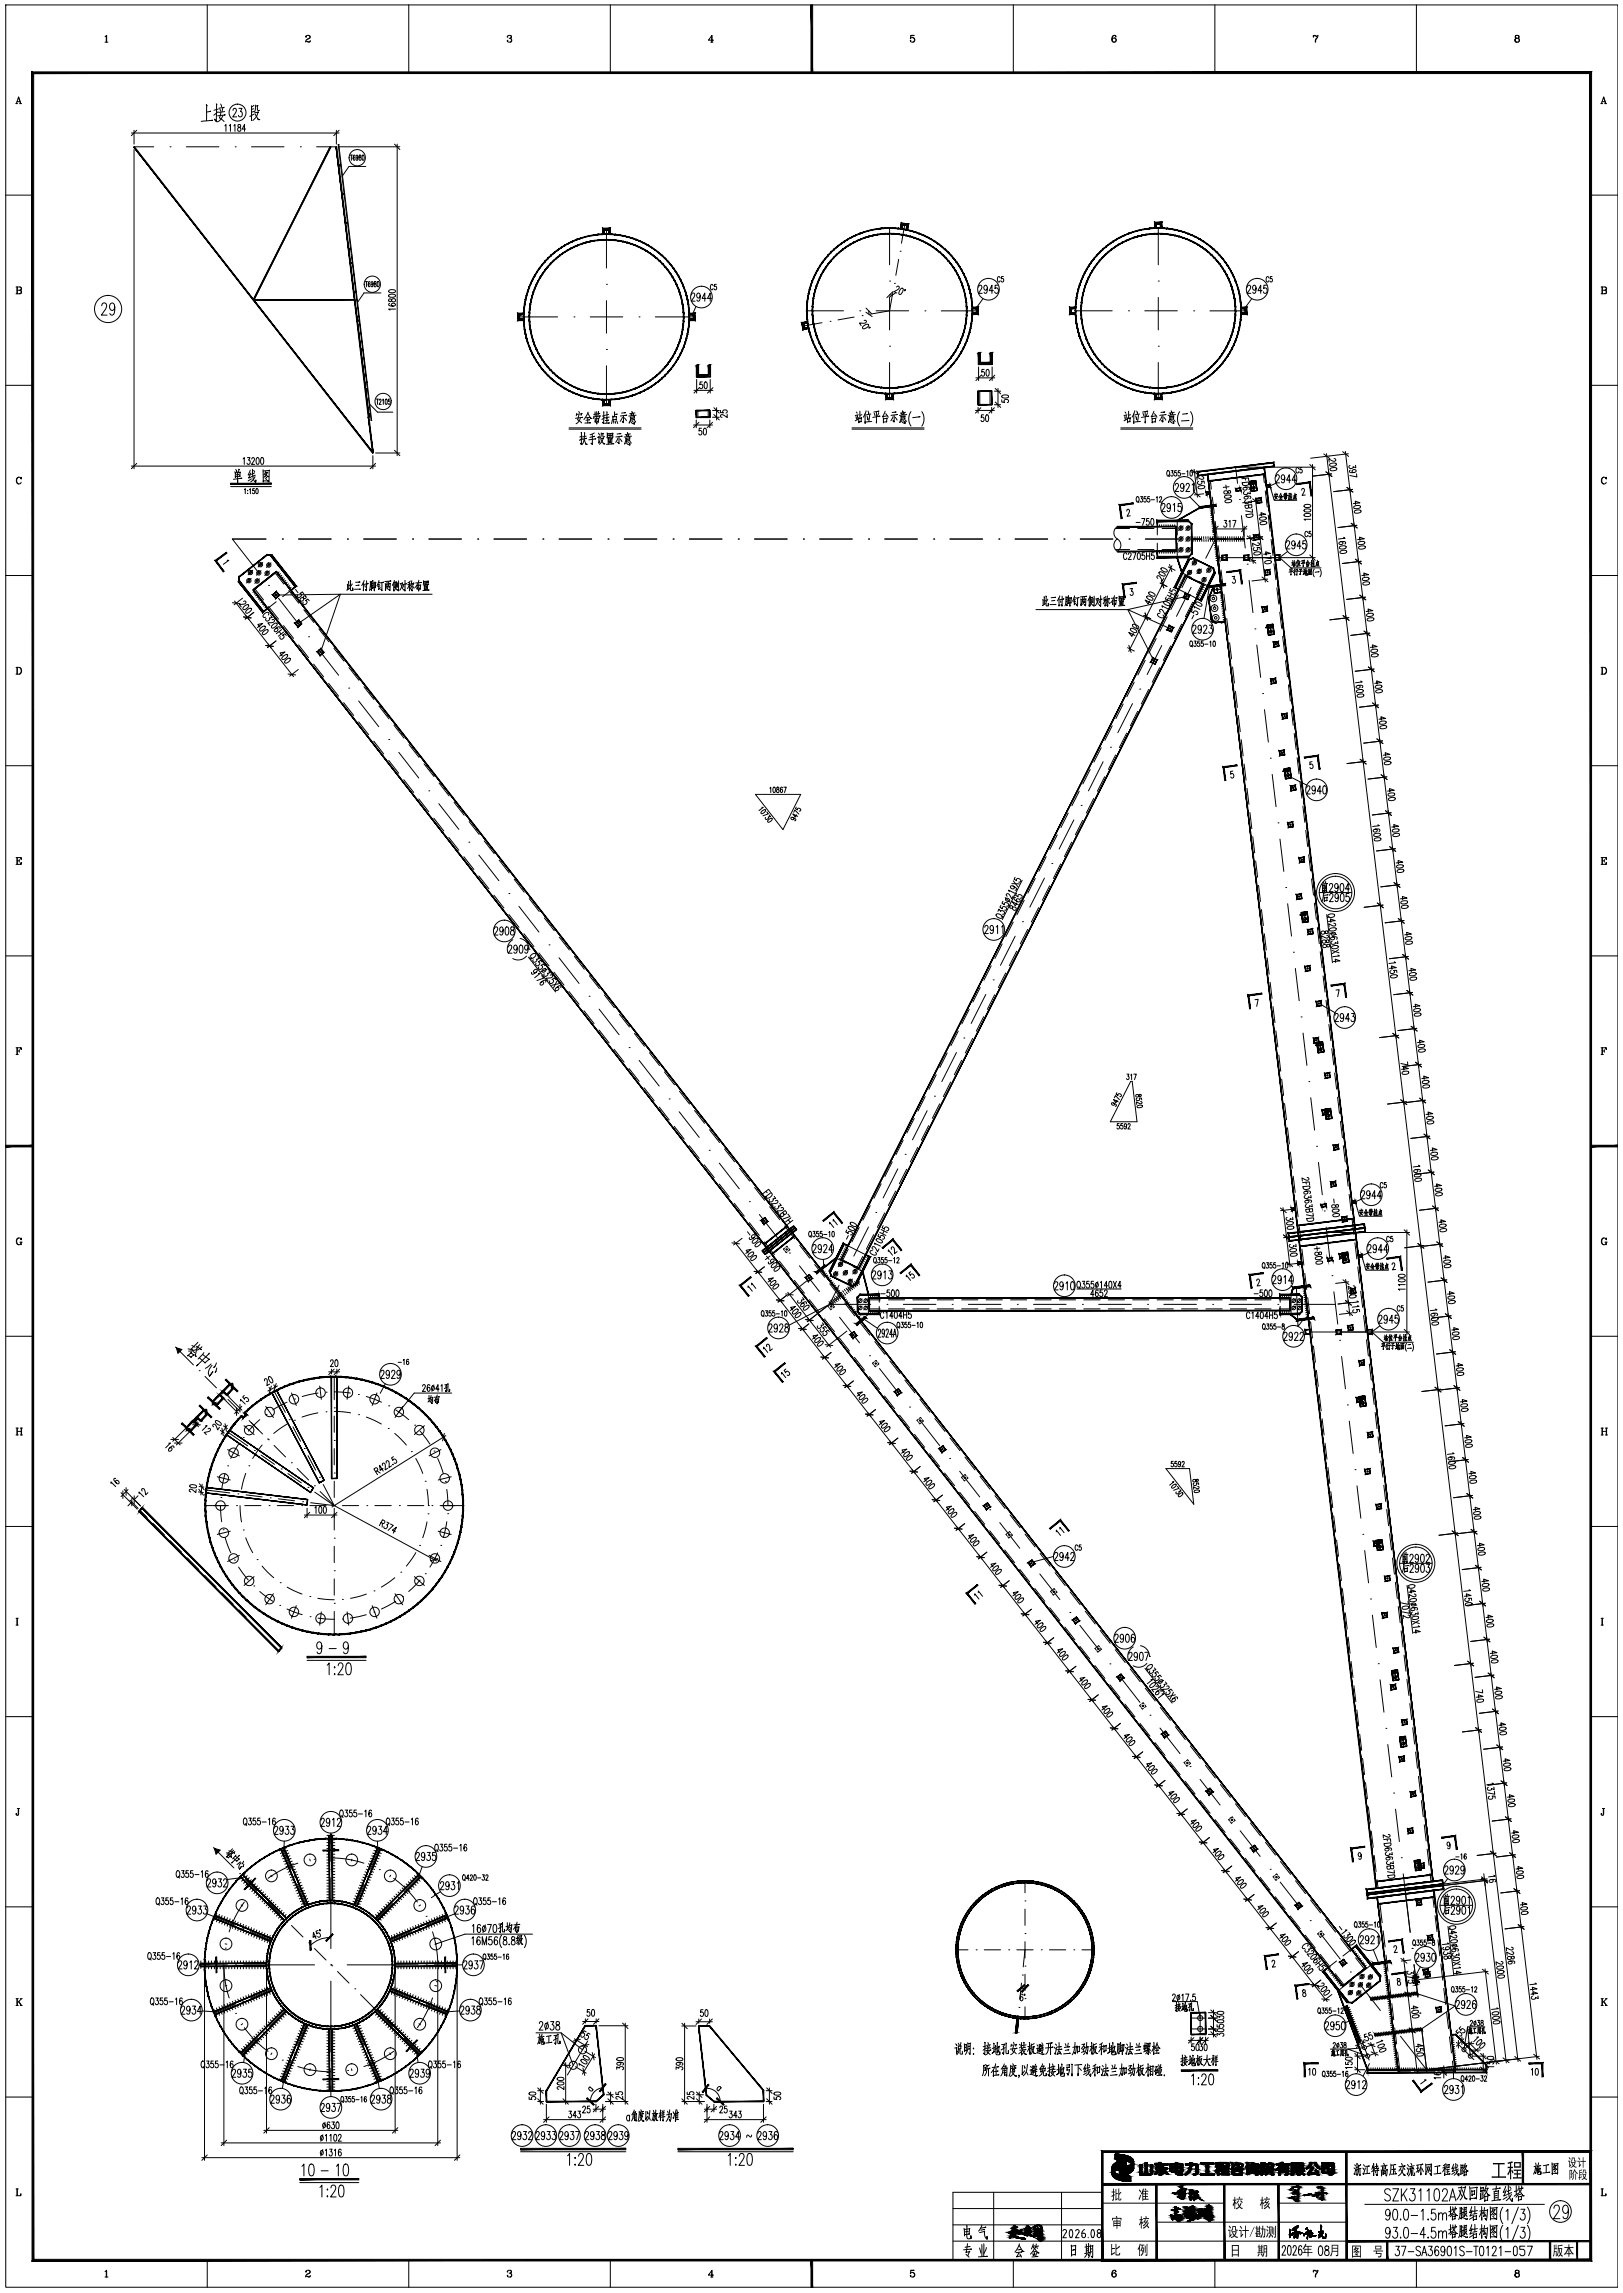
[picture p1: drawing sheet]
<svg xmlns="http://www.w3.org/2000/svg" width="598mm" height="845mm" viewBox="0 0 598 845" stroke-linecap="round" stroke-linejoin="round" font-family="sans-serif">
<!-- layer: 0 -->
<g fill="#000" stroke="#000" stroke-width=".37">
<path d="M515.1 763.2h.6l-.6 .5zM535.6 763.2h.6l.1 .5zM411 793.8h.5zM413.3 795.9h1.7zM414.9 798.9h2.8zM414.6 795.6h.4zM416.5 796.8h1.1l-.3 .3zM425.7 797.7h4.6zM426.9 797h.8zM427.7 798.9h.8zM433 797.2h.8zM434.8 797.6h.9z"/>
<path d="M435 798.5h.8zM436.9 797.8h4.4zM442.7 797.4h4.5zM448 798.4h1.7zM448.1 796.9h.5zM448.9 796.9h.8zM449.2 796.8h.5zM450.6 798.5h2.2zM450.6 798.5h2.1zM454.6 799.4h.3zM454.6 798h.4zM457.4 798.1h.6z"/>
<path d="M459 798.7h1.1zM459.3 798.7h.8zM459.7 797.8h.6zM460.5 798.2h.3zM462.2 799.2h.5zM466.4 797.2h2.5zM470.2 799.7h.2zM476.9 799.7h.6zM479.5 797.4h.8zM481.3 799.1h.4zM485.9 799.1h.4zM485.9 799.1l.4 .1z"/>
<path d="M382.1 819.9h1zM382.3 819.9h.6zM382.4 819.9h.5zM412.4 802h.4zM412.7 802.2h3.8zM414.7 801.7h.9zM414.9 801.7h.5zM415.9 803.8h.2zM423.5 800.9h1.1zM423.7 800.9h.9zM425.5 801.1h.4zM430 801.1l.3 .1z"/>
<path d="M431.4 816.2h.3zM431.4 816.1h.2zM431.5 800.2h4.3zM431.5 816.6h.3zM432 817.9h.2zM432.3 814.2h.9zM432.2 816.8h.2zM432.6 816.5h1zM432.9 813.2h.2zM433 816.4h2.3zM433 813.4h.3zM432.9 813.2h.1z"/>
<path d="M433 817.1h.3zM433.1 814h.8zM433 815.8h.2zM433 816.8h.2zM433.3 816.3h1.9zM433.1 817.4h.2zM433.1 813.5h.2zM433.3 817.3h.7zM433.4 813.9h1.2zM433.5 816.3h1.6zM433.5 815.1h.3zM433.3 817.5h.2z"/>
<path d="M433.6 815.1h.2zM433.6 801.3h2.2zM433.7 813.8h.8zM433.8 818.1h.2zM433.9 801.3h1.9zM433.9 816.9h.3zM434 818.4h.4zM434 813.7h.3zM434.1 818.4h.2zM434.4 818h.4zM436.6 815.8h.2zM436.6 815.7h.2z"/>
<path d="M436.7 815.6h.2zM436.7 815.5h.2zM436.7 801.3h.3zM436.8 814.9h.2zM436.9 814.8h.1zM436.9 814.7h.2zM436.9 814.5h.2zM436.9 814.4h.2zM437.2 815.8h.2zM437 813.7h.2zM437 813.9h.2zM437 813.4h.2z"/>
<path d="M437 813.6h.2zM437.3 815.2h.2zM437.4 817.4h.2zM437.5 814.8h.2zM437.7 814.9h.5zM437.8 818.4h.5zM437.6 816.9h.2zM437.6 817h.2zM437.9 814.8h.3zM437.7 816.9h.2zM437.7 816.7h.2zM437.7 814.5h.2z"/>
<path d="M437.8 814.5h.2zM437.8 816.5h.2zM438 816.6h.1zM438.1 814.1h.2zM437.9 814.8h.2zM438 814.3h.2zM438.1 814.2h.2zM438.1 815.8h.2zM438.2 814h.2zM438.3 817.2h.2zM438.7 817.9h.5zM438.9 815.9h.6z"/>
<path d="M438.8 813.3h.2zM439 813h.7zM438.8 817.5h.2zM439 815.4h.1zM439.2 816h.2zM439.3 818h.4zM439.3 816h.1zM439.4 815.5h.2zM439.4 815.3h.2zM439.5 815.1h.2zM439.6 814.3h.2zM439.6 813.6h.2z"/>
<path d="M439.6 814h.2zM439.9 815.8h.8zM439.7 816h.2zM439.8 816.4h.2zM439.8 816.3h.2zM440.2 817h.2zM440 817.3h.2zM440.3 816.8h.2zM440.5 816.4h.2zM440.6 816.1h.2zM442.4 801.4h5zM448.5 801.4h.6z"/>
<path d="M459.4 801.2l.2 .1zM459.4 801.2h.3zM460.1 800.5h.7zM460.2 800.5h.6zM461.2 800.7h1.5zM466.2 801.3h.2zM468.1 801.2h1.3zM468.6 801.4h.2zM473.7 801.1h1zM473.9 801.1h.8zM475.3 810h.2zM475.5 806.8h.2z"/>
<path d="M475.6 806.7h.1zM475.7 806.6h.1zM475.8 806.5h.2zM476.6 809.3h.5zM476.7 809.5h.3zM476.6 808.2h.3zM477 807.4h.4zM476.8 807.8h.2zM476.8 809.3h.2zM476.8 807.7h.3zM476.9 807.5h.2zM477.7 807.7h.2z"/>
<path d="M477.7 811.2h.2zM477.9 801.3h1zM477.8 811.2h.1zM477.8 807.4h.2zM477.8 807.3h.2zM478 807.2h.2zM478 807.1h.2zM480.2 801.4h.4zM481.9 801.3h.6zM482.2 808.5h1zM482.8 800.7h2.9zM482.8 808.5h.3z"/>
<path d="M483.8 809.2h.3zM483.9 809h.7zM485 808h.2zM486 807.9h.2zM486.4 805.6h.2zM486.6 808.3h1.2zM487 810.6h.2zM487.6 808.1h1.2zM487.7 808.1h1.1zM487.8 800.8h2.1zM488.6 808.3h.2zM490.2 801h1.1z"/>
<path d="M490.5 800.9h.9zM372.9 821.1h.6zM373.8 824.4h1.5zM374.4 824.5h1.2zM374.3 820.5h.2zM374.4 821.8h.2zM374.8 824.6h1.6zM375.2 824.7h1.7zM375.2 821.9h.2zM376.2 821.6h.3zM376.7 824.9h1zM377.6 822.7h.2z"/>
<path d="M377.8 823.7h.2zM377.8 821.3h.2zM378.3 823.7h.2zM378.7 821h1zM379.7 822.4h.2zM379.7 822.2h.2zM381.1 823.1h.2zM381.7 820.1h.8zM382.7 825.2h.1zM383.1 825.6h.6zM382.9 823.5h.2zM383 822.3h.2z"/>
<path d="M383.3 825.7h.4zM383.5 825.8h.2zM383.7 824.6h.2zM383.7 824.5h.2z"/>
<path d="M298.8 1.8l.6 25v-25zM298.8 1.8l.6 25h-.6z"/>
<path d="M11.8 26.5l.6 806v-805.4zM11.8 26.5l.6 806-.6 .6zM12.4 832.5l-.6 .6 574-.6zM11.8 833.1l574-.6 .6 .6zM585.8 27.1v805.4l.6 .6zM586.4 26.5v806.6l-.6-806zM12.4 27.1h573.4l.6-.6zM11.8 26.5h574.6l-574 .6z"/>
<path d="M121.7 54l-28.2 56.6 28.5-56.4zM121.7 54l-28.2 56.6-.3-.2z"/>
<path d="M224.2 84.8v1.4h.2zM224.4 84.6v1.6l-.2-1.4zM222.7 84.8h1.5l.2-.2zM222.5 84.6h1.9l-1.7 .2zM222.5 84.6l.2 1.6v-1.4zM222.5 84.6l.2 1.6h-.2z"/>
<path d="M224.6 84.3v2h.2zM224.8 84.1v2.2l-.2-2zM222.3 84.3h2.3l.2-.2zM222.1 84.1h2.7l-2.5 .2zM222.1 84.1l.2 2.2v-2zM222.1 84.1l.2 2.2h-.2z"/>
<path d="M334 83.2l-.2 1.4h.2zM334 83.2l.3-.2-.3 1.6zM332.6 82.9l1.7 .1zM332.4 82.6l1.9 .4-1.7-.1zM332.4 82.6l-.1 1.7zM332.4 82.6l-.1 1.7h-.2z"/>
<path d="M334.5 82.8l-.4 2h.3zM334.5 82.8l.3-.2-.4 2.2zM332.3 82.4l2.2 .4 .3-.2zM332.1 82.1l2.7 .5-2.5-.2zM332.1 82.1l-.2 2.2 .4-1.9zM332.1 82.1l-.2 2.2-.2-.1z"/>
<path d="M427.5 82.5v1.5h.2zM427.5 82.5l.2-.2v1.7zM426 82.5l1.7-.2zM425.8 82.3h1.9l-1.7 .2zM425.8 82.3l.2 1.7v-1.5zM425.8 82.3l.2 1.7h-.2z"/>
<path d="M427.9 82.1v2h.2zM427.9 82.1l.2-.3v2.3zM425.6 82.1h2.3l.2-.3zM425.4 81.8h2.7l-2.5 .3zM425.4 81.8l.2 2.2v-1.9zM425.4 81.8l.2 2.2h-.2z"/>
<path d="M93.4 110.7h37.3v-.3zM93.4 110.4h37.3l-37.3 .3z"/>
<path d="M191.5 116h1.4v-.2zM191.3 115.8h1.6l-1.4 .2zM191.3 115.8l.2 1.7zM191.3 115.8l.2 1.7-.2 .2zM191.5 117.5l-.2 .2 1.6-.2zM191.3 117.7l1.6-.2v.2z"/>
<path d="M191 115.6h2v-.2zM190.8 115.4h2.2l-2 .2zM190.8 115.4l.2 2.5v-2.3zM190.8 115.4l.2 2.5-.2 .2zM191 117.9l-.2 .2 2.2-.2zM190.8 118.1l2.2-.2v.2z"/>
<path d="M252 116.8v1.5h-.3zM251.8 116.8l-.1 1.5 .3-1.5zM252 115.2v1.6h-.2zM251.7 115.2l.1 1.6 .2-1.6zM251.8 113.7l.2 1.5h-.3zM251.6 113.7l.1 1.5 .1-1.5zM251.6 112.2l.2 1.5h-.2zM251.4 112.2l.2 1.5v-1.5zM251.3 110.6l.3 1.6h-.2zM251.1 110.7l.3 1.5-.1-1.6zM251 109.1l.3 1.5-.2 .1zM250.7 109.2l.4 1.5-.1-1.6zM250.5 107.7l.5 1.4-.3 .1zM250.3 107.7l.4 1.5-.2-1.5zM250 106.2l.5 1.5h-.2zM249.7 106.3l.6 1.4-.3-1.5zM249.4 104.8l.6 1.4-.3 .1zM249.1 104.9l.6 1.4-.3-1.5zM248.7 103.4l.7 1.4-.3 .1zM248.5 103.5l.6 1.4-.4-1.5zM247.9 102.1l.8 1.3-.2 .1zM247.7 102.2l.8 1.3-.6-1.4zM247.1 100.7l.8 1.4-.2 .1zM246.9 100.9l.8 1.3-.6-1.5zM246.2 99.5l.9 1.2-.2 .2zM246 99.6l.9 1.3-.7-1.4zM245.2 98.3l1 1.2-.2 .1zM245 98.5l1 1.1-.8-1.3zM244.2 97.1l1 1.2-.2 .2zM244.2 97.1l-.2 .2 1 1.2zM243.1 96l1.1 1.1-.2 .2zM242.9 96.2l1.1 1.1-.9-1.3zM241.9 95l1.2 1-.2 .2zM241.9 95l-.1 .2 1.1 1zM240.7 94l1.2 1-.1 .2zM240.7 94l-.1 .2 1.2 1zM239.5 93.1l1.2 .9-.1 .2zM239.5 93.1l-.2 .2 1.3 .9zM238.2 92.3l1.3 .8-.2 .2zM238.2 92.3l-.2 .2 1.3 .8zM236.8 91.5l1.4 .8-.2 .2zM236.8 91.5l-.1 .3 1.3 .7zM235.4 90.9l1.4 .6-.1 .3zM235.4 90.9l-.1 .2 1.4 .7zM234 90.2l1.4 .7-.1 .2zM234 90.2l-.1 .3 1.4 .6zM232.6 89.7l1.4 .5-.1 .3zM232.6 89.7l-.1 .3 1.4 .5zM231.1 89.3l1.5 .4-.1 .3zM231.1 89.3l-.1 .2 1.5 .5zM229.6 88.9l1.5 .4-.1 .2zM229.6 88.9l-.1 .2 1.5 .4zM228.1 88.6l1.5 .3-.1 .2zM228.1 88.6l-.1 .3 1.5 .2zM226.5 88.4l1.6 .2-.1 .3zM226.5 88.4v.2l1.5 .3zM225 88.3l1.5 .1v.2zM225 88.3v.2l1.5 .1zM223.5 88.2l1.5 .1v.2zM223.5 88.2v.3h1.5zM221.9 88.3l1.6-.1v.3zM221.9 88.3v.2h1.6zM220.4 88.4l1.5-.1v.2zM220.4 88.4v.2l1.5-.1zM218.8 88.6l1.6-.2v.2zM218.8 88.6l.1 .3 1.5-.3zM217.3 88.9l1.5-.3 .1 .3zM217.3 88.9l.1 .2 1.5-.2zM215.8 89.3l1.5-.4 .1 .2zM215.8 89.3l.1 .2 1.5-.4zM214.3 89.7l1.5-.4 .1 .2zM214.3 89.7l.1 .3 1.5-.5zM212.9 90.2l1.4-.5 .1 .3zM212.9 90.2l.1 .3 1.4-.5zM211.5 90.9l1.4-.7 .1 .3zM211.5 90.9l.1 .2 1.4-.6zM210.1 91.5l1.4-.6 .1 .2zM210.1 91.5l.1 .3 1.4-.7zM208.7 92.3l1.4-.8 .1 .3zM208.7 92.3l.2 .2 1.3-.7zM207.4 93.1l1.3-.8 .2 .2zM207.4 93.1l.2 .2 1.3-.8zM206.2 94l1.2-.9 .2 .2zM206.2 94l.1 .2 1.3-.9zM205 95l1.2-1 .1 .2zM205 95l.1 .2 1.2-1zM203.8 96l1.2-1 .1 .2zM203.8 96l.2 .2 1.1-1zM202.7 97.1l1.1-1.1 .2 .2zM202.7 97.1l.2 .2 1.1-1.1zM202.7 97.1l.2 .2-1.2 1zM201.7 98.3l.2 .2 1-1.2zM201.7 98.3l.2 .2-1.2 1zM200.7 99.5l.2 .1 1-1.1zM200.7 99.5l.2 .1-1.1 1.1zM200.9 99.6l-1.1 1.1 .2 .2zM199.8 100.7l.2 .2-1 1.2zM200 100.9l-1 1.2 .2 .1zM199 102.1l.2 .1-1 1.2zM199.2 102.2l-1 1.2 .2 .1zM198.2 103.4l.2 .1-.9 1.3zM198.4 103.5l-.9 1.3 .3 .1zM197.5 104.8l.3 .1-.9 1.3zM197.8 104.9l-.9 1.3 .2 .1zM196.9 106.2l.2 .1-.7 1.4zM197.1 106.3l-.7 1.4h.2zM196.4 107.7h.2l-.7 1.4zM196.6 107.7l-.7 1.4 .3 .1zM195.9 109.1l.3 .1-.6 1.4zM196.2 109.2l-.6 1.4 .2 .1zM195.6 110.6l.2 .1-.5 1.5zM195.8 110.7l-.5 1.5h.2zM195.3 112.2h.2l-.4 1.5zM195.5 112.2l-.4 1.5h.2zM195.1 113.7h.2l-.4 1.5zM195.3 113.7l-.4 1.5h.3zM194.9 115.2h.3l-.3 1.6zM195.2 115.2l-.3 1.6h.2zM194.9 116.8h.2l-.2 1.5zM195.1 116.8l-.2 1.5h.3zM194.9 118.3h.3l-.1 1.6zM195.2 118.3l-.1 1.6 .2-.1zM195.1 119.9l.2-.1v1.6zM195.3 119.8v1.6h.2zM195.3 121.4h.2l.1 1.5zM195.5 121.4l.1 1.5h.2zM195.6 122.9h.2l.1 1.5zM195.8 122.9l.1 1.5 .3-.1zM195.9 124.4l.3-.1 .2 1.6zM196.2 124.3l.2 1.6 .2-.1zM196.4 125.9l.2-.1 .3 1.6zM196.6 125.8l.3 1.6 .2-.2zM196.9 127.4l.2-.2 .4 1.6zM197.1 127.2l.4 1.6 .3-.1zM197.5 128.8l.3-.1 .4 1.4zM197.8 128.7l.4 1.4 .2-.1zM198.2 130.1l.2-.1 .6 1.5zM198.4 130l.6 1.5 .2-.1zM199 131.5l.2-.1 .6 1.4zM199.2 131.4l.6 1.4 .2-.1zM199.8 132.8l.2-.1 .7 1.4zM200 132.7l.7 1.4 .2-.2zM200.7 134.1l.2-.2 .8 1.4zM200.9 133.9l.8 1.4 .2-.2zM201.7 135.3l.2-.2 .8 1.3zM201.9 135.1l.8 1.3 .2-.2zM202.7 136.4l.2-.2 .9 1.3zM202.9 136.2l.9 1.3 .2-.2zM204 137.3l1 1.2-1.2-1zM204 137.3l1 1.2 .1-.1zM205.1 138.4l1.1 1.1-1.2-1zM205.1 138.4l1.1 1.1 .1-.2zM206.3 139.3l1.1 1.1-1.2-.9zM206.3 139.3l1.1 1.1 .2-.2zM207.6 140.2l1.1 1-1.3-.8zM207.6 140.2l1.1 1 .2-.2zM208.9 141l1.2 1-1.4-.8zM208.9 141l1.2 1 .1-.2zM210.2 141.8l1.3 .9-1.4-.7zM210.2 141.8l1.3 .9 .1-.2zM211.6 142.5l1.3 .8-1.4-.6zM211.6 142.5l1.3 .8 .1-.2zM213 143.1l1.3 .7-1.4-.5zM213 143.1l1.3 .7 .1-.2zM214.4 143.6l1.4 .7-1.5-.5zM214.4 143.6l1.4 .7 .1-.2zM215.9 144.1l1.4 .6-1.5-.4zM215.9 144.1l1.4 .6 .1-.3zM217.4 144.4l1.4 .6-1.5-.3zM217.4 144.4l1.4 .6 .1-.3zM218.9 144.7l1.5 .5-1.6-.2zM218.9 144.7l1.5 .5v-.3zM220.4 144.9l1.5 .4-1.5-.1zM220.4 144.9l1.5 .4v-.3zM221.9 145l1.6 .3h-1.6zM221.9 145l1.6 .3v-.2zM223.5 145.1l1.5 .2h-1.5zM223.5 145.1l1.5 .2v-.3zM225 145l1.5 .2-1.5 .1zM225 145l1.5 .2v-.3zM226.5 144.9l1.6 .1-1.6 .2zM226.5 144.9l1.6 .1-.1-.3zM228 144.7h1.6l-1.5 .3zM228 144.7h1.6l-.1-.3zM229.5 144.4l1.6-.1-1.5 .4zM229.5 144.4l1.6-.1-.1-.2zM231 144.1l1.6-.3-1.5 .5zM231 144.1l1.6-.3-.1-.2zM232.5 143.6l1.5-.3-1.4 .5zM232.5 143.6l1.5-.3-.1-.2zM233.9 143.1l1.5-.4-1.4 .6zM233.9 143.1l1.5-.4-.1-.2zM235.3 142.5l1.5-.5-1.4 .7zM235.3 142.5l1.5-.5-.1-.2zM236.7 141.8l1.5-.6-1.4 .8zM236.7 141.8l1.5-.6-.2-.2zM238 141l1.5-.6-1.3 .8zM238 141l1.5-.6-.2-.2zM239.3 140.2l1.4-.7-1.2 .9zM239.3 140.2l1.4-.7-.1-.2zM240.6 139.3l1.3-.8-1.2 1zM240.6 139.3l1.3-.8-.1-.1zM241.8 138.4l1.3-.9-1.2 1zM241.8 138.4l1.3-.9-.2-.2zM242.9 137.3l1.3-.9-1.1 1.1zM242.9 137.3l1.3-.9-.2-.2zM244 136.2l1.2-.9-1 1.1zM245 135.1l-1 1.1 1.2-.9zM245 135.1l1.2-1-1 1.2zM246 133.9l-1 1.2 1.2-1zM247.1 132.8l-.9 1.3-.2-.2zM246.9 132.7l-.9 1.2 1.1-1.1zM247.9 131.5l-.8 1.3-.2-.1zM247.7 131.4l-.8 1.3 1-1.2zM248.7 130.1l-.8 1.4-.2-.1zM248.5 130l-.8 1.4 1-1.3zM249.4 128.8l-.7 1.3-.2-.1zM249.1 128.7l-.6 1.3 .9-1.2zM250 127.4l-.6 1.4-.3-.1zM249.7 127.2l-.6 1.5 .9-1.3zM250.5 125.9l-.5 1.5-.3-.2zM250.3 125.8l-.6 1.4 .8-1.3zM251 124.4l-.5 1.5-.2-.1zM250.7 124.3l-.4 1.5 .7-1.4zM251.3 122.9l-.3 1.5-.3-.1zM251.1 122.9l-.4 1.4 .6-1.4zM251.6 121.4l-.3 1.5h-.2zM251.4 121.4l-.3 1.5 .5-1.5zM251.8 119.9l-.2 1.5h-.2zM251.6 119.8l-.2 1.6 .4-1.5zM252 118.3l-.2 1.6-.2-.1zM251.7 118.3l-.1 1.5 .4-1.5z"/>
<path d="M253.9 115.4v.2l2.2-.2zM253.9 115.6l2.2-.2-.2 .2zM256.1 115.4l-.2 .2 .2 2.5zM255.9 115.6l.2 2.5-.2-.2zM253.9 118.1h2.2l-.2-.2zM253.9 117.9h2l-2 .2z"/>
<path d="M254 115.8v.2l1.6-.2zM254 116l1.6-.2zM255.4 116l.2 1.7v-1.9zM255.4 116l.2 1.7-.2-.2zM254 117.7h1.6l-.2-.2zM254 117.5h1.4l-1.4 .2z"/>
<path d="M254.1 116.8l-.1 1.6h-.2zM253.8 116.8v1.6l.3-1.6zM254 115.2l.1 1.6h-.3zM253.8 115.2v1.6l.2-1.6zM253.9 113.6l.1 1.6h-.2zM253.7 113.6l.1 1.6 .1-1.6zM253.7 112l.2 1.6h-.2zM253.4 112l.3 1.6v-1.6zM253.4 110.4l.3 1.6h-.3zM253.2 110.5l.2 1.5v-1.6zM253 108.9l.4 1.5-.2 .1zM252.8 108.9l.4 1.6-.2-1.6zM252.6 107.3l.4 1.6h-.2zM252.3 107.4l.5 1.5-.2-1.6zM252.1 105.8l.5 1.5-.3 .1zM251.8 105.9l.5 1.5-.2-1.6zM251.4 104.3l.7 1.5-.3 .1zM251.2 104.4l.6 1.5-.4-1.6zM250.7 102.9l.7 1.4-.2 .1zM250.5 103l.7 1.4-.5-1.5zM250 101.5l.7 1.4-.2 .1zM249.8 101.6l.7 1.4-.5-1.5zM249.1 100.1l.9 1.4-.2 .1zM248.9 100.2l.9 1.4-.7-1.5zM248.2 98.8l.9 1.3-.2 .1zM248 98.9l.9 1.3-.7-1.4zM247.2 97.5l1 1.3-.2 .1zM247.1 97.7l.9 1.2-.8-1.4zM246.2 96.3l1 1.2-.1 .2zM246 96.4l1.1 1.3-.9-1.4zM245.1 95.1l1.1 1.2-.2 .1zM245.1 95.1l-.2 .2 1.1 1.1zM243.9 94l1.2 1.1-.2 .2zM243.9 94l-.1 .2 1.1 1.1zM242.7 93l1.2 1-.1 .2zM242.7 93l-.1 .2 1.2 1zM241.4 92l1.3 1-.1 .2zM241.4 92l-.1 .2 1.3 1zM240.1 91.1l1.3 .9-.1 .2zM240.1 91.1l-.1 .2 1.3 .9zM238.8 90.2l1.3 .9-.1 .2zM238.8 90.2l-.2 .3 1.4 .8zM237.4 89.5l1.4 .7-.2 .3zM237.4 89.5l-.2 .2 1.4 .8zM235.9 88.8l1.5 .7-.2 .2zM235.9 88.8l-.1 .2 1.4 .7zM234.4 88.2l1.5 .6-.1 .2zM234.4 88.2l-.1 .2 1.5 .6zM232.9 87.6l1.5 .6-.1 .2zM232.9 87.6l-.1 .3 1.5 .5zM231.4 87.2l1.5 .4-.1 .3zM231.4 87.2l-.1 .2 1.5 .5zM229.8 86.8l1.6 .4-.1 .2zM229.8 86.8v.3l1.5 .3zM228.2 86.5l1.6 .3v.3zM228.2 86.5v.3l1.6 .3zM226.7 86.3l1.5 .2v.3zM226.7 86.3l-.1 .3 1.6 .2zM225 86.2l1.7 .1-.1 .3zM225 86.2v.2l1.6 .2zM223.5 86.1l1.5 .1v.2zM223.5 86.1v.3h1.5zM221.8 86.2l1.7-.1v.3zM221.8 86.2l.1 .2h1.6zM220.2 86.3l1.6-.1 .1 .2zM220.2 86.3l.1 .3 1.6-.2zM218.7 86.5l1.5-.2 .1 .3zM218.7 86.5v.3l1.6-.2zM217.1 86.8l1.6-.3v.3zM217.1 86.8v.3l1.6-.3zM215.5 87.2l1.6-.4v.3zM215.5 87.2l.1 .2 1.5-.3zM214 87.6l1.5-.4 .1 .2zM214 87.6l.1 .3 1.5-.5zM212.5 88.2l1.5-.6 .1 .3zM212.5 88.2l.1 .2 1.5-.5zM211 88.8l1.5-.6 .1 .2zM211 88.8l.1 .2 1.5-.6zM209.5 89.5l1.5-.7 .1 .2zM209.5 89.5l.2 .2 1.4-.7zM208.1 90.2l1.4-.7 .2 .2zM208.1 90.2l.2 .3 1.4-.8zM206.8 91.1l1.3-.9 .2 .3zM206.8 91.1l.1 .2 1.4-.8zM205.4 92l1.4-.9 .1 .2zM205.4 92l.2 .2 1.3-.9zM204.2 93l1.2-1 .2 .2zM204.2 93l.1 .2 1.3-1zM202.9 94l1.3-1 .1 .2zM202.9 94l.2 .2 1.2-1zM201.8 95.1l1.1-1.1 .2 .2zM201.8 95.1l.2 .2 1.1-1.1zM201.8 95.1l.2 .2-1.3 1zM200.7 96.3l.2 .1 1.1-1.1zM200.7 96.3l.2 .1-1.3 1.1zM199.6 97.5l.2 .2 1.1-1.3zM199.6 97.5l.2 .2-1.1 1.1zM198.7 98.8l.2 .1 .9-1.2zM198.7 98.8l.2 .1-1.1 1.2zM198.9 98.9l-1.1 1.2 .2 .1zM197.8 100.1l.2 .1-1.1 1.3zM198 100.2l-1.1 1.3 .2 .1zM196.9 101.5l.2 .1-.9 1.3zM197.1 101.6l-.9 1.3 .2 .1zM196.2 102.9l.2 .1-.9 1.3zM196.4 103l-.9 1.3 .2 .1zM195.5 104.3l.2 .1-.8 1.4zM195.7 104.4l-.8 1.4 .2 .1zM194.9 105.8l.2 .1-.8 1.4zM195.1 105.9l-.8 1.4 .3 .1zM194.3 107.3l.3 .1-.7 1.5zM194.6 107.4l-.7 1.5h.2zM193.9 108.9h.2l-.6 1.5zM194.1 108.9l-.6 1.5 .2 .1zM193.5 110.4l.2 .1-.5 1.5zM193.7 110.5l-.5 1.5h.2zM193.2 112h.2l-.4 1.6zM193.4 112l-.4 1.6h.2zM193 113.6h.2l-.3 1.6zM193.2 113.6l-.3 1.6h.2zM192.9 115.2h.2l-.3 1.6zM193.1 115.2l-.3 1.6h.3zM192.8 116.8h.3l-.2 1.6zM193.1 116.8l-.2 1.6h.2zM192.9 118.4h.2l-.1 1.6zM193.1 118.4l-.1 1.6 .2-.1zM193 120l.2-.1v1.7zM193.2 119.9v1.7l.2-.1zM193.2 121.6l.2-.1 .1 1.6zM193.4 121.5l.1 1.6h.2zM193.5 123.1h.2l.2 1.6zM193.7 123.1l.2 1.6 .2-.1zM193.9 124.7l.2-.1 .2 1.6zM194.1 124.6l.2 1.6h.3zM194.3 126.2h.3l.3 1.6zM194.6 126.2l.3 1.6 .2-.1zM194.9 127.8l.2-.1 .4 1.5zM195.1 127.7l.4 1.5 .2-.1zM195.5 129.2l.2-.1 .5 1.6zM195.7 129.1l.5 1.6 .2-.1zM196.2 130.7l.2-.1 .5 1.5zM196.4 130.6l.5 1.5 .2-.1zM196.9 132.1l.2-.1 .7 1.4zM197.1 132l.7 1.4 .2-.1zM197.8 133.4l.2-.1 .7 1.5zM198 133.3l.7 1.5 .2-.2zM198.7 134.8l.2-.2 .7 1.5zM198.9 134.6l.7 1.5 .2-.2zM199.6 136.1l.2-.2 .9 1.4zM199.8 135.9l.9 1.4 .2-.2zM200.7 137.3l.2-.2 .9 1.3zM200.9 137.1l.9 1.3 .2-.1zM202 138.3l.9 1.2-1.1-1.1zM202 138.3l.9 1.2 .2-.1zM203.1 139.4l1.1 1.2-1.3-1.1zM203.1 139.4l1.1 1.2 .1-.2zM204.3 140.4l1.1 1.2-1.2-1zM204.3 140.4l1.1 1.2 .2-.3zM205.6 141.3l1.2 1.2-1.4-.9zM205.6 141.3l1.2 1.2 .1-.2zM206.9 142.3l1.2 1-1.3-.8zM206.9 142.3l1.2 1 .2-.2zM208.3 143.1l1.2 1-1.4-.8zM208.3 143.1l1.2 1 .2-.3zM209.7 143.8l1.3 1-1.5-.7zM209.7 143.8l1.3 1 .1-.3zM211.1 144.5l1.4 .9-1.5-.6zM211.1 144.5l1.4 .9 .1-.3zM212.6 145.1l1.4 .8-1.5-.5zM212.6 145.1l1.4 .8 .1-.2zM214.1 145.7l1.4 .7-1.5-.5zM214.1 145.7l1.4 .7 .1-.3zM215.6 146.1l1.5 .6-1.6-.3zM215.6 146.1l1.5 .6v-.2zM217.1 146.5l1.6 .5-1.6-.3zM217.1 146.5l1.6 .5v-.2zM218.7 146.8l1.5 .4-1.5-.2zM218.7 146.8l1.5 .4 .1-.2zM220.3 147l1.5 .4-1.6-.2zM220.3 147l1.5 .4 .1-.3zM221.9 147.1l1.6 .3h-1.7zM221.9 147.1l1.6 .3v-.2zM223.5 147.2l1.5 .2h-1.5zM223.5 147.2l1.5 .2v-.3zM225 147.1l1.7 .1-1.7 .2zM225 147.1l1.7 .1-.1-.2zM226.6 147h1.6l-1.5 .2zM226.6 147h1.6v-.2zM228.2 146.8l1.6-.1-1.6 .3zM228.2 146.8l1.6-.1v-.2zM229.8 146.5l1.6-.1-1.6 .3zM229.8 146.5l1.6-.1-.1-.3zM231.3 146.1l1.6-.2-1.5 .5zM231.3 146.1l1.6-.2-.1-.2zM232.8 145.7l1.6-.3-1.5 .5zM232.8 145.7l1.6-.3-.1-.3zM234.3 145.1l1.6-.3-1.5 .6zM234.3 145.1l1.6-.3-.1-.3zM235.8 144.5l1.6-.4-1.5 .7zM235.8 144.5l1.6-.4-.2-.3zM237.2 143.8l1.6-.5-1.4 .8zM237.2 143.8l1.6-.5-.2-.2zM238.6 143.1l1.5-.6-1.3 .8zM238.6 143.1l1.5-.6-.1-.2zM240 142.3l1.4-.7-1.3 .9zM240 142.3l1.4-.7-.1-.3zM241.3 141.3l1.4-.7-1.3 1zM241.3 141.3l1.4-.7-.1-.2zM242.6 140.4l1.3-.9-1.2 1.1zM242.6 140.4l1.3-.9-.1-.1zM243.8 139.4l1.3-1-1.2 1.1zM243.8 139.4l1.3-1-.2-.1zM244.9 138.3l1.3-1-1.1 1.1zM246 137.1l-1.1 1.2 1.3-1zM246 137.1l1.2-1-1 1.2zM247.1 135.9l-1.1 1.2 1.2-1zM247.1 135.9l1.1-1.1-1 1.3zM248 134.6l-.9 1.3 1.1-1.1zM249.1 133.4l-.9 1.4-.2-.2zM248.9 133.3l-.9 1.3 1.1-1.2zM250 132.1l-.9 1.3-.2-.1zM249.8 132l-.9 1.3 1.1-1.2zM250.7 130.7l-.7 1.4-.2-.1zM250.5 130.6l-.7 1.4 .9-1.3zM251.4 129.2l-.7 1.5-.2-.1zM251.2 129.1l-.7 1.5 .9-1.4zM252.1 127.8l-.7 1.4-.2-.1zM251.8 127.7l-.6 1.4 .9-1.3zM252.6 126.2l-.5 1.6-.3-.1zM252.3 126.2l-.5 1.5 .8-1.5zM253 124.7l-.4 1.5h-.3zM252.8 124.6l-.5 1.6 .7-1.5zM253.4 123.1l-.4 1.6-.2-.1zM253.2 123.1l-.4 1.5 .6-1.5zM253.7 121.6l-.3 1.5h-.2zM253.4 121.5l-.2 1.6 .5-1.5zM253.9 120l-.2 1.6-.3-.1zM253.7 119.9l-.3 1.6 .5-1.5zM254 118.4l-.1 1.6-.2-.1zM253.8 118.4l-.1 1.5 .3-1.5z"/>
<path d="M296.1 119.3l1.5-.2-.1-.2zM295.9 119.2l1.6-.3-1.4 .4zM295.9 119.2l.5 1.6-.3-1.5zM295.9 119.2l.5 1.6-.2 .2zM296.4 120.8l-.2 .2 1.6-.5zM296.2 121l1.6-.5 .1 .3z"/>
<path d="M295.6 119l2-.3v-.3zM295.3 118.8l2.3-.4-2 .6zM295.3 118.8l.7 2.4-.4-2.2zM295.3 118.8l.7 2.4-.2 .3zM296 121.2l-.2 .3 2.1-.6zM295.8 121.5l2.1-.6v.3z"/>
<path d="M356.3 114.5v1.6h-.3zM356 114.5v1.6l.3-1.6zM356.3 113v1.5h-.3zM356 113v1.5l.3-1.5zM356.1 111.5l.2 1.5h-.3zM355.9 111.5l.1 1.5 .1-1.5zM355.9 109.9l.2 1.6h-.2zM355.7 110l.2 1.5v-1.6zM355.6 108.4l.3 1.5-.2 .1zM355.4 108.5l.3 1.5-.1-1.6zM355.3 106.9l.3 1.5-.2 .1zM355 107l.4 1.5-.1-1.6zM354.8 105.4l.5 1.5-.3 .1zM354.6 105.5l.4 1.5-.2-1.6zM354.3 104l.5 1.4-.2 .1zM354 104l.6 1.5-.3-1.5zM353.7 102.5l.6 1.5h-.3zM353.4 102.7l.6 1.3-.3-1.5zM353 101.1l.7 1.4-.3 .2zM352.8 101.3l.6 1.4-.4-1.6zM352.2 99.8l.8 1.3-.2 .2zM352 99.9l.8 1.4-.6-1.5zM351.4 98.5l.8 1.3-.2 .1zM351.2 98.7l.8 1.2-.6-1.4zM350.5 97.3l.9 1.2-.2 .2zM350.3 97.4l.9 1.3-.7-1.4zM349.5 96l1 1.3-.2 .1zM349.3 96.2l1 1.2-.8-1.4zM348.5 94.9l1 1.1-.2 .2zM348.3 95.1l1 1.1-.8-1.3zM347.4 93.8l1.1 1.1-.2 .2zM347.4 93.8l-.2 .2 1.1 1.1zM346.2 92.8l1.2 1-.2 .2zM346.2 92.8l-.1 .2 1.1 1zM345 91.8l1.2 1-.1 .2zM345 91.8l-.1 .2 1.2 1zM343.8 90.9l1.2 .9-.1 .2zM343.8 90.9l-.2 .2 1.3 .9zM342.5 90.1l1.3 .8-.2 .2zM342.5 90.1l-.2 .2 1.3 .8zM341.1 89.3l1.4 .8-.2 .2zM341.1 89.3l-.1 .2 1.3 .8zM339.7 88.6l1.4 .7-.1 .2zM339.7 88.6l-.1 .3 1.4 .6zM338.3 88l1.4 .6-.1 .3zM338.3 88l-.1 .2 1.4 .7zM336.9 87.5l1.4 .5-.1 .2zM336.9 87.5l-.1 .2 1.4 .5zM335.4 87l1.5 .5-.1 .2zM335.4 87l-.1 .3 1.5 .4zM333.9 86.6l1.5 .4-.1 .3zM333.9 86.6l-.1 .3 1.5 .4zM332.4 86.4l1.5 .2-.1 .3zM332.4 86.4l-.1 .2 1.5 .3zM330.8 86.1l1.6 .3-.1 .2zM330.8 86.1v.3l1.5 .2zM329.3 86l1.5 .1v.3zM329.3 86v.3l1.5 .1zM327.7 86h1.6v.3zM327.7 86v.2l1.6 .1zM326.2 86h1.5v.2zM326.2 86v.3l1.5-.1zM324.7 86.1l1.5-.1v.3zM324.7 86.1v.3l1.5-.1zM323.1 86.4l1.6-.3v.3zM323.1 86.4l.1 .2 1.5-.2zM321.6 86.6l1.5-.2 .1 .2zM321.6 86.6l.1 .3 1.5-.3zM320.1 87l1.5-.4 .1 .3zM320.1 87l.1 .3 1.5-.4zM318.6 87.5l1.5-.5 .1 .3zM318.6 87.5l.1 .2 1.5-.4zM317.2 88l1.4-.5 .1 .2zM317.2 88l.1 .2 1.4-.5zM315.8 88.6l1.4-.6 .1 .2zM315.8 88.6v.3l1.5-.7zM314.4 89.3l1.4-.7v.3zM314.4 89.3l.1 .2 1.3-.6zM313 90.1l1.4-.8 .1 .2zM313 90.1l.2 .2 1.3-.8zM311.7 90.9l1.3-.8 .2 .2zM311.7 90.9l.1 .2 1.4-.8zM310.5 91.8l1.2-.9 .1 .2zM310.5 91.8l.1 .2 1.2-.9zM309.3 92.8l1.2-1 .1 .2zM309.3 92.8l.1 .2 1.2-1zM308.1 93.8l1.2-1 .1 .2zM308.1 93.8l.2 .2 1.1-1zM308.1 93.8l.2 .2-1.3 .9zM307 94.9l.2 .2 1.1-1.1zM307 94.9l.2 .2-1.2 .9zM306 96l.2 .2 1-1.1zM306 96l.2 .2-1.2 1.1zM305 97.3l.2 .1 1-1.2zM305 97.3l.2 .1-1.1 1.1zM305.2 97.4l-1.1 1.1 .2 .2zM304.1 98.5l.2 .2-1 1.1zM304.3 98.7l-1 1.1 .2 .1zM303.3 99.8l.2 .1-1 1.2zM303.5 99.9l-1 1.2 .2 .2zM302.5 101.1l.2 .2-.9 1.2zM302.7 101.3l-.9 1.2 .2 .2zM301.8 102.5l.2 .2-.8 1.3zM302 102.7l-.8 1.3h.3zM301.2 104h.3l-.8 1.4zM301.5 104l-.8 1.4 .2 .1zM300.7 105.4l.2 .1-.7 1.4zM300.9 105.5l-.7 1.4 .3 .1zM300.2 106.9l.3 .1-.7 1.4zM300.5 107l-.7 1.4 .3 .1zM299.8 108.4l.3 .1-.5 1.4zM300.1 108.5l-.5 1.4 .2 .1zM299.6 109.9l.2 .1-.4 1.5zM299.8 110l-.4 1.5h.2zM299.4 111.5h.2l-.4 1.5zM299.6 111.5l-.4 1.5h.3zM299.2 113h.3l-.3 1.5zM299.5 113l-.3 1.5h.2zM299.2 114.5h.2l-.2 1.6zM299.4 114.5l-.2 1.6h.3zM299.2 116.1h.3l-.1 1.5zM299.5 116.1l-.1 1.5h.2zM299.4 117.6h.2v1.6zM299.6 117.6v1.6l.2-.1zM299.6 119.2l.2-.1v1.6zM299.8 119.1v1.6l.3-.1zM299.8 120.7l.3-.1 .1 1.6zM300.1 120.6l.1 1.6 .3-.1zM300.2 122.2l.3-.1 .2 1.5zM300.5 122.1l.2 1.5h.2zM300.7 123.6h.2l.3 1.5zM300.9 123.6l.3 1.5 .3-.1zM301.2 125.1l.3-.1 .3 1.5zM301.5 125l.3 1.5 .2-.1zM301.8 126.5l.2-.1 .5 1.5zM302 126.4l.5 1.5 .2-.1zM302.5 127.9l.2-.1 .6 1.5zM302.7 127.8l.6 1.5 .2-.2zM303.3 129.3l.2-.2 .6 1.5zM303.5 129.1l.6 1.5 .2-.2zM304.1 130.6l.2-.2 .7 1.4zM304.3 130.4l.7 1.4 .2-.1zM305 131.8l.2-.1 .8 1.3zM305.2 131.7l.8 1.3 .2-.1zM306 133l.2-.1 .8 1.3zM306.2 132.9l.8 1.3 .2-.2zM307 134.2l.2-.2 .9 1.3zM307.2 134l.9 1.3 .2-.2zM308.3 135.1l1 1.2-1.2-1zM308.3 135.1l1 1.2 .1-.2zM309.4 136.1l1.1 1.2-1.2-1zM309.4 136.1l1.1 1.2 .1-.2zM310.6 137.1l1.1 1.1-1.2-.9zM310.6 137.1l1.1 1.1 .1-.2zM311.8 138l1.2 1-1.3-.8zM311.8 138l1.2 1 .2-.2zM313.2 138.8l1.2 1-1.4-.8zM313.2 138.8l1.2 1 .1-.3zM314.5 139.5l1.3 1-1.4-.7zM314.5 139.5l1.3 1v-.3zM315.8 140.2l1.4 .9-1.4-.6zM315.8 140.2l1.4 .9 .1-.3zM317.3 140.8l1.3 .8-1.4-.5zM317.3 140.8l1.3 .8 .1-.2zM318.7 141.4l1.4 .7-1.5-.5zM318.7 141.4l1.4 .7 .1-.3zM320.2 141.8l1.4 .6-1.5-.3zM320.2 141.8l1.4 .6 .1-.2zM321.7 142.2l1.4 .5-1.5-.3zM321.7 142.2l1.4 .5 .1-.2zM323.2 142.5l1.5 .4-1.6-.2zM323.2 142.5l1.5 .4v-.2zM324.7 142.7l1.5 .4-1.5-.2zM324.7 142.7l1.5 .4v-.3zM326.2 142.8l1.5 .3h-1.5zM326.2 142.8l1.5 .3v-.3zM327.7 142.8l1.6 .3h-1.6zM327.7 142.8l1.6 .3v-.3zM329.3 142.8l1.5 .1-1.5 .2zM329.3 142.8l1.5 .1v-.2zM330.8 142.7h1.6l-1.6 .2zM330.8 142.7h1.6l-.1-.2zM332.3 142.5l1.6-.1-1.5 .3zM332.3 142.5l1.6-.1-.1-.2zM333.8 142.2l1.6-.1-1.5 .3zM333.8 142.2l1.6-.1-.1-.3zM335.3 141.8l1.6-.2-1.5 .5zM335.3 141.8l1.6-.2-.1-.2zM336.8 141.4l1.5-.3-1.4 .5zM336.8 141.4l1.5-.3-.1-.3zM338.2 140.8l1.5-.3-1.4 .6zM338.2 140.8l1.5-.3-.1-.3zM339.6 140.2l1.5-.4-1.4 .7zM339.6 140.2l1.5-.4-.1-.3zM341 139.5l1.5-.5-1.4 .8zM341 139.5l1.5-.5-.2-.2zM342.3 138.8l1.5-.6-1.3 .8zM342.3 138.8l1.5-.6-.2-.2zM343.6 138l1.4-.7-1.2 .9zM343.6 138l1.4-.7-.1-.2zM344.9 137.1l1.3-.8-1.2 1zM344.9 137.1l1.3-.8-.1-.2zM346.1 136.1l1.3-.8-1.2 1zM346.1 136.1l1.3-.8-.2-.2zM347.2 135.1l1.3-.9-1.1 1.1zM347.2 135.1l1.3-.9-.2-.2zM348.3 134l1.2-1-1 1.2zM349.3 132.9l-1 1.1 1.2-1zM349.3 132.9l1.2-1.1-1 1.2zM350.3 131.7l-1 1.2 1.2-1.1zM350.3 131.7l1.1-1.1-.9 1.2zM351.2 130.4l-.9 1.3 1.1-1.1zM352.2 129.3l-.8 1.3-.2-.2zM352 129.1l-.8 1.3 1-1.1zM353 127.9l-.8 1.4-.2-.2zM352.8 127.8l-.8 1.3 1-1.2zM353.7 126.5l-.7 1.4-.2-.1zM353.4 126.4l-.6 1.4 .9-1.3zM354.3 125.1l-.6 1.4-.3-.1zM354 125l-.6 1.4 .9-1.3zM354.8 123.6l-.5 1.5-.3-.1zM354.6 123.6l-.6 1.4 .8-1.4zM355.3 122.2l-.5 1.4h-.2zM355 122.1l-.4 1.5 .7-1.4zM355.6 120.7l-.3 1.5-.3-.1zM355.4 120.6l-.4 1.5 .6-1.4zM355.9 119.2l-.3 1.5-.2-.1zM355.7 119.1l-.3 1.5 .5-1.4zM356.1 117.6l-.2 1.6-.2-.1zM355.9 117.6l-.2 1.5 .4-1.5zM356.3 116.1l-.2 1.5h-.2zM356 116.1l-.1 1.5 .4-1.5z"/>
<path d="M358.1 113.2v.2l2.3-.2zM358.1 113.4l2.3-.2-.2 .2zM360.2 113.4l.2 2.5v-2.7zM360.2 113.4l.2 2.5-.2-.3zM358.2 115.9h2.2l-.2-.3zM358.2 115.6h2l-2 .3z"/>
<path d="M358.2 113.6v.2l1.7-.2zM358.2 113.8l1.7-.2zM359.9 113.6l-.2 .2 .2 1.7zM359.7 113.8l.2 1.7zM358.2 115.5h1.7l-.2-.2zM358.2 115.3h1.5l-1.5 .2z"/>
<path d="M358.4 114.5l-.1 1.6h-.2zM358.1 114.5v1.6l.3-1.6zM358.3 112.9l.1 1.6h-.3zM358.1 112.9v1.6l.2-1.6zM358.2 111.3l.1 1.6h-.2zM357.9 111.4l.2 1.5 .1-1.6zM358 109.7l.2 1.6-.3 .1zM357.8 109.8l.1 1.6 .1-1.7zM357.7 108.2l.3 1.5-.2 .1zM357.5 108.2l.3 1.6-.1-1.6zM357.3 106.6l.4 1.6h-.2zM357.1 106.7l.4 1.5-.2-1.6zM356.9 105.1l.4 1.5-.2 .1zM356.6 105.1l.5 1.6-.2-1.6zM356.3 103.6l.6 1.5h-.3zM356.1 103.6l.5 1.5-.3-1.5zM355.7 102.1l.6 1.5h-.2zM355.5 102.2l.6 1.4-.4-1.5zM355 100.6l.7 1.5-.2 .1zM354.8 100.7l.7 1.5-.5-1.6zM354.3 99.2l.7 1.4-.2 .1zM354.1 99.3l.7 1.4-.5-1.5zM353.4 97.8l.9 1.4-.2 .1zM353.2 98l.9 1.3-.7-1.5zM352.5 96.5l.9 1.3-.2 .2zM352.3 96.7l.9 1.3-.7-1.5zM351.6 95.3l.9 1.2-.2 .2zM351.3 95.4l1 1.3-.7-1.4zM350.5 94l1.1 1.3-.3 .1zM350.3 94.2l1 1.2-.8-1.4zM349.4 92.9l1.1 1.1-.2 .2zM349.4 92.9l-.2 .2 1.1 1.1zM348.2 91.8l1.2 1.1-.2 .2zM348.2 91.8l-.1 .2 1.1 1.1zM347 90.7l1.2 1.1-.1 .2zM347 90.7l-.1 .2 1.2 1.1zM345.8 89.8l1.2 .9-.1 .2zM345.8 89.8l-.2 .2 1.3 .9zM344.4 88.9l1.4 .9-.2 .2zM344.4 88.9l-.1 .2 1.3 .9zM343.1 88l1.3 .9-.1 .2zM343.1 88l-.2 .2 1.4 .9zM341.7 87.2l1.4 .8-.2 .2zM341.7 87.2l-.2 .3 1.4 .7zM340.2 86.6l1.5 .6-.2 .3zM340.2 86.6l-.1 .2 1.4 .7zM338.7 86l1.5 .6-.1 .2zM338.7 86l-.1 .2 1.5 .6zM337.2 85.4l1.5 .6-.1 .2zM337.2 85.4l-.1 .2 1.5 .6zM335.7 85l1.5 .4-.1 .2zM335.7 85l-.1 .2 1.5 .4zM334.1 84.6l1.6 .4-.1 .2zM334.1 84.6v.2l1.5 .4zM332.5 84.3l1.6 .3v.2zM332.5 84.3v.2l1.6 .3zM330.9 84.1l1.6 .2v.2zM330.9 84.1v.2l1.6 .2zM329.4 83.9l1.5 .2v.2zM329.4 83.9l-.1 .3 1.6 .1zM327.7 83.9h1.7l-.1 .3zM327.7 83.9v.3h1.6zM326.1 83.9h1.6v.3zM326.1 83.9l.1 .3h1.5zM324.5 84.1l1.6-.2 .1 .3zM324.5 84.1l.1 .2 1.6-.1zM323 84.3l1.5-.2 .1 .2zM323 84.3v.2l1.6-.2zM321.4 84.6l1.6-.3v.2zM321.4 84.6v.2l1.6-.3zM319.8 85l1.6-.4v.2zM319.8 85l.1 .2 1.5-.4zM318.3 85.4l1.5-.4 .1 .2zM318.3 85.4l.1 .2 1.5-.4zM316.8 86l1.5-.6 .1 .2zM316.8 86l.1 .2 1.5-.6zM315.3 86.6l1.5-.6 .1 .2zM315.3 86.6l.1 .2 1.5-.6zM313.8 87.2l1.5-.6 .1 .2zM313.8 87.2l.1 .3 1.5-.7zM312.4 88l1.4-.8 .1 .3zM312.4 88l.1 .2 1.4-.7zM311.1 88.9l1.3-.9 .1 .2zM311.1 88.9l.1 .2 1.3-.9zM309.7 89.8l1.4-.9 .1 .2zM309.7 89.8l.2 .2 1.3-.9zM308.5 90.7l1.2-.9 .2 .2zM308.5 90.7l.1 .2 1.3-.9zM307.3 91.8l1.2-1.1 .1 .2zM307.3 91.8l.1 .2 1.2-1.1zM306.1 92.9l1.2-1.1 .1 .2zM306.1 92.9l.2 .2 1.1-1.1zM306.1 92.9l.2 .2-1.3 .9zM305 94l.2 .2 1.1-1.1zM305 94l.2 .2-1.3 1.1zM303.9 95.3l.2 .1 1.1-1.2zM303.9 95.3l.2 .1-1.1 1.1zM303 96.5l.2 .2 .9-1.3zM303 96.5l.2 .2-1.2 1.1zM303.2 96.7l-1.2 1.1 .3 .2zM302 97.8l.3 .2-1.1 1.2zM302.3 98l-1.1 1.2 .2 .1zM301.2 99.2l.2 .1-.9 1.3zM301.4 99.3l-.9 1.3 .2 .1zM300.5 100.6l.2 .1-.9 1.4zM300.7 100.7l-.9 1.4 .2 .1zM299.8 102.1l.2 .1-.9 1.4zM300 102.2l-.9 1.4h.3zM299.1 103.6h.3l-.8 1.5zM299.4 103.6l-.8 1.5h.3zM298.6 105.1h.3l-.7 1.5zM298.9 105.1l-.7 1.5 .2 .1zM298.2 106.6l.2 .1-.6 1.5zM298.4 106.7l-.6 1.5h.2zM297.8 108.2h.2l-.5 1.5zM298 108.2l-.5 1.5 .2 .1zM297.5 109.7l.2 .1-.4 1.5zM297.7 109.8l-.4 1.5 .2 .1zM297.3 111.3l.2 .1-.3 1.5zM297.5 111.4l-.3 1.5h.2zM297.2 112.9h.2l-.3 1.6zM297.4 112.9l-.3 1.6h.3zM297.1 114.5h.3l-.2 1.6zM297.4 114.5l-.2 1.6h.2zM297.2 116.1h.2l-.1 1.6zM297.4 116.1l-.1 1.6h.2zM297.3 117.7h.2v1.6zM297.5 117.7v1.6h.2zM297.5 119.3h.2l.1 1.6zM297.7 119.3l.1 1.6h.2zM297.8 120.9h.2l.2 1.6zM298 120.9l.2 1.6 .2-.1zM298.2 122.5l.2-.1 .2 1.6zM298.4 122.4l.2 1.6 .3-.1zM298.6 124l.3-.1 .2 1.6zM298.9 123.9l.2 1.6 .3-.1zM299.1 125.5l.3-.1 .4 1.6zM299.4 125.4l.4 1.6 .2-.1zM299.8 127l.2-.1 .5 1.5zM300 126.9l.5 1.5 .2-.1zM300.5 128.4l.2-.1 .5 1.6zM300.7 128.3l.5 1.6 .2-.2zM301.2 129.9l.2-.2 .6 1.5zM301.4 129.7l.6 1.5 .3-.1zM302 131.2l.3-.1 .7 1.4zM302.3 131.1l.7 1.4 .2-.1zM303 132.5l.2-.1 .7 1.4zM303.2 132.4l.7 1.4 .2-.1zM303.9 133.8l.2-.1 .9 1.3zM304.1 133.7l.9 1.3 .2-.1zM305 135l.2-.1 .9 1.3zM305.2 134.9l.9 1.3 .2-.2zM306.3 136l1 1.3-1.2-1.1zM306.3 136l1 1.3 .1-.2zM307.4 137.1l1.1 1.2-1.2-1zM307.4 137.1l1.1 1.2 .1-.2zM308.6 138.1l1.1 1.2-1.2-1zM308.6 138.1l1.1 1.2 .2-.2zM309.9 139.1l1.2 1.1-1.4-.9zM309.9 139.1l1.2 1.1 .1-.2zM311.2 140l1.2 1.1-1.3-.9zM311.2 140l1.2 1.1 .1-.3zM312.5 140.8l1.3 1-1.4-.7zM312.5 140.8l1.3 1 .1-.2zM313.9 141.6l1.4 .9-1.5-.7zM313.9 141.6l1.4 .9 .1-.2zM315.4 142.3l1.4 .8-1.5-.6zM315.4 142.3l1.4 .8 .1-.2zM316.9 142.9l1.4 .8-1.5-.6zM316.9 142.9l1.4 .8 .1-.3zM318.4 143.4l1.4 .7-1.5-.4zM318.4 143.4l1.4 .7 .1-.2zM319.9 143.9l1.5 .6-1.6-.4zM319.9 143.9l1.5 .6v-.3zM321.4 144.2l1.6 .6-1.6-.3zM321.4 144.2l1.6 .6v-.3zM323 144.5l1.5 .5-1.5-.2zM323 144.5l1.5 .5 .1-.2zM324.6 144.8l1.5 .3-1.6-.1zM324.6 144.8l1.5 .3 .1-.2zM326.2 144.9l1.5 .3-1.6-.1zM326.2 144.9l1.5 .3v-.3zM327.7 144.9l1.7 .2-1.7 .1zM327.7 144.9l1.7 .2-.1-.2zM329.3 144.9l1.6 .1-1.5 .1zM329.3 144.9l1.6 .1v-.2zM330.9 144.8h1.6l-1.6 .2zM330.9 144.8h1.6v-.3zM332.5 144.5h1.6l-1.6 .3zM332.5 144.5h1.6v-.3zM334.1 144.2l1.6-.1-1.6 .4zM334.1 144.2l1.6-.1-.1-.2zM335.6 143.9l1.6-.2-1.5 .4zM335.6 143.9l1.6-.2-.1-.3zM337.1 143.4l1.6-.3-1.5 .6zM337.1 143.4l1.6-.3-.1-.2zM338.6 142.9l1.6-.4-1.5 .6zM338.6 142.9l1.6-.4-.1-.2zM340.1 142.3l1.6-.5-1.5 .7zM340.1 142.3l1.6-.5-.2-.2zM341.5 141.6l1.6-.5-1.4 .7zM341.5 141.6l1.6-.5-.2-.3zM342.9 140.8l1.5-.6-1.3 .9zM342.9 140.8l1.5-.6-.1-.2zM344.3 140l1.5-.7-1.4 .9zM344.3 140l1.5-.7-.2-.2zM345.6 139.1l1.4-.8-1.2 1zM345.6 139.1l1.4-.8-.1-.2zM346.9 138.1l1.3-.8-1.2 1zM346.9 138.1l1.3-.8-.1-.2zM348.1 137.1l1.3-.9-1.2 1.1zM348.1 137.1l1.3-.9-.2-.2zM349.2 136l1.3-1-1.1 1.2zM350.3 134.9l-1.1 1.1 1.3-1zM350.3 134.9l1.3-1.1-1.1 1.2zM351.3 133.7l-1 1.2 1.3-1.1zM351.3 133.7l1.2-1.2-.9 1.3zM352.3 132.4l-1 1.3 1.2-1.2zM353.4 131.2l-.9 1.3-.2-.1zM353.2 131.1l-.9 1.3 1.1-1.2zM354.3 129.9l-.9 1.3-.2-.1zM354.1 129.7l-.9 1.4 1.1-1.2zM355 128.4l-.7 1.5-.2-.2zM354.8 128.3l-.7 1.4 .9-1.3zM355.7 127l-.7 1.4-.2-.1zM355.5 126.9l-.7 1.4 .9-1.3zM356.3 125.5l-.6 1.5-.2-.1zM356.1 125.4l-.6 1.5 .8-1.4zM356.9 124l-.6 1.5-.2-.1zM356.6 123.9l-.5 1.5 .8-1.4zM357.3 122.5l-.4 1.5-.3-.1zM357.1 122.4l-.5 1.5 .7-1.4zM357.7 120.9l-.4 1.6-.2-.1zM357.5 120.9l-.4 1.5 .6-1.5zM358 119.3l-.3 1.6h-.2zM357.8 119.3l-.3 1.6 .5-1.6zM358.2 117.7l-.2 1.6h-.2zM357.9 117.7l-.1 1.6 .4-1.6zM358.3 116.1l-.1 1.6h-.3zM358.1 116.1l-.2 1.6 .4-1.6z"/>
<path d="M394.8 113.8h1.4v-.2zM394.6 113.6h1.6l-1.4 .2zM394.6 113.6l.2 1.7zM394.6 113.6l.2 1.7-.2 .2zM394.8 115.3l-.2 .2 1.6-.2zM394.6 115.5l1.6-.2v.2z"/>
<path d="M394.3 113.4h2v-.2zM394.1 113.2h2.2l-2 .2zM394.1 113.2l.2 2.4v-2.2zM394.1 113.2l.2 2.4-.2 .3zM394.1 115.9l2.2-.3h-2zM394.1 115.9l2.2-.3v.3z"/>
<path d="M455.3 114.5v1.6h-.3zM455.1 114.5l-.1 1.6 .3-1.6zM455.3 113v1.5h-.2zM455 113l.1 1.5 .2-1.5zM455.1 111.5l.2 1.5h-.3zM454.9 111.5l.1 1.5 .1-1.5zM454.9 109.9l.2 1.6h-.2zM454.7 110l.2 1.5v-1.6zM454.6 108.4l.3 1.5-.2 .1zM454.4 108.5l.3 1.5-.1-1.6zM454.3 106.9l.3 1.5-.2 .1zM454 107l.4 1.5-.1-1.6zM453.8 105.4l.5 1.5-.3 .1zM453.6 105.5l.4 1.5-.2-1.6zM453.3 104l.5 1.4-.2 .1zM453.1 104l.5 1.5-.3-1.5zM452.7 102.5l.6 1.5h-.2zM452.4 102.7l.7 1.3-.4-1.5zM452 101.1l.7 1.4-.3 .2zM451.8 101.3l.6 1.4-.4-1.6zM451.2 99.8l.8 1.3-.2 .2zM451 99.9l.8 1.4-.6-1.5zM450.4 98.5l.8 1.3-.2 .1zM450.2 98.7l.8 1.2-.6-1.4zM449.5 97.3l.9 1.2-.2 .2zM449.3 97.4l.9 1.3-.7-1.4zM448.5 96l1 1.3-.2 .1zM448.3 96.2l1 1.2-.8-1.4zM447.5 94.9l1 1.1-.2 .2zM447.3 95.1l1 1.1-.8-1.3zM446.4 93.8l1.1 1.1-.2 .2zM446.4 93.8l-.2 .2 1.1 1.1zM445.2 92.8l1.2 1-.2 .2zM445.2 92.8l-.1 .2 1.1 1zM444 91.8l1.2 1-.1 .2zM444 91.8l-.1 .2 1.2 1zM442.8 90.9l1.2 .9-.1 .2zM442.8 90.9l-.2 .2 1.3 .9zM441.5 90.1l1.3 .8-.2 .2zM441.5 90.1l-.2 .2 1.3 .8zM440.1 89.3l1.4 .8-.2 .2zM440.1 89.3l-.1 .2 1.3 .8zM438.7 88.6l1.4 .7-.1 .2zM438.7 88.6l-.1 .3 1.4 .6zM437.3 88l1.4 .6-.1 .3zM437.3 88l-.1 .2 1.4 .7zM435.9 87.5l1.4 .5-.1 .2zM435.9 87.5l-.1 .2 1.4 .5zM434.4 87l1.5 .5-.1 .2zM434.4 87l-.1 .3 1.5 .4zM432.9 86.6l1.5 .4-.1 .3zM432.9 86.6l-.1 .3 1.5 .4zM431.4 86.4l1.5 .2-.1 .3zM431.4 86.4l-.1 .2 1.5 .3zM429.8 86.1l1.6 .3-.1 .2zM429.8 86.1v.3l1.5 .2zM428.3 86l1.5 .1v.3zM428.3 86v.3l1.5 .1zM426.8 86h1.5v.3zM426.8 86v.2l1.5 .1zM425.2 86h1.6v.2zM425.2 86v.3l1.6-.1zM423.7 86.1l1.5-.1v.3zM423.7 86.1v.3l1.5-.1zM422.1 86.4l1.6-.3v.3zM422.1 86.4l.1 .2 1.5-.2zM420.6 86.6l1.5-.2 .1 .2zM420.6 86.6l.1 .3 1.5-.3zM419.1 87l1.5-.4 .1 .3zM419.1 87l.1 .3 1.5-.4zM417.6 87.5l1.5-.5 .1 .3zM417.6 87.5l.1 .2 1.5-.4zM416.2 88l1.4-.5 .1 .2zM416.2 88l.1 .2 1.4-.5zM414.8 88.6l1.4-.6 .1 .2zM414.8 88.6l.1 .3 1.4-.7zM413.4 89.3l1.4-.7 .1 .3zM413.4 89.3l.1 .2 1.4-.6zM412 90.1l1.4-.8 .1 .2zM412 90.1l.2 .2 1.3-.8zM410.7 90.9l1.3-.8 .2 .2zM410.7 90.9l.2 .2 1.3-.8zM409.5 91.8l1.2-.9 .2 .2zM409.5 91.8l.1 .2 1.3-.9zM408.3 92.8l1.2-1 .1 .2zM408.3 92.8l.1 .2 1.2-1zM407.1 93.8l1.2-1 .1 .2zM407.1 93.8l.2 .2 1.1-1zM407.1 93.8l.2 .2-1.3 .9zM406 94.9l.2 .2 1.1-1.1zM406 94.9l.2 .2-1.2 .9zM405 96l.2 .2 1-1.1zM405 96l.2 .2-1.2 1.1zM404 97.3l.2 .1 1-1.2zM404 97.3l.2 .1-1.1 1.1zM404.2 97.4l-1.1 1.1 .2 .2zM403.1 98.5l.2 .2-1 1.1zM403.3 98.7l-1 1.1 .2 .1zM402.3 99.8l.2 .1-1 1.2zM402.5 99.9l-1 1.2 .2 .2zM401.5 101.1l.2 .2-.9 1.2zM401.7 101.3l-.9 1.2 .3 .2zM400.8 102.5l.3 .2-.9 1.3zM401.1 102.7l-.9 1.3h.3zM400.2 104h.3l-.8 1.4zM400.5 104l-.8 1.4 .2 .1zM399.7 105.4l.2 .1-.7 1.4zM399.9 105.5l-.7 1.4 .3 .1zM399.2 106.9l.3 .1-.6 1.4zM399.5 107l-.6 1.4 .2 .1zM398.9 108.4l.2 .1-.5 1.4zM399.1 108.5l-.5 1.4 .2 .1zM398.6 109.9l.2 .1-.4 1.5zM398.8 110l-.4 1.5h.2zM398.4 111.5h.2l-.4 1.5zM398.6 111.5l-.4 1.5h.3zM398.2 113h.3l-.3 1.5zM398.5 113l-.3 1.5h.2zM398.2 114.5h.2l-.2 1.6zM398.4 114.5l-.2 1.6h.3zM398.2 116.1h.3l-.1 1.5zM398.5 116.1l-.1 1.5h.2zM398.4 117.6h.2v1.6zM398.6 117.6v1.6l.2-.1zM398.6 119.2l.2-.1 .1 1.6zM398.8 119.1l.1 1.6 .2-.1zM398.9 120.7l.2-.1 .1 1.6zM399.1 120.6l.1 1.6 .3-.1zM399.2 122.2l.3-.1 .2 1.5zM399.5 122.1l.2 1.5h.2zM399.7 123.6h.2l.3 1.5zM399.9 123.6l.3 1.5 .3-.1zM400.2 125.1l.3-.1 .3 1.5zM400.5 125l.3 1.5 .3-.1zM400.8 126.5l.3-.1 .4 1.5zM401.1 126.4l.4 1.5 .2-.1zM401.5 127.9l.2-.1 .6 1.5zM401.7 127.8l.6 1.5 .2-.2zM402.3 129.3l.2-.2 .6 1.5zM402.5 129.1l.6 1.5 .2-.2zM403.1 130.6l.2-.2 .7 1.4zM403.3 130.4l.7 1.4 .2-.1zM404 131.8l.2-.1 .8 1.3zM404.2 131.7l.8 1.3 .2-.1zM405 133l.2-.1 .8 1.3zM405.2 132.9l.8 1.3 .2-.2zM406 134.2l.2-.2 .9 1.3zM406.2 134l.9 1.3 .2-.2zM407.3 135.1l1 1.2-1.2-1zM407.3 135.1l1 1.2 .1-.2zM408.4 136.1l1.1 1.2-1.2-1zM408.4 136.1l1.1 1.2 .1-.2zM409.6 137.1l1.1 1.1-1.2-.9zM409.6 137.1l1.1 1.1 .2-.2zM410.9 138l1.1 1-1.3-.8zM410.9 138l1.1 1 .2-.2zM412.2 138.8l1.2 1-1.4-.8zM412.2 138.8l1.2 1 .1-.3zM413.5 139.5l1.3 1-1.4-.7zM413.5 139.5l1.3 1 .1-.3zM414.9 140.2l1.3 .9-1.4-.6zM414.9 140.2l1.3 .9 .1-.3zM416.3 140.8l1.3 .8-1.4-.5zM416.3 140.8l1.3 .8 .1-.2zM417.7 141.4l1.4 .7-1.5-.5zM417.7 141.4l1.4 .7 .1-.3zM419.2 141.8l1.4 .6-1.5-.3zM419.2 141.8l1.4 .6 .1-.2zM420.7 142.2l1.4 .5-1.5-.3zM420.7 142.2l1.4 .5 .1-.2zM422.2 142.5l1.5 .4-1.6-.2zM422.2 142.5l1.5 .4v-.2zM423.7 142.7l1.5 .4-1.5-.2zM423.7 142.7l1.5 .4v-.3zM425.2 142.8l1.6 .3h-1.6zM425.2 142.8l1.6 .3v-.3zM426.8 142.8l1.5 .3h-1.5zM426.8 142.8l1.5 .3v-.3zM428.3 142.8l1.5 .1-1.5 .2zM428.3 142.8l1.5 .1v-.2zM429.8 142.7h1.6l-1.6 .2zM429.8 142.7h1.6l-.1-.2zM431.3 142.5l1.6-.1-1.5 .3zM431.3 142.5l1.6-.1-.1-.2zM432.8 142.2l1.6-.1-1.5 .3zM432.8 142.2l1.6-.1-.1-.3zM434.3 141.8l1.6-.2-1.5 .5zM434.3 141.8l1.6-.2-.1-.2zM435.8 141.4l1.5-.3-1.4 .5zM435.8 141.4l1.5-.3-.1-.3zM437.2 140.8l1.5-.3-1.4 .6zM437.2 140.8l1.5-.3-.1-.3zM438.6 140.2l1.5-.4-1.4 .7zM438.6 140.2l1.5-.4-.1-.3zM440 139.5l1.5-.5-1.4 .8zM440 139.5l1.5-.5-.2-.2zM441.3 138.8l1.5-.6-1.3 .8zM441.3 138.8l1.5-.6-.2-.2zM442.6 138l1.4-.7-1.2 .9zM442.6 138l1.4-.7-.1-.2zM443.9 137.1l1.3-.8-1.2 1zM443.9 137.1l1.3-.8-.1-.2zM445.1 136.1l1.3-.8-1.2 1zM445.1 136.1l1.3-.8-.2-.2zM446.2 135.1l1.3-.9-1.1 1.1zM446.2 135.1l1.3-.9-.2-.2zM447.3 134l1.2-1-1 1.2zM448.3 132.9l-1 1.1 1.2-1zM448.3 132.9l1.2-1.1-1 1.2zM449.3 131.7l-1 1.2 1.2-1.1zM449.3 131.7l1.1-1.1-.9 1.2zM450.2 130.4l-.9 1.3 1.1-1.1zM451.2 129.3l-.8 1.3-.2-.2zM451 129.1l-.8 1.3 1-1.1zM452 127.9l-.8 1.4-.2-.2zM451.8 127.8l-.8 1.3 1-1.2zM452.7 126.5l-.7 1.4-.2-.1zM452.4 126.4l-.6 1.4 .9-1.3zM453.3 125.1l-.6 1.4-.3-.1zM453.1 125l-.7 1.4 .9-1.3zM453.8 123.6l-.5 1.5-.2-.1zM453.6 123.6l-.5 1.4 .7-1.4zM454.3 122.2l-.5 1.4h-.2zM454 122.1l-.4 1.5 .7-1.4zM454.6 120.7l-.3 1.5-.3-.1zM454.4 120.6l-.4 1.5 .6-1.4zM454.9 119.2l-.3 1.5-.2-.1zM454.7 119.1l-.3 1.5 .5-1.4zM455.1 117.6l-.2 1.6-.2-.1zM454.9 117.6l-.2 1.5 .4-1.5zM455.3 116.1l-.2 1.5h-.2zM455 116.1l-.1 1.5 .4-1.5z"/>
<path d="M457.2 113.2v.2l2.2-.2zM457.2 113.4l2.2-.2-.2 .2zM459.2 113.4l.2 2.5v-2.7zM459.2 113.4l.2 2.5-.2-.3zM457.2 115.9h2.2l-.2-.3zM457.2 115.6h2l-2 .3z"/>
<path d="M457.2 113.6v.2l1.7-.2zM457.2 113.8l1.7-.2zM458.7 113.8l.2 1.7v-1.9zM458.7 113.8l.2 1.7-.2-.2zM457.2 115.5h1.7l-.2-.2zM457.2 115.3h1.5l-1.5 .2z"/>
<path d="M457.4 114.5l-.1 1.6h-.2zM457.1 114.5v1.6l.3-1.6zM457.3 112.9l.1 1.6h-.3zM457.1 112.9v1.6l.2-1.6zM457.2 111.3l.1 1.6h-.2zM457 111.4l.1 1.5 .1-1.6zM457 109.7l.2 1.6-.2 .1zM456.8 109.8l.2 1.6v-1.7zM456.7 108.2l.3 1.5-.2 .1zM456.5 108.2l.3 1.6-.1-1.6zM456.3 106.6l.4 1.6h-.2zM456.1 106.7l.4 1.5-.2-1.6zM455.9 105.1l.4 1.5-.2 .1zM455.7 105.1l.4 1.6-.2-1.6zM455.3 103.6l.6 1.5h-.2zM455.1 103.6l.6 1.5-.4-1.5zM454.7 102.1l.6 1.5h-.2zM454.5 102.2l.6 1.4-.4-1.5zM454 100.6l.7 1.5-.2 .1zM453.8 100.7l.7 1.5-.5-1.6zM453.3 99.2l.7 1.4-.2 .1zM453.1 99.3l.7 1.4-.5-1.5zM452.4 97.8l.9 1.4-.2 .1zM452.2 98l.9 1.3-.7-1.5zM451.5 96.5l.9 1.3-.2 .2zM451.3 96.7l.9 1.3-.7-1.5zM450.6 95.3l.9 1.2-.2 .2zM450.4 95.4l.9 1.3-.7-1.4zM449.5 94l1.1 1.3-.2 .1zM449.3 94.2l1.1 1.2-.9-1.4zM448.4 92.9l1.1 1.1-.2 .2zM448.4 92.9l-.2 .2 1.1 1.1zM447.3 91.8l1.1 1.1-.2 .2zM447.3 91.8l-.2 .2 1.1 1.1zM446 90.7l1.3 1.1-.2 .2zM446 90.7l-.1 .2 1.2 1.1zM444.8 89.8l1.2 .9-.1 .2zM444.8 89.8l-.2 .2 1.3 .9zM443.4 88.9l1.4 .9-.2 .2zM443.4 88.9l-.1 .2 1.3 .9zM442.1 88l1.3 .9-.1 .2zM442.1 88l-.2 .2 1.4 .9zM440.7 87.2l1.4 .8-.2 .2zM440.7 87.2l-.2 .3 1.4 .7zM439.2 86.6l1.5 .6-.2 .3zM439.2 86.6l-.1 .2 1.4 .7zM437.7 86l1.5 .6-.1 .2zM437.7 86l-.1 .2 1.5 .6zM436.2 85.4l1.5 .6-.1 .2zM436.2 85.4l-.1 .2 1.5 .6zM434.7 85l1.5 .4-.1 .2zM434.7 85l-.1 .2 1.5 .4zM433.1 84.6l1.6 .4-.1 .2zM433.1 84.6v.2l1.5 .4zM431.5 84.3l1.6 .3v.2zM431.5 84.3v.2l1.6 .3zM430 84.1l1.5 .2v.2zM430 84.1l-.1 .2 1.6 .2zM428.3 83.9l1.7 .2-.1 .2zM428.3 83.9v.3l1.6 .1zM426.8 83.9h1.5v.3zM426.8 83.9v.3h1.5zM425.2 83.9h1.6v.3zM425.2 83.9v.3h1.6zM423.5 84.1l1.7-.2v.3zM423.5 84.1l.1 .2 1.6-.1zM422 84.3l1.5-.2 .1 .2zM422 84.3v.2l1.6-.2zM420.4 84.6l1.6-.3v.2zM420.4 84.6v.2l1.6-.3zM418.8 85l1.6-.4v.2zM418.8 85l.1 .2 1.5-.4zM417.3 85.4l1.5-.4 .1 .2zM417.3 85.4l.1 .2 1.5-.4zM415.8 86l1.5-.6 .1 .2zM415.8 86l.1 .2 1.5-.6zM414.3 86.6l1.5-.6 .1 .2zM414.3 86.6l.1 .2 1.5-.6zM412.9 87.2l1.4-.6 .1 .2zM412.9 87.2l.1 .3 1.4-.7zM411.4 88l1.5-.8 .1 .3zM411.4 88l.2 .2 1.4-.7zM410.1 88.9l1.3-.9 .2 .2zM410.1 88.9l.1 .2 1.4-.9zM408.7 89.8l1.4-.9 .1 .2zM408.7 89.8l.2 .2 1.3-.9zM407.5 90.7l1.2-.9 .2 .2zM407.5 90.7l.1 .2 1.3-.9zM406.3 91.8l1.2-1.1 .1 .2zM406.3 91.8l.1 .2 1.2-1.1zM405.1 92.9l1.2-1.1 .1 .2zM405.1 92.9l.2 .2 1.1-1.1zM405.1 92.9l.2 .2-1.3 .9zM404 94l.2 .2 1.1-1.1zM404 94l.2 .2-1.3 1.1zM402.9 95.3l.2 .1 1.1-1.2zM402.9 95.3l.2 .1-1.1 1.1zM402 96.5l.2 .2 .9-1.3zM402 96.5l.2 .2-1.1 1.1zM402.2 96.7l-1.1 1.1 .2 .2zM401.1 97.8l.2 .2-1.1 1.2zM401.3 98l-1.1 1.2 .3 .1zM400.2 99.2l.3 .1-1 1.3zM400.5 99.3l-1 1.3 .2 .1zM399.5 100.6l.2 .1-.9 1.4zM399.7 100.7l-.9 1.4 .2 .1zM398.8 102.1l.2 .1-.8 1.4zM399 102.2l-.8 1.4h.2zM398.2 103.6h.2l-.8 1.5zM398.4 103.6l-.8 1.5h.3zM397.6 105.1h.3l-.7 1.5zM397.9 105.1l-.7 1.5 .2 .1zM397.2 106.6l.2 .1-.6 1.5zM397.4 106.7l-.6 1.5h.2zM396.8 108.2h.2l-.5 1.5zM397 108.2l-.5 1.5 .2 .1zM396.5 109.7l.2 .1-.4 1.5zM396.7 109.8l-.4 1.5 .2 .1zM396.3 111.3l.2 .1-.3 1.5zM396.5 111.4l-.3 1.5h.2zM396.2 112.9h.2l-.3 1.6zM396.4 112.9l-.3 1.6h.3zM396.1 114.5h.3l-.2 1.6zM396.4 114.5l-.2 1.6h.2zM396.2 116.1h.2l-.1 1.6zM396.4 116.1l-.1 1.6h.2zM396.3 117.7h.2v1.6zM396.5 117.7v1.6h.2zM396.5 119.3h.2l.1 1.6zM396.7 119.3l.1 1.6h.2zM396.8 120.9h.2l.2 1.6zM397 120.9l.2 1.6 .2-.1zM397.2 122.5l.2-.1 .2 1.6zM397.4 122.4l.2 1.6 .3-.1zM397.6 124l.3-.1 .3 1.6zM397.9 123.9l.3 1.6 .2-.1zM398.2 125.5l.2-.1 .4 1.6zM398.4 125.4l.4 1.6 .2-.1zM398.8 127l.2-.1 .5 1.5zM399 126.9l.5 1.5 .2-.1zM399.5 128.4l.2-.1 .5 1.6zM399.7 128.3l.5 1.6 .3-.2zM400.2 129.9l.3-.2 .6 1.5zM400.5 129.7l.6 1.5 .2-.1zM401.1 131.2l.2-.1 .7 1.4zM401.3 131.1l.7 1.4 .2-.1zM402 132.5l.2-.1 .7 1.4zM402.2 132.4l.7 1.4 .2-.1zM402.9 133.8l.2-.1 .9 1.3zM403.1 133.7l.9 1.3 .2-.1zM404 135l.2-.1 .9 1.3zM404.2 134.9l.9 1.3 .2-.2zM405.3 136l1 1.3-1.2-1.1zM405.3 136l1 1.3 .1-.2zM406.4 137.1l1.1 1.2-1.2-1zM406.4 137.1l1.1 1.2 .1-.2zM407.6 138.1l1.1 1.2-1.2-1zM407.6 138.1l1.1 1.2 .2-.2zM408.9 139.1l1.2 1.1-1.4-.9zM408.9 139.1l1.2 1.1 .1-.2zM410.2 140l1.2 1.1-1.3-.9zM410.2 140l1.2 1.1 .2-.3zM411.6 140.8l1.3 1-1.5-.7zM411.6 140.8l1.3 1 .1-.2zM413 141.6l1.3 .9-1.4-.7zM413 141.6l1.3 .9 .1-.2zM414.4 142.3l1.4 .8-1.5-.6zM414.4 142.3l1.4 .8 .1-.2zM415.9 142.9l1.4 .8-1.5-.6zM415.9 142.9l1.4 .8 .1-.3zM417.4 143.4l1.4 .7-1.5-.4zM417.4 143.4l1.4 .7 .1-.2zM418.9 143.9l1.5 .6-1.6-.4zM418.9 143.9l1.5 .6v-.3zM420.4 144.2l1.6 .6-1.6-.3zM420.4 144.2l1.6 .6v-.3zM422 144.5l1.5 .5-1.5-.2zM422 144.5l1.5 .5 .1-.2zM423.6 144.8l1.6 .3-1.7-.1zM423.6 144.8l1.6 .3v-.2zM425.2 144.9l1.6 .3-1.6-.1zM425.2 144.9l1.6 .3v-.3zM426.8 144.9l1.5 .2-1.5 .1zM426.8 144.9l1.5 .2v-.2zM428.3 144.9l1.7 .1-1.7 .1zM428.3 144.9l1.7 .1-.1-.2zM429.9 144.8h1.6l-1.5 .2zM429.9 144.8h1.6v-.3zM431.5 144.5h1.6l-1.6 .3zM431.5 144.5h1.6v-.3zM433.1 144.2l1.6-.1-1.6 .4zM433.1 144.2l1.6-.1-.1-.2zM434.6 143.9l1.6-.2-1.5 .4zM434.6 143.9l1.6-.2-.1-.3zM436.1 143.4l1.6-.3-1.5 .6zM436.1 143.4l1.6-.3-.1-.2zM437.6 142.9l1.6-.4-1.5 .6zM437.6 142.9l1.6-.4-.1-.2zM439.1 142.3l1.6-.5-1.5 .7zM439.1 142.3l1.6-.5-.2-.2zM440.5 141.6l1.6-.5-1.4 .7zM440.5 141.6l1.6-.5-.2-.3zM441.9 140.8l1.5-.6-1.3 .9zM441.9 140.8l1.5-.6-.1-.2zM443.3 140l1.5-.7-1.4 .9zM443.3 140l1.5-.7-.2-.2zM444.6 139.1l1.4-.8-1.2 1zM444.6 139.1l1.4-.8-.1-.2zM445.9 138.1l1.4-.8-1.3 1zM445.9 138.1l1.4-.8-.2-.2zM447.1 137.1l1.3-.9-1.1 1.1zM447.1 137.1l1.3-.9-.2-.2zM448.2 136l1.3-1-1.1 1.2zM449.3 134.9l-1.1 1.1 1.3-1zM449.3 134.9l1.3-1.1-1.1 1.2zM450.4 133.7l-1.1 1.2 1.3-1.1zM450.4 133.7l1.1-1.2-.9 1.3zM451.3 132.4l-.9 1.3 1.1-1.2zM452.4 131.2l-.9 1.3-.2-.1zM452.2 131.1l-.9 1.3 1.1-1.2zM453.3 129.9l-.9 1.3-.2-.1zM453.1 129.7l-.9 1.4 1.1-1.2zM454 128.4l-.7 1.5-.2-.2zM453.8 128.3l-.7 1.4 .9-1.3zM454.7 127l-.7 1.4-.2-.1zM454.5 126.9l-.7 1.4 .9-1.3zM455.3 125.5l-.6 1.5-.2-.1zM455.1 125.4l-.6 1.5 .8-1.4zM455.9 124l-.6 1.5-.2-.1zM455.7 123.9l-.6 1.5 .8-1.4zM456.3 122.5l-.4 1.5-.2-.1zM456.1 122.4l-.4 1.5 .6-1.4zM456.7 120.9l-.4 1.6-.2-.1zM456.5 120.9l-.4 1.5 .6-1.5zM457 119.3l-.3 1.6h-.2zM456.8 119.3l-.3 1.6 .5-1.6zM457.2 117.7l-.2 1.6h-.2zM457 117.7l-.2 1.6 .4-1.6zM457.3 116.1l-.1 1.6h-.2zM457.1 116.1l-.1 1.6 .3-1.6z"/>
<path d="M256.5 134.6v4.2h.3zM256.5 134.6h.3v4.2z"/>
<path d="M256.7 138.7v.3l5-.3zM256.7 139l5-.3v.3z"/>
<path d="M257.2 134.6v3.6h.2zM257.2 134.6h.2v3.6z"/>
<path d="M257.3 138.1v.2l3.8-.2zM257.3 138.3l3.8-.2v.2z"/>
<path d="M256.7 134.7h.6v-.2zM256.7 134.5h.6l-.6 .2z"/>
<path d="M260.9 134.6v3.6h.3zM260.9 134.6h.3v3.6z"/>
<path d="M261.6 134.6v4.2h.2zM261.6 134.6h.2v4.2z"/>
<path d="M261.1 134.7h.6v-.2zM261.1 134.5h.6l-.6 .2z"/>
<path d="M360.4 130v4.2h.3zM360.4 130h.3v4.2z"/>
<path d="M360.5 134.1v.2l5-.2zM360.5 134.3l5-.2v.2z"/>
<path d="M361 130v3.6h.3zM361 130h.3v3.6z"/>
<path d="M361.1 133.5v.2l3.8-.2zM361.1 133.7l3.8-.2v.2z"/>
<path d="M360.5 130.1h.6v-.2zM360.5 129.9h.6l-.6 .2z"/>
<path d="M364.8 130v3.6h.3zM364.8 130h.3v3.6z"/>
<path d="M365.4 130v4.2h.3zM365.4 130h.3v4.2z"/>
<path d="M364.9 130.1h.6v-.2zM364.9 129.9h.6l-.6 .2z"/>
<path d="M224.2 147.3l.2 1.7v-1.7zM224.2 147.3l.2 1.7zM222.5 149h1.9l-.2-.2zM222.5 149l1.7-.2zM222.5 147.3v1.7l.2-.2zM222.5 147.3h.2v1.5z"/>
<path d="M224.6 147.2l.2 2.3v-2.3zM224.6 147.2l.2 2.3-.2-.3zM222.1 149.5h2.7l-.2-.3zM222.1 149.5l.2-.3h2.3zM222.1 147.3v2.2l.2-.3zM222.1 147.3h.2v1.9z"/>
<path d="M256.4 151.2v2.5h.2zM256.4 151.2h.2v2.5z"/>
<path d="M256.5 151.1v.3l5-.3zM256.5 151.4l5-.3v.3z"/>
<path d="M256.5 153.6v.3l5-.3zM256.5 153.9l5-.3v.3z"/>
<path d="M261.4 151.2v2.5h.2zM261.4 151.2h.2v2.5z"/>
<path d="M328.5 145.1l.2 1.6v-1.6zM328.5 145.1l.2 1.6zM326.8 146.7h1.9l-.2-.2zM326.8 146.7l1.7-.2zM326.8 145.1v1.6l.2-.2zM326.8 145.1h.2v1.4z"/>
<path d="M328.9 145l.2 2.2v-2.2zM328.9 145l.2 2.2-.2-.2zM326.4 147.2h2.7l-.2-.2zM326.4 147.2l.2-.2h2.3zM326.4 145v2.2l.2-.2zM326.4 145h.2v2z"/>
<path d="M360.2 144.1v5h.3zM360.2 144.1h.3v5z"/>
<path d="M360.4 144v.3l5-.3zM360.4 144.3l5-.3v.3z"/>
<path d="M360.4 149v.3l5-.3zM360.4 149.3l5-.3v.3z"/>
<path d="M365.3 144.1v5h.2zM365.3 144.1h.2v5z"/>
<path d="M427.5 145.1l.2 1.6v-1.6zM427.5 145.1l.2 1.6-.2-.2zM425.8 146.7h1.9l-.2-.2zM425.8 146.7l1.7-.2zM425.8 145.1v1.6l.2-.2zM425.8 145.1h.2v1.4z"/>
<path d="M427.9 145l.2 2.2v-2.2zM427.9 145l.2 2.2-.2-.2zM425.4 147.2h2.7l-.2-.2zM425.4 147.2l.2-.2h2.3zM425.4 145v2.2l.2-.2zM425.4 145h.2v2z"/>
<path d="M85 178.1h15l-15 .3zM85 178.4h15v-.3z"/>
<path d="M135.7 153.7l1.5 13.2h.3zM135.7 153.7l.3-.1 1.5 13.3zM123.8 54.1l11.9 99.6 .3-.1zM123.8 54.1h.3l11.9 99.5z"/>
<path d="M49.3 54.2l88 112.8 .2-.2zM49.3 54.2l.2-.2 88 112.8z"/>
<path d="M444.9 174.8l62.3 520.9-62.1-521zM444.9 174.8l62.3 520.9-.3 .1z"/>
<path d="M445.3 177.1v.2l20.8-2.7zM445.3 177.3l20.8-2.7v.3z"/>
<path d="M460 178.2l1.2-.2zM460 178.3l1.2-.3z"/>
<path d="M460.5 177.3l2.1-.3zM460.6 177.5l2-.5z"/>
<path d="M460.5 177.4l.6 3.6-.4-3.7zM460.5 177.4l.6 3.6h-.2z"/>
<path d="M462.6 177.1l.6 3.6-.5-3.6zM462.6 177.1l.6 3.6-.2 .1z"/>
<path d="M445 174.9l20.8-2.5v-.2zM445 174.6l20.8-2.4-20.8 2.7z"/>
<path d="M466.6 178.7v.2l1.4-.4zM466.6 178.9l1.4-.4zM468 178.5l-.2 .2 .3 .8zM467.8 178.7l.3 .8zM466.7 179.7l1.4-.2-.2-.2zM466.7 179.5l1.2-.2-1.2 .4z"/>
<path d="M469.1 170.6l.2 1.3 .2-.1zM469.3 170.3l.2 1.5-.4-1.2zM441.4 173.9l27.7-3.3 .2-.3zM441.1 173.7l28.2-3.4-27.9 3.6zM441.1 173.7l.4 1.4-.1-1.2zM441.1 173.7l.4 1.4-.2 .2zM441.5 175.1l-.2 .2 28.1-3.6zM441.3 175.3l28.1-3.6v.3z"/>
<path d="M477.6 178.2v.4l5.1-1zM477.6 178.6l5.1-1-.3 .4zM482.7 177.6l-.3 .4 .9 4.7zM482.4 178l.9 4.7-.3 .1z"/>
<path d="M412.8 186.3l4.8-.6-.1-.4zM412.4 185.9l5.1-.6-4.7 1zM412.4 185.9l1 5.2-.6-4.8zM412.4 185.9l1 5.2h-.4z"/>
<path d="M426.3 191.7v2.4h.2zM426.3 191.7l.2 .2v2.2zM426.3 191.7l.2 .2 11.3-.2zM426.5 191.9l11.3-.2-.1 .2zM437.8 191.7l-.1 .2 1.5 1.2zM437.7 191.9l1.5 1.2-.3 .1zM438.9 193.2l.3 11v-11.1zM438.9 193.2l.3 11-.3-.1zM438.9 204.1l-1.1 1.5 1.4-1.4zM438.9 204.1l-1.1 1.5-.1-.3zM426.3 205.6h11.5l-.1-.3zM426.5 205.3h11.2l-11.4 .3zM426.3 203.2v2.4l.2-.3zM426.3 203.2h.2v2.1z"/>
<path d="M426.4 192v.2l11.7-.2zM426.4 192.2l11.7-.2v.2z"/>
<path d="M411.6 194.2h21.8v-.3zM411.6 193.9h21.8l-21.8 .3z"/>
<path d="M433.7 191.7l.1 .2 8.2-4.9zM433.8 191.9l8.2-4.9 .1 .2z"/>
<path d="M444.6 181.5l1.2-.1-.1-.2zM444.3 181.3l1.4-.1-1.1 .3zM444.3 181.3l.3 .8zM444.3 181.3l.3 .8-.1 .2zM444.6 182.1l-.1 .2 1.3-.3zM444.5 182.3l1.3-.3 .1 .2z"/>
<path d="M446.2 186l3.8 30.1-3.6-30.2zM446.2 186l3.8 30.1h-.2z"/>
<path d="M446.2 186l3.9 30.8-3.7-30.9zM446.2 186l3.9 30.8h-.2z"/>
<path d="M447.7 186.2l.3 .2zM447.9 185.9l.1 .5-.3-.2zM442.2 186.9l5.5-.7 .2-.3zM441.9 186.7l6-.8-5.7 1zM441.9 186.7l.3 .3zM441.9 186.7l.3 .3-.2 .3zM442.2 187l-.2 .3 5.9-1zM442 187.3l5.9-1v.3z"/>
<path d="M461 180.9l2.1-.2zM461 181.1l2.1-.4z"/>
<path d="M79.2 206.5l3 4.2 .3-.2zM79.2 206.5l.5 .1 2.8 3.9zM79.2 206.5l.5 .1 3.7-3.1zM79.7 206.6l3.7-3.1 .2 .3z"/>
<path d="M93.2 217.4l401.6 514.3-401.4-514.5zM93.2 217.4l401.6 514.3-.2 .2z"/>
<path d="M93.4 217.4l8.5-6.7-.1-.1zM93.3 217.2l8.5-6.6-8.4 6.8z"/>
<path d="M93.4 217.4l8.5-6.7-.1-.1zM93.3 217.2l8.5-6.6-8.4 6.8z"/>
<path d="M107.1 217.4l.2 .2 1.6-1.6zM107.3 217.6l1.6-1.6h.4zM100.2 204.8l8.7 11.2h.4zM100.4 204.6l8.9 11.4-9.1-11.2zM98.4 204.6l1.8 .2 .2-.2zM98.4 204.3l2 .3h-2zM88.3 212.5l10.1-7.9v-.3zM88.1 212.4l10.3-8.1-10.1 8.2zM88.1 212.4v1.9l.2-1.8zM88.1 212.4v1.9l-.3 .1zM87.8 214.4l9 11.1-8.7-11.2zM87.8 214.4l9 11.1-.1 .3zM96.8 225.5l-.1 .3 1.9-1.7zM96.7 225.8l1.9-1.7 .1 .2z"/>
<path d="M99.6 204.7l9.1 11.6 .2-.1zM99.6 204.7l.2-.1 9.1 11.6z"/>
<path d="M411.6 203v.3l21.8-.3zM411.6 203.3l21.8-.3v.3z"/>
<path d="M413.9 215.5l4.8-.5v-.4zM413.5 215.2l5.2-.6-4.8 .9zM413.5 215.2l1 5.1-.6-4.8zM413.5 215.2l1 5.1h-.4z"/>
<path d="M426.4 205v.2l11.7-.2zM426.4 205.2l11.7-.2v.2z"/>
<path d="M438.1 206.1l-5.2 10.4 .2 .1zM438.1 206.1l.3 .1-5.3 10.4z"/>
<path d="M433.3 194.1v9.1h.2zM433.3 194.1h.2v9.1z"/>
<path d="M432.5 216.4l1.8 .9 .1-.2zM432.5 216.4l.4-.1 1.5 .8zM437.7 206.2l-5.2 10.2 .4-.1zM437.7 206.2l.2 .2-5 9.9zM437.7 206.2l.2 .2 1.7-.9zM437.9 206.4l1.7-.9v.3zM439.6 205.5v.3l7.5 3.5zM439.6 205.8l7.5 3.5-.2 .2zM446.9 209.5l.9 1.7-.7-1.9zM446.9 209.5l.9 1.7h-.3zM447.5 211.2l-4.9 10.3 5.2-10.3zM447.5 211.2l-4.9 10.3-.1-.3zM440.8 220.6l1.8 .9-.1-.3zM440.9 220.4l1.6 .8-1.7-.6z"/>
<path d="M433.6 205.5l1.7 5.6 .2-.1zM433.6 205.5l.3-.1 1.6 5.6z"/>
<path d="M436.8 212.1l-126.9 252.1 127.1-252zM436.8 212.1l-126.9 252.1-.2-.1z"/>
<path d="M436.8 212.3l6.6 3.3 .1-.3zM437 212l6.5 3.3-6.7-3z"/>
<path d="M445.2 215.9v.2l.3-.2zM445.2 216.1l.3-.2v.2z"/>
<path d="M445.6 219.6l.1 .1-.3 .2zM445.4 219.9l.3-.2zM445.4 219.9l.2 .1-.3 .3zM445.6 220l-.3 .3zM445.3 220.3h.2l-.2 .4zM445.5 220.3l-.2 .4z"/>
<path d="M447.1 216.1v.2l.7-.3zM447.1 216.3l.7-.3v.2z"/>
<path d="M447 216.2l.5 2.3-.3-2.4zM447 216.2l.5 2.3-.2 .1z"/>
<path d="M447 216.1l-1.3 3.5 1.5-3.4zM447 216.1l-1.3 3.5h-.2z"/>
<path d="M447.4 218.5v.1l2.7-.5zM447.4 218.6l2.7-.5 .1 .2z"/>
<path d="M451.2 215.4v.3l.3-.1zM451.4 215.1l.1 .5-.3-.2zM445.7 216.1l5.5-.7 .2-.3zM445.4 215.9l6-.8-5.7 1zM445.4 215.9l.3 .3zM445.4 215.9l.3 .3-.2 .3zM445.7 216.2l-.2 .3 5.8-1zM445.5 216.5l5.8-1 .1 .3z"/>
<path d="M452 210.6v.4l5.1-1zM452 211l5.1-1-.3 .4zM457.1 210l-.3 .4 .9 4.8zM456.8 210.4l.9 4.8h-.4z"/>
<path d="M87.9 213.9l9.1 11.6 .2-.2zM87.9 213.9l.2-.2 9.1 11.6z"/>
<path d="M447.4 210.7l-5.3 10.4 .2 .1zM447.4 210.7l.2 .1-5.3 10.4z"/>
<path d="M445.3 220.7l1 7.2-.8-7.2zM445.3 220.7l1 7.2h-.2z"/>
<path d="M446.1 227.9h.2l-.1 .4zM446.3 227.9l-.1 .4zM446.2 228.3l.2-.1v.4zM446.4 228.2v.4l.2-.1zM446.4 228.6l.2-.1v.5zM446.6 228.5v.5zM446.8 228.8l.2 .4-.4-.2zM446.8 228.8l.2 .4zM447.1 229l.2 .4-.3-.2zM447.1 229l.2 .4zM447.4 229.2l.3 .2h-.4zM447.4 229.2l.3 .2zM447.7 229.2l.4 .2h-.4zM447.7 229.2l.4 .2z"/>
<path d="M448.1 229.2v.2l3.3-.6zM448.1 229.4l3.3-.6v.3z"/>
<path d="M450.1 229.1l.3 .1zM450.1 229.1l.3 .1-.2 .2zM450.4 229.2l-.2 .2 1.2-.3zM450.2 229.4l1.2-.3 .1 .2z"/>
<path d="M466.3 231.1l1.3-.1zM466.3 231.3l1.3-.3z"/>
<path d="M466.9 230.2l2-.2zM466.9 230.4l2-.4z"/>
<path d="M466.8 230.3l.6 3.6-.4-3.6zM466.8 230.3l.6 3.6-.2 .1z"/>
<path d="M467.3 233.9l2.1-.3zM467.3 234.1l2.1-.5z"/>
<path d="M468.9 230.1l.6 3.6-.4-3.6zM468.9 230.1l.6 3.6h-.2z"/>
<path d="M480.5 278.9l.1 .4 5.1-1zM480.6 279.3l5.1-1-.3 .4zM485.7 278.3l-.3 .4 .9 4.8zM485.4 278.7l.9 4.8h-.4z"/>
<path d="M451 282.8l4.8-.6v-.3zM450.6 282.5l5.2-.6-4.8 .9zM450.6 282.5l1 5.1-.6-4.8zM450.6 282.5l1 5.1h-.4z"/>
<path d="M472.6 284.1l1.3-.1zM472.7 284.3l1.2-.3z"/>
<path d="M473.2 283.2l2.1-.3zM473.2 283.4l2.1-.5z"/>
<path d="M473.1 283.3l.6 3.6-.4-3.6zM473.1 283.3l.6 3.6h-.2z"/>
<path d="M473.6 286.8l2.1-.2zM473.6 287l2.1-.4z"/>
<path d="M475.2 283l.6 3.7-.4-3.7zM475.2 283l.6 3.7h-.2z"/>
<path d="M478.9 337.1l1.3-.2zM479 337.2l1.2-.3z"/>
<path d="M479.5 336.2l2.1-.3zM479.5 336.3l2.1-.4z"/>
<path d="M479.4 336.2l.6 3.7-.4-3.7zM479.4 336.2l.6 3.7h-.2z"/>
<path d="M479.9 339.8l2.1-.3zM479.9 340l2.1-.5z"/>
<path d="M481.5 336l.6 3.6-.4-3.6zM481.5 336l.6 3.6h-.2z"/>
<path d="M460.2 366.9l4.7-.6v-.3zM459.8 366.6l5.1-.6-4.7 .9zM459.8 366.6l.9 5.1-.5-4.8zM459.8 366.6l.9 5.1h-.3z"/>
<path d="M490.3 362.9l.1 .4 5.1-1zM490.4 363.3l5.1-1-.3 .4zM495.5 362.3l-.3 .4 .9 4.8zM495.2 362.7l.9 4.8h-.4z"/>
<path d="M484.7 385.1l1.2-.2zM484.7 385.2l1.2-.3z"/>
<path d="M485.2 384.1l2.1-.2zM485.2 384.3l2.1-.4z"/>
<path d="M485.1 384.3l.6 3.6-.4-3.7zM485.1 384.3l.6 3.6h-.2z"/>
<path d="M485.6 387.8l2.1-.3zM485.6 388l2.1-.5z"/>
<path d="M487.2 384l.6 3.6-.4-3.6zM487.2 384l.6 3.6h-.2z"/>
<path d="M488.1 408.6l2.1-.2zM488.1 408.8l2.1-.4z"/>
<path d="M488 408.7l.7 3.7-.5-3.7zM488 408.7l.7 3.7h-.2z"/>
<path d="M488.5 412.3l2.1-.3zM488.6 412.4l2-.4z"/>
<path d="M490.1 408.5l.6 3.6-.4-3.6zM490.1 408.5l.6 3.6h-.2z"/>
<path d="M2.1 422v.6l10-.6zM2.1 422.6l10-.6v.6z"/>
<path d="M586.1 422v.6l10-.6zM586.1 422.6l10-.6v.6z"/>
<path d="M281.4 458.4l.1 .2 8.4-6.9zM281.5 458.6l8.4-6.9 .2 .2z"/>
<path d="M292.3 451.9l1.2 1.1-1-1.2zM292.3 451.9l1.2 1.1-.2 .2z"/>
<path d="M303.1 449.7l.3 .3 3.8-3.5zM303.4 450l3.8-3.5-.1 .5zM307.2 446.5l-.1 .5 3.3 3.6zM307.1 447l3.3 3.6-.3 .2z"/>
<path d="M310.9 458.3l-5 10.5 5.2-10.4zM310.9 458.3l-5 10.5-.2-.1z"/>
<path d="M310.8 458.4l1.5 .7 .1-.2zM310.7 458l1.7 .9-1.6-.5zM310.7 458l-4.9 10.3 5-9.9zM310.7 458l-4.9 10.3h-.3zM305.5 468.3l.8 1.7-.5-1.7zM305.5 468.3l.8 1.7-.2 .2zM306.3 470l-.2 .2 7.6 3.5zM306.1 470.2l7.6 3.5v.3zM313.7 473.7v.3l1.7-.8zM313.7 474l1.7-.8 .2 .2zM320.4 463.2l-5 10 .2 .2zM320.4 463.2l.3-.1-5.1 10.3zM318.9 462.4l1.5 .8 .3-.1zM319 462.2l1.7 .9-1.8-.7z"/>
<path d="M325 459.7l.2 .3 3.8-3.5zM325.2 460l3.8-3.5v.5zM329 456.5v.5l3.2 3.6zM329 457l3.2 3.6-.3 .3z"/>
<path d="M476 445.3l1.2-.1v-.2zM475.8 445.1l1.4-.1-1.2 .3zM475.8 445.1l.3 .8zM475.8 445.1l.3 .8-.2 .2zM476.1 445.9l-.2 .2 1.4-.3zM475.9 446.1l1.4-.3v.2z"/>
<path d="M477.9 451.4l.1 .3 20.8-2.8zM478 451.7l20.8-2.8v.3z"/>
<path d="M478.2 453.9l.1 .2 20.8-2.7zM478.3 454.1l20.8-2.7v.2z"/>
<path d="M498 442.5l.1 .2 1.3-.4zM498.1 442.7l1.3-.4zM499.4 442.3l-.1 .2 .3 .8zM499.3 442.5l.3 .8zM498.1 443.5l1.5-.2-.3-.2zM498.1 443.3l1.2-.2-1.2 .4z"/>
<path d="M478.6 456.9l20.8-2.5v-.2zM478.6 456.6l20.8-2.4-20.8 2.7z"/>
<path d="M478.9 459.4l20.8-2.5v-.3zM478.9 459.1l20.8-2.5-20.8 2.8z"/>
<path d="M502.5 451.1l.5 1.5-.2-1.5zM502.5 451.1l.5 1.5-.3-.2zM474.7 455.9l28.3-3.3-.3-.2zM475 455.7l27.7-3.3-28 3.5zM474.5 454.3l.2 1.6 .3-.2zM474.5 454.3l.3 .2 .2 1.2zM474.5 454.3l.3 .2 27.8-3.5zM474.8 454.5l27.8-3.5 .1 .2z"/>
<path d="M502.7 452.6l.2 1.3 .2-.1zM502.9 452.3l.2 1.5-.4-1.2zM475 455.9l27.7-3.3 .2-.3zM474.7 455.7l28.2-3.4-27.9 3.6zM474.7 455.7l.4 1.4-.1-1.2zM474.7 455.7l.4 1.4-.2 .2zM475.1 457.1l-.2 .2 28.1-3.6zM474.9 457.3l28.1-3.6v.3z"/>
<path d="M273 473.7l3.8-3-.2-.3zM272.5 473.6l4.1-3.2-3.6 3.3zM272.5 473.6l3.5 3.9-3-3.8zM272.5 473.6l3.5 3.9-.3 .2z"/>
<path d="M280.8 460.7l.1 .2 11.5-9.2zM280.9 460.9l11.5-9.2 .1 .2z"/>
<path d="M280.8 460.9l1.2 1.1-1-1.2zM280.8 460.9l1.2 1.1-.3 .2z"/>
<path d="M281.3 461.4l.1 .2 11.4-9.2zM281.4 461.6l11.4-9.2 .2 .2z"/>
<path d="M281.8 462l.1 .2 11.4-9.2zM281.9 462.2l11.4-9.2 .2 .2z"/>
<path d="M284.2 462l.2 .2 8.4-6.8zM284.4 462.2l8.4-6.8 .1 .1z"/>
<path d="M303 468.7l14.3 17.9-14.1-18.1zM303 468.7l14.3 17.9-.2 .2z"/>
<path d="M303.8 466.5l.2 .2 .2-.1zM303.8 466.1l.4 .5-.4-.1zM300.8 468.8l3-2.3v-.4zM300.5 468.7l3.3-2.6-3 2.7zM300.5 468.7l.5 .2zM300.5 468.7l.5 .2-.1 .4zM301 468.9l-.1 .4 3.1-2.8zM300.9 469.3l3.1-2.8 .2 .2z"/>
<path d="M304.2 466.7l3.9-3-.1-.2zM304 466.5l4-3-3.8 3.2z"/>
<path d="M309.9 464l-.1 .2 6.6 3.1zM309.8 464.2l6.6 3.1-.1 .2z"/>
<path d="M443.3 215.4l-127 251.9 .2 .1zM443.3 215.4l.2 .1-127 251.9z"/>
<path d="M317.7 468.5l2.1 8.5 .2-.1zM317.7 468.5h.3l2 8.4z"/>
<path d="M320.1 463l-5 10.5 5.3-10.4zM320.1 463l-5 10.5-.2-.1z"/>
<path d="M320.1 478.3l.3 4.7v-4.7zM320.1 478.3l.3 4.7h-.3z"/>
<path d="M323.8 477.1v1.2h.3zM323.8 477.1l.3-.3v1.5zM317 477.1h6.8l.3-.3zM316.9 476.8h7.2l-7.1 .3zM316.9 476.8l-.8 1.2 .9-.9zM316.9 476.8l-.8 1.2-.3-.1zM315.8 477.9l.3 5.3v-5.2zM315.8 477.9l.3 5.3-.3 .1zM315.8 483.3l1.2 .9-.9-1zM315.8 483.3l1.2 .9-.1 .2zM317 484.2l-.1 .2 6.9-.2zM316.9 484.4l6.9-.2 .3 .2zM323.8 483v1.2l.3 .2zM323.8 483h.3v1.4z"/>
<path d="M316.7 477.3h7.2v-.2zM316.7 477.1h7.2l-7.2 .2z"/>
<path d="M331.6 469l.2 .3 3.9-3.5zM331.8 469.3l3.9-3.5-.1 .5zM335.7 465.8l-.1 .5 3.3 3.6zM335.6 466.3l3.3 3.6-.3 .2z"/>
<path d="M460.7 469.9l4.8-.6-.1-.3zM460.2 469.6l5.2-.6-4.7 .9zM460.2 469.6l1 5.1-.5-4.8zM460.2 469.6l1 5.1h-.3z"/>
<path d="M471.5 476.8v1.5h.3zM471.5 476.8l.3 .3v1.2zM471.5 476.8l.3 .3 6.9-.3zM471.8 477.1l6.9-.3-.1 .3zM478.7 476.8l-.1 .3 1.2 .8zM478.6 477.1l1.2 .8-.3 .1zM479.5 478l.3 5.3v-5.4zM479.5 478l.3 5.3-.3-.1zM479.5 483.2l-.8 1.2 1.1-1.1zM479.5 483.2l-.8 1.2-.1-.2zM471.5 484.4h7.2l-.1-.2zM471.5 484.4l.3-.2h6.8zM471.5 483v1.4l.3-.2zM471.5 483h.3v1.2z"/>
<path d="M471.7 477.1v.2l7.2-.2zM471.7 477.3l7.2-.2v.2z"/>
<path d="M320.3 478.4h155v-.2zM320.3 478.2h155l-155 .2z"/>
<path d="M476.2 474.7l-.4 2.3 .7-2.2zM476.2 474.7l-.4 2.3-.3-.1z"/>
<path d="M478.3 465.2l1.3-.2-.1-.2zM478.1 465l1.4-.2-1.2 .4zM478.1 465l.3 .8zM478.1 465l.3 .8-.2 .2zM478.4 465.8l-.2 .2 1.4-.4zM478.2 466l1.4-.4 .1 .2z"/>
<path d="M480.5 473.8l1.6 11.4-1.4-11.5zM480.5 473.8l1.6 11.4h-.3z"/>
<path d="M482.5 473.6l.3 .5-.1-.5zM482.5 473.6l.3 .5zM476.2 474.9l6.6-.8-.3-.2zM476.5 474.6l6-.7-6.3 1zM476.2 474.2v.7l.3-.3zM476.2 474.2l.3 .4zM476.2 474.2l.2 .2 6.2-.9zM476.4 474.4l6.2-.9v.2z"/>
<path d="M494.4 461.6l2.1-.2zM494.5 461.8l2-.4z"/>
<path d="M494.3 461.7l.7 3.6-.5-3.6zM494.3 461.7l.7 3.6h-.2z"/>
<path d="M494.9 465.2l2.1-.2zM494.9 465.4l2.1-.4z"/>
<path d="M496.4 461.4l.7 3.7-.5-3.7zM496.4 461.4l.7 3.7h-.3z"/>
<path d="M500.4 462.3v.2l1.4-.3zM500.4 462.5l1.4-.3zM501.8 462.2l-.2 .2 .3 .8zM501.6 462.4l.3 .8zM500.5 463.3l1.4-.1-.2-.2zM500.5 463.1l1.2-.1-1.2 .3z"/>
<path d="M510.9 463.5v.4l5.1-1zM510.9 463.9l5.1-1-.3 .5zM516 462.9l-.3 .5 .9 4.7zM515.7 463.4l.9 4.7h-.3z"/>
<path d="M65 496.6l.6 2.1 .7-.7zM65 496.6l2 .6-.7 .8z"/>
<path d="M278.9 496.1l3.8-3-.2-.3zM278.4 496l4.1-3.2-3.6 3.3zM278.4 496l3.5 3.9-3-3.8zM278.4 496l3.5 3.9-.3 .2z"/>
<path d="M318.5 485.4l.6 .3-.4-.5zM318.5 485.4l.6 .3zM315.7 488.3l3.4-2.6-.4-.1zM315.8 487.9l2.9-2.3-3 2.7zM315.3 487.7l.4 .6 .1-.4zM315.3 487.7l.5 .2zM315.3 487.7l.4 .1 2.9-2.6zM315.7 487.8l2.9-2.6 .1 .2z"/>
<path d="M320.3 482.8v.3l155-.3zM320.3 483.1l155-.3v.3z"/>
<path d="M316.7 484.1h7.2v-.2zM316.7 483.9h7.2l-7.2 .2z"/>
<path d="M471.7 483.9v.2l7.2-.2zM471.7 484.1l7.2-.2v.2z"/>
<path d="M475.2 478.3v4.7h.2zM475.2 478.3h.2v4.7z"/>
<path d="M475.4 484.4l2.2 1.9 .2-.2zM475.6 484.2l2.2 1.9-2.4-1.7z"/>
<path d="M483.9 485.5l.3 .5-.1-.6zM483.9 485.5l.3 .5zM477.6 486.8l6.6-.8-.3-.3zM477.9 486.5l6-.8-6.3 1.1zM477.6 486.1v.7l.3-.3zM477.6 486.1l.3 .4zM477.6 486.1l.3 .2 6.1-1zM477.9 486.3l6.1-1v.3z"/>
<path d="M73.4 518l1.9 2 .3-.3zM73.4 518l.3-.3 1.9 2z"/>
<path d="M75.1 519.4l-2.4 2.9 2.7-2.6zM72.4 522l2.7-2.6-2.4 2.9z"/>
<path d="M75.4 519.6l.1 .4 .5-.5zM75.5 520l.5-.5 .1 .4z"/>
<path d="M75.8 519.6l.2 1.2 .3-1zM75.8 519.6l.2 1.2-.5-.1z"/>
<path d="M78.4 517.1l.1 .5 .9-.8zM78.5 517.6l.9-.8 .1 .5z"/>
<path d="M76.5 515l1.9 1.9 .3-.3zM76.8 514.7l1.9 1.9-2.2-1.6z"/>
<path d="M78.3 516.7l.3 .7 .1-.6zM78.3 516.7l.3 .7-.4-.1z"/>
<path d="M79.2 517l.3 .6 .2-.5zM79.2 517l.3 .6-.4-.1z"/>
<path d="M79.2 517.7l1.6 1.7 .3-.4zM79.2 517.7l.3-.3 1.6 1.6z"/>
<path d="M80.8 514l1.6 1.1-1.3-1.4zM80.8 514l1.6 1.1-.3 .3z"/>
<path d="M80.8 513.7l-2.4 3 2.7-2.7zM78.1 516.4l2.7-2.7-2.4 3z"/>
<path d="M82 512.8l1.7 1-1.4-1.3zM82 512.8l1.7 1-.3 .3z"/>
<path d="M82 512.5l-.9 1.5 1.2-1.2zM82 512.5l-.9 1.5-.3-.3z"/>
<path d="M82.1 515.1l-2.3 2.9 2.6-2.6zM79.5 517.7l2.6-2.6-2.3 2.9z"/>
<path d="M83 508.5l1.9 1.9 .3-.3zM83 508.5l.3-.3 1.9 1.9z"/>
<path d="M84.7 509.8l-2.4 3 2.7-2.6zM84.7 509.8l-2.4 3-.3-.3z"/>
<path d="M85 510l.1 .4 .5-.5zM85.1 510.4l.5-.5 .1 .4z"/>
<path d="M85.3 511l.1 .4 .4-.5zM85.8 510.9l.1 .4-.5 .1z"/>
<path d="M85.4 510.1l.2 1.2 .3-1.1zM85.4 510.1l.2 1.2-.4-.2z"/>
<path d="M86 511.2l-2.3 2.9 2.6-2.6zM83.4 513.8l2.6-2.6-2.3 2.9z"/>
<path d="M85.7 511.2l1.7 1.6 .3-.3zM85.7 511.2l.3-.3 1.7 1.6z"/>
<path d="M285.6 505.4l3.8-3-.3-.3zM285 505.3l4.1-3.2-3.5 3.3zM285 505.3l3.5 3.9-2.9-3.8zM285 505.3l3.5 3.9-.3 .2z"/>
<path d="M500.7 514.6l2.1-.3zM500.8 514.7l2-.4z"/>
<path d="M500.7 514.7l.6 3.6-.5-3.7zM500.7 514.7l.6 3.6h-.2z"/>
<path d="M501.2 518.2l2.1-.2zM501.2 518.4l2.1-.4z"/>
<path d="M502.7 514.4l.7 3.6-.5-3.6zM502.7 514.4l.7 3.6h-.2z"/>
<path d="M68.7 526.7l.2 .4 .9-.7zM68.9 527.1l.9-.7 .1 .4z"/>
<path d="M66.8 524.5l1.9 2 .3-.3zM66.8 524.5l.3-.3 1.9 2z"/>
<path d="M68.7 526.3l.3 .7 .1-.7zM68.7 526.3l.3 .7-.4-.1z"/>
<path d="M69.6 526.6l.3 .6 .2-.5zM69.6 526.6l.3 .6-.4-.1z"/>
<path d="M69.6 527.3l1.6 1.6 .3-.3zM69.9 527l1.6 1.6-1.9-1.3z"/>
<path d="M71.2 523.3l-2.4 2.9 2.7-2.6zM68.5 525.9l2.7-2.6-2.4 2.9z"/>
<path d="M71.5 523.7l.3 .3 1-1.6zM72.8 522.4l.3 .3-1.3 1.3z"/>
<path d="M71.5 524l1.3 .6-1-.9zM71.5 524l1.3 .6-.3 .3z"/>
<path d="M72.4 522l-.9 1.6 1.2-1.3zM72.4 522l-.9 1.6-.3-.3z"/>
<path d="M72.5 524.6l-2.4 3 2.7-2.7zM69.8 527.3l2.7-2.7-2.4 3z"/>
<path d="M72.8 522.7l1.2 .7-.9-1zM72.8 522.7l1.2 .7-.3 .3z"/>
<path d="M75.7 520.5l.1 .5 .4-.6zM76.2 520.4l.1 .4-.5 .2z"/>
<path d="M76.4 520.8l-2.4 2.9 2.7-2.6zM73.7 523.4l2.7-2.6-2.4 2.9z"/>
<path d="M76.1 520.8l1.6 1.6 .3-.3zM76.1 520.8l.3-.3 1.6 1.6z"/>
<path d="M88.9 521.6l.3 .2-1.6 1.2zM87.6 523l.3 .3 1.3-1.5zM87.6 523l.3 .3-1.6 1.2zM86.3 524.5l.3 .2 1.3-1.4zM86.3 524.5l.3 .2-1.5 1.3zM85.1 526l.3 .2 1.2-1.5zM85.1 526l.3 .2-1.4 1.4zM84 527.6l.3 .2 1.1-1.6zM84 527.6l.3 .2-1.4 1.4zM84.3 527.8l-1.4 1.4 .3 .2zM82.9 529.2l.3 .2-1.3 1.4zM83.2 529.4l-1.3 1.4 .3 .2zM81.9 530.8l.3 .2-1.2 1.5zM82.2 531l-1.2 1.5 .3 .2zM81 532.5l.3 .2-1.2 1.5zM81.3 532.7l-1.2 1.5 .4 .2zM80.1 534.2l.4 .2-1.2 1.6zM80.5 534.4l-1.2 1.6 .4 .1zM79.3 536l.4 .1-1.1 1.7zM79.7 536.1l-1.1 1.7 .3 .1zM78.6 537.8l.3 .1-1 1.7zM78.9 537.9l-1 1.7 .4 .1zM77.9 539.6l.4 .1-.9 1.7zM78.3 539.7l-.9 1.7 .3 .1zM77.4 541.4l.3 .1-.8 1.8zM77.7 541.5l-.8 1.8 .3 .1zM76.9 543.3l.3 .1-.8 1.8zM77.2 543.4l-.8 1.8h.4zM76.4 545.2h.4l-.7 1.9zM76.8 545.2l-.7 1.9h.4zM76.1 547.1h.4l-.7 1.9zM76.5 547.1l-.7 1.9h.4zM75.8 549h.4l-.6 1.9zM76.2 549l-.6 1.9h.4zM75.6 550.9h.4l-.5 1.9zM76 550.9l-.5 1.9h.4zM75.5 552.8h.4l-.4 2zM75.9 552.8l-.4 2h.3zM75.5 554.8h.3l-.3 1.9zM75.8 554.8l-.3 1.9h.4zM75.5 556.7h.4l-.3 2zM75.9 556.7l-.3 2h.4zM75.6 558.7h.4l-.2 2zM76 558.7l-.2 2 .4-.1zM75.8 560.7l.4-.1-.1 2zM76.2 560.6l-.1 2h.4zM76.1 562.6h.4v2zM76.5 562.6v2l.3-.1zM76.5 564.6l.3-.1 .1 2zM76.8 564.5l.1 2 .4-.1zM76.9 566.5l.4-.1 .1 2zM77.3 566.4l.1 2 .4-.1zM77.4 568.4l.4-.1 .2 1.9zM77.8 568.3l.2 1.9 .4-.1zM78 570.2l.4-.1 .3 2zM78.4 570.1l.3 2 .4-.1zM78.7 572.1l.4-.1 .4 1.9zM79.1 572l.4 1.9 .3-.1zM79.5 573.9l.3-.1 .5 1.9zM79.8 573.8l.5 1.9 .3-.2zM80.3 575.7l.3-.2 .6 2zM80.6 575.5l.6 2 .3-.2zM81.2 577.5l.3-.2 .7 1.9zM81.5 577.3l.7 1.9 .3-.2zM82.2 579.2l.3-.2 .7 1.8zM82.5 579l.7 1.8 .3-.2zM83.2 580.8l.3-.2 .8 1.9zM83.5 580.6l.8 1.9 .3-.2zM84.3 582.5l.3-.2 .9 1.8zM84.6 582.3l.9 1.8 .3-.3zM85.5 584.1l.3-.3 .9 1.8zM85.8 583.8l.9 1.8 .3-.3zM86.7 585.6l.3-.3 1.1 1.8zM87 585.3l1.1 1.8 .2-.3zM88.1 587.1l.2-.3 1.1 1.7zM88.3 586.8l1.1 1.7 .3-.3zM89.7 588.2l1.1 1.6-1.4-1.3zM89.7 588.2l1.1 1.6 .3-.2zM91.1 589.6l1.2 1.6-1.5-1.4zM91.1 589.6l1.2 1.6 .3-.3zM92.6 590.9l1.3 1.5-1.6-1.2zM92.6 590.9l1.3 1.5 .2-.3zM94.1 592.1l1.3 1.5-1.5-1.2zM94.1 592.1l1.3 1.5 .3-.3zM95.7 593.3l1.3 1.4-1.6-1.1zM95.7 593.3l1.3 1.4 .3-.3zM97.3 594.4l1.4 1.3-1.7-1zM97.3 594.4l1.4 1.3 .2-.3zM98.9 595.4l1.5 1.3-1.7-1zM98.9 595.4l1.5 1.3 .2-.3zM100.6 596.4l1.6 1.2-1.8-.9zM100.6 596.4l1.6 1.2 .2-.3zM102.4 597.3l1.6 1.1-1.8-.8zM102.4 597.3l1.6 1.1 .1-.3zM104.1 598.1l1.7 1.1-1.8-.8zM104.1 598.1l1.7 1.1 .1-.4zM105.9 598.8l1.8 1.1-1.9-.7zM105.9 598.8l1.8 1.1 .1-.4zM107.8 599.5l1.7 1-1.8-.6zM107.8 599.5l1.7 1 .1-.4zM109.6 600.1l1.8 .9-1.9-.5zM109.6 600.1l1.8 .9 .1-.4zM111.5 600.6l1.8 .8-1.9-.4zM111.5 600.6l1.8 .8 .1-.3zM113.4 601.1l1.9 .7-2-.4zM113.4 601.1l1.9 .7 .1-.4zM115.4 601.4l1.8 .7-1.9-.3zM115.4 601.4l1.8 .7 .1-.4zM117.3 601.7l1.9 .6-2-.2zM117.3 601.7l1.9 .6v-.4zM119.2 601.9l2 .5-2-.1zM119.2 601.9l2 .5v-.4zM121.2 602l1.9 .5-1.9-.1zM121.2 602l1.9 .5v-.4zM123.1 602.1l2 .3-2 .1zM123.1 602.1l2 .3v-.4zM125.1 602l2 .3-2 .1zM125.1 602l2 .3-.1-.4zM127 601.9l2 .2-1.9 .2zM127 601.9l2 .2v-.4zM129 601.7l2 .1-2 .3zM129 601.7l2 .1-.1-.4zM130.9 601.4h2l-1.9 .4zM130.9 601.4h2l-.1-.3zM132.8 601.1l2.1-.1-2 .4zM132.8 601.1l2.1-.1-.2-.4zM134.7 600.6l2-.1-1.8 .5zM134.7 600.6l2-.1-.1-.4zM136.6 600.1l2-.2-1.9 .6zM136.6 600.1l2-.2-.1-.4zM138.5 599.5l2-.3-1.9 .7zM138.5 599.5l2-.3-.2-.4zM140.3 598.8l2-.4-1.8 .8zM140.3 598.8l2-.4-.2-.3zM142.1 598.1l2-.5-1.8 .8zM142.1 598.1l2-.5-.2-.3zM143.9 597.3l1.9-.6-1.7 .9zM143.9 597.3l1.9-.6-.2-.3zM145.6 596.4l2-.7-1.8 1zM145.6 596.4l2-.7-.2-.3zM147.4 595.4l1.8-.7-1.6 1zM147.4 595.4l1.8-.7-.2-.3zM149 594.4l1.9-.8-1.7 1.1zM149 594.4l1.9-.8-.3-.3zM150.6 593.3l1.8-.9-1.5 1.2zM150.6 593.3l1.8-.9-.2-.3zM152.2 592.1l1.8-.9-1.6 1.2zM152.2 592.1l1.8-.9-.3-.3zM153.7 590.9l1.7-1.1-1.4 1.4zM153.7 590.9l1.7-1.1-.2-.2zM155.2 589.6l1.7-1.1-1.5 1.3zM155.2 589.6l1.7-1.1-.3-.3zM156.6 588.2l1.6-1.1-1.3 1.4zM157.9 586.8l-1.3 1.4 1.6-1.1zM157.9 586.8l1.6-1.2-1.3 1.5zM159.2 585.3l-1.3 1.5 1.6-1.2zM159.2 585.3l1.6-1.2-1.3 1.5zM160.5 583.8l-1.3 1.5 1.6-1.2zM160.5 583.8l1.4-1.3-1.1 1.6zM161.6 582.3l-1.1 1.5 1.4-1.3zM163.1 580.8l-1.2 1.7-.3-.2zM162.8 580.6l-1.2 1.7 1.5-1.5zM164.1 579.2l-1 1.6-.3-.2zM163.8 579l-1 1.6 1.3-1.4zM165.1 577.5l-1 1.7-.3-.2zM164.7 577.3l-.9 1.7 1.3-1.5zM166 575.7l-.9 1.8-.4-.2zM165.7 575.5l-1 1.8 1.3-1.6zM166.8 573.9l-.8 1.8-.3-.2zM166.5 573.8l-.8 1.7 1.1-1.6zM167.6 572.1l-.8 1.8-.3-.1zM167.2 572l-.7 1.8 1.1-1.7zM168.2 570.2l-.6 1.9-.4-.1zM167.9 570.1l-.7 1.9 1-1.8zM168.8 568.4l-.6 1.8-.3-.1zM168.5 568.3l-.6 1.8 .9-1.7zM169.4 566.5l-.6 1.9-.3-.1zM169 566.4l-.5 1.9 .9-1.8zM169.8 564.6l-.4 1.9-.4-.1zM169.4 564.5l-.4 1.9 .8-1.8zM170.2 562.6l-.4 2-.4-.1zM169.8 562.6l-.4 1.9 .8-1.9zM170.5 560.7l-.3 1.9h-.4zM170.1 560.6l-.3 2 .7-1.9zM170.7 558.7l-.2 2-.4-.1zM170.3 558.7l-.2 1.9 .6-1.9zM170.8 556.7l-.1 2h-.4zM170.4 556.7l-.1 2 .5-2zM170.8 554.8v1.9h-.4zM170.5 554.8l-.1 1.9 .4-1.9zM170.8 552.8v2h-.3zM170.4 552.8l.1 2 .3-2zM170.7 550.9l.1 1.9h-.4zM170.3 550.9l.1 1.9 .3-1.9zM170.5 548.9l.2 2h-.4zM170.1 549l.2 1.9 .2-2zM170.2 547l.3 1.9-.4 .1zM169.8 547l.3 2 .1-2zM169.8 545l.4 2h-.4zM169.5 545.1l.3 1.9v-2zM169.4 543.1l.4 1.9-.3 .1zM169 543.2l.5 1.9-.1-2zM168.9 541.2l.5 1.9-.4 .1zM168.5 541.4l.5 1.8-.1-2zM168.3 539.4l.6 1.8-.4 .2zM167.9 539.5l.6 1.9-.2-2zM167.6 537.5l.7 1.9-.4 .1zM167.3 537.7l.6 1.8-.3-2zM166.9 535.7l.7 1.8-.3 .2zM166.5 535.9l.8 1.8-.4-2zM166.1 533.9l.8 1.8-.4 .2zM165.7 534.1l.8 1.8-.4-2zM165.2 532.2l.9 1.7-.4 .2zM164.8 532.4l.9 1.7-.5-1.9zM164.2 530.5l1 1.7-.4 .2zM163.9 530.7l.9 1.7-.6-1.9zM163.2 528.8l1 1.7-.3 .2zM162.9 529l1 1.7-.7-1.9zM162.1 527.2l1.1 1.6-.3 .2zM161.8 527.4l1.1 1.6-.8-1.8zM160.9 525.6l1.2 1.6-.3 .2zM160.6 525.9l1.2 1.5-.9-1.8zM159.7 524.1l1.2 1.5-.3 .3zM159.4 524.4l1.2 1.5-.9-1.8zM158.4 522.6l1.3 1.5-.3 .3zM158.1 522.9l1.3 1.5-1-1.8zM157 521.2l1.4 1.4-.3 .3zM157 521.2l-.2 .3 1.3 1.4zM155.6 519.9l1.4 1.3-.2 .3zM155.6 519.9l-.2 .2 1.4 1.4zM154.2 518.6l1.4 1.3-.2 .2zM154.2 518.6l-.3 .3 1.5 1.2zM152.7 517.3l1.5 1.3-.3 .3zM152.7 517.3l-.3 .3 1.5 1.3zM151.1 516.1l1.6 1.2-.3 .3zM151.1 516.1l-.2 .3 1.5 1.2zM149.5 515l1.6 1.1-.2 .3zM149.5 515l-.2 .3 1.6 1.1zM147.8 514l1.7 1-.2 .3zM147.8 514l-.2 .3 1.7 1zM146.1 513l1.7 1-.2 .3zM146.1 513l-.1 .3 1.6 1zM144.4 512.1l1.7 .9-.1 .3zM144.4 512.1l-.2 .3 1.8 .9zM142.6 511.3l1.8 .8-.2 .3zM142.6 511.3l-.1 .3 1.7 .8zM140.8 510.5l1.8 .8-.1 .3zM140.8 510.5l-.1 .3 1.8 .8zM139 509.8l1.8 .7-.1 .3zM139 509.8l-.1 .4 1.8 .6zM137.1 509.2l1.9 .6-.1 .4zM137.1 509.2l-.1 .3 1.9 .7zM135.3 508.6l1.8 .6-.1 .3zM135.3 508.6l-.2 .4 1.9 .5zM133.3 508.2l2 .4-.2 .4zM133.3 508.2v.3l1.8 .5zM131.4 507.8l1.9 .4v.3zM131.4 507.8v.4l1.9 .3zM129.5 507.5l1.9 .3v.4zM129.5 507.5v.4l1.9 .3zM127.6 507.3l1.9 .2v.4zM127.6 507.3l-.1 .4 2 .2zM125.6 507.1l2 .2-.1 .4zM125.6 507.1v.4l1.9 .2zM123.6 507.1h2v.4zM123.6 507.1v.4h2zM121.7 507.1h1.9v.4zM121.7 507.1v.4h1.9zM119.7 507.2l2-.1v.4zM119.7 507.2l.1 .4 1.9-.1zM117.8 507.4l1.9-.2 .1 .4zM117.8 507.4v.4l2-.2zM115.8 507.6l2-.2v.4zM115.8 507.6l.1 .4 1.9-.2zM113.9 508l1.9-.4 .1 .4zM113.9 508l.1 .4 1.9-.4zM112 508.4l1.9-.4 .1 .4zM112 508.4l.1 .4 1.9-.4zM110.1 508.9l1.9-.5 .1 .4zM110.1 508.9l.1 .4 1.9-.5zM108.2 509.5l1.9-.6 .1 .4zM108.2 509.5l.2 .3 1.8-.5zM106.4 510.1l1.8-.6 .2 .3zM106.4 510.1l.1 .4 1.9-.7zM104.6 510.9l1.8-.8 .1 .4zM104.6 510.9l.1 .3 1.8-.7zM102.8 511.7l1.8-.8 .1 .3zM102.8 511.7l.1 .3 1.8-.8zM101 512.5l1.8-.8 .1 .3zM101 512.5l.2 .3 1.7-.8zM99.3 513.5l1.7-1 .2 .3zM99.3 513.5l.2 .3 1.7-1zM97.6 514.5l1.7-1 .2 .3zM97.6 514.5l.2 .3 1.7-1zM96 515.5l1.6-1 .2 .3zM96 515.5l.2 .4 1.6-1.1zM94.4 516.7l1.6-1.2 .2 .4zM94.4 516.7l.2 .3 1.6-1.1zM92.9 517.9l1.5-1.2 .2 .3zM92.9 517.9l.2 .3 1.5-1.2zM91.4 519.2l1.5-1.3 .2 .3zM91.4 519.2l.2 .3 1.5-1.3zM90 520.5l1.4-1.3 .2 .3zM90 520.5l.2 .3 1.4-1.3z"/>
<path d="M89.2 521.6l-.3 .3 .7 .1zM88.9 521.9l.7 .1v.6zM89.6 522v.6l.8-1.3zM90.4 521.3h.6l-1.4 1.3zM90 520.8l.4 .5h.6zM90 520.8l.2-.3 .8 .8z"/>
<path d="M52.3 555.5l-1.1 1.2 .2 .2zM52.3 555.5l.3 .2-1.2 1.2z"/>
<path d="M75.9 550.1l37.2 4.4zM75.9 550l37.2 4.5z"/>
<path d="M76.1 548.1l37.2 4.4zM76.1 548l37.2 4.5z"/>
<path d="M113.3 552.6l-.1 2zM113.3 552.6l-.1 2z"/>
<path d="M83.4 528.7l30.9 21.3zM83.5 528.6l30.9 21.3z"/>
<path d="M84.6 527l30.8 21.3zM84.7 526.9l30.8 21.3z"/>
<path d="M115.4 548.2l-1 1.8zM115.4 548.2l-1 1.8z"/>
<path d="M100.1 513.2l17.6 33.1zM100.1 513.2l17.6 33.1z"/>
<path d="M101.9 512.3l17.5 33.1zM101.9 512.3l17.5 33.1z"/>
<path d="M117.6 546.5l1.8-1zM117.6 546.3l1.7-.9z"/>
<path d="M122 507.3l.2 37.5zM122 507.3l.2 37.5z"/>
<path d="M124 507.3l.2 37.5zM124 507.3l.2 37.5z"/>
<path d="M122.1 544.8l2-.1zM122.1 544.7h2z"/>
<path d="M386.7 563.1l.2 .3 3.8-3.5zM386.9 563.4l3.8-3.5v.6zM390.7 559.9v.6l3.2 3.5zM390.7 560.5l3.2 3.5-.3 .3z"/>
<path d="M507 567.5l2.1-.2zM507.1 567.7l2-.4z"/>
<path d="M507 567.6l.6 3.6-.4-3.6zM507 567.6l.6 3.6-.2 .1z"/>
<path d="M507.5 571.2l2.1-.3zM507.5 571.3l2.1-.4z"/>
<path d="M509 567.4l.7 3.6-.5-3.7zM509 567.4l.7 3.6h-.2z"/>
<path d="M356.5 587.1l3.8-2.9-.2-.3zM356 587l4.1-3.1-3.6 3.2zM356 587l3.5 3.9-3-3.8zM356 587l3.5 3.9-.3 .2z"/>
<path d="M51.2 556.9l51.2 51.7 .3-.3zM51.4 556.7l51.3 51.6-51.5-51.4z"/>
<path d="M102.4 608.3l.3 .3 .9-1.5zM103.6 607.1l.3 .3-1.2 1.2z"/>
<path d="M52.3 555.7l51.3 51.7 .3-.3zM52.3 555.7l.3-.2 51.3 51.6z"/>
<path d="M113.1 610.3v.5l21.8-.5zM113.1 610.8l21.8-.5v.5z"/>
<path d="M512.8 615.5l2.1-.2zM512.8 615.7l2.1-.4z"/>
<path d="M512.7 615.6l.6 3.6-.4-3.6zM512.7 615.6l.6 3.6h-.2z"/>
<path d="M513.2 619.2l2.1-.3zM513.2 619.3l2.1-.4z"/>
<path d="M514.8 615.4l.6 3.6-.4-3.7zM514.8 615.4l.6 3.6h-.2z"/>
<path d="M517.7 639.9l.6 3.6-.4-3.7zM517.7 639.9l.6 3.6h-.2z"/>
<path d="M515.7 640l2.1-.2zM515.7 640.2l2.1-.4z"/>
<path d="M515.6 640.1l.6 3.6-.4-3.6zM515.6 640.1l.6 3.6h-.2z"/>
<path d="M516.1 643.7l2.1-.3zM516.1 643.8l2.1-.4z"/>
<path d="M531.1 676.9l.1 .4 5.1-1zM531.2 677.3l5.1-1-.4 .4zM536.3 676.3l-.4 .4 1 4.8zM535.9 676.7l1 4.8h-.4z"/>
<path d="M79 681.1l.6 2.1 .8-.7zM79 681.1l2.1 .6-.7 .8z"/>
<path d="M498.1 681.2l4.7-.5v-.4zM497.6 680.9l5.2-.6-4.7 .9zM497.6 680.9l1 5.1-.5-4.8zM497.6 680.9l1 5.1-.3 .1z"/>
<path d="M503.5 697.6l.1 .5h.3zM503.5 697.6h.3l.1 .5z"/>
<path d="M506.7 693.2l.1 .2 20.8-2.7zM506.8 693.4l20.8-2.7v.2z"/>
<path d="M507 695.6l.1 .3 20.8-2.8zM507.1 695.9l20.8-2.8v.3z"/>
<path d="M507.3 699.1l7.8 63.5-7.5-63.6zM507.3 699.1l7.8 63.5h-.2z"/>
<path d="M521.1 685.5l2.1-.2zM521.1 685.7l2.1-.4z"/>
<path d="M521 685.6l.7 3.6-.5-3.6zM521 685.6l.7 3.6h-.3z"/>
<path d="M521.5 689.2l2.1-.3zM521.5 689.3l2.1-.4z"/>
<path d="M523.1 685.4l.6 3.6-.4-3.7zM523.1 685.4l.6 3.6h-.2z"/>
<path d="M465.7 172.3l62.1 521h.2zM465.7 172.3h.2l62.1 521z"/>
<path d="M507.4 699.2l20.9-2.5v-.2zM507.4 698.9l20.9-2.4-20.9 2.7z"/>
<path d="M507.7 701.6l20.9-2.5v-.2zM507.7 701.4l20.9-2.5-20.9 2.7z"/>
<path d="M531.3 692.9l.5 1.4-.2-1.5zM531.3 692.9l.5 1.4-.3-.2zM503.6 697.7l28.2-3.4-.3-.2zM503.8 697.4l27.7-3.3-27.9 3.6zM503.3 696.1l.3 1.6 .2-.3zM503.3 696.1l.3 .2 .2 1.1zM503.3 696.1l.3 .2 27.8-3.6zM503.6 696.3l27.8-3.6 .1 .3z"/>
<path d="M531.6 694.9l.1 1.3 .3-.1zM531.8 694.6l.2 1.5-.4-1.2zM503.9 698.2l27.7-3.3 .2-.3zM503.6 698l28.2-3.4-27.9 3.6zM503.6 698l.4 1.3-.1-1.1zM503.6 698l.4 1.3-.2 .3zM504 699.3l-.2 .3 28-3.6zM503.8 699.6l28-3.6 .1 .3z"/>
<path d="M531.5 694.3l.3 .4-.1-.5zM531.5 694.3l.3 .4-.2 .1z"/>
<path d="M78.7 706.8l21 8.7 .1-.2zM78.7 706.6l21.1 8.7-21.1-8.5z"/>
<path d="M79.1 705.8l21.1 8.7v-.2zM79.1 705.6l21.1 8.7-21.1-8.5z"/>
<path d="M88.5 691.6l16.2 16.1 .1-.2zM88.7 691.4l16.1 16.1-16.3-15.9z"/>
<path d="M89.3 690.8l16.1 16.1 .2-.1zM89.5 690.6l16.1 16.2-16.3-16z"/>
<path d="M103.5 681.3l8.7 21h.2zM103.5 681.3l.2-.1 8.7 21.1z"/>
<path d="M104.5 680.8l8.7 21.1 .2-.1zM104.5 680.8h.2l8.7 21z"/>
<path d="M114.2 715l.4 3.6v-3.5zM114.2 715l.4 3.6h-.4z"/>
<path d="M120 715.1l.2 .2 2.3-2.7zM122.5 712.6l.2 .2-2.5 2.5z"/>
<path d="M121.2 676.3v24h.3zM121.2 676.3h.3v24z"/>
<path d="M122.3 676.3v24h.3zM122.3 676.3h.3v24z"/>
<path d="M139.1 680.8l-8.8 21 .3 .1zM139.1 680.8h.2l-8.7 21.1z"/>
<path d="M140.1 681.2l-8.8 21.1h.3zM140.1 681.2l.2 .1-8.7 21z"/>
<path d="M138.2 706.8l.2 .1 15.9-16.3zM154.3 690.6l.2 .2-16.1 16.1z"/>
<path d="M138.9 707.5l.2 .2 16-16.3zM155.1 691.4l.2 .2-16.2 16.1z"/>
<path d="M143.5 714.3l.1 .2 21-8.9zM143.6 714.5l21-8.9 .1 .2z"/>
<path d="M143.9 715.3l.1 .2 21-8.9zM144 715.5l21-8.9 .1 .2z"/>
<path d="M402.4 718.5v1.4zM402.3 718.5v1.4zM402.4 717l-.1 1.5zM402.3 717v1.5zM402.3 715.6v1.4zM402.1 715.6l.2 1.4zM402.1 714.1l.2 1.5zM401.9 714.2l.2 1.4zM401.8 712.7l.3 1.4zM401.6 712.8l.3 1.4zM401.4 711.3l.2 1.5zM401.3 711.4l.3 1.4zM401 710l.3 1.4zM400.8 710l.5 1.4zM400.4 708.6l.6 1.4zM400.3 708.7l.5 1.3zM399.8 707.3l.6 1.3zM399.7 707.4l.6 1.3zM399.1 706l.6 1.4zM399 706.1l.7 1.3zM398.4 704.8l.6 1.3zM398.2 704.9l.8 1.2zM397.5 703.6l.7 1.3zM397.4 703.7l.8 1.2zM396.6 702.5l.8 1.2zM396.5 702.6l.9 1.1zM395.7 701.4l.8 1.2zM395.6 701.5l.9 1.1zM394.7 700.4l1 1zM394.7 700.4l.9 1.1zM393.6 699.4l.9 1.1zM393.6 699.4l.9 1.1zM392.5 698.5l1 1.1zM392.5 698.5l1 1.1zM391.3 697.7l1.2 .8zM391.3 697.7l1 1zM390 696.9l1.2 1zM390 696.9l1.2 1zM388.8 696.3l1.2 .8zM388.8 696.3l1.2 .8zM387.5 695.7l1.2 .7zM387.5 695.7l1.2 .7zM386.1 695.1l1.3 .7zM386.1 695.1l1.3 .7zM384.7 694.7l1.4 .4zM384.7 694.7l1.4 .6zM383.3 694.3l1.4 .5zM383.3 694.3l1.4 .5zM382 694l1.3 .5zM382 694l1.3 .5zM380.5 693.8l1.5 .2zM380.5 693.8l1.4 .4zM379.1 693.7l1.4 .3zM379.1 693.7l1.4 .3zM377.6 693.6l1.5 .2zM377.6 693.6l1.5 .2zM376.2 693.7l1.4 .1zM376.2 693.7l1.4 .1zM374.8 693.8l1.4-.1zM374.8 693.8h1.4zM373.3 694h1.5zM373.3 694h1.5zM371.9 694.3l1.5-.1zM371.9 694.3l1.5-.1zM370.5 694.7l1.4-.4zM370.5 694.7l1.4-.2zM369.1 695.1l1.4-.4zM369.1 695.1l1.5-.3zM367.8 695.7l1.4-.4zM367.8 695.7l1.4-.4zM366.5 696.3l1.4-.5zM366.5 696.3l1.4-.5zM365.2 696.9l1.3-.6zM365.2 696.9l1.4-.5zM364 697.7l1.3-.6zM364 697.7l1.3-.6zM362.8 698.5l1.2-.8zM362.8 698.5l1.3-.6zM361.7 699.4l1.2-.7zM361.7 699.4l1.2-.7zM360.6 700.4l1.1-1zM360.6 700.4l1.2-.8zM360.6 700.4l-1 1zM359.6 701.4l1.1-.9zM359.6 701.4l-1 1.1zM358.6 702.5l1.1-1zM358.6 702.5l-.9 1.1zM358.8 702.6l-1.1 1zM357.7 703.6l-.8 1.2zM357.9 703.7l-.9 1.2zM356.9 704.8l-.7 1.2zM357 704.9l-.8 1.1zM356.2 706l-.7 1.3zM356.3 706.1l-.8 1.2zM355.5 707.3l-.6 1.3zM355.6 707.4l-.7 1.2zM354.9 708.6l-.6 1.4zM355 708.7l-.7 1.3zM354.3 710l-.4 1.3zM354.5 710l-.5 1.4zM353.9 711.3l-.4 1.4zM354 711.4l-.5 1.3zM353.5 712.7l-.3 1.4zM353.7 712.8l-.5 1.3zM353.2 714.1l-.2 1.5zM353.4 714.2l-.4 1.4zM353 715.6l-.1 1.4zM353.1 715.6l-.1 1.4zM352.9 717l-.1 1.5zM353 717l-.2 1.5zM352.8 718.5l.1 1.4zM353 718.5l-.1 1.4zM352.9 719.9l.1 1.4zM353 719.9v1.4zM353 721.3l.2 1.4zM353.1 721.3l.1 1.4zM353.2 722.7l.3 1.5zM353.4 722.7l.1 1.5zM353.5 724.2l.4 1.4zM353.7 724.1l.2 1.5zM353.9 725.6l.4 1.3zM354 725.5l.3 1.4zM354.3 726.9l.6 1.4zM354.5 726.9l.4 1.4zM354.9 728.3l.6 1.3zM355 728.2l.5 1.4zM355.5 729.6l.7 1.3zM355.6 729.5l.6 1.4zM356.2 730.9l.7 1.2zM356.3 730.8l.6 1.3zM356.9 732.1l.8 1.2zM357 732l.7 1.3zM357.7 733.3l.9 1.1zM357.9 733.2l.7 1.2zM358.6 734.4l1 1.1zM358.8 734.3l.8 1.2zM359.6 735.5l1 1zM359.7 735.4l1 1zM360.6 736.5l1.1 1zM360.7 736.4l1 1.1zM361.8 737.3l1 1zM361.8 737.3l1 1zM362.9 738.2l1.1 1zM362.9 738.2l1.1 1zM364.1 739l1.1 .9zM364.1 739l1.1 .9zM365.3 739.8l1.2 .8zM365.3 739.8l1.2 .8zM366.6 740.5l1.2 .7zM366.6 740.5l1.2 .7zM367.9 741.1l1.2 .7zM367.9 741.1l1.2 .7zM369.2 741.6l1.3 .6zM369.2 741.6l1.3 .6zM370.6 742.1l1.3 .5zM370.6 742.1l1.3 .5zM371.9 742.4l1.4 .5zM371.9 742.4l1.4 .5zM373.4 742.7l1.4 .4zM373.4 742.7l1.4 .4zM374.8 742.9l1.4 .3zM374.8 742.9l1.4 .3zM376.2 743l1.4 .3zM376.2 743l1.4 .3zM377.6 743.1l1.5 .1zM377.6 743.1l1.5 .1zM379.1 743l1.4 .1zM379.1 743l1.4 .1zM380.5 742.9h1.5zM380.5 742.9h1.5zM381.9 742.7l1.4-.1zM381.9 742.7l1.4-.1zM383.3 742.4l1.4-.2zM383.3 742.4l1.4-.2zM384.7 742.1l1.4-.3zM384.7 742.1l1.4-.3zM386.1 741.6l1.4-.4zM386.1 741.6l1.4-.4zM387.4 741.1l1.4-.5zM387.4 741.1l1.4-.5zM388.7 740.5l1.3-.6zM388.7 740.5l1.3-.6zM390 739.8l1.3-.6zM390 739.8l1.3-.6zM391.2 739l1.3-.7zM391.2 739l1.3-.7zM392.3 738.2l1.3-.7zM392.3 738.2l1.3-.7zM393.5 737.3l1.2-.8zM393.5 737.3l1.2-.8zM394.5 736.4l1.2-.9zM394.5 736.4l1.2-.9zM395.6 735.4l1-1zM396.5 734.3l-.9 1.1zM396.5 734.3l1-1zM397.4 733.2l-.9 1.1zM398.4 732.1l-.9 1.2zM398.2 732l-.8 1.2zM399.1 730.9l-.9 1.1zM399 730.8l-.8 1.2zM399.8 729.6l-.7 1.3zM399.7 729.5l-.7 1.3zM400.4 728.3l-.6 1.3zM400.3 728.2l-.6 1.3zM401 726.9l-.7 1.3zM400.8 726.9l-.5 1.3zM401.4 725.6l-.6 1.3zM401.3 725.5l-.5 1.4zM401.8 724.2l-.5 1.3zM401.6 724.1l-.3 1.4zM402.1 722.7l-.5 1.4zM401.9 722.7l-.3 1.4zM402.3 721.3l-.4 1.4zM402.1 721.3l-.2 1.4zM402.4 719.9l-.1 1.4zM402.3 719.9l-.2 1.4z"/>
<path d="M403.1 718.5l-.2 1.4zM402.9 718.5v1.4zM403.1 717l-.2 1.5zM402.9 717v1.5zM402.9 715.6v1.4zM402.8 715.6l.1 1.4zM402.8 714.2v1.4zM402.6 714.2l.2 1.4zM402.5 712.8l.3 1.4zM402.3 712.8l.3 1.4zM402.1 711.4l.4 1.4zM402 711.4l.3 1.4zM401.7 710l.3 1.4zM401.5 710.1l.5 1.3zM401.2 708.7l.3 1.4zM401 708.8l.5 1.3zM400.6 707.4l.4 1.4zM400.5 707.5l.5 1.3zM399.9 706.1l.6 1.4zM399.8 706.2l.7 1.3zM399.2 704.9l.6 1.3zM399.1 705l.7 1.2zM398.4 703.7l.7 1.3zM398.3 703.8l.8 1.2zM397.6 702.6l.8 1.1zM397.4 702.7l.9 1.1zM396.6 701.5l.8 1.2zM396.6 701.5l.8 1.2zM395.6 700.4l.9 1.2zM395.6 700.4l.9 1.2zM394.6 699.4l.9 1.1zM394.6 699.4l.9 1.1zM393.5 698.5l1 1.1zM393.5 698.5l1 1.1zM392.4 697.7l1 .9zM392.4 697.7l1 .9zM391.2 696.9l1.2 .8zM391.2 696.9l1.1 .9zM390 696.1l1.2 .8zM390 696.1l1.1 .9zM388.7 695.5l1.2 .8zM388.7 695.5l1.2 .8zM387.4 694.9l1.2 .7zM387.4 694.9l1.2 .7zM386.1 694.4l1.2 .7zM386.1 694.4l1.2 .7zM384.7 694l1.3 .6zM384.7 694l1.3 .6zM383.3 693.6l1.3 .5zM383.3 693.6l1.3 .5zM381.9 693.3l1.4 .5zM381.9 693.3l1.4 .5zM380.5 693.1l1.4 .2zM380.5 693.1l1.4 .4zM379.1 693l1.4 .3zM379.1 693l1.4 .3zM377.6 693h1.5zM377.6 693l1.5 .2zM376.2 693l1.4 .1zM376.2 693l1.4 .1zM374.8 693.1l1.4-.1zM374.8 693.1l1.4 .1zM373.4 693.3h1.4zM373.4 693.3h1.4zM372 693.6l1.4-.1zM372 693.6l1.4-.1zM370.6 694l1.4-.2zM370.6 694l1.4-.2zM369.2 694.4l1.4-.3zM369.2 694.4l1.4-.3zM367.9 694.9l1.4-.3zM367.9 694.9l1.4-.3zM366.6 695.5l1.3-.6zM366.6 695.5l1.3-.4zM365.3 696.1l1.3-.6zM365.3 696.1l1.3-.5zM364.1 696.9l1.2-.8zM364.1 696.9l1.3-.6zM362.9 697.7l1.2-.8zM362.9 697.7l1.3-.7zM361.7 698.5l1.3-.7zM361.7 698.5l1.3-.7zM360.7 699.4l1.1-.8zM360.7 699.4l1.1-.8zM359.6 700.4l1.1-1zM359.6 700.4l1.2-.8zM359.6 700.4l-1 1.1zM358.6 701.5l1.1-1zM358.6 701.5l-.9 1.1zM357.7 702.6l1.1-1zM357.7 702.6l-.9 1.1zM357.8 702.7l-1 1zM356.8 703.7l-.7 1.2zM357 703.8l-.9 1.1zM356.1 704.9l-.8 1.2zM356.2 705l-.9 1.1zM355.3 706.1l-.6 1.3zM355.5 706.2l-.8 1.2zM354.7 707.4l-.6 1.3zM354.8 707.5l-.7 1.2zM354.1 708.7l-.5 1.3zM354.2 708.8l-.6 1.2zM353.6 710l-.5 1.4zM353.7 710.1l-.6 1.3zM353.1 711.4l-.3 1.4zM353.3 711.4l-.5 1.4zM352.8 712.8l-.3 1.4zM353 712.8l-.5 1.4zM352.5 714.2l-.2 1.4zM352.7 714.2l-.4 1.4zM352.3 715.6l-.1 1.4zM352.5 715.6l-.3 1.4zM352.2 717l-.1 1.5zM352.4 717l-.3 1.5zM352.1 718.5l.1 1.4zM352.3 718.5l-.1 1.4zM352.2 719.9l.1 1.4zM352.4 719.9l.1 1.4zM352.3 721.3l.2 1.4zM352.5 721.3v1.4zM352.5 722.7l.3 1.4zM352.7 722.7l.1 1.4zM352.8 724.1l.3 1.4zM353 724.1l.1 1.4zM353.1 725.5l.5 1.4zM353.3 725.5l.3 1.4zM353.6 726.9l.5 1.3zM353.7 726.8l.4 1.4zM354.1 728.2l.6 1.3zM354.2 728.1l.5 1.4zM354.7 729.5l.6 1.3zM354.8 729.4l.5 1.4zM355.3 730.8l.8 1.2zM355.5 730.7l.6 1.3zM356.1 732l.7 1.2zM356.2 731.9l.8 1.2zM356.8 733.2l.9 1.1zM357 733.1l.7 1.2zM357.7 734.3l.9 1.1zM357.8 734.2l.8 1.2zM358.6 735.4l1 1.1zM358.8 735.3l.8 1.2zM359.7 736.3l1 1.1zM359.7 736.3l1 1.1zM360.8 737.3l.9 1.1zM360.8 737.3l.9 1.1zM361.8 738.2l1.1 1zM361.8 738.2l1.1 1zM363 739.1l1.1 .9zM363 739.1l1.1 .9zM364.2 739.9l1.1 .8zM364.2 739.9l1.1 .8zM365.4 740.6l1.2 .8zM365.4 740.6l1.2 .8zM366.6 741.2l1.3 .8zM366.6 741.2l1.3 .8zM367.9 741.8l1.3 .7zM367.9 741.8l1.3 .7zM369.3 742.4l1.3 .5zM369.3 742.4l1.3 .5zM370.6 742.8l1.4 .5zM370.6 742.8l1.4 .5zM372 743.1l1.4 .5zM372 743.1l1.4 .5zM373.4 743.4l1.4 .4zM373.4 743.4l1.4 .4zM374.8 743.6l1.4 .3zM374.8 743.6l1.4 .3zM376.2 743.7l1.4 .2zM376.2 743.7l1.4 .2zM377.6 743.8l1.5 .1zM377.6 743.8l1.5 .1zM379.1 743.7l1.4 .1zM379.1 743.7l1.4 .1zM380.5 743.6h1.4zM380.5 743.6h1.4zM381.9 743.4l1.4-.1zM381.9 743.4l1.4-.1zM383.3 743.1l1.4-.2zM383.3 743.1l1.4-.2zM384.6 742.8l1.5-.3zM384.6 742.8l1.5-.3zM386 742.4l1.4-.4zM386 742.4l1.4-.4zM387.3 741.8l1.4-.4zM387.3 741.8l1.4-.4zM388.6 741.2l1.4-.5zM388.6 741.2l1.3-.6zM389.9 740.6l1.3-.6zM389.9 740.6l1.3-.6zM391.1 739.9l1.3-.7zM391.1 739.9l1.3-.7zM392.3 739.1l1.2-.7zM392.3 739.1l1.2-.7zM393.4 738.2l1.2-.8zM393.4 738.2l1.2-.8zM394.5 737.3l1.1-.8zM394.5 737.3l1-1zM395.5 736.3l1.1-.9zM396.5 735.3l-1 1zM396.5 735.3l1.1-1zM397.4 734.2l-.9 1.1zM398.4 733.2l-1 1zM398.3 733.1l-.9 1.1zM399.2 732l-.9 1.1zM399.1 731.9l-.8 1.2zM399.9 730.8l-.8 1.1zM399.8 730.7l-.7 1.2zM400.6 729.5l-.8 1.2zM400.5 729.4l-.7 1.3zM401.2 728.2l-.7 1.2zM401 728.1l-.5 1.3zM401.7 726.9l-.7 1.2zM401.5 726.8l-.5 1.3zM402.1 725.5l-.6 1.3zM402 725.5l-.5 1.3zM402.5 724.1l-.5 1.4zM402.3 724.1l-.3 1.4zM402.8 722.7l-.5 1.4zM402.6 722.7l-.3 1.4zM402.9 721.3l-.3 1.4zM402.8 721.3l-.2 1.4zM403.1 719.9l-.3 1.4zM402.9 719.9l-.1 1.4z"/>
<path d="M497.8 718.2l.1 .2 1.9-1.8zM497.9 718.4l1.9-1.8v.4zM499.8 716.6v.4l8.9 11.1zM499.8 717l8.9 11.1h-.2zM508.5 728.1v2l.2-2zM508.5 728.1v2l-.2-.2zM498.2 738.1l10.3-8-.2-.2zM498.1 737.8l10.2-7.9-10.1 8.2zM496.2 737.9l2 .2-.1-.3zM496.3 737.6l1.8 .2-1.9 .1zM487.3 726.4l8.9 11.5 .1-.3zM487.3 726.4l.3 .1 8.7 11.1zM487.3 726.4l.3 .1 1.7-1.6zM487.6 726.5l1.7-1.6 .1 .2z"/>
<path d="M499.4 717.1l9.2 11.5-9-11.6zM499.4 717.1l9.2 11.5-.2 .2z"/>
<path d="M511.5 715.2l.1 .3 5.1-1zM511.6 715.5l5.1-1-.4 .4zM516.7 714.5l-.4 .4 1 4.8zM516.3 714.9l1 4.8h-.4z"/>
<path d="M75.3 722h.2l-.3 2zM75.5 722l-.3 2h.3zM75.2 724h.3l-.2 2zM75.5 724l-.2 2h.2zM75.3 726h.2l-.1 2zM75.5 726l-.1 2 .2-.1zM75.4 728l.2-.1v2zM75.6 727.9v2h.3zM75.6 729.9h.3v2zM75.9 729.9v2l.3-.1zM75.9 731.9l.3-.1 .1 2zM76.2 731.8l.1 2h.2zM76.3 733.8h.2l.2 1.9zM76.5 733.8l.2 1.9h.3zM76.7 735.7h.3l.3 2zM77 735.7l.3 2 .2-.1zM77.3 737.7l.2-.1 .4 1.9zM77.5 737.6l.4 1.9h.2zM77.9 739.5h.2l.5 1.9zM78.1 739.5l.5 1.9 .2-.1zM78.6 741.4l.2-.1 .6 1.9zM78.8 741.3l.6 1.9 .2-.1zM79.4 743.2l.2-.1 .6 1.9zM79.6 743.1l.6 1.9 .3-.1zM80.2 745l.3-.1 .7 1.9zM80.5 744.9l.7 1.9 .2-.2zM81.2 746.8l.2-.2 .8 1.9zM81.4 746.6l.8 1.9 .2-.2zM82.2 748.5l.2-.2 .8 1.8zM82.4 748.3l.8 1.8 .2-.1zM83.2 750.1l.2-.1 1 1.7zM83.4 750l1 1.7 .2-.1zM84.4 751.7l.2-.1 1 1.7zM84.6 751.6l1 1.7 .2-.2zM85.6 753.3l.2-.2 1.1 1.7zM85.8 753.1l1.1 1.7 .2-.2zM86.9 754.8l.2-.2 1.1 1.7zM87.1 754.6l1.1 1.7 .2-.2zM88.2 756.3l.2-.2 1.2 1.6zM88.4 756.1l1.2 1.6 .2-.2zM89.6 757.7l.2-.2 1.3 1.5zM89.8 757.5l1.3 1.5 .1-.2zM91.2 758.8l1.4 1.5-1.5-1.3zM91.2 758.8l1.4 1.5 .1-.2zM92.7 760.1l1.4 1.4-1.5-1.2zM92.7 760.1l1.4 1.4 .2-.2zM94.3 761.3l1.5 1.3-1.7-1.1zM94.3 761.3l1.5 1.3 .1-.2zM95.9 762.4l1.5 1.3-1.6-1.1zM95.9 762.4l1.5 1.3 .2-.2zM97.6 763.5l1.5 1.2-1.7-1zM97.6 763.5l1.5 1.2 .2-.2zM99.3 764.5l1.6 1.2-1.8-1zM99.3 764.5l1.6 1.2 .1-.3zM101 765.4l1.7 1.1-1.8-.8zM101 765.4l1.7 1.1 .1-.2zM102.8 766.3l1.7 1-1.8-.8zM102.8 766.3l1.7 1 .1-.2zM104.6 767.1l1.7 .9-1.8-.7zM104.6 767.1l1.7 .9 .1-.2zM106.4 767.8l1.8 .8-1.9-.6zM106.4 767.8l1.8 .8 .1-.2zM108.3 768.4l1.8 .7-1.9-.5zM108.3 768.4l1.8 .7 .1-.2zM110.2 768.9l1.9 .7-2-.5zM110.2 768.9l1.9 .7v-.2zM112.1 769.4l1.9 .6-1.9-.4zM112.1 769.4l1.9 .6v-.3zM114 769.7l2 .6-2-.3zM114 769.7l2 .6v-.3zM116 770l1.9 .5-1.9-.2zM116 770l1.9 .5 .1-.3zM118 770.2l1.9 .4-2-.1zM118 770.2l1.9 .4v-.2zM119.9 770.4l2 .3-2-.1zM119.9 770.4l2 .3v-.3zM121.9 770.4l2 .2-2 .1zM121.9 770.4l2 .2v-.2zM123.9 770.4l2 .1-2 .1zM123.9 770.4l2 .1-.1-.3zM125.8 770.2l2 .1-1.9 .2zM125.8 770.2l2 .1v-.3zM127.8 770h2l-2 .3zM127.8 770h2l-.1-.3zM129.7 769.7l2-.1-1.9 .4zM129.7 769.7l2-.1v-.2zM131.7 769.4l1.9-.3-1.9 .5zM131.7 769.4l1.9-.3v-.2zM133.6 768.9l2-.3-2 .5zM133.6 768.9l2-.3-.1-.2zM135.5 768.4l1.9-.4-1.8 .6zM135.5 768.4l1.9-.4v-.2zM137.4 767.8l1.9-.5-1.9 .7zM137.4 767.8l1.9-.5-.1-.2zM139.2 767.1l1.9-.6-1.8 .8zM139.2 767.1l1.9-.6-.1-.2zM141 766.3l1.9-.6-1.8 .8zM141 766.3l1.9-.6-.1-.3zM142.8 765.4l1.9-.7-1.8 1zM142.8 765.4l1.9-.7-.2-.2zM144.5 764.5l1.8-.8-1.6 1zM144.5 764.5l1.8-.8-.1-.2zM146.2 763.5l1.8-.9-1.7 1.1zM146.2 763.5l1.8-.9-.1-.2zM147.9 762.4l1.7-.9-1.6 1.1zM147.9 762.4l1.7-.9-.1-.2zM149.5 761.3l1.7-1-1.6 1.2zM149.5 761.3l1.7-1-.2-.2zM151 760.1l1.7-1.1-1.5 1.3zM151 760.1l1.7-1.1-.2-.2zM152.5 758.8l1.7-1.1-1.5 1.3zM152.5 758.8l1.7-1.1-.2-.2zM154 757.5l1.6-1.2-1.4 1.4zM155.4 756.1l-1.4 1.4 1.6-1.2zM155.4 756.1l1.5-1.3-1.3 1.5zM156.7 754.6l-1.3 1.5 1.5-1.3zM156.7 754.6l1.5-1.3-1.3 1.5zM158 753.1l-1.3 1.5 1.5-1.3zM158 753.1l1.4-1.4-1.2 1.6zM159.2 751.6l-1.2 1.5 1.4-1.4zM160.5 750.1l-1.1 1.6-.2-.1zM160.3 750l-1.1 1.6 1.3-1.5zM161.6 748.5l-1.1 1.6-.2-.1zM161.4 748.3l-1.1 1.7 1.3-1.5zM162.6 746.8l-1 1.7-.2-.2zM162.4 746.6l-1 1.7 1.2-1.5zM163.6 745l-1 1.8-.2-.2zM163.3 744.9l-.9 1.7 1.2-1.6zM164.4 743.2l-.8 1.8-.3-.1zM164.2 743.1l-.9 1.8 1.1-1.7zM165.2 741.4l-.8 1.8-.2-.1zM165 741.3l-.8 1.8 1-1.7zM165.9 739.5l-.7 1.9-.2-.1zM165.7 739.5l-.7 1.8 .9-1.8zM166.5 737.7l-.6 1.8h-.2zM166.3 737.6l-.6 1.9 .8-1.8zM167 735.7l-.5 2-.2-.1zM166.8 735.7l-.5 1.9 .7-1.9zM167.5 733.8l-.5 1.9h-.2zM167.3 733.8l-.5 1.9 .7-1.9zM167.9 731.9l-.4 1.9h-.2zM167.6 731.8l-.3 2 .6-1.9zM168.2 729.9l-.3 2-.3-.1zM167.9 729.9l-.3 1.9 .6-1.9zM168.4 728l-.2 1.9h-.3zM168.1 727.9l-.2 2 .5-1.9zM168.5 726l-.1 2-.3-.1zM168.3 726l-.2 1.9 .4-1.9zM168.6 724l-.1 2h-.2zM168.3 724v2l.3-2zM168.5 722l.1 2h-.3zM168.3 722v2l.2-2zM168.4 720l.1 2h-.2zM168.1 720.1l.2 1.9 .1-2zM168.2 718.1l.2 1.9-.3 .1zM167.9 718.1l.2 2 .1-2zM167.9 716.1l.3 2h-.3zM167.6 716.1l.3 2v-2zM167.5 714.2l.4 1.9h-.3zM167.3 714.2l.3 1.9-.1-1.9zM167 712.2l.5 2h-.2zM166.8 712.3l.5 1.9-.3-2zM166.5 710.3l.5 1.9-.2 .1zM166.3 710.4l.5 1.9-.3-2zM165.9 708.4l.6 1.9-.2 .1zM165.7 708.5l.6 1.9-.4-2zM165.2 706.6l.7 1.8-.2 .1zM165 706.7l.7 1.8-.5-1.9zM164.4 704.8l.8 1.8-.2 .1zM164.2 704.9l.8 1.8-.6-1.9zM163.6 703l.8 1.8-.2 .1zM163.3 703.1l.9 1.8-.6-1.9zM162.6 701.2l1 1.8-.3 .1zM162.4 701.4l.9 1.7-.7-1.9zM161.6 699.5l1 1.7-.2 .2zM161.4 699.7l1 1.7-.8-1.9zM160.5 697.9l1.1 1.6-.2 .2zM160.3 698l1.1 1.7-.9-1.8zM159.4 696.2l1.1 1.7-.2 .1zM159.2 696.4l1.1 1.6-.9-1.8zM158.2 694.7l1.2 1.5-.2 .2zM158 694.8l1.2 1.6-1-1.7zM156.9 693.2l1.3 1.5-.2 .1zM156.7 693.3l1.3 1.5-1.1-1.6zM155.6 691.7l1.3 1.5-.2 .1zM155.4 691.9l1.3 1.4-1.1-1.6zM154.2 690.3l1.4 1.4-.2 .2zM154.2 690.3l-.2 .2 1.4 1.4zM152.7 689l1.5 1.3-.2 .2zM152.7 689l-.2 .2 1.5 1.3zM151.2 687.7l1.5 1.3-.2 .2zM151.2 687.7l-.2 .2 1.5 1.3zM149.6 686.5l1.6 1.2-.2 .2zM149.6 686.5l-.1 .2 1.5 1.2zM148 685.3l1.6 1.2-.1 .2zM148 685.3l-.1 .2 1.6 1.2zM146.3 684.3l1.7 1-.1 .2zM146.3 684.3l-.1 .2 1.7 1zM144.7 683.3l1.6 1-.1 .2zM144.7 683.3l-.2 .2 1.7 1zM142.9 682.3l1.8 1-.2 .2zM142.9 682.3l-.1 .3 1.7 .9zM141.1 681.5l1.8 .8-.1 .3zM141.1 681.5l-.1 .2 1.8 .9zM139.3 680.7l1.8 .8-.1 .2zM139.3 680.7l-.1 .2 1.8 .8zM137.4 680l1.9 .7-.1 .2zM137.4 680v.2l1.8 .7zM135.6 679.4l1.8 .6v.2zM135.6 679.4l-.1 .2 1.9 .6zM133.6 678.9l2 .5-.1 .2zM133.6 678.9v.2l1.9 .5zM131.7 678.4l1.9 .5v.2zM131.7 678.4v.2l1.9 .5zM129.8 678l1.9 .4v.2zM129.8 678l-.1 .3 2 .3zM127.8 677.7l2 .3-.1 .3zM127.8 677.7v.3l1.9 .3zM125.9 677.5l1.9 .2v.3zM125.9 677.5l-.1 .2 2 .3zM123.9 677.4l2 .1-.1 .2zM123.9 677.4v.2l1.9 .1zM121.9 677.3l2 .1v.2zM121.9 677.3v.3h2zM119.9 677.4l2-.1v.3zM119.9 677.4v.2h2zM117.9 677.5l2-.1v.2zM117.9 677.5l.1 .2 1.9-.1zM116 677.7l1.9-.2 .1 .2zM116 677.7v.3l2-.3zM114 678l2-.3v.3zM114 678v.3l2-.3zM112.1 678.4l1.9-.4v.3zM112.1 678.4v.2l1.9-.3zM110.1 678.9l2-.5v.2zM110.1 678.9l.1 .2 1.9-.5zM108.2 679.4l1.9-.5 .1 .2zM108.2 679.4l.1 .2 1.9-.5zM106.3 680l1.9-.6 .1 .2zM106.3 680l.1 .2 1.9-.6zM104.5 680.7l1.8-.7 .1 .2zM104.5 680.7l.1 .2 1.8-.7zM102.7 681.5l1.8-.8 .1 .2zM102.7 681.5l.1 .2 1.8-.8zM100.9 682.3l1.8-.8 .1 .2zM100.9 682.3l.1 .3 1.8-.9zM99.1 683.3l1.8-1 .1 .3zM99.1 683.3l.2 .2 1.7-.9zM97.4 684.3l1.7-1 .2 .2zM97.4 684.3l.2 .2 1.7-1zM95.8 685.3l1.6-1 .2 .2zM95.8 685.3l.1 .2 1.7-1zM94.1 686.5l1.7-1.2 .1 .2zM94.1 686.5l.2 .2 1.6-1.2zM92.6 687.7l1.5-1.2 .2 .2zM92.6 687.7l.1 .2 1.6-1.2zM91.1 689l1.5-1.3 .1 .2zM91.1 689l.1 .2 1.5-1.3zM89.6 690.3l1.5-1.3 .1 .2zM89.6 690.3l.2 .2 1.4-1.3zM89.6 690.3l.2 .2-1.6 1.2zM88.2 691.7l.2 .2 1.4-1.4zM88.2 691.7l.2 .2-1.5 1.3zM86.9 693.2l.2 .1 1.3-1.4zM86.9 693.2l.2 .1-1.5 1.4zM85.6 694.7l.2 .1 1.3-1.5zM85.6 694.7l.2 .1-1.4 1.4zM85.8 694.8l-1.4 1.4 .2 .2zM84.4 696.2l.2 .2-1.4 1.5zM84.6 696.4l-1.4 1.5 .2 .1zM83.2 697.9l.2 .1-1.2 1.5zM83.4 698l-1.2 1.5 .2 .2zM82.2 699.5l.2 .2-1.2 1.5zM82.4 699.7l-1.2 1.5 .2 .2zM81.2 701.2l.2 .2-1.2 1.6zM81.4 701.4l-1.2 1.6 .3 .1zM80.2 703l.3 .1-1.1 1.7zM80.5 703.1l-1.1 1.7 .2 .1zM79.4 704.8l.2 .1-1 1.7zM79.6 704.9l-1 1.7 .2 .1zM78.6 706.6l.2 .1-.9 1.7zM78.8 706.7l-.9 1.7 .2 .1zM77.9 708.4l.2 .1-.8 1.8zM78.1 708.5l-.8 1.8 .2 .1zM77.3 710.3l.2 .1-.8 1.8zM77.5 710.4l-.8 1.8 .3 .1zM76.7 712.2l.3 .1-.7 1.9zM77 712.3l-.7 1.9h.2zM76.3 714.2h.2l-.6 1.9zM76.5 714.2l-.6 1.9h.3zM75.9 716.1h.3l-.6 2zM76.2 716.1l-.6 2h.3zM75.6 718.1h.3l-.5 1.9zM75.9 718.1l-.5 1.9 .2 .1zM75.4 720l.2 .1-.3 1.9zM75.6 720.1l-.3 1.9h.2z"/>
<path d="M98.1 722.6h.3l-.3 1.4zM98.4 722.6l-.3 1.4h.2zM98.1 724h.2l-.2 1.4zM98.3 724l-.2 1.4h.3zM98.1 725.4h.3l-.2 1.4zM98.4 725.4l-.2 1.4 .3-.1zM98.2 726.8l.3-.1-.1 1.4zM98.5 726.7l-.1 1.4h.3zM98.4 728.1h.3v1.4zM98.7 728.1v1.4l.3-.1zM98.7 729.5l.3-.1 .1 1.4zM99 729.4l.1 1.4h.2zM99.1 730.8h.2l.2 1.3zM99.3 730.8l.2 1.3h.2zM99.5 732.1h.2l.3 1.3zM99.7 732.1l.3 1.3 .2-.1zM100 733.4l.2-.1 .4 1.4zM100.2 733.3l.4 1.4 .2-.1zM100.6 734.7l.2-.1 .5 1.3zM100.8 734.6l.5 1.3 .2-.1zM101.3 735.9l.2-.1 .5 1.3zM101.5 735.8l.5 1.3 .2-.1zM102 737.1l.2-.1 .6 1.2zM102.2 737l.6 1.2 .2-.1zM102.8 738.2l.2-.1 .6 1.2zM103 738.1l.6 1.2 .2-.1zM103.6 739.3l.2-.1 .8 1.1zM103.8 739.2l.8 1.1 .1-.1zM104.7 740.2l.8 1.1-.9-1zM104.7 740.2l.8 1.1 .2-.2zM105.7 741.1l.9 1.1-1.1-.9zM105.7 741.1l.9 1.1 .1-.1zM106.7 742.1l1 1-1.1-.9zM106.7 742.1l1 1 .1-.2zM107.8 742.9l1 1-1.1-.8zM107.8 742.9l1 1 .1-.2zM108.9 743.7l1.1 .9-1.2-.7zM108.9 743.7l1.1 .9 .1-.2zM110.1 744.4l1.1 .9-1.2-.7zM110.1 744.4l1.1 .9 .1-.2zM111.3 745.1l1.2 .8-1.3-.6zM111.3 745.1l1.2 .8v-.3zM112.5 745.6l1.2 .8-1.2-.5zM112.5 745.6l1.2 .8 .1-.3zM113.8 746.1l1.3 .7-1.4-.4zM113.8 746.1l1.3 .7v-.2zM115.1 746.6l1.3 .6-1.3-.4zM115.1 746.6l1.3 .6 .1-.3zM116.5 746.9l1.3 .6-1.4-.3zM116.5 746.9l1.3 .6v-.3zM117.8 747.2l1.3 .5-1.3-.2zM117.8 747.2l1.3 .5v-.3zM119.1 747.4l1.4 .4-1.4-.1zM119.1 747.4l1.4 .4v-.3zM120.5 747.5l1.4 .3h-1.4zM120.5 747.5l1.4 .3v-.2zM121.9 747.6l1.4 .2h-1.4zM121.9 747.6l1.4 .2v-.3zM123.3 747.5l1.4 .2-1.4 .1zM123.3 747.5l1.4 .2-.1-.3zM124.6 747.4l1.4 .1-1.3 .2zM124.6 747.4l1.4 .1v-.3zM126 747.2h1.4l-1.4 .3zM126 747.2h1.4l-.1-.3zM127.3 746.9l1.4-.1-1.3 .4zM127.3 746.9l1.4-.1v-.2zM128.7 746.6l1.3-.2-1.3 .4zM128.7 746.6l1.3-.2-.1-.3zM129.9 746.1l1.4-.2-1.3 .5zM129.9 746.1l1.4-.2-.1-.3zM131.2 745.6l1.4-.3-1.3 .6zM131.2 745.6l1.4-.3-.1-.2zM132.5 745.1l1.3-.5-1.2 .7zM132.5 745.1l1.3-.5-.1-.2zM133.7 744.4l1.3-.5-1.2 .7zM133.7 744.4l1.3-.5-.1-.2zM134.9 743.7l1.2-.6-1.1 .8zM134.9 743.7l1.2-.6-.1-.2zM136 742.9l1.2-.7-1.1 .9zM136 742.9l1.2-.7-.2-.1zM137 742.1l1.2-.8-1 .9zM137 742.1l1.2-.8-.1-.2zM138.1 741.1l1.1-.8-1 1zM139 740.2l-.9 .9 1.1-.8zM139 740.2l1.1-.9-.9 1zM140 739.2l-1 1 1.1-.9zM140 739.2l1-1-.9 1.1zM140.8 738.1l-.8 1.1 1-1zM140.8 738.1l1-1-.8 1.1zM141.6 737l-.8 1.1 1-1zM142.5 735.9l-.7 1.2-.2-.1zM142.3 735.8l-.7 1.2 .9-1.1zM143.2 734.7l-.7 1.2-.2-.1zM143 734.6l-.7 1.2 .9-1.1zM143.8 733.4l-.6 1.3-.2-.1zM143.5 733.3l-.5 1.3 .8-1.2zM144.3 732.1l-.5 1.3-.3-.1zM144 732.1l-.5 1.2 .8-1.2zM144.7 730.8l-.4 1.3h-.3zM144.5 730.8l-.5 1.3 .7-1.3zM145.1 729.5l-.4 1.3h-.2zM144.8 729.4l-.3 1.4 .6-1.3zM145.4 728.1l-.3 1.4-.3-.1zM145.1 728.1l-.3 1.3 .6-1.3zM145.6 726.8l-.2 1.3h-.3zM145.3 726.7l-.2 1.4 .5-1.3zM145.7 725.4l-.1 1.4-.3-.1zM145.4 725.4l-.1 1.3 .4-1.3zM145.7 724v1.4h-.3zM145.5 724l-.1 1.4 .3-1.4zM145.7 722.6v1.4h-.2zM145.4 722.6l.1 1.4 .2-1.4zM145.6 721.2l.1 1.4h-.3zM145.3 721.2l.1 1.4 .2-1.4zM145.4 719.9l.2 1.3h-.3zM145.1 719.9l.2 1.3 .1-1.3zM145.1 718.5l.3 1.4h-.3zM144.8 718.6l.3 1.3v-1.4zM144.7 717.2l.4 1.3-.3 .1zM144.5 717.2l.3 1.4-.1-1.4zM144.3 715.8l.4 1.4h-.2zM144 715.9l.5 1.3-.2-1.4zM143.8 714.6l.5 1.2-.3 .1zM143.5 714.7l.5 1.2-.2-1.3zM143.2 713.3l.6 1.3-.3 .1zM143 713.4l.5 1.3-.3-1.4zM142.5 712.1l.7 1.2-.2 .1zM142.3 712.2l.7 1.2-.5-1.3zM141.8 710.9l.7 1.2-.2 .1zM141.6 711l.7 1.2-.5-1.3zM141 709.8l.8 1.1-.2 .1zM140.8 709.9l.8 1.1-.6-1.2zM140.1 708.7l.9 1.1-.2 .1zM140 708.8l.8 1.1-.7-1.2zM139.2 707.6l.9 1.1-.1 .1zM139.2 707.6l-.2 .2 1 1zM138.2 706.7l1 .9-.2 .2zM138.2 706.7l-.1 .2 .9 .9zM137.2 705.8l1 .9-.1 .2zM137.2 705.8l-.2 .1 1.1 1zM136.1 704.9l1.1 .9-.2 .1zM136.1 704.9l-.1 .2 1 .8zM135 704.1l1.1 .8-.1 .2zM135 704.1l-.1 .2 1.1 .8zM133.8 703.4l1.2 .7-.1 .2zM133.8 703.4l-.1 .2 1.2 .7zM132.6 702.7l1.2 .7-.1 .2zM132.6 702.7l-.1 .2 1.2 .7zM131.3 702.1l1.3 .6-.1 .2zM131.3 702.1l-.1 .2 1.3 .6zM130 701.6l1.3 .5-.1 .2zM130 701.6l-.1 .2 1.3 .5zM128.7 701.2l1.3 .4-.1 .2zM128.7 701.2v.2l1.2 .4zM127.4 700.8l1.3 .4v.2zM127.4 700.8l-.1 .3 1.4 .3zM126 700.5l1.4 .3-.1 .3zM126 700.5v.3l1.3 .3zM124.7 700.3l1.3 .2v.3zM124.7 700.3l-.1 .3 1.4 .2zM123.3 700.2l1.4 .1-.1 .3zM123.3 700.2v.3l1.3 .1zM121.9 700.2h1.4v.3zM121.9 700.2v.2l1.4 .1zM120.5 700.2h1.4v.2zM120.5 700.2v.3l1.4-.1zM119.1 700.3l1.4-.1v.3zM119.1 700.3v.3l1.4-.1zM117.8 700.5l1.3-.2v.3zM117.8 700.5v.3l1.3-.2zM116.4 700.8l1.4-.3v.3zM116.4 700.8l.1 .3 1.3-.3zM115.1 701.2l1.3-.4 .1 .3zM115.1 701.2v.2l1.4-.3zM113.7 701.6l1.4-.4v.2zM113.7 701.6l.1 .2 1.3-.4zM112.5 702.1l1.2-.5 .1 .2zM112.5 702.1v.2l1.3-.5zM111.2 702.7l1.3-.6v.2zM111.2 702.7l.1 .2 1.2-.6zM110 703.4l1.2-.7 .1 .2zM110 703.4l.1 .2 1.2-.7zM108.8 704.1l1.2-.7 .1 .2zM108.8 704.1l.1 .2 1.2-.7zM107.7 704.9l1.1-.8 .1 .2zM107.7 704.9l.1 .2 1.1-.8zM106.6 705.8l1.1-.9 .1 .2zM106.6 705.8l.1 .1 1.1-.8zM105.5 706.7l1.1-.9 .1 .1zM105.5 706.7l.2 .2 1-1zM105.5 706.7l.2 .2-1.1 .7zM104.6 707.6l.1 .2 1-.9zM104.6 707.6l.1 .2-1.1 .9zM103.6 708.7l.2 .1 .9-1zM103.6 708.7l.2 .1-1 1zM102.8 709.8l.2 .1 .8-1.1zM102.8 709.8l.2 .1-1 1zM102 710.9l.2 .1 .8-1.1zM102 710.9l.2 .1-.9 1.1zM102.2 711l-.9 1.1 .2 .1zM101.3 712.1l.2 .1-.9 1.1zM101.5 712.2l-.9 1.1 .2 .1zM100.6 713.3l.2 .1-.8 1.2zM100.8 713.4l-.8 1.2 .2 .1zM100 714.6l.2 .1-.7 1.1zM100.2 714.7l-.7 1.1 .2 .1zM99.5 715.8l.2 .1-.6 1.3zM99.7 715.9l-.6 1.3h.2zM99.1 717.2h.2l-.6 1.3zM99.3 717.2l-.6 1.3 .3 .1zM98.7 718.5l.3 .1-.6 1.3zM99 718.6l-.6 1.3h.3zM98.4 719.9h.3l-.5 1.3zM98.7 719.9l-.5 1.3h.3zM98.2 721.2h.3l-.4 1.4zM98.5 721.2l-.4 1.4h.3z"/>
<path d="M74 723.6h24.2v-.3zM74 723.3h24.2l-24.2 .3z"/>
<path d="M74 724.7h24.2v-.3zM74 724.4h24.2l-24.2 .3z"/>
<path d="M99.1 722.6h.3l-.3 1.4zM99.4 722.6l-.3 1.4h.2zM99.1 724h.2l-.2 1.4zM99.3 724l-.2 1.4h.3zM99.1 725.4h.3l-.2 1.4zM99.4 725.4l-.2 1.4 .3-.1zM99.2 726.8l.3-.1-.1 1.4zM99.5 726.7l-.1 1.4h.3zM99.4 728.1h.3v1.4zM99.7 728.1v1.4l.3-.1zM99.7 729.5l.3-.1 .1 1.4zM100 729.4l.1 1.4 .2-.1zM100.1 730.8l.2-.1 .2 1.4zM100.3 730.7l.2 1.4 .3-.1zM100.5 732.1l.3-.1 .3 1.4zM100.8 732l.3 1.4 .2-.1zM101.1 733.4l.2-.1 .4 1.3zM101.3 733.3l.4 1.3 .2-.1zM101.7 734.6l.2-.1 .5 1.3zM101.9 734.5l.5 1.3 .2-.1zM102.4 735.8l.2-.1 .5 1.3zM102.6 735.7l.5 1.3 .2-.2zM103.1 737l.2-.2 .6 1.3zM103.3 736.8l.6 1.3 .2-.2zM103.9 738.1l.2-.2 .7 1.2zM104.1 737.9l.7 1.2 .2-.1zM104.8 739.1l.2-.1 .7 1.1zM105 739l.7 1.1 .2-.1zM105.7 740.1l.2-.1 .9 1.1zM105.9 740l.9 1.1 .1-.2zM106.9 740.9l.9 1.1-1-.9zM106.9 740.9l.9 1.1 .2-.2zM108 741.8l.9 1-1.1-.8zM108 741.8l.9 1 .2-.2zM109.1 742.6l1 .9-1.2-.7zM109.1 742.6l1 .9 .1-.2zM110.2 743.3l1.1 .9-1.2-.7zM110.2 743.3l1.1 .9 .1-.2zM111.4 744l1.1 .8-1.2-.6zM111.4 744l1.1 .8 .1-.2zM112.6 744.6l1.2 .7-1.3-.5zM112.6 744.6l1.2 .7 .1-.2zM113.9 745.1l1.2 .7-1.3-.5zM113.9 745.1l1.2 .7 .1-.3zM115.2 745.5l1.2 .7-1.3-.4zM115.2 745.5l1.2 .7 .1-.3zM116.5 745.9l1.3 .5-1.4-.2zM116.5 745.9l1.3 .5v-.2zM117.8 746.2l1.3 .4-1.3-.2zM117.8 746.2l1.3 .4 .1-.2zM119.2 746.4l1.3 .4-1.4-.2zM119.2 746.4l1.3 .4v-.3zM120.5 746.5l1.4 .3h-1.4zM120.5 746.5l1.4 .3v-.2zM121.9 746.6l1.4 .2h-1.4zM121.9 746.6l1.4 .2v-.3zM123.3 746.5l1.4 .1-1.4 .2zM123.3 746.5l1.4 .1-.1-.2zM124.6 746.4h1.4l-1.3 .2zM124.6 746.4h1.4v-.2zM126 746.2h1.4l-1.4 .2zM126 746.2h1.4l-.1-.3zM127.3 745.9l1.4-.1-1.3 .4zM127.3 745.9l1.4-.1-.1-.3zM128.6 745.5l1.4-.2-1.3 .5zM128.6 745.5l1.4-.2-.1-.2zM129.9 745.1l1.4-.3-1.3 .5zM129.9 745.1l1.4-.3-.2-.2zM131.1 744.6l1.4-.4-1.2 .6zM131.1 744.6l1.4-.4-.1-.2zM132.4 744l1.3-.5-1.2 .7zM132.4 744l1.3-.5-.1-.2zM133.6 743.3l1.3-.5-1.2 .7zM133.6 743.3l1.3-.5-.2-.2zM134.7 742.6l1.3-.6-1.1 .8zM134.7 742.6l1.3-.6-.2-.2zM135.8 741.8l1.2-.7-1 .9zM135.8 741.8l1.2-.7-.1-.2zM136.9 740.9l1.1-.8-1 1zM136.9 740.9l1.1-.8-.1-.1zM137.9 740l1.1-.9-1 1zM138.8 739l-.9 1 1.1-.9zM138.8 739l1-.9-.8 1zM139.7 737.9l-.9 1.1 1-.9zM139.7 737.9l1-.9-.9 1.1zM140.5 736.8l-.8 1.1 1-.9zM141.4 735.8l-.7 1.2-.2-.2zM141.2 735.7l-.7 1.1 .9-1zM142.1 734.6l-.7 1.2-.2-.1zM141.9 734.5l-.7 1.2 .9-1.1zM142.7 733.4l-.6 1.2-.2-.1zM142.5 733.3l-.6 1.2 .8-1.1zM143.2 732.1l-.5 1.3-.2-.1zM143 732l-.5 1.3 .7-1.2zM143.7 730.8l-.5 1.3-.2-.1zM143.4 730.7l-.4 1.3 .7-1.2zM144.1 729.5l-.4 1.3-.3-.1zM143.8 729.4l-.4 1.3 .7-1.2zM144.3 728.1l-.2 1.4-.3-.1zM144.1 728.1l-.3 1.3 .5-1.3zM144.5 726.8l-.2 1.3h-.2zM144.3 726.7l-.2 1.4 .4-1.3zM144.7 725.4l-.2 1.4-.2-.1zM144.4 725.4l-.1 1.3 .4-1.3zM144.7 724v1.4h-.3zM144.5 724l-.1 1.4 .3-1.4zM144.7 722.6v1.4h-.2zM144.4 722.6l.1 1.4 .2-1.4zM144.5 721.2l.2 1.4h-.3zM144.3 721.3l.1 1.3 .1-1.4zM144.3 719.9l.2 1.3-.2 .1zM144.1 719.9l.2 1.4v-1.4zM144.1 718.5l.2 1.4h-.2zM143.8 718.6l.3 1.3v-1.4zM143.7 717.2l.4 1.3-.3 .1zM143.4 717.3l.4 1.3-.1-1.4zM143.2 715.9l.5 1.3-.3 .1zM143 716l.4 1.3-.2-1.4zM142.7 714.6l.5 1.3-.2 .1zM142.5 714.7l.5 1.3-.3-1.4zM142.1 713.4l.6 1.2-.2 .1zM141.9 713.5l.6 1.2-.4-1.3zM141.4 712.2l.7 1.2-.2 .1zM141.2 712.3l.7 1.2-.5-1.3zM140.7 711l.7 1.2-.2 .1zM140.5 711.2l.7 1.1-.5-1.3zM139.8 709.9l.9 1.1-.2 .2zM139.7 710.1l.8 1.1-.7-1.3zM139 708.9l.8 1-.1 .2zM138.8 709l.9 1.1-.7-1.2zM138 707.8l1 1.1-.2 .1zM138 707.8l-.1 .2 .9 1zM137 706.9l1 .9-.1 .2zM137 706.9l-.1 .2 1 .9zM136 706l1 .9-.1 .2zM136 706l-.2 .2 1.1 .9zM134.9 705.2l1.1 .8-.2 .2zM134.9 705.2l-.2 .2 1.1 .8zM133.7 704.5l1.2 .7-.2 .2zM133.7 704.5l-.1 .2 1.1 .7zM132.5 703.8l1.2 .7-.1 .2zM132.5 703.8l-.1 .2 1.2 .7zM131.3 703.2l1.2 .6-.1 .2zM131.3 703.2l-.2 .2 1.3 .6zM130 702.7l1.3 .5-.2 .2zM130 702.7l-.1 .2 1.2 .5zM128.7 702.2l1.3 .5-.1 .2zM128.7 702.2l-.1 .3 1.3 .4zM127.4 701.8l1.3 .4-.1 .3zM127.4 701.8l-.1 .3 1.3 .4zM126 701.5l1.4 .3-.1 .3zM126 701.5v.3l1.3 .3zM124.7 701.3l1.3 .2v.3zM124.7 701.3l-.1 .3 1.4 .2zM123.3 701.2l1.4 .1-.1 .3zM123.3 701.2v.3l1.3 .1zM121.9 701.2h1.4v.3zM121.9 701.2v.2l1.4 .1zM120.5 701.2h1.4v.2zM120.5 701.2v.3l1.4-.1zM119.1 701.3l1.4-.1v.3zM119.1 701.3l.1 .3 1.3-.1zM117.8 701.5l1.3-.2 .1 .3zM117.8 701.5v.3l1.4-.2zM116.4 701.8l1.4-.3v.3zM116.4 701.8l.1 .3 1.3-.3zM115.1 702.2l1.3-.4 .1 .3zM115.1 702.2l.1 .3 1.3-.4zM113.8 702.7l1.3-.5 .1 .3zM113.8 702.7l.1 .2 1.3-.4zM112.5 703.2l1.3-.5 .1 .2zM112.5 703.2l.1 .2 1.3-.5zM111.3 703.8l1.2-.6 .1 .2zM111.3 703.8l.1 .2 1.2-.6zM110.1 704.5l1.2-.7 .1 .2zM110.1 704.5l.1 .2 1.2-.7zM108.9 705.2l1.2-.7 .1 .2zM108.9 705.2l.2 .2 1.1-.7zM107.8 706l1.1-.8 .2 .2zM107.8 706l.2 .2 1.1-.8zM106.8 706.9l1-.9 .2 .2zM106.8 706.9l.1 .2 1.1-.9zM105.7 707.8l1.1-.9 .1 .2zM105.7 707.8l.2 .2 1-.9zM105.7 707.8l.2 .2-1.1 .9zM104.8 708.9l.2 .1 .9-1zM104.8 708.9l.2 .1-1.1 .9zM103.9 709.9l.2 .2 .9-1.1zM103.9 709.9l.2 .2-1 .9zM103.1 711l.2 .2 .8-1.1zM103.1 711l.2 .2-.9 1zM103.3 711.2l-.9 1 .2 .1zM102.4 712.2l.2 .1-.9 1.1zM102.6 712.3l-.9 1.1 .2 .1zM101.7 713.4l.2 .1-.8 1.1zM101.9 713.5l-.8 1.1 .2 .1zM101.1 714.6l.2 .1-.8 1.2zM101.3 714.7l-.8 1.2 .3 .1zM100.5 715.9l.3 .1-.7 1.2zM100.8 716l-.7 1.2 .2 .1zM100.1 717.2l.2 .1-.6 1.2zM100.3 717.3l-.6 1.2 .3 .1zM99.7 718.5l.3 .1-.6 1.3zM100 718.6l-.6 1.3h.3zM99.4 719.9h.3l-.5 1.3zM99.7 719.9l-.5 1.3 .3 .1zM99.2 721.2l.3 .1-.4 1.3zM99.5 721.3l-.4 1.3h.3z"/>
<path d="M78.7 741.4l21.1-8.7-.1-.2zM78.7 741.2l21-8.7-21 8.9z"/>
<path d="M79.1 742.4l21.1-8.7v-.3zM79.1 742.2l21.1-8.8-21.1 9z"/>
<path d="M143.6 733.4l-.1 .3 21.2 8.5zM143.5 733.7l21.2 8.5-.1 .2z"/>
<path d="M144 732.5l-.1 .2 21.2 8.5zM143.9 732.7l21.2 8.5-.1 .2z"/>
<path d="M145.6 723.3v.3l22.8-.3zM145.6 723.6l22.8-.3v.3z"/>
<path d="M145.6 724.4v.3l22.8-.3zM145.6 724.7l22.8-.3v.3z"/>
<path d="M376.3 733.8l.2 .3 2.3-2.8zM378.8 731.3l.2 .2-2.5 2.6z"/>
<path d="M377.4 731.3l-2.5 2.5 2.8-2.2zM374.7 733.5l2.7-2.2-2.5 2.5z"/>
<path d="M466.3 720.9l4.8-.6-.1-.3zM465.9 720.6l5.1-.6-4.7 .9zM465.9 720.6l1 5.1-.6-4.8zM465.9 720.6l1 5.1h-.4z"/>
<path d="M477.6 731.8l4.7-.6v-.3zM477.2 731.5l5.1-.6-4.7 .9zM477.2 731.5l.9 5.1-.5-4.8zM477.2 731.5l.9 5.1h-.3z"/>
<path d="M487.6 726.3l9.3 11.4-9.1-11.6zM487.6 726.3l9.3 11.4-.2 .2z"/>
<path d="M492.8 733.6l11.1 29-10.8-29.1zM492.8 733.6l11.1 29-.2 .1z"/>
<path d="M494.6 731.7l.1 .2 8.4-6.9zM494.7 731.9l8.4-6.9 .2 .2z"/>
<path d="M495.8 739.2l.1 .3 .4-.5zM496.3 739v.3l-.4 .2z"/>
<path d="M495.7 739.4l5.1 13.1-4.8-13.2zM495.7 739.4l5.1 13.1-.2 .1z"/>
<path d="M496.2 739.2l5.1 13.1-4.9-13.2zM496.2 739.2l5.1 13.1-.2 .1z"/>
<path d="M101.8 210.7l401.3 514.5 .2-.1zM101.8 210.7l.2-.1 401.3 514.5z"/>
<path d="M505.3 723.8v.2l.7-.3zM505.3 724l.7-.3 .1 .3z"/>
<path d="M512.1 722.7l.3 .5v-.6zM512.1 722.7l.3 .5zM505.9 724l6.5-.8-.2-.2zM506.1 723.7l6.1-.7-6.3 1zM505.8 723.3l.1 .7 .2-.3zM505.8 723.3l.3 .4zM505.8 723.3l.3 .2 6.2-1zM506.1 723.5l6.2-1v.3z"/>
<path d="M512.8 727.2v.4l5.1-1zM512.8 727.6l5.1-1-.3 .4zM517.9 726.6l-.3 .4 .9 4.8zM517.6 727l.9 4.8h-.3z"/>
<path d="M521 727.8l.6 3.6zM521 727.8l.6 3.6z"/>
<path d="M521.1 727.8l.6-.2zM521.1 727.7l.6-.1z"/>
<path d="M521.7 727.7l.6 3.6zM521.7 727.7l.6 3.6z"/>
<path d="M521.5 731.5l.7-.3zM521.5 731.3l.7-.1z"/>
<path d="M522.1 734.3l.3 .4zM522.1 734.3l.3 .4zM505.1 736.8l17.3-2.1zM505.2 736.6l17-2-17.1 2.2zM505 736.3l.1 .5 .1-.2zM505 736.3l.2 .3zM505 736.3l17.2-2.1zM505.2 736.4l17-2.2v.2z"/>
<path d="M104.7 740.3l-16 16.3 16.1-16.1zM88.5 756.4l16.2-16.1-16 16.3z"/>
<path d="M105.4 741l-15.9 16.4 16.1-16.2zM105.4 741l-15.9 16.4-.2-.2z"/>
<path d="M112.2 745.6l-8.5 21.2 8.7-21.1zM112.2 745.6l-8.5 21.2-.2-.1z"/>
<path d="M113.2 746.1l-8.5 21.1 8.7-21.1zM113.2 746.1l-8.5 21.1-.2-.1z"/>
<path d="M121.2 747.7l.3 22.8v-22.8zM121.2 747.7l.3 22.8h-.3z"/>
<path d="M122.3 747.7l.3 22.8v-22.8zM122.3 747.7l.3 22.8h-.3z"/>
<path d="M130.3 746.1l9 21-8.7-21zM130.3 746.1l9 21-.2 .1z"/>
<path d="M131.3 745.7l9 21-8.7-21.1zM131.3 745.7l9 21-.2 .1z"/>
<path d="M138.4 741l-.2 .2 16.3 16zM138.2 741.2l16.3 16-.2 .2z"/>
<path d="M138.9 740.5l16.4 15.9-16.2-16.1zM138.9 740.5l16.4 15.9-.2 .2z"/>
<path d="M215.7 746.3v.3l3.9-.3zM215.7 746.6l3.9-.3v.3z"/>
<path d="M219.5 746.5l3 25.4-2.7-25.5zM219.5 746.5l3 25.4h-.3z"/>
<path d="M257.3 746.5l3 25.4-2.7-25.4zM257.3 746.5l3 25.4h-.2z"/>
<path d="M257.5 746.6h4v-.2zM257.5 746.4h4l-4 .2z"/>
<path d="M374.6 743.7l-.4 5.3zM374.6 743.7l-.4 5.3z"/>
<path d="M375.2 743.7l-.4 5.3zM375.2 743.7l-.4 5.3z"/>
<path d="M374.2 749.1l.5-.1zM374.2 748.9l.5 .1z"/>
<path d="M438.7 741.6l.3 8v-8zM438.7 741.6l.3 8h-.3z"/>
<path d="M438.8 749.7h5.4v-.2zM438.8 749.5h5.4l-5.4 .2z"/>
<path d="M438.8 741.7h5.4v-.2zM438.8 741.5h5.4l-5.4 .2z"/>
<path d="M444.1 741.6l.2 8v-8zM444.1 741.6l.2 8h-.2z"/>
<path d="M500.7 752.4l.1 .2 .3-.4zM501.1 752.2l.1 .2-.4 .2z"/>
<path d="M523.7 747.6l.2 .4zM523.7 747.6l.2 .4zM506.6 750l17.3-2-.2-.2zM506.8 749.8l16.9-2-17.1 2.2zM506.6 749.5v.5l.2-.2zM506.6 749.5l.2 .3zM506.6 749.5l.2 .2 17-2.2zM506.8 749.7l17-2.2v.2z"/>
<path d="M201.2 770.4v4h.2zM201.2 770.4h.2v4z"/>
<path d="M215.5 746.4l-14.3 23.9 .2 .1zM215.5 746.4l.3 .1-14.4 23.9z"/>
<path d="M216.4 773l-.3 .2 2.8 2.3zM216.1 773.2l2.8 2.3-.3 .2z"/>
<path d="M201.3 774.5h18.3v-.3zM201.3 774.2h18.3l-18.3 .3z"/>
<path d="M223 767.8l-2.2 2.7 .3 .3zM223 767.8l.3 .2-2.2 2.8z"/>
<path d="M222.3 771.8l-2.7 2.6 2.8-2.4zM219.5 774.2l2.8-2.4-2.7 2.6z"/>
<path d="M260.3 771.8l-.2 .2 3 2.2zM260.1 772l3 2.2-.2 .2z"/>
<path d="M260.9 768l-1.9 3 2.2-2.7zM260.9 768l-1.9 3-.3-.2z"/>
<path d="M263 774.2v.3l18.3-.3zM263 774.5l18.3-.3v.3z"/>
<path d="M264.2 773l-.2 .2 2.7 2.3zM264 773.2l2.7 2.3-.2 .2z"/>
<path d="M281.2 770.4v4h.2zM281.2 770.4h.2v4z"/>
<path d="M261.3 746.6l19.9 23.8 .2-.1zM261.3 746.6l.2-.2 19.9 23.9z"/>
<path d="M435.2 762.6v.5l13.5-.5zM435.2 763.1l13.5-.5v.5z"/>
<path d="M480.8 760.5h4.9v-.4zM480.5 760.1h5.2l-4.9 .4zM480.5 760.1l.3 5.2v-4.8zM480.5 760.1l.3 5.2h-.3z"/>
<path d="M515 762.5v.3l21.2-.3zM515 762.8l21.2-.3v.3z"/>
<path d="M520.5 766.7l3.1 3.7-2.8-3.9zM520.5 766.7l3.1 3.7-.1 .5zM523.6 770.4l-.1 .5 4-3.3zM523.5 770.9l4-3.3 .2 .3z"/>
<path d="M528.2 696.6l7.8 66h.3zM528.2 696.6h.2l7.9 66z"/>
<path d="M547.5 762.8v.9h.3zM547.5 762.8l.3-.3v1.2zM503.9 762.8h43.6l.3-.3zM503.7 762.5h44.1l-43.9 .3zM503.7 762.5l.2 1.1v-.8zM503.7 762.5l.2 1.1-.2 .2zM503.7 763.8l43.9-.2h-43.7zM503.7 763.8l43.9-.2v.2z"/>
<path d="M547.5 761v1.6h.3zM547.5 761l.3-.1v1.7zM536.3 749.8l11.2 11.2 .3-.1zM536.4 749.6l11.4 11.3-11.5-11.1zM534.7 749.8h1.6l.1-.2zM534.7 749.6h1.7l-1.7 .2z"/>
<path d="M563.3 760.1v.4l5.2-.4zM563.3 760.5l5.2-.4-.4 .4zM568.5 760.1l-.4 .4 .4 4.8zM568.1 760.5l.4 4.8h-.4z"/>
<path d="M191.8 791.6v.5l38.8-.5zM191.8 792.1l38.8-.5v.5z"/>
<path d="M249.8 791.6v.5l42.4-.5zM249.8 792.1l42.4-.5v.5z"/>
<path d="M409.7 799.6h2.7zM409.7 799.6h2.7zM409.7 799.6h2.7zM409.7 799.6h2.7zM409.7 799.6h2.7zM409.7 799.6h2.8z"/>
<path d="M409.7 800h.8zM409.7 800h.7z"/>
<path d="M409.7 799.9h.8zM409.7 799.9l.8 .1z"/>
<path d="M409.7 799.9h.9zM409.7 799.9h.8zM409.7 799.9h.8zM409.7 799.9h.8z"/>
<path d="M409.7 799.9h1.1zM409.7 799.9h.9z"/>
<path d="M409.7 799.8h1.2zM409.7 799.8l1.1 .1z"/>
<path d="M409.7 799.8h1.4zM409.7 799.8h1.2z"/>
<path d="M411 793.8h.6zM410.8 793.8h.8z"/>
<path d="M410.8 793.8h1.5zM410.8 793.8h1.5z"/>
<path d="M409.7 799.7h2.2zM409.7 799.7l1.4 .1z"/>
<path d="M409.7 799.6h2.5zM409.7 799.6l2.2 .1z"/>
<path d="M409.7 799.6h2.5zM409.7 799.6h2.6z"/>
<path d="M409.7 799.6h2.5zM409.7 799.6h2.5zM409.7 799.6h2.5zM409.7 799.6h2.5z"/>
<path d="M409.7 799.6h2.6zM409.7 799.6h2.6z"/>
<path d="M409.7 799.6h2.6zM409.7 799.6h2.7z"/>
<path d="M409.7 799.6h2.7zM409.7 799.6h2.7z"/>
<path d="M409.7 799.6h2.7zM409.7 799.6h2.7z"/>
<path d="M410.8 793.8h1.6zM410.8 793.8h1.6z"/>
<path d="M410.8 793.8l2.4 .1zM410.8 793.8l2.4 .1z"/>
<path d="M412.5 799.8h4.8zM412.4 799.8h4.9zM412.4 799.8h4.9z"/>
<path d="M412 795.9h.5zM412 795.9h.2z"/>
<path d="M411.9 795.9h.7zM411.9 795.9h.6z"/>
<path d="M411.9 795.9h.7zM411.9 795.9h.7z"/>
<path d="M411.8 795.9h.9zM411.8 795.9h.8z"/>
<path d="M411.8 795.9h.9zM411.8 795.9h.9z"/>
<path d="M411.8 795.9h.9zM411.8 795.9h.9z"/>
<path d="M411.7 795.9h1.1zM411.7 795.9h1zM411.8 795.9h.9zM411.8 795.9h.9z"/>
<path d="M411.6 795.9h1.2zM411.6 795.9h1.2z"/>
<path d="M411.4 795.8h1.5zM411.4 795.8l1.4 .1z"/>
<path d="M411.4 795.8h1.5zM411.4 795.8h1.5z"/>
<path d="M410.8 793.9h2.6zM410.8 793.9h2.6z"/>
<path d="M409.7 799.5h3.6zM409.7 799.5l2.8 .1z"/>
<path d="M411.1 795.7h2.2zM411.1 795.7h2.2z"/>
<path d="M411.1 795.7h2.2zM411.1 795.7l1.8 .1z"/>
<path d="M410.8 793.9l3.5 .2zM410.8 793.9l3.5 .2z"/>
<path d="M409.7 799.3l3.6 .2 .7-.2zM409.7 799.3l3.6 .2h-3.6z"/>
<path d="M409.7 799.2h4.4zM409.7 799.2l4.3 .1z"/>
<path d="M410.9 795.5h3.2zM410.9 795.5h3.3z"/>
<path d="M410.9 795.5l2.4 .2 .8-.2zM410.9 795.5l2.4 .2h-2.2z"/>
<path d="M410.8 794.1h3.6zM410.8 794.1h3.6z"/>
<path d="M409.7 799.1h4.6zM409.7 799.1h4.6z"/>
<path d="M409.7 799.1h4.6zM409.7 799.1l4.4 .1z"/>
<path d="M410.8 794.1l4.3 .2zM410.8 794.1l4.3 .2h-4.3z"/>
<path d="M409.7 799.1h4.7zM409.7 799.1h4.6z"/>
<path d="M409.7 799h4.8zM409.7 799h4.9z"/>
<path d="M409.7 799h4.8zM409.7 799l4.7 .1z"/>
<path d="M409.7 798.8h5zM409.7 798.8l4.9 .2z"/>
<path d="M409.7 798.7h5.1zM409.7 798.7h5.1zM409.7 798.7h5.1zM409.7 798.7h5.1z"/>
<path d="M409.7 798.7h5.1zM409.7 798.7l5 .1z"/>
<path d="M409.7 798.7h5.1zM409.7 798.7h5.1z"/>
<path d="M409.7 798.6h5.1zM409.7 798.6l5.1 .1z"/>
<path d="M409.7 798.6h5.2zM409.7 798.6h5.1z"/>
<path d="M409.7 798.5h5.2zM409.7 798.5l5.2 .1zM409.7 798.6h5.2zM409.7 798.6h5.2z"/>
<path d="M409.7 798.5h5.2zM409.7 798.5h5.2z"/>
<path d="M409.8 798.4h5.1zM409.8 798.4l5.1 .1z"/>
<path d="M409.9 798.1h5.1zM409.9 798.1h5.1z"/>
<path d="M409.9 798.1l5 .3 .1-.3zM409.9 798.1l5 .3h-5.1z"/>
<path d="M414.6 795.6h.4zM414.2 795.6h.8z"/>
<path d="M414.2 795.6l.8 .1zM413.9 795.7h1.1z"/>
<path d="M413.9 795.7l1.1 .1zM413.5 795.8h1.5z"/>
<path d="M413.5 795.8l1.5 .1zM413.3 795.9h1.7zM413.3 795.9h1.7z"/>
<path d="M413.3 795.9h1.7zM413.2 795.9h1.8z"/>
<path d="M413.2 795.9h1.8zM413.1 795.9h1.9z"/>
<path d="M413.1 795.9l1.9 .1zM412.9 796h2.1z"/>
<path d="M412.9 796l2.1 .1zM412.8 796.1h2.2zM412.8 796.1h2.2zM412.8 796.1h2.2z"/>
<path d="M412.8 796.1h2.2zM412.7 796.1h2.3zM412.7 796.1h2.3zM412.7 796.1h2.3z"/>
<path d="M412.7 796.1h2.3zM412.6 796.1h2.4z"/>
<path d="M412.6 796.1l2.4 .1zM412.5 796.2h2.5z"/>
<path d="M412.5 796.2h2.5zM412.4 796.2h2.6z"/>
<path d="M412.4 796.2h2.6zM412.3 796.2h2.7z"/>
<path d="M412.3 796.2l2.7 .1zM412.2 796.3h2.8z"/>
<path d="M412.2 796.3h2.8zM412.2 796.3h2.8z"/>
<path d="M412.2 796.3l2.8 .1zM412.1 796.4h2.9z"/>
<path d="M412.1 796.4h2.9zM411.9 796.4h3.1z"/>
<path d="M411.9 796.4l3.1 .1zM411.8 796.5h3.2z"/>
<path d="M411.8 796.5l3.2 .2v-.2zM411.4 796.7l.4-.2 3.2 .2z"/>
<path d="M411.4 796.7l3.6 .2v-.2zM411 796.9l.4-.2 3.6 .2z"/>
<path d="M411 796.9l4 .3v-.3zM410.7 797.2l.3-.3 4 .3z"/>
<path d="M410.7 797.2h4.3zM410.7 797.2h4.3z"/>
<path d="M410.7 797.2l4.3 .3v-.3zM410.3 797.5l.4-.3 4.3 .3z"/>
<path d="M410.3 797.5l4.7 .1zM410.3 797.5l4.7 .1z"/>
<path d="M410.2 797.6l4.8 .1zM410.2 797.6l4.8 .1h-4.9z"/>
<path d="M410.1 797.7l4.9 .1zM410.1 797.7l4.9 .1z"/>
<path d="M410.1 797.8h4.9zM410.1 797.8h4.9z"/>
<path d="M410 797.8h5zM410 797.8h5z"/>
<path d="M410 797.8l5 .2zM410 797.8l5 .2z"/>
<path d="M409.9 798h5.1zM409.9 798h5.1zM409.9 798h5.1zM409.9 798h5.1zM409.9 798h5.1zM409.9 798h5.1z"/>
<path d="M409.9 798l5.1 .1zM409.9 798l5.1 .1z"/>
<path d="M409.9 798.1h5.1zM409.9 798.1h5.1z"/>
<path d="M410.9 795.4h4.2zM410.9 795.4h4.2z"/>
<path d="M410.9 795.4h4.2zM410.9 795.4l3.3 .1z"/>
<path d="M410.8 794.3l4.5 .1zM410.8 794.3l4.5 .1z"/>
<path d="M410.9 795.3l4.2 .1zM410.9 795.3l4.2 .1z"/>
<path d="M415.2 798h2.5zM415.2 798h2.5zM415.2 798h2.5z"/>
<path d="M415.2 798h2.5zM415.2 798h2.5zM415.2 798h2.5zM415.2 798h2.5z"/>
<path d="M410.8 794.4l5 .1zM410.8 794.4l5 .1z"/>
<path d="M410.8 794.5l5.6 .3-.6-.3zM410.8 794.5l5.6 .3h-5.6z"/>
<path d="M410.8 794.8l5.7 .1zM410.8 794.8l5.7 .1z"/>
<path d="M410.8 794.9l5.8 .1zM410.8 794.9l5.8 .1z"/>
<path d="M416.5 796.8l.8 .3zM416.9 797.1h.4l-.2 .2z"/>
<path d="M410.8 795l6.1 .2zM410.8 795l6.1 .2zM410.8 795.2h6.1zM410.8 795.2h6.1z"/>
<path d="M410.8 795.2l6.2 .1zM410.8 795.2l6.2 .1z"/>
<path d="M415.1 795.3l1.9 .1zM415.1 795.3l1.9 .1z"/>
<path d="M415.1 795.4h2zM415.1 795.4h2z"/>
<path d="M415.1 795.4l2.1 .1zM415.1 795.4l2.1 .1z"/>
<path d="M415.1 795.5h2.1zM415.1 795.5h2.1z"/>
<path d="M412.4 799.9l4.6 .3 .2-.3zM412.4 799.9l4.6 .3h-4.6z"/>
<path d="M415.1 795.5l2.3 .3-.2-.3zM415.1 795.5l2.3 .3h-2.3z"/>
<path d="M412.4 799.9h4.8zM412.4 799.9h4.8z"/>
<path d="M412.4 799.8h4.9zM412.4 799.8l4.8 .1z"/>
<path d="M412.4 799.8h4.9zM412.4 799.8h4.9z"/>
<path d="M412.6 799.7h4.8zM412.5 799.8h4.8zM412.4 799.8h4.9z"/>
<path d="M415.1 795.8l2.4 .1zM415.1 795.8l2.4 .1z"/>
<path d="M413 799.7h4.4zM413 799.7h4.4z"/>
<path d="M413 799.7h4.4zM412.6 799.7h4.8z"/>
<path d="M413.6 799.5h3.9zM413 799.7h4.4z"/>
<path d="M415.1 795.9l2.4 .1zM415.1 795.9l2.4 .1z"/>
<path d="M415.1 796l2.5 .1zM415.1 796l2.5 .1z"/>
<path d="M414 799.4h3.6zM413.6 799.5h3.9z"/>
<path d="M415.1 796.1l2.5 .1zM415.1 796.1l2.5 .1zM415.1 796.2h2.5zM415.1 796.2h2.5z"/>
<path d="M415.1 796.2h2.5zM415.1 796.2h2.5z"/>
<path d="M416.4 796.8h1.2zM416.4 796.8h1.2z"/>
<path d="M414.2 799.4h3.4zM414 799.4h3.6z"/>
<path d="M415.2 796.2h2.4zM415.2 796.2h2.4z"/>
<path d="M415.3 796.2l2.3 .1zM415.3 796.2l2.3 .1z"/>
<path d="M415.4 796.3l2.2 .1zM415.4 796.3l2.2 .1z"/>
<path d="M414.5 799.2h3.1zM414.2 799.4h3.4z"/>
<path d="M415.7 796.4l2 .1zM415.7 796.4l2 .1z"/>
<path d="M416.1 796.6l1.5 .1zM416.1 796.6l1.5 .1z"/>
<path d="M416.2 796.7h1.4zM416.2 796.7l1.4 .1z"/>
<path d="M414.5 799.2h3.1zM414.5 799.2h3.1z"/>
<path d="M415.8 796.5h1.9zM415.8 796.5h1.9zM416 796.5h1.7zM416 796.5h1.7zM416 796.5h1.7zM416 796.5h1.7z"/>
<path d="M416 796.5l1.7 .1zM416 796.5l1.7 .1z"/>
<path d="M416 796.6h1.7zM416 796.6h1.7zM416.1 796.6h1.6zM416.1 796.6h1.6z"/>
<path d="M416.1 796.6h1.6zM416.1 796.6h1.5z"/>
<path d="M417.6 797.1l.1 .2zM417.6 797.1l.1 .2h-.3z"/>
<path d="M417.4 797.3l.3 .1zM417.4 797.3l.3 .1z"/>
<path d="M417.3 797.4h.4zM417.2 797.4h.5z"/>
<path d="M417.2 797.4h.5zM417.2 797.4h.5z"/>
<path d="M417.2 797.4l.5 .1zM417.2 797.5h.5z"/>
<path d="M417.2 797.5h.5zM417.1 797.5h.6z"/>
<path d="M417.1 797.5l.6 .1zM416.9 797.6h.8z"/>
<path d="M416.9 797.6h.8zM416.9 797.6h.8zM416.9 797.6h.8zM416.9 797.6h.8z"/>
<path d="M416.9 797.6l.8 .1zM416.8 797.7h.9z"/>
<path d="M416.8 797.7h.9zM416.5 797.7h1.2z"/>
<path d="M416.5 797.7l1.2 .2v-.2zM415.3 797.9l1.2-.2 1.2 .2z"/>
<path d="M415.3 797.9l2.4 .1zM415.2 798h2.5zM415.2 798h2.5z"/>
<path d="M415.2 798h2.5zM415.2 798h2.5z"/>
<path d="M415.1 798l2.6 .3v-.3zM415.1 798l2.6 .3h-2.6z"/>
<path d="M415.1 798.3l2.6 .1zM415.1 798.3l2.6 .1z"/>
<path d="M415.1 798.4h2.6zM415.1 798.4h2.6z"/>
<path d="M415.1 798.4l2.6 .1zM415.1 798.4l2.6 .1z"/>
<path d="M415.1 798.5l2.6 .1zM415.1 798.5l2.6 .1z"/>
<path d="M415.1 798.6h2.6zM415.1 798.6h2.6z"/>
<path d="M415 798.6l2.7 .1zM415 798.6l2.7 .1z"/>
<path d="M415 798.7l2.7 .1zM415 798.7l2.7 .1z"/>
<path d="M414.9 798.8h2.8zM414.9 798.8h2.8z"/>
<path d="M414.9 798.8l2.8 .1zM414.9 798.8l2.8 .1zM414.9 798.9h2.8z"/>
<path d="M414.9 798.9h2.8zM414.9 798.9h2.8z"/>
<path d="M414.8 798.9l2.9 .1zM414.8 798.9l2.9 .1z"/>
<path d="M414.8 799h2.9zM414.8 799h2.9zM414.8 799h2.9zM414.8 799h2.9zM414.8 799h2.9zM414.8 799h2.9z"/>
<path d="M414.8 799l2.9 .1zM414.8 799l2.9 .1zM414.7 799.1h3zM414.7 799.1h3z"/>
<path d="M414.7 799.1h3zM414.5 799.2h3.1z"/>
<path d="M419.9 797.6h.8zM419.9 797.6h.8z"/>
<path d="M419.9 797.6h.8zM419.9 797.6h.8z"/>
<path d="M420 797.6h.7zM419.9 797.6h.8z"/>
<path d="M419.9 797.6h.8zM419.9 797.6h.8zM419.9 797.6h.8zM419.9 797.6h.8z"/>
<path d="M419.9 797.6h.8zM419.9 797.6h.8z"/>
<path d="M419.9 797.6l.8 .1zM419.9 797.6l.8 .1z"/>
<path d="M419.9 797.7l.8 .1zM419.9 797.7l.8 .1z"/>
<path d="M419.9 797.8l.8 .1zM419.9 797.8l.8 .1z"/>
<path d="M419.9 797.9l.8 .2v-.2zM419.9 797.9l.8 .2h-.8z"/>
<path d="M419.9 798.1h.8zM419.9 798.1h.8z"/>
<path d="M419.9 798.1l.8 .4v-.4zM419.9 798.1l.8 .4h-.8z"/>
<path d="M419.9 798.5l.8 .2v-.2zM419.9 798.5l.8 .2h-.8z"/>
<path d="M419.9 798.7l.8 .6v-.6zM419.9 798.7l.8 .6h-.8z"/>
<path d="M419.9 799.3l.8 .2zM419.9 799.3l.8 .2z"/>
<path d="M419.9 799.5l.8 .6v-.6zM419.9 799.5l.8 .6h-.8z"/>
<path d="M421.9 796.9h.8zM421.9 796.9h.8z"/>
<path d="M421.9 796.9h.8zM421.9 796.9h.8z"/>
<path d="M421.9 796.9l.8 .1zM421.9 796.9l.8 .1z"/>
<path d="M421.9 797h.8zM421.9 797h.8z"/>
<path d="M421.9 797l.8 .2zM421.9 797l.8 .2z"/>
<path d="M421.9 797.2h.8zM421.9 797.2h.8z"/>
<path d="M421.9 797.2l.8 .2v-.2zM421.9 797.2l.8 .2h-.8z"/>
<path d="M421.9 797.4l.8 .1zM421.9 797.4l.8 .1z"/>
<path d="M421.9 797.5l.8 .3v-.3zM421.9 797.5l.8 .3h-.8z"/>
<path d="M421.9 797.8l.8 .1zM421.9 797.8l.8 .1z"/>
<path d="M421.9 797.9l.8 .3v-.3zM421.9 797.9l.8 .3h-.8z"/>
<path d="M421.9 798.2l.8 .1zM421.9 798.2l.8 .1z"/>
<path d="M421.9 798.3l.8 .8v-.8zM421.9 798.3l.8 .8h-.8z"/>
<path d="M421.9 799.1l.8 .1zM421.9 799.1l.8 .1z"/>
<path d="M421.9 799.2l.8 .8v-.8zM421.9 799.2l.8 .8h-.8z"/>
<path d="M421.9 800l.8 .1zM421.9 800l.8 .1z"/>
<path d="M423.9 797.6h.7zM423.9 797.6h.7zM423.9 797.6h.7zM423.9 797.6h.7z"/>
<path d="M423.9 797.6h.7zM423.9 797.6h.7z"/>
<path d="M423.9 797.6h.7zM423.9 797.6h.7z"/>
<path d="M423.9 797.6h.7zM423.9 797.6h.7zM423.9 797.6h.7zM423.9 797.6h.7z"/>
<path d="M423.9 797.6l.7 .1zM423.9 797.6l.7 .1zM423.9 797.7h.7zM423.9 797.7h.7z"/>
<path d="M423.9 797.7l.7 .3v-.3zM423.9 797.7l.7 .3h-.7zM423.9 798h.7zM423.9 798h.7z"/>
<path d="M423.9 798l.7 .2v-.2zM423.9 798l.7 .2h-.7z"/>
<path d="M423.9 798.2l.7 .3v-.3zM423.9 798.2l.7 .3h-.7z"/>
<path d="M423.9 798.5l.7 .3v-.3zM423.9 798.5l.7 .3h-.7z"/>
<path d="M423.9 798.8l.7 .7v-.7zM423.9 798.8l.7 .7h-.7z"/>
<path d="M423.9 799.5l.7 .3v-.3zM423.9 799.5l.7 .3h-.7z"/>
<path d="M423.9 799.8l.7 .3v-.3zM423.9 799.8l.7 .3h-.7z"/>
<path d="M425.8 798.9h.7zM425.8 798.9h.7z"/>
<path d="M425.8 798.9h4.1zM425.8 798.9h4.1z"/>
<path d="M425.8 798.8h.7zM425.8 798.8l.7 .1z"/>
<path d="M425.9 798.8h.7zM425.9 798.8h.6z"/>
<path d="M426 798.6h.7zM426 798.6l.6 .2h-.7z"/>
<path d="M426.1 798.5h.7zM426.1 798.5l.6 .1z"/>
<path d="M426.3 798.3l.5 .2 .2-.2zM426.3 798.3l.5 .2h-.7z"/>
<path d="M426.3 799.9l.6 .2 .1-.2zM426.3 799.9l.6 .2h-.7z"/>
<path d="M426.3 799.8h.8zM426.3 799.8l.7 .1z"/>
<path d="M426.4 799.7h.7zM426.4 799.7h.7z"/>
<path d="M426.4 799.7h.7zM426.4 799.7l.7 .1z"/>
<path d="M426.4 799.6h.7zM426.4 799.6l.7 .1z"/>
<path d="M426.5 797.9l.5 .4 .2-.4zM426.5 797.9l.5 .4h-.7z"/>
<path d="M426.5 797.8h.8zM426.5 797.8l.7 .1z"/>
<path d="M426.6 797.8h.7zM426.6 797.8h.7z"/>
<path d="M426.6 797.7h.8zM426.6 797.7l.7 .1z"/>
<path d="M426.6 797.7h.8zM426.6 797.7h.8z"/>
<path d="M426.8 797.2h.8zM426.8 797.2h.8z"/>
<path d="M426.9 797h.8zM426.9 797l.7 .2z"/>
<path d="M426.9 796.9h.8zM426.9 796.9l.8 .1zM426.9 797h.8z"/>
<path d="M427 796.8h.7zM427 796.8h.7z"/>
<path d="M427 796.8h.7zM427 796.8l.7 .1z"/>
<path d="M427.7 798h.8zM427.7 798h.8z"/>
<path d="M427.7 798l.8 .1zM427.7 798l.8 .1z"/>
<path d="M427.7 798.1h.8zM427.7 798.1h.8z"/>
<path d="M427.7 798.1l.8 .1zM427.7 798.1l.8 .1z"/>
<path d="M427.7 798.2l.8 .2v-.2zM427.7 798.2l.8 .2h-.8z"/>
<path d="M427.7 798.4l.8 .1zM427.7 798.4l.8 .1z"/>
<path d="M427.7 798.5l.8 .2v-.2zM427.7 798.5l.8 .2h-.8z"/>
<path d="M427.7 798.7l.8 .1zM427.7 798.7l.8 .1z"/>
<path d="M427.7 798.8h.8zM427.7 798.8h.8z"/>
<path d="M427.7 798.8l.8 .1zM427.7 798.8l.8 .1zM427.6 798.9h.9z"/>
<path d="M427.6 799.3h.9zM427.6 799.3h.9z"/>
<path d="M427.6 799.3l.9 .1zM427.6 799.3l.9 .1z"/>
<path d="M427.7 799.4l.8 .1zM427.7 799.4l.8 .1z"/>
<path d="M427.7 799.5h.8zM427.7 799.5h.8z"/>
<path d="M427.7 799.5l.8 .2v-.2zM427.7 799.5l.8 .2h-.8z"/>
<path d="M427.7 799.7l.8 .1zM427.7 799.7l.8 .1z"/>
<path d="M427.7 799.8l.8 .3v-.3zM427.7 799.8l.8 .3h-.8z"/>
<path d="M428.7 799.6l.7 .1zM428.7 799.6l.7 .1z"/>
<path d="M428.7 799.7h.7zM428.7 799.7h.7z"/>
<path d="M428.7 799.7l.8 .1zM428.7 799.7l.8 .1z"/>
<path d="M428.8 799.8l.7 .1zM428.8 799.8l.7 .1z"/>
<path d="M428.8 799.9l.8 .2-.1-.2zM428.8 799.9l.8 .2h-.7z"/>
<path d="M425.8 798.9h4.2zM425.8 798.9h4.2zM425.8 798.9h4.2zM425.8 798.9h4.2z"/>
<path d="M425.8 798.9h4.2zM425.8 798.9h4.2z"/>
<path d="M425.8 798.9h4.3zM425.8 798.9h4.3z"/>
<path d="M425.8 798.9l4.3 .1zM425.8 798.9l4.3 .1z"/>
<path d="M425.8 799h4.3zM425.8 799h4.3z"/>
<path d="M425.6 797.2h4.5zM425.5 797.2h4.6z"/>
<path d="M425.5 797.2l4.7 .1zM425.5 797.2l4.7 .1z"/>
<path d="M425.8 799l4.3 .2zM425.8 799l4.3 .2z"/>
<path d="M425.8 799.2l4.3 .1zM425.8 799.2l4.3 .1z"/>
<path d="M425.8 799.3h4.3zM425.8 799.3h4.3zM425.8 799.3h4.3zM425.8 799.3h4.3z"/>
<path d="M425.8 799.3h4.3zM425.8 799.3h4.3z"/>
<path d="M425.5 797.3h4.8zM425.5 797.3h4.8z"/>
<path d="M425.5 797.3l4.8 .1zM425.5 797.3l4.8 .1z"/>
<path d="M425.5 797.4l4.8 .1zM425.5 797.4l4.8 .1z"/>
<path d="M425.5 797.5l4.8 .1zM425.5 797.5l4.8 .1z"/>
<path d="M425.6 797.6l4.7 .1zM425.6 797.6l4.7 .1z"/>
<path d="M425.7 797.7h4.6zM425.7 797.7h4.6zM425.7 797.7h4.6z"/>
<path d="M431.1 799h.8zM431.1 799h.8z"/>
<path d="M431.1 799.6h.8zM431.1 799.6h.8z"/>
<path d="M431.1 797.6l.8 .1zM431.1 797.6l.8 .1z"/>
<path d="M431.1 797.7h.8zM431.1 797.7h.8z"/>
<path d="M431.1 797.7l.8 .1zM431.1 797.7l.8 .1z"/>
<path d="M431.1 797.8l.8 .1zM431.1 797.8l.8 .1z"/>
<path d="M431.1 797.9l.8 .1zM431.1 797.9l.8 .1zM431.1 798h.8zM431.1 798h.8z"/>
<path d="M431.1 798l.8 .1zM431.1 798l.8 .1z"/>
<path d="M431.1 798.1h.8zM431.1 798.1h.8z"/>
<path d="M431.1 798.1l.8 .3v-.3zM431.1 798.1l.8 .3h-.8z"/>
<path d="M431.1 798.4h.8zM431.1 798.4h.8z"/>
<path d="M431.1 798.4l.8 .1zM431.1 798.4l.8 .1z"/>
<path d="M431.1 798.5h.8zM431.1 798.5h.8z"/>
<path d="M431.1 799h.8zM431.1 799h.8z"/>
<path d="M431.1 799l.8 .1zM431.1 799l.8 .1z"/>
<path d="M431.1 799.1l.8 .2v-.2zM431.1 799.1l.8 .2h-.8zM431.1 799.3h.8zM431.1 799.3h.8z"/>
<path d="M431.1 799.3h.8zM431.1 799.3h.8z"/>
<path d="M431.1 799.3l.8 .1zM431.1 799.3l.8 .1zM431.1 799.4h.8zM431.1 799.4h.8z"/>
<path d="M431.1 799.4l.8 .1zM431.1 799.4l.8 .1z"/>
<path d="M431.1 799.5h.8zM431.1 799.5h.8z"/>
<path d="M431.1 799.5l.8 .1zM431.1 799.5l.8 .1z"/>
<path d="M431.1 799.6h.8zM431.1 799.6h.8z"/>
<path d="M431.1 799.6l.8 .1zM431.1 799.6l.8 .1zM431.1 799.7h.8zM431.1 799.7h.8z"/>
<path d="M431.1 799.7h.8zM431.1 799.7h.8z"/>
<path d="M431.1 799.7h.8zM431.1 799.7h.8z"/>
<path d="M431.1 799.7l.9 .1zM431.1 799.7l.9 .1z"/>
<path d="M431.1 799.8h1zM431.1 799.8h1z"/>
<path d="M433 796.8h.5zM433 796.8h.5z"/>
<path d="M433 796.8l.7 .1zM433 796.8l.7 .1z"/>
<path d="M433 796.9l.8 .1zM433 796.9l.8 .1z"/>
<path d="M433 797h.8zM433 797h.8z"/>
<path d="M433 797l.8 .1zM433 797l.8 .1z"/>
<path d="M433 797.1l.8 .1zM433 797.1l.8 .1zM433 797.2h.8zM433 797.2h.8z"/>
<path d="M433 797.2h.8zM433 797.2h.8z"/>
<path d="M433 797.2h.8zM433 797.2h.8zM433 797.2h.8z"/>
<path d="M433 797.6l.8 .1zM433 797.6l.8 .1z"/>
<path d="M433 797.7l.8 .1zM433 797.7l.8 .1z"/>
<path d="M433 797.8l.8 .2v-.2zM433 797.8l.8 .2h-.8z"/>
<path d="M433 798l.8 .1zM433 798l.8 .1z"/>
<path d="M433 798.1l.8 .2zM433 798.1l.8 .2z"/>
<path d="M433 798.3l.8 .1zM433 798.3l.8 .1z"/>
<path d="M433 798.4l.8 .1zM433 798.4l.8 .1z"/>
<path d="M433 798.5h.8zM433 798.5h.8z"/>
<path d="M433 798.5h.8zM433 798.5h.8z"/>
<path d="M433 799h.8zM433 799h.8z"/>
<path d="M433 799l.8 .2zM433 799l.8 .2z"/>
<path d="M433 799.2l.8 .2v-.2zM433 799.2l.8 .2h-.8z"/>
<path d="M433 799.4h.8zM433 799.4h.8z"/>
<path d="M433 799.4l.8 .2v-.2zM433 799.4l.8 .2h-.8z"/>
<path d="M433 799.6l.8 .2zM433 799.6l.8 .2z"/>
<path d="M433 799.8h.8zM433 799.8h.8z"/>
<path d="M433 799.8h.8zM433 799.8h.8z"/>
<path d="M431.1 797.2h3.9zM431.1 797.2h3.9z"/>
<path d="M431.1 797.2h4zM431.1 797.2h4z"/>
<path d="M431.1 797.2h4zM431.1 797.2h4z"/>
<path d="M431.1 797.2l4.2 .1zM431.1 797.2l4.2 .1z"/>
<path d="M431.1 797.3h4.4zM431.1 797.3h4.4z"/>
<path d="M431.1 797.3h4.4zM431.1 797.3h4.4z"/>
<path d="M431.1 797.3l4.6 .1zM431.1 797.3l4.6 .1z"/>
<path d="M431.1 797.4l4.6 .2zM431.1 797.4l4.6 .2z"/>
<path d="M431.1 797.6h4.6zM431.1 797.6h4.6z"/>
<path d="M434.7 797.6h1zM434.7 797.6h1zM434.8 797.6h.9z"/>
<path d="M434.8 797.6l.9 .1zM434.8 797.6l.9 .1z"/>
<path d="M434.9 797.7h.9zM434.9 797.7h.9z"/>
<path d="M435 797.7l.8 .1zM435 797.7l.8 .1z"/>
<path d="M435 797.8h.8zM435 797.8h.8z"/>
<path d="M435 797.8l.8 .1zM435 797.8l.8 .1z"/>
<path d="M435 797.9h.8zM435 797.9h.8z"/>
<path d="M435 797.9l.8 .2zM435 797.9l.8 .2z"/>
<path d="M435 798.1l.8 .1zM435 798.1l.8 .1z"/>
<path d="M435 798.2l.8 .1zM435 798.2l.8 .1z"/>
<path d="M435 798.3l.8 .2v-.2zM435 798.3l.8 .2h-.8z"/>
<path d="M435 798.5h.8zM435 798.5h.8zM435 798.5h.8z"/>
<path d="M431.1 798.5l4.7 .1zM431.1 798.5l4.7 .1z"/>
<path d="M431.1 798.6l4.7 .4v-.4zM431.1 798.6l4.7 .4h-4.7z"/>
<path d="M435 799h.8zM435 799h.8z"/>
<path d="M435 799l.8 .1zM435 799l.8 .1z"/>
<path d="M435 799.1l.8 .1zM435 799.1l.8 .1z"/>
<path d="M435 799.2l.8 .2zM435 799.2l.8 .2z"/>
<path d="M435 799.4l.8 .3v-.3zM435 799.4l.8 .3h-.8z"/>
<path d="M435 799.7l.8 .1zM435 799.7l.8 .1z"/>
<path d="M435 799.8h.8zM435 799.8h.8z"/>
<path d="M431.1 799.8h4.7zM431.1 799.8h4.7zM431.1 799.8h4.7zM431.1 799.8h4.7z"/>
<path d="M431.1 799.8l4.7 .2zM431.1 799.8l4.7 .2z"/>
<path d="M438.3 797.8h.8zM438.3 797.8h.8z"/>
<path d="M437.9 799.7l.5 .4 .2-.4zM437.9 799.7l.5 .4h-.7z"/>
<path d="M437.9 799.6h.8zM437.9 799.6l.7 .1z"/>
<path d="M438.4 796.8h.4zM438.3 796.8h.5z"/>
<path d="M438.3 796.8h.5zM438.3 796.8h.5zM438.3 796.8h.5zM438.3 796.8h.5z"/>
<path d="M438.3 796.8h.5zM438.3 796.8h.5z"/>
<path d="M438 799.3l.7 .3 .1-.3zM438 799.3l.7 .3h-.8z"/>
<path d="M438.1 799.1h.7zM438.1 799.1l.7 .2z"/>
<path d="M438.3 796.8h.6zM438.3 796.8h.6z"/>
<path d="M438.3 796.8l.6 .1zM438.3 796.8l.6 .1z"/>
<path d="M438.3 796.9h.7zM438.3 796.9h.7z"/>
<path d="M438.1 798.9l.7 .2 .1-.2zM438.1 798.9l.7 .2h-.7z"/>
<path d="M438.3 796.9l.8 .1zM438.3 796.9l.8 .1z"/>
<path d="M438.2 798.7l.7 .2 .1-.2zM438.2 798.7l.7 .2h-.8z"/>
<path d="M438.2 798.5h.8zM438.2 798.5l.8 .2z"/>
<path d="M438.3 798.4l.7 .1zM438.3 798.4l.7 .1z"/>
<path d="M438.2 798.5h.8zM438.2 798.5h.8z"/>
<path d="M438.3 798.3h.7zM438.3 798.3l.7 .1z"/>
<path d="M438.3 797h.8zM438.3 797h.8z"/>
<path d="M438.3 797.8h.8zM438.3 797.8h.8z"/>
<path d="M438.3 797.8l.8 .1zM438.3 797.8l.8 .1z"/>
<path d="M438.3 797.9l.7 .4 .1-.4zM438.3 797.9l.7 .4h-.7z"/>
<path d="M438.3 797l.8 .1zM438.3 797l.8 .1z"/>
<path d="M438.3 797.1h.8zM438.3 797.1h.8z"/>
<path d="M438.3 797.1l.8 .1zM438.3 797.1l.8 .1z"/>
<path d="M438.3 797.2l.8 .1zM438.3 797.2l.8 .1z"/>
<path d="M438.3 797.3h.8zM438.3 797.3h.8z"/>
<path d="M438.3 797.3h.8zM438.3 797.3h.8z"/>
<path d="M438.3 797.8h.8zM438.3 797.8h.8z"/>
<path d="M436.9 797.3h3.7zM436.9 797.3h3.7z"/>
<path d="M436.9 797.3h3.7zM436.9 797.3h3.7z"/>
<path d="M436.9 797.3h3.8zM436.9 797.3h3.8z"/>
<path d="M436.9 797.3l3.9 .1zM436.9 797.3l3.9 .1z"/>
<path d="M436.9 797.4h4.1zM436.9 797.4h4.1z"/>
<path d="M436.9 797.4h4.2zM436.9 797.4h4.2z"/>
<path d="M436.9 797.4l4.4 .2zM436.9 797.4l4.4 .2z"/>
<path d="M436.9 797.6l4.4 .1zM436.9 797.6l4.4 .1z"/>
<path d="M436.9 797.7l4.4 .1zM436.9 797.7l4.4 .1zM436.9 797.8h4.4z"/>
<path d="M440.4 797.8h1zM440.4 797.8h1z"/>
<path d="M440.5 797.8h.9zM440.5 797.8h.9z"/>
<path d="M440.5 797.8l.9 .1zM440.5 797.8l.9 .1z"/>
<path d="M440.6 797.9l.8 .1zM440.6 797.9l.8 .1z"/>
<path d="M440.6 798h.8zM440.6 798h.8z"/>
<path d="M440.6 798h.8zM440.6 798h.8z"/>
<path d="M440.6 798l.8 .1zM440.6 798l.8 .1z"/>
<path d="M440.6 798.1h.8zM440.6 798.1h.8z"/>
<path d="M440.6 798.1l.8 .1zM440.6 798.1l.8 .1z"/>
<path d="M440.6 798.2l.8 .2zM440.6 798.2l.8 .2z"/>
<path d="M440.6 798.4h.8zM440.6 798.4h.8z"/>
<path d="M440.6 798.4l.8 .1zM440.6 798.4l.8 .1z"/>
<path d="M440.6 798.5h.8zM440.6 798.5h.8z"/>
<path d="M440.6 798.5l.8 .1zM440.6 798.5l.8 .1zM440.6 798.6h.8zM440.6 798.6h.8zM440.6 798.6h.8zM440.6 798.6h.8z"/>
<path d="M440.6 798.6h.8zM440.6 798.6h.8z"/>
<path d="M440.6 798.6l.8 .1zM440.6 798.6l.8 .1z"/>
<path d="M440.6 798.7l.8 .1zM440.6 798.7l.8 .1z"/>
<path d="M440.6 798.8h.8zM440.6 798.8h.8z"/>
<path d="M440.6 798.8l.8 .1zM440.6 798.8l.8 .1z"/>
<path d="M440.6 798.9l.8 .1zM440.6 798.9l.8 .1z"/>
<path d="M440.6 799l.8 .1zM440.6 799l.8 .1z"/>
<path d="M440.6 799.1l.8 .2v-.2zM440.6 799.1l.8 .2h-.8z"/>
<path d="M440.6 799.3l.8 .2v-.2zM440.6 799.3l.8 .2h-.8z"/>
<path d="M440.6 799.5l.8 .1zM440.6 799.5l.8 .1z"/>
<path d="M440.6 799.6l.8 .4v-.4zM440.6 799.6l.8 .4h-.8z"/>
<path d="M440.6 800l.8 .1zM440.6 800l.8 .1z"/>
<path d="M444.4 797.4h.9zM444.4 797.4h.9z"/>
<path d="M444.4 797.4l.9 .1zM444.4 797.4l.9 .1z"/>
<path d="M444.4 797.5h.9zM444.4 797.5h.9z"/>
<path d="M444.4 797.5l.9 .1zM444.4 797.5l.9 .1z"/>
<path d="M444.4 797.6l.9 .1zM444.4 797.6l.9 .1z"/>
<path d="M444.4 797.7l.9 .1zM444.4 797.7l.9 .1z"/>
<path d="M444.4 797.8l.9 .2zM444.4 797.8l.9 .2z"/>
<path d="M444.4 798l.9 .1zM444.4 798l.9 .1z"/>
<path d="M444.4 798.1l.9 .2v-.2zM444.4 798.1l.9 .2h-.9z"/>
<path d="M444.4 798.3l.9 .4v-.4zM444.4 798.3l.9 .4h-.9z"/>
<path d="M444.4 798.7l.9 .2zM444.4 798.7l.9 .2z"/>
<path d="M444.4 798.9l.9 .6v-.6zM444.4 798.9l.9 .6h-.9z"/>
<path d="M444.4 799.5l.9 .2zM444.4 799.5l.9 .2z"/>
<path d="M444.4 799.7l.9 .4v-.4zM444.4 799.7l.9 .4h-.9z"/>
<path d="M442.5 796.9h4.5zM442.5 796.9h4.5z"/>
<path d="M442.5 796.9h4.5zM442.5 796.9h4.5z"/>
<path d="M442.5 796.9h4.6zM442.5 796.9h4.6z"/>
<path d="M442.5 796.9l4.6 .1zM442.5 796.9l4.6 .1z"/>
<path d="M442.5 797h4.7zM442.5 797h4.7z"/>
<path d="M442.5 797l4.7 .1zM442.5 797l4.7 .1z"/>
<path d="M442.5 797.1h4.7zM442.5 797.1h4.7z"/>
<path d="M442.5 797.1l4.7 .1zM442.5 797.1l4.7 .1z"/>
<path d="M442.5 797.2h4.7zM442.5 797.2h4.7z"/>
<path d="M442.5 797.2h4.7zM442.5 797.2h4.7z"/>
<path d="M442.5 797.2l4.7 .1zM442.5 797.2l4.7 .1z"/>
<path d="M442.5 797.3l4.7 .1zM442.5 797.3l4.7 .1z"/>
<path d="M442.6 797.4h4.6zM442.6 797.4h4.6zM442.7 797.4h4.5z"/>
<path d="M447.9 799.9h.5zM447.9 799.9l.3 .2z"/>
<path d="M447.9 799.9h.5zM447.9 799.9h.5z"/>
<path d="M448 799.8h.4zM448 799.8l.4 .1z"/>
<path d="M448 799.6l.5 .1zM448 799.6l.5 .1z"/>
<path d="M448 799.7h.5zM448 799.7l.4 .1z"/>
<path d="M448.1 799.6h.4zM448.1 799.6h.4z"/>
<path d="M448.1 796.9h.5zM448.1 796.9h.5z"/>
<path d="M448.1 796.9h.6zM448.1 796.9h.6z"/>
<path d="M448.1 796.9h.6zM448.1 796.9h.6z"/>
<path d="M448.5 797.3h.6zM448.5 797.3h.6zM448.5 797.3h.6zM448.5 797.3h.7z"/>
<path d="M448.5 797.3l.6 .1zM448.5 797.3l.6 .1z"/>
<path d="M448.5 797.4h.6zM448.5 797.4h.6z"/>
<path d="M448.5 797.4h.6zM448.5 797.4h.6z"/>
<path d="M448.5 797.4l.6 .2zM448.5 797.4l.6 .2z"/>
<path d="M448.5 797.6l.6 .2v-.2zM448.5 797.6l.6 .2h-.6z"/>
<path d="M448.5 797.8l.6 .1zM448.5 797.8l.6 .1z"/>
<path d="M448.5 797.9l.6 .1zM448.5 797.9l.6 .1z"/>
<path d="M448.5 798h.6zM448.5 798h.6zM448.5 798h.6zM448.5 798h.6z"/>
<path d="M448.2 799.5h.9zM448.2 799.5h.9z"/>
<path d="M448.1 799.5l1 .1zM448.1 799.5l1 .1z"/>
<path d="M448.1 799.6h1zM448.1 799.6h1z"/>
<path d="M448.5 799.6h.6zM448.5 799.6h.6z"/>
<path d="M448.5 799.6l.6 .1zM448.5 799.6l.6 .1z"/>
<path d="M448.5 799.7l.6 .2zM448.5 799.7l.6 .2z"/>
<path d="M448.5 799.9h.6zM448.5 799.9h.6z"/>
<path d="M448.5 799.9l.6 .3v-.3zM448.5 799.9l.6 .3h-.6z"/>
<path d="M448.5 798.4l.7 .1zM448.5 798.4l.7 .1z"/>
<path d="M448.5 798.5h.7zM448.5 798.5h.7z"/>
<path d="M448.5 798.5h.7zM448.5 798.5h.7z"/>
<path d="M448.5 798.5l.8 .3-.1-.3zM448.5 798.5l.8 .3h-.9z"/>
<path d="M448.5 798h.7zM448.5 798h.7z"/>
<path d="M447.9 797.3h1.3zM447.9 797.3h1.3z"/>
<path d="M448.4 798.8l.9 .2v-.2zM448.4 798.8l.9 .2h-.9z"/>
<path d="M448.4 799l1 .1zM448.4 799l1 .1z"/>
<path d="M448.4 799.1l1.1 .1zM448.4 799.1l1.1 .1h-1.2z"/>
<path d="M447.9 797.3h1.5zM447.9 797.3h1.3z"/>
<path d="M448.3 799.2l1.3 .2zM448.3 799.2l1.3 .2z"/>
<path d="M447.9 798h1.7zM447.9 798h1.7z"/>
<path d="M447.9 798h1.7zM447.9 798h1.7z"/>
<path d="M448.2 799.4h1.4zM448.2 799.4h1.4z"/>
<path d="M447.9 798h1.7zM447.9 798h1.7z"/>
<path d="M447.9 798l1.7 .1zM447.9 798l1.7 .1z"/>
<path d="M448.2 799.4l1.4 .1zM448.2 799.4l1.4 .1z"/>
<path d="M449.1 799.5h.5zM449.1 799.5h.5z"/>
<path d="M449.2 799.5h.4zM449.2 799.5h.4z"/>
<path d="M449.2 799.5l.5 .2zM449.2 799.5l.5 .2z"/>
<path d="M447.9 797.2h1.7zM447.9 797.2l1.5 .1z"/>
<path d="M447.9 798.1h1.8zM447.9 798.1h1.8z"/>
<path d="M447.9 797.2h1.8zM447.9 797.2h1.7z"/>
<path d="M447.9 798.1l1.8 .1zM447.9 798.1l1.8 .1z"/>
<path d="M447.9 798.2l1.8 .1zM447.9 798.2l1.8 .1z"/>
<path d="M447.9 798.3l1.8 .1zM447.9 798.3l1.8 .1zM447.9 798.4h1.8zM447.9 798.4h1.8z"/>
<path d="M447.9 798.4h1.8zM447.9 798.4h1.8z"/>
<path d="M448 798.4h1.7zM448 798.4h1.7zM448 798.4h1.7z"/>
<path d="M449.3 799.7l.4 .1zM449.3 799.7l.4 .1z"/>
<path d="M449.3 799.8h.4zM449.3 799.8h.4z"/>
<path d="M449.4 799.8h.3zM449.4 799.8h.3z"/>
<path d="M449.4 799.8l.3 .1zM449.4 799.8l.3 .1z"/>
<path d="M449.5 799.9h.2zM449.5 799.9h.2z"/>
<path d="M449.5 799.9l.2 .1zM449.5 799.9l.2 .1z"/>
<path d="M449.2 796.8l.5 .1zM448.9 796.9h.8zM448.9 796.9h.8z"/>
<path d="M448.9 796.9h.8zM448.8 796.9h.9z"/>
<path d="M448.8 796.9h.9zM448.7 796.9h1z"/>
<path d="M448.1 796.9h1.6zM448 796.9h1.7z"/>
<path d="M448 796.9l1.7 .1zM448 796.9l1.7 .1z"/>
<path d="M448 797h1.7zM448 797h1.7z"/>
<path d="M447.9 797h1.8zM447.9 797h1.8z"/>
<path d="M447.9 797l1.8 .1zM447.9 797l1.8 .1z"/>
<path d="M447.9 797.1h1.8zM447.9 797.1h1.8z"/>
<path d="M447.9 797.1h1.8zM447.9 797.1l1.8 .1z"/>
<path d="M450 797.2h.6zM450 797.2h.7z"/>
<path d="M450 797.2l.6 .1zM450 797.2l.6 .1z"/>
<path d="M450 797.3h.6zM450 797.3h.6z"/>
<path d="M450 797.3l.6 .1zM450 797.3l.6 .1z"/>
<path d="M450 797.4l.6 .1zM450 797.4l.6 .1z"/>
<path d="M450 797.5l.6 .1zM450 797.5l.6 .1z"/>
<path d="M450 797.6h.6zM450 797.6h.6z"/>
<path d="M450 797.6l.6 .1zM450 797.6l.6 .1zM450 797.7h.6zM450 797.7h.6z"/>
<path d="M450 797.7h.6zM450 797.7h.6z"/>
<path d="M450 797.7h.6zM450 797.7h.6z"/>
<path d="M450 797.7l.6 .1zM450 797.7l.6 .1z"/>
<path d="M450 797.8h.6zM450 797.8h.6z"/>
<path d="M450 797.8l.6 .1zM450 797.8l.6 .1z"/>
<path d="M450 797.9h.7zM450 797.9h.7z"/>
<path d="M450 797.9l.7 .1zM450 797.9l.7 .1z"/>
<path d="M450 798h.7zM450 798h.7z"/>
<path d="M450 798h.7zM450 798h.7z"/>
<path d="M450 798l.8 .1zM450 798l.8 .1zM450 798.1h.8zM450 798.1h.8z"/>
<path d="M450 798.1h.8zM450 798.1h.8z"/>
<path d="M451 799.3l.7 .1zM451 799.3l.7 .1z"/>
<path d="M451 799.4l.7 .2v-.2zM451 799.4l.7 .2h-.7z"/>
<path d="M451 799.6l.7 .2zM451 799.6l.7 .2z"/>
<path d="M451 799.8h.7zM451 799.8h.7z"/>
<path d="M450 796.8h2zM450 796.8h2z"/>
<path d="M450 796.8h2.1zM450 796.8h2.1z"/>
<path d="M450 796.8l2.3 .1zM450 796.8l2.3 .1z"/>
<path d="M450 796.9h2.4zM450 796.9h2.4z"/>
<path d="M450 796.9l2.6 .1zM450 796.9l2.6 .1zM450 797h2.6zM450 797h2.6z"/>
<path d="M450 797l2.7 .1zM450 797l2.7 .1z"/>
<path d="M449.9 798.8l2.9 .1zM449.9 798.8l2.9 .1z"/>
<path d="M450 799.8l2.7 .1zM450 799.8l2.7 .1z"/>
<path d="M450 797.1l2.7 .1zM450 797.1l2.7 .1z"/>
<path d="M450 799.9l2.8 .1zM450 799.9l2.8 .1z"/>
<path d="M451.8 797.2h.9zM451.8 797.2h.9zM452 797.2h.7zM452 797.2h.7z"/>
<path d="M452 797.2l.7 .1zM452 797.2l.7 .1z"/>
<path d="M452 797.3h.8zM452 797.3h.8z"/>
<path d="M452 797.3h.8zM452 797.3h.8z"/>
<path d="M452.1 797.3l.7 .1zM452.1 797.3l.7 .1z"/>
<path d="M452.1 797.4l.7 .1zM452.1 797.4l.7 .1zM452.1 797.5h.7zM452.1 797.5h.7z"/>
<path d="M452.1 797.5l.7 .2v-.2zM452.1 797.5l.7 .2h-.7zM452.1 797.7h.7zM452.1 797.7h.7z"/>
<path d="M452.1 797.7l.7 .2v-.2zM452.1 797.7l.7 .2h-.7z"/>
<path d="M452.1 797.9l.7 .1zM452.1 797.9l.7 .1z"/>
<path d="M452.1 798l.7 .1zM452.1 798l.7 .1z"/>
<path d="M452.1 798.1h.7zM452.1 798.1h.7z"/>
<path d="M450 798.1l2.8 .1zM450 798.1l2.8 .1z"/>
<path d="M450 798.2h2.8zM450 798.2h2.8z"/>
<path d="M450 798.2l2.8 .1zM450 798.2l2.8 .1z"/>
<path d="M450.1 798.3l2.7 .1zM450.1 798.3l2.7 .1z"/>
<path d="M450.2 798.4l2.6 .1zM450.2 798.4l2.6 .1z"/>
<path d="M450.4 798.5h2.4zM450.4 798.5h2.4zM450.6 798.5h2.2z"/>
<path d="M450.6 798.5h2.2zM450.6 798.5h2.1zM450.6 798.5h2.1z"/>
<path d="M449.9 798.9l2.9 .1zM449.9 798.9l2.9 .1zM449.9 799h2.9zM449.9 799h2.9z"/>
<path d="M449.9 799l2.9 .2zM449.9 799l2.9 .2z"/>
<path d="M450 799.2l2.8 .1zM450 799.2l2.8 .1z"/>
<path d="M453.5 796.8l.8 .4-.2-.4zM453.5 796.8l.8 .4h-.6z"/>
<path d="M453.7 797.2h.6zM453.7 797.2h.6z"/>
<path d="M453.7 797.2l.8 .5-.2-.5zM453.7 797.2l.8 .5h-.6z"/>
<path d="M453.7 798.7l.4 .7 .3-.7zM453.7 798.7l.4 .7h-.7z"/>
<path d="M454 798l.4 .7 .1-.7zM454 798l.4 .7h-.7z"/>
<path d="M454.6 799h1.3zM454.6 799h1.3z"/>
<path d="M454.6 799.3h.4zM454.6 799.3l.3 .1z"/>
<path d="M454.6 797.9h.6zM454.6 797.9l.4 .1z"/>
<path d="M454.6 799.3h.6zM454.6 799.3h.4z"/>
<path d="M454.6 797.8h.8zM454.6 797.8l.6 .1z"/>
<path d="M454.6 797.7h.8zM454.6 797.7l.8 .1z"/>
<path d="M454.7 797.7h.8zM454.6 797.7h.8z"/>
<path d="M454.8 797.6h.7zM454.7 797.7h.8z"/>
<path d="M454.6 799.2h1zM454.6 799.2l.6 .1z"/>
<path d="M454.9 797.6h.7zM454.8 797.6h.7z"/>
<path d="M454.9 797.5h.8zM454.9 797.5l.7 .1z"/>
<path d="M454.6 799.1h1.2zM454.6 799.1l1 .1z"/>
<path d="M454.6 799.1h1.3zM454.6 799.1h1.2z"/>
<path d="M455.2 797.1h.7zM455.2 797.1h.7z"/>
<path d="M454.6 799h1.3zM454.6 799l1.3 .1z"/>
<path d="M454.7 799h1.2zM454.6 799h1.3z"/>
<path d="M455.3 797h.6zM455.3 797l.6 .1zM455.2 797.1h.7zM455.2 797.1h.7z"/>
<path d="M454.8 799h1.2zM454.7 799h1.2z"/>
<path d="M455.3 796.8h.7zM455.3 796.8h.7zM455.3 796.8h.7zM455.3 796.8h.7z"/>
<path d="M455.3 796.8h.7zM455.3 796.8l.6 .2z"/>
<path d="M455 798.9h1.1zM454.8 799h1.2z"/>
<path d="M455.2 798.9h1zM455 798.9h1.1z"/>
<path d="M455.3 798.8h.9zM455.2 798.9h1z"/>
<path d="M455.5 798.7h.8zM455.3 798.8h.9z"/>
<path d="M455.5 798.7h.9zM455.5 798.7h.8z"/>
<path d="M456 797.7h.7zM456 797.7h.7zM456 797.7h.7zM456 797.7h.7z"/>
<path d="M456 797.7l.7 .1zM456 797.7l.7 .1z"/>
<path d="M456 797.8l.7 .1zM456 797.8l.7 .1z"/>
<path d="M456 797.9h.7zM456 797.9h.7zM456 797.9h.7zM456 797.9h.7zM456 797.9h.7zM456 797.9h.7zM456 797.9h.7zM456 797.9h.7z"/>
<path d="M456 797.9h.7zM456 797.9h.7zM456 797.9h.7zM456 797.9h.7z"/>
<path d="M456 797.9l.7 .1zM456 797.9l.7 .1z"/>
<path d="M456 798h.7zM456 798h.7z"/>
<path d="M456 798l.7 .2zM456 798l.7 .2z"/>
<path d="M456 798.2l.7 .1zM456 798.2l.7 .1z"/>
<path d="M456 798.3l.8 .1zM456 798.3l.8 .1z"/>
<path d="M455.9 798.4h.9zM455.9 798.4h.9z"/>
<path d="M455.8 798.4l1.1 .1zM455.7 798.5h1.2z"/>
<path d="M454 799.6h2.9zM454 799.6h2.9z"/>
<path d="M454 799.6h3.1zM454 799.6h3.1z"/>
<path d="M455.7 798.5l1.3 .1zM455.7 798.6h1.3z"/>
<path d="M455.7 798.6l1.5 .1zM455.7 798.6l1.5 .1z"/>
<path d="M454 799.6h3.2zM454 799.6h3.2z"/>
<path d="M455.5 798.7h1.7zM455.5 798.7h1.7z"/>
<path d="M454 799.6l3.3 .1zM454 799.6l3.3 .1z"/>
<path d="M456.4 798.7h.8zM456.4 798.7h.8z"/>
<path d="M456.4 798.7h.8zM456.4 798.7h.8z"/>
<path d="M456.4 798.7l.9 .1zM456.4 798.7l.9 .1z"/>
<path d="M456.4 798.8h1zM456.4 798.8h1z"/>
<path d="M455.2 797.1h2.1zM455.2 797.1h2.1z"/>
<path d="M455.2 797.1l2.3 .1zM455.2 797.1l2.3 .1z"/>
<path d="M454 799.7l3.5 .1zM454 799.7l3.5 .1z"/>
<path d="M456.5 798.8l1 .1zM456.5 798.8l1 .1z"/>
<path d="M454 799.8h3.5zM454 799.8h3.5z"/>
<path d="M456.6 798.9l1.3 .1zM456.6 798.9l1.3 .1z"/>
<path d="M454 799.8l3.6 .1zM454 799.8l3.6 .1z"/>
<path d="M455.2 797.2l2.6 .1zM455.2 797.2l2.6 .1z"/>
<path d="M454 799.9l3.6 .1zM454 799.9l3.6 .1z"/>
<path d="M455.1 797.3h2.7zM455.1 797.3h2.7z"/>
<path d="M455.1 797.3l2.8 .1zM455.1 797.3l2.8 .1z"/>
<path d="M456.7 799h1.3zM456.7 799h1.3z"/>
<path d="M455 797.4l2.9 .1zM455 797.4l2.9 .1zM454.9 797.5h3zM454.9 797.5h3z"/>
<path d="M457.2 797.5l.8 .1zM457.2 797.5l.8 .1z"/>
<path d="M457.3 797.6h.7zM457.3 797.6h.7z"/>
<path d="M457.5 798.1h.5zM457.5 798.1h.5z"/>
<path d="M457.4 797.6l.6 .1zM457.4 797.6l.6 .1z"/>
<path d="M457.4 797.7l.6 .1zM457.4 797.7l.6 .1z"/>
<path d="M457.4 797.8h.6zM457.4 797.8h.6zM457.4 797.8h.6zM457.4 797.8h.6z"/>
<path d="M457.4 797.8l.6 .1zM457.4 797.8l.6 .1z"/>
<path d="M457.4 797.9h.6zM457.4 797.9h.6z"/>
<path d="M457.4 797.9l.6 .1zM457.4 797.9l.6 .1z"/>
<path d="M457.4 798l.6 .1zM457.4 798l.6 .1z"/>
<path d="M457.4 798.1h.6zM457.4 798.1h.6zM457.4 798.1h.6z"/>
<path d="M456.8 799h1.3zM456.8 799h1.3z"/>
<path d="M456.8 799h1.3zM456.8 799h1.3z"/>
<path d="M456.8 799l1.3 .1zM456.8 799l1.3 .1z"/>
<path d="M456.9 799.1h1.2zM456.9 799.1h1.2z"/>
<path d="M456.9 799.1l1.2 .2v-.2zM456.9 799.1l1.2 .2z"/>
<path d="M457.4 799.3l.7 .1zM457.4 799.3l.7 .1z"/>
<path d="M457.8 799.4h.3zM457.8 799.4h.3z"/>
<path d="M459.2 796.8h.6zM459.2 796.8h.6z"/>
<path d="M459.2 796.8h.7zM459.2 796.8h.7z"/>
<path d="M459 798.2h.8zM459 798.2h.8z"/>
<path d="M459 798.2h.9zM459 798.2h.9z"/>
<path d="M459.2 796.8l.7 .1zM459.2 796.8l.7 .1z"/>
<path d="M459.2 796.9l.8 .1zM459.2 796.9l.8 .1z"/>
<path d="M459 798.2h.9zM459 798.2h.9z"/>
<path d="M459 798.2l1.1 .2zM459 798.2l1.1 .2z"/>
<path d="M459.3 797l.8 .3-.1-.3zM459.3 797l.8 .3h-.7z"/>
<path d="M459 798.4h1.1zM459 798.4h1.1z"/>
<path d="M459 798.4l1.1 .1zM459 798.4l1.1 .1z"/>
<path d="M459 798.5h1.1zM459 798.5h1.1z"/>
<path d="M459 798.5h1.1zM459 798.5h1.1z"/>
<path d="M459 798.5l1.1 .1zM459 798.5l1.1 .1z"/>
<path d="M459 798.6h1.1zM459 798.6h1.1z"/>
<path d="M459 798.6l1.1 .1zM459 798.6l1.1 .1zM459 798.7h1.1z"/>
<path d="M459.3 798.7h.8zM459.3 798.7h.8zM459.3 798.7h.8z"/>
<path d="M459.4 798.7h.7zM459.4 798.7h.7z"/>
<path d="M459.4 798.7h.7zM459.4 798.7h.7zM459.4 798.7h.7zM459.4 798.7h.7z"/>
<path d="M459.4 798.7l.7 .1zM459.4 798.7l.7 .1z"/>
<path d="M459.4 798.8h.7zM459.4 798.8h.7z"/>
<path d="M459.4 798.8l.7 .2zM459.4 798.8l.7 .2z"/>
<path d="M459.4 799h.7zM459.4 799h.7z"/>
<path d="M459.4 799l.7 .2v-.2zM459.4 799l.7 .2h-.7z"/>
<path d="M459.4 799.2l.7 .4v-.4zM459.4 799.2l.7 .4h-.7z"/>
<path d="M459.4 799.6h.7zM459.4 799.6h.7z"/>
<path d="M459.4 799.6l.7 .6v-.6zM459.4 799.6l.7 .6h-.7z"/>
<path d="M459.4 797.3l.8 .3-.1-.3zM459.4 797.3l.8 .3h-.7z"/>
<path d="M459.5 797.6l.7 .1zM459.5 797.6l.7 .1z"/>
<path d="M459.6 797.7l.7 .1zM459.6 797.7l.7 .1z"/>
<path d="M459.6 797.8h.7zM459.6 797.8h.7zM459.7 797.8h.6z"/>
<path d="M459.7 797.8h.6zM459.7 797.8h.6z"/>
<path d="M460.5 798.2h.3zM460.5 798.2h.3z"/>
<path d="M460.8 798.6h.6zM460.8 798.6h.6z"/>
<path d="M460.5 798.2h.4zM460.5 798.2h.4z"/>
<path d="M460.5 798.1h.6zM460.5 798.1l.4 .1z"/>
<path d="M460.5 798h.7zM460.5 798l.6 .1z"/>
<path d="M460.5 798h.7zM460.5 798h.7z"/>
<path d="M460.5 798h.7zM460.5 798h.7z"/>
<path d="M460.6 797.9h.7zM460.6 797.9l.6 .1z"/>
<path d="M460.6 797.9h.7zM460.6 797.9h.7z"/>
<path d="M460.8 798.6h.6zM460.8 798.6h.6z"/>
<path d="M460.8 798.6l.6 .1zM460.8 798.6l.6 .1z"/>
<path d="M460.8 798.7l.6 .1zM460.8 798.7l.6 .1z"/>
<path d="M460.8 798.8l.6 .3v-.3zM460.8 798.8l.6 .3h-.6z"/>
<path d="M460.8 799.1l.6 .1zM460.8 799.1l.6 .1z"/>
<path d="M460.8 799.2h.6zM460.8 799.2h.6z"/>
<path d="M460.8 799.2h.6zM460.8 799.2h.6z"/>
<path d="M460.8 799.6h.6zM460.8 799.6h.6z"/>
<path d="M460.8 799.6l.6 .1zM460.8 799.6l.6 .1z"/>
<path d="M460.8 799.7h.6zM460.8 799.7h.6z"/>
<path d="M460.8 799.7l.6 .2zM460.8 799.7l.6 .2z"/>
<path d="M460.8 799.9h.6zM460.8 799.9h.6z"/>
<path d="M460.8 799.9l.6 .1zM460.8 799.9l.6 .1z"/>
<path d="M460.8 797.8h.6zM460.6 797.9h.7z"/>
<path d="M460.8 797.7h.7zM460.8 797.7l.6 .1z"/>
<path d="M460.8 797.7h.7zM460.8 797.7h.7z"/>
<path d="M461.1 797.2l.7 .1zM461.1 797.2l.7 .1z"/>
<path d="M461.1 797.1h.7zM461.1 797.1l.6 .1z"/>
<path d="M461.2 797h.6zM461.2 797l.6 .1z"/>
<path d="M461.2 796.8h.6zM461.2 796.8l.6 .2z"/>
<path d="M461.2 796.8h.7zM461.2 796.8h.6z"/>
<path d="M460.9 798.2h1.1zM460.8 798.2h1.2z"/>
<path d="M460.8 798.2h1.4zM460.8 798.2h1.4z"/>
<path d="M460.8 798.2l1.5 .1zM460.8 798.2l1.5 .1z"/>
<path d="M460.8 798.3h1.6zM460.8 798.3h1.6z"/>
<path d="M460.8 798.3l1.8 .1zM460.8 798.3l1.8 .1z"/>
<path d="M460.8 798.4h1.8zM460.8 798.4h1.8z"/>
<path d="M460.8 798.4l1.9 .1zM460.8 798.4l1.9 .1z"/>
<path d="M460.8 798.5l1.9 .1zM460.8 798.5l1.9 .1z"/>
<path d="M462 798.6h.7zM462 798.6h.7z"/>
<path d="M462.1 798.6l.6 .1zM462.1 798.6l.6 .1z"/>
<path d="M462.2 798.7l.5 .1zM462.2 798.7l.5 .1z"/>
<path d="M462.2 798.8h.5zM462.2 798.8h.5zM462.2 798.8h.5zM462.2 798.8h.5z"/>
<path d="M462.2 798.8h.5zM462.2 798.8h.5zM462.2 798.8h.5zM462.2 798.8h.5z"/>
<path d="M462.2 798.8l.5 .1zM462.2 798.8l.5 .1z"/>
<path d="M462.2 798.9l.5 .2zM462.2 798.9l.5 .2z"/>
<path d="M462.2 799.1l.5 .1zM462.2 799.1l.5 .1z"/>
<path d="M462.2 799.2h.5zM462.2 799.2h.5zM462.2 799.2h.5z"/>
<path d="M460.8 799.2l1.9 .1zM460.8 799.2l1.9 .1z"/>
<path d="M460.8 799.3l1.9 .3v-.3zM460.8 799.3l1.9 .3h-1.9z"/>
<path d="M462.2 799.6h.5zM462.2 799.6h.5z"/>
<path d="M462.2 799.6l.5 .1zM462.2 799.6l.5 .1z"/>
<path d="M462.2 799.7l.5 .1zM462.2 799.7l.5 .1z"/>
<path d="M462.2 799.8l.5 .1zM462.2 799.8l.5 .1z"/>
<path d="M462.2 799.9l.5 .3v-.3zM462.2 799.9l.5 .3h-.5z"/>
<path d="M461.1 797.3h2.3zM461.1 797.3h2.3z"/>
<path d="M463.2 797.9h.6zM463.2 797.9h.6z"/>
<path d="M461.1 797.3l2.5 .1zM461.1 797.3l2.5 .1z"/>
<path d="M461 797.4h2.6zM461 797.4h2.6z"/>
<path d="M461 797.4l2.7 .2zM461 797.4l2.7 .2z"/>
<path d="M460.9 797.6l2.9 .1zM460.9 797.6l2.9 .1z"/>
<path d="M462.6 797.7h1.2zM462.6 797.7h1.2zM462.6 797.7h1.2zM462.6 797.7h1.2z"/>
<path d="M462.6 797.7h1.2zM462.6 797.7h1.2z"/>
<path d="M463.1 797.7h.7zM463.1 797.7h.7z"/>
<path d="M463.1 797.7l.7 .1zM463.1 797.7l.7 .1z"/>
<path d="M463.2 797.8h.6zM463.2 797.8h.6z"/>
<path d="M463.2 797.8l.6 .1zM463.2 797.8l.6 .1z"/>
<path d="M463.2 797.9l.6 .1zM463.2 797.9l.6 .1zM463.2 798h.6zM463.2 798h.6z"/>
<path d="M463.2 798l.6 .1zM463.2 798l.6 .1zM463.2 798.1h.6zM463.2 798.1h.6z"/>
<path d="M463.2 798.1l.6 .1zM463.2 798.1l.6 .1z"/>
<path d="M463.2 798.2l.6 .1zM463.2 798.2l.6 .1z"/>
<path d="M463.2 798.3l.6 .1zM463.2 798.3l.6 .1z"/>
<path d="M463.2 798.4l.6 .2zM463.2 798.4l.6 .2z"/>
<path d="M463.2 798.6l.6 .1zM463.2 798.6l.6 .1z"/>
<path d="M463.2 798.7l.6 .2v-.2zM463.2 798.7l.6 .2h-.6z"/>
<path d="M463.2 798.9l.6 .1zM463.2 798.9l.6 .1z"/>
<path d="M463.2 799l.6 .7v-.7zM463.2 799l.6 .7h-.6z"/>
<path d="M463.2 799.7h.6zM463.2 799.7h.6z"/>
<path d="M463.2 799.7l.6 .6v-.6zM463.2 799.7l.6 .6h-.6zM463.2 800.3h.6zM463.2 800.3h.6z"/>
<path d="M464.6 797.3l.6 .1zM464.6 797.3l.6 .1z"/>
<path d="M464.6 797.4h.6zM464.6 797.4h.6z"/>
<path d="M464.6 797.4h.6zM464.6 797.4h.6z"/>
<path d="M464.6 797.4l.6 .4v-.4zM464.6 797.4l.6 .4h-.6zM464.6 797.8h.6zM464.6 797.8h.6z"/>
<path d="M464.6 797.8l.6 .5v-.5zM464.6 797.8l.6 .5h-.6zM464.6 798.3h.6zM464.6 798.3h.6z"/>
<path d="M464.6 798.3l.6 .5v-.5zM464.6 798.3l.6 .5h-.6z"/>
<path d="M464.6 798.8h.6zM464.6 798.8h.6z"/>
<path d="M464.6 798.8l.6 .5v-.5zM464.6 798.8l.6 .5h-.6z"/>
<path d="M464.6 799.3l.6 .5v-.5zM464.6 799.3l.6 .5h-.6z"/>
<path d="M464.6 799.8h.6zM464.6 799.8h.6z"/>
<path d="M464.6 799.8l.6 .3v-.3zM464.6 799.8l.6 .3h-.6z"/>
<path d="M464.6 797.3h.8zM464.6 797.3h.8z"/>
<path d="M465.4 797.3h.8zM465.4 797.3h.8z"/>
<path d="M464.6 796.9h1.4zM464.6 796.9h1.4z"/>
<path d="M465.4 798.7h.5zM465.4 798.7h.5z"/>
<path d="M465.3 798.7l.7 .2zM465.3 798.7l.7 .2z"/>
<path d="M464.6 796.9l1.4 .1zM464.6 796.9l1.4 .1z"/>
<path d="M464.6 797h1.5zM464.6 797h1.5z"/>
<path d="M465.5 798.3l.4 .4 .1-.4zM465.5 798.3l.4 .4h-.5z"/>
<path d="M465.5 798.9h.6zM465.5 798.9h.6z"/>
<path d="M465.6 798.1l.4 .2 .1-.2zM465.6 798.1l.4 .2h-.5z"/>
<path d="M465.5 798.9l.6 .2zM465.5 798.9l.6 .2z"/>
<path d="M464.6 797l1.6 .1zM464.6 797l1.6 .1z"/>
<path d="M465.6 797.8l.5 .1zM465.6 797.8l.5 .1z"/>
<path d="M465.6 797.9l.5 .2v-.2zM465.6 797.9l.5 .2h-.5z"/>
<path d="M465.6 799.1l.6 .1zM465.6 799.1l.6 .1z"/>
<path d="M464.6 797.1h1.6zM464.6 797.1h1.6z"/>
<path d="M464.6 797.1l1.6 .2zM464.6 797.1l1.6 .2z"/>
<path d="M465.6 797.6l.5 .2 .1-.2zM465.6 797.6l.5 .2h-.5z"/>
<path d="M464.6 797.3h1.6zM464.6 797.3h1.6z"/>
<path d="M464.6 797.3h1.6zM464.6 797.3h1.6z"/>
<path d="M465.4 797.3h.8zM465.4 797.3h.8z"/>
<path d="M465.5 797.3l.7 .1zM465.5 797.3l.7 .1z"/>
<path d="M465.6 797.4h.6zM465.6 797.4h.6z"/>
<path d="M465.6 797.4h.6zM465.6 797.4l.6 .2z"/>
<path d="M465.7 799.2l.5 .2zM465.7 799.2l.5 .2z"/>
<path d="M465.7 799.4l.5 .2v-.2zM465.7 799.4l.5 .2h-.5z"/>
<path d="M465.7 799.9l.5 .2v-.2zM465.7 799.9l.5 .2h-.6z"/>
<path d="M465.7 799.6h.5zM465.7 799.6h.5z"/>
<path d="M465.7 799.6l.5 .1zM465.7 799.6l.5 .1z"/>
<path d="M465.7 799.7l.5 .2zM465.7 799.7l.5 .2z"/>
<path d="M465.7 799.9h.5zM465.7 799.9h.5z"/>
<path d="M466.4 797.6l.6 .1zM466.4 797.6l.6 .1z"/>
<path d="M466.4 797.7l.6 .1zM466.4 797.7l.6 .1z"/>
<path d="M466.4 797.8l.6 .1zM466.4 797.8l.6 .1z"/>
<path d="M466.4 797.9l.6 .1zM466.4 797.9l.6 .1zM466.4 798h.6zM466.4 798h.6z"/>
<path d="M466.4 798h.6zM466.4 798h.6z"/>
<path d="M466.9 799.8l.7 .1zM466.9 799.8l.7 .1z"/>
<path d="M466.9 799.9h.7zM466.9 799.9l.6 .1z"/>
<path d="M466.9 799.6h.7zM466.9 799.6h.7z"/>
<path d="M466.9 799.6h.7zM466.9 799.6h.7z"/>
<path d="M466.9 799.6h.7zM466.9 799.6h.7z"/>
<path d="M466.9 799.6h.7zM466.9 799.6l.7 .2z"/>
<path d="M467.4 796.8h.6zM467.4 796.8h.6z"/>
<path d="M467.4 796.8h.7zM467.4 796.8h.7z"/>
<path d="M467.4 796.8l.7 .1zM467.4 796.8l.7 .1z"/>
<path d="M467.4 796.9l.8 .1zM467.4 796.9l.8 .1z"/>
<path d="M467.4 797h.8zM467.4 797h.8z"/>
<path d="M467.4 797l.8 .2zM467.4 797l.8 .2z"/>
<path d="M467.4 797.2h.8zM467.4 797.2h.8z"/>
<path d="M468.1 799.6h.6zM468.1 799.6h.6z"/>
<path d="M468.1 799.6h.6zM468.1 799.6h.6z"/>
<path d="M468.1 799.6l.6 .1zM468.1 799.6l.6 .1z"/>
<path d="M468.1 799.7l.6 .2zM468.1 799.7l.6 .2z"/>
<path d="M468.1 799.9l.6 .1zM468.1 799.9l.6 .1z"/>
<path d="M468.1 799.6h.6zM468.1 799.6h.6z"/>
<path d="M466.4 797.2h2.5zM466.4 797.2h2.5zM466.4 797.2h2.5z"/>
<path d="M466.4 797.2l2.7 .1zM466.4 797.2l2.7 .1zM466.4 797.3h2.7zM466.4 797.3h2.7z"/>
<path d="M466.6 798.3h2.4zM466.6 798.3h2.4z"/>
<path d="M466.6 798.3l2.5 .1zM466.6 798.3l2.5 .1z"/>
<path d="M466.6 798.4l2.5 .1zM466.6 798.4l2.5 .1z"/>
<path d="M466.6 798.5l2.5 .1zM466.6 798.5l2.5 .1z"/>
<path d="M466.7 798.6l2.4 .1zM466.7 798.6l2.4 .1z"/>
<path d="M466.4 797.3l2.8 .1zM466.4 797.3l2.8 .1z"/>
<path d="M466.4 799.2h2.8zM466.4 799.2h2.8zM466.4 799.2h2.8zM466.4 799.2h2.8z"/>
<path d="M466.4 797.4l2.9 .2zM466.4 797.4l2.9 .2z"/>
<path d="M466.4 799.2h2.8zM466.4 799.2h2.8z"/>
<path d="M466.4 799.2h2.8zM466.4 799.2h2.8z"/>
<path d="M466.4 799.2h2.9zM466.4 799.2h2.9z"/>
<path d="M466.4 797.6h2.9zM466.4 797.6h2.9zM466.4 797.6h2.9zM466.4 797.6h2.9zM468.6 797.6h.7zM468.6 797.6h.7z"/>
<path d="M468.6 797.6h.7zM468.6 797.6h.7z"/>
<path d="M468.7 797.6l.6 .1zM468.7 797.6l.6 .1z"/>
<path d="M468.7 797.7h.6zM468.7 797.7h.6z"/>
<path d="M468.7 797.7l.6 .1zM468.7 797.7l.6 .1z"/>
<path d="M468.7 797.8h.6zM468.7 797.8h.6z"/>
<path d="M468.7 797.8l.6 .1zM468.7 797.8l.6 .1z"/>
<path d="M468.7 797.9h.6zM468.7 797.9h.6z"/>
<path d="M468.7 797.9l.6 .1zM468.7 797.9l.6 .1zM468.7 798h.6zM468.7 798h.6z"/>
<path d="M468.7 798h.6zM468.7 798h.6z"/>
<path d="M466.4 799.2l2.9 .1zM466.4 799.2l2.9 .1z"/>
<path d="M466.5 799.6h2.8zM466.5 799.6h2.8z"/>
<path d="M466.4 799.3h2.9zM466.4 799.3h2.9z"/>
<path d="M466.4 799.3l2.9 .1zM466.4 799.3l2.9 .1z"/>
<path d="M466.4 799.4h2.9zM466.4 799.4h2.9z"/>
<path d="M466.4 799.4l2.9 .1zM466.4 799.4l2.9 .1z"/>
<path d="M466.4 799.5h2.9zM466.4 799.5h2.9zM466.4 799.5h2.9zM466.4 799.5h2.9z"/>
<path d="M466.4 799.5l2.9 .1zM466.4 799.5l2.9 .1z"/>
<path d="M470.2 799.6h.3zM470.2 799.6l.2 .1z"/>
<path d="M470.2 799.6h.4zM470.2 799.6h.3z"/>
<path d="M470.2 799.5h.5zM470.2 799.5l.4 .1z"/>
<path d="M470.2 799.3h.8zM470.2 799.3l.5 .2z"/>
<path d="M470.3 799.3h.7zM470.3 799.3h.7z"/>
<path d="M470.3 799.2h.8zM470.3 799.2l.7 .1z"/>
<path d="M470.9 798.7h.9zM470.9 798.7h.9z"/>
<path d="M470.9 798.7l.9 .1zM470.8 798.8h1z"/>
<path d="M470.8 798.8l1 .1zM470.6 798.9h1.2z"/>
<path d="M470.6 798.9l1.2 .2zM470.5 799.1h1.3z"/>
<path d="M470.5 799.1h1.3zM470.4 799.1h1.4z"/>
<path d="M470.4 799.1l1.4 .1zM470.4 799.1l1.4 .1z"/>
<path d="M470.4 799.2h1.4zM470.3 799.2h1.5z"/>
<path d="M471.1 799.6l.7 .1zM471.1 799.6l.7 .1z"/>
<path d="M471.1 799.7l.7 .2zM471.1 799.7l.7 .2z"/>
<path d="M471.1 799.9h.7zM471.1 799.9h.7z"/>
<path d="M471.1 799.9l.7 .1zM471.1 799.9l.7 .1z"/>
<path d="M471.3 798.2h.8zM471.3 798.2l.8 .1z"/>
<path d="M471.3 798.3h.8zM471.3 798.3h.8z"/>
<path d="M471.4 798.1h.8zM471.4 798.1l.7 .1z"/>
<path d="M471.5 797.9h.8zM471.5 797.9l.7 .2z"/>
<path d="M471.6 797.8h.7zM471.6 797.8l.7 .1z"/>
<path d="M471.6 797.7h.8zM471.6 797.7l.7 .1z"/>
<path d="M471.8 797.2h.8zM471.8 797.2h.8z"/>
<path d="M471.8 797.2h.8zM471.8 797.2h.8z"/>
<path d="M471.8 797.2l.8 .1zM471.8 797.3h.8z"/>
<path d="M471.9 797.1h.8zM471.9 797.1l.7 .1z"/>
<path d="M472 796.9l.7 .2v-.2zM472 796.9l.7 .2h-.8z"/>
<path d="M472 796.8h.8zM472 796.8h.8z"/>
<path d="M472 796.8h.8zM472 796.8h.8z"/>
<path d="M472 796.8h.8zM472 796.8l.7 .1z"/>
<path d="M474 798.7h.7zM474 798.7h.7z"/>
<path d="M471.3 798.3h3zM471.3 798.3h3z"/>
<path d="M471.3 798.3h3.1zM471.3 798.3h3.1z"/>
<path d="M471.3 798.3h3.2zM471.3 798.3h3.2z"/>
<path d="M471.2 798.3h3.4zM471.2 798.3h3.4z"/>
<path d="M471.2 798.3l3.5 .2zM471.2 798.3l3.5 .2h-3.6z"/>
<path d="M471.1 798.5l3.6 .2zM471.1 798.5l3.6 .2h-3.8z"/>
<path d="M470.9 798.7h3.8zM470.9 798.7h3.8z"/>
<path d="M474 798.7l.7 .1zM474 798.7l.7 .1z"/>
<path d="M474 798.8l.7 .2v-.2zM474 798.8l.7 .2h-.7z"/>
<path d="M474 799l.7 .2zM474 799l.7 .2z"/>
<path d="M470.3 799.2h4.4zM470.3 799.2h4.4z"/>
<path d="M470.3 799.2h4.4zM470.3 799.2h4.4z"/>
<path d="M471.1 799.2l3.6 .1zM471.1 799.2l3.6 .1z"/>
<path d="M471.1 799.3h3.6zM471.1 799.3h3.6z"/>
<path d="M471.1 799.3l3.6 .2v-.2zM471.1 799.3l3.6 .2h-3.6z"/>
<path d="M471.1 799.5l3.6 .1zM471.1 799.5l3.6 .1z"/>
<path d="M474 799.6l.7 .2v-.2zM474 799.6l.7 .2h-.7z"/>
<path d="M474 799.8l.7 .2zM474 799.8l.7 .2z"/>
<path d="M470.3 797.3h4.6zM470.2 797.3h4.7z"/>
<path d="M470.2 797.3h4.7zM470.2 797.3h4.7z"/>
<path d="M470.2 797.3h4.8zM470.2 797.3h4.8z"/>
<path d="M470.2 797.3h4.8zM470.2 797.3h4.8z"/>
<path d="M470.2 797.3l4.9 .1zM470.2 797.3l4.9 .1z"/>
<path d="M470.2 797.4l4.9 .1zM470.2 797.4l4.9 .1z"/>
<path d="M470.2 797.5h4.9zM470.2 797.5h4.9z"/>
<path d="M470.2 797.5l4.9 .1zM470.2 797.5l4.9 .1z"/>
<path d="M470.3 797.6h4.8zM470.3 797.6h4.8z"/>
<path d="M470.3 797.6l4.8 .1zM470.3 797.6l4.8 .1z"/>
<path d="M470.3 797.7h4.8zM470.3 797.7h4.8z"/>
<path d="M475.7 797.4h.6zM475.7 797.4h.6z"/>
<path d="M475.7 797.4l.6 .1zM475.7 797.4l.6 .1z"/>
<path d="M475.7 797.5h.6zM475.7 797.5h.6z"/>
<path d="M475.7 797.5l.6 .2zM475.7 797.5l.6 .2z"/>
<path d="M475.7 797.7l.6 .2zM475.7 797.7l.6 .2zM475.7 797.9h.6zM475.7 797.9h.6z"/>
<path d="M475.7 797.9l.6 .4v-.4zM475.7 797.9l.6 .4h-.6zM475.7 798.3h.6zM475.7 798.3h.6z"/>
<path d="M475.7 798.3l.6 .5v-.5zM475.7 798.3l.6 .5h-.6z"/>
<path d="M475.7 798.8l.6 .1zM475.7 798.8l.6 .1z"/>
<path d="M475.7 798.9l.6 .5v-.5zM475.7 798.9l.6 .5h-.6z"/>
<path d="M475.7 799.4l.6 .5v-.5zM475.7 799.4l.6 .5h-.6z"/>
<path d="M475.7 799.9h.6zM475.7 799.9h.6z"/>
<path d="M475.7 799.9l.6 .2zM475.7 799.9l.6 .2z"/>
<path d="M475.7 797.4h.8zM475.7 797.4h.9z"/>
<path d="M476.6 797.4h.8zM476.6 797.4h.8z"/>
<path d="M475.7 797h1.5zM475.7 797h1.5z"/>
<path d="M476.5 798.7l.6 .1zM476.5 798.7l.6 .1z"/>
<path d="M476.5 798.8l.7 .2zM476.5 798.8l.7 .2z"/>
<path d="M475.7 797h1.5zM475.7 797h1.5z"/>
<path d="M475.7 797l1.6 .1zM475.7 797l1.6 .1z"/>
<path d="M476.7 798.4l.4 .3 .1-.3zM476.7 798.4l.4 .3h-.6z"/>
<path d="M476.7 799h.6zM476.7 799h.6z"/>
<path d="M476.7 799l.7 .2zM476.7 799l.7 .2z"/>
<path d="M476.8 798.2l.4 .2 .1-.2zM476.8 798.2l.4 .2h-.5z"/>
<path d="M475.7 797.1l1.7 .1zM475.7 797.1l1.7 .1z"/>
<path d="M476.8 798l.5 .2v-.2zM476.8 798l.5 .2h-.5z"/>
<path d="M476.8 797.9h.6zM476.8 797.9l.5 .1z"/>
<path d="M476.8 799.2l.6 .2zM476.8 799.2l.6 .2z"/>
<path d="M475.7 797.2h1.7zM475.7 797.2h1.7z"/>
<path d="M475.7 797.2l1.7 .1zM475.7 797.2l1.7 .1z"/>
<path d="M476.8 797.5h.6zM476.8 797.5h.6z"/>
<path d="M476.8 797.5l.6 .1zM476.8 797.5l.6 .1z"/>
<path d="M476.8 797.6l.6 .3v-.3zM476.8 797.6l.6 .3h-.6z"/>
<path d="M476.9 799.4l.5 .1zM476.9 799.4l.5 .1z"/>
<path d="M475.7 797.3l1.7 .1zM475.7 797.3l1.7 .1z"/>
<path d="M475.7 797.4h1.7zM475.7 797.4h1.7z"/>
<path d="M476.6 797.4h.8zM476.6 797.4h.8z"/>
<path d="M476.7 797.4h.7zM476.7 797.4l.7 .1z"/>
<path d="M476.9 799.5l.6 .2-.1-.2zM476.9 799.5l.6 .2h-.6zM476.9 799.7h.6z"/>
<path d="M476.9 800h.5zM476.9 800h.5z"/>
<path d="M476.9 799.7l.6 .1zM476.9 799.7l.6 .1z"/>
<path d="M476.9 799.8h.6zM476.9 799.8l.5 .2z"/>
<path d="M477.7 798h.6zM477.7 798h.6z"/>
<path d="M477.7 797.4l.6 .1zM477.7 797.4l.6 .1z"/>
<path d="M477.7 797.5l.6 .1zM477.7 797.5l.6 .1zM477.7 797.6h.6zM477.7 797.6h.6z"/>
<path d="M477.7 797.6l.6 .3v-.3zM477.7 797.6l.6 .3h-.6z"/>
<path d="M477.7 797.9l.6 .1zM477.7 797.9l.6 .1z"/>
<path d="M477.7 798.4l.6 .5v-.5zM477.7 798.4l.6 .5h-.6z"/>
<path d="M477.7 799.4h.6zM477.7 799.4h.6z"/>
<path d="M477.7 799.4l.6 .2zM477.7 799.4l.6 .2z"/>
<path d="M477.7 799.6h.6zM477.7 799.6h.6z"/>
<path d="M477.7 799.6l.6 .5v-.5zM477.7 799.6l.6 .5h-.6z"/>
<path d="M478.5 799.5l.7 .1zM478.5 799.5l.7 .1z"/>
<path d="M478.6 799.6l.6 .1zM478.6 799.6l.6 .1z"/>
<path d="M478.6 799.7l.7 .3-.1-.3zM478.6 799.7l.7 .3h-.6z"/>
<path d="M478.7 800l.7 .1zM478.7 800l.7 .1z"/>
<path d="M479.7 798.4h.6zM479.7 798.4h.6z"/>
<path d="M477.7 797h2.3zM477.7 797h2.3z"/>
<path d="M477.7 797h2.3zM477.7 797h2.3z"/>
<path d="M477.7 797l2.4 .1zM477.7 797l2.4 .1z"/>
<path d="M477.7 797.1l2.5 .1zM477.7 797.1l2.5 .1z"/>
<path d="M477.7 797.2l2.5 .1zM477.7 797.2l2.5 .1z"/>
<path d="M477.7 797.3h2.6zM477.7 797.3h2.6z"/>
<path d="M477.7 797.3l2.6 .1zM477.7 797.3l2.6 .1zM477.7 797.4h2.6zM477.7 797.4h2.6z"/>
<path d="M479.5 797.4h.8zM479.5 797.4h.8zM479.5 797.4h.8z"/>
<path d="M479.6 797.4l.7 .1zM479.6 797.4l.7 .1z"/>
<path d="M479.6 797.5h.7zM479.6 797.5h.7z"/>
<path d="M479.6 797.5l.7 .1zM479.6 797.5l.7 .1z"/>
<path d="M479.7 797.6h.6zM479.7 797.6h.6z"/>
<path d="M479.7 797.6l.6 .1zM479.7 797.6l.6 .1z"/>
<path d="M479.7 797.7h.6zM479.7 797.7h.6z"/>
<path d="M479.7 797.7l.6 .2zM479.7 797.7l.6 .2z"/>
<path d="M479.7 797.9l.6 .1zM479.7 797.9l.6 .1zM479.7 798h.6zM479.7 798h.6z"/>
<path d="M477.7 798h2.6zM477.7 798h2.6z"/>
<path d="M477.7 798l2.6 .2v-.2zM477.7 798l2.6 .2h-2.6z"/>
<path d="M477.7 798.2l2.6 .2zM477.7 798.2l2.6 .2z"/>
<path d="M479.7 798.4l.6 .3v-.3zM479.7 798.4l.6 .3h-.6z"/>
<path d="M479.7 798.7l.6 .2zM479.7 798.7l.6 .2z"/>
<path d="M477.7 798.9h2.6zM477.7 798.9h2.6z"/>
<path d="M477.7 798.9l2.6 .2zM477.7 798.9l2.6 .2z"/>
<path d="M477.7 799.1l2.6 .2v-.2zM477.7 799.1l2.6 .2h-2.6z"/>
<path d="M477.7 799.3l2.6 .1zM477.7 799.3l2.6 .1z"/>
<path d="M479.7 800h.6zM479.5 800.2h.7z"/>
<path d="M479.7 800h.7zM479.7 800h.6z"/>
<path d="M479.8 799.8l.6 .2v-.2zM479.8 799.8l.6 .2h-.7z"/>
<path d="M479.9 799.6h.6zM479.9 799.6l.5 .2h-.6z"/>
<path d="M480 799.5l.6 .1zM480 799.5l.6 .1z"/>
<path d="M480 799.6h.6zM480 799.6h.5z"/>
<path d="M481.3 799.1h.4zM481.3 799.1h.4z"/>
<path d="M481.3 799h.6zM481.3 799l.4 .1z"/>
<path d="M481.3 798.9h.6zM481.3 798.9l.6 .1z"/>
<path d="M481.4 798.8h.7zM481.4 798.8h.7z"/>
<path d="M481.4 798.8h.7zM481.4 798.8l.5 .1z"/>
<path d="M481.4 798.8h.7zM481.4 798.8h.7z"/>
<path d="M481.6 798.6h.7zM481.4 798.8h.7z"/>
<path d="M481.6 798.6h.8zM481.6 798.6h.7z"/>
<path d="M481.8 798.4l.6 .2 .2-.2zM481.6 798.6l.2-.2 .6 .2z"/>
<path d="M481.8 798.4h.8zM481.8 798.4h.8z"/>
<path d="M482 798.1l.6 .3 .2-.3zM482 798.1l.6 .3h-.8z"/>
<path d="M482.2 797.8l.6 .3 .2-.3zM482.2 797.8l.6 .3h-.8z"/>
<path d="M482.3 797.8h.7zM482.3 797.8h.7z"/>
<path d="M483.2 798.6h.8zM483.2 798.6h.8z"/>
<path d="M482.5 797.4h.8zM482.5 797.4h.8z"/>
<path d="M482.5 797.4l.5 .4 .3-.4zM482.5 797.4l.5 .4h-.7z"/>
<path d="M482.5 799.9h.8zM482.5 799.9h.8z"/>
<path d="M482.5 799.9l.5 .4 .3-.4zM482.5 799.9l.5 .4h-.8z"/>
<path d="M482.6 797l.7 .4 .1-.4zM482.6 797l.7 .4h-.8z"/>
<path d="M482.6 796.9h.8zM482.6 796.9l.8 .1z"/>
<path d="M482.7 796.8h.7zM482.7 796.8h.7z"/>
<path d="M482.6 796.8h.8zM482.6 796.8l.8 .1zM482.6 796.9h.8zM482.6 796.9h.8z"/>
<path d="M482.8 799.4l.5 .5 .3-.5zM482.8 799.4l.5 .5h-.8z"/>
<path d="M482.8 799.3h.8zM482.8 799.3l.8 .1z"/>
<path d="M483 798.9l.6 .4 .2-.4zM483 798.9l.6 .4h-.8z"/>
<path d="M483.1 798.7h.8zM483.1 798.7l.7 .2h-.8z"/>
<path d="M483.2 798.6h.8zM483.2 798.6l.7 .1z"/>
<path d="M483.2 798.6h.8zM483.2 798.6h.8z"/>
<path d="M484.2 796.8h.8zM484.2 796.8h.8z"/>
<path d="M484.2 796.8l.8 .1zM484.2 796.8l.8 .1zM484.2 796.9h.8zM484.2 796.9h.8z"/>
<path d="M484.2 796.9l.8 .1zM484.2 796.9l.8 .1z"/>
<path d="M484.2 797l.9 .4-.1-.4zM484.2 797l.9 .4h-.7z"/>
<path d="M484.6 799.7h.4zM484.6 799.7h.4z"/>
<path d="M484.6 799.7h.5zM484.6 799.7h.5z"/>
<path d="M484.6 799.7h.5zM484.6 799.7h.5z"/>
<path d="M484.4 797.4h.7zM484.4 797.4h.7z"/>
<path d="M484.4 797.4l1 .4-.3-.4zM484.4 797.4l1 .4h-.8z"/>
<path d="M484.6 799.7h.6zM484.6 799.7h.6z"/>
<path d="M484.6 799.7l.7 .1zM484.6 799.7l.7 .1z"/>
<path d="M484.7 799.8l.6 .1zM484.7 799.8l.6 .1z"/>
<path d="M484.7 799.9l.7 .2zM484.7 799.9l.7 .2z"/>
<path d="M484.6 797.8h.8zM484.6 797.8h.8z"/>
<path d="M484.6 797.8l1 .3-.2-.3zM484.6 797.8l1 .3h-.8z"/>
<path d="M484.8 798.1l1 .3-.2-.3zM484.8 798.1l1 .3h-.8z"/>
<path d="M485 798.4h.8zM485 798.4h.8z"/>
<path d="M485.1 798.4l.9 .2zM485.1 798.4l.9 .2z"/>
<path d="M485.2 798.6h.8zM485.2 798.6h.8z"/>
<path d="M485.3 798.6l.9 .2zM485.3 798.6l.9 .2z"/>
<path d="M485.5 798.8h.7zM485.5 798.8h.7z"/>
<path d="M485.5 798.8h.8zM485.5 798.8h.8z"/>
<path d="M485.5 798.8l.8 .1zM485.5 798.8l.8 .1z"/>
<path d="M485.7 798.9l.6 .1zM485.7 798.9l.6 .1z"/>
<path d="M485.8 799l.5 .1zM485.8 799l.5 .1zM485.9 799.1h.4z"/>
<path d="M487.1 799.2h.6zM487.1 799.2h.6zM487.1 799.2h.6zM487.1 799.2h.6z"/>
<path d="M487.1 799.2l.6 .2zM487.1 799.2l.6 .2z"/>
<path d="M487.1 799.4h.6zM487.1 799.4h.6z"/>
<path d="M487.1 799.4l.6 .1zM487.1 799.4l.6 .1z"/>
<path d="M487.1 799.5h.6zM487.1 799.5h.6z"/>
<path d="M487.1 799.5l.6 .1zM487.1 799.5l.6 .1z"/>
<path d="M487.1 799.6l.6 .1zM487.1 799.6l.6 .1z"/>
<path d="M487.1 799.7l.6 .1zM487.1 799.7l.6 .1z"/>
<path d="M487.1 799.8l.6 .1zM487.1 799.8l.6 .1z"/>
<path d="M487.1 799.9l.6 .1zM487.1 799.9l.6 .1zM487.1 800h.6zM487.1 800h.6z"/>
<path d="M487.1 800h.6zM487.1 800h.6zM487.1 800h.6zM487.1 800h.6z"/>
<path d="M487.1 799.1h.7zM487.1 799.1l.6 .1z"/>
<path d="M489.1 799.2h.8zM489.1 799.2h.8z"/>
<path d="M487.1 798.8h2.1zM487.1 798.8h2.1z"/>
<path d="M487.1 798.8h2.2zM487.1 798.8h2.2z"/>
<path d="M487.1 798.8h2.4zM487.1 798.8h2.4z"/>
<path d="M487.1 798.8h2.4zM487.1 798.8h2.4z"/>
<path d="M487.1 798.8l2.6 .1zM487.1 798.8l2.6 .1z"/>
<path d="M487.1 798.9h2.7zM487.1 798.9h2.7z"/>
<path d="M487.1 798.9l2.7 .1zM487.1 798.9l2.7 .1z"/>
<path d="M487.1 799l2.8 .1zM487.1 799l2.8 .1z"/>
<path d="M489 799.1l.9 .1zM489 799.1l.9 .1z"/>
<path d="M489.1 799.2h.8zM489.1 799.2h.8z"/>
<path d="M489.2 799.2l.7 .1zM489.2 799.2l.7 .1z"/>
<path d="M489.2 799.3h.7zM489.2 799.3h.7z"/>
<path d="M489.2 799.3l.7 .1zM489.2 799.3l.7 .1z"/>
<path d="M489.2 799.4h.7zM489.2 799.4h.7z"/>
<path d="M489.2 799.4l.7 .2zM489.2 799.4l.7 .2z"/>
<path d="M489.2 799.6l.7 .1zM489.2 799.6l.7 .1z"/>
<path d="M489.2 799.7l.7 .1zM489.2 799.7l.7 .1z"/>
<path d="M489.2 799.8l.7 .3v-.3zM489.2 799.8l.7 .3h-.7z"/>
<path d="M486.9 797.8h3.4zM486.9 797.8h3.4z"/>
<path d="M486.9 797.8l3.4 .1zM486.9 797.8l3.4 .1z"/>
<path d="M486.9 797.9h3.4zM486.9 797.9h3.4z"/>
<path d="M486.9 797.9l3.4 .1zM486.9 797.9l3.4 .1z"/>
<path d="M486.9 798l3.4 .1zM486.9 798l3.4 .1z"/>
<path d="M486.9 798.1l3.4 .1zM486.9 798.1l3.4 .1z"/>
<path d="M487 798.2h3.3zM487 798.2h3.3z"/>
<path d="M486.9 796.8l4 .1zM486.9 796.8l4 .1z"/>
<path d="M486.9 796.9h4.1zM486.9 796.9h4.1z"/>
<path d="M486.9 796.9l4.3 .1zM486.9 796.9l4.3 .1z"/>
<path d="M486.9 797l4.4 .1zM486.9 797l4.4 .1z"/>
<path d="M486.9 797.1l4.5 .1zM486.9 797.1l4.5 .1z"/>
<path d="M486.9 797.2h4.5zM486.9 797.2h4.5z"/>
<path d="M486.9 797.2l4.5 .1zM486.9 797.2l4.5 .1z"/>
<path d="M490.5 797.3h.9zM490.5 797.3h.9z"/>
<path d="M490.6 797.3l.8 .1zM490.6 797.3l.8 .1z"/>
<path d="M490.6 797.4h.8zM490.6 797.4h.8z"/>
<path d="M490.7 797.4l.7 .1zM490.7 797.4l.7 .1zM490.7 797.5h.7zM490.7 797.5h.7z"/>
<path d="M490.7 797.5l.7 .1zM490.7 797.5l.7 .1z"/>
<path d="M490.7 797.6h.7zM490.7 797.6h.7z"/>
<path d="M490.7 797.6l.7 .1zM490.7 797.6l.7 .1z"/>
<path d="M490.7 797.7l.7 .3v-.3zM490.7 797.7l.7 .3h-.7z"/>
<path d="M490.7 798l.7 .1zM490.7 798l.7 .1z"/>
<path d="M490.7 798.1l.7 .3v-.3zM490.7 798.1l.7 .3h-.7zM490.7 798.4h.7zM490.7 798.4h.7z"/>
<path d="M490.7 798.4l.7 .1zM490.7 798.4l.7 .1zM490.7 798.5h.7zM490.7 798.5h.7z"/>
<path d="M490.7 798.5l.7 .1zM490.7 798.5l.7 .1z"/>
<path d="M490.7 798.6h.7zM490.7 798.6h.7z"/>
<path d="M490.7 798.6l.7 .1zM490.7 798.6l.7 .1z"/>
<path d="M490.7 798.7h.7zM490.7 798.7h.7z"/>
<path d="M490.7 798.7l.7 .1zM490.7 798.7l.7 .1z"/>
<path d="M490.7 798.8l.7 .1zM490.7 798.8l.7 .1zM490.7 798.9h.7zM490.7 798.9h.7z"/>
<path d="M490.7 798.9h.7zM490.7 798.9h.7z"/>
<path d="M490.7 798.9l.7 .1zM490.7 798.9l.7 .1z"/>
<path d="M490.7 799l.7 .1zM490.7 799l.7 .1z"/>
<path d="M490.7 799.1l.7 .1zM490.7 799.1l.7 .1z"/>
<path d="M490.7 799.2l.7 .2v-.2zM490.7 799.2l.7 .2h-.7z"/>
<path d="M490.7 799.4l.7 .3v-.3zM490.7 799.4l.7 .3h-.7zM490.7 799.7h.7zM490.7 799.7h.7z"/>
<path d="M490.7 799.7l.7 .4v-.4zM490.7 799.7l.7 .4h-.7z"/>
<path d="M495.8 792.8l.5 40v-40zM495.8 792.8l.5 40h-.5z"/>
<path d="M560.8 792.8l.5 12v-12zM560.8 792.8l.5 12h-.5z"/>
<path d="M110.4 802.7v.5l21.8-.5zM110.4 803.2l21.8-.5v.5z"/>
<path d="M382.6 819.8h.2zM382.6 819.8h.2zM382.6 819.8h.2zM382.6 819.8h.2z"/>
<path d="M382.6 819.8h.2zM382.6 819.8h.2z"/>
<path d="M382.6 819.8h.2zM382.5 819.8h.3z"/>
<path d="M382.5 819.8h.4zM382.5 819.8h.4z"/>
<path d="M382.5 819.8l.4 .1zM382.4 819.9h.5zM382.4 819.9h.5z"/>
<path d="M382.4 819.9h.5zM382.3 819.9h.6zM382.3 819.9h.6z"/>
<path d="M382.3 819.9h.6zM382.2 819.9h.7zM382.2 819.9h.7zM382.2 819.9h.7z"/>
<path d="M382.2 819.9h.8zM382.1 819.9h.9z"/>
<path d="M382.1 819.9h1zM382.1 819.9h1zM382.1 819.9h1z"/>
<path d="M382.1 819.9l1 .1zM382 820h1.1z"/>
<path d="M382 820h1.1zM382 820h1.1z"/>
<path d="M382 820h1.1zM382 820h1.1z"/>
<path d="M406.1 804.5v.5l180-.5zM406.1 805l180-.5v.5z"/>
<path d="M409.7 800.3h.3zM409.7 800.3l.1 .2z"/>
<path d="M409.7 800.1h.5zM409.7 800.1l.3 .2z"/>
<path d="M409.7 800.1h.6zM409.7 800.1h.5z"/>
<path d="M409.7 800.1h.6zM409.7 800.1h.6z"/>
<path d="M410.2 800.3l.3 .1zM410.2 800.3l.3 .1z"/>
<path d="M409.7 800h.7zM409.7 800l.6 .1z"/>
<path d="M410.1 800.4l.5 .1zM410 800.5h.6z"/>
<path d="M410 800.5l.8 .2zM410 800.5l.8 .2h-.9z"/>
<path d="M409.9 800.7l1.3 .2zM409.9 800.7l1.3 .2h-1.4z"/>
<path d="M409.8 800.9l1.5 .1zM409.8 800.9l1.5 .1zM409.7 801h1.6zM409.7 801h1.6z"/>
<path d="M409.7 801h1.7zM409.7 801h1.7z"/>
<path d="M409.7 801h1.7zM409.7 801h1.7zM409.7 801h1.7zM409.7 801h1.7zM409.7 801h1.7zM409.7 801h1.7zM409.7 801h1.7zM409.7 801h1.7z"/>
<path d="M409.7 801l1.9 .2zM409.7 801l1.9 .2z"/>
<path d="M409.7 801.2h1.9zM409.7 801.2h1.9z"/>
<path d="M409.7 801.2l2.4 .1zM409.7 801.2l2.4 .1z"/>
<path d="M409.8 801.3l2.4 .1zM409.8 801.3l2.4 .1z"/>
<path d="M409.8 801.4h2.4zM409.8 801.4h2.4zM409.8 801.4h2.4zM409.8 801.4h2.4z"/>
<path d="M409.8 801.4h2.4zM409.8 801.4h2.4z"/>
<path d="M409.8 801.4l2.4 .2zM409.8 801.4l2.4 .2z"/>
<path d="M409.9 801.6h2.3zM409.9 801.6h2.3z"/>
<path d="M409.9 801.6l2.3 .3v-.3zM409.9 801.6l2.3 .3h-2.2z"/>
<path d="M410 801.9l2.2 .1zM410 801.9l2.2 .1z"/>
<path d="M410.1 802l2.1 .1zM410.1 802l2.1 .1z"/>
<path d="M410.2 802.1l2 .1zM410.2 802.1l2 .1z"/>
<path d="M410.4 802.2h1.9zM410.4 802.2h1.9z"/>
<path d="M412.3 802.2h4.2zM412.3 802.2h4.2zM412.3 802.2h4.2z"/>
<path d="M412.4 802h.3zM412.4 802h.3z"/>
<path d="M412.4 801.9h.9zM412.4 801.9l.4 .1z"/>
<path d="M412.4 801.8h1.5zM412.4 801.8l.9 .1z"/>
<path d="M412.4 801.7h1.6zM412.4 801.7l1.5 .1z"/>
<path d="M412.4 801.7h1.7zM412.4 801.7h1.6z"/>
<path d="M412.4 801.7h1.8zM412.4 801.7h1.7z"/>
<path d="M412.4 801.6h1.9zM412.4 801.6l1.8 .1z"/>
<path d="M412.4 801.6h2zM412.4 801.6h2.1z"/>
<path d="M412.4 801.6h2zM412.4 801.6h1.9z"/>
<path d="M412.4 801.5h2.2zM412.4 801.5h2.2z"/>
<path d="M412.4 801.5h2.2zM412.4 801.5l2.1 .1z"/>
<path d="M412.4 801.5h2.3zM412.4 801.5h2.2z"/>
<path d="M412.4 801.5h2.3zM412.4 801.5h2.3z"/>
<path d="M412.4 801.5h2.4zM412.4 801.5h2.3z"/>
<path d="M412.4 801.4h2.6zM412.4 801.4l2.4 .1z"/>
<path d="M412.4 801.4h2.6zM412.4 801.4h2.6z"/>
<path d="M412.4 801.3h2.8zM412.4 801.3h2.8z"/>
<path d="M412.4 801.3h2.8zM412.4 801.3l2.6 .1z"/>
<path d="M412.4 801.2h2.9zM412.4 801.2l2.8 .1z"/>
<path d="M414.9 801.7h.6zM414.8 801.7h.7z"/>
<path d="M414.8 801.7h.7zM414.8 801.7h.7z"/>
<path d="M414.8 801.7h.7zM414.7 801.7h.8z"/>
<path d="M414.7 801.7h.9zM414.7 801.7h.9z"/>
<path d="M414.7 801.7h.9zM414.7 801.7h.9zM414.6 801.7h1z"/>
<path d="M414.6 801.7h1.1zM414.6 801.7h1.1z"/>
<path d="M414.6 801.7h1.1zM414.6 801.7h1.1z"/>
<path d="M414.6 801.7h1.2zM414.6 801.7h1.2z"/>
<path d="M412.4 801l2.9 .2 .4-.2zM412.4 801l2.9 .2h-2.9z"/>
<path d="M412.4 801h3.4zM412.4 801h3.3z"/>
<path d="M414.6 801.7l1.5 .1zM414.4 801.8h1.7z"/>
<path d="M414.4 801.8l1.9 .1zM413.9 801.9h2.4z"/>
<path d="M415.8 803.8h.5zM415.8 803.8h.3z"/>
<path d="M413.9 801.9l2.5 .1zM413.6 802h2.8z"/>
<path d="M413.6 802l2.9 .2zM412.7 802.2l.9-.2 2.9 .2zM412.7 802.2h3.8z"/>
<path d="M412.4 800.6l3.4 .4 .6-.4zM412.4 800.6l3.4 .4h-3.4z"/>
<path d="M412.7 802.2h3.8zM412.5 802.2h4z"/>
<path d="M412.5 802.2h4zM412.3 802.2h4.2zM412.3 802.2h4.2z"/>
<path d="M410.4 802.2l6.1 .1zM410.4 802.2l6.1 .1z"/>
<path d="M410.5 802.3l6.1 .2-.1-.2zM410.5 802.3l6.1 .2z"/>
<path d="M415.3 803.8h1.3zM415.3 803.8h1.3z"/>
<path d="M415.6 803.8h1zM415.6 803.8h.7z"/>
<path d="M410.7 802.5l5.9 .2zM410.7 802.5l5.9 .2z"/>
<path d="M411 802.7l5.6 .1zM411 802.7l5.6 .1z"/>
<path d="M411.2 802.8l5.4 .2v-.2zM411.2 802.8l5.4 .2h-5z"/>
<path d="M411.6 803l5 .3v-.3zM411.6 803l5 .3h-4.2z"/>
<path d="M412.4 803.3l4.2 .1zM412.4 803.3l4.2 .1z"/>
<path d="M412.7 803.4l3.9 .1zM412.7 803.4l3.9 .1z"/>
<path d="M413.2 803.5l3.4 .1zM413.2 803.5l3.4 .1z"/>
<path d="M413.9 803.6l2.7 .1zM413.9 803.6l2.7 .1z"/>
<path d="M414.2 803.7h2.4zM414.2 803.7h2.4z"/>
<path d="M414.7 803.7h1.9zM414.7 803.7l1.9 .1z"/>
<path d="M412.4 800.2l4 .4 .5-.4zM412.4 800.2l4 .4h-4z"/>
<path d="M412.4 800.2h4.6zM412.4 800.2h4.5z"/>
<path d="M419.9 800.1l.8 .1zM419.9 800.1l.8 .1z"/>
<path d="M419.9 800.2l.8 .3v-.3zM419.9 800.2l.8 .3h-.8z"/>
<path d="M419.9 800.5h.8zM419.9 800.5h.8z"/>
<path d="M419.9 800.5l.8 .2zM419.9 800.5l.8 .2z"/>
<path d="M419.9 800.7l.8 .2zM419.9 800.7l.8 .2z"/>
<path d="M419.9 800.9h.8zM419.9 800.9h.8z"/>
<path d="M419.9 800.9h.8zM419.9 800.9h.8z"/>
<path d="M419.9 800.9h.9zM419.9 800.9h.9z"/>
<path d="M421.9 800.1l.8 .2v-.2zM421.9 800.1l.8 .2h-.8z"/>
<path d="M421.9 800.3l.8 .1zM421.9 800.3l.8 .1z"/>
<path d="M421.9 800.4l.8 .2v-.2zM421.9 800.4l.8 .2h-.8z"/>
<path d="M421.9 800.6l.8 .1zM421.9 800.6l.8 .1z"/>
<path d="M421.9 800.7l.8 .1zM421.9 800.7l.8 .1z"/>
<path d="M421.9 800.8l.8 .1zM421.9 800.8l.8 .1z"/>
<path d="M421.9 800.9h.8zM421.9 800.9h.8z"/>
<path d="M421.9 800.9h.8zM421.9 800.9h.8z"/>
<path d="M421.9 800.9h.8zM421.9 800.9h.8z"/>
<path d="M419.9 801.4h3.9zM419.9 801.4h3.9z"/>
<path d="M419.9 801.4h4.1zM419.9 801.4h3.9z"/>
<path d="M419.9 801.3h4.3zM419.9 801.3l4.1 .1z"/>
<path d="M419.9 801.2h4.4zM419.9 801.2l4.3 .1zM419.9 801.3h4.3zM419.9 801.3h4.3z"/>
<path d="M419.9 801.1h4.5zM419.9 801.1l4.4 .1z"/>
<path d="M419.9 801.1h4.6zM419.9 801.1h4.5z"/>
<path d="M419.9 800.9h4.7zM419.9 800.9l4.6 .2z"/>
<path d="M423.6 800.9h1zM423.5 800.9h1.1zM423.5 800.9h1.1z"/>
<path d="M423.8 800.8h.8zM423.7 800.9h.9zM423.6 800.9h1z"/>
<path d="M423.9 800.7h.7zM423.9 800.7l.7 .1z"/>
<path d="M423.9 800.1h.7zM423.9 800.1h.7z"/>
<path d="M423.9 800.1l.7 .2v-.2zM423.9 800.1l.7 .2h-.7z"/>
<path d="M423.9 800.3h.7zM423.9 800.3h.7z"/>
<path d="M423.9 800.3l.7 .2zM423.9 800.3l.7 .2z"/>
<path d="M423.9 800.5h.7zM423.9 800.5h.7z"/>
<path d="M423.9 800.5l.7 .1zM423.9 800.5l.7 .1z"/>
<path d="M423.9 800.6h.7zM423.9 800.6h.7z"/>
<path d="M423.9 800.6h.7zM423.9 800.6h.7z"/>
<path d="M423.9 800.6h.7zM423.9 800.6l.7 .1z"/>
<path d="M425.5 801h.5zM425.5 801l.4 .1zM425.5 801.1h.4zM425.5 801.1h.4z"/>
<path d="M425.5 801h.5zM425.5 801h.5z"/>
<path d="M425.5 800.9h.7zM425.5 800.9l.5 .1z"/>
<path d="M425.5 800.9h.7zM425.5 800.9h.7z"/>
<path d="M425.5 800.8h.8zM425.5 800.8l.7 .1z"/>
<path d="M425.8 804.8l.5 28v-28zM425.8 804.8l.5 28h-.5z"/>
<path d="M425.6 800.8h.8zM425.6 800.8h.7z"/>
<path d="M425.6 800.7h.8zM425.6 800.8h.8z"/>
<path d="M425.7 800.7h.8zM425.6 800.7h.8z"/>
<path d="M425.8 800.6h.8zM425.8 800.6l.7 .1z"/>
<path d="M426 800.4h.7zM426 800.4l.6 .2h-.8z"/>
<path d="M426.1 800.3h.7zM426.1 800.3l.6 .1h-.7z"/>
<path d="M426.2 800.1h.7zM426.2 800.1l.6 .2z"/>
<path d="M427.2 801h.2zM427.2 801h.2z"/>
<path d="M427 801.4h.8zM427 801.4h.9z"/>
<path d="M427 801.4h.9zM427 801.4h.9z"/>
<path d="M427 801.4h1.1zM427 801.4h.9z"/>
<path d="M427 801.3h1.1zM427 801.3l1.1 .1z"/>
<path d="M427 801.2h1.3zM427 801.2h1.3z"/>
<path d="M427 801.2h1.3zM427 801.2l1.1 .1z"/>
<path d="M427 801.2h1.3zM427 801.2h1.3z"/>
<path d="M427.1 801h1.3zM427.1 801l1.2 .2z"/>
<path d="M427.2 801h1.2zM427.1 801h1.3z"/>
<path d="M427.6 800.9l.8 .1zM427.6 801h.8z"/>
<path d="M427.6 801h.8zM427.6 801h.8z"/>
<path d="M427.5 801h.9zM427.4 801h1z"/>
<path d="M427.7 800.1l.8 .2v-.2zM427.7 800.1l.8 .2h-.8z"/>
<path d="M427.7 800.3h.8zM427.7 800.3h.8z"/>
<path d="M427.7 800.3l.8 .2v-.2zM427.7 800.3l.8 .2h-.8z"/>
<path d="M427.7 800.5l.8 .1zM427.7 800.5l.8 .1z"/>
<path d="M427.7 800.6l.8 .1zM427.7 800.6l.8 .1z"/>
<path d="M427.7 800.7h.8zM427.7 800.7h.8z"/>
<path d="M427.7 800.7h.8zM427.7 800.7h.8z"/>
<path d="M427.7 800.7l.8 .1zM427.7 800.7l.8 .1z"/>
<path d="M427.7 800.8h.8zM427.7 800.8h.8z"/>
<path d="M427.7 800.8h.8zM427.7 800.8l.7 .1z"/>
<path d="M428.9 800.1l.8 .2zM428.9 800.1l.8 .2z"/>
<path d="M429 800.3l.9 .1zM429 800.3l.9 .1z"/>
<path d="M429.1 800.4l.9 .2zM429.1 800.4l.9 .2z"/>
<path d="M429.2 800.6l.9 .1zM429.2 800.6l.9 .1z"/>
<path d="M429.3 800.7l.9 .1zM429.3 800.7l.9 .1z"/>
<path d="M429.4 800.8h.9zM429.4 800.8h.9z"/>
<path d="M429.5 800.8h.8zM429.5 800.8h.8z"/>
<path d="M429.5 800.8l.8 .1zM429.5 800.8l.8 .1z"/>
<path d="M429.6 800.9h.7zM429.6 800.9h.7z"/>
<path d="M429.6 800.9l.7 .1zM429.6 800.9l.7 .1z"/>
<path d="M429.8 801l.5 .1zM429.8 801l.5 .1z"/>
<path d="M429.9 801.1h.4zM429.9 801.1h.4z"/>
<path d="M431.4 816.3h.3zM431.4 816.3h.3z"/>
<path d="M431.4 816.1h.2zM431.4 816.1h.2zM431.4 816.1h.2zM431.4 816.1h.2z"/>
<path d="M431.4 816.1h.2zM431.4 816.1h.2z"/>
<path d="M431.4 816.1h.2zM431.4 816.1h.2zM431.4 816.1h.2z"/>
<path d="M431.4 816.1l.2 .1zM431.4 816.1l.2 .1z"/>
<path d="M431.4 816.2h.2zM431.4 816.2h.2z"/>
<path d="M431.4 816.2h.3zM431.4 816.2h.3zM431.4 816.2h.3z"/>
<path d="M431.4 816.2h.3zM431.4 816.2h.3z"/>
<path d="M431.4 816.2l.3 .1zM431.4 816.2l.3 .1z"/>
<path d="M431.4 816.3h.3zM431.4 816.3h.3z"/>
<path d="M431.7 817h.2zM431.7 817h.2z"/>
<path d="M431.5 816.3h.2zM431.5 816.3h.2z"/>
<path d="M431.5 816.3h.2zM431.5 816.3h.2z"/>
<path d="M431.5 816.3l.2 .1zM431.5 816.3l.2 .1z"/>
<path d="M431.5 816.4h.2zM431.5 816.4h.2z"/>
<path d="M431.5 816.4l.3 .1zM431.5 816.4l.3 .1z"/>
<path d="M431.7 817.2h.2zM431.7 817.2h.2zM431.7 817.2h.2zM431.7 817.2h.2zM431.7 817.2h.2z"/>
<path d="M431.5 816.5h.3zM431.5 816.5h.3z"/>
<path d="M431.5 816.5h.3zM431.5 816.5h.3z"/>
<path d="M431.5 816.5h.3zM431.5 816.5h.3z"/>
<path d="M431.5 816.5h.3zM431.5 816.5h.3z"/>
<path d="M431.5 816.5l.3 .1zM431.5 816.5l.3 .1zM431.5 816.6h.3z"/>
<path d="M431.6 816.6h.2zM431.6 816.6h.2z"/>
<path d="M431.6 816.6l.2 .1zM431.6 816.6l.2 .1z"/>
<path d="M431.6 816.7h.2zM431.6 816.7h.2z"/>
<path d="M431.6 816.7l.2 .1zM431.6 816.7l.2 .1z"/>
<path d="M431.6 816.8h.2zM431.6 816.8h.2zM431.6 816.8h.2zM431.6 816.8h.2z"/>
<path d="M431.6 816.8h.2zM431.6 816.8h.2zM431.6 816.8h.2zM431.6 816.8h.2z"/>
<path d="M431.6 816.8l.3 .1zM431.6 816.8l.3 .1z"/>
<path d="M431.8 817.6h.3zM431.8 817.6h.3z"/>
<path d="M431.7 816.9l.2 .1zM431.7 816.9l.2 .1z"/>
<path d="M431.7 817h.2zM431.7 817h.2z"/>
<path d="M431.7 817h.2zM431.7 817h.2z"/>
<path d="M431.7 817h.2zM431.7 817h.2z"/>
<path d="M431.7 817l.2 .2zM431.7 817l.2 .2zM431.7 817.2h.2z"/>
<path d="M431.9 817.7h.2zM431.9 817.7h.2z"/>
<path d="M431.7 817.2h.3zM431.7 817.2h.3z"/>
<path d="M431.7 817.2l.3 .1zM431.7 817.2l.3 .1z"/>
<path d="M431.7 817.3h.3zM431.7 817.3h.3z"/>
<path d="M432 817.9h.2zM432 817.9h.2z"/>
<path d="M431.8 817.3h.2zM431.8 817.3h.2z"/>
<path d="M431.8 817.3l.2 .1zM431.8 817.3l.2 .1z"/>
<path d="M431.8 817.4l.3 .1zM431.8 817.4l.3 .1z"/>
<path d="M431.8 817.5l.3 .1zM431.8 817.5l.3 .1z"/>
<path d="M431.9 814.2h.2zM431.9 814.2h.2z"/>
<path d="M431.9 814.2h.2zM431.9 814.2h.2z"/>
<path d="M431.8 817.6h.3zM431.8 817.6h.3z"/>
<path d="M431.8 817.6h.3zM431.8 817.6h.3z"/>
<path d="M431.9 817.6h.2zM431.9 817.6h.2z"/>
<path d="M431.9 817.6l.2 .1zM431.9 817.6l.2 .1z"/>
<path d="M431.9 814.2h.2zM431.9 814.2h.2z"/>
<path d="M431.9 814.2h.2zM431.9 814.2h.2z"/>
<path d="M431.9 817.7h.2zM431.9 817.7h.2z"/>
<path d="M431.9 817.7h.2zM431.9 817.7h.2z"/>
<path d="M431.9 817.7h.2zM431.9 817.7h.2z"/>
<path d="M431.9 817.7h.2zM431.9 817.7h.2z"/>
<path d="M431.9 817.7h.2zM431.9 817.7h.2z"/>
<path d="M431.9 814.2h.3zM431.9 814.2h.3z"/>
<path d="M431.9 814.2h.3zM431.9 814.2h.3z"/>
<path d="M432.2 816.7h.6zM432.2 816.7h.6z"/>
<path d="M432.2 816.7h.5zM432.2 816.7h.5zM432.2 816.7h.5zM432.2 816.7h.5zM432.2 816.7h.5zM432.2 816.7h.6z"/>
<path d="M432.2 816.7h.4zM432.2 816.7h.4z"/>
<path d="M431.9 817.7h.3zM431.9 817.7h.3z"/>
<path d="M431.9 817.7l.3 .1zM431.9 817.7l.3 .1zM431.9 817.8h.3zM431.9 817.8h.3z"/>
<path d="M431.9 817.8h.3zM431.9 817.8h.3z"/>
<path d="M431.9 817.9h.3zM431.9 817.9h.3z"/>
<path d="M431.9 817.8h.3zM431.9 817.8h.3z"/>
<path d="M431.9 817.8h.3zM431.9 817.8h.3z"/>
<path d="M431.9 817.8h.3zM431.9 817.8l.3 .1z"/>
<path d="M432.1 814.4h.2zM432.1 814.4h.3z"/>
<path d="M432.1 814.4h.2zM432.1 814.4l.2 .1z"/>
<path d="M432.1 814.4h.2zM432.1 814.4h.3z"/>
<path d="M432.1 814.4h.2zM432.1 814.4l.2 .1z"/>
<path d="M432.2 816.8h.2zM432.2 816.8h.2z"/>
<path d="M432.2 816.8h.2zM432.2 816.8h.2z"/>
<path d="M432.2 816.7h.3zM432.2 816.7l.2 .1z"/>
<path d="M432.2 816.7h.3zM432.2 816.7l.2 .1z"/>
<path d="M432 814.4h.5zM432 814.4h.4zM432.1 814.4h.3zM432.1 814.4h.3z"/>
<path d="M432 814.4h.5zM432 814.4h.4zM432.1 814.4h.3zM432.1 814.4h.3z"/>
<path d="M432.5 816.5h1.1zM432.5 816.5h1.1z"/>
<path d="M432.2 816.7h.3zM432.2 816.7h.3zM432.2 816.7h.3zM432.2 816.7h.3z"/>
<path d="M432.2 816.7h.3zM432.2 816.7h.3z"/>
<path d="M432.5 816.5h1.1zM432.5 816.5h1.1z"/>
<path d="M432.2 816.7h.3zM432.2 816.7h.3zM432.2 816.7h.3zM432.2 816.7h.3z"/>
<path d="M432.2 816.7h.3zM432.2 816.7h.3z"/>
<path d="M432.2 816.7h.3zM432.2 816.7h.4z"/>
<path d="M432.2 816.7h.3zM432.2 816.7h.4z"/>
<path d="M432 814.4h.5zM432 814.4h.5z"/>
<path d="M432 814.4h.5zM432 814.4h.5z"/>
<path d="M432 814.4h.6zM432 814.4h.6z"/>
<path d="M432 814.4h.6zM432 814.4h.5z"/>
<path d="M432 814.4h.6zM432 814.4h.6z"/>
<path d="M432 814.4h.6zM432 814.4h.5z"/>
<path d="M432.2 816.7h.4zM432.2 816.7h.4zM432.2 816.7h.4zM432.2 816.7h.4z"/>
<path d="M432.2 816.7h.4zM432.2 816.7h.4z"/>
<path d="M432.2 816.7h.4zM432.2 816.7h.4z"/>
<path d="M432.2 816.7h.4zM432.2 816.7h.4z"/>
<path d="M432.2 816.7h.4zM432.2 816.7h.5z"/>
<path d="M432.2 816.7h.4zM432.2 816.7h.4z"/>
<path d="M431.9 814.4h.7zM431.9 814.4h.7z"/>
<path d="M431.9 814.4h.7zM431.9 814.4h.7z"/>
<path d="M432.2 816.7h.5zM432.2 816.7h.5z"/>
<path d="M432.2 816.7h.5zM432.2 816.7h.4z"/>
<path d="M432.1 807.9l.8 .2zM432.1 807.9l.8 .2z"/>
<path d="M432.2 816.7h.5zM432.2 816.7h.5zM432.2 816.7h.5zM432.2 816.7h.6z"/>
<path d="M431.9 814.4h.9zM431.9 814.4h.7z"/>
<path d="M431.9 814.4h.9zM431.9 814.4h.7z"/>
<path d="M432.2 816.7h.6zM432.2 816.7h.6zM432.2 816.7h.6zM432.2 816.7h.6z"/>
<path d="M432.2 816.7h.6zM432.2 816.7h.6z"/>
<path d="M432.2 816.7h.6zM432.2 816.7h.6z"/>
<path d="M432.2 816.7h.6zM432.2 816.7h.6z"/>
<path d="M432.2 816.7h.6zM432.2 816.7h.6z"/>
<path d="M432.2 816.7h.6zM432.2 816.7h.6z"/>
<path d="M432.2 816.6l.6 .1zM432.2 816.6l.6 .1z"/>
<path d="M431.9 814.3h.9zM431.9 814.3h.9z"/>
<path d="M431.9 814.3h.9zM431.9 814.3h.9z"/>
<path d="M431.9 814.3h.9zM431.9 814.3l.9 .1z"/>
<path d="M431.9 814.3h.9zM431.9 814.3h.9z"/>
<path d="M431.9 814.3h.9zM431.9 814.3h.9z"/>
<path d="M431.9 814.3h.9zM431.9 814.3l.9 .1z"/>
<path d="M432.2 816.6l.6 .1zM432.2 816.6l.6 .1z"/>
<path d="M432.9 816.4h1.3zM432.9 816.4h1.3z"/>
<path d="M431.9 814.3h1zM431.9 814.3h1z"/>
<path d="M431.9 814.3h1zM431.9 814.3h1zM431.9 814.3h1zM431.9 814.3h1z"/>
<path d="M432.9 813.3h.4zM432.9 813.3h.4zM432.9 813.3h.4zM432.9 813.3h.4z"/>
<path d="M431.9 814.3h1zM431.9 814.3h1z"/>
<path d="M431.9 814.3h1zM431.9 814.3h1zM431.9 814.3h1zM431.9 814.3h1z"/>
<path d="M432.9 814.8h.2zM432.9 814.8h.2z"/>
<path d="M432.2 816.6h.7zM432.2 816.6h.7z"/>
<path d="M432.2 816.6h.7zM432.2 816.6h.7z"/>
<path d="M432.9 813.3h.4zM432.9 813.3h.4zM432.9 813.3h.4z"/>
<path d="M432.9 815h.5zM432.9 815h.5z"/>
<path d="M432.9 815.2h.2zM432.9 815.2h.2z"/>
<path d="M432.9 815.3h.2zM432.9 815.3h.2z"/>
<path d="M432.2 816.6h.7zM432.2 816.6h.7z"/>
<path d="M432.2 816.6h.7zM432.2 816.6h.7z"/>
<path d="M432.9 813.4h.4zM432.9 813.4h.4zM432.9 813.4h.4z"/>
<path d="M432.9 814h.8zM432.9 814h.8z"/>
<path d="M432.9 814h.7zM432.9 814h.7z"/>
<path d="M432.9 814h.8zM432.9 814h.8z"/>
<path d="M432.9 814h.7zM432.9 814h.7z"/>
<path d="M432.2 816.6h.8zM432.2 816.6h.7z"/>
<path d="M432.2 816.6h.8zM432.2 816.6h.7z"/>
<path d="M432.2 816.6h.8zM432.2 816.6h.8z"/>
<path d="M432.2 816.6h.8zM432.2 816.6h.8z"/>
<path d="M431.9 814.3h1.1zM431.9 814.3h1z"/>
<path d="M431.9 814.3h1.1zM431.9 814.3h1z"/>
<path d="M433 817.1h.3zM433 817.1h.3z"/>
<path d="M433 817.3h.3zM433 817.3h.3z"/>
<path d="M433 817.3h.3zM433 817.3h.3z"/>
<path d="M433 817.3h.3zM433 817.3h.3z"/>
<path d="M433 817.3h1zM433 817.3h1z"/>
<path d="M433 817.4h1zM433 817.4h1zM433 817.4h1zM433 817.4h1z"/>
<path d="M432.2 816.6h.8zM432.2 816.6h.9z"/>
<path d="M432.2 816.6h.8zM432.2 816.6h.8z"/>
<path d="M433 814h.8zM433 814h.8z"/>
<path d="M431.9 814.3h1.1zM431.9 814.3h1.1z"/>
<path d="M432.9 813.2h.2zM432.9 813.2h.2zM432.9 813.2h.2z"/>
<path d="M433 814h.8zM433 814h.8z"/>
<path d="M431.9 814.3h1.1zM431.9 814.3h1.1z"/>
<path d="M432.2 816.6h.8zM432.2 816.6h.9z"/>
<path d="M432.2 816.6h.8zM432.2 816.6h.8z"/>
<path d="M433 816.8h1.2zM433 816.8h1.2zM433 816.8h1.2zM433 816.8h1.2zM433 816.8h1.2zM433 816.8h1.2z"/>
<path d="M433 816.9h.3zM433 816.9h.3z"/>
<path d="M433 817.1h.3zM433 817.1h.3z"/>
<path d="M432.2 816.6h.9zM432.2 816.6h.9z"/>
<path d="M431.9 814.2h1.2zM431.9 814.2h1.2z"/>
<path d="M431.9 814.2h1.2zM431.9 814.2l1.1 .1z"/>
<path d="M432.9 813.2h.2zM432.9 813.2h.2z"/>
<path d="M431.9 814.2h1.2zM431.9 814.2h1.2z"/>
<path d="M431.9 814.2h1.2zM431.9 814.2l1.1 .1z"/>
<path d="M432.9 814.5h.2zM432.9 814.5h.2z"/>
<path d="M432.9 814.5l.2 .1zM432.9 814.5l.2 .1z"/>
<path d="M432.9 814.6h.2zM432.9 814.6h.2z"/>
<path d="M432.9 814.6h.2zM432.9 814.6h.2z"/>
<path d="M432.9 814.6h.2zM432.9 814.6h.2zM432.9 814.6h.2zM432.9 814.6h.2z"/>
<path d="M432.9 814.6l.2 .1zM432.9 814.6l.2 .1z"/>
<path d="M432.9 814.7h.2zM432.9 814.7h.2z"/>
<path d="M432.9 814.7h.2zM432.9 814.7h.2z"/>
<path d="M432.9 814.7h.2zM432.9 814.7h.2z"/>
<path d="M432.9 814.7l.2 .1zM432.9 814.7l.2 .1z"/>
<path d="M432.9 814.8h.2zM432.9 814.8h.2z"/>
<path d="M432.9 814.8h.2zM432.9 814.8h.2z"/>
<path d="M432.2 816.6h.9zM432.2 816.6h.9z"/>
<path d="M431.9 814.2h1.2zM431.9 814.2h1.2zM431.9 814.2h1.2zM431.9 814.2h1.2z"/>
<path d="M431.9 814.2h1.2zM431.9 814.2h1.2zM431.9 814.2h1.2zM431.9 814.2h1.2z"/>
<path d="M432.9 814.8h.2zM432.9 814.8h.2zM432.9 814.8h.2zM432.9 814.8h.2z"/>
<path d="M432.2 816.6h.9zM432.2 816.6h.9zM432.2 816.6h.9zM432.2 816.6h.9z"/>
<path d="M432.9 813.2h.2zM432.9 813.2h.2zM432.9 813.2h.2zM432.9 813.2h.2z"/>
<path d="M432.9 813.2l.3 .1zM432.9 813.2l.3 .1z"/>
<path d="M432.9 815.1h.2zM432.9 815.1h.2z"/>
<path d="M432.9 815.1h.2zM432.9 815.1h.2z"/>
<path d="M432.9 815.1l.2 .1zM432.9 815.1l.2 .1zM432.9 815.2h.2zM432.9 815.2h.2z"/>
<path d="M432.9 815.2h.2zM432.9 815.2h.2z"/>
<path d="M432.9 815.2h.2zM432.9 815.2h.2z"/>
<path d="M432.9 815.2l.2 .1zM432.9 815.2l.2 .1z"/>
<path d="M432.9 815.3h.2zM432.9 815.3h.2z"/>
<path d="M432.9 815.3h.2zM432.9 815.3h.2z"/>
<path d="M432.2 816.6h.9zM432.2 816.6h.9zM432.2 816.6h.9zM432.2 816.6h.9z"/>
<path d="M432.2 814.2h.9zM432.2 814.2h.9z"/>
<path d="M432.2 814.2h.9zM432.2 814.2h.9z"/>
<path d="M432.9 814.8h.2zM432.9 814.8h.2z"/>
<path d="M432.9 815h.2zM432.9 815l.2 .1zM432.9 815.1h.2zM432.9 815.1h.2zM432.9 815.1h.2zM432.9 815.1h.2z"/>
<path d="M432.9 815.3h.2zM432.9 815.3h.2zM432.9 815.3h.2zM432.9 815.3h.2z"/>
<path d="M432.2 816.6h1zM432.2 816.6h1z"/>
<path d="M432.2 816.6h1zM432.2 816.6h.9z"/>
<path d="M432.3 814.2h.9zM432.2 814.2h.9z"/>
<path d="M432.3 814.2h.9zM432.2 814.2h.9zM432.2 814.2h.9zM432.2 814.2h.9z"/>
<path d="M432.9 815.6h.3zM432.9 815.6h.3zM432.9 815.6h.3zM432.9 815.6h.3zM432.9 815.6h.3zM432.9 815.6h.3z"/>
<path d="M432.9 815.6l.3 .1zM432.9 815.6l.3 .1z"/>
<path d="M432.9 815.7h.3zM432.9 815.7h.3z"/>
<path d="M432.9 815.7h.3zM432.9 815.7h.3zM432.9 815.7h.3zM432.9 815.7h.3z"/>
<path d="M432.9 815.7l.3 .1zM432.9 815.7l.3 .1z"/>
<path d="M432.9 815.8h.3zM432.9 815.8h.3zM432.9 815.8h.3zM432.9 815.8h.3z"/>
<path d="M432.9 815.8h.3zM432.9 815.8h.3z"/>
<path d="M432.2 816.6h1zM432.2 816.6h1z"/>
<path d="M432.2 816.6h1zM432.2 816.6h.9z"/>
<path d="M432.3 814.2h.9zM432.3 814.2h.9zM432.3 814.2h.9z"/>
<path d="M432.9 813.3h.3zM432.9 813.3h.3z"/>
<path d="M432.3 814.2h.9zM432.3 814.2h.9zM432.3 814.2h.9z"/>
<path d="M432.9 815.6h.3zM432.9 815.6h.3z"/>
<path d="M432.4 814.2h.8zM432.3 814.2h.9z"/>
<path d="M432.4 814.2h.8zM432.3 814.2h.9z"/>
<path d="M432.9 815h.3zM432.9 815h.2z"/>
<path d="M432.9 815.6h.3zM432.9 815.6h.3z"/>
<path d="M432.9 815.6h.3zM432.9 815.6h.3z"/>
<path d="M432.4 814.2h.8zM432.4 814.2h.8z"/>
<path d="M432.9 813.3h.3zM432.9 813.3h.3z"/>
<path d="M432.4 814.2h.8zM432.4 814.2h.8z"/>
<path d="M432.2 816.6h1zM432.2 816.6h1z"/>
<path d="M432.5 814.2h.7zM432.5 814.2h.7zM432.5 814.2h.7zM432.5 814.2h.7z"/>
<path d="M432.5 814.2h.7zM432.5 814.2h.7z"/>
<path d="M432.5 814.2h.7zM432.4 814.2h.8z"/>
<path d="M432.5 814.2h.7zM432.5 814.2h.7zM432.5 814.2h.7zM432.5 814.2h.7z"/>
<path d="M432.5 814.2h.7zM432.5 814.2h.7z"/>
<path d="M432.5 814.2h.7zM432.4 814.2h.8z"/>
<path d="M432.9 815h.3zM432.9 815h.3z"/>
<path d="M432.9 815.5h.3zM432.9 815.5h.4z"/>
<path d="M432.9 815.5h.3zM432.9 815.5l.3 .1z"/>
<path d="M432.2 816.6h1zM432.2 816.6h1z"/>
<path d="M433 816.8h.3zM433 816.8h.3z"/>
<path d="M433 817.2h.3zM433 817.2h.3zM433 817.2h.3zM433 817.2h.3z"/>
<path d="M433 817.2l.3 .1zM433 817.2l.3 .1z"/>
<path d="M433 817.3h.3zM433 817.3h.3z"/>
<path d="M433 817.3h.3zM433 817.3h.3z"/>
<path d="M433 817.3h.3zM433 817.3h.3z"/>
<path d="M433 817.4h.3zM433 817.4h.3zM433 817.4h.3zM433 817.4h.3z"/>
<path d="M433 817.4h.3zM433 817.4h.3z"/>
<path d="M432.7 808.3h.6zM432.7 808.3l.5 .1z"/>
<path d="M433.3 813.9h1.3zM433.3 813.9h1.3zM433.3 813.9h1.3zM433.3 813.9h1.3z"/>
<path d="M432.9 813.3h.4zM432.9 813.3h.4z"/>
<path d="M432.9 813.3h.4zM432.9 813.3h.4zM432.9 813.3h.4zM432.9 813.3h.4z"/>
<path d="M433.3 813.9h1.3zM433.3 813.9h1.3zM433.3 813.9h1.3zM433.3 813.9h1.3z"/>
<path d="M433.3 814.8h.4zM433.3 814.8h.4z"/>
<path d="M432.9 815.5h.4zM432.9 815.5h.4z"/>
<path d="M433.3 816.8h.9zM433.3 816.8h.9z"/>
<path d="M433 816.8h.3zM433 816.8h.3z"/>
<path d="M433.1 816.9h.2zM433.1 816.9h.2z"/>
<path d="M433 816.9l.3 .1zM433 816.9l.3 .1z"/>
<path d="M433 817h.3zM433 817h.3z"/>
<path d="M433 817h.3zM433 817h.3z"/>
<path d="M433 817h.3zM433 817h.3z"/>
<path d="M433 817l.3 .1zM433 817l.3 .1zM433 817.1h.3zM433 817.1h.3z"/>
<path d="M433 817.1h.3zM433 817.1h.3z"/>
<path d="M433 817.1h.3zM433 817.1h.3zM433 817.1h.3z"/>
<path d="M433 817.1h.3zM433 817.1l.3 .1z"/>
<path d="M432.3 816.6h1zM432.3 816.6h.9z"/>
<path d="M432.9 813.3h.4zM432.9 813.3h.4z"/>
<path d="M432.9 815.5h.4zM432.9 815.5h.4z"/>
<path d="M432.9 815.5h.4zM432.9 815.5h.4z"/>
<path d="M432.3 816.6h1zM432.3 816.6h.9z"/>
<path d="M433 816.9h.3zM433 816.9h.3z"/>
<path d="M433.3 817.3h.7zM433.3 817.3h.7z"/>
<path d="M433.3 817.3h.7zM433.3 817.3h.7z"/>
<path d="M432.5 808.3h.8zM432.5 808.3h.8z"/>
<path d="M432.9 813.3h.4zM432.9 813.3h.4zM432.9 813.3h.4zM432.9 813.3h.4zM432.9 813.3h.4zM432.9 813.3h.4zM432.9 813.3h.4z"/>
<path d="M432.9 813.3l.4 .1zM432.9 813.3l.4 .1z"/>
<path d="M433.1 813.5h.2zM433.1 813.5h.2z"/>
<path d="M433.1 813.5h.2zM433.1 813.5h.2z"/>
<path d="M433.1 813.5h.2zM433.1 813.5h.2z"/>
<path d="M432.9 815h.4zM432.9 815h.4z"/>
<path d="M432.9 815h.4zM432.9 815h.3z"/>
<path d="M433 816.9h.3zM433 816.9h.3zM433 816.9h.3zM433 816.9h.3z"/>
<path d="M433 816.9h.3zM433 816.9h.3z"/>
<path d="M432.3 816.6h1zM432.3 816.6h1.1z"/>
<path d="M432.3 816.6h1zM432.3 816.6h1z"/>
<path d="M432.6 814.1h.7zM432.6 814.1h.8z"/>
<path d="M432.6 814.1h.7zM432.5 814.2h.7z"/>
<path d="M432.9 813.4h.4zM432.9 813.4h.4zM432.9 813.4h.4z"/>
<path d="M432.9 813.4h.4zM432.9 813.4h.4z"/>
<path d="M433 813.4h.3zM433 813.4h.3zM433 813.4h.3z"/>
<path d="M433 813.4h.3zM433 813.4h.3z"/>
<path d="M433 813.4l.3 .1zM433 813.4l.3 .1z"/>
<path d="M433.3 813.9h1.3zM433.3 813.9h1.3z"/>
<path d="M432.6 814.1h.7zM432.6 814.1h.8z"/>
<path d="M432.6 814.1h.7zM432.5 814.2h.7z"/>
<path d="M432.9 815h.4zM432.9 815h.4zM432.9 815h.4zM432.9 815h.5z"/>
<path d="M432.3 816.6h1zM432.3 816.6h1.1z"/>
<path d="M432.3 816.6h1zM432.3 816.6h1z"/>
<path d="M432.9 815h.5zM432.9 815h.5z"/>
<path d="M432.9 815.5h.5zM432.9 815.5h.4z"/>
<path d="M433 816.9h.4zM433 816.9h.4z"/>
<path d="M433 816.9h.4zM433 816.9h.3z"/>
<path d="M432.9 815.5h.5zM432.9 815.5h.5z"/>
<path d="M432.7 814.1h.7zM432.6 814.1h.8z"/>
<path d="M432.7 814.1h.7zM432.6 814.1h.8z"/>
<path d="M432.4 816.5h1zM432.3 816.6h1.1z"/>
<path d="M432.9 815.4h.5zM432.9 815.4l.5 .1z"/>
<path d="M432.4 816.5h1zM432.3 816.6h1.1z"/>
<path d="M433 816.9h.4zM433 816.9h.5z"/>
<path d="M433.4 817.3h.7zM433.5 817.3h.6zM433.5 817.3h.6zM433.5 817.3h.6zM433.5 817.3h.6zM433.5 817.3h.6z"/>
<path d="M432.4 816.5h1.1zM432.4 816.5h1z"/>
<path d="M432.9 815h.6zM432.9 815h.5z"/>
<path d="M432.4 816.5h1.1zM432.4 816.5h1z"/>
<path d="M433 816.9h.5zM433 816.9h.5z"/>
<path d="M432.7 814.1h.8zM432.7 814.1h.7z"/>
<path d="M432.7 814.1h.8zM432.7 814.1h.7z"/>
<path d="M432.9 815.4h.6zM432.9 815.4h.5z"/>
<path d="M432.4 816.5h1.1zM432.4 816.5h1.1z"/>
<path d="M432.4 816.5h1.1zM432.4 816.5h1.1z"/>
<path d="M432.4 816.5h1.1zM432.4 816.5h1.1z"/>
<path d="M432.9 815h.6zM432.9 815h.6zM432.9 815h.6zM432.9 815h.6z"/>
<path d="M432.9 815h.6zM432.9 815h.6z"/>
<path d="M432.5 816.5h1zM432.4 816.5h1.1z"/>
<path d="M432.8 814.1h.7zM432.8 814.1h.7zM432.8 814.1h.7zM432.8 814.1h.7z"/>
<path d="M432.8 814.1h.7zM432.7 814.1h.8z"/>
<path d="M432.8 814.1h.7zM432.8 814.1h.7zM432.8 814.1h.7zM432.8 814.1h.7z"/>
<path d="M432.8 814.1h.7zM432.7 814.1h.8z"/>
<path d="M432.9 815.4h.6zM432.9 815.4h.6z"/>
<path d="M432.9 815.4h.6zM432.9 815.4h.6zM432.9 815.4h.6zM432.9 815.4h.6z"/>
<path d="M432.5 816.5h1zM432.4 816.5h1.1z"/>
<path d="M433.6 816.6h.4zM433.6 816.6h.4zM433.6 816.6h.4zM433.6 816.6h.4zM433.6 816.6h.4z"/>
<path d="M432 808.1h1.6l-.2 .2zM432 808.1l.1 .2h1.3z"/>
<path d="M432.5 816.5h1.1zM432.5 816.5h1z"/>
<path d="M432.9 815.4h.7zM432.9 815.4h.6z"/>
<path d="M432.5 816.5h1.1zM432.5 816.5h1z"/>
<path d="M433.6 816.6h.4zM433.6 816.6h.4zM433.6 816.6h.4z"/>
<path d="M433 816.8h.6zM433 816.8h.6z"/>
<path d="M433 816.8h.6zM433 816.8l.5 .1zM433 816.9h.5zM433 816.9h.5z"/>
<path d="M433.6 815h.2zM433.6 815h.2zM433.6 815h.2zM433.6 815h.2z"/>
<path d="M433 816.8h.6zM433 816.8h.6z"/>
<path d="M433.3 817.5h.3zM433.3 817.5h.2z"/>
<path d="M432.5 816.5h1.1zM432.5 816.5h1.1zM432.5 816.5h1.1zM432.5 816.5h1.1z"/>
<path d="M433.5 814.7h.1zM433.4 814.7h.2z"/>
<path d="M433.6 815h.3zM433.6 815h.3z"/>
<path d="M433.6 815h.3zM433.6 815h.3z"/>
<path d="M433.6 815h.3zM433.6 815h.3z"/>
<path d="M432.9 815.3h.7zM432.9 815.3l.7 .1z"/>
<path d="M432.5 816.5h1.1zM432.5 816.5h1.1z"/>
<path d="M432.5 816.5h1.1zM432.5 816.5h1.1zM432.5 816.5h1.1zM432.5 816.5h1.1z"/>
<path d="M432.6 816.5h1zM432.5 816.5h1.1z"/>
<path d="M432.9 814h.7zM432.9 814h.8z"/>
<path d="M432.9 814h.7zM432.8 814.1h.7zM432.8 814.1h.7zM432.8 814.1h.7z"/>
<path d="M432.9 814h.7zM432.9 814h.8z"/>
<path d="M432.9 814h.7zM432.8 814.1h.7zM432.8 814.1h.7zM432.8 814.1h.7z"/>
<path d="M433.4 814.7h.3zM433.4 814.7h.3z"/>
<path d="M433.2 815.3h.4zM433.1 815.3h.5z"/>
<path d="M433 816.8h.6zM433 816.8h.7z"/>
<path d="M433.3 817.4h.3zM433.3 817.4l.3 .1z"/>
<path d="M432.9 814h.8zM432.9 814h.8z"/>
<path d="M432.9 814h.8zM432.9 814h.8z"/>
<path d="M433.4 814.7l.3 .1zM433.3 814.8h.4z"/>
<path d="M433.2 815.3h.5zM433.2 815.3h.4z"/>
<path d="M433.3 814.8h.4zM433.2 814.8h.5z"/>
<path d="M433.3 815.2h.4zM433.2 815.3h.5z"/>
<path d="M433 816.8h.7zM433 816.8h.8z"/>
<path d="M433.2 814.8h.5zM433.2 814.8h.5z"/>
<path d="M433.7 817.9h.2zM433.7 817.9h.2z"/>
<path d="M433.2 814.8h.5zM433.2 814.8h.5zM433.2 814.8h.5zM433.2 814.8h.5z"/>
<path d="M433.4 815.2h.3zM433.3 815.2h.4zM433.3 815.2h.4zM433.3 815.2h.4z"/>
<path d="M433 817.4h.7zM433 817.4h.7z"/>
<path d="M433.3 817.4h.4zM433.3 817.4h.3z"/>
<path d="M433.7 817.9h.2zM433.7 817.9h.2z"/>
<path d="M433.7 817.9h.2zM433.7 817.9h.2z"/>
<path d="M432.6 816.5h1.1zM432.6 816.5h1.2z"/>
<path d="M432.6 816.5h1.1zM432.6 816.5h1z"/>
<path d="M433.7 818h.3zM433.7 818h.3z"/>
<path d="M433.2 814.8h.6zM433.2 814.8h.6z"/>
<path d="M433.4 815.2h.3zM433.4 815.2h.3z"/>
<path d="M432.6 816.5h1.1zM432.6 816.5h1.2z"/>
<path d="M432.6 816.5h1.1zM432.6 816.5h1zM432.5 816.5h1.1z"/>
<path d="M433.7 818h.3zM433.7 818h.3z"/>
<path d="M433 814h.8zM432.9 814h.8zM432.9 814h.8zM432.9 814h.8z"/>
<path d="M433 814h.8zM432.9 814h.8zM432.9 814h.8zM432.9 814h.8z"/>
<path d="M433.2 814.8h.6zM433.2 814.8h.6zM433.2 814.8h.6zM433.2 814.8h.6z"/>
<path d="M433.5 815.1l.3 .1zM433.5 815.1l.3 .1z"/>
<path d="M433.5 815.2h.3zM433.4 815.2h.3z"/>
<path d="M433 817.4h.8zM433 817.4h.7z"/>
<path d="M433.2 814.8h.6zM433.1 814.8h.7z"/>
<path d="M432.9 814.8h.9zM432.9 814.8h.9z"/>
<path d="M433.5 815.1h.3zM433.5 815.1h.3z"/>
<path d="M433 816.8h.8zM433 816.8h.8z"/>
<path d="M433 800.3h.8zM433 800.3h.9z"/>
<path d="M433 800.3h.8zM433 800.3h.8z"/>
<path d="M433 800.3h.8zM433 800.3h.8z"/>
<path d="M433 800.3l.8 .1zM433 800.3l.8 .1z"/>
<path d="M433 800.4h.8zM433 800.4h.8z"/>
<path d="M433 800.4l.9 .3-.1-.3zM433 800.4l.9 .3h-.8z"/>
<path d="M432.6 816.5h1.2zM432.6 816.5h1.2z"/>
<path d="M432.6 816.5h1.2zM432.6 816.5h1.2z"/>
<path d="M432.9 814.8l.9 .1zM432.9 814.8l.9 .1z"/>
<path d="M433.5 815.1h.3zM433.5 815.1h.3z"/>
<path d="M432.6 816.5h1.2zM432.6 816.5h1.2z"/>
<path d="M432.6 816.5h1.2zM432.6 816.5h1.2z"/>
<path d="M433.8 818.2h.3zM433.8 818.2h.3z"/>
<path d="M432.9 814.9h.9zM432.9 814.9h.9z"/>
<path d="M433.6 815h.2zM433.6 815h.3z"/>
<path d="M433.6 815h.3zM433.6 815h.3z"/>
<path d="M433.6 815h.2zM433.6 815h.3z"/>
<path d="M433.6 815l.2 .1zM433.6 815l.2 .1zM433.5 815.1h.3z"/>
<path d="M433.5 815.1h.3zM433.5 815.1h.3zM433.5 815.1h.3z"/>
<path d="M433.8 818.2h.3zM433.8 818.2h.3z"/>
<path d="M433.1 800.7h.8zM433.1 800.7h.8z"/>
<path d="M433.9 818.2h.7zM433.9 818.2h.7z"/>
<path d="M433.9 813.8h.5zM433.9 813.8h.5z"/>
<path d="M433.1 814h.8zM433 814h.8z"/>
<path d="M433.9 813.8h.5zM433.9 813.8h.5z"/>
<path d="M433.1 814h.8zM433 814h.8z"/>
<path d="M432.9 814.9h1zM432.9 814.9h1z"/>
<path d="M432.9 814.9l1 .1zM432.9 814.9l1 .1z"/>
<path d="M433.5 815h.4zM433.5 815h.4z"/>
<path d="M433.6 815h.3zM433.6 815h.3z"/>
<path d="M433.6 815h.3zM433.6 815h.3zM433.6 815h.3zM433.6 815h.3z"/>
<path d="M433.6 815h.3zM433.6 815h.3zM433.6 815h.3zM433.6 815h.3z"/>
<path d="M433.6 815h.3zM433.6 815h.3z"/>
<path d="M433.9 818.2h.7zM433.9 818.2h.7z"/>
<path d="M433.1 800.7l.8 .1zM433.1 800.7l.8 .1z"/>
<path d="M433.1 814h.8zM433.1 814h.8zM433.1 814h.8z"/>
<path d="M433.1 814h.8zM433.1 814h.8zM433.1 814h.8z"/>
<path d="M433.7 817.8l.2 .1zM433.7 817.8l.2 .1zM433.7 817.9h.2zM433.7 817.9h.2z"/>
<path d="M433.7 816.6h.2zM433.7 816.6h.2z"/>
<path d="M433.7 817.8l.2 .1zM433.7 817.8l.2 .1z"/>
<path d="M432.7 816.5h1.2zM432.6 816.5h1.2z"/>
<path d="M433.7 817.9h.2zM433.7 817.9h.2z"/>
<path d="M433.2 814h.7zM433.1 814h.8z"/>
<path d="M433.2 814h.7zM433.1 814h.8z"/>
<path d="M432.7 816.5h1.2zM432.6 816.5h1.2z"/>
<path d="M433 817.4h.9zM433 817.4h.9z"/>
<path d="M433 817.4h.9zM433 817.4h.8z"/>
<path d="M433.7 817.9h.2zM433.7 817.9h.2z"/>
<path d="M433.1 800.8l1 .1zM433.1 800.8l1 .1z"/>
<path d="M432.7 816.5h1.2zM432.7 816.5h1.2z"/>
<path d="M433.7 817.9h.2zM433.7 817.9h.2z"/>
<path d="M433.7 817.9h.2zM433.7 817.9h.2z"/>
<path d="M433.7 817.9l.3 .1zM433.7 817.9l.3 .1z"/>
<path d="M432.7 816.5h1.2zM432.7 816.5h1.2z"/>
<path d="M433.7 816.6h.3zM433.7 816.6h.3z"/>
<path d="M433 817.4h.9zM433 817.4h1z"/>
<path d="M433.7 817.9h.2zM433.7 817.9h.2z"/>
<path d="M433.7 817.9h.2zM433.7 817.9h.2z"/>
<path d="M433.7 817.9l.3 .1zM433.7 817.9l.3 .1z"/>
<path d="M433.7 818h.3zM433.7 818h.3z"/>
<path d="M434 813.7h.3zM433.9 813.7h.4zM433.9 813.7h.4z"/>
<path d="M433.2 814h.8zM433.2 814h.7z"/>
<path d="M434 813.7h.3zM433.9 813.7h.4zM433.9 813.7h.4z"/>
<path d="M433.2 814h.8zM433.2 814h.7z"/>
<path d="M433.7 818h.3zM433.7 818h.3z"/>
<path d="M433.7 818h.3zM433.7 818h.3z"/>
<path d="M433.7 818l.3 .1zM433.7 818l.3 .1z"/>
<path d="M433.7 816.6h.3zM433.7 816.6h.3z"/>
<path d="M433.7 816.6h.3zM433.6 816.6h.4z"/>
<path d="M433 817.3h1zM433 817.3l1 .1z"/>
<path d="M433.7 818h.3zM433.7 818h.3z"/>
<path d="M433.7 818l.3 .1zM433.7 818l.3 .1z"/>
<path d="M432.8 816.5h1.2zM432.7 816.5h1.2z"/>
<path d="M433.8 818.1h.2zM433.8 818.1h.2zM433.8 818.1h.2zM433.8 818.1h.2z"/>
<path d="M432.8 816.5h1.2zM432.7 816.5h1.2z"/>
<path d="M433.6 816.6h.4zM433.6 816.6h.4z"/>
<path d="M433.3 817.3h.7zM433.3 817.3h.7z"/>
<path d="M433.3 817.3h.7zM433.3 817.3h.7z"/>
<path d="M433.8 818.1h.2zM433.8 818.1h.2zM433.8 818.1h.2zM433.8 818.1h.2z"/>
<path d="M433.8 818.1h.2zM433.8 818.1h.2zM433.8 818.1h.2z"/>
<path d="M433.8 818.1h.2zM433.8 818.1h.2z"/>
<path d="M433.6 816.6h.4zM433.5 816.6h.5z"/>
<path d="M433.3 817.3h.7zM433.3 817.3h.7z"/>
<path d="M433.3 817.3h.7zM433.3 817.3h.7z"/>
<path d="M433.8 818.1h.2zM433.8 818.1h.2zM433.8 818.1h.2z"/>
<path d="M433.8 818.1h.2zM433.8 818.1h.2z"/>
<path d="M432.8 816.5h1.2zM432.8 816.5h1.3z"/>
<path d="M432.8 816.5h1.2zM432.8 816.5h1.2z"/>
<path d="M433.8 818.1l.3 .1zM433.8 818.1l.3 .1z"/>
<path d="M432.8 816.5h1.2zM432.8 816.5h1.3z"/>
<path d="M432.8 816.5h1.2zM432.8 816.5h1.2z"/>
<path d="M433.5 816.6l.6 .1zM433.5 816.6l.6 .1z"/>
<path d="M433.7 817.1h.3zM433.7 817.1h.3z"/>
<path d="M433.7 817.1h.3zM433.7 817.1h.3z"/>
<path d="M433.7 817.1l.3 .1zM433.6 817.2h.4z"/>
<path d="M433.6 817.2h.5zM433.6 817.2h.5zM433.6 817.2h.5zM433.6 817.2h.5z"/>
<path d="M433.4 817.3h.6zM433.3 817.3h.7z"/>
<path d="M433.3 817.3h.7zM433.3 817.3h.7zM433.3 817.3h.7z"/>
<path d="M433.8 818.1l.3 .1zM433.8 818.1l.3 .1z"/>
<path d="M433.8 818.2h.3zM433.8 818.2h.3z"/>
<path d="M433.2 814h.9zM433.2 814h.9z"/>
<path d="M433.2 814h.9zM433.2 814h.8z"/>
<path d="M433.2 814h.9zM433.2 814h.9z"/>
<path d="M433.2 814h.9zM433.2 814h.8z"/>
<path d="M433.5 816.7h.6zM433.5 816.7h.6z"/>
<path d="M433.7 817.1h.4zM433.7 817.1h.3z"/>
<path d="M433.6 817.2h.5zM433.5 817.2h.6zM433.5 817.2h.6zM433.5 817.2h.6z"/>
<path d="M433.5 817.2h.6zM433.5 817.2h.6z"/>
<path d="M433.5 817.2h.6zM433.5 817.2h.6z"/>
<path d="M433.5 817.2h.6zM433.5 817.2h.6z"/>
<path d="M433.5 817.2l.6 .1zM433.5 817.2l.6 .1z"/>
<path d="M433.4 817.3h.7zM433.4 817.3h.7z"/>
<path d="M433.4 817.3h.7zM433.4 817.3h.6zM433.4 817.3h.6zM433.4 817.3h.6z"/>
<path d="M433.8 818.2h.3zM433.8 818.2h.3z"/>
<path d="M433.2 800.9h1.1zM433.2 800.9h1.1z"/>
<path d="M433.8 818.2h.3zM433.8 818.2h.3z"/>
<path d="M433.5 816.7h.6zM433.4 816.7h.7z"/>
<path d="M433.4 816.7h.7zM433.4 816.7h.7z"/>
<path d="M433.8 818.2h.3zM433.8 818.2h.3z"/>
<path d="M433.8 817h.3zM433.8 817l.3 .1z"/>
<path d="M432.8 816.5h1.3zM432.8 816.5h1.3z"/>
<path d="M432.8 816.5h1.3zM432.8 816.5h1.3z"/>
<path d="M432.8 816.5h1.3zM432.8 816.5h1.3z"/>
<path d="M432.8 816.5h1.3zM432.8 816.5h1.3z"/>
<path d="M433.4 816.7h.7zM433.4 816.7h.7z"/>
<path d="M433.9 818.2h.2zM433.9 818.2h.2z"/>
<path d="M433.4 816.7h.7zM433.3 816.7h.8z"/>
<path d="M433.3 816.7h.9zM433.3 816.7h.9z"/>
<path d="M433.9 817h.2zM433.9 817h.2z"/>
<path d="M433.9 817h.2zM433.8 817h.3z"/>
<path d="M433.9 818.2h.2zM433.9 818.2h.2z"/>
<path d="M432.9 816.4h1.3zM432.9 816.4h1.3z"/>
<path d="M432.8 816.4h1.4zM432.8 816.4h1.4zM432.8 816.4h1.4zM432.8 816.4h1.4z"/>
<path d="M432.8 816.4h1.4zM432.8 816.4l1.3 .1z"/>
<path d="M432.9 816.4h1.3zM432.9 816.4h1.3z"/>
<path d="M432.8 816.4h1.4zM432.8 816.4h1.4zM432.8 816.4h1.4zM432.8 816.4h1.4z"/>
<path d="M432.8 816.4h1.4zM432.8 816.4l1.3 .1z"/>
<path d="M433.3 816.7l.9 .1zM433.3 816.7l.9 .1z"/>
<path d="M433.9 816.9h.3zM433.9 816.9l.2 .1z"/>
<path d="M432.9 816.4h1.3zM432.9 816.4h1.4z"/>
<path d="M432.9 816.4h1.3zM432.9 816.4h1.4z"/>
<path d="M433.9 816.8l.3 .1zM433.9 816.8l.3 .1z"/>
<path d="M434 816.9h.2zM434 816.9h.2z"/>
<path d="M434 816.9h.2zM433.9 816.9h.3z"/>
<path d="M433.9 816.9h.3zM433.9 816.9h.3zM433.9 816.9h.3z"/>
<path d="M433.9 816.9h.3zM433.9 816.9h.3z"/>
<path d="M434 809.3l.8 .3zM434 809.3l-.1 .3h.9z"/>
<path d="M433.3 816.8h.9zM433.3 816.8h.9z"/>
<path d="M433.3 816.8h.9zM433.3 816.8h.9zM433.3 816.8h.9zM433.3 816.8h.9z"/>
<path d="M433.3 816.8h.9zM433.3 816.8h.9z"/>
<path d="M433.8 816.8h.4zM433.8 816.8h.4z"/>
<path d="M433.9 816.8h.3zM433.9 816.8h.3z"/>
<path d="M434 816.9h.2zM434 816.9h.2z"/>
<path d="M434 816.9h.2zM434 816.9h.2z"/>
<path d="M434 816.9h.2zM434 816.9h.2zM434 816.9h.2zM434 816.9h.2z"/>
<path d="M434 816.9h.2zM434 816.9h.2z"/>
<path d="M434.1 813.7h.2zM434 813.7h.3zM434 813.7h.3z"/>
<path d="M434.1 813.7h.2zM434 813.7h.3zM434 813.7h.3z"/>
<path d="M432.9 816.4h1.4zM432.9 816.4h1.4z"/>
<path d="M432.9 816.4h1.4zM432.9 816.4h1.4z"/>
<path d="M434 818.4h.3zM434 818.4h.3z"/>
<path d="M434 813.7h.3zM434 813.7h.3zM433.9 813.7h.4z"/>
<path d="M434 813.7h.3zM434 813.7h.3zM433.9 813.7h.4z"/>
<path d="M432.9 816.4h1.4zM432.9 816.4h1.4z"/>
<path d="M432.9 816.4h1.4zM432.9 816.4h1.4z"/>
<path d="M434 818.4h.3zM434 818.4h.3z"/>
<path d="M433.2 800.9h1.4zM433.2 800.9h1.4z"/>
<path d="M434 818.4h.3zM434 818.4h.3z"/>
<path d="M433.9 813.7h.4zM433.9 813.7h.4z"/>
<path d="M433.9 813.7h.4zM433.9 813.7h.4z"/>
<path d="M434 818.4h.3zM434 818.4h.3z"/>
<path d="M434 818.4h.3zM434 818.4h.3zM434 818.4h.3zM434 818.4h.3z"/>
<path d="M433.9 813.7h.4zM433.9 813.7h.4z"/>
<path d="M433.9 813.7h.4zM433.9 813.7h.4z"/>
<path d="M434 818.4h.3zM434 818.4h.3zM434 818.4h.3zM434 818.4h.3z"/>
<path d="M434 818.4h.3zM434 818.4h.4z"/>
<path d="M434 818.4h.3zM434 818.4h.3zM434 818.4h.3zM434 818.4h.3z"/>
<path d="M434 818.4h.3zM434 818.4h.3z"/>
<path d="M433.9 813.7h.5zM433.9 813.7h.5z"/>
<path d="M433.9 813.7h.5zM433.9 813.7h.5z"/>
<path d="M434 818.4h.3zM434 818.4h.4z"/>
<path d="M434 818.4h.3zM434 818.4h.3zM434 818.4h.3zM434 818.4h.3z"/>
<path d="M434 818.4h.3zM434 818.4h.3z"/>
<path d="M434 818.4h.4zM434 818.4h.4z"/>
<path d="M433.9 813.7l.5 .1zM433.9 813.7l.5 .1z"/>
<path d="M433.9 813.7l.5 .1zM433.9 813.7l.5 .1z"/>
<path d="M434 818.4h.4zM434 818.4h.4z"/>
<path d="M433.9 813.8h.5zM433.8 813.8h.6z"/>
<path d="M433.9 813.8h.5zM433.8 813.8h.6z"/>
<path d="M434 818.4h.4zM434 818.4h.4zM434 818.4h.4z"/>
<path d="M433.8 813.8h.6zM433.8 813.8h.6z"/>
<path d="M434 818.4h.4zM434 818.4h.4zM434 818.4h.4z"/>
<path d="M432.9 816.4h1.5zM432.9 816.4h1.4zM432.9 816.4h1.4zM432.9 816.4h1.4z"/>
<path d="M433.9 818.3h.5zM433.9 818.3l.5 .1zM434 818.4h.4zM434 818.4h.4z"/>
<path d="M433.8 813.8h.7zM433.7 813.8h.8z"/>
<path d="M433.8 813.8h.7zM433.7 813.8h.8z"/>
<path d="M432.9 816.4h1.5zM432.9 816.4h1.4zM432.9 816.4h1.4zM432.9 816.4h1.4z"/>
<path d="M433.9 818.3h.5zM433.9 818.3l.5 .1zM434 818.4h.4zM434 818.4h.4z"/>
<path d="M433.9 818.3h.5zM433.9 818.3h.5z"/>
<path d="M433.9 818.3h.5zM433.9 818.3h.5z"/>
<path d="M434.4 816.2h.3zM434.2 816.2h.5z"/>
<path d="M433.9 818.3h.6zM433.9 818.3h.5z"/>
<path d="M433.7 813.8h.8zM433.7 813.8h.8z"/>
<path d="M433.7 813.8h.8zM433.7 813.8h.8z"/>
<path d="M434.4 816.2h.3zM434.2 816.2h.5z"/>
<path d="M433.9 818.3h.6zM433.9 818.3h.5z"/>
<path d="M433.9 818.3h.6zM433.9 818.3h.6z"/>
<path d="M433.7 813.8h.8zM433.7 813.8h.8zM433.6 813.8h.9z"/>
<path d="M433.7 813.8h.8zM433.7 813.8h.8zM433.6 813.8h.9z"/>
<path d="M433.9 818.3h.6zM433.9 818.3h.6z"/>
<path d="M433.9 818.3h.6zM433.9 818.3h.6z"/>
<path d="M433.6 813.8h.9zM433.6 813.8h.9z"/>
<path d="M433.6 813.8h.9zM433.6 813.8h.9z"/>
<path d="M433.9 818.3h.6zM433.9 818.3h.6z"/>
<path d="M433.9 818.3h.6zM433.9 818.3h.6z"/>
<path d="M433.6 813.8l.9 .1zM433.5 813.9h1z"/>
<path d="M433.5 813.9h1.1zM433.5 813.9h1.1z"/>
<path d="M433.6 813.8l.9 .1zM433.5 813.9h1z"/>
<path d="M433.5 813.9h1.1zM433.5 813.9h1.1z"/>
<path d="M433.9 818.3h.6zM433.9 818.3h.6z"/>
<path d="M433.9 818.2h.7zM433.9 818.2l.6 .1z"/>
<path d="M433.5 813.9h1.1zM433.4 813.9h1.2zM433.3 813.9h1.3z"/>
<path d="M433.5 813.9h1.1zM433.4 813.9h1.2zM433.3 813.9h1.3z"/>
<path d="M433.9 818.2h.7zM433.9 818.2l.6 .1z"/>
<path d="M433.9 818.2h.7zM433.9 818.2h.7z"/>
<path d="M433.3 813.9h1.3zM433.3 813.9h1.3z"/>
<path d="M433.3 813.9h1.3zM433.3 813.9h1.3z"/>
<path d="M433.3 813.9l1.3 .1zM433.2 814h1.4z"/>
<path d="M434.1 814h.5zM434.1 814h.5z"/>
<path d="M434.3 814h.3zM434.3 814h.3z"/>
<path d="M434.3 814h.3zM434.3 814h.3z"/>
<path d="M434.3 814h.3zM434.3 814h.3zM434.3 814h.3zM434.3 814h.3z"/>
<path d="M434.3 814h.3zM434.3 814h.3z"/>
<path d="M434.3 814h.3zM434.3 814h.3zM434.3 814h.3zM434.3 814h.3z"/>
<path d="M434.3 814h.3zM434.3 814h.3z"/>
<path d="M434.4 814h.2zM434.4 814h.2z"/>
<path d="M433.3 813.9h1.3zM433.3 813.9h1.3z"/>
<path d="M433.3 813.9h1.3zM433.3 813.9h1.3z"/>
<path d="M433.3 813.9l1.3 .1zM433.2 814h1.4z"/>
<path d="M434.1 814h.5zM434.1 814h.5z"/>
<path d="M434.2 814h.4zM434.2 814h.4z"/>
<path d="M434.3 814h.3zM434.3 814h.3z"/>
<path d="M434.3 814h.3zM434.3 814h.3z"/>
<path d="M434.3 814h.3zM434.3 814h.3zM434.3 814h.3zM434.3 814h.3z"/>
<path d="M434.3 814h.3zM434.3 814h.3z"/>
<path d="M434.3 814h.3zM434.3 814h.3zM434.3 814h.3zM434.3 814h.3z"/>
<path d="M434.3 814h.3zM434.3 814h.3z"/>
<path d="M434.4 814h.2zM434.4 814h.2z"/>
<path d="M433.9 818.2h.7zM433.9 818.2h.7z"/>
<path d="M434.2 818.2h.4zM434.2 818.2h.4z"/>
<path d="M434.2 818.2h.4zM434.2 818.2h.4z"/>
<path d="M434.2 818.2h.4zM434.1 818.2h.5z"/>
<path d="M434.2 818.2h.4zM434.2 818.2h.4z"/>
<path d="M434.2 818.2h.4zM434.2 818.2h.4z"/>
<path d="M434.2 818.2h.4zM434.1 818.2h.5z"/>
<path d="M434.3 818.2h.3zM434.3 818.2h.3z"/>
<path d="M434.3 818.2h.3zM434.2 818.2h.4z"/>
<path d="M434.3 818.2h.3zM434.3 818.2h.3z"/>
<path d="M434.3 818.2h.3zM434.2 818.2h.4z"/>
<path d="M434.3 818.1l.3 .1zM434.3 818.1l.3 .1z"/>
<path d="M434.3 818.1l.3 .1zM434.3 818.1l.3 .1z"/>
<path d="M434.2 816.2h.5zM434.2 816.2h.5z"/>
<path d="M434.3 818.1h.4zM434.3 818.1h.4zM434.3 818.1h.4zM434.3 818.1h.4z"/>
<path d="M434.3 818.1h.4zM434.3 818.1h.3z"/>
<path d="M434.2 816.2h.5zM434.2 816.2h.5z"/>
<path d="M434.3 818.1h.4zM434.3 818.1h.4zM434.3 818.1h.4zM434.3 818.1h.4z"/>
<path d="M434.3 818.1h.4zM434.3 818.1h.3z"/>
<path d="M434.2 816.2h.5zM434.1 816.2h.6z"/>
<path d="M434.4 818.1h.3zM434.4 818.1h.3z"/>
<path d="M434.2 816.2h.5zM434.1 816.2h.6z"/>
<path d="M434.4 818.1h.3zM434.4 818.1h.3z"/>
<path d="M434.1 816.2h.7zM434.1 816.2h.7z"/>
<path d="M434.1 816.2h.7zM434.1 816.2h.7z"/>
<path d="M434.1 816.2h.7zM434.1 816.2h.7z"/>
<path d="M434.4 818h.4zM434.4 818l.3 .1z"/>
<path d="M434.1 816.2h.7zM434.1 816.2h.7z"/>
<path d="M434.4 818h.4zM434.4 818l.3 .1z"/>
<path d="M434.1 816.2h.7zM434 816.2h.8z"/>
<path d="M434.5 818h.3zM434.5 818h.3zM434.4 818h.4z"/>
<path d="M434.1 816.2h.7zM434 816.2h.8z"/>
<path d="M434.5 818h.3zM434.5 818h.3zM434.4 818h.4z"/>
<path d="M434 816.2h.9zM434 816.2h.9z"/>
<path d="M434.5 818h.3zM434.5 818h.3z"/>
<path d="M434 816.2h.9zM434 816.2h.9z"/>
<path d="M434.5 818h.3zM434.5 818h.3z"/>
<path d="M434.5 817.9h.3zM434.5 817.9l.3 .1z"/>
<path d="M434.5 817.9h.3zM434.5 817.9l.3 .1z"/>
<path d="M434.6 817.9h.2zM434.6 817.9h.2z"/>
<path d="M434.6 817.9h.2zM434.6 817.9h.2z"/>
<path d="M434.5 809.9h.3zM434.5 809.9l.2 .1z"/>
<path d="M434 816.2h.9zM433.9 816.2h1z"/>
<path d="M434.6 817.9h.3zM434.6 817.9h.2z"/>
<path d="M434 816.2h.9zM433.9 816.2h1z"/>
<path d="M434.6 817.9h.3zM434.6 817.9h.2z"/>
<path d="M434.2 807.8h.7l-.5 .5zM434.2 807.8l.2 .5z"/>
<path d="M434.6 817.9h.3zM434.6 817.9h.3z"/>
<path d="M434.6 817.9h.3zM434.6 817.9h.3z"/>
<path d="M433.9 816.2l1 .1zM433.9 816.3h1z"/>
<path d="M434.6 817.8h.3zM434.6 817.8h.3z"/>
<path d="M434.6 817.8h.3zM434.6 817.8h.3z"/>
<path d="M434.6 817.8h.3zM434.6 817.8l.3 .1z"/>
<path d="M433.9 816.2l1 .1zM433.9 816.3h1z"/>
<path d="M434.6 817.8h.3zM434.6 817.8h.3z"/>
<path d="M434.6 817.8h.3zM434.6 817.8h.3z"/>
<path d="M434.6 817.8h.3zM434.6 817.8l.3 .1z"/>
<path d="M434.5 805.9h.4zM434.5 805.9l.2 .1z"/>
<path d="M434.2 807.2h.7l-1.3 .9zM433.1 808.1h.5l.6-.9z"/>
<path d="M434.5 809.1h.4zM434.5 809.1l.2 .1z"/>
<path d="M433.9 816.3h1.1zM433.7 816.3h1.3z"/>
<path d="M434.6 817.8h.3zM434.6 817.8h.3z"/>
<path d="M433.9 816.3h1.1zM433.7 816.3h1.3z"/>
<path d="M434.6 817.8h.3zM434.6 817.8h.3z"/>
<path d="M433.7 816.3h1.3zM433.7 816.3h1.3z"/>
<path d="M433.7 816.3h1.3zM433.7 816.3h1.3z"/>
<path d="M434.7 817.7h.3zM434.7 817.7l.2 .1z"/>
<path d="M434.7 817.7h.3zM434.7 817.7l.2 .1z"/>
<path d="M433.7 816.3h1.3zM433.6 816.3h1.4z"/>
<path d="M434.7 817.7h.3zM434.7 817.7h.3z"/>
<path d="M433.7 816.3h1.3zM433.6 816.3h1.4z"/>
<path d="M434.7 817.7h.3zM434.7 817.7h.3z"/>
<path d="M433.6 816.3h1.4zM433.6 816.3h1.4z"/>
<path d="M434.7 817.7h.3zM434.7 817.7h.3z"/>
<path d="M433.6 816.3h1.4zM433.6 816.3h1.4z"/>
<path d="M434.7 817.7h.3zM434.7 817.7h.3z"/>
<path d="M433.6 816.3h1.4zM433.5 816.3h1.5zM433.5 816.3h1.5zM433.5 816.3h1.5z"/>
<path d="M433.5 816.3h1.6zM433.5 816.3h1.6zM433.5 816.3h1.6z"/>
<path d="M434.7 817.7h.3zM434.7 817.7h.3z"/>
<path d="M433.6 816.3h1.4zM433.5 816.3h1.5zM433.5 816.3h1.5zM433.5 816.3h1.5z"/>
<path d="M433.5 816.3h1.6zM433.5 816.3h1.6z"/>
<path d="M434.7 817.7h.3zM434.7 817.7h.3z"/>
<path d="M433.5 816.3h1.6zM433.4 816.3h1.7z"/>
<path d="M433.5 816.3h1.6zM433.5 816.3h1.6z"/>
<path d="M433.5 816.3h1.6zM433.4 816.3h1.7z"/>
<path d="M433.4 816.3h1.7zM433.4 816.3h1.7z"/>
<path d="M434.8 817.6h.3zM434.8 817.6l.2 .1z"/>
<path d="M433.4 816.3h1.7zM433.4 816.3h1.7z"/>
<path d="M434.8 817.6h.3zM434.8 817.6l.2 .1z"/>
<path d="M433.4 816.3h1.7zM433.4 816.3h1.7z"/>
<path d="M433.4 816.3h1.7zM433.4 816.3h1.7z"/>
<path d="M433.4 816.3h1.7zM433.3 816.3h1.8z"/>
<path d="M433.4 816.3h1.7zM433.4 816.3h1.7z"/>
<path d="M433.4 816.3h1.7zM433.4 816.3h1.7z"/>
<path d="M433.4 816.3h1.7zM433.4 816.3h1.7z"/>
<path d="M433.3 816.3h1.9zM433.3 816.3h1.9zM433.2 816.3h2z"/>
<path d="M434.9 817.5h.2zM434.9 817.5l.2 .1z"/>
<path d="M433.4 816.3h1.7zM433.3 816.3h1.8z"/>
<path d="M433.3 816.3h1.9zM433.3 816.3h1.9zM433.2 816.3h2z"/>
<path d="M434.9 817.5h.2zM434.9 817.5l.2 .1z"/>
<path d="M433.2 816.3l2 .1zM433.2 816.4h2zM433.2 816.4h2zM433.2 816.4h2z"/>
<path d="M433.2 816.3l2 .1zM433.2 816.4h2zM433.2 816.4h2zM433.2 816.4h2z"/>
<path d="M434.9 817.4h.3zM434.9 817.4l.2 .1z"/>
<path d="M434.9 817.4h.3zM434.9 817.4l.2 .1z"/>
<path d="M433.2 816.4h2zM433.1 816.4h2.1z"/>
<path d="M433.1 816.4h2.1zM433 816.4h2.2z"/>
<path d="M435.2 816.8h.2zM435.2 816.8h.2z"/>
<path d="M434.9 817.4h.3zM434.9 817.4h.3z"/>
<path d="M433.2 816.4h2zM433.1 816.4h2.1z"/>
<path d="M433.1 816.4h2.1zM433 816.4h2.2z"/>
<path d="M435.2 816.8h.2zM435.2 816.8h.2z"/>
<path d="M435.2 816.9h.2zM435.2 816.9h.2z"/>
<path d="M435.2 816.9h.2zM435.2 816.9h.2z"/>
<path d="M434.9 817.4h.3zM434.9 817.4h.3z"/>
<path d="M433 816.4h2.3zM433 816.4h2.3zM433 816.4h2.3zM433 816.4h2.3zM433 816.4h2.3zM433 816.4h2.3zM432.9 816.4h2.4z"/>
<path d="M435 817.4h.2zM435 817.4h.2z"/>
<path d="M434.9 817.4h.3zM434.9 817.4h.3z"/>
<path d="M433 816.4h2.3zM433 816.4h2.3zM433 816.4h2.3zM433 816.4h2.3zM433 816.4h2.3zM433 816.4h2.3zM432.9 816.4h2.4z"/>
<path d="M435 817.4h.2zM435 817.4h.2z"/>
<path d="M434.9 817.4h.3zM434.9 817.4h.3z"/>
<path d="M432.9 816.4h2.4zM432.9 816.4h2.4zM432.9 816.4h2.4zM432.9 816.4h2.4z"/>
<path d="M432.9 816.4h2.4zM432.9 816.4h2.4zM432.9 816.4h2.4zM432.9 816.4h2.4z"/>
<path d="M434.4 816.4h.9zM434.4 816.4h.9z"/>
<path d="M434.5 816.4h.8zM434.5 816.4h.8z"/>
<path d="M434.6 816.4h.7zM434.6 816.4h.7z"/>
<path d="M434.6 816.4h.7zM434.6 816.4h.7z"/>
<path d="M434.6 816.4h.7zM434.6 816.4h.7z"/>
<path d="M435 817.3h.3zM435 817.3l.2 .1z"/>
<path d="M434.4 816.4h.9zM434.4 816.4h.9z"/>
<path d="M434.5 816.4h.8zM434.5 816.4h.8z"/>
<path d="M434.6 816.4h.7zM434.6 816.4h.7z"/>
<path d="M434.6 816.4h.7zM434.6 816.4h.7z"/>
<path d="M434.6 816.4h.7zM434.6 816.4h.7z"/>
<path d="M435 817.3h.3zM435 817.3l.2 .1z"/>
<path d="M434.7 816.4l.6 .1zM434.7 816.4l.6 .1z"/>
<path d="M434.7 816.5h.6zM434.7 816.5h.6z"/>
<path d="M435 817.3h.3zM435 817.3h.3z"/>
<path d="M434.7 816.4l.6 .1zM434.7 816.4l.6 .1z"/>
<path d="M434.7 816.5h.6zM434.7 816.5h.6z"/>
<path d="M435 817.3h.3zM435 817.3h.3z"/>
<path d="M434.8 816.5h.5zM434.8 816.5h.5z"/>
<path d="M434.8 816.5h.5zM434.8 816.5h.5z"/>
<path d="M434.8 816.5h.5zM434.8 816.5h.5z"/>
<path d="M434.9 816.5h.4zM434.9 816.5h.4z"/>
<path d="M435 817.2h.3zM435 817.2l.3 .1z"/>
<path d="M434.8 816.5h.5zM434.8 816.5h.5z"/>
<path d="M434.8 816.5h.5zM434.8 816.5h.5z"/>
<path d="M434.8 816.5h.5zM434.8 816.5h.5z"/>
<path d="M434.9 816.5h.4zM434.9 816.5h.4z"/>
<path d="M435 817.2h.3zM435 817.2l.3 .1z"/>
<path d="M434.9 816.5h.4zM434.9 816.5h.4z"/>
<path d="M435 816.5h.4zM435 816.5h.4z"/>
<path d="M435.1 817.2h.2zM435.1 817.2h.2zM435 817.2h.3zM435 817.2h.3z"/>
<path d="M434.9 816.5h.4zM434.9 816.5h.4z"/>
<path d="M435 816.5h.4zM435 816.5h.4z"/>
<path d="M435.1 817.2h.2zM435.1 817.2h.2zM435 817.2h.3zM435 817.2h.3z"/>
<path d="M435 816.5l.4 .1zM435 816.5l.4 .1z"/>
<path d="M435.1 817.1l.3 .1zM435.1 817.1l.3 .1z"/>
<path d="M435.1 817.2h.3zM435.1 817.2h.2z"/>
<path d="M435 816.5l.4 .1zM435 816.5l.4 .1z"/>
<path d="M435.1 817.1l.3 .1zM435.1 817.1l.3 .1z"/>
<path d="M435.1 817.2h.3zM435.1 817.2h.2z"/>
<path d="M435.1 816.6h.3zM435.1 816.6h.3z"/>
<path d="M435.1 816.6h.3zM435.1 816.6h.3z"/>
<path d="M435.1 816.6h.3zM435.1 816.6h.3z"/>
<path d="M435.1 817.1h.3zM435.1 817.1h.3z"/>
<path d="M435.1 816.6h.3zM435.1 816.6h.3z"/>
<path d="M435.1 816.6h.3zM435.1 816.6h.3z"/>
<path d="M435.1 816.6h.3zM435.1 816.6h.3z"/>
<path d="M435.1 817.1h.3zM435.1 817.1h.3z"/>
<path d="M435.1 816.6h.3zM435.1 816.6h.3z"/>
<path d="M435.2 816.6l.2 .1zM435.2 816.6l.2 .1z"/>
<path d="M435.2 816.7h.2zM435.2 816.7h.2z"/>
<path d="M435.2 816.7h.2zM435.2 816.7h.2z"/>
<path d="M435.2 817h.2zM435.2 817h.2zM435.2 817h.2zM435.2 817h.2z"/>
<path d="M435.2 817h.2zM435.2 817h.2z"/>
<path d="M435.1 817h.3zM435.1 817l.3 .1z"/>
<path d="M435.1 816.6h.3zM435.1 816.6h.3z"/>
<path d="M435.2 816.6l.2 .1zM435.2 816.6l.2 .1z"/>
<path d="M435.2 816.7h.2zM435.2 816.7h.2z"/>
<path d="M435.2 816.7h.2zM435.2 816.7h.2z"/>
<path d="M435.2 817h.2zM435.2 817h.2zM435.2 817h.2zM435.2 817h.2z"/>
<path d="M435.2 817h.2zM435.2 817h.2z"/>
<path d="M435.1 817h.3zM435.1 817l.3 .1z"/>
<path d="M435.2 816.7h.2zM435.2 816.7h.2z"/>
<path d="M435.2 816.7l.2 .1zM435.2 816.7l.2 .1z"/>
<path d="M435.2 816.8h.2zM435.2 816.8h.2z"/>
<path d="M435.2 816.8h.2zM435.2 816.8h.2z"/>
<path d="M435.2 816.8l.2 .1zM435.2 816.8l.2 .1zM435.2 816.9h.2zM435.2 816.9h.2z"/>
<path d="M435.2 816.9h.2zM435.2 816.9h.2zM435.2 816.9h.2zM435.2 816.9h.2z"/>
<path d="M435.2 816.9l.2 .1zM435.2 816.9l.2 .1z"/>
<path d="M435.2 817h.2zM435.2 817h.2z"/>
<path d="M435.2 816.7h.2zM435.2 816.7h.2z"/>
<path d="M435.2 816.7l.2 .1zM435.2 816.7l.2 .1z"/>
<path d="M435.2 816.8h.2zM435.2 816.8h.2z"/>
<path d="M435.2 816.8h.2zM435.2 816.8h.2z"/>
<path d="M435.2 816.8l.2 .1zM435.2 816.8l.2 .1z"/>
<path d="M435.2 816.9h.2zM435.2 816.9h.2z"/>
<path d="M435.2 816.9l.2 .1zM435.2 816.9l.2 .1z"/>
<path d="M435.2 817h.2zM435.2 817h.2z"/>
<path d="M435.2 816.8h.2zM435.2 816.8h.2z"/>
<path d="M435.2 816.8h.2zM435.2 816.8h.2z"/>
<path d="M435.2 816.8h.2zM435.2 816.8h.2z"/>
<path d="M435.2 816.8h.2zM435.2 816.8h.2z"/>
<path d="M435.1 805.9h.4v.8zM435.1 805.9v.8h.4z"/>
<path d="M434.6 805.6h.9v.3zM434.6 805.6l-.1 .3h1z"/>
<path d="M435 807.2l.5 .1zM435 807.2l.5 .1z"/>
<path d="M433.2 800.9h2.4zM433.2 800.9h2.4z"/>
<path d="M435 810.1h.6l-.3 .2zM435 810.1l.3 .2z"/>
<path d="M433.2 800.9h2.4zM433.2 800.9h2.4z"/>
<path d="M433.2 800.9h2.4zM433.2 800.9h2.4z"/>
<path d="M433.2 800.9l2.5 .1zM433.2 800.9l2.5 .1z"/>
<path d="M434.7 808.7h1zM434.7 808.7l.9 .1z"/>
<path d="M434.9 809.2h.8l-.2 .3zM434.9 809.2v.3h.6z"/>
<path d="M435 807.3l.9 .1zM435 807.3l.9 .1z"/>
<path d="M433.3 801l2.5 .1zM433.3 801l2.5 .1z"/>
<path d="M431.2 800l4.6 .1zM431.2 800l4.6 .1z"/>
<path d="M431.3 800.1h4.5zM431.3 800.1h4.5z"/>
<path d="M431.3 800.1l4.5 .1zM431.3 800.1l4.5 .1zM431.5 800.2h4.3z"/>
<path d="M431.5 800.2l4.3 .1zM431.5 800.2l4.3 .1z"/>
<path d="M431.7 800.3h4.1zM431.7 800.3h4.1z"/>
<path d="M433.4 801.1l2.4 .2zM433.4 801.1l2.4 .2zM433.6 801.3h2.2z"/>
<path d="M433.6 801.3h2.2zM433.6 801.3h2.2z"/>
<path d="M433.8 801.3h2zM433.8 801.3h2z"/>
<path d="M433.9 801.3h1.9zM433.9 801.3h1.9zM433.9 801.3h1.9z"/>
<path d="M434.1 801.3h1.7zM434.1 801.3h1.7z"/>
<path d="M435.4 805.3h.4l-.1 .3zM434.6 805.6h1.1l-.3-.3z"/>
<path d="M434.6 808.8h1.2l.4 .3zM434.6 808.8l-.1 .3h1.7z"/>
<path d="M435 807.8h.9v.4zM435 807.8l-.2 .4h1.1z"/>
<path d="M435 806.8h1l-.5 .4zM434.3 807.2h1.2l-.5-.4z"/>
<path d="M435.7 810.1h.5l-.2 .3zM435.7 810.1l.3 .3z"/>
<path d="M435.1 806.8h1.2zM435.1 806.8h1.2z"/>
<path d="M435 809.9h1.3l-.1 .2zM435 809.9v.2h1.2z"/>
<path d="M434.1 809.7h2.3l-.1 .2zM434.1 809.7l2.2 .2z"/>
<path d="M434.4 808.4h2l-.7 .3zM434.4 808.4v.3h1.3z"/>
<path d="M434 809.6l2.4 .1zM434 809.6l2.4 .1z"/>
<path d="M434.9 809.5h1.5zM434.9 809.5l1.5 .1z"/>
<path d="M436.5 816.2h.2zM436.5 816.2h.2z"/>
<path d="M436.5 816.2h.2zM436.5 816.2h.2z"/>
<path d="M436.5 816.2h.2zM436.5 816.2h.2z"/>
<path d="M435.8 809.2h.7l-.1 .3zM435.8 809.2l-.1 .3h.7z"/>
<path d="M436.6 816.6h.3zM436.6 816.6h.3zM436.6 816.6h.3z"/>
<path d="M435.1 806.7l1.5 .1zM435.1 806.7l1.5 .1z"/>
<path d="M435 809.1h1.6zM435 809.1l1.6 .1z"/>
<path d="M436.6 816.6h.3zM436.6 816.6h.3z"/>
<path d="M436.5 816.2h.1zM436.4 816.2h.2z"/>
<path d="M436.4 816.2l.2 .1zM436.4 816.2l.2 .1z"/>
<path d="M436.4 816.3h.2zM436.4 816.3h.2z"/>
<path d="M435 807.4h1.6l-.7 .4zM434.3 807.8h1.6l-.9-.4z"/>
<path d="M436.7 815.6h.2zM436.7 815.6h.2z"/>
<path d="M436.5 816.2h.2zM436.5 816.2h.2z"/>
<path d="M436.5 816.2h.2zM436.5 816.2h.1z"/>
<path d="M436.7 815.5h.2zM436.7 815.5h.2z"/>
<path d="M436.5 816.1h.2zM436.5 816.1h.2z"/>
<path d="M436.5 816.1h.2zM436.5 816.1h.2z"/>
<path d="M436.5 816.1h.2zM436.5 816.1l.2 .1z"/>
<path d="M436.5 816l.2 .1zM436.5 816l.2 .1z"/>
<path d="M436.5 816.1h.2zM436.5 816.1h.2z"/>
<path d="M436.5 816h.2zM436.5 816h.2z"/>
<path d="M436.5 816h.2zM436.5 816h.2z"/>
<path d="M436.7 816.2h.3zM436.7 816.2h.3z"/>
<path d="M436.7 816.2h.3zM436.7 816.2h.3z"/>
<path d="M436.6 815.9h.2zM436.6 815.9h.2z"/>
<path d="M436.6 815.9h.2zM436.5 815.9h.3z"/>
<path d="M436.5 815.9h.3zM436.5 815.9h.3z"/>
<path d="M436.5 815.9h.3zM436.5 815.9l.2 .1z"/>
<path d="M436.5 808l.3 .1zM436.5 808l.3 .1z"/>
<path d="M436.6 815.8l.2 .1zM436.6 815.8l.2 .1z"/>
<path d="M436.6 815.9h.2zM436.6 815.9h.2z"/>
<path d="M436.6 815.9h.2zM436.6 815.9h.2z"/>
<path d="M436.6 815.7h.2zM436.6 815.7h.2z"/>
<path d="M436.6 815.7l.2 .1zM436.6 815.7l.2 .1z"/>
<path d="M436.2 808.1l.7 .1zM435.9 808.2h1z"/>
<path d="M436.6 816.6h.3zM436.6 816.6h.3z"/>
<path d="M436.6 816.6h.3zM436.6 816.6h.2z"/>
<path d="M436.9 814.7h.2zM436.9 814.7h.2zM436.9 814.7h.2zM436.9 814.7h.2z"/>
<path d="M436.9 814.7h.2zM436.9 814.7h.2z"/>
<path d="M436.7 815.5h.2zM436.7 815.5h.2z"/>
<path d="M436.6 816.5h.3zM436.6 816.5h.3z"/>
<path d="M436.6 816.5h.3zM436.6 816.5l.3 .1zM436.6 816.6h.3z"/>
<path d="M434.7 808.2l2.2 .2zM434.4 808.4h2.5z"/>
<path d="M436.5 808.4h.4l-.3 .7zM436.5 808.4l-.3 .7h.4z"/>
<path d="M436.9 816h.3zM436.9 816h.3z"/>
<path d="M436.6 816.5h.3zM436.6 816.5h.3z"/>
<path d="M437 814h.2zM437 814h.2z"/>
<path d="M437 814h.2zM437 814h.2z"/>
<path d="M437 814h.2zM437 814h.2z"/>
<path d="M436.8 816.2h.2zM436.8 816.2h.2z"/>
<path d="M436.8 816.2h.2zM436.8 816.2h.2z"/>
<path d="M436.7 816.2h.3zM436.7 816.2h.3z"/>
<path d="M436.6 816.5h.4zM436.6 816.5h.3zM436.6 816.5h.3zM436.6 816.5h.3z"/>
<path d="M436.6 806.4l.4 .1zM436.6 806.4l.4 .1z"/>
<path d="M436.8 814.9h.2zM436.8 814.9h.2z"/>
<path d="M437 815.9h.3zM437 815.9h.3z"/>
<path d="M437 815.9h.3zM437 815.9h.3z"/>
<path d="M437 815.9h.3zM437 815.9h.3z"/>
<path d="M437 816.2h.6zM437 816.2h.6z"/>
<path d="M436.6 816.5h.4zM436.6 816.5h.4zM436.6 816.5h.4zM436.6 816.5h.4z"/>
<path d="M436.9 814.8h.1zM436.9 814.8h.1z"/>
<path d="M436.7 801.3h.4zM436.7 801.3h.3z"/>
<path d="M436.9 814.7h.2zM436.9 814.7h.2z"/>
<path d="M436.8 816.2h.3zM436.8 816.2h.3z"/>
<path d="M436.8 816.2h.3zM436.8 816.2h.3z"/>
<path d="M436.8 816.2h.3zM436.8 816.2h.2z"/>
<path d="M436.6 816.4h.5zM436.6 816.4l.4 .1z"/>
<path d="M436.9 814.6l.2 .1zM436.9 814.6l.2 .1z"/>
<path d="M436.9 816.1h.2zM436.9 816.1h.2z"/>
<path d="M436.8 816.1h.3zM436.8 816.1l.3 .1z"/>
<path d="M436.2 806.5h.9zM436.2 806.5h.9z"/>
<path d="M436.9 814.3l.2 .1zM436.9 814.3l.2 .1z"/>
<path d="M436.9 814.3h.3zM436.9 814.3h.3z"/>
<path d="M436.9 814.3h.3zM436.9 814.3h.2z"/>
<path d="M436.9 816.1h.3zM436.9 816.1h.2zM436.9 816.1h.2zM436.9 816.1h.2z"/>
<path d="M436.6 816.4h.6zM436.6 816.4h.5z"/>
<path d="M437 814h.2zM437 814h.2z"/>
<path d="M437 814h.2zM437 814h.2z"/>
<path d="M437 814h.2zM437 814h.2z"/>
<path d="M437.2 814h.3zM437.2 814h.3z"/>
<path d="M436.9 814.3h.3zM436.9 814.3h.3z"/>
<path d="M436.9 816.1h.3zM436.9 816.1h.3zM436.9 816.1h.3zM436.9 816.1h.3z"/>
<path d="M437 813.2h.2zM437 813.2h.2z"/>
<path d="M437 813.5l.2 .1zM437 813.5l.2 .1z"/>
<path d="M437 813.7l.2 .1zM437 813.7l.2 .1z"/>
<path d="M437 813.8h.2zM437 813.8h.2z"/>
<path d="M437 813.8l.2 .1zM437 813.8l.2 .1z"/>
<path d="M436.9 816h.3zM436.9 816h.3z"/>
<path d="M436.9 816h.3zM436.9 816l.3 .1z"/>
<path d="M436.6 816.4h.6zM436.6 816.4h.6z"/>
<path d="M435.9 806.5l1.3 .2zM435.5 806.7h1.7z"/>
<path d="M436.9 806.7h.3l-.5 .7zM436.1 807.4h.6l.2-.7z"/>
<path d="M437 813.2l.2 .1zM437 813.2l.2 .1zM437 813.3h.2zM437 813.3h.2z"/>
<path d="M437 813.3h.2zM437 813.3h.2z"/>
<path d="M437 813.3l.2 .1zM437 813.3l.2 .1z"/>
<path d="M437 813.6h.2zM437 813.6h.2z"/>
<path d="M436.9 814.3h.3zM436.9 814.3h.3z"/>
<path d="M437.2 815.7h.3zM437.2 815.7h.3z"/>
<path d="M437 816h.2zM436.9 816h.3z"/>
<path d="M437.2 816.1h.4zM437.2 816.1h.4z"/>
<path d="M436.6 816.3h.6zM436.6 816.4h.6z"/>
<path d="M435.1 806.7h2.1zM435.1 806.7h2.1z"/>
<path d="M436.7 801.2h.5zM436.7 801.2l.4 .1z"/>
<path d="M437 814.3h.2zM436.9 814.3h.3z"/>
<path d="M437.2 815.2h.5zM437.2 815.2h.5z"/>
<path d="M437.2 815.7h.3zM437.2 815.7h.3z"/>
<path d="M437 815.9h.2zM437 815.9h.3z"/>
<path d="M437 815.9l.2 .1zM437 815.9l.2 .1zM437 816h.2zM437 816h.2z"/>
<path d="M437 816h.2zM437 816h.2z"/>
<path d="M436.6 816.3h.6zM436.6 816.3h.6z"/>
<path d="M437.3 814h.3zM437.3 814h.3z"/>
<path d="M437 814.3h.3zM437 814.3h.2z"/>
<path d="M437.3 815h.6zM437.3 815h.6zM437.3 815h.6zM437.3 815h.6z"/>
<path d="M437 815.9h.3zM437 815.9h.3z"/>
<path d="M437 814.2h.3zM437 814.2l.3 .1z"/>
<path d="M437.1 815.9h.2zM437 815.9h.3z"/>
<path d="M437 814.2h.3zM437 814.2h.3zM437 814.2h.3zM437 814.2h.3z"/>
<path d="M437.1 815.9h.2zM437.1 815.9h.2z"/>
<path d="M436.7 801.1h.6zM436.7 801.1l.5 .1z"/>
<path d="M437 814.2h.3zM437 814.2h.3z"/>
<path d="M437.3 814.9h.3zM437.3 814.9h.3z"/>
<path d="M437.3 814.9h.3zM437.3 814.9h.3z"/>
<path d="M437.1 815.9h.2zM437.1 815.9h.2z"/>
<path d="M436.7 816.3h.6zM436.7 816.3h.5z"/>
<path d="M437.3 817.1h.3zM437.3 817.1h.3z"/>
<path d="M437.3 817.2h.4zM437.3 817.2h.4z"/>
<path d="M437 814.2h.4zM437 814.2h.3z"/>
<path d="M437.4 814.9h.2zM437.4 814.9h.2zM437.4 814.9h.2zM437.4 814.9h.2z"/>
<path d="M437.4 815.6h.3zM437.4 815.6h.3z"/>
<path d="M436.7 816.2h.7zM436.7 816.2l.6 .1z"/>
<path d="M437.4 816.4h.2zM437.4 816.4h.2z"/>
<path d="M437.4 816.5h.2zM437.4 816.5h.2z"/>
<path d="M436.7 801.1h.7zM436.7 801.1h.6z"/>
<path d="M437.2 815.8h.2zM437.2 815.8h.2z"/>
<path d="M437.4 816.3h.2zM437.4 816.3h.2z"/>
<path d="M437 814.1h.4zM437 814.1l.4 .1z"/>
<path d="M437.4 817.4h.2zM437.4 817.4h.2z"/>
<path d="M437 814.1h.4zM437 814.1h.4zM437 814.1h.4zM437 814.1h.4z"/>
<path d="M437.2 815.8h.2zM437.2 815.8h.2zM437.2 815.8h.2z"/>
<path d="M437.4 815.9h.5zM437.4 815.9h.5z"/>
<path d="M437.4 817.4h.2zM437.4 817.4h.2z"/>
<path d="M437 814.1h.5zM437 814.1h.4z"/>
<path d="M437.5 814.8h.2zM437.5 814.8h.2z"/>
<path d="M437.5 815.5h.2zM437.5 815.5h.2z"/>
<path d="M437.2 815.7h.3zM437.2 815.7h.3z"/>
<path d="M437.2 815.7l.3 .1zM437.2 815.7l.3 .1z"/>
<path d="M437.2 815.8h.3zM437.2 815.8h.2z"/>
<path d="M437.5 815.9h.4zM437.5 815.9h.4z"/>
<path d="M437.5 814.8h.2zM437.5 814.8h.2z"/>
<path d="M437.5 815.7h.2zM437.5 815.7h.2z"/>
<path d="M437.5 815.8h.2zM437.5 815.8h.2z"/>
<path d="M437.5 815.8h.2zM437.5 815.8h.2z"/>
<path d="M437.5 815.8h.5zM437.5 815.8h.5z"/>
<path d="M437 814h.5zM437 814l.5 .1z"/>
<path d="M437.3 815.2h.2zM437.3 815.2h.2z"/>
<path d="M436.8 801h.7zM436.7 801h.8z"/>
<path d="M436.7 801h.8zM436.7 801l.7 .1z"/>
<path d="M437.2 814h.3zM437.2 814h.3z"/>
<path d="M437.2 815.2h.3zM437.2 815.2h.3z"/>
<path d="M437.3 816.7l.2 .1zM437.3 816.7l.2 .1z"/>
<path d="M437.3 816.8l.2 .1zM437.3 816.8l.2 .1z"/>
<path d="M437.3 816.9h.2zM437.3 816.9h.2z"/>
<path d="M437.3 816.9h.2zM437.3 816.9h.2z"/>
<path d="M437.3 816.9h.2zM437.3 816.9h.2z"/>
<path d="M437.3 816.9l.2 .1zM437.3 816.9l.2 .1z"/>
<path d="M437.3 817h.2zM437.3 817h.2z"/>
<path d="M437.3 817l.2 .1zM437.3 817l.2 .1z"/>
<path d="M437.3 817.1h.2zM437.3 817.1h.2z"/>
<path d="M437.3 814h.3zM437.3 814h.2z"/>
<path d="M437.2 815.2h.4zM437.2 815.2h.3z"/>
<path d="M437.6 815.2h.2zM437.6 815.2h.2z"/>
<path d="M437.4 816.5l.2 .1zM437.4 816.5l.2 .1z"/>
<path d="M437.3 816.6h.3zM437.3 816.6h.3z"/>
<path d="M437.3 816.6h.3zM437.3 816.6h.3z"/>
<path d="M437.3 816.6h.3zM437.3 816.6h.3z"/>
<path d="M437.3 816.6l.3 .1zM437.3 816.6l.3 .1z"/>
<path d="M437.3 816.7h.3zM437.3 816.7h.3z"/>
<path d="M437.3 816.7h.3zM437.3 816.7h.3z"/>
<path d="M437.3 816.7h.3zM437.3 816.7h.2z"/>
<path d="M437.3 817.1h.3zM437.3 817.1h.3z"/>
<path d="M437.6 817.1h.2zM437.6 817.1h.2z"/>
<path d="M436.8 801h.8zM436.8 801h.7z"/>
<path d="M437.3 814.9h.3zM437.3 814.9h.3z"/>
<path d="M437.3 814.9h.3zM437.3 814.9h.3z"/>
<path d="M437.4 816.3h.2zM437.4 816.3h.2z"/>
<path d="M437.4 816.3h.2zM437.4 816.3h.2z"/>
<path d="M437.4 816.3l.2 .1zM437.4 816.3l.2 .1z"/>
<path d="M437.4 816.4h.2zM437.4 816.4h.2z"/>
<path d="M437.4 816.4l.2 .1zM437.4 816.4l.2 .1z"/>
<path d="M437.4 816.5h.2zM437.4 816.5h.2z"/>
<path d="M436.8 800.9h.8zM436.8 800.9l.8 .1z"/>
<path d="M437.4 814.9h.2zM437.4 814.9h.2z"/>
<path d="M437.6 814.9h.6zM437.6 814.9h.6z"/>
<path d="M437.1 816.2h.5zM437.1 816.2h.5z"/>
<path d="M437.1 816.2h.5zM437.1 816.2h.5z"/>
<path d="M436.7 816.2h.9zM436.7 816.2h.9z"/>
<path d="M437.4 816.2h.2zM437.4 816.2h.2z"/>
<path d="M437.4 816.2l.2 .1zM437.4 816.2l.2 .1zM437.4 816.3h.2zM437.4 816.3h.2z"/>
<path d="M437.4 816.3h.2zM437.4 816.3h.2z"/>
<path d="M437.3 814h.3zM437.3 814h.3z"/>
<path d="M437.2 816.1h.4zM437.2 816.1h.4z"/>
<path d="M437.2 816.1h.4zM437.2 816.1h.4z"/>
<path d="M437.2 816.1h.4zM437.2 816.1h.4z"/>
<path d="M437.2 816.1h.4zM437.1 816.2h.5z"/>
<path d="M437.3 814h.3zM437.3 814h.3z"/>
<path d="M437.4 814.8l.2 .1zM437.4 814.8l.2 .1z"/>
<path d="M437.4 814.9h.2zM437.4 814.9h.2z"/>
<path d="M437.4 817.4h.2zM437.4 817.4h.2z"/>
<path d="M437.5 814.8h.2zM437.5 814.8h.2z"/>
<path d="M437.5 814.8h.2zM437.4 814.8h.2z"/>
<path d="M437.4 817.3h.3zM437.4 817.3h.3z"/>
<path d="M437.4 817.3h.3zM437.4 817.3l.2 .1z"/>
<path d="M437.7 813.7h.7zM437.7 813.7h.7z"/>
<path d="M437.3 813.9h.4zM437.3 813.9l.3 .1zM437.3 814h.3zM437.3 814h.3z"/>
<path d="M437.5 814.8h.2zM437.5 814.8h.2z"/>
<path d="M437.5 814.8h.2zM437.5 814.8h.2z"/>
<path d="M437.5 814.8h.2zM437.5 814.8h.2z"/>
<path d="M437.3 815.7h.4zM437.3 815.7h.4z"/>
<path d="M437.5 815.7h.2zM437.5 815.7h.2z"/>
<path d="M437.5 815.7l.2 .1zM437.5 815.7l.2 .1z"/>
<path d="M437.5 815.8h.2zM437.5 815.8h.2zM437.5 815.8h.2zM437.5 815.8h.2z"/>
<path d="M437.5 815.8h.2zM437.5 815.8h.2z"/>
<path d="M437.3 816h.4zM437.2 816.1h.4z"/>
<path d="M437.4 817.3h.3zM437.4 817.3h.3z"/>
<path d="M437.5 814.8h.2zM437.5 814.8h.2z"/>
<path d="M437.5 814.8h.2zM437.5 814.8h.2z"/>
<path d="M437.2 815.1h.5zM437.2 815.1h.5z"/>
<path d="M437.2 815.1h.5zM437.2 815.1h.5z"/>
<path d="M437.4 815.6h.3zM437.4 815.6h.3z"/>
<path d="M437.4 815.6l.3 .1zM437.4 815.6l.3 .1z"/>
<path d="M437.3 815.7h.4zM437.3 815.7h.4z"/>
<path d="M437.5 815.8h.2zM437.5 815.8h.2z"/>
<path d="M437.3 816h.4zM437.3 816h.4z"/>
<path d="M437.4 817.2l.3 .1zM437.4 817.2l.3 .1z"/>
<path d="M437.4 817.3h.3zM437.4 817.3h.3z"/>
<path d="M437 800.8h.7zM436.8 800.9h.8z"/>
<path d="M437.3 813.9h.4zM437.3 813.9h.4z"/>
<path d="M437.2 815.1h.5zM437.2 815.1h.5z"/>
<path d="M437.2 815.1h.5zM437.2 815.1h.5zM437.2 815.1h.5zM437.2 815.1h.5zM437.2 815.1h.5zM437.2 815.1h.5z"/>
<path d="M437.2 815.1l.5 .1zM437.2 815.1l.5 .1zM437.2 815.2h.5zM437.2 815.2h.5z"/>
<path d="M437.2 815.2h.5zM437.2 815.2h.5z"/>
<path d="M437.5 815.5h.2zM437.5 815.5h.2z"/>
<path d="M437.5 815.5h.2zM437.5 815.5h.2z"/>
<path d="M437.4 815.5l.3 .1zM437.4 815.6h.3z"/>
<path d="M437.4 815.6h.3zM437.4 815.6h.3z"/>
<path d="M437.7 815.8h.6zM437.7 815.8h.6z"/>
<path d="M437.4 816h.3zM437.4 816h.3z"/>
<path d="M437.3 817.2h.4zM437.3 817.2h.4z"/>
<path d="M437.3 817.2h.4zM437.3 817.2h.4z"/>
<path d="M437.4 817.2h.3zM437.4 817.2h.3z"/>
<path d="M437.4 813.9h.3zM437.3 813.9h.4z"/>
<path d="M437.7 814.9h.5zM437.7 814.9h.5z"/>
<path d="M437.6 815.2h.2zM437.6 815.2h.2z"/>
<path d="M437.5 815.5h.2zM437.5 815.5h.2z"/>
<path d="M437.5 815.5h.2zM437.5 815.5h.2z"/>
<path d="M437.5 815.5h.2zM437.5 815.5h.2z"/>
<path d="M437.7 815.8h.6zM437.7 815.8h.6z"/>
<path d="M437.7 815.8h.6zM437.7 815.8h.6z"/>
<path d="M437.4 816h.3zM437.4 816h.3z"/>
<path d="M437.3 817.1l.4 .1zM437.3 817.1l.4 .1z"/>
<path d="M437.3 817.2h.4zM437.3 817.2h.4z"/>
<path d="M437.2 815.1h.6zM437.2 815.1h.6z"/>
<path d="M437.2 815.1h.6zM437.2 815.1h.5z"/>
<path d="M437.5 815.4h.3zM437.5 815.4l.2 .1z"/>
<path d="M437.6 817.1h.2zM437.6 817.1h.2z"/>
<path d="M437.3 817.1h.5zM437.3 817.1h.4z"/>
<path d="M437.4 813.9h.4zM437.4 813.9h.4z"/>
<path d="M437.4 813.9h.4zM437.4 813.9h.3z"/>
<path d="M437.8 815.2h.2zM437.8 815.2h.2z"/>
<path d="M437.8 815.2h.2zM437.8 815.2h.2z"/>
<path d="M437.4 816h.4zM437.4 816h.3z"/>
<path d="M437.8 816.5h.4zM437.8 816.5h.4z"/>
<path d="M437.8 818.5h.3zM437.8 818.5h.3z"/>
<path d="M437.4 813.9h.4zM437.4 813.9h.4z"/>
<path d="M437.4 813.9h.4zM437.4 813.9h.4z"/>
<path d="M437.2 815.1h.6zM437.2 815.1h.6z"/>
<path d="M437.2 815.1h.6zM437.2 815.1h.6z"/>
<path d="M437.5 815.4h.3zM437.5 815.4h.3z"/>
<path d="M437.4 816h.4zM437.4 816h.4z"/>
<path d="M437.2 815.1h.6zM437.2 815.1h.7z"/>
<path d="M437.5 815.4h.3zM437.5 815.4h.3z"/>
<path d="M437.5 813.8h.4zM437.5 813.8h.4z"/>
<path d="M437.5 813.8h.4zM437.4 813.9h.4z"/>
<path d="M437.7 814.6h.2zM437.7 814.6h.2z"/>
<path d="M437.6 815.4h.3zM437.5 815.4h.3z"/>
<path d="M437.4 815.9h.5zM437.4 815.9l.4 .1z"/>
<path d="M437.9 814.4h.2zM437.9 814.4h.2z"/>
<path d="M437.9 814.8h.3zM437.9 814.8h.3z"/>
<path d="M437.3 815h.6zM437.3 815l.6 .1z"/>
<path d="M437.6 815.4h.3zM437.6 815.4h.3z"/>
<path d="M437.4 815.9h.5zM437.4 815.9h.5z"/>
<path d="M437.6 815.3h.3zM437.6 815.3l.3 .1z"/>
<path d="M437.9 816.2h.7zM437.9 816.2h.7z"/>
<path d="M437.5 813.8h.4zM437.5 813.8h.4z"/>
<path d="M437.9 814.4h.2zM437.9 814.4h.2z"/>
<path d="M437.3 815h.6zM437.3 815h.6z"/>
<path d="M437.3 815h.6zM437.3 815h.6z"/>
<path d="M437.6 815.3h.3zM437.6 815.3h.3z"/>
<path d="M437.5 815.9h.4zM437.4 815.9h.5z"/>
<path d="M437.2 800.6l.5 .2 .2-.2zM437 800.8l.2-.2 .5 .2z"/>
<path d="M437.5 813.8h.4zM437.5 813.8h.4z"/>
<path d="M437.9 814.4h.2zM437.9 814.4h.2z"/>
<path d="M437.3 815h.6zM437.3 815h.6z"/>
<path d="M437.6 815.3h.3zM437.6 815.3h.3z"/>
<path d="M437.6 815.2h.4zM437.6 815.2h.4z"/>
<path d="M437.6 815.2h.4zM437.6 815.2h.4z"/>
<path d="M437.6 815.2h.4zM437.6 815.2l.3 .1z"/>
<path d="M437.5 815.9h.5zM437.5 815.9h.4z"/>
<path d="M437.8 816.5h.2zM437.8 816.5h.2z"/>
<path d="M438 816.5h.2zM438 816.5h.2z"/>
<path d="M437.8 814.5h.2zM437.8 814.5h.2zM437.8 814.5h.2zM437.8 814.5h.2z"/>
<path d="M437.8 815.2h.2zM437.8 815.2h.2z"/>
<path d="M438 815.6h.2zM438 815.6h.2zM438 815.6h.2zM438 815.6h.2z"/>
<path d="M438 815.6h.2zM438 815.6h.2z"/>
<path d="M438 815.6h.4zM438 815.6h.4z"/>
<path d="M438 816h.5zM438 816h.5z"/>
<path d="M438 816h1zM438 816h1z"/>
<path d="M437.5 813.8h.5zM437.5 813.8h.4z"/>
<path d="M437.8 814.5h.2zM437.8 814.5h.2zM437.8 814.5h.2zM437.8 814.5h.2z"/>
<path d="M437.8 815.2h.2zM437.8 815.2h.2z"/>
<path d="M437.8 815.2h.2zM437.8 815.2h.2z"/>
<path d="M437.8 815.2h.2zM437.8 815.2h.2z"/>
<path d="M437.5 815.8h.5zM437.5 815.8l.5 .1z"/>
<path d="M438 816h.5zM438 816h.5z"/>
<path d="M438 816h.5zM438 816h.5z"/>
<path d="M438 816h.5zM438 816h.5z"/>
<path d="M438 816h.5zM438 816h.5z"/>
<path d="M437.3 800.6h.7zM437.3 800.6h.6z"/>
<path d="M437.8 815.2h.2zM437.8 815.2h.2z"/>
<path d="M437.5 815.8h.5zM437.5 815.8h.5z"/>
<path d="M437.5 815.8h.5zM437.5 815.8h.5z"/>
<path d="M437.8 814.4l.2 .1zM437.8 814.4l.2 .1z"/>
<path d="M437.8 815.2h.2zM437.8 815.2h.2z"/>
<path d="M438 815.9h.6zM438 815.9h.6z"/>
<path d="M437.8 818.5l.2 .1zM437.8 818.5l.2 .1zM437.8 818.6h.2zM437.8 818.6h.2z"/>
<path d="M437.5 813.8h.6zM437.5 813.8h.5z"/>
<path d="M437.9 814.4h.2zM437.9 814.4h.2z"/>
<path d="M437.9 814.4h.2zM437.9 814.4h.2z"/>
<path d="M437.9 814.4h.2zM437.9 814.4h.2z"/>
<path d="M437.9 814.4h.2zM437.8 814.4h.2zM437.8 814.4h.2zM437.8 814.4h.2z"/>
<path d="M437.9 815.1h.2zM437.9 815.1h.2z"/>
<path d="M437.9 815.1h.2zM437.8 815.2h.2z"/>
<path d="M437.7 815.8h.4zM437.7 815.8h.4z"/>
<path d="M437.5 815.8h.6zM437.5 815.8h.6z"/>
<path d="M437.5 815.8h.6zM437.5 815.8h.5z"/>
<path d="M438.1 815.9h.2zM438.1 815.9h.2z"/>
<path d="M437.8 818.5h.3zM437.8 818.5h.2z"/>
<path d="M437.9 814.4h.2zM437.9 814.4h.2zM437.9 814.4h.2zM437.9 814.4h.2zM437.9 814.4h.2zM437.9 814.4h.2z"/>
<path d="M437.9 815.1h.2zM437.9 815.1h.2z"/>
<path d="M437.9 815.1h.2zM437.9 815.1h.2z"/>
<path d="M437.9 814.4h.2zM437.9 814.4h.2z"/>
<path d="M437.9 814.4h.2zM437.9 814.4h.2z"/>
<path d="M437.9 814.4h.2zM437.9 814.4h.2z"/>
<path d="M438.1 815.8h.2zM438.1 815.8h.2z"/>
<path d="M438.1 815.8h.2zM438.1 815.8h.2z"/>
<path d="M437.8 818.5h.3zM437.8 818.5h.3z"/>
<path d="M437.9 815.1h.2zM437.9 815.1h.2z"/>
<path d="M437.7 815.8h.4zM437.7 815.8h.4z"/>
<path d="M437.8 818.5h.3zM437.8 818.5h.3z"/>
<path d="M437.8 818.5h.3zM437.8 818.5h.3zM437.8 818.5h.3zM437.8 818.5h.3z"/>
<path d="M437.9 813.6h.3zM437.9 813.6h.3z"/>
<path d="M437.9 814.4h.2zM437.9 814.4h.2z"/>
<path d="M437.9 814.8h.3zM437.9 814.8h.3z"/>
<path d="M437.4 800.4h.8zM437.4 800.4l.6 .2h-.7z"/>
<path d="M438.2 814h.2zM438.2 814h.2z"/>
<path d="M438 814.3h.2zM438 814.3h.2z"/>
<path d="M438 814.3h.2zM438 814.3h.2z"/>
<path d="M438 814.3h.2zM438 814.3l.1 .1z"/>
<path d="M437.9 814.8h.3zM437.9 814.8h.3zM437.8 814.8h.4z"/>
<path d="M438 815h.2zM438 815h.2z"/>
<path d="M438 815h.2zM438 815h.2z"/>
<path d="M438 815h.2zM437.9 815h.3z"/>
<path d="M437.9 815h.3zM437.9 815l.2 .1z"/>
<path d="M438 815.6h.2zM438 815.6h.2z"/>
<path d="M438 816.5h.2zM438 816.5h.2z"/>
<path d="M438 816.5h.2zM438 816.5l.1 .1zM438 816.6h.1z"/>
<path d="M437.8 818.5h.4zM437.8 818.5h.4z"/>
<path d="M437.8 818.5h.4zM437.8 818.5h.3z"/>
<path d="M437.9 813.6h.3zM437.9 813.6h.3zM437.9 813.6h.3zM437.9 813.6h.3z"/>
<path d="M438 814.3h.2zM438 814.3h.2z"/>
<path d="M437.8 814.8h.4zM437.8 814.8h.4z"/>
<path d="M437.8 814.8h.4zM437.8 814.8h.4z"/>
<path d="M437.8 814.8l.4 .1zM437.7 814.9h.5z"/>
<path d="M437.9 815h.3zM437.9 815h.3z"/>
<path d="M437.8 816.5h.4zM437.8 816.5h.4z"/>
<path d="M437.8 816.5h.4zM437.8 816.5h.4z"/>
<path d="M437.8 816.5h.4zM437.8 816.5h.4z"/>
<path d="M437.7 814.9h.5zM437.7 814.9h.5z"/>
<path d="M437.7 814.9h.5zM437.7 814.9h.5zM437.6 814.9h.6z"/>
<path d="M437.6 814.9h.6zM437.6 814.9h.6z"/>
<path d="M437.6 814.9h.6zM437.6 814.9h.6z"/>
<path d="M437.6 814.9h.6zM437.6 814.9h.6z"/>
<path d="M437.3 814.9l.9 .1zM437.3 814.9l.9 .1z"/>
<path d="M437.3 815h.9zM437.3 815h.9z"/>
<path d="M437.7 818.5h.5zM437.7 818.5h.5zM437.7 818.5h.5zM437.7 818.5h.5z"/>
<path d="M437.7 818.5h.5zM437.7 818.5h.5z"/>
<path d="M437.9 813.6l.4 .1zM437.8 813.7h.5z"/>
<path d="M438 814.2l.2 .1zM438 814.2l.2 .1z"/>
<path d="M438 814.3h.2zM438 814.3h.2zM438 814.3h.2zM438 814.3h.2z"/>
<path d="M438.1 815.9h.2zM438 815.9h.3z"/>
<path d="M437.8 816.4h.4zM437.8 816.4h.4z"/>
<path d="M437.8 816.4h.4zM437.8 816.4l.4 .1z"/>
<path d="M437.7 818.4h.5zM437.7 818.4h.6z"/>
<path d="M437.7 818.4l.5 .1zM437.7 818.4l.5 .1z"/>
<path d="M437.8 813.7h.5zM437.7 813.7h.6z"/>
<path d="M438.1 815.9h.2zM438.1 815.9h.2z"/>
<path d="M437.8 816.4h.5zM437.8 816.4h.4z"/>
<path d="M437.7 813.7h.6zM437.7 813.7h.6zM437.7 813.7h.6zM437.7 813.7h.6z"/>
<path d="M438.3 815.5h.2zM438.3 815.5h.2z"/>
<path d="M438.3 817.2h.2zM438.3 817.2h.2z"/>
<path d="M438.3 817.2h.2zM438.3 817.2h.2z"/>
<path d="M437.7 818.4h.6zM437.7 818.4h.6zM437.7 818.4h.6zM437.7 818.4h.6z"/>
<path d="M437.7 813.7h.6zM437.7 813.7h.6z"/>
<path d="M437.7 813.7h.6zM437.7 813.7h.6z"/>
<path d="M438.1 814.1l.2 .1zM438.1 814.1l.2 .1z"/>
<path d="M438.1 814.2h.2zM438.1 814.2h.2z"/>
<path d="M438.1 815.8h.2zM438.1 815.8h.2zM438.1 815.8h.2zM438.1 815.8h.2zM438.1 815.8h.2zM438.1 815.8h.2zM438.1 815.8h.2zM438.1 815.8h.2z"/>
<path d="M438.1 815.8h.2zM438.1 815.8h.2z"/>
<path d="M438.1 815.8h.2zM438.1 815.8h.2z"/>
<path d="M437.8 816.4h.5zM437.8 816.4h.5z"/>
<path d="M437.7 818.4h.6zM437.7 818.4h.6zM437.7 818.4h.6zM437.7 818.4h.6z"/>
<path d="M437.7 818.4h.6zM437.7 818.4h.6z"/>
<path d="M438.1 814.1h.2zM438.1 814.1h.2z"/>
<path d="M438.1 814.1h.2zM438.1 814.1h.2zM438.1 814.1h.2zM438.1 814.1h.2z"/>
<path d="M437.8 815.8h.5zM437.8 815.8h.5z"/>
<path d="M437.8 815.8h.5zM437.7 815.8h.6z"/>
<path d="M437.7 815.8h.6zM437.7 815.8h.6z"/>
<path d="M437.8 816.3h.5zM437.8 816.3h.5z"/>
<path d="M437.8 816.3h.5zM437.8 816.3l.5 .1z"/>
<path d="M437.8 818.4h.5zM437.8 818.4h.5z"/>
<path d="M437.8 818.4h.5zM437.8 818.4h.5zM437.7 818.4h.6z"/>
<path d="M437.9 815.7h.4zM437.9 815.7h.4z"/>
<path d="M437.9 815.7h.5zM437.8 815.7h.6z"/>
<path d="M437.8 815.7h.5zM437.8 815.7h.6z"/>
<path d="M437.8 815.7h.5zM437.8 815.7h.5z"/>
<path d="M437.8 815.7h.5zM437.8 815.7l.5 .1z"/>
<path d="M437.9 818.4h.4zM437.8 818.4h.5z"/>
<path d="M437.7 813.7h.7zM437.7 813.7h.7z"/>
<path d="M437.7 813.7h.7zM437.7 813.7h.7z"/>
<path d="M437.7 813.7h.7zM437.6 813.7h.8z"/>
<path d="M437.9 815.7h.5zM437.9 815.7h.5z"/>
<path d="M437.9 815.7h.5zM437.9 815.7h.5z"/>
<path d="M437.9 815.7h.5zM437.9 815.7h.4z"/>
<path d="M437.8 815.7h.6zM437.8 815.7h.6z"/>
<path d="M437.8 816.3h.6zM437.8 816.3h.5z"/>
<path d="M438.4 817h.2zM438.4 817h.2z"/>
<path d="M437.9 818.4h.5zM437.9 818.4h.4z"/>
<path d="M437.6 800.1l.6 .3 .2-.3zM437.6 800.1l.6 .3h-.8z"/>
<path d="M437.6 813.7h.8zM437.6 813.7h.8z"/>
<path d="M438.2 814h.2zM438.2 814l.1 .1z"/>
<path d="M438 815.7h.4zM437.9 815.7h.5z"/>
<path d="M438.4 817h.3zM438.4 817h.3z"/>
<path d="M438 818.4h.4zM437.9 818.4h.5z"/>
<path d="M437.6 813.7h.8zM437.6 813.7h.8z"/>
<path d="M437.6 813.7l.8 .1zM437.6 813.8h.8z"/>
<path d="M437.6 813.8h.8zM437.6 813.8h.8zM437.5 813.8h.9zM437.5 813.8h.9z"/>
<path d="M438.1 813.8h.3zM438.1 813.8h.3z"/>
<path d="M438.1 813.8h.3zM438.1 813.8h.3z"/>
<path d="M438.2 813.8h.2zM438.2 813.8h.2z"/>
<path d="M438.2 813.8h.2zM438.2 813.8h.2z"/>
<path d="M438.4 815h.4zM438.4 815h.4zM438.4 815h.4zM438.4 815h.4zM438.4 815h.4zM438.4 815h.4z"/>
<path d="M438 815.6h.4zM438 815.6l.4 .1z"/>
<path d="M437.9 816.3h.5zM437.9 816.3h.5z"/>
<path d="M438.4 817h.3zM438.4 817h.3z"/>
<path d="M438 818.4h.4zM438 818.4h.4z"/>
<path d="M437.7 800.1h.7zM437.7 800.1h.7z"/>
<path d="M438.4 814.8h.2zM438.4 814.8h.2z"/>
<path d="M438.4 814.8h.2zM438.4 814.8h.2z"/>
<path d="M438.2 815.6h.2zM438.2 815.6h.3z"/>
<path d="M438 815.6h.4zM438 815.6h.4zM438 815.6h.4zM438 815.6h.4z"/>
<path d="M438.4 817h.3zM438.4 817h.3z"/>
<path d="M438.4 814.4h.3zM438.4 814.4h.3z"/>
<path d="M437.9 816.2h.5zM437.9 816.2h.6z"/>
<path d="M437.9 816.2h.5zM437.9 816.2l.5 .1z"/>
<path d="M438 818.3h.4zM438 818.3h.4z"/>
<path d="M438 818.3h.4zM438 818.4h.4z"/>
<path d="M438.5 814.3h.2zM438.5 814.3h.2z"/>
<path d="M438.2 815.6h.3zM438.2 815.6h.3zM438.2 815.6h.3zM438.2 815.6h.3z"/>
<path d="M438.2 815.6h.3zM438.2 815.6h.3z"/>
<path d="M438.2 815.6h.3zM438.2 815.6h.3z"/>
<path d="M438.2 815.6h.3zM438.2 815.6h.3z"/>
<path d="M438.2 815.6h.3zM438.2 815.6h.3z"/>
<path d="M438.1 818.3h.4zM438 818.3h.4z"/>
<path d="M438.3 815.5h.2zM438.3 815.5h.2z"/>
<path d="M438.2 815.5l.3 .1zM438.2 815.5l.3 .1z"/>
<path d="M438.2 815.6h.3zM438.2 815.6h.3z"/>
<path d="M438 816h.5zM438 816h.5z"/>
<path d="M438 816h.5zM438 816h.5z"/>
<path d="M437.9 816.2h.6zM437.9 816.2h.7z"/>
<path d="M437.9 816.2h.6zM437.9 816.2h.6z"/>
<path d="M438.3 817.2h.2zM438.3 817.2h.2z"/>
<path d="M438.4 810.2l.2 .2zM438.4 810.2l.2 .2z"/>
<path d="M438.3 815.4l.2 .1zM438.3 815.4l.2 .1z"/>
<path d="M438.3 815.5h.2zM438.3 815.5h.2z"/>
<path d="M438.3 815.5h.2zM438.3 815.5h.2z"/>
<path d="M438.3 815.5h.2zM438.3 815.5h.2z"/>
<path d="M438 815.9h.5zM438 815.9l.5 .1z"/>
<path d="M438.5 816h.5zM438.5 816h.5z"/>
<path d="M438.5 816h.5zM438.5 816h.5z"/>
<path d="M438.3 817.2h.2zM438.3 817.2h.2z"/>
<path d="M438.3 817.2h.2zM438.3 817.2h.2z"/>
<path d="M438.1 818.3h.4zM438.1 818.3h.4z"/>
<path d="M438.3 815.4h.3zM438.3 815.4h.3zM438.3 815.4h.3zM438.3 815.4h.3z"/>
<path d="M438.3 815.4h.3zM438.3 815.4h.2z"/>
<path d="M438 815.9h.6zM438 815.9h.6z"/>
<path d="M438 815.9h.6zM438 815.9h.5z"/>
<path d="M438.6 816h.4zM438.6 816h.4z"/>
<path d="M437.9 816.2h.7zM437.9 816.2h.7z"/>
<path d="M438.2 818.3h.4zM438.2 818.3h.3z"/>
<path d="M438.4 815.2l.2 .1zM438.4 815.2l.2 .1zM438.4 815.3h.2zM438.4 815.3h.2z"/>
<path d="M438.4 815.3h.2zM438.4 815.3l.2 .1z"/>
<path d="M437.9 816.2h.7zM437.9 816.2h.7z"/>
<path d="M438.6 816.7h.4zM438.6 816.7h.4z"/>
<path d="M438.3 817.1h.3zM438.3 817.1l.2 .1z"/>
<path d="M438.2 818.2h.4zM438.2 818.3h.4z"/>
<path d="M438.4 815.1h.2zM438.4 815.1h.2z"/>
<path d="M438.4 815.1l.2 .1zM438.4 815.1l.2 .1z"/>
<path d="M438.4 815.2h.2zM438.4 815.2h.2z"/>
<path d="M438.3 815.9h.3zM438.3 815.9h.3z"/>
<path d="M438 815.9h.6zM438 815.9h.6zM438 815.9h.6zM438 815.9h.6z"/>
<path d="M437.9 816.2h.7zM437.9 816.2h.7z"/>
<path d="M437.9 816.2h.7zM437.9 816.2h.7z"/>
<path d="M437.9 816.2h.7zM437.9 816.2h.7z"/>
<path d="M438.3 817.1h.3zM438.3 817.1h.3z"/>
<path d="M438.2 818.2h.4zM438.2 818.2h.4z"/>
<path d="M438.4 814.8h.2zM438.4 814.8h.2z"/>
<path d="M438.4 814.8h.2zM438.4 814.8h.2z"/>
<path d="M437.9 816.1h.7zM437.9 816.1h.7z"/>
<path d="M437.9 816.1l.7 .1zM437.9 816.1l.7 .1z"/>
<path d="M438.6 816.6h.5zM438.6 816.6h.5zM438.6 816.6h.5zM438.6 816.6h.5z"/>
<path d="M438.4 817.1h.2zM438.3 817.1h.3z"/>
<path d="M438.3 817.1h.3zM438.3 817.1h.3z"/>
<path d="M438.3 817.1h.3zM438.3 817.1h.3z"/>
<path d="M438.3 817.1h.3zM438.3 817.1h.3zM438.3 817.1h.3zM438.3 817.1h.3z"/>
<path d="M438.5 814l.2 .1zM438.5 814l.2 .1z"/>
<path d="M438.4 814.5l.2 .1zM438.4 814.5l.2 .1z"/>
<path d="M438.4 814.6h.2zM438.4 814.6h.2z"/>
<path d="M438.4 814.6h.2zM438.4 814.6h.2z"/>
<path d="M438.4 814.6l.2 .1zM438.4 814.6l.2 .1z"/>
<path d="M438.4 814.7h.2zM438.4 814.7h.2z"/>
<path d="M438.4 814.7h.2zM438.4 814.7h.2z"/>
<path d="M438.4 814.7h.2zM438.4 814.7l.2 .1z"/>
<path d="M438.4 814.8h.2zM438.4 814.8h.2z"/>
<path d="M438.4 815h.2zM438.4 815l.2 .1z"/>
<path d="M438.3 815.9h.3zM438.3 815.9h.3z"/>
<path d="M438.4 817h.2zM438.4 817l.2 .1zM438.4 817.1h.2zM438.4 817.1h.2z"/>
<path d="M438.3 818.2h.3zM438.3 818.2h.3z"/>
<path d="M438.3 818.2h.3zM438.2 818.2h.4z"/>
<path d="M438.5 814.1h.2zM438.5 814.1h.2z"/>
<path d="M438.5 814.1h.2zM438.5 814.1h.2z"/>
<path d="M438.5 814.2l.2 .1zM438.5 814.2l.2 .1z"/>
<path d="M438.5 814.3l.2 .1zM438.5 814.3l.2 .1z"/>
<path d="M438.4 814.4h.3zM438.4 814.4h.3z"/>
<path d="M438.4 814.4l.3 .1zM438.4 814.4l.3 .1z"/>
<path d="M438.4 814.5h.3zM438.4 814.5h.2z"/>
<path d="M438.4 815h.3zM438.4 815h.2z"/>
<path d="M438.3 815.8h.4zM438.3 815.8h.4z"/>
<path d="M438.3 815.8h.4zM438.3 815.9h.3z"/>
<path d="M438.7 815.9h.8zM438.7 815.9h.8z"/>
<path d="M438.4 817h.3zM438.4 817h.3z"/>
<path d="M438.4 817h.3zM438.4 817h.2z"/>
<path d="M438.3 818.2h.4zM438.3 818.2h.3z"/>
<path d="M438.1 809.6h.6zM438.1 809.6l.4 .1z"/>
<path d="M438.5 814.1l.2 .1zM438.5 814.1l.2 .1z"/>
<path d="M438.5 814.2h.2zM438.5 814.2h.2z"/>
<path d="M438.4 815h.3zM438.4 815h.3zM438.4 815h.3zM438.4 815h.3z"/>
<path d="M438.4 815h.3zM438.4 815h.3z"/>
<path d="M438.3 818.1l.4 .1zM438.3 818.1l.4 .1z"/>
<path d="M438.3 818.2h.4zM438.3 818.2h.4z"/>
<path d="M438.4 815.8h.3zM438.4 815.8h.3z"/>
<path d="M437.9 816.1h.8zM437.9 816.1h.7zM437.9 816.1h.7zM437.9 816.1h.7z"/>
<path d="M438.4 817h.3zM438.4 817h.3z"/>
<path d="M438.4 818.1h.3zM438.4 818.1h.3z"/>
<path d="M438.4 817h.3zM438.4 817h.3z"/>
<path d="M438.4 815h.3zM438.4 815h.4z"/>
<path d="M438.4 815h.3zM438.4 815h.3z"/>
<path d="M438.4 815.8h.3zM438.4 815.8h.3zM438.4 815.8h.3zM438.4 815.8h.3z"/>
<path d="M438 816.1h.7zM438 816.1h.7z"/>
<path d="M438.4 817h.3zM438.4 817h.3z"/>
<path d="M438.8 813.3h.2zM438.8 813.3h.2z"/>
<path d="M438.4 815.8h.4zM438.4 815.8h.3z"/>
<path d="M438.4 818.1h.4zM438.4 818.1h.3z"/>
<path d="M438.8 813.2h.2zM438.8 813.2h.2z"/>
<path d="M438.4 815h.4zM438.4 815h.4z"/>
<path d="M438.5 815.8h.3zM438.5 815.8h.3z"/>
<path d="M438.8 816.6h.3zM438.8 816.6h.3z"/>
<path d="M438.5 818.1h.3zM438.5 818.1h.3z"/>
<path d="M438.5 815.7h.3zM438.5 815.7h.3z"/>
<path d="M438.5 815.7h.3zM438.5 815.7l.3 .1z"/>
<path d="M438 816.1h.8zM438 816.1h.8z"/>
<path d="M438 816.1h.8zM438 816.1h.7z"/>
<path d="M438.5 816.9h.3zM438.4 816.9h.4zM438.4 816.9h.4zM438.4 816.9h.4z"/>
<path d="M438.4 816.9h.4zM438.4 816.9h.4z"/>
<path d="M438.4 816.9h.4zM438.4 816.9h.4z"/>
<path d="M438.4 816.9l.4 .1zM438.4 816.9l.4 .1z"/>
<path d="M438.1 808.4h.7zM438.1 808.4l.3 .1z"/>
<path d="M438.6 815.7h.2zM438.5 815.7h.3z"/>
<path d="M438.5 815.7h.3zM438.5 815.7h.3z"/>
<path d="M438.5 816.9h.3zM438.5 816.9h.3z"/>
<path d="M438.8 817.6h.5zM438.8 817.6h.5zM438.8 817.6h.5zM438.8 817.6h.5z"/>
<path d="M438.8 817.7h.3zM438.8 817.7h.3z"/>
<path d="M438.8 817.7h.3zM438.8 817.7h.3z"/>
<path d="M438.5 818h.3zM438.5 818.1h.3z"/>
<path d="M438.8 815.9h.7zM438.8 815.9h.7z"/>
<path d="M438.8 815.9h.7zM438.8 815.9h.7z"/>
<path d="M438.5 816.9h.3zM438.5 816.9h.3z"/>
<path d="M438.8 817.7h.3zM438.8 817.7h.3z"/>
<path d="M438.5 818h.3zM438.5 818h.3z"/>
<path d="M438.4 814.9h.5zM438.4 814.9h.5z"/>
<path d="M438.4 814.9h.5zM438.4 814.9l.4 .1z"/>
<path d="M438.6 815.7h.3zM438.6 815.7h.2z"/>
<path d="M438.5 816.8h.4zM438.5 816.8l.3 .1z"/>
<path d="M438.6 818h.3zM438.5 818h.3z"/>
<path d="M438.3 807.2h.6l-.3 .2zM438.3 807.2l.3 .2z"/>
<path d="M438.6 815.7h.3zM438.6 815.7h.3z"/>
<path d="M438.6 815.7h.3zM438.6 815.7h.3z"/>
<path d="M438.9 815.9h.6zM438.9 815.9h.6z"/>
<path d="M438.5 816.8h.4zM438.5 816.8h.4z"/>
<path d="M438.5 816.8h.4zM438.5 816.8h.4z"/>
<path d="M438.4 814.9h.5zM438.4 814.9h.5z"/>
<path d="M438.6 815.7h.3zM438.6 815.7h.3z"/>
<path d="M438.7 815.6h.2zM438.7 815.6l.2 .1z"/>
<path d="M438.6 816.8h.3zM438.6 816.8h.3z"/>
<path d="M438.5 816.8h.4zM438.5 816.8h.4zM438.5 816.8h.4zM438.5 816.8h.4z"/>
<path d="M438.6 817.9h.3zM438.6 817.9l.3 .1z"/>
<path d="M439 815.4h.1zM439 815.4h.1z"/>
<path d="M438.7 815.6h.3zM438.7 815.6h.2z"/>
<path d="M439 815.8h1.7zM439 815.8h1.7z"/>
<path d="M438.6 816.8h.4zM438.6 816.8h.4z"/>
<path d="M438.6 816.8h.4zM438.6 816.8h.3z"/>
<path d="M438.6 817.9h.4zM438.6 817.9h.3z"/>
<path d="M438.8 813.3h.2zM438.8 813.3h.2zM438.8 813.3h.2zM438.8 813.3h.2z"/>
<path d="M438.4 814.9h.6zM438.4 814.9h.6z"/>
<path d="M438.7 815.6h.3zM438.7 815.6h.3z"/>
<path d="M438.6 816.7l.4 .1zM438.6 816.7l.4 .1z"/>
<path d="M438.8 813.2h.2zM438.8 813.2l.2 .1z"/>
<path d="M438.8 815.5h.2zM438.7 815.6h.3z"/>
<path d="M438 816.1h1zM438 816.1h1z"/>
<path d="M438.8 817.5h.2zM438.8 817.5h.2zM438.8 817.5h.2zM438.8 817.5h.2z"/>
<path d="M438.8 817.5h.2zM438.8 817.5h.2z"/>
<path d="M439 817.6h.3zM439 817.6h.3z"/>
<path d="M438.8 815.5h.2zM438.8 815.5h.2z"/>
<path d="M438.8 815.5h.2zM438.8 815.5h.2z"/>
<path d="M438.8 815.5h.2zM438.8 815.5h.2z"/>
<path d="M439 815.8h1.7zM439 815.8h1.7z"/>
<path d="M438.6 816h.4zM438.5 816h.5z"/>
<path d="M438.5 816h.5zM438.5 816h.5z"/>
<path d="M438 816h1zM438 816l1 .1z"/>
<path d="M438.6 816.7h.4zM438.6 816.7h.4z"/>
<path d="M438.8 809.2l.2 .1zM438.8 809.2l.2 .1z"/>
<path d="M438.8 813.2h.2zM438.8 813.2h.3z"/>
<path d="M438.8 813.2h.2zM438.8 813.2h.2z"/>
<path d="M438.8 813.2h.2zM438.8 813.2h.2z"/>
<path d="M438.6 816h.4zM438.6 816h.5z"/>
<path d="M438.6 816h.4zM438.6 816h.4z"/>
<path d="M438.6 816h.4zM438.6 816h.4z"/>
<path d="M438.6 816.6h.5zM438.6 816.6l.4 .1z"/>
<path d="M438.8 817.8h.3zM438.8 817.8h.3z"/>
<path d="M438.8 817.8h.3zM438.8 817.8h.3z"/>
<path d="M438.8 817.8h.3zM438.7 817.8h.4z"/>
<path d="M438.4 814.9h.7zM438.4 814.9h.7z"/>
<path d="M438.9 815.4h.2zM438.9 815.4h.2z"/>
<path d="M438.9 815.4h.2zM438.8 815.5h.2z"/>
<path d="M438.6 816h.5zM438.6 816h.5z"/>
<path d="M438.6 816h.5zM438.6 816h.5z"/>
<path d="M438.6 816h.5zM438.6 816h.5z"/>
<path d="M438.8 816.6h.3zM438.8 816.6h.3z"/>
<path d="M438.8 816.6h.3zM438.8 816.6h.3z"/>
<path d="M439.1 817.4h.3zM439.1 817.4h.3z"/>
<path d="M438.8 817.7l.3 .1zM438.8 817.7l.3 .1z"/>
<path d="M438.7 817.8h.4zM438.7 817.8h.4zM438.7 817.8h.4zM438.7 817.8h.4z"/>
<path d="M438.7 817.8l.4 .1zM438.7 817.8l.4 .1z"/>
<path d="M438.3 810.4h.8l-.4 .4zM438.3 810.4l.4 .4z"/>
<path d="M439 814.7h.2zM438.9 814.7h.3z"/>
<path d="M438.9 815.4h.2zM438.9 815.4h.2z"/>
<path d="M438.9 815.4h.2zM438.9 815.4h.2z"/>
<path d="M439.1 815.8h1.5zM439.1 815.8h1.5z"/>
<path d="M438.8 816.6h.3zM438.8 816.6h.3z"/>
<path d="M438.8 816.6h.3zM438.8 816.6h.3z"/>
<path d="M438.8 817.7h.3zM438.8 817.7h.3z"/>
<path d="M438.7 817.9h.4zM438.7 817.9h.4z"/>
<path d="M438.7 817.9h.4zM438.7 817.9h.4z"/>
<path d="M439.1 815.7h1.4zM439.1 815.7h1.4z"/>
<path d="M439.1 815.8h1.5zM439.1 815.8h1.5z"/>
<path d="M439.1 817.4h.3zM439.1 817.4h.3z"/>
<path d="M439.1 817.4h.3zM439.1 817.4h.3zM439.1 817.4h.3zM439.1 817.4h.3z"/>
<path d="M438.8 817.7h.3zM438.8 817.7h.3zM438.8 817.7h.3zM438.8 817.7h.3z"/>
<path d="M438.7 817.9h.5zM438.7 817.9h.5zM438.6 817.9h.6z"/>
<path d="M438.9 814.7h.3zM438.9 814.7h.3z"/>
<path d="M438.9 814.7h.3zM438.8 814.7h.4z"/>
<path d="M438.9 816.6h.3zM438.9 816.6h.2z"/>
<path d="M438.8 817.7h.4zM438.8 817.7h.4z"/>
<path d="M438.8 817.7h.4zM438.8 817.7h.4z"/>
<path d="M438.8 817.7h.4zM438.8 817.7h.3z"/>
<path d="M439 817.9h.2zM439 817.9h.2z"/>
<path d="M439 806.8l.2 .1zM439 806.8l.2 .1z"/>
<path d="M438.8 814.7h.4zM438.8 814.7h.4z"/>
<path d="M438.9 816.6h.3zM438.9 816.6h.3z"/>
<path d="M439.2 817.3h.2zM439.2 817.3h.2z"/>
<path d="M438.8 813.2h.4zM438.8 813.2h.3z"/>
<path d="M438.8 814.7l.4 .1zM438.8 814.7l.4 .1z"/>
<path d="M438.7 815.9h.5zM438.7 815.9l.4 .1z"/>
<path d="M439.2 817.3h.3zM439.2 817.3h.3z"/>
<path d="M439 817.9h.2zM439 817.9h.2z"/>
<path d="M439 817.9l.2 .1zM439 817.9l.2 .1z"/>
<path d="M438.2 809.3h1zM438.2 809.3h1z"/>
<path d="M438.8 814.8h.4zM438.8 814.8h.4z"/>
<path d="M438.8 814.8h.4zM438.8 814.8h.4z"/>
<path d="M438.8 814.8h.5zM438.7 814.8h.6z"/>
<path d="M438.9 816.5h.3zM438.9 816.6h.3z"/>
<path d="M439.2 817.3h.3zM439.2 817.3h.3z"/>
<path d="M438.7 814.8h.6zM438.7 814.8h.6z"/>
<path d="M439.3 815.7h1.1zM439.3 815.7h1.1z"/>
<path d="M438.9 816.5h.4zM438.9 816.5h.3z"/>
<path d="M438.8 817.6h.5zM438.8 817.6h.5z"/>
<path d="M438.8 817.6h.5zM438.8 817.6l.4 .1z"/>
<path d="M439 818h.3zM439 818h.3z"/>
<path d="M439 818h.3zM439 818h.3z"/>
<path d="M438.7 814.8h.6zM438.7 814.8h.6z"/>
<path d="M438.8 817.6h.5zM438.8 817.6h.5z"/>
<path d="M438.8 806.9h.5zM438.8 806.9h.5z"/>
<path d="M438.4 808h.9l.2 .4zM438.4 808l-.3 .4h1.4z"/>
<path d="M438.8 813.1h.5zM438.8 813.1l.4 .1zM438.8 813.2h.4zM438.8 813.2h.4z"/>
<path d="M438.7 814.8h.6zM438.7 814.8h.6z"/>
<path d="M438.7 814.8h.6zM438.7 814.8h.6z"/>
<path d="M438.7 814.8h.6zM438.6 814.8h.7z"/>
<path d="M438.4 814.8h.9zM438.4 814.8h.9z"/>
<path d="M439 816.5h.3zM438.9 816.5h.4z"/>
<path d="M439 817.5h.3zM439 817.5l.3 .1z"/>
<path d="M438.4 814.8l.9 .1zM438.4 814.8l.9 .1z"/>
<path d="M439 816.5h.3zM439 816.5h.3z"/>
<path d="M439.1 817.5h.2zM439.1 817.5h.2z"/>
<path d="M439.1 817.5h.2zM439.1 817.5h.2zM439 817.5h.3zM439 817.5h.3z"/>
<path d="M439 817.5h.3zM439 817.5h.3z"/>
<path d="M439.1 817.5h.2zM439.1 817.5h.2z"/>
<path d="M438.4 814.9h1zM438.4 814.9h1z"/>
<path d="M438.4 814.9h1zM438.4 814.9h1z"/>
<path d="M439.1 814.9h.3zM439.1 814.9h.3z"/>
<path d="M439.1 814.9h.3zM439.1 814.9h.3z"/>
<path d="M439.2 814.9h.2zM439.2 814.9h.2z"/>
<path d="M439.4 815.7h.1zM439.4 815.7h.1z"/>
<path d="M439.1 816.4h.3zM439.1 816.4l.2 .1zM439 816.5h.3zM439 816.5h.3z"/>
<path d="M439.1 817.4h.3zM439.1 817.4l.2 .1z"/>
<path d="M439.1 816.4h.3zM439.1 816.4h.3z"/>
<path d="M439.1 817.4h.3zM439.1 817.4h.3z"/>
<path d="M439.1 817.4h.3zM439.1 817.4h.3z"/>
<path d="M439.1 817.4h.3zM439.1 817.4h.3z"/>
<path d="M439.1 817.4h.3zM439.1 817.4h.3z"/>
<path d="M438.7 807.7h.7l-.3 .3zM438.4 808h.7l-.4-.3z"/>
<path d="M438.1 809.3h1.3zM438.1 809.3h1.3z"/>
<path d="M439 810h.4l-.3 .4zM439 810l-.3 .4h.4z"/>
<path d="M438.9 813.1h.5zM438.9 813.1h.4z"/>
<path d="M439.1 816.4h.3zM439.1 816.4h.3z"/>
<path d="M439.1 817.4h.3zM439.1 817.4h.3z"/>
<path d="M438.9 813.1h.5zM438.9 813.1h.6z"/>
<path d="M438.9 813.1h.5zM438.9 813.1h.5z"/>
<path d="M439.3 816h.1zM439.3 816h.1z"/>
<path d="M439.2 817.3l.2 .1zM439.2 817.3l.2 .1z"/>
<path d="M439.2 817.4h.2zM439.2 817.4h.2z"/>
<path d="M439.2 818.1h.2zM439.2 818.1h.2z"/>
<path d="M438.7 815.9h.8zM438.7 815.9h.8z"/>
<path d="M438.7 815.9h.8zM438.7 815.9h.8zM438.7 815.9h.8zM438.7 815.9h.8z"/>
<path d="M439.2 815.9h.3zM439.2 815.9l.2 .1zM439.2 816h.2z"/>
<path d="M439.1 816.4h.4zM439.1 816.4h.3z"/>
<path d="M439.2 817.3h.3zM439.2 817.3h.2z"/>
<path d="M439.1 818.1h.4zM439.1 818.1h.3zM439.2 818.1h.2zM439.2 818.1h.2z"/>
<path d="M438.6 806.9h.9l.2 .3zM438.6 806.9l-.3 .3h1.4z"/>
<path d="M438.8 815.9h.7zM438.8 815.9h.7z"/>
<path d="M438.8 815.9h.7zM438.8 815.9h.7z"/>
<path d="M438.8 815.9h.7zM438.8 815.9h.7z"/>
<path d="M438.8 815.9h.7zM438.7 815.9h.8z"/>
<path d="M439.2 817.3h.3zM439.2 817.3h.3z"/>
<path d="M439.2 817.3h.3zM439.2 817.3h.3z"/>
<path d="M438.8 815.9h.7zM438.8 815.9h.7z"/>
<path d="M438.8 815.9h.7zM438.8 815.9h.7z"/>
<path d="M439.2 816.3h.3zM439.2 816.3l.3 .1zM439.1 816.4h.4zM439.1 816.4h.4z"/>
<path d="M439.3 817.3h.2zM439.3 817.3h.2z"/>
<path d="M439.3 817.3h.2zM439.3 817.3h.2z"/>
<path d="M439.3 817.3h.2zM439.2 817.3h.3z"/>
<path d="M439.1 808.4h.4l-.8 .9zM439.1 808.4l-.9 .9h.5z"/>
<path d="M438.9 815.9h.6zM438.9 815.9h.6zM438.8 815.9h.7z"/>
<path d="M439.2 816.3h.3zM439.2 816.3h.3z"/>
<path d="M439.1 818.1h.4zM439.1 818.1h.4z"/>
<path d="M439.1 818.1h.4zM439.1 818.1h.4z"/>
<path d="M439.4 812.9h.2zM439.3 812.9h.3z"/>
<path d="M439.4 815.6h.1zM439.4 815.6h.1z"/>
<path d="M439.4 815.6h.1zM439.4 815.6h.1z"/>
<path d="M439.4 815.6l.1 .1zM439.4 815.6l.1 .1z"/>
<path d="M439.5 815.7h.6zM439.5 815.7h.6z"/>
<path d="M439.3 812.9h.3zM439.3 812.9h.3z"/>
<path d="M439.3 812.9h.3zM439.2 812.9h.4z"/>
<path d="M439.4 815.5h.2zM439.4 815.5h.2z"/>
<path d="M439.4 815.5h.2zM439.4 815.6h.1zM439.4 815.6h.1z"/>
<path d="M439.2 816.3h.4zM439.2 816.3h.3z"/>
<path d="M439.6 816.8h.2zM439.6 816.8h.2z"/>
<path d="M439.2 812.9l.4 .1zM439.2 813h.4z"/>
<path d="M439.4 815.4h.2zM439.4 815.4h.2z"/>
<path d="M439.4 815.4h.2zM439.4 815.4h.2z"/>
<path d="M439.4 815.4l.2 .1zM439.4 815.4l.2 .1z"/>
<path d="M439.3 817.2h.3zM439.3 817.2l.2 .1zM439.3 817.3h.2zM439.3 817.3h.2z"/>
<path d="M439.6 817.7h.3zM439.6 817.7h.3z"/>
<path d="M439 818h.6zM439 818l.5 .1z"/>
<path d="M439.2 813h.4zM439.1 813h.5z"/>
<path d="M439.6 813.4h.2zM439.6 813.4h.2z"/>
<path d="M439.4 815.3h.2zM439.4 815.3h.2z"/>
<path d="M438.9 815.9h.7zM438.9 815.9h.7zM438.9 815.9h.7zM438.9 815.9h.7z"/>
<path d="M439.6 817.7h.3zM439.6 817.7h.3z"/>
<path d="M439 818h.6zM439 818h.6z"/>
<path d="M439.1 813h.6zM439.1 813h.6z"/>
<path d="M439.4 815.2h.2zM439.4 815.2l.2 .1z"/>
<path d="M439.4 817.1h.2zM439.4 817.1h.2z"/>
<path d="M439.4 817.1h.2zM439.4 817.1l.2 .1z"/>
<path d="M439.6 817.7h.3zM439.6 817.7h.3z"/>
<path d="M439 818h.6zM439 818h.6z"/>
<path d="M439.1 813h.6zM439 813h.7z"/>
<path d="M439.5 815l.2 .1zM439.5 815l.2 .1z"/>
<path d="M439.5 815.1h.2zM439.5 815.1h.2z"/>
<path d="M439.3 816.2h.4zM439.3 816.2h.4z"/>
<path d="M439.3 816.2h.4zM439.2 816.3h.4z"/>
<path d="M439 818h.7zM439 818h.6z"/>
<path d="M439 813h.7zM439 813h.7zM439 813h.7z"/>
<path d="M439 813h.7zM438.9 813h.8z"/>
<path d="M438.9 815.8h.8zM438.9 815.8l.7 .1z"/>
<path d="M439.7 816.6h.2zM439.7 816.6h.2z"/>
<path d="M439.7 816.6h.2zM439.7 816.6h.2z"/>
<path d="M439.4 817.9h.3zM439.4 817.9h.3z"/>
<path d="M439.4 817.9h.3zM439.3 817.9h.4z"/>
<path d="M439.3 817.9h.4zM439.3 817.9h.4zM439.3 817.9h.4zM439.3 817.9h.4z"/>
<path d="M439.3 817.9l.4 .1zM439.3 817.9l.4 .1zM439.3 818h.4z"/>
<path d="M439.3 818h.4zM439.3 818h.4z"/>
<path d="M439.3 807.2h.4l.2 .4zM439.3 807.2l-.4 .4h1z"/>
<path d="M438.9 813l.8 .1zM438.9 813l.8 .1z"/>
<path d="M438.9 813.1h.8zM438.9 813.1h.8zM438.9 813.1h.8zM438.9 813.1h.8z"/>
<path d="M439.3 816.2h.4zM439.3 816.2h.4z"/>
<path d="M439.5 817h.2zM439.5 817h.2z"/>
<path d="M439.5 817h.2zM439.5 817l.1 .1z"/>
<path d="M439.5 813.1h.2zM439.5 813.1h.2z"/>
<path d="M439.5 813.1h.2zM439.5 813.1h.2z"/>
<path d="M439.7 816h.2zM439.7 816h.2z"/>
<path d="M439.4 816.2h.3zM439.4 816.2h.3z"/>
<path d="M439.4 816.2h.3zM439.4 816.2h.3z"/>
<path d="M439.4 817.9h.3zM439.4 817.9h.3zM439.4 817.9h.3zM439.4 817.9h.3z"/>
<path d="M439.4 817.9h.3zM439.4 817.9h.3z"/>
<path d="M438.1 809.3l1.6 .1zM438.1 809.3l1.6 .1z"/>
<path d="M439.5 813.1h.2zM439.5 813.1h.2z"/>
<path d="M439.5 813.1h.2zM439.5 813.1h.2z"/>
<path d="M439.6 814.4l.1 .2zM439.6 814.4l.1 .2z"/>
<path d="M438.9 815.8h.8zM438.9 815.8h.9z"/>
<path d="M438.9 815.8h.8zM438.9 815.8h.8z"/>
<path d="M439.5 816.9h.2zM439.5 816.9l.2 .1z"/>
<path d="M439.4 817.9h.3zM439.4 817.9h.3zM439.4 817.9h.3zM439.4 817.9h.3z"/>
<path d="M439.4 817.9h.3zM439.4 817.9h.3z"/>
<path d="M439.6 813.1h.2zM439.6 813.1h.2z"/>
<path d="M439.6 813.1h.2zM439.6 813.1h.2z"/>
<path d="M439.6 814.2l.2 .1zM439.6 814.2l.2 .1z"/>
<path d="M439.4 816.2h.4zM439.4 816.2h.3z"/>
<path d="M439.5 816.9h.3zM439.5 816.9h.2z"/>
<path d="M439.5 817.9h.3zM439.5 817.9h.3zM439.5 817.9h.3zM439.5 817.9h.3z"/>
<path d="M439.5 817.9h.3zM439.4 817.9h.3z"/>
<path d="M438.1 809.4l1.8 .1zM438.1 809.4l1.8 .1z"/>
<path d="M439.5 816.8h.3zM439.5 816.8l.3 .1z"/>
<path d="M439.5 817.9h.3zM439.5 817.9h.3zM439.5 817.9h.3zM439.5 817.9h.3zM439.5 817.9h.3zM439.5 817.9h.3z"/>
<path d="M439.6 813.6h.2zM439.6 813.6h.2z"/>
<path d="M439.4 816.2h.4zM439.4 816.2h.4z"/>
<path d="M439.4 816.2h.4zM439.4 816.2h.4z"/>
<path d="M439.6 816.8h.2zM439.5 816.8h.3z"/>
<path d="M439.5 817.8h.3zM439.5 817.8l.3 .1z"/>
<path d="M439.7 813.3l.1 .1zM439.7 813.3l.1 .1z"/>
<path d="M439.6 813.5h.2zM439.6 813.5h.2zM439.6 813.5h.2zM439.6 813.5h.2z"/>
<path d="M439.6 813.5h.2zM439.6 813.5l.2 .1zM439.6 813.6h.2zM439.6 813.6h.2z"/>
<path d="M439 815.8h.8zM438.9 815.8h.9z"/>
<path d="M439.8 816.2h.2zM439.8 816.2h.2z"/>
<path d="M439.8 816.3h.2zM439.8 816.3h.2z"/>
<path d="M439.6 816.8h.2zM439.6 816.8h.2z"/>
<path d="M439.6 816.8h.2zM439.6 816.8h.2zM439.6 816.8h.2zM439.6 816.8h.2z"/>
<path d="M439.5 817.8h.3zM439.5 817.8h.3z"/>
<path d="M439.5 810h.3zM439.5 810h.3z"/>
<path d="M439.6 813.4h.2zM439.6 813.4h.2z"/>
<path d="M439.6 813.4h.2zM439.6 813.4h.2z"/>
<path d="M439.6 813.4h.3zM439.6 813.4h.3zM439.6 813.4h.3zM439.6 813.4h.3z"/>
<path d="M439.6 813.5h.2zM439.6 813.5h.2zM439.6 813.5h.2zM439.6 813.5h.3z"/>
<path d="M439.6 813.5h.2zM439.6 813.5h.2z"/>
<path d="M439.6 813.5h.2zM439.6 813.5h.2z"/>
<path d="M439.6 816.8h.2zM439.6 816.8h.2zM439.6 816.8h.2zM439.6 816.8h.2z"/>
<path d="M439.6 816.8h.2zM439.6 816.8h.2z"/>
<path d="M439.6 817.8h.2zM439.5 817.8h.3z"/>
<path d="M439.5 817.8h.3zM439.5 817.8h.3zM439.5 817.8h.3zM439.5 817.8h.3z"/>
<path d="M439.6 813.4l.3 .1zM439.6 813.4l.3 .1z"/>
<path d="M439.6 816.7h.3zM439.6 816.7l.2 .1z"/>
<path d="M439.6 817.7h.3zM439.6 817.7l.2 .1z"/>
<path d="M439.7 816.6h.2zM439.7 816.6h.2zM439.7 816.6h.2zM439.7 816.6h.2z"/>
<path d="M439.7 816.6l.2 .1zM439.7 816.6l.2 .1z"/>
<path d="M439.7 816.7h.2zM439.7 816.7h.2z"/>
<path d="M439.6 817.7h.3zM439.6 817.7h.3z"/>
<path d="M439.7 816h.2zM439.7 816h.2z"/>
<path d="M439.7 816.6h.2zM439.7 816.6h.2z"/>
<path d="M439.6 817.7h.3zM439.6 817.7h.3zM439.6 817.7h.3zM439.6 817.7h.3z"/>
<path d="M439.7 816h.2zM439.7 816h.2z"/>
<path d="M439.7 816h.2zM439.7 816h.2z"/>
<path d="M439.7 816.6h.2zM439.7 816.6h.2z"/>
<path d="M439.7 817.7h.2zM439.7 817.7h.2z"/>
<path d="M439.8 815.7h.2zM439.7 815.7h.3z"/>
<path d="M439.7 816l.2 .1zM439.6 816.1h.3z"/>
<path d="M439.6 816.1h.3zM439.6 816.1h.3z"/>
<path d="M439.6 816.1h.4zM439.6 816.1h.4z"/>
<path d="M439.8 816.5h.1zM439.8 816.5h.1z"/>
<path d="M439.7 816.5h.2zM439.7 816.5l.2 .1z"/>
<path d="M439.7 817.6l.2 .1zM439.7 817.6l.2 .1z"/>
<path d="M439.7 817.7h.2zM439.7 817.7h.2zM439.7 817.7h.2zM439.7 817.7h.2z"/>
<path d="M440 801h1.2zM439.9 801h1.3zM439.9 801h1.3z"/>
<path d="M439.6 816.1h.4zM439.6 816.1h.4zM439.5 816.1h.5zM439.5 816.1h.5z"/>
<path d="M439.8 816.5h.2zM439.8 816.5h.1z"/>
<path d="M438.1 809.4h1.9zM438.1 809.4h1.9z"/>
<path d="M439.7 815.7h.3zM439.7 815.7h.3z"/>
<path d="M439.5 816.1h.5zM439.5 816.1h.5z"/>
<path d="M439.5 816.1h.5zM439.5 816.1h.5z"/>
<path d="M439.5 816.1h.5zM439.5 816.1h.5z"/>
<path d="M439.8 816.4h.2zM439.8 816.4h.2z"/>
<path d="M439.7 817.6h.3zM439.7 817.6h.2zM439.7 817.6h.2zM439.7 817.6h.2z"/>
<path d="M439.7 815.7h.3zM439.7 815.7h.3z"/>
<path d="M439.5 816.1l.5 .1zM439.4 816.2h.6z"/>
<path d="M439.8 816.2h.2zM439.8 816.2h.2z"/>
<path d="M439.8 816.2h.2zM439.8 816.2h.2z"/>
<path d="M439.8 817.6h.2zM439.8 817.6h.2z"/>
<path d="M439.8 817.6h.2zM439.8 817.6h.2z"/>
<path d="M439.1 809.9h.9zM439.1 809.9l.8 .1z"/>
<path d="M439.7 815.7h.4zM439.6 815.7h.5z"/>
<path d="M439.8 816.2l.2 .1zM439.8 816.2l.2 .1z"/>
<path d="M439.8 817.5h.2zM439.8 817.5l.2 .1z"/>
<path d="M439.6 815.7h.5zM439.6 815.7h.5zM439.6 815.7h.5zM439.6 815.7h.5z"/>
<path d="M439.8 817.5h.3zM439.8 817.5h.3z"/>
<path d="M439.8 817.5h.3zM439.8 817.5h.2z"/>
<path d="M439.6 815.7h.5zM439.5 815.7h.6z"/>
<path d="M439.8 817.5h.3zM439.8 817.5h.3z"/>
<path d="M439.4 815.7h.8zM439.4 815.7h.8z"/>
<path d="M439.9 817.4h.2zM439.9 817.4l.2 .1z"/>
<path d="M439.6 807.8h.5l.3 .4zM439.6 807.8l.3 .4h.5z"/>
<path d="M439.3 815.7h.9zM439.3 815.7h.9z"/>
<path d="M440.2 816.9h.2zM440.2 816.9h.2z"/>
<path d="M440.2 816.9h.2zM440.2 816.9h.2z"/>
<path d="M440 817.3h.2zM440 817.3h.2z"/>
<path d="M439.8 809.3l.4 .1zM439.8 809.3l.4 .1z"/>
<path d="M439.3 815.7h.9zM439.3 815.7h.9z"/>
<path d="M439.3 815.7h1zM439.3 815.7h1z"/>
<path d="M440 817.2h.3zM440 817.2l.2 .1z"/>
<path d="M439.3 815.7h1zM439.3 815.7h1z"/>
<path d="M439.3 815.7h1zM439.3 815.7h1z"/>
<path d="M439.7 801.4h.6zM439.7 801.4h.7z"/>
<path d="M439.3 815.7h1.1zM439.3 815.7h1.1z"/>
<path d="M440.3 816.8h.2zM440.3 816.8h.2z"/>
<path d="M439.3 815.7h1.1zM439.3 815.7h1.1z"/>
<path d="M439.3 815.7h1.1zM439.3 815.7h1.1z"/>
<path d="M440.1 817.1h.3zM440.1 817.1l.2 .1z"/>
<path d="M440.1 817h.3zM440.1 817l.3 .1z"/>
<path d="M440.2 817h.2zM440.2 817h.2z"/>
<path d="M439.3 815.7h1.1zM439.3 815.7h1.1z"/>
<path d="M439.3 815.7h1.1zM439.3 815.7h1.1z"/>
<path d="M440.2 817h.2zM440.2 817h.2zM440.2 817h.2zM440.2 817h.2z"/>
<path d="M439.3 815.7h1.1zM439.3 815.7h1.1z"/>
<path d="M440.2 816.9h.2zM440.2 816.9h.2z"/>
<path d="M440.2 816.9h.2zM440.2 816.9l.2 .1zM440.2 817h.2z"/>
<path d="M439.1 815.7h1.4zM439.1 815.7h1.4z"/>
<path d="M440.2 816.9h.3zM440.2 816.9h.2z"/>
<path d="M440.5 816.4h.2zM440.5 816.4h.2z"/>
<path d="M440.3 816.9h.2zM440.3 816.9h.2z"/>
<path d="M439.1 815.7h1.4zM439.1 815.7h1.4z"/>
<path d="M440.3 816.8h.2zM440.3 816.8h.2z"/>
<path d="M440.3 816.8h.2zM440.3 816.8l.2 .1z"/>
<path d="M439.1 815.7h1.4zM439.1 815.7h1.4z"/>
<path d="M440.3 816.8h.2zM440.3 816.8h.2zM440.3 816.8h.2z"/>
<path d="M440.1 808.8l.5 .1zM440.1 808.8l.5 .1z"/>
<path d="M440.5 815.9h.3zM440.5 815.9h.3z"/>
<path d="M440.3 816.8h.2zM440.3 816.8h.2z"/>
<path d="M440.3 816.8h.2zM440.3 816.8h.2z"/>
<path d="M439.7 801.4h.9zM439.7 801.4h.7z"/>
<path d="M440.6 816h.2zM440.6 816h.2zM440.6 816h.2zM440.6 816h.2z"/>
<path d="M439.6 807.7l1 .1zM439.6 807.7l1 .1z"/>
<path d="M439.1 815.7l1.5 .1zM439.1 815.7l1.5 .1z"/>
<path d="M440.4 816.6h.2zM440.4 816.6h.2z"/>
<path d="M440.4 816.6l.2 .1zM440.4 816.6l.2 .1z"/>
<path d="M440.4 816.7h.2zM440.4 816.7l.1 .1z"/>
<path d="M439.7 801.4h.9zM439.7 801.4h.9z"/>
<path d="M439.1 815.8h1.5zM439.1 815.8h1.5z"/>
<path d="M439.1 815.8h1.5zM439.1 815.8h1.5z"/>
<path d="M440.4 816.5l.2 .1zM440.4 816.5l.2 .1z"/>
<path d="M440.4 816.6h.2zM440.4 816.6h.2z"/>
<path d="M439.9 810.2h.7l-.6 .6zM439.9 810.2l.1 .6z"/>
<path d="M439.1 815.8h1.5zM439.1 815.8h1.5z"/>
<path d="M439.1 815.8h1.6zM439.1 815.8h1.6z"/>
<path d="M439.1 815.8h1.6zM439 815.8h1.7z"/>
<path d="M439 815.8h1.7zM439 815.8h1.7z"/>
<path d="M439.8 815.8h.9zM439.8 815.8h.9zM439.9 815.8h.8z"/>
<path d="M439.9 815.8h.8zM439.9 815.8h.8z"/>
<path d="M440 815.8h.7zM440 815.8h.7z"/>
<path d="M440 815.8l.7 .1zM440 815.8l.7 .1z"/>
<path d="M440.1 815.9h.6zM440.1 815.9h.6z"/>
<path d="M440.1 815.9h.6zM440.1 815.9h.6z"/>
<path d="M440.2 815.9h.6zM440.2 815.9h.6z"/>
<path d="M440.3 815.9h.5zM440.3 815.9h.5z"/>
<path d="M440.4 815.9h.4zM440.4 815.9h.4z"/>
<path d="M440.4 815.9h.4zM440.4 815.9h.4z"/>
<path d="M440.5 815.9l.3 .1zM440.5 815.9l.3 .1z"/>
<path d="M440.6 816h.2zM440.6 816h.2z"/>
<path d="M439.6 807.7h1.2zM439.6 807.7h1.2z"/>
<path d="M439.2 809.6h1.7l-.3 .2zM439.2 809.6l-.1 .2h1.5z"/>
<path d="M440 810.1h.9zM439.9 810.2h.9z"/>
<path d="M439.7 801.3h1.2zM439.7 801.3l.9 .1z"/>
<path d="M439.7 801.2h1.3zM439.7 801.2l1.2 .1z"/>
<path d="M439.9 808.2h1.1l-.5 .6zM439.9 808.2v.6h.6z"/>
<path d="M440.8 807.3l.3 .1zM440.8 807.3l.3 .1z"/>
<path d="M438.1 809.5h3zM438.1 809.5l2.9 .1z"/>
<path d="M439.7 801.1h1.4zM439.7 801.1l1.3 .1z"/>
<path d="M439.7 801h1.5zM439.7 801l1.4 .1z"/>
<path d="M439.8 801h1.4zM439.8 801h1.4z"/>
<path d="M440.1 810h1.1zM440.1 810l1.1 .1z"/>
<path d="M440.1 801h1.1zM440 801h1.2zM439.9 801h1.3z"/>
<path d="M439.9 801h1.3zM439.8 801h1.4z"/>
<path d="M440.4 800.9h.9zM440.1 801h1.1z"/>
<path d="M440.6 807.4h.7zM440.6 807.4h.7z"/>
<path d="M440.3 809.3h1l-.1 .2zM440.3 809.3l-.2 .2h1.1z"/>
<path d="M440.2 807.4l1.3 .2zM440 807.6h1.5l-1.3-.2z"/>
<path d="M439.5 809.3h1.8zM439.5 809.3h1.8z"/>
<path d="M440.5 800.8h.8zM440.4 800.9h.9z"/>
<path d="M440.5 800.7h.8zM440.5 800.7l.8 .1z"/>
<path d="M440.6 800.6h.8zM440.6 800.6l.7 .1z"/>
<path d="M440.6 800.1l.8 .2v-.2zM440.6 800.1l.8 .2h-.8z"/>
<path d="M440.6 800.3l.8 .1zM440.6 800.3l.8 .1z"/>
<path d="M440.6 800.4h.8zM440.6 800.4h.8z"/>
<path d="M440.6 800.4l.8 .1zM440.6 800.4l.8 .1z"/>
<path d="M440.6 800.5h.8zM440.6 800.5h.8z"/>
<path d="M440.6 800.5h.8zM440.6 800.5h.8z"/>
<path d="M440.6 800.5l.8 .1zM440.6 800.5l.8 .1zM440.6 800.6h.8zM440.6 800.6h.8z"/>
<path d="M440.6 800.6h.8zM440.6 800.6h.8z"/>
<path d="M438.8 807.6l2.7 .1zM438.8 807.6l2.7 .1z"/>
<path d="M440.9 807.7h.6l-.5 .5zM440.4 808.2h.6l-.1-.5z"/>
<path d="M440.2 810h1.3zM440.2 810h1.2z"/>
<path d="M441.1 808.8l.5 .1zM441 808.9h.6z"/>
<path d="M440.8 808.9h.8zM440.8 808.9h.8z"/>
<path d="M440.2 808.9h1.4l-.2 .4zM440.2 808.9l-.4 .4h1.6z"/>
<path d="M441.7 809.6l.2 .1zM441.7 809.6l.2 .1z"/>
<path d="M441.5 809.7h.5zM441.4 809.7h.6z"/>
<path d="M441.1 809.7l.9 .1zM441.1 809.7l.9 .1z"/>
<path d="M440.9 809.8h1.1zM440.9 809.8h1.1z"/>
<path d="M439.1 809.8l3 .1zM439.1 809.8l3 .1z"/>
<path d="M440.2 809.9l1.9 .1zM440.2 809.9l1.9 .1z"/>
<path d="M441.6 810h.6l.7 .7zM441.6 810l1.3 .7z"/>
<path d="M444.4 800.1l.9 .2v-.2zM444.4 800.1l.9 .2h-.9z"/>
<path d="M444.4 800.3l.9 .1zM444.4 800.3l.9 .1z"/>
<path d="M444.4 800.4l.9 .2zM444.4 800.4l.9 .2z"/>
<path d="M444.4 800.6l.9 .1zM444.4 800.6l.9 .1z"/>
<path d="M444.4 800.7l.9 .1zM444.4 800.7l.9 .1z"/>
<path d="M444.4 800.8l.9 .1zM444.4 800.8l.9 .1z"/>
<path d="M444.4 800.9h.9zM444.4 800.9h.9z"/>
<path d="M444.4 800.9h.9zM444.4 800.9h.9z"/>
<path d="M444.4 800.9h.9zM444.4 800.9h.9z"/>
<path d="M442.3 800.9h5zM442.3 800.9h5z"/>
<path d="M442.3 800.9l5 .1zM442.3 800.9l5 .1z"/>
<path d="M442.3 801h5.1zM442.3 801h5.1z"/>
<path d="M442.3 801l5.1 .1zM442.3 801l5.1 .1z"/>
<path d="M442.5 801.4h4.9zM442.5 801.4h4.9z"/>
<path d="M442.5 801.4h4.9zM442.5 801.4h4.9z"/>
<path d="M442.3 801.1l5.1 .1zM442.3 801.1l5.1 .1z"/>
<path d="M442.3 801.2h5.1zM442.3 801.2h5.1z"/>
<path d="M442.3 801.2l5.1 .1zM442.3 801.2l5.1 .1z"/>
<path d="M442.3 801.3h5.1zM442.3 801.3h5.1z"/>
<path d="M442.3 801.3l5.1 .1zM442.3 801.3l5.1 .1z"/>
<path d="M442.3 801.4h5.1zM442.3 801.4h5.1z"/>
<path d="M442.4 801.4h5zM442.4 801.4h5zM442.4 801.4h5z"/>
<path d="M447.8 800.1h.4zM447.8 800.1l.2 .2z"/>
<path d="M447.8 800.1h.4zM447.8 800.1h.4z"/>
<path d="M448.5 800.2l.6 .1zM448.5 800.2l.6 .1z"/>
<path d="M448.5 800.3l.6 .6v-.6zM448.5 800.3l.6 .6h-.6z"/>
<path d="M448.5 800.9l.6 .1zM448.5 800.9l.6 .1z"/>
<path d="M448.5 801l.6 .2zM448.5 801l.6 .2z"/>
<path d="M448.5 801.2l.6 .1zM448.5 801.2l.6 .1z"/>
<path d="M448.5 801.3l.6 .1zM448.5 801.3l.6 .1z"/>
<path d="M448.5 801.4h.6zM448.5 801.4h.6z"/>
<path d="M448.5 801.4h.6zM448.5 801.4h.6zM448.5 801.4h.6z"/>
<path d="M450.8 804.8l.5 28v-28zM450.8 804.8l.5 28h-.5z"/>
<path d="M451 800.3h.7zM451 800.3h.7z"/>
<path d="M451 800.3l.7 .1zM451 800.3l.7 .1z"/>
<path d="M451 800.4l.7 .2v-.2zM451 800.4l.7 .2h-.7z"/>
<path d="M451 800.6l.7 .2v-.2zM451 800.6l.7 .2h-.7z"/>
<path d="M451 800.8l.7 .1zM451 800.8l.7 .1z"/>
<path d="M451 800.9h.7zM451 800.9h.7z"/>
<path d="M450 800l2.8 .1zM450 800l2.8 .1zM450 800.1h2.8zM450 800.1h2.8z"/>
<path d="M450 800.1l2.8 .1zM450 800.1l2.8 .1z"/>
<path d="M450 800.2h2.8zM450 800.2h2.8z"/>
<path d="M450 800.2h2.8zM450 800.2h2.8z"/>
<path d="M450.1 800.2l2.7 .1zM450.1 800.2l2.7 .1z"/>
<path d="M449.7 800.9l3.2 .1zM449.7 800.9l3.2 .1z"/>
<path d="M449.7 801l3.3 .1zM449.7 801l3.3 .1z"/>
<path d="M449.7 801.1l3.3 .1zM449.7 801.1l3.3 .1z"/>
<path d="M449.7 801.2l3.3 .1zM449.7 801.2l3.3 .1z"/>
<path d="M449.8 801.3h3.2zM449.8 801.3h3.2z"/>
<path d="M454 800.1h.6zM454 800.1h.6z"/>
<path d="M454 800l.6 .1zM454 800l.6 .1z"/>
<path d="M454 800.1h.6zM454 800.1h.6z"/>
<path d="M454 800.1l.6 .3v-.3zM454 800.1l.6 .3h-.6z"/>
<path d="M454 800.4l.6 .1zM454 800.4l.6 .1z"/>
<path d="M454 800.5l.6 .1zM454 800.5l.6 .1z"/>
<path d="M454 800.6l.6 .1zM454 800.6l.6 .1z"/>
<path d="M454 800.7h.6zM454 800.7h.6z"/>
<path d="M454 800.7h.6zM454 800.7h.6zM454 800.7h.6zM454 800.7h.6z"/>
<path d="M454 800.7h.6zM454 800.7h.6z"/>
<path d="M454 800.7l.6 .1zM454 800.7l.6 .1z"/>
<path d="M454 800.8h.6zM454 800.8h.6z"/>
<path d="M454 800.8l.7 .1zM454 800.8l.7 .1z"/>
<path d="M454 800.9l.8 .1zM454 800.9l.8 .1z"/>
<path d="M454 801h.9zM454 801h.9z"/>
<path d="M456.4 800h1.2zM456.4 800h1.2z"/>
<path d="M456.8 800l.8 .1zM456.8 800l.8 .1z"/>
<path d="M456.9 800.1h.7zM456.9 800.1h.7z"/>
<path d="M457 800.1h.6zM457 800.1h.6z"/>
<path d="M457 800.1l.7 .1zM457 800.1l.7 .1z"/>
<path d="M457 800.2h.7zM457 800.2h.7zM457 800.2h.7zM457 800.2h.7z"/>
<path d="M457 800.2h.7zM457 800.2h.7z"/>
<path d="M457 800.2l.7 .1zM457 800.2l.7 .1z"/>
<path d="M457 800.3h.7zM457 800.3h.7z"/>
<path d="M457 800.3l.7 .2zM457 800.3l.7 .2z"/>
<path d="M457 800.5l.7 .1zM457 800.5l.7 .1z"/>
<path d="M457 800.6l.7 .2v-.2zM457 800.6l.7 .2h-.7z"/>
<path d="M457 800.8l.7 .1zM457 800.8l.7 .1z"/>
<path d="M457 800.9l.7 .1zM457 800.9l.7 .1z"/>
<path d="M457 801h.7zM457 801h.7z"/>
<path d="M454 801h3.7zM454 801h3.7z"/>
<path d="M454 801l3.7 .1zM454 801l3.7 .1z"/>
<path d="M454.1 801.1l3.6 .1zM454.1 801.1l3.6 .1z"/>
<path d="M454.1 801.2l3.6 .1zM454.1 801.2l3.6 .1z"/>
<path d="M454.2 801.3l3.5 .1zM454.2 801.3l3.5 .1z"/>
<path d="M454.3 801.4h3.4zM454.3 801.4h3.4z"/>
<path d="M454.4 801.4h3.3zM454.4 801.4h3.3z"/>
<path d="M454.6 801.4h3.1zM454.6 801.4h3z"/>
<path d="M459.4 801.2h.5zM459.4 801.2h.5z"/>
<path d="M459.4 801.2h.5zM459.4 801.2h.3z"/>
<path d="M459.4 801.1h.6zM459.4 801.1l.5 .1z"/>
<path d="M459.4 800.2l.7 .1zM459.4 800.2l.7 .1z"/>
<path d="M459.4 800.3l.7 .1zM459.4 800.3l.7 .1z"/>
<path d="M459.4 800.4l.7 .1zM459.4 800.4l.7 .1z"/>
<path d="M459.4 800.5h.7zM459.4 800.5h.7z"/>
<path d="M459.4 800.9l.6 .2 .4-.2zM459.4 800.9l.6 .2z"/>
<path d="M459.4 800.9h1zM459.4 800.9h1z"/>
<path d="M459.4 800.7h1.2zM459.4 800.7l1 .2z"/>
<path d="M459.4 800.7h1.3zM459.4 800.7h1.2z"/>
<path d="M460.6 800.2l.2 .2zM460.3 800.4h.5z"/>
<path d="M460.3 800.4l.5 .1zM460.2 800.5h.6zM460.2 800.5h.6z"/>
<path d="M460.2 800.5h.6zM460.2 800.5h.6zM460.1 800.5h.7z"/>
<path d="M459.4 800.5l1.4 .1zM459.4 800.5l1.4 .1z"/>
<path d="M459.4 800.6h1.4zM459.4 800.6h1.4z"/>
<path d="M459.4 800.6l1.4 .1zM459.4 800.6l1.4 .1z"/>
<path d="M459.4 800.7h1.4zM459.4 800.7h1.3z"/>
<path d="M460.8 800l.6 .1zM460.8 800l.6 .1z"/>
<path d="M460.8 800.1h.6zM460.8 800.1h.6z"/>
<path d="M460.8 800.1h.6zM460.8 800.1h.6z"/>
<path d="M460.8 800.1l.6 .1zM460.8 800.1l.6 .1z"/>
<path d="M460.8 800.2h.6zM460.8 800.2h.6z"/>
<path d="M460.8 800.2l.6 .1zM460.8 800.2l.6 .1z"/>
<path d="M460.9 800.3h.6zM460.9 800.3h.6z"/>
<path d="M460.9 800.3h.7zM460.9 800.3h.7z"/>
<path d="M462.2 800.2l.5 .1zM462.2 800.2l.5 .1z"/>
<path d="M462.2 800.3h.5zM462.2 800.3h.5z"/>
<path d="M462.2 800.3h.5zM462.2 800.3h.5z"/>
<path d="M460.9 800.3l1.8 .1zM460.9 800.3l1.8 .1z"/>
<path d="M460.9 800.4l1.8 .1zM460.9 800.4l1.8 .1z"/>
<path d="M460.9 800.5l1.8 .1zM460.9 800.5l1.8 .1z"/>
<path d="M460.9 800.6l1.8 .1zM460.9 800.6l1.8 .1z"/>
<path d="M461.1 800.7h1.6zM461.1 800.7h1.6z"/>
<path d="M461.1 800.7h1.6zM461.1 800.7h1.6zM461.2 800.7h1.5z"/>
<path d="M461.3 800.7h1.4zM461.3 800.7h1.4z"/>
<path d="M462.5 801h.4zM462.5 801h.4z"/>
<path d="M462.5 801.4h.9zM462.5 801.4h.7z"/>
<path d="M462.5 801.3h1.1zM462.5 801.3l.9 .1zM462.5 801.4h.9zM462.5 801.4h.9z"/>
<path d="M462.5 801.2h1.2zM462.5 801.2l1.1 .1z"/>
<path d="M462.5 801l1.3 .1zM462.5 801l1.3 .1z"/>
<path d="M462.5 801.1h1.3zM462.5 801.1l1.2 .1zM462.5 801.2h1.2zM462.5 801.2h1.2z"/>
<path d="M463.1 800.9l.7 .1zM463 801h.8z"/>
<path d="M463 801h.8zM462.9 801h.9z"/>
<path d="M462.5 801h1.3zM462.5 801h1.3z"/>
<path d="M463.2 800.3l.6 .2v-.2zM463.2 800.3l.6 .2h-.6zM463.2 800.5h.6zM463.2 800.5h.6z"/>
<path d="M463.2 800.5l.6 .2zM463.2 800.5l.6 .2z"/>
<path d="M463.2 800.7h.6zM463.2 800.7h.6z"/>
<path d="M463.2 800.7h.6zM463.2 800.7h.6z"/>
<path d="M463.2 800.7l.6 .1zM463.2 800.7l.6 .1z"/>
<path d="M463.2 800.8l.6 .1zM463.2 800.8l.6 .1z"/>
<path d="M463.2 800.9h.6zM463.2 800.9h.6z"/>
<path d="M464.6 800.1l.6 .1zM464.6 800.1l.6 .1z"/>
<path d="M464.6 800.2h.6zM464.6 800.2h.6z"/>
<path d="M464.6 800.7h.6zM464.6 800.7h.6zM464.6 800.7h.6zM464.6 800.7h.6z"/>
<path d="M464.6 800.7l.6 .1zM464.6 800.7l.6 .1z"/>
<path d="M464.6 800.8l.6 .1zM464.6 800.8l.6 .1z"/>
<path d="M464.6 800.9l.6 .2zM464.6 800.9l.6 .2z"/>
<path d="M464.6 801.1l.6 .1zM464.6 801.1l.6 .1z"/>
<path d="M464.6 801.2l.6 .1zM464.6 801.2l.6 .1z"/>
<path d="M464.6 801.3l.6 .1zM464.6 801.3l.6 .1z"/>
<path d="M464.6 801.4h.6zM464.6 801.4h.6zM464.6 801.4h.6zM464.6 801.4h.6z"/>
<path d="M464.6 800.7h.9zM464.6 800.7h.8z"/>
<path d="M464.6 800.6h1.1zM464.6 800.6l.9 .1z"/>
<path d="M464.6 800.5h1.3zM464.6 800.5l1.1 .1z"/>
<path d="M464.6 800.3h1.5zM464.6 800.3l1.3 .2z"/>
<path d="M464.6 800.3h1.5zM464.6 800.3h1.5z"/>
<path d="M464.6 800.2h1.5zM464.6 800.2l1.5 .1z"/>
<path d="M465.5 800.2h.7zM465.3 800.2h.8zM465.3 800.2h.8zM465.3 800.2h.8z"/>
<path d="M465.6 800.1h.6zM465.5 800.2h.7z"/>
<path d="M465.6 800.1h.6zM465.6 800.1h.6z"/>
<path d="M466.2 801.2h.4zM466.2 801.2h.5z"/>
<path d="M466.2 801.2h.4zM466.2 801.2l.2 .1z"/>
<path d="M466.2 801.2h.5zM466.2 801.2h.5z"/>
<path d="M466.2 801.1h.6zM466.2 801.1l.5 .1z"/>
<path d="M466.3 801h.6zM466.3 801l.5 .1z"/>
<path d="M466.3 800.9h.7zM466.3 800.9h.7z"/>
<path d="M466.3 800.9h.7zM466.3 801h.6z"/>
<path d="M466.6 800.7h.6zM466.3 800.9h.7z"/>
<path d="M466.7 800.6h.6zM466.7 800.6l.5 .1z"/>
<path d="M466.7 800.5h.6zM466.7 800.5l.6 .1z"/>
<path d="M466.8 800.3l.5 .2 .1-.2zM466.8 800.3l.5 .2h-.6z"/>
<path d="M466.9 800.3h.6zM466.9 800.3h.5z"/>
<path d="M466.9 800l.6 .3v-.3zM466.9 800l.6 .3h-.6z"/>
<path d="M468.1 800l.6 .2zM468.1 800l.6 .2z"/>
<path d="M468.1 800.2l.6 .1zM468.1 800.2l.6 .1z"/>
<path d="M468.1 800.3l.6 .2zM468.1 800.3l.6 .2z"/>
<path d="M468.1 800.5l.6 .1zM468.1 800.5l.6 .1z"/>
<path d="M468.1 800.6l.6 .1zM468.1 800.6l.6 .1zM468.1 800.7h.6zM468.1 800.7h.6z"/>
<path d="M468.1 800.7l.6 .1zM468.1 800.7l.6 .1z"/>
<path d="M468.1 800.8h.6zM468.1 800.8h.6z"/>
<path d="M468.1 800.8l.6 .1zM468.1 800.8l.6 .1z"/>
<path d="M468.1 800.9l.6 .1zM468.1 800.9l.6 .1z"/>
<path d="M468.1 801h.7zM468.1 801h.7z"/>
<path d="M468.1 801h1.1zM468.1 801h1.1z"/>
<path d="M468.1 801h1.2zM468.1 801h1.2z"/>
<path d="M468.1 801l1.2 .1zM468.1 801l1.2 .1z"/>
<path d="M468.1 801.1l1.3 .1zM468.1 801.1l1.3 .1zM468.1 801.2h1.3z"/>
<path d="M468.6 801.4h.7zM468.6 801.4h.8z"/>
<path d="M468.2 801.2h1.2zM468.2 801.2h1.2z"/>
<path d="M468.2 801.2l1.2 .1zM468.2 801.2l1.2 .1z"/>
<path d="M468.2 801.3h1.2zM468.2 801.3h1.2z"/>
<path d="M468.3 801.3h1.1zM468.3 801.3h1.1z"/>
<path d="M468.4 801.3l1 .1zM468.4 801.3l1 .1z"/>
<path d="M470.8 804.8l.5 28v-28zM470.8 804.8l.5 28h-.5z"/>
<path d="M471.1 801.4h.6zM471.1 801.4h.7z"/>
<path d="M471.1 800l.7 .1zM471.1 800l.7 .1z"/>
<path d="M471.1 800.5h.7zM471.1 800.5h.7z"/>
<path d="M471.1 800.5l.7 .1zM471.1 800.5l.7 .1z"/>
<path d="M471.1 800.6l.7 .1zM471.1 800.6l.7 .1z"/>
<path d="M471.1 800.7l.7 .1zM471.1 800.7l.7 .1z"/>
<path d="M471.1 800.8l.7 .3v-.3zM471.1 800.8l.7 .3h-.7z"/>
<path d="M471.1 801.1l.7 .1zM471.1 801.1l.7 .1z"/>
<path d="M471.1 801.2l.7 .1zM471.1 801.2l.7 .1z"/>
<path d="M471.1 801.3l.7 .1zM471.1 801.3l.7 .1zM471.1 801.4h.7zM471.1 801.4h.7z"/>
<path d="M471.1 801.4h.7zM471.1 801.4h.7zM471.1 801.4h.7zM471.1 801.4h.7z"/>
<path d="M473.4 801.5h.8zM473.4 801.5h.4z"/>
<path d="M473.4 801.4h.9zM473.4 801.4l.8 .1z"/>
<path d="M473.5 801.3h1zM473.5 801.3l.8 .1z"/>
<path d="M473.5 801.3h1.1zM473.5 801.3h1z"/>
<path d="M473.5 801.2h1.1zM473.5 801.2l1.1 .1z"/>
<path d="M473.5 801.2h1.2zM473.5 801.2h1.1z"/>
<path d="M473.6 801.1h1.1zM473.5 801.2h1.2z"/>
<path d="M473.9 801.1h.8zM473.9 801.1h.8zM473.8 801.1h.9z"/>
<path d="M473.8 801.1h.9zM473.7 801.1h1zM473.6 801.1h1.1z"/>
<path d="M474 801h.7zM474 801l.7 .1z"/>
<path d="M474 800l.7 .1zM474 800l.7 .1zM474 800.1h.7zM474 800.1h.7z"/>
<path d="M474 800.1h.7zM474 800.1h.7z"/>
<path d="M474 800.1h.7zM474 800.1h.7z"/>
<path d="M471.1 800.1l3.6 .1zM471.1 800.1l3.6 .1z"/>
<path d="M471.1 800.2l3.6 .1zM471.1 800.2l3.6 .1z"/>
<path d="M471.1 800.3h3.6zM471.1 800.3h3.6z"/>
<path d="M471.1 800.3l3.6 .2v-.2zM471.1 800.3l3.6 .2h-3.6z"/>
<path d="M474 800.5h.7zM474 800.5h.7z"/>
<path d="M474 800.5l.7 .1zM474 800.5l.7 .1z"/>
<path d="M474 800.6h.7zM474 800.6h.7z"/>
<path d="M474 800.6l.7 .1zM474 800.6l.7 .1z"/>
<path d="M474 800.7h.7zM474 800.7h.7z"/>
<path d="M474 800.7h.7zM474 800.7h.7z"/>
<path d="M474 800.7l.7 .1zM474 800.7l.7 .1z"/>
<path d="M474 800.8h.7zM474 800.8h.7z"/>
<path d="M474 800.8h.7zM474 800.8h.7z"/>
<path d="M474 800.8l.7 .1zM474 800.8l.7 .1z"/>
<path d="M474 800.9h.7zM474 800.9l.7 .1z"/>
<path d="M475.2 809.9h.4zM475.2 809.9l.3 .1z"/>
<path d="M475.2 809.9h.4zM475.2 809.9h.4z"/>
<path d="M475.2 809.9h.4zM475.2 809.9h.4z"/>
<path d="M475.2 809.9h.5zM475.2 809.9h.4z"/>
<path d="M475.3 809.9h.4zM475.3 809.9h.4z"/>
<path d="M475.3 809.8h.4zM475.3 809.9h.4z"/>
<path d="M475.4 809.8h.4zM475.3 809.8h.4z"/>
<path d="M475.5 809.8h.3zM475.5 809.8h.3zM475.5 809.8h.3zM475.5 809.8h.3z"/>
<path d="M475.5 809.8h.4zM475.5 809.8h.3z"/>
<path d="M475.6 809.7h.4zM475.5 809.8h.4z"/>
<path d="M475.8 806.5h.2zM475.8 806.5h.3z"/>
<path d="M475.6 809.7h.4zM475.6 809.7h.4z"/>
<path d="M475.7 809.7h.4zM475.6 809.7h.4z"/>
<path d="M475.9 806.4h.3zM475.8 806.5h.3z"/>
<path d="M475.9 806.4h.3zM475.9 806.4h.3z"/>
<path d="M475.7 809.7h.5zM475.7 809.7h.4z"/>
<path d="M475.8 809.6h.5zM475.7 809.7h.5z"/>
<path d="M475.7 800.1l.6 .1zM475.7 800.1l.6 .1z"/>
<path d="M475.7 800.2l.6 .1zM475.7 800.2l.6 .1z"/>
<path d="M475.7 800.3h.6zM475.7 800.3h.6z"/>
<path d="M475.7 800.9h.6zM475.7 800.9h.6z"/>
<path d="M475.7 800.9l.6 .2zM475.7 800.9l.6 .2z"/>
<path d="M475.7 801.1l.6 .1zM475.7 801.1l.6 .1z"/>
<path d="M475.7 801.2l.6 .2zM475.7 801.2l.6 .2z"/>
<path d="M475.7 801.4h.6zM475.7 801.4h.6z"/>
<path d="M475.7 801.4l.6 .1zM475.7 801.4l.6 .1z"/>
<path d="M475.7 801.5l.6 .1zM475.7 801.5l.6 .1z"/>
<path d="M475.7 801.6h.6zM475.7 801.6h.6z"/>
<path d="M475.7 800.8h.7zM475.7 800.8l.6 .1zM475.7 800.9h.6zM475.7 800.9h.6z"/>
<path d="M476.1 806.2h.3zM475.9 806.4h.3z"/>
<path d="M475.9 809.6h.5zM475.8 809.6h.5z"/>
<path d="M476.1 806.2h.3zM476.1 806.2h.4z"/>
<path d="M476.1 806.2h.3zM476.1 806.2h.3z"/>
<path d="M475.9 809.6h.5zM475.9 809.6h.5z"/>
<path d="M476.2 806.2h.3zM476.1 806.2h.4z"/>
<path d="M476.5 808.3h.3zM476.5 808.3h.3z"/>
<path d="M475.7 800.8h.8zM475.7 800.8h1z"/>
<path d="M476.2 806.1h.3zM476.2 806.1l.3 .1z"/>
<path d="M476 809.5h.6zM475.9 809.6h.5z"/>
<path d="M476.3 806.1h.3zM476.2 806.1h.3z"/>
<path d="M476.3 806.1h.3zM476.3 806.1h.3z"/>
<path d="M476 809.5h.7zM476 809.5h.6z"/>
<path d="M476.5 808.4h.2zM476.5 808.4h.2z"/>
<path d="M476.5 808.4h.2zM476.5 808.4h.2z"/>
<path d="M476.4 806h.3zM476.3 806.1h.3z"/>
<path d="M476.5 808.4h.2zM476.5 808.4h.2z"/>
<path d="M476 809.5h.7zM476 809.5h.7z"/>
<path d="M476.5 810.1h.3zM476.5 810.1h.3z"/>
<path d="M476.8 808h.6zM476.8 808h.6z"/>
<path d="M476.5 810.1h.3zM476.5 810.1h.3zM476.6 810.1h.2zM476.6 810.1h.2z"/>
<path d="M476.6 808.2l.2 .1zM476.6 808.2l.2 .1z"/>
<path d="M476.5 808.3h.3zM476.5 808.3h.3z"/>
<path d="M476.5 808.3h.3zM476.5 808.3l.2 .1z"/>
<path d="M476.6 810.1l.3 .2zM476.6 810.1l.3 .2z"/>
<path d="M476.5 806h.4zM476.4 806h.3z"/>
<path d="M476.6 806h.3zM476.5 806h.4z"/>
<path d="M476.7 810.3l.5 .2zM476.7 810.3l.5 .2z"/>
<path d="M475.7 800.7h1.2zM475.7 800.7l1 .1z"/>
<path d="M476.6 808.2h.3zM476.6 808.2h.3z"/>
<path d="M476.8 808h.2zM476.8 808h.2z"/>
<path d="M476.7 805.9h.3zM476.6 806h.3z"/>
<path d="M476.8 809.3h.3zM476.6 809.3h.5zM476.6 809.3h.5z"/>
<path d="M476.1 809.5h.9zM476 809.5h1z"/>
<path d="M476.9 807.7h.2zM476.9 807.7h.2z"/>
<path d="M476.1 809.5h1zM476.1 809.5h.9z"/>
<path d="M476.7 808.1h.4zM476.7 808.1l.2 .1z"/>
<path d="M476.6 809.3l.5 .1zM476.5 809.4h.6z"/>
<path d="M476.5 809.4h.6zM476.4 809.4h.7z"/>
<path d="M476.4 809.4h.7zM476.3 809.4h.8z"/>
<path d="M476.3 809.4h.8zM476.1 809.5h1z"/>
<path d="M476.7 808.1h.4zM476.7 808.1h.4z"/>
<path d="M475.7 800.6h1.4zM475.7 800.6l1.2 .1z"/>
<path d="M476.7 808.1h.4zM476.7 808.1h.4z"/>
<path d="M476.8 805.9h.4zM476.7 805.9h.3z"/>
<path d="M476.9 807.5h.3zM476.9 807.5h.3z"/>
<path d="M476.9 807.5h.3zM476.9 807.5h.2z"/>
<path d="M476.9 810.5l.4 .1zM476.9 810.5l.4 .1z"/>
<path d="M476.9 807.5h.3zM476.9 807.5h.3z"/>
<path d="M477 806.8h.2zM477 806.8h.2z"/>
<path d="M477 806.8h.2zM477 806.8h.2z"/>
<path d="M477 807.3h.3zM477 807.3h.3z"/>
<path d="M476.8 808h.4zM476.8 808l.3 .1z"/>
<path d="M477.1 806.8l.1 .1zM477.1 806.8l.1 .1z"/>
<path d="M477.1 806.9h.2zM477.1 806.9h.2z"/>
<path d="M477 806.9h.3zM477 806.9h.3z"/>
<path d="M477 806.9l.3 .1zM477 806.9l.3 .1z"/>
<path d="M477 807l.3 .1zM477 807l.3 .1z"/>
<path d="M477 807.1h.3zM477 807.1h.3z"/>
<path d="M477 807.1l.3 .1zM477 807.1l.3 .1z"/>
<path d="M477 807.2h.3zM477 807.2l.2 .1z"/>
<path d="M475.7 800.5h1.6zM475.7 800.5l1.4 .1z"/>
<path d="M477 807.3l.3 .1zM477 807.3l.3 .1z"/>
<path d="M477 810.6h.3zM477 810.6h.3z"/>
<path d="M475.7 800.4h1.6zM475.7 800.4l1.6 .1z"/>
<path d="M476.8 805.8h.5zM476.8 805.8h.5z"/>
<path d="M476.8 805.8h.5zM476.8 805.9h.4z"/>
<path d="M477 807.4h.3zM477 807.4h.3z"/>
<path d="M477 807.4h.4zM477 807.4h.4zM476.9 807.4h.5z"/>
<path d="M477 810.6l.6 .2zM477 810.6l.6 .2z"/>
<path d="M476.7 800.3h.7zM476.5 800.3h.9zM476.5 800.3h.9zM476.5 800.3h.9z"/>
<path d="M475.7 800.3h1.7zM475.7 800.3l1.6 .1z"/>
<path d="M476.9 807.4h.5zM476.9 807.4h.5z"/>
<path d="M476.8 808h.6zM476.8 808h.6z"/>
<path d="M476.9 807.4l.6 .1zM476.9 807.4l.6 .1z"/>
<path d="M476.8 808h.6zM476.8 808h.6z"/>
<path d="M476.8 800.2l.6 .1zM476.8 800.3h.6z"/>
<path d="M476.8 800.3h.6zM476.7 800.3h.7z"/>
<path d="M477 808h.4zM477 808h.4z"/>
<path d="M476.9 800l.5 .2v-.2zM476.9 800l.5 .2h-.6z"/>
<path d="M477.1 807.9h.3zM477 808h.4z"/>
<path d="M476.9 807.5h.6zM476.9 807.5h.6z"/>
<path d="M476.9 807.5h.6zM476.9 807.5h.6z"/>
<path d="M477.1 807.9h.4zM477.1 807.9h.3z"/>
<path d="M477.1 807.9h.5zM477.1 807.9h.4z"/>
<path d="M477 805.7h.6zM476.8 805.8h.5z"/>
<path d="M477 805.7h.6zM477 805.7h.6z"/>
<path d="M477.2 807.8h.4zM477.2 807.8h.4z"/>
<path d="M477.2 807.8h.4zM477.1 807.9h.5z"/>
<path d="M477.2 810.8h.4zM477.2 810.8h.4z"/>
<path d="M477.2 810.8h.5zM477.2 810.8h.5z"/>
<path d="M477.1 805.7h.6zM477.1 805.7h.5z"/>
<path d="M477.3 810.8l.5 .1zM477.3 810.8l.5 .1z"/>
<path d="M477.1 805.7h.6zM477.1 805.7h.6z"/>
<path d="M477.3 807.6h.4zM477.3 807.6h.4z"/>
<path d="M477.3 810.9h.6zM477.3 810.9h.6z"/>
<path d="M477.3 807.5h.5zM477.3 807.5l.4 .1z"/>
<path d="M477.2 807.8h.6zM477.2 807.8h.4z"/>
<path d="M477.2 805.7h.6zM477.1 805.7h.6zM477.1 805.7h.6zM477.1 805.7h.6z"/>
<path d="M477.3 807.5h.5zM477.3 807.5h.5z"/>
<path d="M477.7 807.7h.2zM477.7 807.7h.2z"/>
<path d="M477.2 807.5h.6zM477.2 807.5h.6z"/>
<path d="M477.2 807.5h.6zM477.2 807.5h.6z"/>
<path d="M477.7 807.7h.2zM477.6 807.7h.3zM477.6 807.7h.3zM477.6 807.7h.3z"/>
<path d="M476.9 807.5h1zM476.9 807.5h.9z"/>
<path d="M477.7 807.5h.2zM477.7 807.5h.2z"/>
<path d="M477.7 807.5h.2zM477.5 807.5h.4z"/>
<path d="M477.6 807.7h.4zM477.6 807.7h.4z"/>
<path d="M477.7 811.1h.3zM477.7 811.1l.2 .1zM477.7 811.2h.2z"/>
<path d="M477.6 807.7h.4zM477.5 807.7h.5z"/>
<path d="M477.6 811.1h.4zM477.6 811.1h.4z"/>
<path d="M477.5 807.7h.5zM477.5 807.7h.5z"/>
<path d="M477.5 811h.5zM477.5 811l.5 .1z"/>
<path d="M477.5 807.7l.6 .1zM477.4 807.8h.7z"/>
<path d="M477.9 810.9h.1zM477.9 810.9h.1z"/>
<path d="M477.4 810.9h.6zM477.4 810.9l.6 .1z"/>
<path d="M477.4 807.8h.7zM477.3 807.8h.8zM477.3 807.8h.8zM477.3 807.8h.8z"/>
<path d="M477.3 807.8h.8zM477.2 807.8h.9z"/>
<path d="M477.9 810.7h.2zM477.9 810.7h.2z"/>
<path d="M477.9 810.7l.1 .2zM477.9 810.7l.1 .2z"/>
<path d="M477.8 807.3h.2zM477.8 807.3h.2zM477.8 807.3h.2z"/>
<path d="M477.8 807.8h.3zM477.8 807.8h.3z"/>
<path d="M477.9 807.8l.3 .1zM477.9 807.8l.3 .1z"/>
<path d="M478 810.4l.1 .1zM478 810.4l.1 .1z"/>
<path d="M478 810.5l.1 .1zM478 810.5l.1 .1z"/>
<path d="M478 810.2l.1 .2zM478 810.2l.1 .2z"/>
<path d="M478 807.9h.2zM478 807.9h.2zM478 807.9h.2zM478 807.9h.2z"/>
<path d="M478 810l.2 .1zM478 810l.2 .1z"/>
<path d="M478 807.9l.2 .1zM478 807.9l.2 .1z"/>
<path d="M478 808h.3zM478 808h.3z"/>
<path d="M478.1 809.5l.2 .1zM478.1 809.5l.2 .1z"/>
<path d="M478.1 809.8l.1 .1zM478.1 809.8l.1 .1z"/>
<path d="M478.1 808l.2 .2zM478.1 808l.2 .2z"/>
<path d="M478.1 809.6l.1 .1zM478.1 809.6l.1 .1z"/>
<path d="M478.1 808.3l.2 .1zM478.1 808.3l.2 .1z"/>
<path d="M478.2 808.5l.1 .1zM478.2 808.5l.1 .1z"/>
<path d="M478.2 808.9l.1 .1zM478.2 808.9l.1 .1z"/>
<path d="M478.1 809.2l.2 .1zM478.1 809.2l.2 .1z"/>
<path d="M478.2 806.9v.2zM478.2 806.9l-.2 .2z"/>
<path d="M477.7 800.1l.6 .2zM477.7 800.1l.6 .2z"/>
<path d="M477.7 800.3l.6 .2v-.2zM477.7 800.3l.6 .2h-.6z"/>
<path d="M477.7 800.5l.6 .2zM477.7 800.5l.6 .2z"/>
<path d="M477.7 800.7h.6zM477.7 800.7h.6z"/>
<path d="M477.7 800.7l.6 .1zM477.7 800.7l.6 .1z"/>
<path d="M477.7 800.8l.6 .1zM477.7 800.8l.6 .1z"/>
<path d="M477.7 800.9h.6zM477.7 800.9h.6z"/>
<path d="M477.7 800.9h.6zM477.7 800.9h.6z"/>
<path d="M477.7 800.9l.7 .2zM477.7 800.9l.7 .2z"/>
<path d="M477.8 801.1h.7zM477.8 801.1h.7z"/>
<path d="M477.8 805.5l.6 .1zM477.6 805.6h.8z"/>
<path d="M477.6 805.6h.9zM477.6 805.6h.9z"/>
<path d="M477.8 801.1h.7zM477.8 801.1h.7z"/>
<path d="M477.6 805.6h.9zM477.6 805.6h.9z"/>
<path d="M477.6 805.6h1zM477.6 805.6h1z"/>
<path d="M477.6 805.6h1zM477.5 805.6h1.1zM477.5 805.6h1.1zM477.5 805.6h1.1z"/>
<path d="M477.5 805.6h1.1zM477.3 805.6h1.3z"/>
<path d="M478.4 806.4l.1 .2zM478.4 806.4l-.1 .2z"/>
<path d="M477.3 805.6l1.3 .1zM477.2 805.7h1.4z"/>
<path d="M478.4 805.7h.3zM478.4 805.7h.3z"/>
<path d="M477.8 801.1l1 .1zM477.8 801.1l1 .1z"/>
<path d="M478.5 805.7h.2zM478.5 805.7h.2z"/>
<path d="M478.5 805.7h.2zM478.5 805.7h.2z"/>
<path d="M478.5 805.7l.2 .1zM478.5 805.7l.2 .1z"/>
<path d="M478.5 805.8h.2zM478.5 805.8h.2z"/>
<path d="M478.6 805.8l.1 .1zM478.6 805.8l.1 .1z"/>
<path d="M477.8 801.2h1.1zM477.8 801.2h1.1z"/>
<path d="M477.8 801.2l1.1 .1zM477.8 801.2l1.1 .1zM477.9 801.3h1z"/>
<path d="M477.9 801.3l1.1 .1zM477.9 801.3l1.1 .1z"/>
<path d="M478 801.4h1zM478 801.4h1z"/>
<path d="M478.1 801.4l.9 .1zM478.1 801.4l.9 .1z"/>
<path d="M478.8 800.1l.6 .1zM478.8 800.1l.6 .1z"/>
<path d="M478.8 800.2h.7zM478.8 800.2h.7z"/>
<path d="M479 800.5l.7 .1zM479 800.5l.7 .1z"/>
<path d="M479 800.5h.7zM479 800.5h.7z"/>
<path d="M479 800.6h.8zM479 800.6h.8z"/>
<path d="M479 800.5h.8zM479 800.5h.7z"/>
<path d="M479.1 800.6l.7 .1zM479.1 800.6l.7 .1z"/>
<path d="M479.1 800.7l1.1 .2zM479.1 800.7l1.1 .2z"/>
<path d="M478.9 800.3h1.1zM478.9 800.3l.9 .2z"/>
<path d="M478.9 800.3h1.2zM478.9 800.3h1.1z"/>
<path d="M478.8 800.2h1.4zM478.8 800.2l1.3 .1z"/>
<path d="M480.2 801.4h.4zM480.3 801.4l.3 .1z"/>
<path d="M479.5 800.2h.7zM479.5 800.2h.7z"/>
<path d="M479.4 800.9h.8zM479.4 800.9h.8z"/>
<path d="M479.4 800.9l1.1 .1zM479.4 800.9l1.1 .1z"/>
<path d="M479.6 801l1 .1zM479.6 801l1 .1z"/>
<path d="M479.7 801.1l.9 .1zM479.7 801.1l.9 .1z"/>
<path d="M479.8 801.2h.8zM479.8 801.2h.8z"/>
<path d="M480 801.2l.6 .1zM480 801.2l.6 .1z"/>
<path d="M480.1 801.3l.5 .1zM480.1 801.3l.5 .1z"/>
<path d="M480.5 809h.3zM480.5 809h.2z"/>
<path d="M480.5 809h.3zM480.5 809h.3z"/>
<path d="M480.5 809h.3zM480.5 809h.3z"/>
<path d="M480.4 808.9h.5zM480.4 808.9l.4 .1z"/>
<path d="M480.5 808.9h.5zM480.5 808.9h.4z"/>
<path d="M480.5 808.9h.6zM480.5 808.9h.5z"/>
<path d="M480.5 808.9h.6zM480.5 808.9h.6z"/>
<path d="M480.6 808.8h.5zM480.5 808.9h.6z"/>
<path d="M480.6 808.8h.6zM480.6 808.8h.5z"/>
<path d="M480.7 808.8h.7zM480.7 808.8h.7z"/>
<path d="M480.7 808.8h.7zM480.6 808.8h.6z"/>
<path d="M480.7 808.8h.7zM480.7 808.8h.7z"/>
<path d="M480.8 808.8h.8zM480.7 808.8h.7z"/>
<path d="M481.8 800.7h.9zM481.8 800.7h.9z"/>
<path d="M481.8 800.7h.8zM481.8 800.7h.8z"/>
<path d="M481.9 801.3h.5zM482.1 801.3h.3z"/>
<path d="M481 808.7h1.1zM480.8 808.8h.8z"/>
<path d="M481 808.7h1.2zM481 808.7h1.1z"/>
<path d="M481.1 808.7h1.2zM481 808.7h1.2z"/>
<path d="M481.8 801.3h.8zM481.8 801.3h.7z"/>
<path d="M481.2 808.7h1.4zM481.1 808.7h1.2z"/>
<path d="M481.8 800.7h.9zM481.8 800.7h.8z"/>
<path d="M481.9 800.7h.8zM481.9 800.7h.8z"/>
<path d="M481.9 800.6h.8zM481.9 800.6l.8 .1z"/>
<path d="M481.8 801.3h.9zM481.8 801.3h.8z"/>
<path d="M481.9 800.6h.9zM481.9 800.6h.8z"/>
<path d="M481.3 808.6h1.5zM481.2 808.7h1.4z"/>
<path d="M482 800.5h.9zM482 800.5l.8 .1z"/>
<path d="M481.4 808.6h1.5zM481.3 808.6h1.5z"/>
<path d="M482.1 800.4h.8zM482.1 800.4l.8 .1z"/>
<path d="M482.9 808.6h.3zM482.9 808.6h.3z"/>
<path d="M482.2 800.3h.8zM482.2 800.3l.7 .1z"/>
<path d="M482.8 808.5h.4zM482.7 808.5h.5z"/>
<path d="M482.7 808.5h.5zM482.7 808.5h.5z"/>
<path d="M482.7 808.5h.5zM482.6 808.5h.6z"/>
<path d="M482.3 808.5h.9zM482.2 808.5h1zM482.2 808.5h1z"/>
<path d="M482.2 808.5h1zM482.2 808.5h1z"/>
<path d="M482.2 808.5h1zM482.1 808.5h1.1z"/>
<path d="M482.1 808.5l1.1 .1zM481.9 808.6h1.3z"/>
<path d="M481.9 808.6h1.3zM481.9 808.6h1.3z"/>
<path d="M481.9 808.6h1.3zM481.8 808.6h1.4z"/>
<path d="M481.8 808.6h1.4zM481.5 808.6h1.7z"/>
<path d="M481.5 808.6h1.7zM481.4 808.6h1.8z"/>
<path d="M482.9 808.6h.3zM482.9 808.6h.2z"/>
<path d="M481.8 801.3h1.4zM481.8 801.3h1.7z"/>
<path d="M481.8 801.3h1.4zM481.8 801.3h.9z"/>
<path d="M483.8 809.2h.3zM483.8 809.2h.3z"/>
<path d="M483.8 809.2h.4zM483.8 809.2h.3z"/>
<path d="M483.8 809.2h.4zM483.8 809.2h.4z"/>
<path d="M484.2 808.9h.6zM484.2 808.9h.6z"/>
<path d="M483.8 809.1h.5zM483.8 809.1h.5z"/>
<path d="M483.8 809.1h.5zM483.8 809.1l.4 .1z"/>
<path d="M481.8 801.2h2.5zM481.8 801.2l1.7 .1z"/>
<path d="M483.8 809.1h.5zM483.8 809.1h.5z"/>
<path d="M481.8 801.2h2.6zM481.8 801.2h2.5z"/>
<path d="M483.8 809.1h.7zM483.8 809.1h.7z"/>
<path d="M483.8 809.1h.7zM483.8 809.1h.5z"/>
<path d="M484.5 808.9h.4zM484.5 808.9h.4z"/>
<path d="M484.5 808.9h.4zM484.5 808.9h.4z"/>
<path d="M481.8 801.1h2.7zM481.8 801.1l2.6 .1z"/>
<path d="M484.5 808.9h.3zM484.5 808.9h.3z"/>
<path d="M484.5 808.9h.3zM484.5 808.9h.3z"/>
<path d="M484.5 808.9h.4zM484.5 808.9h.4z"/>
<path d="M484.1 809h.5zM484.1 809h.5z"/>
<path d="M483.9 809h.7zM483.9 809h.7zM483.9 809h.7z"/>
<path d="M483.9 809h.7zM483.8 809.1h.7z"/>
<path d="M484.6 808.8h.2zM484.6 808.8h.2z"/>
<path d="M484.1 809h.7zM484.1 809h.5z"/>
<path d="M484.2 809h.6zM484.1 809h.7z"/>
<path d="M484.2 808.9h.6zM484.2 809h.6z"/>
<path d="M484.8 808.8h.5zM484.8 808.8h.5z"/>
<path d="M484.7 808.8h.1zM484.6 808.8h.2z"/>
<path d="M484.8 808.8h.5zM484.8 808.8h.5z"/>
<path d="M484.6 808.8l.2 .1zM484.5 808.9h.3z"/>
<path d="M484.8 808.9h.5zM484.8 808.9h.5z"/>
<path d="M484.5 808.9h.3zM484.5 808.9h.3z"/>
<path d="M484.8 808.9h.5zM484.8 808.9h.5z"/>
<path d="M484.5 808.9h.4zM484.5 808.9h.4z"/>
<path d="M484.2 808.9h.6zM484.2 808.9h.6z"/>
<path d="M484.5 808.9h.4zM484.5 808.9h.4z"/>
<path d="M484.5 808.9h.4zM484.5 808.9h.4z"/>
<path d="M484.9 808.8h.5zM484.9 808.8h.5z"/>
<path d="M484.9 808.8h.5zM484.9 808.8h.5z"/>
<path d="M484.7 808.8h.2zM484.7 808.8h.2z"/>
<path d="M484.5 808.9h.4zM484.5 808.9h.4z"/>
<path d="M484.5 808.9h.4zM484.4 808.9h.5z"/>
<path d="M484.4 808.9h.5zM484.4 808.9h.5z"/>
<path d="M484.4 808.9h.5zM484.2 808.9h.7zM484.2 808.9h.7zM484.2 808.9h.7z"/>
<path d="M481.8 801h3.3zM481.8 801l2.7 .1z"/>
<path d="M485.2 808.6h.2zM485.2 808.6h.2z"/>
<path d="M485.2 809.1h.2zM485.2 809.1h.2z"/>
<path d="M485 808l.2 .1zM485 808l.2 .1z"/>
<path d="M485.1 808.1l.1 .1zM485.1 808.1l.1 .1z"/>
<path d="M485.1 808.4l.3 .2zM485.1 808.4l.3 .2z"/>
<path d="M485 808.9h.3zM485 808.9h.3z"/>
<path d="M485.1 808.9h.2zM485.1 808.9h.2z"/>
<path d="M485.1 808.9h.2zM485.1 808.9h.2z"/>
<path d="M485.1 808.9h.2zM485.1 808.9h.2z"/>
<path d="M484.8 808.8h.5zM484.8 808.8l.5 .1z"/>
<path d="M485.2 809l.2 .1zM485.2 809l.2 .1z"/>
<path d="M484.9 808.8h.5zM484.9 808.8h.5z"/>
<path d="M484.9 808.8h.5zM484.9 808.8h.4z"/>
<path d="M484.9 808.8h.5zM484.9 808.8h.5z"/>
<path d="M484.9 808.8h.5zM484.9 808.8h.5z"/>
<path d="M485.2 809.1h.2zM485.2 809.1h.2zM485.2 809.1h.2zM485.2 809.1h.2z"/>
<path d="M485.2 809.1h.2zM485.2 809.1h.2z"/>
<path d="M485.2 809.5h.2zM485.2 809.5h.2z"/>
<path d="M485.2 809.5l.2 .2zM485.2 809.5l.2 .2z"/>
<path d="M484.8 800.1l.8 .3-.2-.3zM484.8 800.1l.8 .3h-.7z"/>
<path d="M484.9 808.8h.5zM484.9 808.8h.5z"/>
<path d="M485.2 809.4h.2zM485.2 809.4h.2z"/>
<path d="M485.2 809.4l.2 .1zM485.2 809.4l.2 .1z"/>
<path d="M485 808.7h.4zM484.9 808.8h.5z"/>
<path d="M485.2 809.1l.2 .1zM485.2 809.1l.2 .1z"/>
<path d="M485.2 809.2l.2 .2zM485.2 809.2l.2 .2z"/>
<path d="M485 808.7h.5zM485 808.7h.4z"/>
<path d="M484.9 800.4l.7 .2zM484.9 800.4l.7 .2z"/>
<path d="M485 800.6h.6zM484.7 800.6h.9z"/>
<path d="M484.7 800.6l1 .1zM484.3 800.7h1.4z"/>
<path d="M485 808.7h.6zM485 808.7h.5z"/>
<path d="M484.3 800.7h1.4zM483.3 800.7h2.4z"/>
<path d="M483.3 800.7h2.4zM482.8 800.7h2.9zM482.7 800.7h3z"/>
<path d="M482.7 800.7h3zM482.6 800.7h3.1z"/>
<path d="M481.8 800.7h3.9zM481.8 800.7h3.9z"/>
<path d="M481.8 800.7l4 .2zM481.8 800.7l4 .2z"/>
<path d="M481.8 800.9l4 .1zM481.8 800.9l4 .1z"/>
<path d="M485.1 808.7h.7zM485 808.7h.6z"/>
<path d="M481.8 801h4zM481.8 801h4z"/>
<path d="M485.1 801l.8 .1zM485.1 801l.8 .1z"/>
<path d="M485.1 808.6h.7zM485.1 808.6l.7 .1z"/>
<path d="M485.2 801.1l.7 .2zM485.2 801.1l.7 .2z"/>
<path d="M485.6 806.2h.3zM485.6 806.2h.3z"/>
<path d="M485.6 806.2h.3zM485.6 806.2h.2z"/>
<path d="M485.6 806.1h.3zM485.6 806.1h.3z"/>
<path d="M485.6 806.1h.3zM485.6 806.1h.3z"/>
<path d="M485.6 806.1l.3 .1zM485.6 806.1l.3 .1z"/>
<path d="M485.2 801.3l.7 .1zM485.2 801.3l.7 .1z"/>
<path d="M485.6 806.1h.3zM485.6 806.1h.3z"/>
<path d="M485.3 801.4l.7 .1zM485.3 801.4l.7 .1z"/>
<path d="M485.3 801.5h.7zM485.3 801.5h.7z"/>
<path d="M485.3 801.5h.7zM485.3 801.5h.7z"/>
<path d="M486 807.9h.2zM486 807.9h.2z"/>
<path d="M485.2 808.6h.8zM485.1 808.6h.7z"/>
<path d="M485.7 806h.3zM485.7 806l.2 .1z"/>
<path d="M485.7 806h.3zM485.7 806h.3z"/>
<path d="M485.7 806h.4zM485.7 806h.3z"/>
<path d="M485.7 806h.4zM485.7 806h.4z"/>
<path d="M485.8 805.9h.3zM485.8 805.9l.3 .1z"/>
<path d="M485.2 808.6h1zM485.2 808.6h.8z"/>
<path d="M486 807.9h.2zM486 807.9h.2z"/>
<path d="M486 807.9h.2zM486 807.9h.2z"/>
<path d="M485.4 808.6h.8zM485.4 808.6h.8z"/>
<path d="M486 807.9l.2 .1zM486 807.9l.2 .1z"/>
<path d="M486 808h.2zM486 808h.2z"/>
<path d="M486.1 808l.1 .1zM486.1 808l.1 .1z"/>
<path d="M485.9 805.9h.4zM485.8 805.9h.3zM485.8 805.9h.3zM485.8 805.9h.3z"/>
<path d="M485.9 805.8h.4zM485.9 805.8l.4 .1z"/>
<path d="M485.6 808.5h.7zM485.4 808.6h.8z"/>
<path d="M485.6 808.5h.8zM485.6 808.5h.7z"/>
<path d="M486 805.8h.4zM485.9 805.8h.4z"/>
<path d="M485.6 808.5h.8zM485.6 808.5h.8z"/>
<path d="M485.8 808.5h.7zM485.6 808.5h.8z"/>
<path d="M486.4 805.6h.2zM486.4 805.6h.2z"/>
<path d="M486.4 805.6l.3 .1zM486.3 805.7h.4z"/>
<path d="M486 808.4h.7zM485.8 808.5h.7z"/>
<path d="M486.3 805.7h.5zM486.2 805.7h.6zM486.2 805.7h.6zM486.2 805.7h.6z"/>
<path d="M486.1 808.4h.6zM486 808.4h.7z"/>
<path d="M486.6 809.9l.1 .1zM486.6 809.9l.1 .1z"/>
<path d="M486.6 810l.2 .1zM486.6 810l.2 .1z"/>
<path d="M486.2 805.7h.7zM486.1 805.7h.8z"/>
<path d="M486.2 808.4h.6zM486.1 808.4h.6z"/>
<path d="M486.6 810.1l.3 .1zM486.6 810.1l.3 .1z"/>
<path d="M486.1 805.7l.8 .1zM486.1 805.8h.8z"/>
<path d="M486.1 805.8h.8zM486 805.8h.9z"/>
<path d="M486.4 805.8h.5zM486.4 805.8h.5z"/>
<path d="M486.7 810.2h.2zM486.7 810.2h.2z"/>
<path d="M486.7 810.2l.3 .1zM486.7 810.2l.3 .1z"/>
<path d="M486.5 805.8l.5 .1zM486.5 805.8l.5 .1z"/>
<path d="M486.7 805.9h.3zM486.7 805.9h.3z"/>
<path d="M486.7 805.9h.3zM486.7 805.9h.3zM486.8 805.9h.2zM486.8 805.9h.2z"/>
<path d="M486.8 805.9l.2 .1zM486.8 805.9l.2 .1z"/>
<path d="M486.7 810.3h.3zM486.7 810.3h.3z"/>
<path d="M486.3 808.4h.7zM486.2 808.4h.6z"/>
<path d="M486.8 806l.3 .1zM486.8 806l.3 .1z"/>
<path d="M487 808.2h1.8zM487 808.2h1.8z"/>
<path d="M486.7 810.3h.4zM486.7 810.3h.4z"/>
<path d="M486.9 806.1h.2zM486.9 806.1h.2z"/>
<path d="M486.9 806.1l.2 .2zM486.9 806.1l.2 .2z"/>
<path d="M486.9 806.3h.2zM486.9 806.3h.2z"/>
<path d="M487 806.3l.2 .1zM487 806.3l.2 .1z"/>
<path d="M487 806.4h.2zM487 806.4h.2z"/>
<path d="M487 806.4l.2 .1zM487 806.4l.2 .1z"/>
<path d="M487.2 809.7h.2zM487.2 809.7h.2z"/>
<path d="M487 806.5l.2 .1zM487 806.5l.2 .1z"/>
<path d="M487 806.8l.2 .1zM487 806.8l.2 .1z"/>
<path d="M487 806.9h.2zM487 806.9h.2z"/>
<path d="M487 806.9l.2 .2zM487 806.9l.2 .2z"/>
<path d="M487 807.1h.2zM487 807.1h.2z"/>
<path d="M487 807.1l.2 .1zM487 807.1l.2 .1z"/>
<path d="M487 807.2l.2 .2zM487 807.2l.2 .2z"/>
<path d="M487.1 807.4l.1 .1zM487.1 807.4l.1 .1z"/>
<path d="M486.9 810.5h.4zM486.9 810.5l.3 .1z"/>
<path d="M487.1 807.5l.2 .1zM487.1 807.5l.2 .1z"/>
<path d="M487.1 807.6l.2 .1zM487.1 807.6l.2 .1z"/>
<path d="M487.1 807.7h.2zM487.1 807.7h.2z"/>
<path d="M487.1 807.7l.2 .1zM487.1 807.7l.2 .1z"/>
<path d="M487.1 807.8l.2 .1zM487.1 807.8l.2 .1z"/>
<path d="M487.1 807.9l.2 .1zM487.1 807.9l.2 .1z"/>
<path d="M487.1 808.1l.2 .1zM487.1 808.1l.2 .1z"/>
<path d="M486.9 810.5h.4zM486.9 810.5h.4z"/>
<path d="M486.9 810.5h.4zM486.9 810.5h.4z"/>
<path d="M486.9 810.5h.4zM486.9 810.5h.4z"/>
<path d="M486.8 810.5h.5zM486.8 810.5h.5z"/>
<path d="M486.8 810.5h.5zM486.8 810.5h.5z"/>
<path d="M487 808.4h.3zM487 808.4h.3z"/>
<path d="M487 808.4l.3 .1zM487 808.4l.3 .1z"/>
<path d="M487.1 808.5h.2zM487.1 808.5h.2z"/>
<path d="M487.1 808.5l.2 .1zM487.1 808.5l.2 .1z"/>
<path d="M487.1 808.6l.2 .1zM487.1 808.6l.2 .1z"/>
<path d="M487.1 808.7l.2 .1zM487.1 808.7l.2 .1z"/>
<path d="M487.1 808.8h.2zM487.1 808.8h.2z"/>
<path d="M487.1 808.8l.2 .2zM487.1 808.8l.2 .2z"/>
<path d="M487 808.4h.3zM487 808.4h.3z"/>
<path d="M487.2 810.3h.1zM487.1 810.3h.2z"/>
<path d="M487.1 810.3h.3zM487.1 810.3h.3z"/>
<path d="M486.4 808.3l1 .1zM486.3 808.4h1.1z"/>
<path d="M486.3 808.4h1.1zM486.3 808.4h1z"/>
<path d="M487.2 809l.2 .3zM487.2 809l.2 .3z"/>
<path d="M487.2 809.3h.2zM487.2 809.3h.2z"/>
<path d="M487.2 809.3l.2 .1zM487.2 809.3l.2 .1z"/>
<path d="M487.2 809.4h.2zM487.2 809.4h.2z"/>
<path d="M487.2 809.4l.2 .2zM487.2 809.4l.2 .2z"/>
<path d="M487.2 809.6l.2 .1zM487.2 809.6l.2 .1z"/>
<path d="M486.7 810.3h.7zM486.7 810.3l.6 .2z"/>
<path d="M487 808.2h.4zM487 808.2h.4z"/>
<path d="M486.4 808.3h1zM486.4 808.3h1z"/>
<path d="M487.2 809.9l.2 .1zM487.2 809.9l.2 .1z"/>
<path d="M486.6 808.3h.8zM486.4 808.3h1z"/>
<path d="M487.2 809.7l.2 .1zM487.2 809.7l.2 .1z"/>
<path d="M487.2 809.8h.2zM487.2 809.8l.2 .1z"/>
<path d="M487.1 800l.6 .1zM487.1 800l.6 .1z"/>
<path d="M487.1 800.1h.6zM487.1 800.1h.6z"/>
<path d="M487.1 800.1l.6 .1zM487.1 800.1l.6 .1z"/>
<path d="M487.1 800.2h.7zM487.1 800.2h.7z"/>
<path d="M487.1 800.2h.7zM487.1 800.2h.7z"/>
<path d="M487.1 800.2l.7 .1zM487.1 800.2l.7 .1z"/>
<path d="M487.1 800.3h.7zM487.1 800.3h.7z"/>
<path d="M487.1 800.3l.8 .1zM487.1 800.3l.8 .1zM487.1 800.4h.8zM487.1 800.4h.8z"/>
<path d="M486.7 808.3h1.1zM486.6 808.3h1.2zM486.6 808.3h1.2z"/>
<path d="M486.6 808.3h1.2zM486.6 808.3h1.2z"/>
<path d="M487.1 800.4h.8zM487.1 800.4h.8z"/>
<path d="M488.5 808.3h.2zM488.5 808.3h.2z"/>
<path d="M488.5 808.3h.3zM488.5 808.3h.3z"/>
<path d="M487.8 808.1h1zM487.7 808.1h1.1zM487.7 808.1h1.1z"/>
<path d="M486.7 808.2h2.1zM486.7 808.3h2z"/>
<path d="M486.8 808.2h2zM486.7 808.2h2.1z"/>
<path d="M487.7 808.1h1.1zM487.6 808.1h1.2zM487.4 808.1h1.4z"/>
<path d="M487.4 808.1l1.4 .1zM487.4 808.1l1.4 .1z"/>
<path d="M487 808.2h1.8zM487 808.2h1.8z"/>
<path d="M487 808.2h1.8zM486.8 808.2h2z"/>
<path d="M489.2 800.4h.7zM489.2 800.4h.7z"/>
<path d="M489.2 800.1l.7 .1zM489.2 800.1l.7 .1z"/>
<path d="M489.2 800.2l.7 .1zM489.2 800.2l.7 .1z"/>
<path d="M489.2 800.3l.7 .1zM489.2 800.3l.7 .1z"/>
<path d="M487.1 800.4l2.8 .1zM487.1 800.4l2.8 .1z"/>
<path d="M487.1 800.5l2.8 .1zM487.1 800.5l2.8 .1z"/>
<path d="M487.2 800.6h2.7zM487.2 800.6h2.7z"/>
<path d="M487.3 800.6l2.6 .1zM487.3 800.6l2.6 .1z"/>
<path d="M487.5 800.7l2.4 .1zM487.5 800.7l2.4 .1zM487.7 800.8h2.2zM487.7 800.8h2.2z"/>
<path d="M487.7 800.8h2.2zM487.7 800.8h2.2zM487.8 800.8h2.1z"/>
<path d="M489.7 801.4h.9zM489.7 801.4h.7z"/>
<path d="M489.7 801.4h1.1zM489.7 801.4h.9z"/>
<path d="M489.8 801.2l1 .2 .4-.2zM489.8 801.2l1 .2h-1.1z"/>
<path d="M489.8 801.2h1.4zM489.8 801.2h1.4z"/>
<path d="M489.8 801h1.5zM489.8 801l1.4 .2z"/>
<path d="M490 801h1.3zM489.8 801h1.5z"/>
<path d="M490.3 801h1zM490.2 801h1.1zM490 801h1.3z"/>
<path d="M490.5 800.9h.9zM490.3 801h1z"/>
<path d="M490.6 800.7h.8zM490.6 800.7l.8 .2h-.9zM490.5 800.9h.9z"/>
<path d="M490.7 800.5l.7 .2v-.2zM490.7 800.5l.7 .2h-.8z"/>
<path d="M490.7 800.1l.7 .2zM490.7 800.1l.7 .2z"/>
<path d="M490.7 800.3l.7 .1zM490.7 800.3l.7 .1z"/>
<path d="M490.7 800.4l.7 .1zM490.7 800.4l.7 .1z"/>
<path d="M490.7 800.5h.7zM490.7 800.5h.7z"/>
<path d="M298.8 832.8l.6 10v-10zM298.8 832.8l.6 10h-.6z"/>
<path d="M371.7 822.7h.2zM371.7 822.7h.2z"/>
<path d="M371.7 822.7h.2zM371.7 822.7h.2z"/>
<path d="M371.8 822.5h.7zM371.8 822.5h.7z"/>
<path d="M371.8 822.6h.6zM371.8 822.6h.6z"/>
<path d="M371.7 822.7h.2zM371.7 822.7h.2z"/>
<path d="M371.7 822.7h.2zM371.7 822.7h.2z"/>
<path d="M371.7 822.7h.3zM371.7 822.7h.3z"/>
<path d="M372 824.6h.2zM372 824.6h.2z"/>
<path d="M371.7 822.7h.3zM371.7 822.7h.4z"/>
<path d="M372.1 822.4h.8zM372.1 822.4h.8z"/>
<path d="M372.1 822.4h1.2zM372.1 822.4h1.2z"/>
<path d="M371.7 822.7h.4zM371.7 822.7h.4z"/>
<path d="M371.8 822.7h.4zM371.8 822.7h.3z"/>
<path d="M371.8 822.7h.4zM371.8 822.7h.4z"/>
<path d="M371.8 822.6h.4zM371.8 822.6h.4zM371.8 822.6h.4zM371.8 822.6h.4z"/>
<path d="M371.8 822.6h.4zM371.8 822.6l.4 .1z"/>
<path d="M372.2 824.2h.2zM372.2 824.2h.2z"/>
<path d="M371.8 822.6h.4zM371.8 822.6h.4z"/>
<path d="M372 824.5l.2 .1zM372 824.5l.2 .1z"/>
<path d="M372 824.6h.2zM372 824.6h.2z"/>
<path d="M372.3 824h.3zM372.3 824h.3z"/>
<path d="M372 824.5h.3zM372 824.5h.3z"/>
<path d="M372 824.5h.3zM372 824.5h.3z"/>
<path d="M372 824.5h.3zM372 824.5h.2z"/>
<path d="M372 824.4l.3 .1zM372 824.4l.3 .1z"/>
<path d="M372 824.5h.3zM372 824.5h.3z"/>
<path d="M371.8 822.6h.5zM371.8 822.6h.5z"/>
<path d="M371.8 822.6h.5zM371.8 822.6h.4z"/>
<path d="M372 824.4h.3zM372 824.4h.3z"/>
<path d="M372 824.4h.3zM372 824.4h.3z"/>
<path d="M371.8 822.6h.5zM371.8 822.6h.5z"/>
<path d="M372.3 823.8h.4zM372.3 823.8h.4z"/>
<path d="M372.1 824.3h.2zM372.1 824.3h.2z"/>
<path d="M372.1 824.3h.2zM372.1 824.3l.2 .1z"/>
<path d="M371.8 822.6h.6zM371.8 822.6h.5z"/>
<path d="M372.1 824.3h.3zM372.1 824.3h.2z"/>
<path d="M372.1 824.3h.3zM372.1 824.3h.3z"/>
<path d="M371.8 822.6h.6zM371.8 822.6h.6z"/>
<path d="M371.8 822.6h.6zM371.8 822.6h.6z"/>
<path d="M372.4 823.7h.6zM372.4 823.7h.6z"/>
<path d="M372.2 824.2h.2zM372.1 824.2h.3z"/>
<path d="M372.1 824.2h.3zM372.1 824.2l.3 .1z"/>
<path d="M372.2 824.2h.2zM372.2 824.2h.2z"/>
<path d="M372.2 824.2h.2zM372.2 824.2h.2z"/>
<path d="M372.2 824.2h.2zM372.2 824.2h.2z"/>
<path d="M371.8 822.5h.7zM371.8 822.5l.6 .1z"/>
<path d="M372.5 823.5h.3zM372.5 823.5h.3z"/>
<path d="M371.8 822.5h.7zM371.8 822.5h.7z"/>
<path d="M371.8 822.5h.7zM371.8 822.5h.7z"/>
<path d="M372.2 824.1h.3zM372.2 824.1l.2 .1z"/>
<path d="M371.8 822.5h.7zM371.8 822.5h.7z"/>
<path d="M372.2 824h.3zM372.2 824l.3 .1z"/>
<path d="M372.3 824h.3zM372.3 824h.2z"/>
<path d="M371.9 822.5h.7zM371.9 822.5h.7z"/>
<path d="M371.9 822.5h.7zM371.8 822.5h.7z"/>
<path d="M372.6 823.3h.3zM372.6 823.3h.3z"/>
<path d="M372.3 823.9h.3zM372.3 823.9h.3z"/>
<path d="M372.3 823.9h.3zM372.3 823.9l.3 .1z"/>
<path d="M372.6 823.3h.3zM372.6 823.3h.3z"/>
<path d="M372.3 823.9h.3zM372.3 823.9h.3z"/>
<path d="M372.3 823.9h.3zM372.3 823.9h.3z"/>
<path d="M372.6 823.2h.3zM372.6 823.2h.3z"/>
<path d="M372.3 823.8h.3zM372.3 823.8h.4z"/>
<path d="M372.3 823.8h.3zM372.3 823.8l.3 .1z"/>
<path d="M372.7 822.2h1.2zM372.7 822.2h1.2z"/>
<path d="M372.7 822.2h.9zM372.7 822.2h.9z"/>
<path d="M372.7 823.8h.6zM372.7 823.8h.6z"/>
<path d="M371.9 822.4h.8zM371.9 822.4l.7 .1z"/>
<path d="M371.9 822.4h.9zM371.9 822.4h.8zM371.9 822.4h.8zM371.9 822.4h.8z"/>
<path d="M372.5 823.5h.3zM372.5 823.5h.3z"/>
<path d="M372.5 823.5h.3zM372.5 823.5h.3z"/>
<path d="M372.4 823.5l.4 .1zM372.4 823.5l.4 .1z"/>
<path d="M372.8 823.9h.5zM372.8 823.9h.5z"/>
<path d="M372.8 822.1h1.1zM372.8 822.1h1.1z"/>
<path d="M372.5 823.5h.3zM372.5 823.5h.3z"/>
<path d="M372.5 823.5h.3zM372.5 823.5h.3z"/>
<path d="M372.4 823.6h.4zM372.4 823.6h.4z"/>
<path d="M372.4 823.6h.4zM372.4 823.6h.4z"/>
<path d="M372.4 823.6h.4zM372.4 823.6h.4z"/>
<path d="M372.8 823.9h.6zM372.8 823.9h.6z"/>
<path d="M372.5 823.4h.3zM372.5 823.4h.3z"/>
<path d="M372.5 823.4h.3zM372.5 823.4h.3z"/>
<path d="M372.5 823.4h.3zM372.5 823.4l.3 .1z"/>
<path d="M372.4 823.6l.5 .1zM372.4 823.6l.5 .1z"/>
<path d="M372.4 823.7h.5zM372.4 823.7h.5z"/>
<path d="M372.9 821.2h.5zM372.9 821.2h.5z"/>
<path d="M372.9 821.2h.5zM372.9 821.2h.5z"/>
<path d="M372.9 821.2h.5zM372.9 821.2h.5z"/>
<path d="M372.9 821.2h.4zM372.9 821.2h.4z"/>
<path d="M372.9 822.6h.2zM372.9 822.6h.2z"/>
<path d="M372.6 823.3h.3zM372.6 823.3l.2 .1z"/>
<path d="M372.9 821.1h.6zM372.9 821.1h.6z"/>
<path d="M372.1 822.4h.8zM372 822.4h.9z"/>
<path d="M372 822.4h.9zM371.9 822.4h.9zM371.9 822.4h.9zM371.9 822.4h.9z"/>
<path d="M372.6 823.3h.3zM372.6 823.3h.3z"/>
<path d="M372.6 823.3h.3zM372.6 823.3h.3z"/>
<path d="M372.9 823.9h.6zM372.9 823.9h.6z"/>
<path d="M372.9 822.4h.3zM372.9 822.4h.3z"/>
<path d="M372.1 822.4h.8zM372.1 822.4h.8z"/>
<path d="M372.9 822.5h.2zM372.9 822.5h.2z"/>
<path d="M372.6 823.2h.3zM372.6 823.2l.3 .1z"/>
<path d="M372.9 822.4h.3zM372.9 822.4h.3z"/>
<path d="M373 821.1h.6zM373 821.1h.6z"/>
<path d="M372.7 823.1h.3zM372.7 823.1h.3z"/>
<path d="M372.7 823.1l.3 .1zM372.7 823.1l.3 .1z"/>
<path d="M372.7 823.2h.3zM372.7 823.2h.2z"/>
<path d="M373 821h.9zM373 821h.9z"/>
<path d="M373 822.1h1.1zM373 822.1h1.1z"/>
<path d="M372.7 823.1h.3zM372.7 823.1h.3z"/>
<path d="M372.7 823h.3zM372.7 823l.3 .1z"/>
<path d="M372.4 823.7h.6zM372.4 823.7h.6z"/>
<path d="M372.7 823h.3zM372.7 823h.3z"/>
<path d="M372.7 823h.3zM372.7 823h.3z"/>
<path d="M372.4 823.7h.6zM372.4 823.7h.6z"/>
<path d="M372.4 823.7h.6zM372.4 823.7h.6z"/>
<path d="M372.4 823.7h.6zM372.4 823.7h.6z"/>
<path d="M372.8 822.9h.2zM372.8 822.9l.2 .1z"/>
<path d="M373 824.1h.9zM373 824.1h.9z"/>
<path d="M372.8 822.8h.3zM372.8 822.8h.3z"/>
<path d="M372.8 822.8h.3zM372.8 822.8l.2 .1z"/>
<path d="M372.8 822.8h.3zM372.8 822.8h.3z"/>
<path d="M372.4 823.7h.7zM372.4 823.7h.7z"/>
<path d="M372.4 823.7l.7 .1zM372.4 823.7l.7 .1z"/>
<path d="M372.8 822.7h.3zM372.8 822.7l.3 .1z"/>
<path d="M372.4 823.8h.7zM372.4 823.8h.7z"/>
<path d="M373.1 824.1h.8zM373.1 824.1h.8z"/>
<path d="M373.1 824.1h.8zM373.1 824.1h.8z"/>
<path d="M372.9 822.5h.2zM372.9 822.5h.3z"/>
<path d="M372.9 822.5h.2zM372.9 822.5h.2z"/>
<path d="M372.9 822.5h.2zM372.9 822.5h.2z"/>
<path d="M372.9 822.5l.2 .1zM372.9 822.5l.2 .1z"/>
<path d="M372.9 822.6h.2zM372.9 822.6h.2z"/>
<path d="M372.9 822.6h.2zM372.9 822.6h.2z"/>
<path d="M372.9 822.6l.3 .1zM372.9 822.6l.3 .1z"/>
<path d="M372.9 822.7h.2zM372.9 822.7h.2z"/>
<path d="M372.8 822.7h.3zM372.8 822.7h.3z"/>
<path d="M372.4 823.8h.7zM372.4 823.8h.7z"/>
<path d="M372.4 823.8h.8zM372.4 823.8h.8z"/>
<path d="M373.1 824.1h.8zM373.1 824.1h.8z"/>
<path d="M373.1 824.1h.8zM373.1 824.1h.8z"/>
<path d="M373.1 824.1h.8zM373.1 824.1h.8z"/>
<path d="M372.9 822.4l.3 .1zM372.9 822.4l.3 .1z"/>
<path d="M372.9 822.7h.3zM372.9 822.7h.2z"/>
<path d="M372.4 823.8h.8zM372.4 823.8h.8z"/>
<path d="M373.2 824.1h.7zM373.2 824.1h.7z"/>
<path d="M372.9 821.2h.3zM372.9 821.2h.3z"/>
<path d="M373.2 822h1.2zM373.2 822h1.2z"/>
<path d="M372.4 823.8h.8zM372.4 823.8h.8z"/>
<path d="M372.9 822.4h.3zM372.9 822.4h.3z"/>
<path d="M372.9 822.4h.3zM372.9 822.4h.3z"/>
<path d="M372.4 823.8h.9zM372.4 823.8h.9z"/>
<path d="M372.9 821.2h.3zM372.9 821.2h.3z"/>
<path d="M372.9 822.4h.3zM372.9 822.4h.3z"/>
<path d="M372.1 822.4h1.2zM372.1 822.4h1.1z"/>
<path d="M373.3 824.2h.8zM373.3 824.2h.8z"/>
<path d="M372.9 821.2h.4zM372.9 821.2h.4z"/>
<path d="M372.9 821.2h.4zM372.9 821.2h.3z"/>
<path d="M372.3 823.8h1zM372.3 823.8h1z"/>
<path d="M372.9 821.2h.4zM372.9 821.2h.4z"/>
<path d="M372.2 822.3h1.1zM372.1 822.4h1.2z"/>
<path d="M372.7 823.8h.6zM372.7 823.8h.6zM372.7 823.8h.6zM372.7 823.8h.6z"/>
<path d="M372.7 823.8l.6 .1zM372.7 823.8l.6 .1z"/>
<path d="M373.3 824.2h.9zM373.3 824.2h.9z"/>
<path d="M372.3 822.3h1zM372.3 822.3h1z"/>
<path d="M372.3 822.3h1zM372.2 822.3h1.1z"/>
<path d="M372.4 822.3h.9zM372.4 822.3h1z"/>
<path d="M372.4 822.3h.9zM372.3 822.3h1z"/>
<path d="M372.3 822.3h1zM372.3 822.3h1z"/>
<path d="M372.8 823.9h.5zM372.8 823.9h.5z"/>
<path d="M372.8 823.9h.5zM372.8 823.9h.5zM372.8 823.9h.5zM372.8 823.9h.5z"/>
<path d="M373.3 824.2h.9zM373.3 824.2h.9z"/>
<path d="M373.3 824.2h1.1zM373.3 824.2h1.1z"/>
<path d="M372.8 823.9h.6zM372.8 823.9h.6z"/>
<path d="M373.4 824.2h1zM373.4 824.2h1z"/>
<path d="M373.4 824.2h1zM373.4 824.2h1z"/>
<path d="M372.9 821.2h.5zM372.9 821.2h.5z"/>
<path d="M372.4 822.2h1zM372.4 822.2l1 .1z"/>
<path d="M372.8 823.9h.6zM372.8 823.9h.6z"/>
<path d="M373.4 824.2h1.1zM373.4 824.2h1.1z"/>
<path d="M372.9 821.1h.5zM372.9 821.1l.5 .1z"/>
<path d="M372.4 822.2h1zM372.4 822.2h1z"/>
<path d="M372.4 822.2h1zM372.4 822.2h1z"/>
<path d="M372.8 823.9h.6zM372.8 823.9h.6z"/>
<path d="M372.8 823.9h.7zM372.8 823.9h.7z"/>
<path d="M373.5 820.8h.8zM373.5 820.8h.8z"/>
<path d="M372.9 821.1h.6zM372.9 821.1h.5z"/>
<path d="M372.9 823.9h.6zM372.9 823.9h.6z"/>
<path d="M372.5 822.2h1zM372.4 822.2h1z"/>
<path d="M372.9 823.9h.6zM372.9 823.9h.6z"/>
<path d="M372.9 821.1h.6zM372.9 821.1h.6z"/>
<path d="M372.9 821.1h.6zM372.9 821.1h.6z"/>
<path d="M372.9 823.9l.6 .1zM372.9 823.9l.6 .1z"/>
<path d="M372.5 822.2h1zM372.5 822.2h1z"/>
<path d="M373 824h.5zM373 824h.5z"/>
<path d="M373 824h.5zM373 824h.5z"/>
<path d="M372.9 821.1h.6zM372.9 821.1h.6z"/>
<path d="M372.9 821.1h.6zM372.9 821.1h.6z"/>
<path d="M373 824h.6zM373 824h.6z"/>
<path d="M373.5 824.3h1.3zM373.5 824.3h1.3z"/>
<path d="M373.6 821.9h1.3zM373.6 821.9h1.3z"/>
<path d="M373.6 821.9h1.3zM373.6 821.9h1.3z"/>
<path d="M372.7 822.2h.9zM372.7 822.2h.9z"/>
<path d="M372.7 822.2h.9zM372.6 822.2h1z"/>
<path d="M372.6 822.2h1zM372.5 822.2h1z"/>
<path d="M373.6 822.8h1.2zM373.6 822.8h1.2z"/>
<path d="M373.6 822.8h1.2zM373.6 822.8h1.2z"/>
<path d="M373.6 823.8h.3zM373.6 823.8h.3z"/>
<path d="M373.6 823.8h.3zM373.6 823.8h.3z"/>
<path d="M373.6 823.8h.3zM373.6 823.8h.3z"/>
<path d="M373 824h.6zM373 824h.6z"/>
<path d="M373 824h.6zM373 824h.6z"/>
<path d="M373 821.1h.6zM373 821.1h.6z"/>
<path d="M373 821.1h.6zM373 821.1h.6z"/>
<path d="M373 821.1h.6zM372.9 821.1h.6zM372.9 821.1h.6z"/>
<path d="M373.6 821.9h1.3zM373.6 821.9h1.3z"/>
<path d="M373.6 821.9h1.3zM373.6 821.9h1.3z"/>
<path d="M373.6 822.2h.3zM373.6 822.2h.3z"/>
<path d="M373.6 822.5h.2zM373.6 822.5h.2z"/>
<path d="M373.6 822.7h.2zM373.6 822.7h.2z"/>
<path d="M373.6 822.7h1.2zM373.6 822.7h1.2z"/>
<path d="M373.6 823h.2zM373.6 823h.2z"/>
<path d="M373.6 823.1h.2zM373.6 823.1h.2z"/>
<path d="M373.6 823.2h.2zM373.6 823.2h.2z"/>
<path d="M373.6 823.2h.2zM373.6 823.2h.2z"/>
<path d="M373.6 823.2h.2zM373.6 823.2h.2z"/>
<path d="M373.6 823.4h.2zM373.6 823.4h.2z"/>
<path d="M373.6 823.8h.3zM373.6 823.8h.3z"/>
<path d="M373 824l.6 .1zM373 824l.6 .1z"/>
<path d="M373.6 821.1h.3zM373.6 821.1h.3z"/>
<path d="M373.6 821.1h.3zM373.6 821.1h.3z"/>
<path d="M373.6 821.8h.3zM373.6 821.8h.3z"/>
<path d="M373.6 821.8h.3zM373.6 821.8h.3z"/>
<path d="M373.6 821.8h.3zM373.6 821.8h.3z"/>
<path d="M373.6 821.9h1.3zM373.6 821.9h1.3z"/>
<path d="M373.6 823.6h.2zM373.6 823.6h.2z"/>
<path d="M373.6 823.9h.3zM373.6 823.9h.3z"/>
<path d="M373.6 821.1h.3zM373.6 821.1h.3z"/>
<path d="M373.6 821.1h.3zM373.6 821.1h.3z"/>
<path d="M373.6 821.3h.3zM373.6 821.3h.3z"/>
<path d="M373.6 821.5h.3zM373.6 821.5h.3z"/>
<path d="M373.6 821.5h.3zM373.6 821.5h.3zM373.6 821.5h.3zM373.6 821.5h.3z"/>
<path d="M373.6 821.6h.3zM373.6 821.6h.3z"/>
<path d="M373.6 823.9h.3zM373.6 823.9h.3z"/>
<path d="M373.6 824h.3zM373.6 824h.3z"/>
<path d="M373.7 824h.2zM373.7 824h.2z"/>
<path d="M373.7 824h.2zM373.7 824h.2z"/>
<path d="M373.7 824h.2zM373.7 824h.2z"/>
<path d="M373.7 820.2h.3zM373.7 820.2h.3z"/>
<path d="M373.7 820.7h.9zM373.7 820.7h.9z"/>
<path d="M373.7 820.4h.3zM373.7 820.4h.3z"/>
<path d="M373.7 820.6h.3zM373.7 820.6h.3z"/>
<path d="M373.7 820h.2zM373.7 820h.2z"/>
<path d="M373.8 824.4h1.3zM373.8 824.4h1.3z"/>
<path d="M373.6 822.3h.2zM373.6 822.3h.2z"/>
<path d="M373.6 822.3h.2zM373.6 822.3h.2z"/>
<path d="M373.6 822.3l.2 .1zM373.6 822.3l.2 .1z"/>
<path d="M373.6 822.4h.2zM373.6 822.4h.2z"/>
<path d="M373.6 822.4h.2zM373.6 822.4h.2z"/>
<path d="M373.6 822.4l.2 .1zM373.6 822.4l.2 .1z"/>
<path d="M373.6 822.5l.2 .1zM373.6 822.5l.2 .1z"/>
<path d="M373.6 822.6h.2zM373.6 822.6h.2z"/>
<path d="M373.6 823l.2 .1zM373.6 823l.2 .1z"/>
<path d="M373.6 823.1h.2zM373.6 823.1h.2z"/>
<path d="M373.6 823.1l.2 .1zM373.6 823.1l.2 .1z"/>
<path d="M373.6 823.2h.2zM373.6 823.2h.2zM373.6 823.2h.2zM373.6 823.2h.2z"/>
<path d="M373.6 823.2h.2zM373.6 823.2h.2z"/>
<path d="M373.6 823.2h.2zM373.6 823.2h.2z"/>
<path d="M373.6 823.2l.2 .1zM373.6 823.2l.2 .1z"/>
<path d="M373.6 823.3h.2zM373.6 823.3h.2z"/>
<path d="M373.6 823.3l.2 .1zM373.6 823.3l.2 .1z"/>
<path d="M373.6 823.4h.2zM373.6 823.4h.2z"/>
<path d="M373.6 823.4l.2 .1zM373.6 823.4l.2 .1z"/>
<path d="M373.6 823.5h.2zM373.6 823.5h.2z"/>
<path d="M373.6 823.5l.2 .1zM373.6 823.5l.2 .1z"/>
<path d="M373.6 822.2h.2zM373.6 822.2h.2z"/>
<path d="M373.6 822.2h.2zM373.6 822.2h.2z"/>
<path d="M373.6 822.2l.2 .1zM373.6 822.2l.2 .1z"/>
<path d="M373.6 822.3h.2zM373.6 822.3h.2z"/>
<path d="M373.6 822.6h.2zM373.6 822.6h.2z"/>
<path d="M373.6 822.6l.2 .1zM373.6 822.6l.2 .1z"/>
<path d="M373.6 822.7h.2zM373.6 822.7h.2z"/>
<path d="M373.6 823h.2zM373.6 823h.2z"/>
<path d="M373.6 823.6h.3zM373.6 823.6h.3z"/>
<path d="M373.6 821.6h.3zM373.6 821.6h.3z"/>
<path d="M373.6 821.6l.3 .1zM373.6 821.6l.3 .1z"/>
<path d="M373.6 821.7h.3zM373.6 821.7h.3z"/>
<path d="M373.6 821.7l.3 .1zM373.6 821.7l.3 .1z"/>
<path d="M373.6 821.8h.3zM373.6 821.8h.3z"/>
<path d="M373.6 821.8h.3zM373.6 821.8h.3z"/>
<path d="M373.6 821.8h.3zM373.6 821.8h.3z"/>
<path d="M372.8 822.1h1.1zM372.8 822.1h1.1z"/>
<path d="M372.8 822.1h1.1zM372.8 822.1h1.1z"/>
<path d="M372.7 822.1h1.2zM372.7 822.1h1.2z"/>
<path d="M372.7 822.1l1.2 .1zM372.7 822.1l1.2 .1z"/>
<path d="M373.6 822.2h.3zM373.6 822.2h.3z"/>
<path d="M373.6 822.2h.3zM373.6 822.2h.2z"/>
<path d="M373.6 823h.3zM373.6 823h.2z"/>
<path d="M373.6 823.6h.3zM373.6 823.6h.3z"/>
<path d="M373.6 823.6l.3 .1zM373.6 823.6l.3 .1z"/>
<path d="M373.6 823.7h.3zM373.6 823.7h.3z"/>
<path d="M373.6 824h.3zM373.6 824h.3z"/>
<path d="M373.6 824l.3 .1zM373.6 824l.3 .1z"/>
<path d="M373.1 824.1h.8zM373.1 824.1h.8z"/>
<path d="M373.1 824.1h.8zM373.1 824.1h.8z"/>
<path d="M373.1 824.1h.8zM373.1 824.1h.8z"/>
<path d="M373.1 824.1h.8zM373.1 824.1h.8z"/>
<path d="M373.1 824.1h.8zM373.1 824.1h.8z"/>
<path d="M373.6 821.2h.3zM373.6 821.2h.3z"/>
<path d="M373.6 821.2l.3 .1zM373.6 821.2l.3 .1z"/>
<path d="M373.6 821.3h.3zM373.6 821.3h.3z"/>
<path d="M373.6 821.5l.3 .1zM373.6 821.5l.3 .1z"/>
<path d="M373.6 821.6h.3zM373.6 821.6h.3z"/>
<path d="M373.6 821.6h.3zM373.6 821.6h.3z"/>
<path d="M373.9 822.7h.9zM373.9 822.7h.9z"/>
<path d="M373.6 822.7h.3zM373.6 822.7h.3z"/>
<path d="M373.5 823h.4zM373.5 823h.4z"/>
<path d="M373.5 823h.4zM373.5 823h.4z"/>
<path d="M373.6 823h.3zM373.6 823h.3z"/>
<path d="M373.6 823.7h.3zM373.6 823.7h.3z"/>
<path d="M373.6 823.7h.3zM373.6 823.7h.3zM373.6 823.7h.3zM373.6 823.7h.3z"/>
<path d="M373.6 823.7h.3zM373.6 823.7h.3z"/>
<path d="M373.6 823.7l.3 .1zM373.6 823.7l.3 .1z"/>
<path d="M373.6 823.8h.3zM373.6 823.8h.3z"/>
<path d="M373.6 823.8h.3zM373.6 823.8h.3z"/>
<path d="M373.7 824h.2zM373.7 824h.2z"/>
<path d="M373.7 824h.2zM373.7 824h.2z"/>
<path d="M373.7 820h.2zM373.7 820h.2z"/>
<path d="M373.7 820h.2zM373.7 820h.2z"/>
<path d="M373.7 820l.2 .1zM373.7 820l.2 .1z"/>
<path d="M373.7 820.1h.2zM373.7 820.1h.2z"/>
<path d="M373.7 820.1h.2zM373.7 820.1h.2z"/>
<path d="M373.6 821.1h.3zM373.6 821.1h.3z"/>
<path d="M373.6 821.1h.3zM373.6 821.1l.3 .1z"/>
<path d="M373.6 821.3h.3zM373.6 821.3h.3z"/>
<path d="M373.6 821.3h.3zM373.6 821.3h.3z"/>
<path d="M373.6 821.3l.3 .1zM373.6 821.3l.3 .1z"/>
<path d="M373.6 821.4h.3zM373.6 821.4h.3z"/>
<path d="M373.6 821.4l.3 .1zM373.6 821.4l.3 .1z"/>
<path d="M373.6 821.5h.3zM373.6 821.5h.3z"/>
<path d="M373.6 821.5h.3zM373.6 821.5h.3z"/>
<path d="M373.5 823h.4zM373.5 823h.4z"/>
<path d="M373.6 823.8h.3zM373.6 823.8h.3zM373.6 823.8h.3zM373.6 823.8h.3z"/>
<path d="M373.7 820.1h.2zM373.7 820.1h.2z"/>
<path d="M373.7 820.1h.3zM373.7 820.1h.3z"/>
<path d="M373.7 820.2h.2zM373.7 820.2h.2z"/>
<path d="M373.7 820.2h.3zM373.7 820.2h.3z"/>
<path d="M373 821h.9zM373 821l.9 .1z"/>
<path d="M373.6 821.4h.3zM373.6 821.4h.3z"/>
<path d="M373.6 821.8h.3zM373.6 821.8h.3z"/>
<path d="M372.9 822.1h1zM372.9 822.1h1.1z"/>
<path d="M372.9 822.1h1zM372.8 822.1h1.1z"/>
<path d="M373.5 823h.4zM373.5 823h.5z"/>
<path d="M373.6 823.8l.3 .1zM373.6 823.8l.3 .1z"/>
<path d="M373.6 823.9h.3zM373.6 823.9h.3z"/>
<path d="M373.6 823.9h.3zM373.6 823.9h.3z"/>
<path d="M373.6 823.9h.3zM373.6 823.9h.3z"/>
<path d="M373.6 823.9h.3zM373.6 823.9h.3z"/>
<path d="M373.6 823.9h.3zM373.6 823.9h.3z"/>
<path d="M373.7 823.9l.2 .1zM373.7 823.9l.2 .1z"/>
<path d="M373.7 824h.2zM373.7 824h.2z"/>
<path d="M373.7 824h.2zM373.7 824h.2z"/>
<path d="M373.7 820.1h.3zM373.7 820.1h.3zM373.7 820.1h.3zM373.7 820.1h.3z"/>
<path d="M373.7 820.1h.3zM373.7 820.1l.2 .1z"/>
<path d="M373.7 820.2h.3zM373.7 820.2h.3z"/>
<path d="M373.7 820.2h.3zM373.7 820.2h.3z"/>
<path d="M373.7 820.2l.3 .1zM373.7 820.2l.3 .1z"/>
<path d="M373.7 820.3h.3zM373.7 820.3h.3z"/>
<path d="M373.7 820.3h.3zM373.7 820.3h.3z"/>
<path d="M373.7 820.3l.3 .1zM373.7 820.3l.3 .1z"/>
<path d="M373.7 820.4l.3 .1zM373.7 820.4l.3 .1z"/>
<path d="M373.7 820.5h.3zM373.7 820.5h.3z"/>
<path d="M373.7 820.5l.3 .1zM373.7 820.5l.3 .1z"/>
<path d="M373.7 820.6h.3zM373.7 820.6h.3z"/>
<path d="M373 821h1zM373 821h.9z"/>
<path d="M372.9 822.1h1.1zM372.9 822.1h1.1z"/>
<path d="M373.7 820.6h.3zM373.7 820.6h.3z"/>
<path d="M373.7 820.6h.3zM373.7 820.6h.3z"/>
<path d="M373 820.9h1zM373 820.9l1 .1z"/>
<path d="M372.9 822.1h1.1zM372.9 822.1h1.1z"/>
<path d="M373.1 820.9h.9zM373.1 820.9h.9z"/>
<path d="M373.1 820.9h.9zM373 820.9h1z"/>
<path d="M373.2 820.9h.8zM373.2 820.9h.8zM373.2 820.9h.8zM373.2 820.9h.8z"/>
<path d="M373.1 820.9h.9zM373.1 820.9h.9zM373.1 820.9h.9zM373.1 820.9h.9z"/>
<path d="M373.5 822.9h.5zM373.5 822.9h.6z"/>
<path d="M373.5 822.9h.5zM373.5 822.9l.5 .1z"/>
<path d="M373.3 820.9h.7zM373.3 820.9h.8z"/>
<path d="M373.3 820.9h.7zM373.2 820.9h.8z"/>
<path d="M374 821.8h.9zM374 821.8h.9z"/>
<path d="M373 822.1h1zM372.9 822.1h1.1z"/>
<path d="M373.2 824.1h.8zM373.2 824.1h.8z"/>
<path d="M373.2 824.1h.9zM373.2 824.1h.9z"/>
<path d="M374.1 821.8h.5zM374.1 821.8h.5z"/>
<path d="M373.5 822.9h.6zM373.5 822.9h.6z"/>
<path d="M373.3 820.9h.8zM373.3 820.9h.8z"/>
<path d="M373.5 822.9h.6zM373.5 822.9h.6z"/>
<path d="M373.2 824.1h.9zM373.2 824.1h.9z"/>
<path d="M374.1 820.6h.5zM374.1 820.6h.5z"/>
<path d="M373.2 824.1h.9zM373.2 824.1h.9z"/>
<path d="M373.2 824.1l.9 .1zM373.2 824.1l.9 .1z"/>
<path d="M373.3 824.2h.9zM373.3 824.2h.9z"/>
<path d="M373.3 820.9h.8zM373.3 820.9h.8z"/>
<path d="M373 822.1h1.1zM373 822.1h1.2z"/>
<path d="M373 822.1h1.1zM373 822.1h1.1z"/>
<path d="M373 822.1h1.2zM373 822.1h1.2z"/>
<path d="M373.3 824.2h.9zM373.3 824.2h.9z"/>
<path d="M373.3 820.9h.9zM373.3 820.9h.8z"/>
<path d="M373.1 822h1.1zM373.1 822h1.1z"/>
<path d="M373.1 822l1.1 .1zM373.1 822.1h1.1z"/>
<path d="M373.1 822.1h1.1zM373 822.1h1.2z"/>
<path d="M373.3 824.2h.9zM373.3 824.2h.9z"/>
<path d="M373.3 820.8h.9zM373.3 820.8l.9 .1z"/>
<path d="M373.3 824.2h.9zM373.3 824.2h.9z"/>
<path d="M373.5 820.8h.8zM373.5 820.8h.8z"/>
<path d="M373.4 820.8h.9zM373.3 820.8h.9z"/>
<path d="M373.5 822.9h.8zM373.5 822.9h.6z"/>
<path d="M373.1 822h1.2zM373.1 822h1.2z"/>
<path d="M373.1 822h1.2zM373.1 822h1.2z"/>
<path d="M373.5 820.8h.8zM373.5 820.8h.8z"/>
<path d="M373.5 820.8h.9zM373.5 820.8h.8zM373.5 820.8h.8zM373.5 820.8h.8z"/>
<path d="M373.5 822.9h.9zM373.5 822.9h.8z"/>
<path d="M373.6 820.8h.8zM373.6 820.8h.8z"/>
<path d="M373.6 820.8h.8zM373.5 820.8h.9z"/>
<path d="M373.3 824.2h1.1zM373.3 824.2h1.1z"/>
<path d="M373.3 824.2h1.1zM373.3 824.2h1.1z"/>
<path d="M373.4 824.2h1zM373.4 824.2h1z"/>
<path d="M373.2 822h1.2zM373.2 822h1.2z"/>
<path d="M373.2 822h1.2zM373.2 822h1.2z"/>
<path d="M373.6 822.9h.8zM373.6 822.9h.9z"/>
<path d="M373.6 822.9h.8zM373.6 822.9h.8z"/>
<path d="M373.4 824.2h1zM373.4 824.2h1z"/>
<path d="M374.3 820.5h.2zM374.3 820.5h.2z"/>
<path d="M373.6 820.8h.9zM373.6 820.8h.9z"/>
<path d="M373.4 824.2h1.1zM373.4 824.2h1.1z"/>
<path d="M373.4 824.2h1.1zM373.4 824.2h1.1z"/>
<path d="M373.4 824.2h1.1zM373.4 824.2h1.1z"/>
<path d="M373.4 824.2l1.1 .1zM373.4 824.2l1.1 .1z"/>
<path d="M374.3 820.5h.2zM374.3 820.5h.2zM374.3 820.5h.2zM374.3 820.5h.2z"/>
<path d="M374.3 820.5h.3zM374.2 820.5h.4zM374.2 820.5h.4zM374.2 820.5h.4z"/>
<path d="M373.6 820.8h.9zM373.6 820.8h.9zM373.6 820.8h.9zM373.6 820.8h.9z"/>
<path d="M373.5 824.3h1zM373.5 824.3h1z"/>
<path d="M374.2 820.5l.4 .1zM374.2 820.5l.4 .1z"/>
<path d="M373.7 820.8h.9zM373.6 820.8h.9zM373.6 820.8h.9zM373.6 820.8h.9z"/>
<path d="M374.4 822.6h.2zM374.4 822.6h.2z"/>
<path d="M373.5 824.3h1.1zM373.5 824.3h1.1zM373.5 824.3h1.1zM373.5 824.3h1.1z"/>
<path d="M373.5 824.3h1.1zM373.5 824.3h1.1z"/>
<path d="M374.6 824.5h1.2zM374.6 824.5h1.2z"/>
<path d="M374.6 824.6h1.5zM374.6 824.6h1.5z"/>
<path d="M374.2 820.6h.4zM374.2 820.6h.4z"/>
<path d="M374.2 820.6h.4zM374.1 820.6h.5z"/>
<path d="M374.6 824.5h1.2zM374.6 824.5h1.2zM374.6 824.5h1.2zM374.6 824.5h1.2z"/>
<path d="M374.1 820.6h.5zM374.1 820.6h.5zM374.1 820.6h.5zM374.1 820.6h.5z"/>
<path d="M374.1 820.6h.5zM374 820.6h.6z"/>
<path d="M373.7 820.7h.9zM373.7 820.7l.9 .1z"/>
<path d="M374.4 822.6h.2zM374.4 822.6h.2z"/>
<path d="M373.6 822.8h1zM373.6 822.8h1.1z"/>
<path d="M373.6 822.8h1zM373.6 822.8l.9 .1z"/>
<path d="M374 820.6h.6zM374 820.6h.6z"/>
<path d="M373.7 820.6h.9zM373.7 820.6h.9z"/>
<path d="M373.7 820.6h.9zM373.7 820.6h.9z"/>
<path d="M373.7 820.6l.9 .1zM373.7 820.6l.9 .1z"/>
<path d="M373.7 820.7h.9zM373.7 820.7h.9z"/>
<path d="M373.7 820.7h.9zM373.7 820.7h.9z"/>
<path d="M374.3 821.8h.3zM374.3 821.8h.3z"/>
<path d="M374.1 821.8h.5zM374 821.8h.6z"/>
<path d="M374.6 822h.2zM374.6 822h.2z"/>
<path d="M374.4 822.6h.2zM374.4 822.6h.2z"/>
<path d="M373.5 824.3h1.1zM373.5 824.3h1.1z"/>
<path d="M373.5 824.3h1.3zM373.5 824.3h1.3z"/>
<path d="M374.4 822.6h.4zM374.4 822.6h.4z"/>
<path d="M374.4 822.6h.4zM374.3 822.6h.5z"/>
<path d="M374.3 822.6h.5zM374.3 822.6h.5zM374.3 822.6h.5zM374.3 822.6h.5z"/>
<path d="M374.3 822.6h.5zM374.2 822.6h.6z"/>
<path d="M374.2 822.6h.6zM374.2 822.6h.6z"/>
<path d="M374.2 822.6l.6 .1zM374.2 822.6l.6 .1z"/>
<path d="M374.1 822.7h.7zM374.1 822.7h.7z"/>
<path d="M373.6 822.8h1.2zM373.6 822.8h1.2z"/>
<path d="M374 821.8h.8zM374 821.8h.8z"/>
<path d="M374.1 822.7h.7zM374.1 822.7h.7z"/>
<path d="M374.1 822.7h.7zM374.1 822.7h.7z"/>
<path d="M374.1 822.7h.7zM373.9 822.7h.9z"/>
<path d="M373.9 822.7h.9zM373.9 822.7h.9z"/>
<path d="M373.6 822.7h1.2zM373.6 822.7h1.2z"/>
<path d="M373.6 822.8h1.2zM373.6 822.8h1.2z"/>
<path d="M374 821.8h.8zM374 821.8h.8z"/>
<path d="M374.6 822h.2zM374.6 822h.3z"/>
<path d="M373.6 822.7h1.2zM373.6 822.7h1.2z"/>
<path d="M373.6 822.7l1.2 .1zM373.6 822.7l1.2 .1z"/>
<path d="M373.6 822.8h1.2zM373.6 822.8h1.2z"/>
<path d="M373.5 824.3h1.4zM373.5 824.3h1.4z"/>
<path d="M374.8 824.6h1.6zM374.8 824.6h1.6z"/>
<path d="M374 821.8h.9zM374 821.8h.9z"/>
<path d="M374 821.8h.9zM374 821.8h.9z"/>
<path d="M374.6 822h.3zM374.6 822h.3z"/>
<path d="M373.6 824.3h1.3zM373.6 824.3h1.3zM373.6 824.3h1.3zM373.6 824.3h1.3z"/>
<path d="M373.6 824.3h1.3zM373.6 824.3h1.3z"/>
<path d="M374.9 824.6h1.5zM374.9 824.6h1.5z"/>
<path d="M374 821.8h.9zM374 821.8h.9z"/>
<path d="M374 821.8h.9zM373.9 821.8h1z"/>
<path d="M373.6 821.8l1.3 .1zM373.6 821.8l1.3 .1z"/>
<path d="M373.2 822h1.7zM373.2 822h1.7z"/>
<path d="M373.2 822h1.7zM373.2 822h1.7zM373.2 822h1.7zM373.2 822h1.7z"/>
<path d="M373.6 821.9h1.3zM373.6 821.9h1.3z"/>
<path d="M373.6 821.9h1.3zM373.6 821.9h1.3z"/>
<path d="M373.6 821.9h1.3zM373.6 821.9h1.3z"/>
<path d="M373.3 822h1.6zM373.3 822h1.6z"/>
<path d="M373.6 824.3h1.3zM373.6 824.3h1.3z"/>
<path d="M373.6 821.9h1.3zM373.6 821.9h1.3z"/>
<path d="M373.6 821.9h1.3zM373.6 821.9h1.3z"/>
<path d="M373.3 822h1.6zM373.3 822h1.6zM373.3 822h1.6zM373.3 822h1.6z"/>
<path d="M373.6 824.3h1.3zM373.6 824.3h1.3z"/>
<path d="M373.6 824.3l1.4 .1zM373.6 824.3l1.4 .1z"/>
<path d="M374.9 824.6h1.7zM374.9 824.6h1.7zM374.9 824.6h1.7zM374.9 824.6h1.7z"/>
<path d="M373.5 821.9h1.5zM373.5 821.9h1.5z"/>
<path d="M373.5 821.9h1.5zM373.4 821.9h1.6z"/>
<path d="M373.4 821.9h1.6zM373.4 821.9h1.6z"/>
<path d="M373.4 821.9h1.6zM373.4 821.9h1.6z"/>
<path d="M373.4 821.9l1.6 .1zM373.3 822h1.7z"/>
<path d="M373.3 822h1.7zM373.3 822h1.7z"/>
<path d="M373.3 822h1.7zM373.3 822h1.6z"/>
<path d="M373.7 824.4h1.3zM373.7 824.4h1.3z"/>
<path d="M373.7 824.4h1.3zM373.7 824.4h1.3z"/>
<path d="M373.7 824.4h1.3zM373.7 824.4h1.3z"/>
<path d="M373.8 824.4h1.3zM373.8 824.4h1.3z"/>
<path d="M373.8 824.4h1.4zM373.8 824.4h1.4z"/>
<path d="M375.2 821.9h.2zM375.2 821.9h.2z"/>
<path d="M375.2 821.9h.3zM375.2 821.9h.3z"/>
<path d="M375.2 821.9h.4zM375.2 821.9h.4z"/>
<path d="M375.2 822h.4zM375.2 822h.4z"/>
<path d="M375.3 822h.4zM375.3 822h.4z"/>
<path d="M373.8 824.4h1.5zM373.8 824.4h1.5zM373.8 824.4h1.5z"/>
<path d="M373.8 824.4h1.5zM373.8 824.4h1.5z"/>
<path d="M373.9 824.4h1.4zM373.9 824.4h1.4z"/>
<path d="M375.3 823.2h.3zM375.3 823.2h.3z"/>
<path d="M374 824.4h1.3zM374 824.4h1.3z"/>
<path d="M374 824.4h1.4zM374 824.4h1.4z"/>
<path d="M375.3 823h.4zM375.3 823h.4z"/>
<path d="M375.3 824.7h1.8zM375.3 824.7h1.8zM375.3 824.7h1.8zM375.3 824.7h1.8z"/>
<path d="M374 824.4l1.4 .1zM374 824.4l1.4 .1z"/>
<path d="M375.4 822.1h.8zM375.4 822.1h.8z"/>
<path d="M374 824.5h1.4zM374 824.5h1.4z"/>
<path d="M374.1 824.5h1.3zM374.1 824.5h1.3z"/>
<path d="M374.1 824.5h1.3zM374.1 824.5h1.3z"/>
<path d="M374.1 824.5h1.3zM374.1 824.5h1.3z"/>
<path d="M374.1 824.5h1.4zM374.1 824.5h1.4z"/>
<path d="M375.5 822.2h.7zM375.5 822.2h.7z"/>
<path d="M375.5 824.8h1.6zM375.5 824.8h1.6z"/>
<path d="M375.5 824.8h1.6zM375.5 824.8h1.6z"/>
<path d="M375.3 823.3h.2zM375.3 823.3h.2zM375.3 823.3h.2zM375.3 823.3h.2z"/>
<path d="M375.2 821.9h.3zM375.2 821.9h.3z"/>
<path d="M375.3 823.2h.2zM375.3 823.2h.2z"/>
<path d="M375.3 823.2h.2zM375.3 823.2l.2 .1z"/>
<path d="M374.1 824.5h1.4zM374.1 824.5h1.4zM374.1 824.5h1.4zM374.1 824.5h1.4z"/>
<path d="M374.3 824.5h1.3zM374.3 824.5h1.3zM374.4 824.5h1.2zM374.4 824.5h1.2z"/>
<path d="M375.3 823.2h.3zM375.3 823.2h.3z"/>
<path d="M375.3 823.2h.3zM375.3 823.2h.2z"/>
<path d="M374.4 824.5h1.2zM374.4 824.5h1.2z"/>
<path d="M374.4 824.5h1.2zM374.4 824.5h1.2z"/>
<path d="M375.2 821.9l.4 .1zM375.2 821.9l.4 .1z"/>
<path d="M375.6 822.7h.3zM375.6 822.7h.3z"/>
<path d="M375.3 823.2h.3zM375.3 823.2h.3z"/>
<path d="M374.4 824.5h1.2zM374.4 824.5h1.2zM374.4 824.5h1.2z"/>
<path d="M375.2 822h.4zM375.2 822h.4zM375.2 822h.4zM375.2 822h.4z"/>
<path d="M375.6 822.3h.6zM375.6 822.3h.6z"/>
<path d="M375.3 823.1h.3zM375.3 823.1l.3 .1z"/>
<path d="M375.2 822h.4zM375.2 822h.4z"/>
<path d="M375.2 822h.4zM375.2 822h.4z"/>
<path d="M375.2 822h.4zM375.2 822h.4z"/>
<path d="M375.6 822.6h.4zM375.6 822.6h.4z"/>
<path d="M375.3 823.1h.3zM375.3 823.1h.3z"/>
<path d="M375.3 823.1h.3zM375.3 823.1h.3z"/>
<path d="M375.3 823.1h.4zM375.3 823.1h.3z"/>
<path d="M374.4 824.5h1.3zM374.4 824.5h1.3z"/>
<path d="M374.4 824.5h1.3zM374.4 824.5h1.3zM374.5 824.5h1.2zM374.5 824.5h1.2z"/>
<path d="M375.7 822.4h.5zM375.7 822.4h.5z"/>
<path d="M375.7 822.5h.7zM375.7 822.5h.7z"/>
<path d="M375.3 823h.4zM375.3 823l.4 .1z"/>
<path d="M374.5 824.5h1.2zM374.5 824.5h1.2z"/>
<path d="M375.7 824.8h1.7zM375.7 824.8h1.7z"/>
<path d="M375.2 822h.5zM375.2 822h.5z"/>
<path d="M375.2 822h.5zM375.2 822h.5z"/>
<path d="M375.3 822h.4zM375.3 822h.4z"/>
<path d="M375.7 822.5h.6zM375.7 822.5h.6z"/>
<path d="M375.3 823h.4zM375.3 823h.4z"/>
<path d="M375.3 822h.4zM375.3 822h.4z"/>
<path d="M375.3 822l.5 .1zM375.3 822l.5 .1zM375.3 822.1h.5zM375.3 822.1h.5z"/>
<path d="M375.3 823h.4zM375.3 823h.4z"/>
<path d="M374.5 824.5h1.2zM374.5 824.5h1.2z"/>
<path d="M374.5 824.5h1.3zM374.5 824.5h1.3z"/>
<path d="M375.7 824.8h1.9zM375.7 824.8h1.9z"/>
<path d="M375.3 822.1h.5zM375.3 822.1h.5z"/>
<path d="M375.4 823h.4zM375.4 823h.4z"/>
<path d="M375.4 823h.4zM375.4 823h.3z"/>
<path d="M374.5 824.5h1.3zM374.5 824.5h1.3z"/>
<path d="M374.5 824.5h1.3zM374.5 824.5h1.3z"/>
<path d="M374.6 824.5h1.2zM374.6 824.5h1.2z"/>
<path d="M374.6 824.5l1.2 .1zM374.6 824.5l1.2 .1z"/>
<path d="M375.3 822.1h.5zM375.3 822.1h.5z"/>
<path d="M375.3 822.1h.5zM375.3 822.1h.5zM375.3 822.1h.5zM375.3 822.1h.5z"/>
<path d="M375.5 822.9h.3zM375.5 822.9h.3z"/>
<path d="M375.5 822.9h.3zM375.5 822.9h.3z"/>
<path d="M375.5 822.9h.3zM375.5 822.9h.3z"/>
<path d="M375.5 822.9h.3zM375.5 822.9h.3z"/>
<path d="M375.5 822.9h.3zM375.5 822.9h.3z"/>
<path d="M375.5 822.9h.3zM375.4 823h.4z"/>
<path d="M375.5 822.8h.3zM375.5 822.8l.3 .1z"/>
<path d="M375.3 822.1h.6zM375.3 822.1h.6z"/>
<path d="M375.6 822.8h.3zM375.6 822.8h.2z"/>
<path d="M375.6 822.7h.3zM375.6 822.7l.3 .1z"/>
<path d="M375.6 822.7h.3zM375.6 822.7h.3z"/>
<path d="M375.9 822h.4zM375.9 822h.4z"/>
<path d="M375.6 822.6h.3zM375.6 822.6l.3 .1z"/>
<path d="M375.9 824.8h1.7zM375.9 824.8h1.7z"/>
<path d="M375.6 822.6h.4zM375.6 822.6h.4z"/>
<path d="M375.6 822.6h.4zM375.6 822.6h.3z"/>
<path d="M375.6 822.6h.4zM375.6 822.6h.4z"/>
<path d="M375.6 822.6h.4zM375.6 822.6h.4z"/>
<path d="M376 822.6h.4zM376 822.6h.4z"/>
<path d="M374.6 824.6h1.5zM374.6 824.6h1.5zM374.6 824.6h1.5zM374.6 824.6h1.5z"/>
<path d="M374.7 824.6h1.4zM374.7 824.6h1.4zM374.7 824.6h1.4zM374.7 824.6h1.4z"/>
<path d="M374.7 824.6h1.4zM374.7 824.6h1.4z"/>
<path d="M376.1 824.8h1.5zM376.1 824.8h1.5z"/>
<path d="M374.7 824.6h1.4zM374.7 824.6h1.4z"/>
<path d="M375.6 822.3h.6zM375.6 822.3h.6z"/>
<path d="M376.1 822.7h.4zM376.1 822.7h.4z"/>
<path d="M376.1 822.7h.4zM376.1 822.7h.4z"/>
<path d="M375.5 822.2h.7zM375.5 822.2h.7z"/>
<path d="M375.5 822.2h.7zM375.5 822.2l.6 .1z"/>
<path d="M375.6 822.3h.6zM375.6 822.3h.6z"/>
<path d="M375.6 822.3h.6zM375.6 822.3h.6z"/>
<path d="M375.4 822.1l.8 .1zM375.4 822.1l.8 .1z"/>
<path d="M375.5 822.2h.7zM375.5 822.2h.7z"/>
<path d="M375.6 822.3h.6zM375.6 822.3h.6z"/>
<path d="M375.7 822.3l.5 .1zM375.7 822.3l.5 .1z"/>
<path d="M376.2 822.7h.3zM376.2 822.7h.3z"/>
<path d="M376.2 821.6h.3zM376.2 821.6h.3z"/>
<path d="M375.9 822.1h.3zM375.9 822.1h.3z"/>
<path d="M375.9 822.1h.3zM375.9 822.1h.3z"/>
<path d="M375.3 822.1h.9zM375.3 822.1h.9z"/>
<path d="M375.4 822.1h.8zM375.4 822.1h.8z"/>
<path d="M375.4 822.1h.8zM375.4 822.1h.8z"/>
<path d="M375.7 822.4h.5zM375.7 822.4h.5z"/>
<path d="M375.9 822h.3zM375.9 822l.3 .1z"/>
<path d="M375.7 822.4h.5zM375.7 822.4h.5z"/>
<path d="M375.7 822.4h.5zM375.7 822.4h.5z"/>
<path d="M376.2 822.7h.4zM376.2 822.7h.4z"/>
<path d="M376.2 822.7h.4zM376.2 822.7h.4z"/>
<path d="M375.9 822h.3zM375.9 822h.3z"/>
<path d="M376.2 822.7h.4zM376.2 822.7h.4z"/>
<path d="M376.2 822.7h.4zM376.2 822.7h.4z"/>
<path d="M376.2 824.9h1.4zM376.2 824.9h1.4z"/>
<path d="M375.9 822h.4zM375.9 822h.3z"/>
<path d="M375.7 822.4h.6zM375.7 822.4h.6z"/>
<path d="M375.7 822.4h.6zM375.7 822.4h.6z"/>
<path d="M374.7 824.6h1.6zM374.7 824.6h1.6z"/>
<path d="M374.7 824.6h1.6zM374.7 824.6h1.6z"/>
<path d="M375.7 822.4h.6zM375.7 822.4h.6z"/>
<path d="M376.3 822.8h.4zM376.3 822.8h.4z"/>
<path d="M376.3 824.9h1.4zM376.3 824.9h1.4z"/>
<path d="M376 821.9h.3zM376 821.9l.3 .1z"/>
<path d="M375.7 822.4l.6 .1zM375.7 822.4l.6 .1z"/>
<path d="M376.3 822.8h.4zM376.3 822.8h.4z"/>
<path d="M376.3 822.8h.4zM376.3 822.8h.4z"/>
<path d="M375.7 822.5h.7zM375.7 822.5h.7z"/>
<path d="M376 821.8h.3zM376 821.8h.3z"/>
<path d="M376 821.8h.3zM376 821.8l.3 .1z"/>
<path d="M376 821.8h.4zM376 821.8h.3z"/>
<path d="M375.7 822.5h.7zM375.7 822.5h.7z"/>
<path d="M374.8 824.6h1.6zM374.8 824.6h1.6z"/>
<path d="M374.8 824.6h1.6zM374.8 824.6h1.6z"/>
<path d="M374.8 824.6h1.6zM374.8 824.6h1.6zM374.8 824.6h1.6z"/>
<path d="M374.8 824.6h1.6zM374.8 824.6h1.6z"/>
<path d="M376.1 821.7l.3 .1zM376.1 821.7l.3 .1z"/>
<path d="M376.1 821.8h.3zM376.1 821.8h.3z"/>
<path d="M375.7 822.5h.7zM375.7 822.5h.7z"/>
<path d="M375.7 822.5l.7 .1zM375.7 822.5l.7 .1z"/>
<path d="M375.7 822.6h.7zM375.7 822.6h.7z"/>
<path d="M376.1 821.7h.3zM376.1 821.7h.3z"/>
<path d="M376.1 821.7h.3zM376.1 821.7h.3z"/>
<path d="M376.3 821.5h.1zM376.3 821.5h.1zM376.2 821.5h.2zM376.2 821.5h.2z"/>
<path d="M376.1 821.7h.3zM376.1 821.7h.3z"/>
<path d="M375.7 822.6h.7zM375.7 822.6h.7z"/>
<path d="M375.7 822.6h.7zM375.7 822.6h.7z"/>
<path d="M374.9 824.6h1.5zM374.9 824.6h1.5z"/>
<path d="M374.9 824.6h1.5zM374.9 824.6h1.5z"/>
<path d="M374.9 824.6h1.5zM374.9 824.6h1.5z"/>
<path d="M374.9 824.6h1.5zM374.9 824.6h1.5z"/>
<path d="M376.2 821.5l.2 .1zM376.2 821.5l.2 .1z"/>
<path d="M376.2 821.6h.3zM376.2 821.6h.3zM376.2 821.6h.3z"/>
<path d="M376.2 821.6h.2zM376.2 821.6h.3z"/>
<path d="M376.2 821.6h.2zM376.2 821.6h.2z"/>
<path d="M376.2 821.6h.2zM376.2 821.6h.2z"/>
<path d="M376.2 821.6h.2zM376.2 821.6l.2 .1z"/>
<path d="M376 822.6h.4zM376 822.6h.4z"/>
<path d="M376.1 822.6h.4zM376.1 822.6h.4zM376.1 822.6h.4zM376.1 822.6h.4z"/>
<path d="M376.4 824.9h1.3zM376.4 824.9h1.3z"/>
<path d="M376.2 821.6h.3zM376.2 821.6h.3z"/>
<path d="M376.1 822.6h.4zM376.1 822.6h.4z"/>
<path d="M376.5 823h.3zM376.5 823h.3z"/>
<path d="M376.1 822.6l.4 .1zM376.1 822.6l.4 .1z"/>
<path d="M374.9 824.6h1.6zM374.9 824.6h1.6z"/>
<path d="M376.1 822.7h.4zM376.1 822.7h.4z"/>
<path d="M376.1 822.7h.4zM376.1 822.7h.4z"/>
<path d="M376.2 822.7h.3zM376.2 822.7h.3z"/>
<path d="M376.2 822.7h.4zM376.2 822.7h.4z"/>
<path d="M376.2 822.7h.4zM376.2 822.7h.4z"/>
<path d="M376.2 822.7h.4zM376.2 822.7h.4z"/>
<path d="M376.2 822.7h.4zM376.2 822.7h.4zM376.2 822.7h.4zM376.2 822.7h.4z"/>
<path d="M376.2 822.7h.4zM376.2 822.7h.4z"/>
<path d="M376.2 822.7h.4zM376.2 822.7h.4z"/>
<path d="M376.2 822.7l.4 .1zM376.2 822.7l.4 .1z"/>
<path d="M374.9 824.6h1.7zM374.9 824.6h1.7z"/>
<path d="M375 824.6l1.6 .1zM375 824.6l1.6 .1z"/>
<path d="M375 824.7h1.6zM375 824.7h1.6z"/>
<path d="M375.1 824.7h1.5zM375.1 824.7h1.5z"/>
<path d="M375.1 824.7h1.5zM375.1 824.7h1.5z"/>
<path d="M376.3 822.8h.3zM376.3 822.8h.3z"/>
<path d="M376.6 823.1h.2zM376.6 823.1h.2z"/>
<path d="M376.3 822.8h.3zM376.3 822.8h.3z"/>
<path d="M376.3 822.8h.4zM376.3 822.8h.4z"/>
<path d="M376.3 822.8h.4zM376.3 822.8h.4z"/>
<path d="M376.7 823.1h.2zM376.7 823.1h.2z"/>
<path d="M375.1 824.7h1.6zM375.1 824.7h1.6z"/>
<path d="M376.7 824.9h1zM376.7 824.9h1z"/>
<path d="M376.3 822.8h.4zM376.3 822.8h.4z"/>
<path d="M376.7 823.1h.2zM376.7 823.1h.2z"/>
<path d="M376.7 823.1h.2zM376.7 823.1h.2z"/>
<path d="M376.3 822.8h.4zM376.3 822.8h.4z"/>
<path d="M376.3 822.8h.4zM376.3 822.8h.4z"/>
<path d="M376.4 822.8l.3 .1zM376.4 822.8l.3 .1z"/>
<path d="M376.4 822.9h.3zM376.4 822.9h.3z"/>
<path d="M376.4 822.9h.3zM376.4 822.9h.3z"/>
<path d="M376.4 822.9h.3zM376.4 822.9h.3z"/>
<path d="M376.7 823.2h.2zM376.7 823.2h.2z"/>
<path d="M376.4 822.9l.3 .1zM376.4 822.9l.3 .1z"/>
<path d="M376.7 823.2h.2zM376.7 823.2h.2z"/>
<path d="M376.7 823.2h.2zM376.7 823.2h.2z"/>
<path d="M376.7 823.2h.2zM376.7 823.2h.2z"/>
<path d="M376.7 823.2h.2zM376.7 823.2h.2z"/>
<path d="M376.4 823h.4zM376.4 823h.4z"/>
<path d="M375.1 824.7h1.7zM375.1 824.7h1.7z"/>
<path d="M376.4 823h.4zM376.4 823h.4z"/>
<path d="M376.5 823h.3zM376.5 823h.3z"/>
<path d="M376.5 823h.3zM376.5 823h.3zM376.5 823h.3zM376.5 823h.3z"/>
<path d="M376.5 823h.3zM376.5 823h.3z"/>
<path d="M376.6 823h.2zM376.6 823h.2z"/>
<path d="M376.6 823l.2 .1zM376.6 823l.2 .1z"/>
<path d="M375.2 824.7h1.6zM375.2 824.7h1.6z"/>
<path d="M376.6 823.1h.2zM376.6 823.1h.2z"/>
<path d="M376.6 823.1h.3zM376.6 823.1h.3z"/>
<path d="M376.6 823.1h.3zM376.6 823.1h.3z"/>
<path d="M376.6 823.1h.3zM376.6 823.1h.3z"/>
<path d="M376.7 823.1h.2zM376.7 823.1h.2z"/>
<path d="M376.7 823.1h.2zM376.7 823.1h.2z"/>
<path d="M376.7 823.1h.2zM376.7 823.1h.2z"/>
<path d="M376.7 823.1h.2zM376.7 823.1h.2z"/>
<path d="M376.7 823.1l.2 .1zM376.7 823.1l.2 .1z"/>
<path d="M375.2 824.7h1.7zM375.2 824.7h1.7z"/>
<path d="M375.2 824.7h1.7zM375.2 824.7h1.7zM375.2 824.7h1.7z"/>
<path d="M376.7 823.2h.2zM376.7 823.2h.2z"/>
<path d="M376.7 823.2h.2zM376.7 823.2h.2z"/>
<path d="M376.7 823.2h.2zM376.7 823.2h.2z"/>
<path d="M375.2 824.7h1.8zM375.2 824.7h1.8z"/>
<path d="M375.3 824.7h1.7zM375.3 824.7h1.7zM375.3 824.7h1.7zM375.3 824.7h1.7z"/>
<path d="M377 825h.7zM377 825h.7z"/>
<path d="M375.3 824.7h1.7zM375.3 824.7h1.7z"/>
<path d="M375.3 824.7l1.8 .1zM375.3 824.7l1.8 .1z"/>
<path d="M377.1 825h.6zM377.1 825h.6zM377.1 825h.6z"/>
<path d="M375.5 824.8h1.6zM375.5 824.8h1.6z"/>
<path d="M375.5 824.8h1.7zM375.5 824.8h1.7z"/>
<path d="M377.2 825h.5zM377.2 825h.5z"/>
<path d="M377.2 825h.5zM377.2 825h.5z"/>
<path d="M375.5 824.8h1.8zM375.5 824.8h1.8z"/>
<path d="M375.6 824.8h1.8zM375.6 824.8h1.8z"/>
<path d="M375.6 824.8h1.8zM375.6 824.8h1.8z"/>
<path d="M377.4 825h.2zM377.4 825h.2z"/>
<path d="M375.7 824.8h1.7zM375.7 824.8h1.7z"/>
<path d="M375.7 824.8h1.8zM375.7 824.8h1.8z"/>
<path d="M375.7 824.8h1.8zM375.7 824.8h1.8z"/>
<path d="M377.6 822.6h.6zM377.6 822.6h.6z"/>
<path d="M377.6 822.7h.2zM377.6 822.7h.2z"/>
<path d="M377.6 822.7h.2zM377.6 822.7h.2z"/>
<path d="M375.7 824.8h1.9zM375.7 824.8h1.9z"/>
<path d="M375.7 824.8h1.9zM375.7 824.8h1.9z"/>
<path d="M375.8 824.8h1.8zM375.8 824.8h1.8z"/>
<path d="M375.8 824.8h1.8zM375.8 824.8h1.8z"/>
<path d="M377.6 821.2h1.7zM377.6 821.2h1.7z"/>
<path d="M375.9 824.8h1.7zM375.9 824.8h1.7zM375.9 824.8h1.7zM375.9 824.8h1.7z"/>
<path d="M375.9 824.8h1.7zM375.9 824.8h1.7z"/>
<path d="M376.1 824.8h1.5zM376.1 824.8h1.5z"/>
<path d="M377.3 825h.3zM377.3 825h.3zM377.3 825h.3zM377.3 825h.3z"/>
<path d="M377.4 825l.2 .1zM377.4 825l.2 .1z"/>
<path d="M376.1 824.8l1.5 .1zM376.1 824.8l1.5 .1zM376.1 824.9h1.5zM376.1 824.9h1.5z"/>
<path d="M376.2 824.9h1.4zM376.2 824.9h1.4z"/>
<path d="M376.2 824.9h1.5zM376.2 824.9h1.5z"/>
<path d="M377.7 821.1h2.1zM377.7 821.1h2.1z"/>
<path d="M377.7 821.2h2.1zM377.7 821.2h2.1z"/>
<path d="M377.7 821.2h1.3zM377.7 821.2h1.3z"/>
<path d="M377.7 821.3h1.2zM377.7 821.3h1.2z"/>
<path d="M377.7 821.3h1.2zM377.7 821.3h1.2z"/>
<path d="M377.7 821.3h.9zM377.7 821.3h.9zM377.7 821.3h.9zM377.7 821.3h.9z"/>
<path d="M376.4 824.9h1.3zM376.4 824.9h1.3z"/>
<path d="M376.4 824.9h1.3zM376.4 824.9h1.3zM376.4 824.9h1.3zM376.4 824.9h1.3z"/>
<path d="M376.4 824.9h1.3zM376.4 824.9h1.3zM376.4 824.9h1.3zM376.4 824.9h1.3z"/>
<path d="M376.5 824.9h1.2zM376.5 824.9h1.2z"/>
<path d="M376.6 824.9h1.1zM376.6 824.9h1.1z"/>
<path d="M376.6 824.9h1.1zM376.6 824.9h1.1z"/>
<path d="M377 825h.7zM377 825h.7z"/>
<path d="M377 825h.7zM377 825h.7z"/>
<path d="M377 825h.7zM377 825h.7zM377.1 825h.6zM377.1 825h.6z"/>
<path d="M377.1 825h.6zM377.1 825h.6zM377.1 825h.6z"/>
<path d="M377.1 825h.6zM377.1 825h.6z"/>
<path d="M377.2 825h.5zM377.2 825h.5z"/>
<path d="M377.7 822.5h.6zM377.7 822.5h.6z"/>
<path d="M377.7 822.5h.6zM377.7 822.5h.6z"/>
<path d="M377.7 822.5h.6zM377.7 822.5h.6z"/>
<path d="M376.7 824.9h1zM376.7 824.9h1z"/>
<path d="M376.7 824.9h1zM376.7 824.9h1zM376.7 824.9h1z"/>
<path d="M376.9 824.9h.8zM376.9 824.9l.8 .1z"/>
<path d="M377.7 823.6h.3zM377.7 823.6h.3z"/>
<path d="M377.7 823.6h.3zM377.7 823.6h.3z"/>
<path d="M377.7 823.6h.3zM377.7 823.6h.3z"/>
<path d="M377.7 821.3h.5zM377.7 821.3h.5z"/>
<path d="M377.7 822.4h.8zM377.7 822.4h.8z"/>
<path d="M377.7 822.4h.8zM377.7 822.4h.8z"/>
<path d="M377.7 823.7h.3zM377.7 823.7h.3z"/>
<path d="M377.6 822.7h.2zM377.6 822.7h.2z"/>
<path d="M377.6 822.7h.2zM377.6 822.7h.2z"/>
<path d="M377.8 822.4h1.4zM377.8 822.4h1.4z"/>
<path d="M377.8 822.4h1.4zM377.8 822.4h1.4z"/>
<path d="M377.8 822.4h.9zM377.8 822.4h.9z"/>
<path d="M377.6 822.7h.2zM377.6 822.7h.2z"/>
<path d="M377.8 823.5h.2zM377.8 823.5h.2z"/>
<path d="M377.8 822.4h1.4zM377.8 822.4h1.4z"/>
<path d="M377.8 822.4h1.4zM377.8 822.4h1.4z"/>
<path d="M377.5 822.7h.3zM377.5 822.7h.4z"/>
<path d="M377.5 822.7h.3zM377.5 822.7h.3z"/>
<path d="M377.6 822.7h.2zM377.6 822.7h.2z"/>
<path d="M377.8 823.4h.3zM377.8 823.4h.3z"/>
<path d="M377.8 823.5h.2zM377.8 823.5h.2z"/>
<path d="M377.8 822.4h2.1zM377.8 822.4h2.1z"/>
<path d="M377.8 822.4h2.1zM377.8 822.4h2.1z"/>
<path d="M377.8 823.3h.3zM377.8 823.3h.3z"/>
<path d="M377.8 823.3h.3zM377.8 823.3h.3z"/>
<path d="M377.8 823.3h.3zM377.8 823.3h.3z"/>
<path d="M377.8 823.3h.3zM377.8 823.3h.3z"/>
<path d="M377.9 822.4h2zM377.9 822.4h2z"/>
<path d="M377.9 823.1h.2zM377.9 823.1h.2z"/>
<path d="M377.9 821.6h.3zM377.9 821.6h.3z"/>
<path d="M377.9 822.3h2zM377.9 822.3h2z"/>
<path d="M377.9 822.9h.3zM377.9 822.9h.3z"/>
<path d="M377.9 823h.2zM377.9 823h.2z"/>
<path d="M377.9 821.7h.3zM377.9 821.7h.3z"/>
<path d="M377.9 822.7h.3zM377.9 822.7h.3z"/>
<path d="M377.9 822.7h.3zM377.9 822.7h.3z"/>
<path d="M378 821.7h.2zM378 821.7h.2z"/>
<path d="M377.7 823.7h.3zM377.7 823.7h.3z"/>
<path d="M378 821.8h.2zM378 821.8h.2z"/>
<path d="M378 821.9h.2zM378 821.9h.2z"/>
<path d="M377.7 823.6h.3zM377.7 823.6h.3z"/>
<path d="M377.7 823.6h.3zM377.7 823.6h.3z"/>
<path d="M377.7 823.6h.3zM377.7 823.6h.3z"/>
<path d="M377.7 823.6l.3 .1zM377.7 823.6l.3 .1zM377.7 823.7h.3zM377.7 823.7h.3z"/>
<path d="M377.7 823.7h.3zM377.7 823.7h.3z"/>
<path d="M378 822.2h.2zM378 822.2h.2z"/>
<path d="M378 822.2h.2zM378 822.2h.2z"/>
<path d="M377.7 823.5l.3 .1zM377.7 823.5l.3 .1z"/>
<path d="M377.7 823.6h.3zM377.7 823.6h.3zM377.7 823.6h.3zM377.7 823.6h.3z"/>
<path d="M377.8 823.4l.2 .1zM377.8 823.4l.2 .1z"/>
<path d="M377.8 823.5h.2zM377.8 823.5h.2z"/>
<path d="M377.8 823.5h.2zM377.8 823.5h.2zM377.8 823.5h.2zM377.8 823.5h.2z"/>
<path d="M377.8 823.5h.2zM377.7 823.5h.3zM377.7 823.5h.3zM377.7 823.5h.3z"/>
<path d="M377.8 821.3h.2zM377.8 821.3h.2z"/>
<path d="M377.8 823.4h.2zM377.8 823.4h.2zM377.8 823.4h.2zM377.8 823.4h.2z"/>
<path d="M377.8 823.5h.2zM377.8 823.5h.2z"/>
<path d="M377.8 823.5h.2zM377.8 823.5h.2z"/>
<path d="M377.8 823.5h.2zM377.8 823.5h.2z"/>
<path d="M377.7 823.5h.3zM377.7 823.5h.3z"/>
<path d="M377.7 823.5h.3zM377.7 823.5h.3z"/>
<path d="M377.8 823.4h.3zM377.8 823.4h.3z"/>
<path d="M377.8 823.4h.3zM377.8 823.4h.2z"/>
<path d="M377.8 823.4h.3zM377.8 823.4h.3z"/>
<path d="M377.8 823.4h.3zM377.8 823.4h.3z"/>
<path d="M378.1 821.1h1.6zM378.1 821.1h1.6z"/>
<path d="M377.7 821.3h.4zM377.7 821.3h.3z"/>
<path d="M377.9 823.1h.2zM377.9 823.1h.2z"/>
<path d="M377.9 823.1h.2zM377.9 823.1h.2z"/>
<path d="M377.9 823.1l.2 .1zM377.9 823.1l.2 .1zM377.9 823.2h.2zM377.9 823.2h.2z"/>
<path d="M377.9 823.2h.2zM377.9 823.2h.2z"/>
<path d="M377.9 823.2h.2zM377.8 823.2h.3z"/>
<path d="M377.8 823.2l.3 .1zM377.8 823.2l.3 .1z"/>
<path d="M377.8 823.3h.3zM377.8 823.3h.3z"/>
<path d="M377.8 823.3h.3zM377.8 823.3h.3z"/>
<path d="M377.8 823.3l.3 .1zM377.8 823.3l.3 .1z"/>
<path d="M377.7 821.3h.4zM377.7 821.3h.4z"/>
<path d="M377.7 821.3h.4zM377.7 821.3h.4z"/>
<path d="M377.9 821.6h.2zM377.9 821.6h.2z"/>
<path d="M377.9 823.1h.2zM377.9 823.1h.2z"/>
<path d="M377.9 822.9h.2zM377.9 822.9h.2z"/>
<path d="M377.9 822.9l.2 .1zM377.9 822.9l.2 .1z"/>
<path d="M377.9 823h.2zM377.9 823h.2z"/>
<path d="M377.9 823h.2zM377.9 823h.2z"/>
<path d="M377.9 823h.2zM377.9 823h.2z"/>
<path d="M377.9 823h.2zM377.9 823h.2z"/>
<path d="M377.9 823l.3 .1zM377.9 823l.3 .1z"/>
<path d="M377.9 823.1h.2zM377.9 823.1h.3z"/>
<path d="M377.9 823.1h.2zM377.9 823.1h.2z"/>
<path d="M377.9 821.6h.3zM377.9 821.6h.3zM377.9 821.6h.3zM377.9 821.6h.3z"/>
<path d="M377.9 821.6h.3zM377.9 821.6h.3z"/>
<path d="M377.9 821.6l.3 .1zM377.9 821.6l.3 .1z"/>
<path d="M377.9 821.7h.3zM377.9 821.7h.3zM377.9 821.7h.3zM377.9 821.7h.3z"/>
<path d="M377.9 821.7h.3zM377.9 821.7h.3z"/>
<path d="M378 821.7h.2zM378 821.7h.2z"/>
<path d="M378 821.7l.2 .1zM378 821.7l.2 .1z"/>
<path d="M378 821.8h.2zM378 821.8h.2z"/>
<path d="M378 821.8l.2 .1zM378 821.8l.2 .1z"/>
<path d="M378 821.9h.2zM378 821.9h.2z"/>
<path d="M377.9 822.7l.3 .1zM377.9 822.7l.3 .1z"/>
<path d="M377.9 822.8h.3zM377.9 822.8h.3z"/>
<path d="M377.9 822.8h.3zM377.9 822.8h.3z"/>
<path d="M377.9 822.8h.3zM377.9 822.8h.3z"/>
<path d="M378 821.9h.2zM378 821.9h.2z"/>
<path d="M378 821.9h.2zM378 821.9h.2z"/>
<path d="M378 821.9l.2 .1zM378 821.9l.2 .1z"/>
<path d="M378 822h.2zM378 822h.2z"/>
<path d="M378 822l.2 .1zM378 822l.2 .1z"/>
<path d="M378 822.1h.2zM378 822.1h.2z"/>
<path d="M378 822.1l.2 .1zM378 822.1l.2 .1z"/>
<path d="M377.5 822.6l.7 .1zM377.5 822.6l.7 .1z"/>
<path d="M377.9 822.7h.3zM377.9 822.7h.3z"/>
<path d="M377.9 822.7h.3zM377.9 822.7h.3z"/>
<path d="M377.9 822.7h.3zM377.9 822.7h.3z"/>
<path d="M377.9 822.8l.3 .1zM377.9 822.8l.3 .1z"/>
<path d="M377.9 822.9h.3zM377.9 822.9h.3z"/>
<path d="M377.9 822.9h.3zM377.9 822.9h.3z"/>
<path d="M377.6 822.6h.6zM377.5 822.6h.7z"/>
<path d="M377.7 821.3h.5zM377.7 821.3h.5z"/>
<path d="M378 822.2h.2zM378 822.2h.2z"/>
<path d="M377.6 822.6h.6zM377.6 822.6h.6z"/>
<path d="M377.6 822.6h.6zM377.6 822.6h.6z"/>
<path d="M378 822.2h.2zM378 822.2h.2z"/>
<path d="M378 822.2h.3zM378 822.2h.3zM378 822.2h.3zM378 822.2h.3z"/>
<path d="M378 822.2h.3zM378 822.2h.3z"/>
<path d="M377.6 822.5h.7zM377.6 822.6h.6z"/>
<path d="M377.7 822.5h.6zM377.7 822.5h.6z"/>
<path d="M377.7 822.5h.6zM377.7 822.5h.6z"/>
<path d="M377.7 821.3h.6zM377.7 821.3h.6z"/>
<path d="M378.3 823.7h.2zM378.3 823.7h.2z"/>
<path d="M378.3 823.7h.2zM378.3 823.7h.2z"/>
<path d="M378.3 823.7h.2zM378.3 823.7h.2z"/>
<path d="M377.7 822.5h.6zM377.7 822.5h.6z"/>
<path d="M377.7 821.3h.7zM377.7 821.3h.6z"/>
<path d="M378.4 823.5h.2zM378.4 823.5h.2z"/>
<path d="M377.7 821.3h.7zM377.7 821.3h.7zM377.7 821.3h.7zM377.7 821.3h.7z"/>
<path d="M377.7 822.5h.7zM377.7 822.5h.6z"/>
<path d="M378.4 823.5h.2zM378.4 823.5h.2z"/>
<path d="M378.4 823.4h.3zM378.4 823.4h.3z"/>
<path d="M378.4 823.4h.2zM378.4 823.4h.2z"/>
<path d="M378.4 822.2h1.5zM378.4 822.2h1.5z"/>
<path d="M377.7 822.5h.7zM377.7 822.5h.7z"/>
<path d="M378.5 820.2h.3zM378.5 820.2h.3z"/>
<path d="M378.5 820.2h.3zM378.5 820.2h.3z"/>
<path d="M378.5 820.2h.3zM378.5 820.2h.3z"/>
<path d="M378.5 821h1.2zM378.5 821h1.2z"/>
<path d="M378.5 821h1.2zM378.5 821h1.2z"/>
<path d="M377.7 822.5h.8zM377.7 822.5h.7z"/>
<path d="M378.5 823.2h.2zM378.5 823.2h.2z"/>
<path d="M378.5 820.2h.3zM378.5 820.2h.3z"/>
<path d="M377.7 822.5h.8zM377.7 822.5h.8zM377.7 822.5h.8zM377.7 822.5h.8z"/>
<path d="M378.3 823.6h.2zM378.3 823.6h.2z"/>
<path d="M378.3 823.6l.2 .1zM378.3 823.6l.2 .1z"/>
<path d="M378.3 823.7h.2zM378.3 823.7h.2z"/>
<path d="M378.3 823.7h.2zM378.3 823.7h.2z"/>
<path d="M378.3 823.7h.2zM378.3 823.7h.2z"/>
<path d="M378.3 823.7h.2zM378.3 823.7h.2z"/>
<path d="M377.8 822.4h.7zM377.7 822.4h.8z"/>
<path d="M377.7 822.4h.8zM377.7 822.4h.8z"/>
<path d="M377.7 822.4l.8 .1zM377.7 822.4l.8 .1z"/>
<path d="M378.4 823.6h.1zM378.3 823.6h.2z"/>
<path d="M378.3 823.6h.2zM378.3 823.6h.2z"/>
<path d="M378.3 823.6h.2zM378.3 823.6h.2z"/>
<path d="M378.4 823.6h.2zM378.4 823.6h.1z"/>
<path d="M378.6 820.3h.3zM378.6 820.3h.3z"/>
<path d="M378.4 823.5h.2zM378.4 823.5h.2z"/>
<path d="M378.4 823.5h.2zM378.4 823.5l.2 .1z"/>
<path d="M377.8 822.4h.8zM377.8 822.4h.8z"/>
<path d="M378.4 823.5h.2zM378.4 823.5h.2z"/>
<path d="M378.4 823.5h.2zM378.4 823.5h.2z"/>
<path d="M377.7 821.3h.9zM377.7 821.3h.9z"/>
<path d="M377.8 822.4h.8zM377.8 822.4h.9z"/>
<path d="M377.8 822.4h.8zM377.8 822.4h.8z"/>
<path d="M378.4 823.4h.2zM378.4 823.4l.2 .1z"/>
<path d="M378.7 820.4h.2zM378.7 820.4h.2z"/>
<path d="M378.7 822.4h.5zM378.7 822.4h.5z"/>
<path d="M378.7 822.4h.4zM378.7 822.4h.4z"/>
<path d="M378.7 821h1zM378.7 821h1zM378.7 821h1zM378.7 821h1zM378.7 821h1z"/>
<path d="M378.7 822.4h.4zM378.7 822.4h.4z"/>
<path d="M378.7 822.7h.3zM378.7 822.7h.3z"/>
<path d="M378.7 822.8h.3zM378.7 822.8h.3z"/>
<path d="M378.7 822.8h.3zM378.7 822.8h.3z"/>
<path d="M378.5 823.3l.2 .1zM378.5 823.3l.2 .1z"/>
<path d="M378.4 823.4h.3zM378.4 823.4h.3z"/>
<path d="M378.4 823.4h.3zM378.4 823.4h.3z"/>
<path d="M378.7 822.4h.4zM378.7 822.4h.4z"/>
<path d="M378.5 823.3h.2zM378.5 823.3h.2z"/>
<path d="M378.7 820.5h.3zM378.7 820.5h.3z"/>
<path d="M378.7 820.5h.3zM378.7 820.5h.3z"/>
<path d="M378.5 820.2h.2zM378.5 820.2h.2z"/>
<path d="M378.5 820.2h.3zM378.5 820.2h.3z"/>
<path d="M378.7 820.6h.3zM378.7 820.6h.3z"/>
<path d="M378.7 821h.3zM378.7 821h.3z"/>
<path d="M378.7 821h.3zM378.7 821h.3z"/>
<path d="M378.7 821h.3zM378.7 821h.3z"/>
<path d="M378.7 821h.3zM378.7 821h.3z"/>
<path d="M378.7 821h.3zM378.7 821h.3z"/>
<path d="M378.7 822.6h.3zM378.7 822.6h.3z"/>
<path d="M378.5 823.2h.2zM378.5 823.2l.2 .1z"/>
<path d="M378.5 820.2h.3zM378.5 820.2h.3z"/>
<path d="M378.8 820.7h.2zM378.8 820.7h.2z"/>
<path d="M378.8 822.4h.3zM378.8 822.4h.3z"/>
<path d="M378.8 822.5h.3zM378.8 822.5h.3z"/>
<path d="M378.5 823.2h.3zM378.5 823.2h.3z"/>
<path d="M378.5 823.2h.3zM378.5 823.2h.3z"/>
<path d="M378.5 823.2h.3zM378.5 823.2h.2z"/>
<path d="M378.8 820.9h.2zM378.8 820.9h.2zM378.8 820.9h.2zM378.8 820.9h.2z"/>
<path d="M378.6 823.1h.2zM378.6 823.1h.2z"/>
<path d="M378.5 823.1l.3 .1zM378.5 823.1l.3 .1z"/>
<path d="M378.5 823.2h.3zM378.5 823.2h.3z"/>
<path d="M378.5 820.2h.3zM378.5 820.2h.3z"/>
<path d="M378.6 823h.2zM378.6 823l.2 .1z"/>
<path d="M378.5 820.2h.3zM378.5 820.2h.3zM378.5 820.2h.3zM378.5 820.2h.3z"/>
<path d="M378.5 820.2h.3zM378.5 820.2h.3z"/>
<path d="M378.5 820.2l.3 .1zM378.5 820.2l.3 .1z"/>
<path d="M378.6 823h.2zM378.6 823h.2z"/>
<path d="M378.6 823h.2zM378.6 823h.2z"/>
<path d="M378.5 820.3h.4zM378.5 820.3h.4zM378.5 820.3h.4zM378.5 820.3h.4z"/>
<path d="M378.5 820.3h.4zM378.5 820.3h.4z"/>
<path d="M377.7 821.3h1.2zM377.7 821.3h1.1z"/>
<path d="M378.6 823h.3zM378.6 823h.3z"/>
<path d="M378.6 823h.3zM378.6 823h.2z"/>
<path d="M378.5 820.3h.4zM378.5 820.3h.4z"/>
<path d="M377.7 821.2h1.2zM377.7 821.2l1.2 .1z"/>
<path d="M378.6 823h.3zM378.6 823h.3z"/>
<path d="M378.5 820.3h.4zM378.5 820.3h.4z"/>
<path d="M378.6 820.3h.3zM378.6 820.3h.3z"/>
<path d="M378.6 820.3l.3 .1zM378.6 820.3l.3 .1z"/>
<path d="M378.9 822.1h.4zM378.9 822.1h.4z"/>
<path d="M378.9 822.1h.5zM378.9 822.1h.5z"/>
<path d="M378.6 820.4h.3zM378.6 820.4h.3z"/>
<path d="M378.7 820.4h.2zM378.7 820.4h.2z"/>
<path d="M378.7 820.4h.2zM378.7 820.4h.2z"/>
<path d="M378.7 820.4h.3zM378.7 820.4h.3z"/>
<path d="M378.7 822.7h.3zM378.7 822.7h.3z"/>
<path d="M378.7 820.4h.3zM378.7 820.4h.3z"/>
<path d="M378.7 820.4l.3 .1zM378.7 820.4l.3 .1z"/>
<path d="M378.7 820.5h.3zM378.7 820.5h.3zM378.7 820.5h.3zM378.7 820.5h.3z"/>
<path d="M378.7 820.5h.3zM378.7 820.5h.3z"/>
<path d="M378.7 820.5h.3zM378.7 820.5h.3z"/>
<path d="M378.7 820.5h.3zM378.7 820.5h.3z"/>
<path d="M378.7 820.6h.3zM378.7 820.6h.3z"/>
<path d="M378.7 820.6l.3 .1zM378.7 820.6l.3 .1z"/>
<path d="M378.8 820.7h.2zM378.8 820.7h.2z"/>
<path d="M378.8 820.7h.2zM378.8 820.7h.2z"/>
<path d="M378.8 820.7l.2 .1zM378.8 820.7l.2 .1z"/>
<path d="M378.8 820.8h.2zM378.8 820.8h.2z"/>
<path d="M378.8 820.8h.2zM378.8 820.8h.2z"/>
<path d="M378.8 820.8l.2 .1zM378.8 820.8l.2 .1z"/>
<path d="M378.8 820.9h.2zM378.8 820.9h.2z"/>
<path d="M378.8 820.9h.2zM378.8 820.9h.2z"/>
<path d="M378.8 820.9h.2zM378.8 820.9h.2z"/>
<path d="M378.8 820.9h.2zM378.8 820.9h.1z"/>
<path d="M378.8 820.9h.2zM378.8 820.9h.2z"/>
<path d="M378.8 820.9l.2 .1zM378.7 821h.3z"/>
<path d="M379 822h.2zM379 822h.2z"/>
<path d="M379 822.1h.2zM379 822.1h.2z"/>
<path d="M378.7 822.7h.3zM378.7 822.7h.2z"/>
<path d="M378.7 822.7l.3 .1zM378.7 822.7l.3 .1z"/>
<path d="M378.7 820.5l.3 .1zM378.7 820.5l.3 .1z"/>
<path d="M378.7 820.6h.3zM378.7 820.6h.3z"/>
<path d="M378.7 821h.3zM378.7 821h.3z"/>
<path d="M379 822h.2zM379 822h.2z"/>
<path d="M378.7 822.6h.3zM378.7 822.6h.3z"/>
<path d="M378.7 822.6l.3 .1zM378.7 822.6l.3 .1z"/>
<path d="M378.7 822.7h.3zM378.7 822.7h.3z"/>
<path d="M378.7 822.8h.3zM378.7 822.8h.3z"/>
<path d="M378.7 820.6h.3zM378.7 820.6h.3zM378.7 820.6h.3zM378.7 820.6h.3z"/>
<path d="M378.7 820.6h.3zM378.7 820.6h.3z"/>
<path d="M378.8 822.6h.2zM378.8 822.6h.2z"/>
<path d="M378.7 822.6h.3zM378.7 822.6h.3z"/>
<path d="M378.7 822.8h.3zM378.7 822.8h.3z"/>
<path d="M377.6 821.2h1.4zM377.6 821.2h1.4z"/>
<path d="M379 821.9h.2zM379 821.9h.2z"/>
<path d="M378.8 822.6h.2zM378.8 822.6h.2z"/>
<path d="M378.8 822.5h.3zM378.8 822.5h.3zM378.8 822.5h.3zM378.8 822.5h.3z"/>
<path d="M378.8 822.5l.3 .1zM378.8 822.5l.3 .1z"/>
<path d="M378.7 822.8h.4zM378.7 822.8h.4z"/>
<path d="M379.1 823.2h.3zM379.1 823.2h.3z"/>
<path d="M377.6 821.2h1.5zM377.6 821.2h1.5zM377.6 821.2h1.5zM377.6 821.2h1.5z"/>
<path d="M377.6 821.2h1.5zM377.6 821.2h1.4z"/>
<path d="M378.8 822.5h.3zM378.8 822.5h.3z"/>
<path d="M378.8 822.5h.3zM378.8 822.5h.3zM378.8 822.5h.3zM378.8 822.5h.3z"/>
<path d="M378.7 822.8h.4zM378.7 822.8h.4z"/>
<path d="M378.7 822.4h.4zM378.7 822.4h.4z"/>
<path d="M378.7 822.4h.4zM378.7 822.4h.4z"/>
<path d="M378.8 822.4l.3 .1zM378.8 822.4l.3 .1z"/>
<path d="M378.7 822.8l.4 .1zM378.7 822.8l.4 .1z"/>
<path d="M378.7 822.4h.4zM378.7 822.4h.4z"/>
<path d="M378.7 822.4h.4zM378.7 822.4h.4z"/>
<path d="M378.6 822.9h.6zM378.6 822.9h.6z"/>
<path d="M377.8 822.4h1.4zM377.8 822.4h1.4z"/>
<path d="M377.8 822.4h1.4zM377.8 822.4h1.4z"/>
<path d="M378.7 822.4h.5zM378.7 822.4h.4z"/>
<path d="M378.6 822.9l.6 .1zM378.6 822.9l.6 .1z"/>
<path d="M379.2 823.3h.3zM379.2 823.3h.3z"/>
<path d="M379.2 823.3h.4zM379.2 823.3h.4z"/>
<path d="M379 822h.2zM379 822h.2z"/>
<path d="M378.9 823h.3zM378.9 823h.3z"/>
<path d="M378.9 823h.3zM378.9 823h.3z"/>
<path d="M379 822l.2 .1zM379 822l.2 .1z"/>
<path d="M379 822.1h.2zM379 822.1h.2z"/>
<path d="M379 821.8h.2zM379 821.8h.2z"/>
<path d="M379 822.1h.2zM379 822.1h.2z"/>
<path d="M378.9 822.1h.3zM378.9 822.1h.3z"/>
<path d="M378.9 823h.3zM378.9 823h.3z"/>
<path d="M378.9 823h.3zM378.9 823h.3z"/>
<path d="M379 823h.3zM379 823h.3z"/>
<path d="M379 821.8h.2zM379 821.8h.2zM379 821.8h.2zM379 821.8h.2z"/>
<path d="M379 821.8l.2 .1zM379 821.8l.2 .1z"/>
<path d="M379 821.9h.2zM379 821.9h.2z"/>
<path d="M379 821.9h.2zM379 821.9h.2z"/>
<path d="M379 821.9h.2zM379 821.9h.2z"/>
<path d="M378.9 822.1h.4zM378.9 822.1h.4z"/>
<path d="M379 823h.3zM379 823h.3z"/>
<path d="M379 823l.3 .1zM379 823l.3 .1z"/>
<path d="M379.3 821h.3zM379.3 821h.3z"/>
<path d="M378.9 822.1h.4zM378.9 822.1h.4z"/>
<path d="M379 823.1h.3zM379 823.1h.3z"/>
<path d="M379 823.1h.3zM379 823.1h.3z"/>
<path d="M379 823.1h.3zM379 823.1h.3z"/>
<path d="M379 823.1l.4 .1zM379 823.1l.4 .1z"/>
<path d="M379.4 823.5h.4zM379.4 823.5h.4z"/>
<path d="M378.9 822.1h.5zM378.9 822.1h.5z"/>
<path d="M378.9 822.1h.5zM378.9 822.1h.5z"/>
<path d="M379.1 823.2h.3zM379.1 823.2h.3z"/>
<path d="M379.4 821.2h.2zM379.4 821.2h.2z"/>
<path d="M379.1 823.2h.3zM379.1 823.2h.3z"/>
<path d="M378.9 822.1h.5zM378.9 822.1h.5z"/>
<path d="M379.1 823.2h.4zM379.1 823.2h.4z"/>
<path d="M379.1 823.2l.4 .1zM379.1 823.2l.4 .1z"/>
<path d="M379.1 823.3h.4zM379.1 823.3h.4z"/>
<path d="M379.5 823.6h.4zM379.5 823.6h.4z"/>
<path d="M379.3 821h.3zM379.3 821h.3z"/>
<path d="M377.8 822.4h1.8zM377.8 822.4h1.8z"/>
<path d="M377.8 822.4h1.8zM377.8 822.4h1.7z"/>
<path d="M379.2 823.3h.4zM379.2 823.3h.4z"/>
<path d="M379.2 823.3h.4zM379.2 823.3h.4z"/>
<path d="M379.2 823.3l.4 .1zM379.2 823.3l.4 .1z"/>
<path d="M379.3 821h.3zM379.3 821h.3z"/>
<path d="M378.7 821h.9zM378.7 821h.9z"/>
<path d="M379.2 823.3h.4zM379.2 823.3h.4z"/>
<path d="M379.2 823.3h.4zM379.2 823.3h.4z"/>
<path d="M379.2 823.3h.4zM379.2 823.3h.4z"/>
<path d="M379.2 823.4h.4zM379.2 823.4h.4z"/>
<path d="M379.2 823.4h.4zM379.2 823.4h.4z"/>
<path d="M379.2 823.4h.4zM379.2 823.4h.4z"/>
<path d="M379.4 821.2h.2zM379.4 821.2h.2z"/>
<path d="M378.6 822.1h1zM378.6 822.1h1z"/>
<path d="M378.6 822.1l1 .1zM378.6 822.1l1 .1z"/>
<path d="M378.6 822.2h1zM378.5 822.2h1.1z"/>
<path d="M379.6 823.7h.5zM379.6 823.7h.5z"/>
<path d="M378.7 821h.9zM378.7 821h.9z"/>
<path d="M379.2 823.4h.4zM379.2 823.4h.4z"/>
<path d="M378.5 822.2h1.1zM378.5 822.2h1.1z"/>
<path d="M379.3 823.4h.3zM379.3 823.4h.3z"/>
<path d="M379.3 823.4h.4zM379.3 823.4h.4z"/>
<path d="M377.6 821.2h2.1zM377.6 821.2h2.1z"/>
<path d="M379.4 821.2h.3zM379.4 821.2h.3z"/>
<path d="M379.3 823.4h.4zM379.3 823.4h.4z"/>
<path d="M379.3 823.4h.4zM379.3 823.4h.4z"/>
<path d="M378.7 821h1zM378.7 821h1z"/>
<path d="M378.7 821h1zM378.7 821h1z"/>
<path d="M378.7 821h1zM378.7 821h1z"/>
<path d="M378.7 821h1zM378.7 821h1zM378.7 821h1zM378.7 821h1z"/>
<path d="M378.7 821h1zM378.7 821h1z"/>
<path d="M378.5 821h1.2zM378.5 821h1.2z"/>
<path d="M378.1 821h1.6zM378.1 821h1.6zM378.1 821h1.6zM378.1 821h1.6z"/>
<path d="M377.6 821.2h2.1zM377.6 821.2h2.1zM377.6 821.2h2.1zM377.6 821.2h2.1z"/>
<path d="M377.6 821.2h2.1zM377.6 821.2h2.1z"/>
<path d="M379.3 823.4l.4 .1zM379.3 823.4l.4 .1z"/>
<path d="M378.1 821h1.6zM378.1 821h1.6z"/>
<path d="M378.1 821l1.6 .1zM378.1 821l1.6 .1z"/>
<path d="M378.1 821.1h1.6zM378.1 821.1h1.6z"/>
<path d="M378 821.1h1.7zM377.9 821.1h1.8z"/>
<path d="M377.9 821.1h1.9zM377.9 821.1h1.9z"/>
<path d="M379.3 823.5h.5zM379.3 823.5h.5z"/>
<path d="M377.9 821.1h1.9zM377.8 821.1h2z"/>
<path d="M377.8 821.1h2zM377.8 821.1h2z"/>
<path d="M377.7 821.1h2.1zM377.7 821.1h2.1z"/>
<path d="M377.7 821.1h2.1zM377.7 821.1h2.1z"/>
<path d="M377.7 821.1h2.1zM377.7 821.1h2.1z"/>
<path d="M377.7 821.1l2.1 .1zM377.7 821.1l2.1 .1z"/>
<path d="M377.7 821.2h2.1zM377.7 821.2h2.1z"/>
<path d="M377.7 821.2h2.1zM377.6 821.2h2.2z"/>
<path d="M377.6 821.2h2.2zM377.6 821.2h2.1z"/>
<path d="M379.4 823.5h.4zM379.4 823.5h.4z"/>
<path d="M379.4 823.5h.4zM379.4 823.5h.4z"/>
<path d="M379.4 823.5h.4zM379.4 823.5h.4z"/>
<path d="M379.4 823.5h.4zM379.4 823.5h.4z"/>
<path d="M379.4 823.5h.5zM379.4 823.5h.5z"/>
<path d="M377.8 822.4h2.1zM377.8 822.4h2.1z"/>
<path d="M379.6 822.4h.3zM379.6 822.4h.3zM379.7 822.4h.2z"/>
<path d="M379.4 823.5h.5zM379.4 823.5h.5z"/>
<path d="M379.7 822.2h.2zM379.6 822.2h.3z"/>
<path d="M378.5 822.2h1.4zM378.5 822.2h1.4z"/>
<path d="M378.4 822.2h1.5zM378.4 822.2h1.5z"/>
<path d="M377.9 822.4h2zM377.9 822.4h2z"/>
<path d="M377.9 822.4h2zM377.9 822.4h2z"/>
<path d="M379.5 823.5l.4 .1zM379.5 823.5l.4 .1z"/>
<path d="M378.4 822.2h1.5zM378.4 822.2h1.5z"/>
<path d="M378.4 822.2h1.5zM378.4 822.2h1.5z"/>
<path d="M379.5 823.6h.4zM379.5 823.6h.4z"/>
<path d="M378.4 822.2h1.5zM378.3 822.2h1.6z"/>
<path d="M378.3 822.2h1.6zM378.3 822.2h1.6z"/>
<path d="M378 822.2l1.9 .1zM378 822.2l1.9 .1z"/>
<path d="M378 822.3h2zM378 822.3h2z"/>
<path d="M377.9 822.3h2zM377.9 822.3l2 .1z"/>
<path d="M379.5 823.6h.5zM379.5 823.6h.5z"/>
<path d="M379.9 823.9h.7zM379.9 823.9h.7z"/>
<path d="M378 822.3h2zM378 822.3h2z"/>
<path d="M378 822.3h2zM378 822.3h2zM378 822.3h2zM378 822.3h2z"/>
<path d="M378 822.3h2zM377.9 822.3h2z"/>
<path d="M379.5 823.6h.5zM379.5 823.6h.5z"/>
<path d="M380 823.9h.6zM380 823.9h.6z"/>
<path d="M379.5 823.6h.5zM379.5 823.6h.5z"/>
<path d="M379.5 823.6h.5zM379.5 823.6h.5z"/>
<path d="M379.5 823.6h.5zM379.5 823.6h.5z"/>
<path d="M380 823.9h.6zM380 823.9h.6z"/>
<path d="M380 823.9h.7zM380 823.9h.7z"/>
<path d="M379.5 823.6h.5zM379.5 823.6h.5z"/>
<path d="M379.6 823.6l.5 .1zM379.6 823.6l.5 .1z"/>
<path d="M379.6 823.7h.5zM379.6 823.7h.5z"/>
<path d="M380.1 823.9h.6zM380.1 823.9h.6z"/>
<path d="M379.6 823.7h.5zM379.6 823.7h.5z"/>
<path d="M379.6 823.7h.6zM379.6 823.7h.6z"/>
<path d="M379.6 823.7h.6zM379.6 823.7h.6z"/>
<path d="M380.2 824h.6zM380.2 824h.6zM380.2 824h.6zM380.2 824h.6z"/>
<path d="M379.6 823.7h.6zM379.6 823.7h.6z"/>
<path d="M379.6 823.7h.7zM379.6 823.7h.7z"/>
<path d="M379.7 823.7h.6zM379.7 823.7h.6z"/>
<path d="M379.7 823.7h.6zM379.7 823.7h.6zM379.7 823.7h.6zM379.7 823.7h.6z"/>
<path d="M379.7 823.7l.7 .1zM379.7 823.7l.7 .1z"/>
<path d="M380.3 824h.7zM380.3 824h.7z"/>
<path d="M379.8 823.8h.6zM379.8 823.8h.6z"/>
<path d="M379.8 823.8h.6zM379.8 823.8h.6z"/>
<path d="M379.8 823.8h.6zM379.8 823.8h.6z"/>
<path d="M379.9 823.8h.6zM379.9 823.8h.6z"/>
<path d="M379.9 823.8l.7 .1zM379.9 823.8l.7 .1z"/>
<path d="M379.9 823.9h.7zM379.9 823.9h.7z"/>
<path d="M380 823.9h.6zM380 823.9h.6z"/>
<path d="M380 823.9h.6zM380 823.9h.6z"/>
<path d="M380 823.9h.7zM380 823.9h.7z"/>
<path d="M380 823.9h.7zM380 823.9h.7z"/>
<path d="M380 823.9h.7zM380 823.9h.7z"/>
<path d="M380.1 823.9h.7zM380.1 823.9h.7z"/>
<path d="M380.1 823.9h.7zM380.1 823.9h.7z"/>
<path d="M380.2 823.9l.6 .1zM380.2 823.9l.6 .1z"/>
<path d="M380.8 820.7h.3zM380.8 820.7h.3z"/>
<path d="M380.8 824.2h.3zM380.8 824.2h.3z"/>
<path d="M380.9 820.6h.2zM380.9 820.6h.2z"/>
<path d="M380.9 820.8h.1zM380.9 820.8h.1z"/>
<path d="M380.9 820.8h.1zM380.9 820.8h.1z"/>
<path d="M380.2 824h.7zM380.2 824h.7z"/>
<path d="M380.2 824h.7zM380.2 824h.7z"/>
<path d="M380.2 824h.7zM380.2 824h.7z"/>
<path d="M380.2 824h.7zM380.2 824h.7z"/>
<path d="M380.2 824h.7zM380.2 824h.7z"/>
<path d="M381 823.8h.2zM381 823.8h.2z"/>
<path d="M381 823.7h.2zM381 823.7h.2z"/>
<path d="M381 823.7h.2zM381 823.7h.2z"/>
<path d="M381 823.6h.2zM381 823.6h.2z"/>
<path d="M380.3 824h.7zM380.3 824h.7z"/>
<path d="M380.3 824h.7zM380.3 824h.7z"/>
<path d="M380.3 824h.7zM380.3 824h.7z"/>
<path d="M380.4 824l.6 .1zM380.4 824l.6 .1z"/>
<path d="M381 820.4h.6zM381 820.4h.6z"/>
<path d="M381 820.4h.6zM381 820.4h.6z"/>
<path d="M381 823.4h.2zM381 823.4h.2z"/>
<path d="M380.4 824.1h.6zM380.4 824.1h.6z"/>
<path d="M380.8 820.8h.2zM380.8 820.8h.2z"/>
<path d="M380.9 820.8h.1zM380.9 820.8h.1zM380.9 820.8h.1zM380.9 820.8h.1z"/>
<path d="M380.9 820.8h.1zM380.9 820.8h.1z"/>
<path d="M380.9 820.8h.1zM380.9 820.8h.1z"/>
<path d="M380.9 820.8l.1 .1zM380.9 820.8l.1 .1z"/>
<path d="M381 823.3h.3zM381 823.3h.3z"/>
<path d="M381 823.3h.3zM381 823.3h.3z"/>
<path d="M381 823.3h.3zM381 823.3h.3z"/>
<path d="M380.4 824.1h.7zM380.4 824.1h.7z"/>
<path d="M380.8 820.7h.3zM380.8 820.7h.3z"/>
<path d="M380.8 820.7h.3zM380.8 820.7h.3z"/>
<path d="M380.8 820.7h.3zM380.8 820.7l.2 .1z"/>
<path d="M380.8 820.7h.3zM380.8 820.7h.3zM380.8 820.7h.3zM380.8 820.7h.3z"/>
<path d="M381.1 823.1h.2zM381.1 823.1h.2z"/>
<path d="M381.1 823.1h.2zM381.1 823.1h.2z"/>
<path d="M380.5 824.1h.6zM380.5 824.1h.6z"/>
<path d="M380.9 824.2h.2zM380.9 824.2h.2z"/>
<path d="M381.1 820.3h.6zM381.1 820.3h.6z"/>
<path d="M380.9 820.6h.2zM380.9 820.6l.2 .1z"/>
<path d="M381.1 823h.2zM381.1 823h.2z"/>
<path d="M380.5 824.1h.6zM380.5 824.1h.6z"/>
<path d="M380.5 824.1h.6zM380.5 824.1h.6z"/>
<path d="M380.6 824.1h.5zM380.6 824.1h.5z"/>
<path d="M380.6 824.1h.5zM380.6 824.1h.5z"/>
<path d="M380.7 824.1l.4 .1zM380.7 824.1l.4 .1z"/>
<path d="M380.8 824.2h.3zM380.8 824.2h.3z"/>
<path d="M380.8 824.2h.3zM380.8 824.2h.3z"/>
<path d="M380.9 820.6h.2zM380.9 820.6h.2z"/>
<path d="M380.9 820.6h.2zM380.9 820.6h.2z"/>
<path d="M381.1 822.8h.3zM381.1 822.8h.3z"/>
<path d="M380.6 824.1h.5zM380.6 824.1h.5z"/>
<path d="M380.9 820.6h.2zM380.9 820.6h.2zM380.9 820.6h.2zM380.9 820.6h.3z"/>
<path d="M381.1 822.6h.3zM381.1 822.6h.3z"/>
<path d="M381.1 822.6h.3zM381.1 822.6h.3z"/>
<path d="M381.1 822.6h.3zM381.1 822.6h.3z"/>
<path d="M381.1 822.8h1.3zM381.1 822.8h1.3z"/>
<path d="M380.9 823.9h.2zM380.9 823.9h.2z"/>
<path d="M381.2 820.3h.6zM381.2 820.3h.6z"/>
<path d="M381.2 822.4h.2zM381.2 822.4h.2z"/>
<path d="M381.2 822.5h.2zM381.2 822.5h.2z"/>
<path d="M381.2 822.6h.2zM381.2 822.6h.2z"/>
<path d="M381.2 822.6h.2zM381.2 822.6h.2z"/>
<path d="M381.2 822.7h.2zM381.2 822.7h.2z"/>
<path d="M381.2 822.7h.2zM381.2 822.7h.2z"/>
<path d="M381.2 820.3h.6zM381.2 820.3h.6z"/>
<path d="M381 823.8h.2zM381 823.8h.2z"/>
<path d="M381 823.8h.2zM381 823.8h.2z"/>
<path d="M381 823.8h.2zM381 823.8h.2z"/>
<path d="M381 823.8h.2zM381 823.8h.2z"/>
<path d="M381 823.8h.2zM380.9 823.8h.3zM380.9 823.8h.3zM380.9 823.8h.3z"/>
<path d="M380.9 823.8h.3zM380.9 823.8l.3 .1z"/>
<path d="M380.9 820.6h.3zM380.9 820.6h.3z"/>
<path d="M380.9 820.6h.3zM380.9 820.6h.3z"/>
<path d="M381.2 822.1h.3zM381.2 822.1h.3z"/>
<path d="M381 823.5h.2zM381 823.5h.2z"/>
<path d="M381 823.5h.2zM381 823.5h.2z"/>
<path d="M381 823.5l.2 .1zM381 823.5l.2 .1z"/>
<path d="M381 823.6h.2zM381 823.6h.2z"/>
<path d="M381 823.6h.2zM381 823.6h.2z"/>
<path d="M381 823.6l.2 .1zM381 823.6l.2 .1z"/>
<path d="M381 823.7h.2zM381 823.7h.2z"/>
<path d="M381 823.7h.2zM381 823.7l.2 .1z"/>
<path d="M381 823.8h.2zM381 823.8h.2z"/>
<path d="M380.9 820.6h.3zM380.9 820.6h.3z"/>
<path d="M381.2 821.3h.3zM381.2 821.3h.3z"/>
<path d="M381 823.4l.2 .1zM381 823.5h.2z"/>
<path d="M381 823.7h.2zM381 823.7h.2z"/>
<path d="M381 823.7h.2zM381 823.7h.2z"/>
<path d="M381.3 821.3h.2zM381.3 821.3h.2z"/>
<path d="M381.3 821.3h.2zM381.3 821.3h.2z"/>
<path d="M381.3 821.4h.2zM381.3 821.4h.2z"/>
<path d="M381.3 821.5h.2zM381.3 821.5h.2z"/>
<path d="M381.3 821.6h.2zM381.3 821.6h.2z"/>
<path d="M381.3 821.6h.2zM381.3 821.6h.2z"/>
<path d="M381.3 821.9h.2zM381.3 821.9h.2z"/>
<path d="M381.3 821.9h.2zM381.3 821.9h.2z"/>
<path d="M381.3 821.9h.2zM381.3 821.9h.2z"/>
<path d="M381 823.3h.3zM381 823.3h.3z"/>
<path d="M381 823.3h.3zM381 823.3h.3z"/>
<path d="M381 823.3h.3zM381 823.3h.3z"/>
<path d="M381 823.3l.3 .1zM381 823.3l.3 .1z"/>
<path d="M381 823.4h.3zM381 823.4h.3z"/>
<path d="M381 823.4h.3zM381 823.4h.3z"/>
<path d="M381 823.4h.3zM381 823.4h.2z"/>
<path d="M381.3 820.2h.7zM381.3 820.2h.7z"/>
<path d="M381.3 820.2h.7zM381.3 820.2h.7z"/>
<path d="M380.9 820.5h.4zM380.9 820.5h.4z"/>
<path d="M380.9 820.5h.4zM380.9 820.6h.3z"/>
<path d="M381.1 823.1h.2zM381.1 823.1h.2z"/>
<path d="M381.1 823.1h.2zM381.1 823.1h.2z"/>
<path d="M381.1 823.1h.2zM381.1 823.1h.2z"/>
<path d="M381.1 823.1l.2 .1zM381.1 823.1l.2 .1z"/>
<path d="M381.1 823.2h.2zM381.1 823.2h.2z"/>
<path d="M381.1 823.2h.2zM381.1 823.2h.2z"/>
<path d="M381.1 823.2l.2 .1zM381.1 823.2l.2 .1z"/>
<path d="M381 823.3h.3zM381 823.3h.3z"/>
<path d="M381.1 823h.2zM381.1 823h.2z"/>
<path d="M381.1 823l.2 .1zM381.1 823l.2 .1zM381.1 823.1h.2z"/>
<path d="M381.1 823.1h.2zM381.1 823.1h.2zM381.1 823.1h.2zM381.1 823.1h.2z"/>
<path d="M381.1 822.9h.3zM381.1 822.9h.3z"/>
<path d="M381.1 823h.2zM381.1 823h.2z"/>
<path d="M380.9 820.5h.5zM380.9 820.5h.4z"/>
<path d="M381.2 821.2h.2zM381.2 821.2h.2z"/>
<path d="M381.2 821.2h.2zM381.2 821.2h.2z"/>
<path d="M381.1 822.8h.3zM381.1 822.8h.3z"/>
<path d="M381.1 822.8h.3zM381.1 822.8l.2 .1z"/>
<path d="M381.1 822.9h.3zM381.1 822.9h.3z"/>
<path d="M381.1 822.9h.3zM381.1 822.9h.3z"/>
<path d="M381.1 822.9h.3zM381.1 822.9l.2 .1z"/>
<path d="M381.2 822.6h.2zM381.2 822.6h.2z"/>
<path d="M381.2 822.6l.2 .1zM381.2 822.6l.2 .1z"/>
<path d="M381.2 822.7h.2zM381.2 822.7h.2z"/>
<path d="M381.2 822.7h.2zM381.2 822.7h.2z"/>
<path d="M380.9 820.5h.5zM380.9 820.5h.5z"/>
<path d="M380.9 820.5h.5zM380.9 820.5h.5z"/>
<path d="M380.9 820.5h.5zM380.9 820.5h.5zM380.9 820.5h.5zM380.9 820.5h.5z"/>
<path d="M381.2 821.2h.2zM381.2 821.2h.2z"/>
<path d="M381.2 821.2h.2zM381.2 821.2h.2z"/>
<path d="M381.1 822.8h.3zM381.1 822.8h.3z"/>
<path d="M380.9 820.5h.5zM380.9 820.5h.6z"/>
<path d="M380.9 820.5h.5zM380.9 820.5h.5z"/>
<path d="M381.2 821.2h.2zM381.2 821.2h.2z"/>
<path d="M381.2 821.2l.2 .1zM381.2 821.2l.2 .1z"/>
<path d="M381.2 822.3h.2zM381.2 822.3h.2z"/>
<path d="M381.2 822.3l.2 .1zM381.2 822.3l.2 .1z"/>
<path d="M381.2 822.4l.2 .1zM381.2 822.4l.2 .1z"/>
<path d="M381.2 822.5l.2 .1zM381.2 822.5l.2 .1z"/>
<path d="M381.2 822.6h.2zM381.1 822.6h.3z"/>
<path d="M381.1 822.6h.3zM381.1 822.6h.3z"/>
<path d="M381.1 822.6h.3zM381.1 822.6h.3z"/>
<path d="M381.2 821.3h.3zM381.2 821.3h.3z"/>
<path d="M381.2 822.3h.2zM381.2 822.3h.2z"/>
<path d="M381.2 822.3h.2zM381.2 822.3h.2z"/>
<path d="M381.5 820.2h.6zM381.5 820.2h.6z"/>
<path d="M381.2 821.3h.3zM381.2 821.3h.3z"/>
<path d="M381.2 821.3h.3zM381.2 821.3h.3z"/>
<path d="M381.2 821.3h.3zM381.2 821.3h.3z"/>
<path d="M381.2 822.1h.3zM381.2 822.1h.3z"/>
<path d="M381.2 822.1l.3 .1zM381.2 822.1l.3 .1z"/>
<path d="M381.2 822.2h.3zM381.2 822.2h.3z"/>
<path d="M381.2 822.2l.3 .1zM381.2 822.2l.3 .1z"/>
<path d="M381.2 822.3h.3zM381.2 822.3h.2z"/>
<path d="M381.2 822.7h.3zM381.2 822.7h.3z"/>
<path d="M381.5 822.8h.3zM381.5 822.8h.3z"/>
<path d="M381.3 821.3h.2zM381.2 821.3h.3z"/>
<path d="M381.2 821.3h.3zM381.2 821.3h.3z"/>
<path d="M381.3 821.5h.2zM381.3 821.5h.2z"/>
<path d="M381.3 821.9h.2zM381.3 821.9h.2z"/>
<path d="M381.3 821.9l.2 .1zM381.2 822h.3z"/>
<path d="M381.2 822h.3zM381.2 822h.3z"/>
<path d="M381.2 822h.3zM381.2 822h.3z"/>
<path d="M381.2 822h.3zM381.2 822h.3z"/>
<path d="M381.2 822h.3zM381.2 822h.3z"/>
<path d="M381.2 822h.3zM381.2 822l.3 .1z"/>
<path d="M381.2 822.7h.3zM381.2 822.7h.3z"/>
<path d="M381 820.4h.5zM381 820.4h.5z"/>
<path d="M381 820.4h.5zM380.9 820.5h.6z"/>
<path d="M381.3 821.3l.2 .1zM381.3 821.3l.2 .1z"/>
<path d="M381.3 821.4h.2zM381.3 821.4h.2z"/>
<path d="M381.3 821.4l.2 .1zM381.3 821.4l.2 .1z"/>
<path d="M381.3 821.5h.2zM381.3 821.5h.2z"/>
<path d="M381.3 821.5l.2 .1zM381.3 821.5l.2 .1z"/>
<path d="M381.3 821.6h.2zM381.3 821.6h.2z"/>
<path d="M381.3 821.6l.2 .1zM381.3 821.6l.2 .1z"/>
<path d="M381.3 821.7h.2zM381.3 821.7h.2z"/>
<path d="M381.3 821.7l.2 .1zM381.3 821.7l.2 .1z"/>
<path d="M381.3 821.8h.2zM381.3 821.8h.2z"/>
<path d="M381.3 821.8h.2zM381.3 821.8h.2z"/>
<path d="M381.3 821.8l.2 .1zM381.3 821.8l.2 .1z"/>
<path d="M381.3 821.9h.2zM381.3 821.9h.2z"/>
<path d="M381.3 821.9h.2zM381.3 821.9h.2z"/>
<path d="M381.5 822.7h.9zM381.5 822.7h.9z"/>
<path d="M381.5 822.7h.9zM381.5 822.7h.9z"/>
<path d="M381.3 821.6h.2zM381.3 821.6h.2z"/>
<path d="M381 820.4h.6zM381 820.4h.5zM381 820.4h.5zM381 820.4h.5z"/>
<path d="M381 820.4h.6zM381 820.4h.6z"/>
<path d="M381.6 822.7h.9zM381.6 822.7h.9z"/>
<path d="M381.6 820.1h.6zM381.6 820.1h.6zM381.6 820.1h.6zM381.6 820.1h.6z"/>
<path d="M381.6 822h.4zM381.6 822h.4z"/>
<path d="M381.6 822h.3zM381.6 822h.3z"/>
<path d="M381.6 821.9h.5zM381.6 821.9h.5z"/>
<path d="M381.6 822h.3zM381.6 822h.3z"/>
<path d="M381.6 822h.3zM381.6 822h.3z"/>
<path d="M381.1 820.4h.5zM381 820.4h.6zM381 820.4h.6zM381 820.4h.6z"/>
<path d="M381.6 821.9h.9zM381.6 821.9h.9z"/>
<path d="M381.6 821.9h.6zM381.6 821.9h.6z"/>
<path d="M381.6 822.6h1zM381.6 822.6h1z"/>
<path d="M381.1 820.3h.6zM381.1 820.4h.5z"/>
<path d="M381.7 822.6h.9zM381.7 822.6h.9z"/>
<path d="M381.1 820.3h.6zM381.1 820.3h.6z"/>
<path d="M381.7 822.6h1.2zM381.7 822.6h1.2z"/>
<path d="M381.1 820.3h.6zM381.1 820.3h.6z"/>
<path d="M381.5 822.9h.2zM381.5 822.9h.2z"/>
<path d="M381.5 822.9h.2zM381.5 822.9h.2z"/>
<path d="M381.8 822.6h1.3zM381.8 822.6h1.3z"/>
<path d="M381.8 822.6h1.3zM381.8 822.6h1.3z"/>
<path d="M381.8 822.6h1.3zM381.8 822.6h1.3z"/>
<path d="M381.1 820.3h.7zM381.1 820.3h.7z"/>
<path d="M381.4 822.8h.4zM381.4 822.8h.4z"/>
<path d="M381.4 822.8h.4zM381.4 822.8h.4z"/>
<path d="M381.5 822.8h.3zM381.5 822.8l.2 .1zM381.5 822.9h.2zM381.5 822.9h.2z"/>
<path d="M381.2 820.3h.6zM381.2 820.3h.6z"/>
<path d="M381.8 821.7h.8zM381.8 821.7h.8z"/>
<path d="M381.8 822.5h1.4zM381.8 822.5h1.4z"/>
<path d="M381.8 820h.7zM381.8 820h.7z"/>
<path d="M381.2 820.3h.7zM381.2 820.3h.7z"/>
<path d="M381.2 820.3h.6zM381.2 820.3h.6z"/>
<path d="M381.1 822.8h.7zM381.1 822.8h.8z"/>
<path d="M381.1 822.8h.7zM381.1 822.8h.7z"/>
<path d="M381.1 822.8h.8zM381.1 822.8h.8z"/>
<path d="M381.2 820.3h.7zM381.2 820.3h.7z"/>
<path d="M381.2 820.3h.7zM381.2 820.3h.7z"/>
<path d="M381.6 822h.3zM381.6 822h.3z"/>
<path d="M381.6 822h.3zM381.6 822h.3z"/>
<path d="M381.1 822.8h.8zM381.1 822.8h.8z"/>
<path d="M381.3 820.2h.7zM381.3 820.2h.7z"/>
<path d="M381.3 820.2h.7zM381.2 820.3h.7z"/>
<path d="M381.6 822h.4zM381.6 822h.4z"/>
<path d="M381.6 822h.4zM381.6 822h.3z"/>
<path d="M381.3 820.2h.7zM381.3 820.2h.7z"/>
<path d="M381.3 820.2h.7zM381.3 820.2h.7z"/>
<path d="M381.3 820.2h.7zM381.3 820.2h.7z"/>
<path d="M381.3 820.2h.7zM381.3 820.2h.7z"/>
<path d="M381.6 821.9h.4zM381.6 821.9h.4z"/>
<path d="M381.6 821.9h.4zM381.6 821.9l.4 .1z"/>
<path d="M381.1 822.8h.9zM381.1 822.8h.9z"/>
<path d="M381.6 821.9h.4zM381.6 821.9h.4z"/>
<path d="M382 824h1zM382 824h1z"/>
<path d="M381.6 821.9h.5zM381.6 821.9h.5z"/>
<path d="M381.6 821.9h.5zM381.6 821.9h.4z"/>
<path d="M382.1 823.9h1zM382.1 823.9h1z"/>
<path d="M382.1 824h.9zM382.1 824h.9z"/>
<path d="M381.4 820.2h.7zM381.3 820.2h.7z"/>
<path d="M381.6 821.9h.5zM381.6 821.9h.5z"/>
<path d="M382.1 823.8h.2zM382.1 823.8h.2z"/>
<path d="M382.1 823.8h.2zM382.1 823.8h.2zM382.1 823.8h.2zM382.1 823.8h.2z"/>
<path d="M382.1 824h.9zM382.1 824h.9z"/>
<path d="M381.4 820.2h.7zM381.4 820.2h.7z"/>
<path d="M382.1 823.6h.3zM382.1 823.6h.3zM382.1 823.6h.3zM382.1 823.6h.3z"/>
<path d="M382.1 824h.9zM382.1 824h.9z"/>
<path d="M381.5 820.2h.7zM381.4 820.2h.8zM381.4 820.2h.8zM381.4 820.2h.8z"/>
<path d="M381.6 821.9h.5zM381.6 821.9h.6z"/>
<path d="M381.6 821.9h.5zM381.6 821.9h.5z"/>
<path d="M382.1 823h.3zM382.1 823h.3z"/>
<path d="M382.1 823h.3zM382.1 823h.3z"/>
<path d="M382.1 823.3h1.1zM382.1 823.3h1.1z"/>
<path d="M382.1 823.4h.4zM382.1 823.4h.4z"/>
<path d="M381.4 820.2h.8zM381.4 820.2h.7z"/>
<path d="M381.6 821.9h.6zM381.6 821.9h.6z"/>
<path d="M381.6 821.9h.6zM381.6 821.9h.6z"/>
<path d="M382.2 822.8h.2zM382.2 822.8h.2z"/>
<path d="M382.2 823.1h.2zM382.2 823.1h.2z"/>
<path d="M382.2 823.1h.2zM382.2 823.1h.2z"/>
<path d="M382.2 822.8h.2zM382.2 822.8h.2z"/>
<path d="M382.2 823.2h.9zM382.2 823.2h.9z"/>
<path d="M381.5 820.1h.7zM381.5 820.1l.7 .1z"/>
<path d="M382.2 821.9h.3zM382.2 821.9h.3z"/>
<path d="M381.6 820.1h.6zM381.6 820.1h.6zM381.6 820.1h.6zM381.6 820.1h.6z"/>
<path d="M381.5 820.1h.7zM381.5 820.1h.7z"/>
<path d="M381.5 820.1h.7zM381.5 820.1h.7z"/>
<path d="M382.2 821.9h.3zM382.2 821.9h.3z"/>
<path d="M382.2 822.3h.3zM382.2 822.3h.3z"/>
<path d="M382.2 822.3h.3zM382.2 822.3h.3z"/>
<path d="M382.2 822.4h.3zM382.2 822.4h.3z"/>
<path d="M382.3 824.1h.7zM382.3 824.1h.7z"/>
<path d="M382.3 824.1h.7zM382.3 824.1h.7z"/>
<path d="M382.3 824.1h.7zM382.3 824.1h.7z"/>
<path d="M382.3 821.9h.2zM382.3 821.9h.2z"/>
<path d="M382.3 822.1h.2zM382.3 822.1h.2z"/>
<path d="M382.3 822.2h.2zM382.3 822.2h.2z"/>
<path d="M381.6 820.1h.7zM381.6 820.1h.7z"/>
<path d="M381.6 820.1h.7zM381.6 820.1h.6z"/>
<path d="M382.1 823.8h.2zM382.1 823.8h.2z"/>
<path d="M382.3 824.1h.7zM382.3 824.1h.7z"/>
<path d="M382.3 824.1h.7zM382.3 824.1h.7z"/>
<path d="M382.3 821.5h.9zM382.3 821.5h.9z"/>
<path d="M382.1 823.7h.2zM382.1 823.7h.2z"/>
<path d="M382.1 823.7h.2zM382.1 823.7l.2 .1z"/>
<path d="M382.1 823.8h.2zM382.1 823.8h.2z"/>
<path d="M382.3 824.1h.7zM382.3 824.1h.7z"/>
<path d="M382.3 824.1h.7zM382.3 824.1h.7z"/>
<path d="M381.1 822.7l1.3 .1zM381.1 822.7l1.3 .1z"/>
<path d="M381.1 822.8h1.3zM381.1 822.8h1.3z"/>
<path d="M382.2 822.8h.2zM382.2 822.8h.2z"/>
<path d="M382.1 823h.3zM382.1 823h.3z"/>
<path d="M382.1 823l.3 .1zM382.1 823l.3 .1z"/>
<path d="M382.2 823.1h.2zM382.2 823.1h.2z"/>
<path d="M382.1 823.7h.3zM382.1 823.7h.3z"/>
<path d="M382.1 823.7h.3zM382.1 823.7h.2z"/>
<path d="M382.1 823.8h.3zM382.1 823.8h.3z"/>
<path d="M382.4 824.1h.6zM382.4 824.1h.6z"/>
<path d="M382.4 821.3h.2zM382.4 821.3h.2z"/>
<path d="M381.5 822.7h.9zM381.5 822.7h.9z"/>
<path d="M381.5 822.7h.9zM381.5 822.7h.9z"/>
<path d="M381.2 822.7h1.2zM381.1 822.7h1.3z"/>
<path d="M381.1 822.7h1.3zM381.1 822.7h1.3z"/>
<path d="M382.1 823h.3zM382.1 823h.3z"/>
<path d="M382.1 823h.3zM382.1 823h.3z"/>
<path d="M382.1 823h.3zM382.1 823h.3z"/>
<path d="M382.2 823.1h.2zM382.2 823.1h.2z"/>
<path d="M382.2 823.1h.2zM382.2 823.1h.2z"/>
<path d="M382.1 823.5h.3zM382.1 823.5h.3z"/>
<path d="M382.1 823.5l.3 .1zM382.1 823.5l.3 .1z"/>
<path d="M382.1 823.6h.3zM382.1 823.6h.3z"/>
<path d="M382.1 823.6h.3zM382.1 823.6h.3z"/>
<path d="M382.1 823.6h.3zM382.1 823.6l.3 .1z"/>
<path d="M381.7 820.1h.7zM381.7 820.1h.7z"/>
<path d="M381.7 820.1h.7zM381.6 820.1h.7z"/>
<path d="M382.2 822.8h.2zM382.2 822.8h.2z"/>
<path d="M382.2 822.8h.2zM382.2 822.8h.2z"/>
<path d="M382.2 822.8l.2 .1zM382.2 822.8l.2 .1z"/>
<path d="M382.2 822.9h.2zM382.2 822.9h.2z"/>
<path d="M382.2 822.9h.2zM382.2 822.9h.2z"/>
<path d="M382.1 822.9l.3 .1zM382.1 822.9l.3 .1z"/>
<path d="M382.2 823.1h.2zM382.2 823.1h.2z"/>
<path d="M382.2 823.1h.2zM382.2 823.1h.2z"/>
<path d="M382.2 823.1h.2zM382.2 823.1h.2z"/>
<path d="M382.2 823.1h.2zM382.2 823.1h.2z"/>
<path d="M382.2 823.1l.2 .1zM382.2 823.1l.2 .1z"/>
<path d="M381.7 820.1h.7zM381.7 820.1h.7z"/>
<path d="M381.5 822.7h.9zM381.5 822.7h.9z"/>
<path d="M382.1 823.5h.3zM382.1 823.5h.3z"/>
<path d="M382.1 823.5h.3zM382.1 823.5h.3z"/>
<path d="M382.1 823.5h.3zM382.1 823.5h.3z"/>
<path d="M382.1 823.4h.3zM382.1 823.4h.4z"/>
<path d="M382.1 823.4l.3 .1zM382.1 823.4l.3 .1z"/>
<path d="M382.2 822.3h.3zM382.2 822.3h.3z"/>
<path d="M381.6 822.7h.9zM381.5 822.7h.9z"/>
<path d="M382.2 823.2h.3zM382.2 823.2h.3z"/>
<path d="M381.7 820.1h.8zM381.7 820.1h.7z"/>
<path d="M382.3 822.2h.2zM382.3 822.2h.2z"/>
<path d="M382.3 822.2l.2 .1zM382.3 822.2l.2 .1z"/>
<path d="M382.3 822.3h.2zM382.3 822.3h.2z"/>
<path d="M382.2 822.3h.3zM382.2 822.3h.3z"/>
<path d="M382.2 822.3l.3 .1zM382.2 822.3l.3 .1z"/>
<path d="M381.6 822.7h.9zM381.6 822.7h.9z"/>
<path d="M382.3 822.1h.2zM382.3 822.1h.2z"/>
<path d="M382.3 822.1l.2 .1zM382.3 822.1l.2 .1z"/>
<path d="M382.3 822.2h.2zM382.3 822.2h.2z"/>
<path d="M382.2 822.4h.3zM382.2 822.4h.3z"/>
<path d="M381.6 822.6h.9zM381.6 822.6l.9 .1z"/>
<path d="M382.1 823.4h.4zM382.1 823.4h.4z"/>
<path d="M381.8 820.1h.7zM381.7 820.1h.8zM381.7 820.1h.8z"/>
<path d="M382.2 821.9h.3zM382.2 821.9h.3z"/>
<path d="M382.3 821.9l.2 .1zM382.3 821.9l.2 .1z"/>
<path d="M382.3 822h.2zM382.3 822h.2z"/>
<path d="M382.3 822h.2zM382.3 822h.2z"/>
<path d="M382.3 822h.2zM382.3 822h.2z"/>
<path d="M382.3 822h.2zM382.3 822h.2z"/>
<path d="M382.3 822l.2 .1zM382.3 822l.2 .1z"/>
<path d="M382.3 822.1h.2zM382.3 822.1h.2z"/>
<path d="M382.3 822.1h.2zM382.3 822.1h.2z"/>
<path d="M382.3 822.2h.2zM382.3 822.2h.2z"/>
<path d="M382.5 822.4h.8zM382.5 822.4h.8z"/>
<path d="M382.2 822.4h.3zM382.2 822.4h.3z"/>
<path d="M382.5 822.4h.8zM382.5 822.4h.8z"/>
<path d="M381.8 820h.7zM381.8 820l.7 .1z"/>
<path d="M382.4 821.2h.2zM382.4 821.2h.2z"/>
<path d="M381.7 821.8h.8zM381.7 821.8h.9z"/>
<path d="M381.7 821.8l.8 .1zM381.7 821.8l.8 .1z"/>
<path d="M381.6 821.9h.9zM381.6 821.9h.9z"/>
<path d="M382.2 821.9h.3zM382.2 821.9h.3z"/>
<path d="M382.2 821.9h.3zM382.2 821.9h.3z"/>
<path d="M382.2 821.9h.3zM382.2 821.9h.3z"/>
<path d="M382.2 821.9h.3zM382.2 821.9h.3z"/>
<path d="M381.6 822.6h.9zM381.6 822.6h1z"/>
<path d="M381.6 822.6h.9zM381.6 822.6h.9zM381.6 822.6h.9zM381.6 822.6h.9z"/>
<path d="M382.1 823.4h.4zM382.1 823.4h.4z"/>
<path d="M382.5 823.8h.5zM382.5 823.8h.5z"/>
<path d="M381.8 820h.8zM381.8 820h.7z"/>
<path d="M382.4 821.2l.2 .1zM382.4 821.2l.2 .1z"/>
<path d="M381.7 821.8h.9zM381.7 821.8h.9z"/>
<path d="M381.7 821.8h.9zM381.7 821.8h.9z"/>
<path d="M381.7 821.8h.9zM381.7 821.8h.9zM381.7 821.8h.9zM381.7 821.8h.9z"/>
<path d="M381.7 821.8h.9zM381.7 821.8h.9z"/>
<path d="M382.4 821.3h.2zM382.4 821.3h.2z"/>
<path d="M382.4 821.3h.2zM382.4 821.3h.2z"/>
<path d="M382.6 823.1h.2zM382.6 823.1h.2z"/>
<path d="M382.1 823.3h.5zM382.1 823.3h.6z"/>
<path d="M382.1 823.3h.5zM382.1 823.3l.4 .1z"/>
<path d="M382.4 821.3h.2zM382.4 821.3h.2z"/>
<path d="M382.4 821.3h.2zM382.4 821.3h.2z"/>
<path d="M382.4 821.3l.2 .1zM382.4 821.3l.2 .1z"/>
<path d="M382.4 821.4h.2zM382.4 821.4h.2z"/>
<path d="M382.4 821.4h.2zM382.4 821.4h.2z"/>
<path d="M381.7 821.8h.9zM381.7 821.8h.9z"/>
<path d="M381.7 821.8h.9zM381.7 821.8h.9z"/>
<path d="M381.7 821.8h.9zM381.7 821.8h.9z"/>
<path d="M382.6 823.8h.4zM382.6 823.8h.4z"/>
<path d="M382.4 821.4h.2zM382.4 821.4h.2z"/>
<path d="M382.4 821.4l.3 .1zM382.4 821.4l.3 .1z"/>
<path d="M381.8 821.7l.8 .1zM381.8 821.8h.8z"/>
<path d="M381.8 821.8h.8zM381.8 821.8h.8z"/>
<path d="M381.7 822.6h.9zM381.6 822.6h1z"/>
<path d="M381.8 821.7h.9zM381.8 821.7h.8z"/>
<path d="M381.9 821.7h.8zM381.9 821.7h.8z"/>
<path d="M381.9 821.7h.8zM381.9 821.7h.8z"/>
<path d="M381.9 821.7h.8zM381.8 821.7h.9z"/>
<path d="M381.9 821.7h.8zM381.9 821.7h.8z"/>
<path d="M382.7 821.5h.5zM382.7 821.5h.5z"/>
<path d="M382.4 821.5h.3zM382.4 821.5h.3z"/>
<path d="M381.9 821.7h.8zM381.9 821.7h.8z"/>
<path d="M381.7 822.6h1zM381.7 822.6h1z"/>
<path d="M382.7 825.3h.3zM382.7 825.3h.3z"/>
<path d="M382.8 822.4h.4zM382.8 822.4h.4z"/>
<path d="M382.8 825.3h.2zM382.8 825.3h.2z"/>
<path d="M382.6 825.1l.2 .1zM382.6 825.1l.2 .1z"/>
<path d="M382.8 825.4h.4zM382.8 825.4h.4z"/>
<path d="M382 821.7h.8zM381.9 821.7h.9z"/>
<path d="M382.8 822.3h.4zM382.8 822.3h.4z"/>
<path d="M382 821.7h.8zM382 821.7h.8z"/>
<path d="M382.8 822.3h.4zM382.8 822.3h.4z"/>
<path d="M382.6 825.2h.2zM382.6 825.2h.2z"/>
<path d="M382.6 823.1h.2zM382.6 823.1h.2z"/>
<path d="M382.6 823.1h.2zM382.6 823.1h.2z"/>
<path d="M382.6 823.1h.2zM382.6 823.1h.2zM382.6 823.1h.2zM382.6 823.1h.2z"/>
<path d="M382.6 823.1l.3 .1zM382.5 823.2h.4z"/>
<path d="M382.9 820.1h.4zM382.9 820.1h.4z"/>
<path d="M382 821.6h.9zM382 821.6h.9z"/>
<path d="M382 821.6h.9zM382 821.7h.8z"/>
<path d="M382.9 823.4h.3zM382.9 823.4h.3z"/>
<path d="M382.7 825.2h.2zM382.7 825.2h.2z"/>
<path d="M382.7 825.2h.2zM382.7 825.2h.2zM382.7 825.2h.2zM382.7 825.2h.2z"/>
<path d="M382.7 825.2l.2 .1zM382.7 825.2l.2 .1zM382.7 825.3h.2zM382.7 825.3h.2z"/>
<path d="M382.9 825.5h.4zM382.9 825.5h.4zM382.9 825.5h.4zM382.9 825.5h.4zM382.8 825.5h.5zM382.8 825.5h.5z"/>
<path d="M382.9 825.5h.4zM382.9 825.5h.4zM382.9 825.5h.4z"/>
<path d="M381.7 822.6h1.2zM381.7 822.6h1.2z"/>
<path d="M382.9 823.5h.2zM382.9 823.5h.2z"/>
<path d="M382 821.6h.9zM382 821.6h.9z"/>
<path d="M382.5 823.2h.4zM382.5 823.2h.4z"/>
<path d="M382.5 823.2h.4zM382.5 823.2h.4z"/>
<path d="M382.7 825.3h.2zM382.7 825.3h.2z"/>
<path d="M382.7 825.3h.2zM382.7 825.3h.2zM382.7 825.3h.2zM382.7 825.3h.2z"/>
<path d="M382.7 825.3h.3zM382.7 825.3h.3zM382.7 825.3h.3zM382.7 825.3h.3z"/>
<path d="M382.1 821.6h.9zM382 821.6h.9zM382 821.6h.9zM382 821.6h.9z"/>
<path d="M381.7 822.6h1.3zM381.7 822.6h1.3z"/>
<path d="M381.7 822.6h1.3zM381.7 822.6h1.2z"/>
<path d="M382.7 823.8h.3zM382.7 823.8h.3z"/>
<path d="M382.7 823.8h.3zM382.7 823.8h.3z"/>
<path d="M382.7 823.8h.3zM382.7 823.8h.3z"/>
<path d="M382.7 823.8h.3zM382.6 823.8h.4zM382.6 823.8h.4zM382.6 823.8h.4z"/>
<path d="M382.6 823.8h.4zM382.6 823.8h.4z"/>
<path d="M383 825.5h.4zM383 825.5h.4z"/>
<path d="M383 820.2h.3zM383 820.2h.3z"/>
<path d="M382.8 823.7h.2zM382.7 823.7h.3z"/>
<path d="M382.7 823.7h.3zM382.7 823.7l.3 .1z"/>
<path d="M382.6 823.8h.4zM382.6 823.8h.4z"/>
<path d="M382.6 823.8h.4zM382.6 823.8h.4z"/>
<path d="M382.3 824.1h.7zM382.3 824.1h.7z"/>
<path d="M382.3 824.1h.7zM382.3 824.1h.7z"/>
<path d="M382.3 824.1h.7zM382.3 824.1h.7z"/>
<path d="M382.7 825.3h.3zM382.7 825.3h.3zM382.7 825.3h.3zM382.7 825.3h.3z"/>
<path d="M382.7 825.3h.3zM382.7 825.3h.3z"/>
<path d="M382.8 823.7h.2zM382.8 823.7h.2z"/>
<path d="M382.6 823.8h.4zM382.5 823.8h.5z"/>
<path d="M382.4 823.8h.6zM382.4 823.8h.6z"/>
<path d="M382.1 823.8l.9 .1zM382.1 823.8l.9 .1z"/>
<path d="M382.1 824h.9zM382.1 824h.9z"/>
<path d="M382.3 824.1h.7zM382.3 824.1h.7z"/>
<path d="M382.7 825.3h.3zM382.7 825.3h.3z"/>
<path d="M383 820.2h.4zM383 820.2h.4z"/>
<path d="M383 820.2h.4zM383 820.2h.4z"/>
<path d="M383 820.2h.4zM383 820.2h.4z"/>
<path d="M382.8 823.7h.2zM382.8 823.7h.2z"/>
<path d="M382.8 823.7h.2zM382.8 823.7h.2zM382.8 823.7h.2zM382.8 823.7h.2z"/>
<path d="M382.1 823.9h.9zM382.1 823.9h.9z"/>
<path d="M382.1 823.9h.9zM382.1 823.9h.9z"/>
<path d="M382.1 823.9h1zM382.1 823.9h1z"/>
<path d="M382 823.9h1zM382 823.9h1.1z"/>
<path d="M382 823.9l1 .1zM382 823.9l1 .1z"/>
<path d="M382 824h1zM382 824h1z"/>
<path d="M382 824h1zM382 824h1z"/>
<path d="M382.1 824h.9zM382.1 824h.9z"/>
<path d="M382.1 824h.9zM382.1 824h.9z"/>
<path d="M382.1 824l.9 .1zM382.1 824l.9 .1z"/>
<path d="M382.1 824.1h.9zM382.1 824.1h.9z"/>
<path d="M381.8 822.6h1.3zM381.7 822.6h1.3z"/>
<path d="M382.5 823.2h.6zM382.5 823.2h.6z"/>
<path d="M382.2 823.2h.9zM382.2 823.2h.9z"/>
<path d="M382.9 823.6h.2zM382.9 823.6h.2z"/>
<path d="M382.9 823.6l.2 .1zM382.9 823.6l.2 .1z"/>
<path d="M382.8 823.7h.3zM382.8 823.7h.2z"/>
<path d="M382.1 823.9h1zM382.1 823.9h1z"/>
<path d="M382.1 823.9h1zM382 823.9h1.1z"/>
<path d="M382.8 825.3h.3zM382.8 825.3h.3z"/>
<path d="M382.8 825.3l.3 .1zM382.8 825.3l.3 .1z"/>
<path d="M382.9 821.4h.2zM382.8 821.4h.3z"/>
<path d="M382.2 823.2h.9zM382.2 823.2h.9z"/>
<path d="M382.2 823.2h.9zM382.2 823.2h.9z"/>
<path d="M382.2 823.2h.9zM382.2 823.2h.9z"/>
<path d="M382.8 821.4h.3zM382.8 821.4h.3z"/>
<path d="M382.8 821.4h.3zM382.8 821.4h.3z"/>
<path d="M382.9 823.4l.2 .1zM382.9 823.4l.2 .1z"/>
<path d="M382.9 823.5h.2zM382.9 823.5h.2z"/>
<path d="M382.9 823.5h.2zM382.9 823.5h.2z"/>
<path d="M382.9 823.5h.2zM382.9 823.5h.2z"/>
<path d="M382.9 823.5h.2zM382.9 823.5h.2z"/>
<path d="M382.2 823.2h1zM382.2 823.2h1z"/>
<path d="M382.9 823.4h.2zM382.9 823.4h.2z"/>
<path d="M381.9 820h1.3zM381.9 820h1.3z"/>
<path d="M381.9 820h1.3zM381.9 820h1.3z"/>
<path d="M383.2 820.3h.3zM383.2 820.3h.3z"/>
<path d="M382.8 821.4l.4 .1zM382.8 821.4l.4 .1z"/>
<path d="M382.1 821.6h1.1zM382.1 821.6h1.1z"/>
<path d="M382.2 823.2l1 .1zM382.2 823.2l1 .1z"/>
<path d="M382.2 823.3h1zM382.2 823.3h1zM382.2 823.3h1zM382.2 823.3h1z"/>
<path d="M382.2 823.3h1zM382.2 823.3h1z"/>
<path d="M382.9 823.4h.3zM382.9 823.4h.2z"/>
<path d="M382.8 825.4h.4zM382.8 825.4h.4zM382.8 825.4h.4zM382.8 825.4h.4z"/>
<path d="M382.8 825.4h.4zM382.8 825.4h.4zM382.8 825.4h.4zM382.8 825.4h.4z"/>
<path d="M382.8 825.4h.4zM382.8 825.4h.4z"/>
<path d="M383.2 825.6h.5zM383.2 825.6h.5zM383.2 825.6h.5zM383.2 825.6h.5zM383.2 825.6h.5z"/>
<path d="M382.7 820h.5zM382.7 820h.5z"/>
<path d="M382.7 820l.5 .1zM382.7 820l.5 .1zM382.7 820.1h.5zM382.7 820.1h.5zM382.7 820.1h.5zM382.7 820.1h.5z"/>
<path d="M382.4 821.5h.8zM382.4 821.5h.8zM382.4 821.5h.8zM382.4 821.5h.8z"/>
<path d="M382.4 821.5h.8zM382.4 821.5h.8z"/>
<path d="M382.2 821.6h1zM382.1 821.6h1.1z"/>
<path d="M382.2 823.3h1zM382.2 823.3h1z"/>
<path d="M382.7 823.3l.5 .1zM382.7 823.3l.5 .1z"/>
<path d="M382.8 823.4h.4zM382.8 823.4h.4z"/>
<path d="M382.8 823.4h.4zM382.8 823.4h.4z"/>
<path d="M382.8 820.1h.5zM382.8 820.1h.5z"/>
<path d="M383.2 820.4h.4zM383.2 820.4h.4z"/>
<path d="M382.4 821.5h.8zM382.4 821.5h.8z"/>
<path d="M382.3 821.6h.9zM382.2 821.6h1z"/>
<path d="M382.2 821.6h1zM382.2 821.6h1z"/>
<path d="M383 822.3h.2zM383 822.3h.2z"/>
<path d="M382.8 822.3h.4zM382.8 822.3h.4z"/>
<path d="M382.8 822.3h.4zM382.8 822.3h.4z"/>
<path d="M382.8 822.3h.4zM382.8 822.3h.4z"/>
<path d="M382.8 822.3l.4 .1zM382.8 822.3l.4 .1z"/>
<path d="M381.8 822.6h1.4zM381.8 822.6h1.4zM381.8 822.6h1.4zM381.8 822.6h1.4z"/>
<path d="M382.7 823.3h.5zM382.7 823.3h.5z"/>
<path d="M382.4 821.5h.8zM382.4 821.5h.8z"/>
<path d="M382.3 821.5h.9zM382.3 821.5h.9z"/>
<path d="M382.3 821.5h.9zM382.3 821.5h.9z"/>
<path d="M382.3 821.5l.9 .1zM382.3 821.5l.9 .1z"/>
<path d="M382.3 821.6h.9zM382.3 821.6h.9z"/>
<path d="M382.8 822.4h.4zM382.8 822.4h.4z"/>
<path d="M382.8 825.4h.4zM382.8 825.4h.4z"/>
<path d="M382.8 825.4h.4zM382.8 825.4h.4z"/>
<path d="M382.8 825.4h.4zM382.8 825.4h.4z"/>
<path d="M383.2 820.4h.4zM383.2 820.4h.4z"/>
<path d="M382.7 822.4h.6zM382.7 822.4h.6z"/>
<path d="M381.8 822.5l1.4 .1zM381.8 822.5l1.4 .1z"/>
<path d="M382.8 825.4l.4 .1zM382.8 825.4l.4 .1z"/>
<path d="M382.9 825.5h.4zM382.9 825.5h.4z"/>
<path d="M383.2 825.7h.5zM383.2 825.7h.5z"/>
<path d="M382.8 820.1h.5zM382.8 820.1h.5z"/>
<path d="M382.2 822.4h1.1zM382.2 822.4h1.1z"/>
<path d="M382.2 822.4h1.1zM382.2 822.4h1.1z"/>
<path d="M382.2 822.4h1.1zM382.2 822.4h1.1z"/>
<path d="M381.9 822.5h1.4zM381.9 822.5h1.4z"/>
<path d="M381.9 822.5h1.4zM381.8 822.5h1.4z"/>
<path d="M382.8 825.5h.5zM382.8 825.5h.5z"/>
<path d="M382.9 820.1l.4 .1zM382.9 820.1l.4 .1z"/>
<path d="M382.2 822.4h1.1zM382.2 822.4h1.1z"/>
<path d="M382.2 822.4l1.1 .1zM382.1 822.5h1.2z"/>
<path d="M382.1 822.5h1.2zM382.1 822.5h1.2z"/>
<path d="M382.1 822.5h1.2zM382.1 822.5h1.2z"/>
<path d="M382.1 822.5h1.2zM382.1 822.5h1.2z"/>
<path d="M382 822.5h1.3zM381.9 822.5h1.4z"/>
<path d="M382.8 825.5h.5zM382.8 825.5h.5z"/>
<path d="M382.8 825.5h.5zM382.8 825.5h.5zM382.9 825.5h.4z"/>
<path d="M382.9 825.5h.4zM382.9 825.5h.4z"/>
<path d="M383 820.2h.3zM383 820.2h.3z"/>
<path d="M382.9 825.5h.4zM382.9 825.5h.4z"/>
<path d="M383 820.2h.4zM383 820.2h.4z"/>
<path d="M382.9 825.5h.5zM382.9 825.5h.5zM382.9 825.5h.5zM382.9 825.5h.5z"/>
<path d="M383 820.2h.4zM383 820.2h.4z"/>
<path d="M383 820.2h.4zM383 820.2h.4z"/>
<path d="M383 820.2h.4zM383 820.2h.4z"/>
<path d="M383.4 820.5h.3zM383.4 820.5h.3z"/>
<path d="M382.9 825.5h.5zM382.9 825.5h.5z"/>
<path d="M383.4 825.7h.3zM383.4 825.7h.3zM383.4 825.7h.3z"/>
<path d="M383 820.2h.4zM383 820.2h.4z"/>
<path d="M383 820.2l.5 .1zM383 820.2l.5 .1z"/>
<path d="M383 820.3h.5zM383 820.3h.5z"/>
<path d="M383.1 820.3h.4zM383.1 820.3h.4z"/>
<path d="M383.5 825.5h.2zM383.5 825.5h.2z"/>
<path d="M383 825.5h.5zM383 825.5h.5z"/>
<path d="M383.1 820.3h.4zM383.1 820.3h.4z"/>
<path d="M383.1 820.3h.4zM383.1 820.3h.4z"/>
<path d="M383.1 820.3h.4zM383.1 820.3h.4z"/>
<path d="M383.5 820.7h.3zM383.5 820.7h.3z"/>
<path d="M383.1 820.3h.4zM383.1 820.3h.4z"/>
<path d="M383.2 820.3h.4zM383.2 820.3h.4z"/>
<path d="M383.5 821h.3zM383.5 821h.3z"/>
<path d="M383.2 820.3h.4zM383.2 820.3h.4z"/>
<path d="M383.2 820.3l.4 .1zM383.2 820.3l.4 .1z"/>
<path d="M383.6 821.1h.2zM383.6 821.1h.2z"/>
<path d="M383.6 821.4h.2zM383.6 821.4h.2zM383.6 821.4h.2zM383.6 821.4h.2z"/>
<path d="M383.6 821.5h.2zM383.6 821.5h.2z"/>
<path d="M383.6 821.5h.2zM383.6 821.5h.2z"/>
<path d="M383.6 821.8h.2zM383.6 821.8h.2z"/>
<path d="M383.6 825.2h.2zM383.6 825.2h.2z"/>
<path d="M383.2 820.4h.4zM383.2 820.4h.4z"/>
<path d="M383.2 820.4h.4zM383.2 820.4h.4z"/>
<path d="M383.6 821h.2zM383.6 821h.2z"/>
<path d="M383.6 821.1h.2zM383.6 821.1h.2z"/>
<path d="M383.6 821.4h.2zM383.6 821.4h.2z"/>
<path d="M383.6 821.7h.2zM383.6 821.7h.2z"/>
<path d="M383.6 823.2h.2zM383.6 823.2h.2z"/>
<path d="M383.6 825.3h.2zM383.6 825.3h.2z"/>
<path d="M383.2 820.4h.4zM383.2 820.4h.4z"/>
<path d="M383.2 820.4h.4zM383.2 820.4h.4z"/>
<path d="M383.3 820.4h.3zM383.3 820.4h.3z"/>
<path d="M383.6 823.2h.2zM383.6 823.2h.2z"/>
<path d="M383.3 820.4h.3zM383.3 820.4h.3z"/>
<path d="M383.3 820.4l.3 .1zM383.3 820.4l.3 .1z"/>
<path d="M383.6 824h.2zM383.6 824h.2z"/>
<path d="M383.6 824h.2zM383.6 824h.2z"/>
<path d="M383.6 824.9h.3zM383.6 824.9h.3z"/>
<path d="M383.6 825h.2zM383.6 825h.2z"/>
<path d="M383.6 825h.2zM383.6 825h.2z"/>
<path d="M383.4 820.5h.3zM383.4 820.5h.3zM383.4 820.5h.3zM383.4 820.5h.3zM383.4 820.5h.3zM383.4 820.5h.3z"/>
<path d="M383.6 824.2h.3zM383.6 824.2h.3z"/>
<path d="M383.6 824.8h.3zM383.6 824.8h.3z"/>
<path d="M383.4 820.5h.3zM383.4 820.5h.3zM383.4 820.5h.3zM383.4 820.5h.3z"/>
<path d="M383.4 820.5h.3zM383.4 820.5h.3z"/>
<path d="M383.7 824.3h.2zM383.7 824.3h.2z"/>
<path d="M383.7 824.6h.2zM383.7 824.6h.2z"/>
<path d="M383.7 824.8h.2zM383.7 824.8h.2z"/>
<path d="M383.4 820.5h.3zM383.4 820.5h.3z"/>
<path d="M383.4 820.5h.3zM383.4 820.5h.3z"/>
<path d="M383.4 825.7h.3zM383.4 825.7l.3 .1zM383.4 825.8h.3zM383.4 825.8h.3zM383.5 825.8h.2zM383.5 825.8h.2z"/>
<path d="M383.4 820.5l.3 .1zM383.4 820.5l.3 .1z"/>
<path d="M383.4 820.6h.3zM383.4 820.6h.3z"/>
<path d="M383.5 820.6h.2zM383.5 820.6h.2z"/>
<path d="M383 825.5h.7zM383 825.5h.7z"/>
<path d="M383 825.5h.7zM383 825.5h.7z"/>
<path d="M383 825.5l.7 .1zM383 825.5l.7 .1zM383 825.6h.7zM383 825.6h.7zM383 825.6h.7zM383 825.6h.7z"/>
<path d="M383 825.6h.7zM383 825.6h.7z"/>
<path d="M383 825.6h.7zM383 825.6h.7z"/>
<path d="M383.1 825.6h.6zM383.1 825.6h.6zM383.1 825.6h.6z"/>
<path d="M383.1 825.6h.6zM383.1 825.6h.6zM383.2 825.6h.5z"/>
<path d="M383.2 825.6l.5 .1zM383.2 825.6l.5 .1z"/>
<path d="M383.3 825.7h.4zM383.3 825.7h.4z"/>
<path d="M383.4 825.7h.3zM383.4 825.7h.3zM383.4 825.7h.3z"/>
<path d="M383.5 820.6h.2zM383.5 820.6h.2z"/>
<path d="M383.5 820.6h.2zM383.5 820.6h.2z"/>
<path d="M383.5 820.6h.2zM383.5 820.6h.2z"/>
<path d="M383.5 820.6h.2zM383.5 820.6h.2zM383.5 820.6h.2zM383.5 820.6h.2z"/>
<path d="M383.5 820.6h.2zM383.5 820.6h.2z"/>
<path d="M383.5 825.5h.2zM383.5 825.5h.2zM383.5 825.5h.2zM383.5 825.5h.2z"/>
<path d="M383.5 825.5h.2zM383.5 825.5h.2zM383.5 825.5h.2zM383.5 825.5h.2z"/>
<path d="M383.5 825.5h.2zM383.5 825.5h.2z"/>
<path d="M383.2 825.7h.5zM383.2 825.7h.5zM383.2 825.7h.5zM383.2 825.7h.5z"/>
<path d="M383.3 825.7h.4zM383.3 825.7h.4zM383.3 825.7h.4z"/>
<path d="M383.3 825.7h.4zM383.3 825.7h.4z"/>
<path d="M383.5 820.6h.3zM383.5 820.6h.3z"/>
<path d="M383.5 820.6l.3 .1zM383.5 820.6l.3 .1z"/>
<path d="M383.5 820.7h.3zM383.5 820.7h.3z"/>
<path d="M383.5 820.7h.3zM383.5 820.7h.3z"/>
<path d="M383.5 820.7h.3zM383.5 820.7h.3z"/>
<path d="M383.5 825.5h.3zM383.5 825.5h.3z"/>
<path d="M383.5 825.5h.3zM383.5 825.5h.3z"/>
<path d="M383.5 825.5h.3zM383.5 825.5h.2z"/>
<path d="M383.5 820.7l.3 .1zM383.5 820.7l.3 .1z"/>
<path d="M383.5 820.8h.3zM383.5 820.8h.3z"/>
<path d="M383.5 820.8h.3zM383.5 820.8h.3z"/>
<path d="M383.6 821.3h.2zM383.6 821.3h.2z"/>
<path d="M383.6 822.9l.2 .1zM383.6 822.9l.2 .1z"/>
<path d="M383.6 823h.2zM383.6 823h.2z"/>
<path d="M383.6 823l.2 .1zM383.6 823l.2 .1z"/>
<path d="M383.6 823.1h.2zM383.6 823.1h.2z"/>
<path d="M383.5 825.4h.3zM383.5 825.4l.3 .1z"/>
<path d="M383.5 820.8h.3zM383.5 820.8h.3z"/>
<path d="M383.5 820.8l.3 .1zM383.5 820.8l.3 .1z"/>
<path d="M383.5 820.9h.3zM383.5 820.9h.3z"/>
<path d="M383.6 820.9h.2zM383.6 820.9h.2z"/>
<path d="M383.6 820.9h.2zM383.6 820.9h.2z"/>
<path d="M383.6 820.9h.2zM383.6 820.9h.2z"/>
<path d="M383.6 820.9l.2 .1zM383.6 820.9l.2 .1z"/>
<path d="M383.6 821h.2zM383.6 821h.2z"/>
<path d="M383.6 821h.2zM383.6 821h.2z"/>
<path d="M383.6 821h.2zM383.6 821h.2z"/>
<path d="M383.5 821h.3zM383.5 821h.3z"/>
<path d="M383.5 821l.3 .1zM383.5 821l.3 .1z"/>
<path d="M383.5 821.1h.3zM383.5 821.1h.3z"/>
<path d="M383.6 821.1h.2zM383.6 821.1h.2z"/>
<path d="M383.6 821.1h.2zM383.6 821.1h.2z"/>
<path d="M383.6 821.1l.2 .1zM383.6 821.1l.2 .1z"/>
<path d="M383.6 821.2h.2zM383.6 821.2h.2z"/>
<path d="M383.6 821.2h.2zM383.6 821.2h.2z"/>
<path d="M383.6 821.2h.2zM383.6 821.2h.2z"/>
<path d="M383.6 821.2h.2zM383.6 821.2l.2 .1z"/>
<path d="M383.6 821.3h.2zM383.6 821.3h.2z"/>
<path d="M383.6 821.3l.2 .1zM383.6 821.3l.2 .1z"/>
<path d="M383.6 821.4h.2zM383.6 821.4h.2z"/>
<path d="M383.6 821.4h.2zM383.6 821.4h.2z"/>
<path d="M383.6 821.4h.2zM383.6 821.4h.2z"/>
<path d="M383.6 821.4h.2zM383.6 821.4h.2z"/>
<path d="M383.6 821.4l.2 .1zM383.6 821.4l.2 .1z"/>
<path d="M383.6 821.8h.2zM383.6 821.8h.2z"/>
<path d="M383.6 821.8l.2 .1zM383.6 821.8l.2 .1z"/>
<path d="M383.6 821.9h.2zM383.6 821.9h.2z"/>
<path d="M383.6 821.9h.2zM383.5 821.9h.3z"/>
<path d="M383.5 821.9h.3zM383.5 821.9h.3z"/>
<path d="M383.5 821.9h.3zM383.5 821.9h.3z"/>
<path d="M383.5 821.9h.3zM383.5 821.9h.3zM383.6 821.9h.2zM383.6 821.9h.2z"/>
<path d="M383.6 821.9l.2 .1zM383.6 821.9l.2 .1z"/>
<path d="M383.6 822h.2zM383.6 822h.2z"/>
<path d="M383.6 822h.2zM383.6 822h.2z"/>
<path d="M383.6 822l.2 .1zM383.6 822l.2 .1z"/>
<path d="M383.6 822.1h.2zM383.6 822.1h.2z"/>
<path d="M383.6 822.1l.2 .1zM383.6 822.1l.2 .1z"/>
<path d="M383.6 822.2l.2 .1zM383.6 822.2l.2 .1z"/>
<path d="M383.6 822.3h.2zM383.6 822.3h.2z"/>
<path d="M383.6 822.4l.2 .2zM383.6 822.4l.2 .2z"/>
<path d="M383.6 822.6h.2zM383.6 822.6h.2z"/>
<path d="M383.6 822.6l.2 .1zM383.6 822.6l.2 .1z"/>
<path d="M383.6 822.7l.2 .1zM383.6 822.7l.2 .1z"/>
<path d="M383.6 822.8l.2 .1zM383.6 822.8l.2 .1z"/>
<path d="M383.6 823.1l.2 .1zM383.6 823.1l.2 .1z"/>
<path d="M383.6 823.2h.2zM383.6 823.2h.2z"/>
<path d="M383.6 823.2l.2 .2zM383.6 823.2l.2 .2z"/>
<path d="M383.6 823.4h.2zM383.6 823.4h.2zM383.6 823.4h.2zM383.6 823.4h.2z"/>
<path d="M383.6 823.4l.2 .1zM383.6 823.4l.2 .1z"/>
<path d="M383.6 823.5h.2zM383.6 823.5h.2z"/>
<path d="M383.6 823.5l.2 .1zM383.6 823.5l.2 .1z"/>
<path d="M383.6 823.6h.2zM383.6 823.6h.2z"/>
<path d="M383.6 823.6l.2 .1zM383.6 823.6l.2 .1z"/>
<path d="M383.6 825.3l.2 .1zM383.6 825.3l.2 .1z"/>
<path d="M383.6 825.4h.2zM383.6 825.4h.2z"/>
<path d="M383.6 825.4h.2zM383.5 825.4h.3zM383.5 825.4h.3zM383.5 825.4h.3z"/>
<path d="M383.5 825.4h.3zM383.5 825.4h.3zM383.5 825.4h.3zM383.5 825.4h.3zM383.5 825.4h.3zM383.5 825.4h.3z"/>
<path d="M383.6 821.5h.2zM383.6 821.5h.2z"/>
<path d="M383.6 821.5h.2zM383.6 821.5h.2z"/>
<path d="M383.6 821.5l.2 .1zM383.6 821.5l.2 .1z"/>
<path d="M383.6 821.6h.2zM383.6 821.6h.2z"/>
<path d="M383.6 821.6h.2zM383.6 821.6h.2z"/>
<path d="M383.6 821.6l.2 .1zM383.6 821.6l.2 .1z"/>
<path d="M383.6 821.7h.2zM383.6 821.7h.2z"/>
<path d="M383.6 821.7l.2 .1zM383.6 821.7l.2 .1z"/>
<path d="M383.6 821.8h.2zM383.6 821.8h.2z"/>
<path d="M383.6 822.3h.2zM383.6 822.3h.2z"/>
<path d="M383.6 822.3h.2zM383.6 822.3l.2 .1z"/>
<path d="M383.6 823.2h.2zM383.6 823.2h.2z"/>
<path d="M383.6 823.2h.2zM383.6 823.2h.2z"/>
<path d="M383.6 823.7h.2zM383.6 823.7h.2z"/>
<path d="M383.6 823.7h.2zM383.6 823.7h.2z"/>
<path d="M383.6 823.7l.2 .1zM383.6 823.7l.2 .1z"/>
<path d="M383.6 825h.2zM383.6 825h.2z"/>
<path d="M383.6 825l.2 .1zM383.6 825l.2 .1zM383.6 825.1h.2zM383.6 825.1h.2z"/>
<path d="M383.6 825.1h.2zM383.6 825.1h.2z"/>
<path d="M383.6 825.1h.2zM383.6 825.1h.2z"/>
<path d="M383.6 825.1l.2 .1zM383.6 825.1l.2 .1zM383.6 825.2h.2zM383.6 825.2h.2zM383.6 825.2h.2zM383.6 825.2h.2z"/>
<path d="M383.6 825.2h.2zM383.6 825.2h.2zM383.6 825.2h.2zM383.6 825.2h.2z"/>
<path d="M383.6 825.2h.2zM383.6 825.2h.2zM383.6 825.2h.2zM383.6 825.2h.2z"/>
<path d="M383.6 825.2l.2 .1zM383.6 825.2l.2 .1zM383.6 825.3h.2zM383.6 825.3h.2z"/>
<path d="M383.6 825.3h.2zM383.6 825.3h.2z"/>
<path d="M383.6 823.8h.2zM383.6 823.8h.2z"/>
<path d="M383.6 823.8h.2zM383.6 823.8h.2z"/>
<path d="M383.6 823.8h.2zM383.6 823.8h.2z"/>
<path d="M383.6 823.8l.2 .1zM383.6 823.8l.2 .1z"/>
<path d="M383.6 823.9h.2zM383.6 823.9h.2z"/>
<path d="M383.6 823.9h.2zM383.6 823.9h.2z"/>
<path d="M383.6 823.9l.2 .1zM383.6 823.9l.2 .1z"/>
<path d="M383.6 824h.2zM383.6 824h.2z"/>
<path d="M383.6 824h.2zM383.6 824h.2z"/>
<path d="M383.6 824h.2zM383.6 824h.2z"/>
<path d="M383.6 824h.2zM383.6 824h.2z"/>
<path d="M383.6 824l.2 .1zM383.6 824l.2 .1z"/>
<path d="M383.6 824.1h.2zM383.6 824.1h.2z"/>
<path d="M383.6 824.1h.2zM383.6 824.1h.2z"/>
<path d="M383.6 824.1h.2zM383.6 824.1h.2z"/>
<path d="M383.6 824.1l.2 .1zM383.6 824.1l.2 .1z"/>
<path d="M383.6 824.2h.2zM383.6 824.2h.2z"/>
<path d="M383.6 824.2h.2zM383.6 824.2h.2z"/>
<path d="M383.6 824.2h.2zM383.6 824.2h.2z"/>
<path d="M383.6 824.2h.2zM383.6 824.2h.2z"/>
<path d="M383.6 824.9h.2zM383.6 824.9h.2z"/>
<path d="M383.6 824.9h.2zM383.6 824.9h.2z"/>
<path d="M383.6 824.9l.2 .1zM383.6 824.9l.2 .1z"/>
<path d="M383.6 825h.2zM383.6 825h.2zM383.6 825h.2zM383.6 825h.2z"/>
<path d="M383.6 824.2h.3zM383.6 824.2h.3z"/>
<path d="M383.6 824.2h.3zM383.6 824.2h.3zM383.6 824.2h.3zM383.6 824.2h.3z"/>
<path d="M383.6 824.2l.3 .1zM383.6 824.2l.3 .1z"/>
<path d="M383.6 824.3h.3zM383.6 824.3h.3zM383.6 824.3h.3zM383.6 824.3h.3z"/>
<path d="M383.7 824.3h.2zM383.7 824.3h.2zM383.7 824.3h.2zM383.7 824.3h.2z"/>
<path d="M383.7 824.3h.2zM383.7 824.3h.2z"/>
<path d="M383.7 824.3h.2zM383.7 824.3h.2z"/>
<path d="M383.7 824.6h.2zM383.7 824.6h.2z"/>
<path d="M383.7 824.6h.2zM383.7 824.6h.2z"/>
<path d="M383.7 824.6h.2zM383.7 824.6h.2z"/>
<path d="M383.7 824.6h.2zM383.7 824.6h.2zM383.7 824.6h.2z"/>
<path d="M383.7 824.6l.2 .1zM383.7 824.6l.2 .1z"/>
<path d="M383.7 824.7l.2 .1zM383.7 824.7l.2 .1z"/>
<path d="M383.7 824.8h.2zM383.7 824.8h.2z"/>
<path d="M383.7 824.8h.2zM383.7 824.8h.2z"/>
<path d="M383.7 824.8h.2zM383.7 824.8h.2z"/>
<path d="M383.6 824.8l.3 .1zM383.6 824.8l.3 .1z"/>
<path d="M383.6 824.9h.3zM383.6 824.9h.3z"/>
<path d="M383.6 824.9h.3zM383.6 824.9h.2z"/>
<path d="M383.7 824.3l.2 .1zM383.7 824.3l.2 .1z"/>
<path d="M383.7 824.4h.2zM383.7 824.4h.2zM383.7 824.4h.2zM383.7 824.4h.2z"/>
<path d="M383.7 824.4l.2 .1zM383.7 824.4l.2 .1z"/>
<path d="M383.7 824.5h.2zM383.7 824.5h.2z"/>
<path d="M496.1 825.6v.4l90-.4zM496.1 826l90-.4v.4z"/>
<path d="M510.8 825.8l.5 7v-7zM510.8 825.8l.5 7h-.5z"/>
<path d="M570.8 825.8l.5 7v-7zM570.8 825.8l.5 7h-.5z"/>
<path d="M580.9 825.8l.3 7v-7zM580.9 825.8l.3 7h-.3z"/>
<path d="M405.8 833h180.5l-.5-.5zM406.3 832.5h179.5l-180 .5zM405.8 792.6v40.4l.5-.5zM405.8 792.6l.5 .4v39.5zM405.8 792.6l.5 .4 180-.4zM406.3 793l180-.4-.5 .4zM585.8 793l.5 40v-40.4zM585.8 793l.5 40-.5-.5z"/>
<path d="M405.8 833h180.5l-.5-.5zM406.3 832.5h179.5l-180 .5zM405.8 792.6v40.4l.5-.5zM405.8 792.6l.5 .4v39.5zM405.8 792.6l.5 .4 180-.4zM406.3 793l180-.4-.5 .4zM585.8 793l.5 40v-40.4zM585.8 793l.5 40-.5-.5z"/>
</g>
<!-- layer: 4 -->
<g fill="none" stroke="#000" stroke-width=".37">
<path d="M49.4 54.1h7.3M62.7 54.1h.1M68.7 54.1h12M86.7 54.1h.1M92.7 54.1h11.9M110.7 54.1h.1M116.6 54.1h7.3M223.4 84.2v14.6M327.7 84v13.6M426.7 84v13.6M190.9 116.8h14.5M211.5 116.8h.1"/>
<path d="M217.4 116.8h12M223.4 104.8h.1M223.4 110.8v12M235.4 116.8h.1M241.4 116.8h14.6M297.2 114.5h13.6M316.8 114.5h.1M322.8 114.5h12M327.7 103.6h.1M327.7 109.6v12M340.8 114.5h.1M346.8 114.5h13.5"/>
<path d="M396.2 114.5h13.6M415.8 114.5h.1M421.8 114.5h12M426.7 103.6h.1M426.7 109.6v12M439.8 114.5h.1M445.8 114.5h13.5M223.4 128.8h.1M223.4 134.8v14.5M327.7 127.6h.1M327.7 133.6v13.5M426.7 127.6h.1"/>
<path d="M426.7 133.6v13.5M455.2 172.1l.8 6M461.6 177.2l.4 3.7M98 198.6h-12.4l9.6 12.4M104 198.6h.1M110 198.6h12M128 198.6h.1M134 198.6h12M152 198.6h.1M158 198.6h12M176 198.6h.1M182 198.6h12"/>
<path d="M200 198.6h.1M206 198.6h12M224 198.6h.1M230 198.6h12M248 198.6h.1M254 198.6h12M272 198.6h.1M278 198.6h12M296 198.6h.1M302 198.6h12M320 198.6h.1M326 198.6h12"/>
<path d="M344 198.6h.1M350 198.6h12M368 198.6h.1M374 198.6h12M392 198.6h.1M398 198.6h12M416 198.6h.1M422 198.6h12M440 198.6h.1M446 198.6h12.4M447.8 198.6l-3.6 7.1M456.6 184.1h.1"/>
<path d="M457.4 190l1.4 11.9M98.9 215.7h.1M438.8 216.4l-5.3 10.7M441.6 211h.1M448.3 216l.3 2.4M448.6 205.5h22.8M450 217l-2.7 .4M459.5 207.9h.1M460.2 213.8l1.4 12M102.6 220.4l7.4 9.5M113.7 234.6h.1M117.4 239.4l7.4 9.4"/>
<path d="M428 237.8l-5.4 10.8M430.7 232.5h.1M462.3 231.7h.1M463 237.7l1.5 11.9M467.9 230.2l.5 3.6M128.5 253.5h.1M132.1 258.3l7.4 9.5M417.2 259.3l-5.4 10.7M419.9 253.9h.1M465.2 255.6h.1M143.2 272.5h.1M146.9 277.2l7.4 9.5"/>
<path d="M409.1 275.3h.1M465.9 261.5l1.4 11.9M468 279.4h.1M158 291.4h.1M161.7 296.1l7.4 9.5M398.3 296.8h.1M406.4 280.7l-5.4 10.7M468.7 285.3l1.4 12M474.2 283.2l.5 3.6M172.7 310.3h.1M176.4 315.1l7.4 9.4M387.5 318.2h.1"/>
<path d="M395.6 302.1l-5.4 10.7M470.9 303.2h.1M471.6 309.2l1.4 11.9M187.5 329.2h.1M191.2 334l7.4 9.4M376.7 339.6h.1M384.8 323.5l-5.4 10.8M473.7 327h.1M474.4 333l1.4 11.9M480.5 336.1l.5 3.7M202.3 348.2h.1M206 352.9l7.3 9.5"/>
<path d="M374 345l-5.4 10.7M476.5 350.9h.1M477.2 356.8l1.5 12M217 367.1h.1M220.7 371.8l7.4 9.5M363.2 366.4l-5.4 10.7M365.9 361.1h.1M479.4 374.7h.1M231.8 386h.1M235.5 390.7l7.4 9.5M352.4 387.8l-5.4 10.7M355.1 382.5h.1"/>
<path d="M480.1 380.7l1.4 11.9M482.2 398.5h.1M486.3 384.1l.4 3.6M246.5 404.9h.1M250.2 409.7l7.4 9.4M341.6 409.3l-5.4 10.7M344.3 403.9h.1M482.9 404.5l1.4 11.9M489.2 408.6l.4 3.6M261.3 423.9h.1M265 428.6l7.4 9.4M330.8 430.7l-5.4 10.7"/>
<path d="M333.5 425.3h.1M485.1 422.4h.1M485.8 428.3l1.4 11.9M276.1 442.8h.1M279.8 447.5l7.3 9.5M320 452.1l-5.4 10.7M322.7 446.8h.1M487.9 446.2h.1M488.6 452.2l1.4 11.9M290.8 461.7h.1M294.5 466.4l7.4 9.5M309.2 473.6l-3.6 7"/>
<path d="M311.9 468.2h.1M490.7 470h.1M491.4 476l1.5 11.9M495.5 461.6l.4 3.6M305.6 480.6h.1M305.6 480.6h15.2M309.3 485.3l7.4 9.5M320.4 499.5h.1M326.8 480.6h.1M332.8 480.6h12M350.8 480.6h.1M356.8 480.6h12"/>
<path d="M374.8 480.6h.1M380.8 480.6h12M398.8 480.6h.1M404.8 480.6h12M422.8 480.6h.1M428.8 480.6h12M446.8 480.6h.1M452.8 480.6h12M470.8 480.6h.1M476.8 480.6h15.2M482.6 490.8h22.9M493.6 493.9h.1"/>
<path d="M494.3 499.8l1.4 11.9M324 504.3l7.4 9.4M335.1 518.5h.1M496.4 517.7h.1M501.8 514.5l.4 3.7M338.8 523.2l7.4 9.5M349.9 537.4h.1M497.1 523.7l1.4 11.9M353.6 542.1l7.4 9.5M364.6 556.3h.1M499.2 541.5h.1M500 547.5l1.4 11.9"/>
<path d="M368.3 561l7.4 9.5M379.4 575.2h.1M383.1 580l7.4 9.4M502.1 565.4h.1M502.8 571.3l1.4 11.9M508.1 567.5l.5 3.6M394.2 594.2h.1M397.8 598.9l7.4 9.4M504.9 589.2h.1M505.6 595.1l1.4 12M408.9 613.1h.1M412.6 617.8l7.4 9.5"/>
<path d="M507.8 613h.1M508.5 619l1.4 11.9M513.8 615.5l.5 3.6M423.7 632h.1M427.4 636.7l7.4 9.5M510.6 636.9h.1M516.7 640l.5 3.6M438.4 650.9h.1M442.2 655.7l7.3 9.4M511.3 642.8l1.4 11.9M453.2 669.9h.1M456.9 674.6l7.4 9.4"/>
<path d="M513.4 660.7h.1M514.2 666.6l1.4 12M94 696.1h.1M109.7 686.5a39.5 39.5 0 0 0-11 5.6M115.7 685.1h.1M121.9 684.6l5.4 .4 6.8 1.5M139.8 688.9h.1M145 692.1a38.7 38.7 0 0 1 8.8 8.7M377.6 693.1v4.3M468 688.8h.1M471.7 693.5l7.3 9.5M516.3 684.5h.1"/>
<path d="M517 690.5l2.6 21.5-1.9-15.6M522.2 685.5l.4 3.6M83 717.8h.1M90 700.8a37.8 37.8 0 0 0-5.6 11M121.9 700.3v17.7M157 706.1h.1M159.4 711.8l1.5 6.8 .4 5.4M352.2 718.5h4.4M359.6 718.5h.1M362.6 718.5h6M371.6 718.5h.1M374.6 718.5h6"/>
<path d="M377.6 712.4h.1M377.6 700.4h.1M377.6 703.4v6M377.6 715.4v6M377.6 718.4l-.6 6.4M383.6 718.5h.1M386.6 718.5h6M395.6 718.5h.1M398.6 718.5h4.4M482.7 707.7h.1M486.4 712.4l7.4 9.5M520.3 717.9h.1"/>
<path d="M82.5 724l.4 5.4 1.5 6.8M98.2 724h17.7M121.9 724h.1M121.9 730v17.7M127.9 724h17.7M159.4 736.2a39.4 39.4 0 0 1-5.6 11M160.8 730.2h.1M375.4 739.7h.1M376.3 730.7l-.6 6M376.7 727.7h.1M377.6 736.4h.1M377.6 724.4h.1"/>
<path d="M377.6 727.4v6M377.6 739.5v4.4M497.5 726.6h.1M501.2 731.3l7.4 9.5M521 723.9l1.4 11.9M86.8 741.9h.1M90 747.2a38.1 38.1 0 0 0 8.7 8.7M104 759.1h.1M145 755.9a38.9 38.9 0 0 1-10.9 5.6M149.8 751.9h.1M216.6 752l-7.6 12.6M375.1 742.7l-.7 6.3"/>
<path d="M438.8 747.6h5.4M438.8 743.6h5.4M442.2 741.6v8M502.2 753l2.2 6.1M512.3 745.5h.1M516 750.3l9.6 12.3M523.1 741.8h.1M523.8 747.7l1.9 15.6M537.7 753.6l5.3 5.3M109.7 761.5l5 1.2 7.2 .7M128.1 762.9h.1"/>
</g>
<!-- layer: 0 -->
<g fill="none" stroke="#000" stroke-width=".37">
<path d="M2.1 1.8h594v841h-594zM38.7 13.5l.6-.5v2.5M38.7 15.5h1.1M39.2 13.2v2.3M76.3 1.8v25M112.8 13.5l-.2 .1a.84 .84 0 0 1 .9-.6 .84 .84 0 0 1 .8 .8l-1.5 1-.2 .7M113.7 13l.5 .8-1 .7M114.3 15.2l-.4 .2-1.3-.1M114.3 14.9l-.2 .6-1.1-.3M150.6 1.8v25M187 13.5v.3l.1-.6a.91 .91 0 0 1 1.3 .2l-.1 .6-.7 .1M188 13l.3 .4-.3 .7 .6 .6a.85 .85 0 0 1-.8 .9 .85 .85 0 0 1-.9-.7l.1 .2"/>
<path d="M188.3 14.3l.1 .8-.4 .4M224.9 1.8v25M261.9 15.5h.8M262.2 13.3v2.2M262.9 14.8h-1.9l1.3-1.8v2.5M335.6 13.2l1.2-.2h-1.2l-.2 1.2a.89 .89 0 0 1 1.3-.3 .89 .89 0 0 1 0 1.4 .89 .89 0 0 1-1.3-.4l.1 .2M336.3 13.9l.6 .7-.1 .6-.5 .3M373.3 1.8v25M410.5 13a1.5 1.5 0 0 0-.2 2.5M410.6 14l.6 .7-.6 .8M411.1 13.4v.2l.1-.2a.8 .8 0 0 0-.8-.4 .8 .8 0 0 0-.7 .6 1.32 1.32 0 0 0 .6 1.9 .78 .78 0 0 0 1-.6 .78 .78 0 0 0-.7-.9 .78 .78 0 0 0-.9 .7M447.6 1.8v25"/>
<path d="M483.9 13.5l.3-.5 .9 .4 .4-.4-.1 .8-.6 .8-.1 .9M483.9 13v.8M484 13.3l1.1 .1M485.4 13.8a1.82 1.82 0 0 0-.8 1.7M521.8 1.8v25M558.7 13l-.3 .2-.2 .6a.83 .83 0 0 0 1.5 0l-.1-.6-.9-.2-.3 .4 .3 .7M559.2 13l.4 .4-.4 .7 .6 .5a.83 .83 0 0 1-.9 1 .83 .83 0 0 1-.7-1.3l.5-.2-.5 .5 .2 .7 .3 .2M559.2 14.1l.5 .5-.1 .7-.4 .2M5.8 38.2h.7M6 38.2l.9-2.5 .8 2.5M6.3 37.5h1M6.9 36l.7 2.2"/>
<path d="M7.2 38.2h.7M76 38.5l.2 .5v-.2l-.1 5.7M79.7 38.2l.2 .4-.2 6.1-.7-.8 .7 .8M81.3 38.3l.3 1M82.1 39.7l-.3 1.5M82.6 39.6l-2 .3M88 39.9h1.2l-.6 1.2a.94 .94 0 0 1 .7 1.2 .94 .94 0 0 1-1.3 .6l-.2-.4M92.6 39l.1 5.4v-.8M93.5 38.8l-.8 .6M94.1 38.7v1.7l-.4 .9M94.1 39.1l1-.2a1.4 1.4 0 0 0 .1 1.9l.4-.1M589.8 38.2h.7"/>
<path d="M590 38.2l.8-2.5 .9 2.5M590.2 37.5h1.1M590.8 36l.7 2.2M591.2 38.2h.7M48.4 49h76.5M49.4 48v5.1M49.4 55.1v117.6M50.4 48l-2 2M77.3 41.1l.3-.1-1.4 .3M77.8 44.4l.5-.1-4.2 .4M80.3 40.2l-1.5 .4M80.3 41.2l-1.5 1.3"/>
<path d="M81 40.1l.2 .9M81.3 41.4l-.5 2 1.8 1.4M82.1 42.5l-1.1 1.8-1.1 .6M82.6 42.3h.4l-2.8 .4M82.8 41.1l-2.3 .3M82.8 46.3l.4-.4v2.5M84.5 46.3l.4-.4v2.5M85.9 40.7l.1-.5a.68 .68 0 0 1 .9-.1 .68 .68 0 0 1 .1 1l-1.3 2h1.5M86.1 46.3l.5-.4v2.5M87.7 46v.7a.85 .85 0 0 1 1 .7 .85 .85 0 0 1-.7 1 .91 .91 0 0 1-.4-1.1 .91 .91 0 0 1 1-.6v-.7zM90.5 47.6h-1.3l.9-1.7v2.5M93.5 40.1l-.8 .2"/>
<path d="M93.5 41.1l-.8 .2M93.5 42.1l-1.5 .8M93.9 41.9l1.3 2.2h.5l-.7-.3M94 41.5l1.2-.2-1 2.1-1.1 1M123.9 48v5.1M124.6 53.3l4.9 40.8M124.8 53.3l4.9 40.8M124.9 53.3h-.4M124.9 48l-2 2M124.9 54.1h22.4M129.1 57.1h.7M129.5 57.1v2"/>
<path d="M130.8 57.4l-.2-.3a1.29 1.29 0 0 0-.1 2 .58 .58 0 0 0 .3-.7 .58 .58 0 0 0-.5-.4l-.2 .4M131.9 57.8l-.2 .4a.51 .51 0 0 1-.5-.5 .51 .51 0 0 1 .5-.5l.1 1.5-.2 .4-.4-.3M132.4 57.2v.6a.6 .6 0 0 1 .8 .6 .6 .6 0 0 1-.9 .5 1.12 1.12 0 0 1 .7-1.3l-.1-.4zM133.6 57.2l.1-.1a1.25 1.25 0 0 1 0 2l-.3-.9zM145.3 53.1l2 2M146.3 53.1v114.8M2.1 71.9h10M124.8 60.8l.7-.1v.4h-.6zM126.1 71.4l.7-.1v.3l-.7 .1zM134.8 61.3h-6.2l-2.5 3.7M586.1 71.9h10M127.3 82l.7-.1 .1 .3-.7 .1z"/>
<path d="M128.5 91.6l.7-.1v.3l-.7 .1zM129.1 96.9l.7-.1v.3h-.6zM129.7 94.1h-.2h.2M129.7 94.5h-.2M5.9 105.7l1.8 .2 .2 .6-.6 .4M5.9 108.2l1.8-.1 .2-.7-.6-.5 .5 .5-.1 .6-.4 .2M6.3 105.7v2.5M6.4 105.7v2.5M7.3 105.7l.5 .5-.1 .5-1.3 .2M37.5 112.7l.1-.7a.99 .99 0 0 1 1.5-.1 .99 .99 0 0 1 0 1.4l-1.8 2.8h2.2M42.3 113.1l-.5 1.1a1.3 1.3 0 0 1-1.5-.7 1.3 1.3 0 0 1 .5-1.7l.6-.2a1.92 1.92 0 0 1 .9 2.6l-.5 1.7-.7 .2-.6-.6M130.4 107.4h.7v.3l-.7 .1z"/>
<path d="M131.6 118h.7l.1 .3h-.7zM134.6 103.8h.8M135 103.8v1.9M136.3 104l-.2-.2a1.31 1.31 0 0 0 0 1.9 .57 .57 0 0 0 .3-.7 .57 .57 0 0 0-.6-.4l-.1 .4M137.5 104.4l-.2 .5a.51 .51 0 0 1-.6-.6 .51 .51 0 0 1 .6-.5l.1 1.5-.3 .4-.3-.3M137.9 103.8v.4a1.06 1.06 0 0 1 .6 1.4l-.2 .1a.65 .65 0 0 1-.5-.7 .65 .65 0 0 1 .7-.6v-.6zM139.1 103.8h.2a1.25 1.25 0 0 1 0 1.9l-.3-.4zM140.3 107.9h-6.2l-2.5 3.7M143.3 110.2v.9h.7a.85 .85 0 0 1 .7-1.1 .85 .85 0 0 1 1 .8 .91 .91 0 0 1-1.1 .4 .91 .91 0 0 1-.6-1zM143.3 108.6l1.9-.1 .5 .5-.5 .5h-1.5l-.5-.5zM143.3 107l1.3-.3 1.1 .5a1.52 1.52 0 0 1-2.5 0zM143.6 111.8l-.4 .5a1.64 1.64 0 0 0 2.5-.1 .74 .74 0 0 0-.9-.5 .74 .74 0 0 0-.5 .9l.6 .2"/>
<path d="M145.7 113.9h-2.5l.5 .4M254.8 108.7l.1-.5a.66 .66 0 0 1 .9-.1 .66 .66 0 0 1 .1 1l-1.2 1.9h1.4M256.4 112.9l-1.5 3.5M258 109l-.3 .7a.81 .81 0 0 1-1-.8 .81 .81 0 0 1 1-.8l.3 .9a1.47 1.47 0 0 1-.8 2l-.4-.5M260.2 110h-1.5l1-2v3M262.2 110h-1.5l1-2v3M262.7 105.3a.53 .53 0 0 0-.6-.5 .53 .53 0 0 0-.4 .8v.4a.53 .53 0 0 0 .4 .8 .53 .53 0 0 0 .6-.5M263.9 104.8h-.7v.8a.59 .59 0 0 1 .9 .5 .59 .59 0 0 1-.9 .5l-.1-.2M318.4 118.1l.3-.1a.55 .55 0 0 1 .5 .6 .55 .55 0 0 1-.7 .5l-1.8-.1 .6 1M319 115l2.3 1.7M319.1 113.5l2 2M320.1 114.5l.1 1.3"/>
<path d="M327.8 108.6l1 .1M328.7 107.7l-2 2M329.9 107.9l-2.3 1.7M330.3 105.8l.3-.3a.55 .55 0 0 1 .7 .3 .55 .55 0 0 1-.3 .7l-1.6 1 1 .5M331.9 106.4l.7-.1 .2 .6-.7 1.4-.6 .2-.3-.7zM333.4 106.7l.2 .1-.3 .4zM360.6 105.8l.1-.4a.66 .66 0 0 1 .9-.1 .66 .66 0 0 1 .1 .9l-1.2 1.9h1.4M362.2 110.1l-3 4M363.8 106.1l-.3 .7a.81 .81 0 0 1-1-.8 .81 .81 0 0 1 1-.8l.3 .9a1.49 1.49 0 0 1-.8 2l-.4-.4M366 107.1h-1.5l1-2v3M367.7 105.1h-1v1.1a.91 .91 0 0 1 1.2 .9 .91 .91 0 0 1-1.2 .8l-.2-.4M368.5 102.4a.53 .53 0 0 0-.7-.5 .53 .53 0 0 0-.3 .8v.5a.53 .53 0 0 0 .3 .7 .53 .53 0 0 0 .7-.5"/>
<path d="M369.7 101.9h-.7v.8a.59 .59 0 0 1 .8 .6 .59 .59 0 0 1-.9 .4v-.2M459.6 105.8l.1-.4a.65 .65 0 0 1 .9-.1 .65 .65 0 0 1 .1 .9l-1.2 1.9h1.4M461.2 110.1l-3 4M462.8 106.1l-.3 .7a.81 .81 0 0 1-1-.8 .81 .81 0 0 1 1-.8l.3 .9a1.49 1.49 0 0 1-.8 2l-.4-.4M465 107.1h-1.5l1-2v3M466.7 105.1h-1l-.1 1.3a.94 .94 0 0 1 1.4 .5 .94 .94 0 0 1-1 1.2l-.5-.6M467.5 102.4a.53 .53 0 0 0-.7-.5 .53 .53 0 0 0-.3 .8v.5a.53 .53 0 0 0 .3 .7 .53 .53 0 0 0 .7-.5M468.7 101.9h-.7v.8a.58 .58 0 0 1 .8 .6 .58 .58 0 0 1-.8 .4l-.1-.2M589.9 105.7l1.8 .2 .2 .6-.6 .4M589.9 108.2l1.8-.1 .2-.7-.6-.5 .5 .5-.1 .6-.4 .2M590.2 105.7v2.5M590.4 105.7v2.5"/>
<path d="M591.3 105.7l.5 .5-.1 .5-1.3 .2M132.9 128.6l.7-.1v.4h-.7zM134 138.2l.7-.1 .1 .3-.7 .1zM256.7 139.8v5M261.7 139.8v5M318 120.3l1.3-.8 .7 .3-.2 .5-1.3 .8-.6-.1zM320.2 120.6l.3 .1-.4 .1zM359.5 139.2h7M360.5 135.2v5M361.5 138.2l-2 2M362.6 136.1h-.8l-.1 1.1a.71 .71 0 0 1 1.1 .6 .71 .71 0 0 1-1.1 .6l-.1-.3M363.5 136.2h.7l.2 .4v1.5l-.5 .5-.5-.5z"/>
<path d="M365.5 135.2v5M366.5 138.2l-2 2M2.1 142h10M134.7 143.3l.6-.1 .1 .3-.7 .1zM135.2 140.7l-5.5-46.2h-.2l5.5 46.2M135.2 140.7h-.2h.2M135.3 140.9h-.2h.2M135.3 140.9l-.2 .1 1.6 13.9h.2M135.3 140.9l1.6 14M135.3 140.9l-.2 .1M135.3 140.9h.1M135.7 152.4l.7-.1 .1 .3-.7 .1z"/>
<path d="M136.1 148.8l3 3.1h5.6M136.7 154.9v.1M136.9 154.9v.1M138.7 147.1h.7M139.1 147.1v1.9M139.7 147.5l.3-.4 .4 .3-.7 1.6h.8M140.9 147.4l.3-.3v1.9M142.1 147.2l.1-.1a1.28 1.28 0 0 1 0 1.9l-.3-.4zM143.7 147.1h-.6v.7a.54 .54 0 0 1 .7 .6 .54 .54 0 0 1-.7 .4l-.1-.2M209.6 157.7h26.6M209.6 158.1h26.6M212.4 152.7l2-.4-.3 .7"/>
<path d="M212.5 152.3l-.2 .9M213.3 151.6l.1 .6M213.3 152.9l-.5 1.8 1.5 1.1M213.8 153.9a3 3 0 0 1-1.6 2.2M214.1 159.4l.2 .2-.1 4.1-.4-.3 .4 .1M214.3 153.8h.3l-2.6 .3M215.3 159.4l.2 .2-.3 2.7-.8 1.6M216.6 152.2l1 1.9 .5 .1-.6-.3M216.6 153.9l-.1 1.9M216.7 151.8l-1.6 2.8M216.9 153.9l.2-.1-1.1 .1M217.1 154.7l-1.2 .1"/>
<path d="M217.3 155.8h.3l-2.1 .1M218.8 153.4l-.2 .8M218.8 153.6l2.3-.4-.3 .6M218.9 159.5l-1.5 .7M219.2 151.8l.1 1.5M219.2 154.1l.1 1.5v-.5M219.3 154.4l1.3-.4-.2 1.6-.2-.4 .3 .2M219.8 151.7l.1 1.6M219.8 153.6l.1 2.7v-.6M220.5 151.6l-.2 1.6M220.5 159.6l.4 .7M220.7 152.4h.3l-2.2 .2"/>
<path d="M221.5 159.5l-.1 1.4-.3 .6M221.6 159.8l.6-.2a.79 .79 0 0 0 .4 1.4l.2-.1M222.4 151.7v4.4l-.3-.5 .3 .4M222.8 153.8l-1 .8M222.8 153.1l-.9 .2M223.6 154.1v1.8M223.6 151.7v2.1M223.7 159.5l.1 1.4v-.3l2-.2v-.8l-2 .2M224 154.8h.2l-1.2 .2M224.2 155.9l.4-.1-1.9 .2M224.2 152.7l-1.1 .3M224.4 159.9v.6"/>
<path d="M224.4 153.7l-1.5 .3M225 159.8v.7M225.5 155l-.2 1.1M225.8 153.3v1.6v-.3h1.3v-1.2l-1.3 .2M226 155.1l.1 .8M226.4 151.7v1.8M226.6 155.1l.2 .9M227.1 155l.5 1.1M227.2 152.6h.2l-1 .1M228.4 159.8h.4l-1.5 .1M229.3 153.7l-.8 1.6M229.7 153.2v2.5l-.4-.5 .4 .3"/>
<path d="M230.1 152.1h.3l-1.4 .1M230.1 154l.7 1M230.6 153h.3l-2.3 .3M231.1 159.3l.2 .6v-.2M232 155.1l-.2 .8 .1-.2M232.2 153.6l.1 1.3 1.4-.3v-1.1l-1.4 .3M232.3 159.9l-2 .3M232.3 155.1l.6 .8 .8 .4v-.8v.8M232.5 152.5l.2 .5-.1-.3M232.7 151.6l.3 .6-.1-.3M232.9 155l.3 .4M233.3 152.6l-.1 .5"/>
<path d="M233.4 154.1l-1.1 .2M233.7 154.9l.5 .7M233.9 152.1l-1.9 .4M234.4 153l-2.8 .3M255.5 156.6h7M255.7 143.8h7M256.5 154.7v2.9M256.5 151.2h5M257.1 151.2v2.5M257.5 155.6l-2 2M257.7 142.8l-2 2M258.4 157.8h-.8v.9a.73 .73 0 0 1 1 .8 .73 .73 0 0 1-1.1 .6v-.3"/>
<path d="M258.8 140.7h-.9l-.1 1.1a.71 .71 0 0 1 1.1 .6 .71 .71 0 0 1-1.1 .6l-.1-.3M259.4 157.9l.4-.1 .4 .5v1.5l-.4 .5-.6-.5zM259.7 140.8l.4-.1a1.63 1.63 0 0 1-.2 2.5l-.5-1.1zM260.9 151.2v2.5M261.5 154.7v2.9M262.5 155.6l-2 2M262.5 151.2h2.5M262.5 153.7h2.5M262.7 142.8l-2 2M263 150.2l2 2M263 152.8l2 1.9M264 150.2v4.5"/>
<path d="M265.4 151.2v.8l1.1 .1a.71 .71 0 0 1 .6-1.1 .71 .71 0 0 1 .6 1.1l-.2 .1M267.9 152.7v1.2l-1.5-1a.54 .54 0 0 0-.9 .1 .54 .54 0 0 0 .4 .8h.1M313.9 157.7h26.5M313.9 158.1h26.5M315.4 153.5l.1 .9M315.5 151.8l.3 .5M315.9 153l-.1 1.7M316.2 154.4l-1.1 .7M316.2 152.8l-1.1 .4M316.3 153.9l.1 1.9v-.4h1v-1.4l-1 .2M316.8 151.5v2.6M317.5 152.8l-.7 .2"/>
<path d="M318.7 152.5v3.5v-.6M319.1 151.4l-1 2.3M319.4 153.3l.4 1.4-.2-.7M319.8 151.5l.2 .9v-.3M320.4 152.9l-.3 2.5M320.8 152.6l-1.6 .3M321.1 155.3l-2 .2M322.1 152.3l.3 .9M322.9 151.7v4.2v-.6M323.6 151.5h.2l-1.9 .3M323.7 152.1l-.4 1.1M323.9 153.4l.4-.1-2.8 .5"/>
<path d="M325.4 153.9l.1 1.9v-.3l1.2-.1 .1-1.4-1.3 .3M326.1 151.5l-1 2.1 1.8-.4M326.3 152.4l.9 1.4M329 153.5l-.8 1.5M329.4 153v2.5l-.4-.5 .4 .3M329.8 151.9l.4-.1-1.5 .2M329.8 153.7l.7 1.1M330.3 152.8h.3l-2.3 .2M331.7 154.9l-.2 .8 .1-.3M331.9 153.3l.1 1.4 1.4-.3v-1.1l-1.4 .3M332 154.9l.6 .8 .9 .3-.1-.7v.7M332.2 152.3l.2 .5-.1-.3"/>
<path d="M332.5 151.4l.2 .5v-.2M332.7 154.8l.2 .4M333 152.4l-.1 .5M333.1 153.9l-1.1 .1M333.5 154.7l.4 .7M333.6 151.9l-1.9 .3M334.1 152.8l-2.7 .3M335.6 151.7a4.7 4.7 0 0 0 0 5.3M338.6 153.6h.4l-2.7 .3M339.6 151.7a4.8 4.8 0 0 1 0 5.3M359.4 151.2h7M360.4 150.1v2.1"/>
<path d="M361 144.1v5M361.4 150.2l-2 2M362.4 152.9h-.8l-.1 1a.71 .71 0 0 1 1.1 .6 .71 .71 0 0 1-1.1 .6l-.1-.2M363.3 153l.4-.1a1.61 1.61 0 0 1-.1 2.5l-.5-1.1zM364.8 144.1v5M365.4 150.1v2.1M366.4 144.1h2.3M366.4 149.1h2.3M366.4 150.2l-2 2M366.7 143.1l2 2M366.7 148.1l2 2M367.7 143.1v7"/>
<path d="M369.1 147.3v.9l1.1 .1a.71 .71 0 0 1 .6-1.1 .71 .71 0 0 1 .5 1.1l-.2 .1M369.2 145.8l1.9-.2 .5 .6-.5 .4h-1.5l-.5-.4zM412.9 157.7h26.6M412.9 158.1h26.6M414.4 153.5l.1 .9M414.5 151.8l.3 .5M414.9 153l-.1 1.7M415.2 154.4l-1.1 .7M415.2 152.8l-1.1 .4M415.3 153.9l.1 1.9v-.4h1l.1-1.4-1.1 .2M415.8 151.5v2.6M416.5 152.8l-.7 .2"/>
<path d="M417.7 152.5v3.5v-.6M418.1 151.4l-1 2.3M418.4 153.3l.4 1.4-.2-.7M418.8 151.5l.3 .9-.1-.3M419.4 152.9l-.3 2.5M419.8 152.6l-1.6 .3M420.2 155.3l-2.1 .2M421.1 152.3l.3 .9M421.9 151.7v4.2v-.6M422.6 151.5h.3l-2 .3M422.7 152.1l-.4 1.1M423 153.4l.2-.1-2.7 .5"/>
<path d="M424.4 153.9l.1 1.9v-.3l1.2-.1 .1-1.4-1.3 .3M425.1 151.5l-1 2.1 1.8-.4M425.3 152.4l.9 1.4M428 153.5l-.8 1.5M428.4 153v2.5l-.4-.5 .4 .3M428.8 151.9l.4-.1-1.5 .2M428.8 153.7l.7 1.1M429.4 152.8h.2l-2.3 .2M430.7 154.9l-.2 .8 .1-.3M430.9 153.3l.1 1.4 1.4-.3v-1.1l-1.4 .3M431 154.9l.6 .8 .9 .3-.1-.7v.7M431.2 152.3l.2 .5-.1-.3"/>
<path d="M431.5 151.4l.2 .5v-.2M431.7 154.8l.2 .4M432 152.4l-.1 .5M432.1 153.9l-1.1 .1M432.5 154.7l.4 .7M432.6 151.9l-1.9 .3M433.1 152.8l-2.7 .3M434.6 151.7a4.8 4.8 0 0 0 0 5.3M437.2 152.5l.3-.1-1.8 .2M437.7 155h.3l-2.7 .1M438.6 151.7a4.7 4.7 0 0 1 0 5.3M586.1 142h10"/>
<path d="M6.9 175.8a1.41 1.41 0 0 0 0 2.5M7.7 176.2l.1 .3v-.7l-.1 .4-.2-.2a1.17 1.17 0 0 0-1.5 1.1 1.17 1.17 0 0 0 1.5 1.1l.3-.5M48.4 171.7h90M50.4 170.7l-2 2M85 179.3h15M86.5 173.8l.2 2.1v-.2l1.8-.2-.2-.1 .3-1.4-1.9 .2M86.9 173l.3 .9-.1-.4M87.5 174.2l.1 3.7-.1-.9M88 172.9l.2 .2-.5 1M88.1 174.7l-1.1 .3M88.7 176.2h.4l-3.1 .4M89.6 169.1l.4-.5v2.5"/>
<path d="M91.2 168.6h.9l-.5 1a.71 .71 0 0 1 .6 1 .71 .71 0 0 1-1.2 0M92.2 173.2l-.8 1.8 .8-.1M92.4 174.3l-.8 1.8 .8-.3M92.6 176.5l-1.2 .7M92.8 169.2v-.3a.54 .54 0 0 1 .8-.1 .54 .54 0 0 1 .1 .8l-1 1.5h1.1M93 172.9l.1 2.2a3.2 3.2 0 0 0 1.1 2.7l.1-1-.2 1M93.4 173.3l.4 .5M93.8 174.2l-1.1 .6M93.9 175.6l-1.5 2M94 175.1l-1.4 .6M94.6 168.7l.4-.1 .4 .5v1.5l-.4 .5-.6-.5zM96.2 168.7l.5-.1 .4 .5v1.5l-.4 .5-.5-.1-.1-.4z"/>
<path d="M96.9 173.1l.1 4.5v-.4h1.9h-.4M97 173.6l2.3-.3-.2 4.2-.2-.3M97.7 174.6l.9 1.1h.3l-.4-.2M97.7 176.3l.5 .5M97.7 174.2l.9-.1-1.5 1.8M97.8 175.6l.5 .5M97.9 173.6l-.7 1.5M137.4 167.9v4.8M138.4 170.7l-2 2M138.4 166.9h8.9M145.3 165.9l2 2M214.6 160.7l-1 .3"/>
<path d="M214.6 161.4l-1 .8M215.2 161.9l.7 1.8h.4l-.5-.2M215.9 161.6l.3-.1-1.6 .4M216 160.7l-1.2 .3M218.1 160l.1 3.7-.5-.4 .5 .4M218.7 160.9l.4-.1-1.8 .4M219.3 161.7h.2l-2.6 .4M220.1 161.2l.7-.2-.3 2.3 .6-.8M221.4 161.9l1 1.6 .5 .1-.7-.3M221.4 161.6l1-.2-.8 1.4-.8 .9M224.7 160.6v1.1M224.7 163.1h.4l-1 .1"/>
<path d="M224.9 162.2l.2-.1-1 .2M225 162.6l-.9 .1M225.4 163.6l.1-2.1-1.4 .3-.1-.3 .1 2.2M225.6 161.1l.4-.1-2.4 .3M225.8 163.5h.4l-2.8 .2M227.6 161.5l-.8 1.5M228 161v2.5l-.4-.5 .4 .3M228.4 161.7l.7 1.1M229 160.7h.3l-2.4 .3M230.3 162.8l-.2 .9 .1-.3M230.5 161.3l.1 1.3 1.5-.3-.1-1.1-1.4 .3M230.7 162.9l.5 .8 .9 .3-.1-.8v.8"/>
<path d="M230.9 160.3l.1 .5-.1-.4M231.3 162.8l.2 .4M231.6 160.3l-.1 .5M231.7 161.9l-1.1 .1M232.1 162.7l.4 .6M232.7 160.7l-2.7 .3M430.1 173.5l.2-.1a1.06 1.06 0 0 1 .7 1 1.06 1.06 0 0 1-.7 1 1.44 1.44 0 0 1-.2-1.9zM430.5 175l.4 .6M431.5 173.4h.7l-.4 .8a.56 .56 0 0 1 .5 .8 .56 .56 0 0 1-1 0M433 178.8l.1-.4a.66 .66 0 0 1 .9-.1 .66 .66 0 0 1 .1 1l-1.2 1.8h1.4M433.5 173.4h-.7l-.1 .9a.57 .57 0 0 1 .9 .5 .57 .57 0 0 1-.9 .4v-.2M434.8 173.4h-.7v.9a.57 .57 0 0 1 .8 .5 .57 .57 0 0 1-.8 .4l-.1-.2"/>
<path d="M435.4 174.6h1.2M436.2 179.1l-.3 .7a.81 .81 0 0 1-1-.8 .81 .81 0 0 1 1-.7l.3 .8a1.49 1.49 0 0 1-.8 2l-.4-.4M437 178.8l.1-.4a.66 .66 0 0 1 .9-.1 .66 .66 0 0 1 .1 1l-1.2 1.8h1.4M437.3 173.8l.3-.4v2M438.6 173.5l.2-.1a1.16 1.16 0 0 1 0 2l-.4-.8zM439 173.1l2.2 1.7M439.2 178.7l.5-.6v3M439.9 172.9l1.3 10.3M441.5 179.3l1.8-.4 .6 .5-.4 .5-1.6 .2-.5-.4zM441.6 177.4l-.2 .1a.71 .71 0 0 0 .7 1 .71 .71 0 0 0 .5-1.2h1l.1 .8M442.5 173.6l-3.4 .5M442.8 175.6l.4 .1a.55 .55 0 0 1 .2 .8 .55 .55 0 0 1-.8 .1l-1.7-.8 .2 1.1"/>
<path d="M451.7 178.7l.1 1.5M452.8 179.3l-2.1 .3M456.2 172.1h28.4M457.5 176.4l2.5-.3 .1 1.1M457.7 177.9l2.5-.3a1.36 1.36 0 0 1-.8 1.3 1.36 1.36 0 0 1-1.5-.2zM458.7 179.5l.6 .2a.68 .68 0 0 1-.5 .9 .68 .68 0 0 1-.8-.8l.7-.3a1.21 1.21 0 0 1 1.7 .5l-.3 .4M458.8 176.2l.1 .7M462.7 177.5l-1.8 .1 .4 3.4M468 179.4l1.5 5h8.3M470.1 175.6l.1-.4a.65 .65 0 0 1 1-.1 .65 .65 0 0 1 0 1l-1.2 1.8h1.4M470.1 178l-2.1 1M473.3 175.9l-.3 .7a.81 .81 0 0 1-1-.8 .81 .81 0 0 1 1-.7l.3 .8a1.48 1.48 0 0 1-.8 2l-.4-.4"/>
<path d="M475.5 176.9h-1.5l1-2v3M477.5 176.9h-1.5l1-2v3M478.5 172.8l-.4-.5a1.06 1.06 0 0 0-.7 1 1.06 1.06 0 0 0 .7 1l.4-.5M479.7 172.3h-.7l-.1 .8a.57 .57 0 0 1 .9 .5 .57 .57 0 0 1-.9 .5v-.2M482.6 171.1l2 2M483.6 171.1v35.4M487.7 167.3l2.2 1.7M488.5 173.9l2.2 1.7M488.7 167.1l47.5 398.9M489.9 171l1.9-.4 .5 .5a1.58 1.58 0 0 1-2.5 .2zM490.1 172.7l1.9-.4 .5 .5a1.6 1.6 0 0 1-2.5 .1zM490.6 174.6l-6.9 .8"/>
<path d="M491.5 169h.3a.55 .55 0 0 1 .2 .8 .55 .55 0 0 1-.8 .1l-1.6-.8 .1 1.2M494.7 166.4l2.2 1.8M495.7 166.3l47.5 399.1M496.2 179.6l2.3 1.7M496.8 167.2l-13.9 1.6M497.5 173.3l-.3 .5a1.56 1.56 0 0 0 2.4-.4 .73 .73 0 0 0-.9-.4 .73 .73 0 0 0-.4 .9l.6 .2M499.4 171.4l.1 1-1-.4a.7 .7 0 0 1-.9 .7 .7 .7 0 0 1-.2-1.2M499.8 174.6l.1 1.1-2.6-.5M590.8 175.8a1.41 1.41 0 0 0 0 2.5M591.7 176.2l.1 .3v-.7l-.1 .4-.3-.2a1.17 1.17 0 0 0-1.4 1.1 1.17 1.17 0 0 0 1.4 1.1l.4-.5M90 180.4l.4-.3v1.8M91.2 180.7v.2z"/>
<path d="M91.2 181.8h.1M91.9 180.4l.3-.3v1.8M93.7 180.1h-.6l-.1 .8a.51 .51 0 0 1 .8 0 .51 .51 0 0 1-.1 .7 .51 .51 0 0 1-.7 0M94.4 180.1h.2a1.1 1.1 0 0 1 0 1.8l-.4-.8zM411.7 194a2.65 2.65 0 0 0 0 4.6 2.66 2.66 0 0 0 0 4.6M411.7 198.6a2.66 2.66 0 0 1 0 4.6M415.1 188.3l.1-.3a.55 .55 0 0 1 .8-.2 .55 .55 0 0 1 .1 .8l-.8 1.6 1.1-.1M418.5 192.5h1.6M418.9 183.1l.1-.1a1.07 1.07 0 0 1 .7 1 1.07 1.07 0 0 1-.7 1 1.44 1.44 0 0 1-.1-1.9zM419.2 184.6l.4 .6M420.2 183h.7l-.4 .8a.56 .56 0 0 1 .5 .8 .56 .56 0 0 1-.9 0M420.6 191.1h1.2l-.8 2.5"/>
<path d="M422.2 183h-.7v.8a.59 .59 0 0 1 .9 .5 .59 .59 0 0 1-.9 .5l-.1-.2M423.3 191.1h-.8v.9a.73 .73 0 0 1 1 .7 .73 .73 0 0 1-1.1 .6l-.1-.2M423.5 183h-.6v.8a.59 .59 0 0 1 .8 .5 .59 .59 0 0 1-.9 .5l-.1-.2M424.1 184.1h1.2M424.2 191.2l.4-.1 .4 .5v1.5l-.4 .5-.4-.1-.1-.4zM426 183.4l.3-.4v2M427.2 193.4v.7M427.2 183.5l.1-.3a.44 .44 0 0 1 .6-.1 .44 .44 0 0 1 0 .7l-.8 1.2h1M428 193.4v.7M428 186.2l.1-.4a.65 .65 0 0 1 1-.1 .65 .65 0 0 1 0 .9l-1.2 1.9h1.4M428.8 193.4v.7M429.6 193.4v.7"/>
<path d="M430.4 193.4v.7M431.2 193.4v.7M431.2 186.5l-.3 .7a.81 .81 0 0 1-1-.8 .81 .81 0 0 1 1-.8l.3 .9a1.48 1.48 0 0 1-.8 2l-.4-.4M432 193.4v.7M432.2 186.1l.5-.6v3M432.8 193.4v.7M435.1 185.5h-1l-.1 1.3a.86 .86 0 0 1 1.3 .7 .86 .86 0 0 1-1.3 .7l-.1-.3M438.3 183l3.7 3.8M439.5 197.8v.7M439.6 198.8v.7M439.9 181.3l2.3 1.8M440.3 197.8v.7"/>
<path d="M440.4 198.8v.7M441.1 197.8v.7M441.2 198.8v.7M441.9 197.8v.7M442 198.8v.7M442.7 197.8v.7M442.8 198.8v.7M443.5 197.8v.7M443.5 181.9l-3.4 .4M443.5 198.8v.7M444.3 197.8v.7M444.4 198.8v.7"/>
<path d="M445.1 197.8v.7M445.2 198.8v.7M445.9 197.8v.7M446 198.8v.7M446.5 187.4l-.7 .1M446.6 188.2l-.7 .1M446.7 189l-.7 .1M446.7 197.8v.7M446.8 189.8l-.7 .1M446.8 198.8v.7M446.8 194.9h12.6M446.9 190.6l-.7 .1"/>
<path d="M447 191.4l-.7 .1M447.1 192.2l-.7 .1M447.1 193l-.7 .1M447.2 193.8l-.6 .1M447.3 194.6l-.7 .1M447.4 195.4h-.7M447.5 197.8v.7M447.5 196.2l-.7 .1M447.5 198.8v.7M447.6 196.9l-.7 .1M447.7 197.8h-.7M447.8 198.5l-.7 .1"/>
<path d="M447.8 193.9v3.7M447.9 199.3l-.7 .1M448.3 197.8v.7M448.4 198.8v.7M448.8 193.9l-2 2M449.1 197.8v.7M449.2 198.8v.7M449.9 197.8v.7M450 198.8v.7M450.7 197.8v.7M450.8 198.8v.7M451 181.1a1 1 0 0 1 1.6 .6l.7-.1 .1-.6-.4-.3-.5 .2a.85 .85 0 0 1-.6 1.1 .85 .85 0 0 1-1-.7z"/>
<path d="M451 191.8h.9l-.5 .9a.7 .7 0 0 1 .6 1 .7 .7 0 0 1-1.2 .1M451.2 182.8l1.9-.4 .5 .5-.4 .5-1.6 .2-.5-.4zM451.4 184.5l1.9-.4 .5 .5a1.58 1.58 0 0 1-2.5 .1zM451.5 197.8v.7M451.5 198.8v.7M452.3 197.8v.7M452.4 198.8v.7M452.8 192.2l.4-.4v2.5M453.1 197.8v.7M453.2 198.8v.7M453.9 197.8v.7M454 198.8v.7"/>
<path d="M454.2 191.8h1.2l-.9 2.5M454.7 197.8v.7M454.8 198.8v.7M455.5 197.8v.7M455.5 198.8v.7M456.3 197.8v.7M456.4 198.8v.7M457.1 197.8v.7M457.2 198.8v.7M457.9 197.8v.7M458 198.8v.7M458.4 193.9v3.7"/>
<path d="M459.1 189.6l2.5-.3a1.36 1.36 0 0 1-.8 1.4 1.36 1.36 0 0 1-1.5-.2zM459.1 182.8l.6 .2a.67 .67 0 0 1-.5 .9 .67 .67 0 0 1-.8-.7l.7-.4a1.23 1.23 0 0 1 1.7 .5l-.3 .4M459.4 193.9l-2 2M459.5 197.5l2.2 1.7M460 186.1l.2 1 1-.1v-1.1l-2.5 .3 .3 1.1h.6l.5-.5M460.5 197.4l1.2 10.2M460.6 181.1l.1 .9-1-.4a.7 .7 0 0 1-1 .7 .7 .7 0 0 1-.2-1.2M461 184.4l.1 .9-1-.4a.7 .7 0 0 1-1 .7 .7 .7 0 0 1-.2-1.2M461.3 187.6l.2 1.2-2.6-.6M461.5 183.8l2.2 1.8M462.5 183.7l3.7 30.8M463.1 197.1l2.2 1.7"/>
<path d="M463.6 184.6l-5.8 .7M463.9 189.8l2.4-.3-1.7-.6 .1 1.2M464.1 190.9l1.3-.4 1.1 .4a1.64 1.64 0 0 1-2.5 .4zM464.3 192.5l1.9-.4 .5 .6-.4 .4-1.5 .2-.6-.3zM465.2 197.8l-5.8 .7 2.2-.3M469.6 182.3l1.1-.3-.2 .4M469.6 182l-.1 .5M470 181.7l.2 .3M470 182.3l-.2 1 .8 .7M470.4 182.9l-.9 1.2M470.6 182.9l-1.2 .1M471.8 182l.6 1 .3 .1-.4-.2"/>
<path d="M471.8 182.9v1.1M471.9 181.8l-.9 1.5M472 182.9h-.5M472.1 183.3l-.6 .1M472.2 183.9l-.9 .1M473 182.6l-.1 .5M473 182.7l1.2-.2-.1 .4M473.2 181.8l.1 .8M473.2 183l.1 .8v-.3M473.3 183.1l.7-.1-.1 .7M473.6 181.7v.9M473.6 182.8v1.4v-.4"/>
<path d="M473.9 181.6l-.1 .9M473.9 200l.1-.5a.66 .66 0 0 1 1-.1 .66 .66 0 0 1 0 1l-1.1 1.9h1.4M474 182.1l-1 .1M475 181.7l-.1 2.3M475.2 182.5l-.5 .1M475.2 182.9l-.6 .4M475.6 183v1M475.6 181.7v1.2M475.8 183.4l-.5 .1M475.9 184h.2h-1M475.9 182.3l-.6 .1M476 182.8l-.8 .1"/>
<path d="M476.6 183.5l-.1 .6M476.8 182.6v.8l.7-.1v-.7l-.7 .1M476.9 183.6v.4M477.1 181.7v1M477.2 183.6l.1 .4M477.5 183.5l.2 .6M477.5 182.2l-.4 .1M479.6 180.6v-.3a.55 .55 0 0 1 .8-.2 .55 .55 0 0 1 .1 .8l-.8 1.6 1.2-.1M480.6 189.4l1.3-.2 .6 .1 .4 .4a1.5 1.5 0 0 1-2.5 0zM480.6 187.8l1.9-.2 .4 .6-.4 .4h-1.6l-.5-.4zM480.6 186.1l1.9-.2 .4 .6-.4 .4h-1.6l-.5-.4zM481.1 199.3h-1v1.1a.68 .68 0 0 1 1 .3l.1 .7a.77 .77 0 0 1-.8 .9l-.6-.6"/>
<path d="M481.8 196.3l-.4-.5a1.06 1.06 0 0 0-.7 1 1.06 1.06 0 0 0 .7 1l.4-.5M482.9 191.3h-2.5l.5 .5M483 195.8h-.7l-.1 .8a.56 .56 0 0 1 .9 .5 .56 .56 0 0 1-.9 .5v-.2M494.1 199.6l.6 .2a.67 .67 0 0 1-.6 .9 .67 .67 0 0 1-.7-.8l.7-.3a1.23 1.23 0 0 1 1.7 .5l-.3 .3M495 198l.6 .3-2.5 .3M497.8 192.8l2.2 1.8M498.3 180.3l-6.9 .9M498.6 185.6l2.5-.3-1.8-.6 .1 1.2M498.8 186.6l1.3-.4 1.1 .4a1.64 1.64 0 0 1-2.4 .5zM499 188.3l1.9-.4 .5 .5-.4 .5-1.5 .2-.5-.4zM499.9 193.6l-6.9 .8M500.2 198.8l2.4-.3-1.7-.6 .1 1.2"/>
<path d="M500.4 199.9l1.3-.4 1.1 .3a1.64 1.64 0 0 1-2.5 .5zM2.1 212.1h10M83.7 206.4l.6 .1-2 1.4M93.7 217.8l-.5 .5M94.2 218.5l-.5 .4M94.7 219.1l-.5 .4M95.2 219.7l-.5 .5M101.7 219.3l23.7-.3-15.5 10.8M102.8 210.7l-.5 .5M103.3 211.4l-.5 .4M103.8 212l-.5 .4M104.3 212.7l-.5 .4"/>
<path d="M104.8 213.3l-.6 .4M105.3 213.9l-.6 .4M105.8 214.5l-.6 .5M106.3 215.2l-.6 .4M106.8 215.8l-.6 .4M107.3 216.4l-.6 .5M108.9 217.2l.9 1.2M111.9 218.8l-.5-.7-.9 .6a.71 .71 0 0 1 .2 1.2 .71 .71 0 0 1-1.1-.5l.1-.2M127.9 215.2l.2 2.1M128.4 214.2l.1 2.8M128.9 216.7l-1.2 .7M128.9 215.6l-.4 .1"/>
<path d="M129.1 213.9l.1 3.6 .8 .1-.1-1 .1 .9M129.7 215.1l-.6 1M132.1 215.6h.2l-1.2 .1M132.2 214.5h.5l-1.7 .1M132.5 217.1h.3h-2.2M133.9 214.7v3v-.5M134.2 213.9l-.9 1.8M134.4 215.7l.2 .7M135 214v3.7l-.4-.5 .4 .4M135.3 215.1l.4-.1-1.5 .3M136.4 214.2v2.2l-.3 1.2M136.5 214.5l.5-.1-.2 3.1-.2-.3 .2 .2"/>
<path d="M136.7 215.3h-.2M136.8 216l-.4 .1M137.3 213.9l.1 1.8M137.4 215.7l-.3 1.1 .5-.3M137.5 216.2l.2 .5M137.7 214.9l-.6 .1M137.8 215.6l-.7 .1M137.9 214.4v3.3v-.5M137.9 214.7l.6-.1-.3 2-.2-.3 .3 .2M139.6 215.4l-.1 1.8 .6-.7M139.6 213.9l-.7 2M139.9 215.2l-.6 .2"/>
<path d="M139.9 214.6l-.5 .1M140 215.9l-.9 .2M140.7 214.7v3l-.4-.6 .4 .5M141 214.6l.3-.1-1.2 .2M141.9 215l.1 2.6v-.7M142 215.3l1.8-.3-.2 2.6-.4-.5 .4 .4M142.5 215.9l.3 .4-.1-.2M142.6 214.3l-.4 2.6M143.1 215.8l.3 .6v-.2M143.2 214.2l-.2 2.1-.4 .8M143.7 214.1h.4l-2.3 .2M145.1 214.7l-.1 3.1v-.5"/>
<path d="M145.3 213.9l-.8 1.8M145.7 216.7l.5 .7M145.8 215.1l-.1 1.5-.5 1.2M146.1 216.2v.2v-1.9l-.6 .1-.1-.3 .1 2.3v-.3M146.4 214.7l.1 1.7M146.5 217.3l.3 .4M146.8 214v3.7l-.4-.5M147.4 215l1-.1-1.1 2.6M147.6 215.3l.8 1.8M148.6 215.7l.2 .7M149.2 213.8v4l-.5-.6 .5 .5M149.6 215.1l-1.2 .3"/>
<path d="M150.8 214.5l.1 3.2v-.4M150.8 215.3l-.7 1.6M150.9 215.6l.3 .3M151.2 214.1l-1 .7M151.2 215.2l-1 .2M151.6 215.1l.9-.2-.2 .6M151.6 216l-.5 1.1M151.7 213.9l-.4 1.8M151.8 215.3v2.4l-.3-.5 .3 .5M152.1 216.1l.4 .7M153.6 215.6l.1 1.6v-.7M153.7 215.8l1.3-.3-.3 1.7-.2-.5 .2 .4"/>
<path d="M154.2 215.1l.1 2.7v-.6M154.3 213.8l-.5 1.4-.9 1.3M155 214.7l.3-.1-2.2 .2M156 214l.1 1.1v-.2l1.7-.2v-.7l-1.7 .3M156.6 214.3v.5M156.9 214.9v.9M156.9 217.1l.3-.1-.8 .1M157 216.3l.2-.1-.9 .1M157.2 214.3l-.1 .5M157.2 216.6l-.9 .1M157.5 217.5v-1.8l-1.2 .2v-.2l.1 1.9M157.7 215.3h.3l-2.1 .2"/>
<path d="M157.9 217.4h.2l-2.3 .2M159.2 219h-33.8l-7.3 21.3M384.7 219.9l.1 2.8M385.3 219.6l.1 3.5 .9 .1-.1-.9v.9M390.5 219.6l-.9 1.8M391.3 219.7v3.6l-.4-.5 .4 .5M392.7 219.9v2.1l-.4 1.3M393.6 219.5l.1 1.8-.4 1.1 .6-.2M395.9 219.6l-.7 1.9M398.9 220l-.5 2.5M399.5 219.9l-.6 2.9M400 219.8l.3-.1-2.2 .2"/>
<path d="M401.6 219.5l-.8 1.9M403.1 219.7v3.7l-.4-.5M405.5 219.5v3.9l-.5-.5 .5 .4M407.4 219.7l-.9 .7M408 219.6l-.4 1.8M410.6 219.5l-.5 1.3-.9 1.3M412.3 219.6v1.2v-.3l1.8-.1v-.7l-1.8 .2M412.9 220v.5M413.4 219.9v.6M415.2 204.3a.66 .66 0 0 0-.9-.6 .66 .66 0 0 0-.4 .9v.6a.66 .66 0 0 0 .4 1 .66 .66 0 0 0 .9-.6M415.7 204.3l.1-.4a.55 .55 0 0 1 .8-.1 .55 .55 0 0 1 .1 .8l-1.1 1.6h1.2M416.3 217l.9-.2-.4 1.1a.7 .7 0 0 1 .8 .9 .7 .7 0 0 1-1.2 .2"/>
<path d="M417.3 203.7h1.2l-.8 2.5M419.2 203.8l.5-.1 .4 .4v1.6l-.4 .5-.6-.5zM421.7 203.7h-.9v.9a.74 .74 0 0 1 1.1 .7 .74 .74 0 0 1-1.1 .6l-.1-.2M422.4 203.7v2.5M422.4 204.9h1.2M422.6 219.8l.6-.2 .9 .4 .7 .6-.1 .4-.6 .2-.9-.4-.7-.6zM423.3 218.3h1.2l.8 .5 .3 .6-.3 .3-1-.2-1.1-.8zM423.6 203.7v2.5M425.2 203.7h-.9v.9a.73 .73 0 0 1 1 .7 .73 .73 0 0 1-1.1 .6v-.2M427.1 210.8l.6-.1 .9 .3 .5 .4 .2 .6-.7 .3-.9-.4-.7-.6zM427.2 203.2v.7M427.4 214.8l2.5 1.3"/>
<path d="M427.8 209.4l.6-.2 .9 .3 .8 .7-.1 .4-.6 .2-.9-.4-.8-.6zM427.9 213.9l.9 2.7M428 203.2v.7M428.8 213l-.6 1.1-.9-1.7a.55 .55 0 0 0-.9-.2 .55 .55 0 0 0 .2 .9M428.8 214.4l-6.9 13.7M428.8 203.2v.7M429.6 203.2v.7M429.7 220l-.4 .7 .9 .5a.71 .71 0 0 1 1.1-.7 .71 .71 0 0 1 0 1.3h-.2M430 219.3l2.3 1.1M430.4 203.2v.7M430.4 208.9l2.5 1.3M430.6 218.2l2.2 1.2"/>
<path d="M430.9 208l.9 2.7M431.2 203.2v.7M431.3 216.8l-.4 .8 .9 .5a.71 .71 0 0 1 1.1-.7 .71 .71 0 0 1 0 1.3l-.3-.1M431.6 218.8l-.5 1M431.8 208.4l-3.9 7.8M432 203.2v.7M432.8 203.2v.7M434.1 216.2l.6 .3M434.4 215.5l.7 .3M434.8 214.7l.6 .4M435.2 214l.6 .3M435.5 213.3l.7 .3"/>
<path d="M435.9 212.6l.6 .3M436.2 211.9l.7 .3M437.2 219.7l-21.7 4.9 15.7 7.1M441.2 219.8l.7 .3M441.6 219.1l.6 .3M442 218.3l.6 .4M442.3 217.6l.6 .4M442.7 216.9l.6 .3M443 216.2l.7 .3M443.4 215.5l.6 .3M445.6 216.4l-2 11.5M448 200.1l-.7 .1"/>
<path d="M448.1 200.9l-.7 .1M448.2 201.7l-.7 .1M448.3 202.5l-.7 .1M448.4 203.3l-.7 .1M448.5 204.1l-.7 .1M448.6 204.9l-.7 .1M448.7 205.7l-.7 .1M448.8 206.5l-.7 .1M449.9 216.3l-.7 .1M450 217.1l-.7 .1M450.1 217.9l-.7 .1M450.2 218.7l-.7 .1"/>
<path d="M450.3 219.5l-.7 .1M454 212.5l.9-.1-.4 1a.7 .7 0 0 1 .7 .9 .7 .7 0 0 1-1.2 .2M460.2 205.5h24.4M460.5 205.8l2.2 1.7M462 203.7l1.9-.4 .5 .5a1.6 1.6 0 0 1-2.5 .2zM462.1 201.8l-.2 .1a.71 .71 0 0 0 .7 1 .71 .71 0 0 0 .5-1.1l1.1-.1 .1 .8M462.6 206.5l-2.2 .3M463.4 200l.3 .1a.54 .54 0 0 1 .2 .7 .54 .54 0 0 1-.8 .2l-1.6-.8 .1 1.1M464.9 212.6l2.3 1.8M465.6 204.2l2.5-.3-1.8-.6 .2 1.2M466 206.9l1.9-.3 .5 .5a1.6 1.6 0 0 1-2.5 .1zM467 213.4l-5.8 .7"/>
<path d="M468.2 204.8l.1 1.1-2.6-.5M469.7 204.6l.2 1.7M471.5 205.5l4.1 3.7h11.1M474.4 203.2l-2.9 2.2M475.2 210l.1 .5M475.6 209.7v2.2v-.3M476 209.6l-.9 .2M476.1 209.9l-.3 .6M476.1 207.5v.5M476.1 206.6l.2 .2M476.2 210.6l-1.3 .2M476.4 207.3l-.1 .8"/>
<path d="M476.5 207.1l-.6 .2M476.5 208l-.6 .3M476.6 207.7l.1 1 .5-.2v-.8l-.6 .2M476.8 206.5v1.3M477 210.5v1.5v-.4M477.1 209.5l-.5 .8M477.2 200.3l-.4 .7a.81 .81 0 0 1-1-.8 .81 .81 0 0 1 1-.8l.4 .9a1.49 1.49 0 0 1-.8 2l-.4-.5M477.2 210.1l-.7 1M477.2 207.1l-.4 .1M477.8 210.4v1.6l-.2-.4M477.9 207v1.8v-.3M477.9 209.8h-.5"/>
<path d="M478.1 206.3l-.6 1.3M478.1 210.3l-.9 .2M478.2 207.4l.2 .7v-.3M478.5 206.4l.1 .3M478.8 207.2l-.2 1.3M479 207l-.9 .2M479.1 209.8v1.9l-.2-.2 .2 .2M479.2 208.5h-1.2M479.3 201.2h-1.4l1-1.9v3M479.4 209.7l-.7 .1M479.6 210.4h.2l-1.4 .1M479.7 206.9l.1 .4"/>
<path d="M480.1 206.5v2.3v-.3M480.4 209.7l.1 1.7-.4 .3 .6-.4M480.5 206.5l-.9 .1M480.5 206.7l-.2 .7M480.7 211l.8-.8-.1 1.2M480.7 207.4l-1.3 .3M480.7 210.5l-.6 .2M480.8 210.1l.1 1.3a.46 .46 0 0 0 .2 .6 .46 .46 0 0 0 .6-.1l-.1-.6v.6M481.1 209.5v2.1v-.3M481.5 207.7v1.1l.7-.3v-.7l-.7 .1M481.8 206.4l-.5 1.1 1-.1M481.9 206.9l.5 .8"/>
<path d="M482.1 210.3l.1 1.5 .7-.2M482.1 210.4l1.1-.1-.1 1.5-.1-.2M482.4 210.4v1.2M482.6 204.5l2 2M482.6 209.8l-.1 .5M482.6 211.1l-.1 .1M482.6 210.7l-.1 .1M482.8 210.3v1.3M483.2 209.7h.1l-1.4 .1M483.2 206.4v2.3M483.4 207.2l-.5 .1M483.4 207.6l-.5 .4"/>
<path d="M483.8 207.7v1M483.8 206.4v1.2M484 208.1l-.5 .1M484.2 208.7l.2-.1-1 .1M484.2 207l-.6 .1M484.2 209.7a2.49 2.49 0 0 0 0 2.8M484.3 207.5l-.8 .1M484.9 208.2l-.2 .6M485 207.3l.1 .8 .6-.1v-.7l-.7 .1M485.1 208.3l.1 .4M485.3 206.4l.1 1M485.5 208.3l.1 .4"/>
<path d="M485.7 208.2l.3 .6M485.8 210.7h.2l-1.5 .2M485.8 206.9l-.4 .1M486.3 209.7a2.49 2.49 0 0 1 0 2.8M493.6 201.5l1.2-.4 1.2 .4a1.51 1.51 0 0 1-2.5 .3zM493.8 203.2l1.8-.4 .6 .5-.5 .5-1.5 .1-.5-.3zM499.4 206.1l2.2 1.7M500.6 201.5l1.9-.4 .5 .6a1.58 1.58 0 0 1-2.5 .1zM501 219.3l2.2 1.7M501.5 206.8l-7 .8M501.7 212.1l2.5-.3-1.7-.7 .1 1.3M502 213.1l1.9-.4 .5 .5a1.6 1.6 0 0 1-2.5 .2z"/>
<path d="M502.2 214.8l1.9-.4 .5 .5-.4 .5-1.6 .2-.5-.4zM586.1 212.1h10M85.6 222.1l2.8 .3M86.4 221.5l21.7 27.8M89.4 220.4l-3.2 2.5M89.7 221.6l.4-.1a.55 .55 0 0 1 .5 .5 .55 .55 0 0 1-.6 .6l-1.8 .1 .7 .9M89.7 227.3l2.8 .4M90 223.4l1.2-.6 .5 .5-.9 1-.9 .4-.4-.6zM91.1 224.7l.8-.5 .7 .1a1.59 1.59 0 0 1-2.1 1.4zM93.5 225.7l-3.2 2.4M95.7 220.4l-.6 .4M95.8 231.1l-.8-1 1.8-.4-2 1.6"/>
<path d="M95.8 231.7l1.2-1 .6 .1a1.63 1.63 0 0 1-1.8 1.6zM96.2 221l-.5 .4M96.7 221.6l-.6 .5M97.2 222.3l-.6 .4M97.2 232.6l1.2-.6 .4 .5-.6 .8-1.2 .6-.4-.5zM97.7 222.9l-.6 .4M97.9 237.8l2.8 .4M98.2 223.5l-.6 .5M98.8 226.6a.66 .66 0 0 0 0-1 .66 .66 0 0 0-1 .3l-.9 1.1 .2 .5 .7-.1M99.7 226.8l.6 .7-1 .2a.72 .72 0 0 1-.5 1 .72 .72 0 0 1-.9-.6l.1-.2M100.2 228.4l.1-.1a.55 .55 0 0 1 .9 .4 .55 .55 0 0 1-.7 .6l-1.8 .2 .7 .9M100.6 230.2l1.1-.7 .5 .6-.6 .8-1.2 .6-.4-.6z"/>
<path d="M101.7 236.2l-3.2 2.4M102.8 232.7l.8 .9M103.1 231.7v-.7a1.59 1.59 0 0 0-1.9 1.7 .73 .73 0 0 0 .9-.2 .73 .73 0 0 0 0-1l-.6 .2M103.8 232l-2 1.5M104.5 232.9l-2 1.5M105.5 234.1l-.5-.6-.9 .6a.71 .71 0 0 1 .2 1.2 .71 .71 0 0 1-1.2-.5l.2-.2M110.7 220.5l.8-.3 .8 .4 .5-.5-.5-.6-.5 .4a.84 .84 0 0 1 0 1.2 .84 .84 0 0 1-1.2 0zM113.9 221.4l-.5-.7-.9 .6a.72 .72 0 0 1 .2 1.3 .72 .72 0 0 1-1.1-.5l.1-.3M381.7 224.6h33.8l9.7 19M384.2 220.9l.1 2M385.2 222.4l-1.2 .7M385.2 221.3l-.4 .1"/>
<path d="M386 220.8l-.6 .9M388.4 221.3h.2l-1.2 .1M388.5 220.1h.5l-1.7 .1M388.7 222.8h.4h-2.3M390.2 220.4v2.9v-.4M390.7 221.4l.1 .6M391.6 220.8l.4-.1-1.6 .3M392.7 220.1l.5-.1-.1 3.1-.2-.3 .2 .3M393 220.9l-.2 .1M393 221.6l-.3 .1M393.8 221.9l.2 .5M394 220.5l-.7 .2"/>
<path d="M394.1 221.2l-.8 .2M394.1 220.1l.1 3.3v-.5M394.2 220.4l.6-.1-.3 1.9-.2-.3 .2 .3M395.8 221v1.9l.6-.7M396.2 220.9l-.6 .2M396.2 220.2l-.5 .2M396.3 221.5l-.9 .3M397 220.4v2.9l-.4-.5 .4 .4M397.3 220.3l.3-.1-1.2 .2M398.2 220.7l.1 2.5v-.6M398.3 221l1.8-.4-.2 2.7-.4-.5 .4 .4M398.8 221.5l.3 .4-.1-.2"/>
<path d="M399.4 221.5l.3 .6v-.2M401.3 220.4v3v-.5M402 222.3l.5 .7M402.1 220.7l-.1 1.6-.5 1.1M402.4 221.8v.2v-1.9l-.7 .1v-.3v2.3v-.2M402.7 220.4v1.7M402.7 222.9l.4 .4M403.7 220.7l1-.2-1.1 2.7M403.9 220.9l.7 1.8M404.9 221.3l.2 .7M405.9 220.8l-1.2 .2M407.1 220.2l.1 3.2-.1-.4"/>
<path d="M407.1 221l-.7 1.5M407.1 221.2l.4 .4M407.5 220.8l-1 .3M407.8 220.7l1-.2-.3 .7M407.9 221.6l-.5 1.1M408.1 221v2.4l-.3-.5 .3 .4M408.4 221.7l.4 .8M409.9 221.3l.1 1.5v-.6M410 221.5l1.2-.4-.2 1.7-.2-.4 .2 .4M410.5 220.7v2.7v-.5M411.3 220.3h.3l-2.2 .2M413.2 220.6v.9"/>
<path d="M413.2 222.8l.3-.1-.9 .1M413.3 221.9h.2l-.9 .1M413.4 222.2l-.8 .2M413.7 223.2l.1-1.9-1.2 .3v-.2v1.8M414 221l.2-.1-2 .2M414.1 223.1h.3l-2.3 .2M415.4 238.6l2.5 1.3M415.9 237.8l.9 2.6M416.6 231.7h1.1l.8 .5 .3 .6a1.48 1.48 0 0 1-2.2-1.1zM417.3 230.2a1.6 1.6 0 0 1 2.2 1.3l-.6 .1-.9-.3-.8-.7zM417.6 233.4l-.6 1.1-1.1-1.5 2.2 1.1M421.4 226.8l2.5 1.2"/>
<path d="M421.9 225.9l.9 2.6M422.8 226.3l-6.9 13.7M423.6 221.5l-.6 1.1-1.1-1.5 2.2 1.1M427.3 226a.67 .67 0 0 0-.9 .5 .67 .67 0 0 0 .7 .8l.5 .3a.66 .66 0 0 0 1 0 .66 .66 0 0 0-.1-1M428.3 223.8l-.2-.6 2.2 1.1M428.8 221.7l.6-.1 .9 .3 .7 1-.7 .3-.8-.4-.8-.6zM429.7 225.4l-.5 1-.9-1.6a.55 .55 0 0 0-.9-.2 .55 .55 0 0 0 .2 .9M438.6 236.3l.1-.1a1.07 1.07 0 0 1 .7 1 1.07 1.07 0 0 1-.7 1 1.44 1.44 0 0 1-.1-1.9zM438.9 237.8l.4 .6M439.3 224.6l-.4 .8 .9 .5a.71 .71 0 0 1 1-.7 .71 .71 0 0 1 .1 1.3l-.3-.1M439.4 231.1l.1-.5a.66 .66 0 0 1 1-.1 .66 .66 0 0 1 0 1l-1.2 1.9h1.4M439.8 226.7l-.7 1.3"/>
<path d="M439.9 236.2h.8l-.4 .8a.56 .56 0 0 1 .5 .8 .56 .56 0 0 1-1 0M440.1 224l-.2-.6 2.2 1.2M440.6 221.9l.6-.1 .9 .4 .7 .6v.4a1.63 1.63 0 0 1-2.2-1.3zM441.9 236.2h-.6l-.1 .9a.57 .57 0 0 1 .9 .4 .57 .57 0 0 1-.9 .5l-.1-.2M442.6 231.3l-.3 .8a.81 .81 0 0 1-1-.8 .81 .81 0 0 1 1-.8l.3 .8a1.49 1.49 0 0 1-.8 2.1l-.4-.5M443.3 236.2h-.7l-.1 .9a.57 .57 0 0 1 .9 .4 .57 .57 0 0 1-.9 .5v-.2M443.4 231.1l.1-.5a.66 .66 0 0 1 1-.1 .66 .66 0 0 1 0 1l-1.2 1.9h1.4M443.9 237.4h1.2M445.5 230.3h1.1l-.6 1.2a.9 .9 0 0 1 .7 1.1 .9 .9 0 0 1-1.2 .6l-.2-.4M445.7 236.6l.4-.4v2M447.1 236.3l.2-.1a1.19 1.19 0 0 1 0 2l-.4-.8zM450.4 220.3l-.7 .1"/>
<path d="M450.5 221.1l-.7 .1M450.6 221.9l-.7 .1M450.7 222.7l-.7 .1M450.8 223.5l-.7 .1M450.9 224.3l-.7 .1M451 225.1l-.7 .1M451.1 225.9h-.7M451.2 226.7l-.7 .1M451.3 227.4l-.7 .1M451.3 228.3h-.6M469 230.4l-1.8 .2 .4 3.3M494.8 226.8l2.2 1.8"/>
<path d="M496.9 227.6l-6.9 .8M502.5 232.5l2.3 1.8M503.1 220l-7 .9M503.3 225.3l2.5-.3-1.8-.6 .2 1.2M503.6 226.4l1.2-.4 1.2 .3a1.64 1.64 0 0 1-2.5 .5zM503.8 228l1.8-.4 .6 .5a1.58 1.58 0 0 1-2.5 .2zM504.7 233.3l-7 .8M504.9 238.5l2.5-.3-1.8-.6 .2 1.3M505.1 239.6l1.9-.4 .6 .5a1.6 1.6 0 0 1-2.5 .2zM5.9 245.9h1.2a1.33 1.33 0 0 1 .9 1.3 1.33 1.33 0 0 1-.9 1.2h-1.2M6.3 245.9v2.5M6.4 245.9v2.5"/>
<path d="M7.1 245.9a1.41 1.41 0 0 1 0 2.5M103.9 241.6l-.7-1 1.8-.4-2 1.6M104.4 241.8l1.2-.6 .4 .5-.9 1-.9 .4-.4-.6zM105.4 243.1l.8-.5 .8 .1a1.59 1.59 0 0 1-2.1 1.4zM106.1 248.4l2.8 .3M109.9 246.7l-3.2 2.4M499.9 254.5l1.8-.4 .6 .5a1.62 1.62 0 0 1-2.5 .1zM500.1 256.1l1.8-.4 .6 .6-.4 .4-1.6 .2-.5-.3zM500.4 252.6l.6 .1a.67 .67 0 0 1-.6 .9 .67 .67 0 0 1-.7-.7l.7-.3a1.23 1.23 0 0 1 1.7 .4l-.3 .4M501.4 250.9l.5 .4-2.5 .3M504.1 245.8l2.2 1.7M505.3 241.3l1.9-.4 .5 .5-.4 .5-1.5 .1-.5-.3z"/>
<path d="M505.7 259l2.2 1.8M506.2 246.5l-6.9 .8M506.5 251.8l2.5-.3-1.8-.6 .1 1.2M506.7 252.8l1.3-.4 1.1 .4a1.64 1.64 0 0 1-2.5 .5zM506.9 254.5l1.9-.4 .5 .5a1.58 1.58 0 0 1-2.5 .2zM507.8 259.8l-7 .8M589.9 245.9h1.2a1.34 1.34 0 0 1 .8 1.3 1.34 1.34 0 0 1-.8 1.2h-1.2M590.2 245.9v2.5M590.4 245.9v2.5M591.1 245.9a1.41 1.41 0 0 1 0 2.5M501.1 279.8l2.2 1.7M507.3 272.2l2.2 1.8"/>
<path d="M508 265l2.5-.3-1.7-.6 .1 1.2M508.3 266.1l1.9-.4 .5 .5a1.6 1.6 0 0 1-2.5 .2zM508.5 267.7l1.3-.4 1.1 .4a1.64 1.64 0 0 1-2.5 .5zM509.4 273l-7 .8M509.6 278.3l2.5-.3-1.8-.7 .2 1.3M509.9 279.3l1.3-.4 1.1 .4a1.64 1.64 0 0 1-2.5 .5zM2.1 282.1h10M454.2 284.1l-.8 .1v1.1a.71 .71 0 0 1 1.2 .5 .71 .71 0 0 1-1 .7l-.1-.2M475.3 283.4l-1.8 .2 .4 3.3M475.7 286.4l5.7 2.9M481.4 290.3l.1-.5a.66 .66 0 0 1 1-.1 .66 .66 0 0 1 0 1l-1.2 1.9h1.4M483.4 280.7l-.8 .1 .1 .9a.74 .74 0 0 1 1.1 .6 .74 .74 0 0 1-1.1 .7l-.1-.2"/>
<path d="M484.6 290.5l-.3 .8a.81 .81 0 0 1-1-.8 .81 .81 0 0 1 1-.8l.3 .8a1.49 1.49 0 0 1-.8 2.1l-.4-.5M486.8 291.5h-1.5l1-1.9v3M487.6 289.7l.5-.1a2.17 2.17 0 0 1 0 3h-.2a2.44 2.44 0 0 1-.3-2.9zM503.2 280.5l-6.9 .9M508.8 285.5l2.3 1.7M510.1 281l1.8-.4 .6 .5a1.58 1.58 0 0 1-2.5 .1zM510.4 298.7l2.3 1.8M511 286.3l-7 .8M511.2 291.5l2.5-.3-1.8-.6 .2 1.2M511.5 292.6l1.8-.4 .6 .5a1.6 1.6 0 0 1-2.5 .1zM511.6 294.2l1.3-.4 1.2 .4a1.64 1.64 0 0 1-2.5 .5zM512.5 299.5l-6.9 .8"/>
<path d="M586.1 282.1h10M5.9 316h1.9v.7l-.1-.7M5.9 318.5h1.9v-.7l-.1 .7M6.3 316v2.5M6.4 316v2.5M6.4 317.2h.7M7.1 316.7v1M506.2 307.4l1.8-.4 .6 .5-.4 .5-1.6 .2-.4-.1zM506.4 309.1l1.8-.4 .6 .5-.4 .5-1.6 .2-.5-.4zM506.7 305.5l.6 .2a.67 .67 0 0 1-.6 .9 .67 .67 0 0 1-.7-.7l.7-.4a1.23 1.23 0 0 1 1.7 .5l-.3 .4M507.7 303.9l.5 .3-2.5 .3M512 312l2.2 1.7"/>
<path d="M512.8 304.8l2.5-.3-1.8-.7 .2 1.2M513 305.8l1.9-.4 .6 .5-.5 .5-1.5 .2-.5-.4zM513.2 307.5l1.3-.4 1.1 .3a1.47 1.47 0 0 1-2.5 .3zM514.1 312.7l-6.9 .9M514.4 318l2.4-.3-1.7-.7 .1 1.3M514.6 319l1.9-.3 .5 .5a1.6 1.6 0 0 1-2.5 .1zM589.9 316h1.9v.7l-.1-.7M589.9 318.5h1.9v-.7l-.1 .7M590.2 316v2.5M590.4 317.2h.7M590.4 316v2.5M591.1 316.7v1"/>
<path d="M367.1 336.8a1.46 1.46 0 0 1 2.1 1.5 1.74 1.74 0 0 1-2.2-1.2zM367.6 335.8l.4-.8 .7 .8a.7 .7 0 0 1 1.2 0 .7 .7 0 0 1-.5 1.1M368.8 333.6l-.4 .7 .9 .4a.73 .73 0 0 1 1.1-.5 .73 .73 0 0 1 0 1.2h-.3M369.5 332.1l-.4 .7 1 .6a.71 .71 0 0 1 1-.7 .71 .71 0 0 1 0 1.2h-.2M369.7 337.7l-.8 .1M370.3 330.7l1.8 1.8M370.5 331.1a.91 .91 0 0 1 1.1 0 .91 .91 0 0 1 .3 1 .92 .92 0 0 1-1-.1 .92 .92 0 0 1-.4-.9zM371.8 328.6l-.2-.6 2.2 1.1M372.2 333.8l-.2 .6 .7 .3a.85 .85 0 0 1 1-.5 .85 .85 0 0 1 .6 1.1 .9 .9 0 0 1-1.2-.2 .9 .9 0 0 1-.1-1.1l-.4-.3zM372.8 325.6l2.7 .1M373.3 326.5l.4 .5a.67 .67 0 0 1-1 .4 .67 .67 0 0 1-.2-1l.8 .1a1.25 1.25 0 0 1 1.2 1.3l-.5 .2M373.3 330.2l-.5 1-1-1.6a.56 .56 0 0 0-.9-.3 .56 .56 0 0 0 .2 1"/>
<path d="M373.3 324.6l1.7 2.1M374 323.2l-.4 .8 .9 .5a.71 .71 0 0 1 1-.7 .71 .71 0 0 1 .1 1.2h-.3M374.1 330.7l-.5 .3a1.58 1.58 0 0 0 2.3 1.1 .74 .74 0 0 0-.6-.9 .74 .74 0 0 0-.9 .5l.5 .5M374.5 329.2l-.3 .7 .8 .4a.73 .73 0 0 1 1.1-.6 .73 .73 0 0 1 .1 1.3h-.3M374.6 332.6l-.5 1.2-1.1-1.5 2.2 1.1M376.6 324.4l-7.3 14.5M481.6 336.3l-1.7 .2 .4 3.3M486 328.9h12M487.2 326.2l.1 2.3v-.4M487.3 326.3l.7-.1-.1 2.3-.2-.4 .2 .2M487.6 325l.2 .5M487.7 327.4l-.4 .1"/>
<path d="M487.7 326.8l-.4 .1M487.8 330.5l.1 1.7v-.3l1.1-.1-.1-1.3 .1 .2-1.1 .2M488.3 326.3v1.3v-.3M488.4 324.8l-.2 .9M488.7 325.9v2.6l-.3-.4 .3 .2M488.8 337l2.1 17.7M488.9 325.6h.2l-2.2 .2M488.9 328.5l-1.3 .7-.1-.4v1.9l-.6 1.6M489.1 329.7l-1.4 .2M489.3 337.2a1.51 1.51 0 0 1 2.4 .2 1.46 1.46 0 0 1-2.5 0zM489.4 339.5l2.5-.3-1.7-.6 .1 1.2M489.7 337.6l-.7 .6"/>
<path d="M489.8 326.3l.1-.5a.67 .67 0 0 1 1-.1 .67 .67 0 0 1 0 1l-1.2 1.8h1.4M489.9 329.9l.1-.4a.66 .66 0 0 1 1-.1 .66 .66 0 0 1 0 1l-1.2 1.8h1.4M493 326.6l-.3 .7a.82 .82 0 0 1-1-.8 .82 .82 0 0 1 1-.8l.3 .9a1.48 1.48 0 0 1-.8 1.9l-.4-.4M493.1 330.2l-.3 .7a.81 .81 0 0 1-1-.7 .81 .81 0 0 1 1-.8l.3 .8a1.49 1.49 0 0 1-.8 2l-.4-.4M494 325.7l.5-.1a2.14 2.14 0 0 1 0 2.9h-.2a2.47 2.47 0 0 1-.3-2.8zM494.1 329.4l.5-.2a2.17 2.17 0 0 1 0 3h-.2a2.44 2.44 0 0 1-.3-2.8zM497 329.2h-1v1.2a.7 .7 0 0 1 1.1 .2 .88 .88 0 0 1 .1 1.3 .88 .88 0 0 1-1.3 0l-.1-.2M497.2 327.5h-1.5l1-1.9v2.9M507.4 332.7l2.3 1.8M509.5 333.5l-6.9 .8M513.6 325.2l2.2 1.8M514.8 320.7l1.3-.4 1.1 .4a1.64 1.64 0 0 1-2.5 .4z"/>
<path d="M515.2 338.4l2.2 1.8M515.7 326l-7 .8M515.9 331.2l2.5-.3-1.7-.6 .1 1.2M516.2 332.3l1.9-.4 .5 .5-.4 .5-1.6 .2-.5-.4zM516.4 333.9l1.3-.4 1.1 .4a1.47 1.47 0 0 1-2.5 .3zM517.3 339.2l-7 .8M2.1 352.2h10M182.2 342.3l.1-.5a.66 .66 0 0 1 .9-.1 .66 .66 0 0 1 .1 1l-1.2 1.8h1.4M185.4 342.6l-.3 .7a.81 .81 0 0 1-1-.8 .81 .81 0 0 1 1-.8l.3 .9a1.48 1.48 0 0 1-.8 1.9l-.4-.4M186.4 341.7l.5-.2a2.17 2.17 0 0 1 0 3h-.2a2.48 2.48 0 0 1-.3-2.8zM187.4 348.9l.1-.4a.66 .66 0 0 1 .9-.1 .66 .66 0 0 1 .1 1l-1.2 1.8h1.4M188.3 341.7v.9a1.09 1.09 0 0 1 1.1 .7 1.09 1.09 0 0 1-.4 1.2 .94 .94 0 0 1-1-.9 .94 .94 0 0 1 1.1-.9l.3-.4-.1-.6z"/>
<path d="M190.6 349.2l-.3 .7a.81 .81 0 0 1-1.1-.7 .81 .81 0 0 1 1.1-.8l.3 .8a1.49 1.49 0 0 1-.8 2l-.4-.4M191.6 348.4l.5-.2a2.17 2.17 0 0 1 0 3h-.2a2.48 2.48 0 0 1-.3-2.8zM194.6 349.2l-.3 .7a.81 .81 0 0 1-1.1-.7 .81 .81 0 0 1 1.1-.8l.3 .8a1.49 1.49 0 0 1-.8 2l-.4-.4M194.7 352.7l10 12.8M195.7 351.9l.5-.4a.72 .72 0 0 1 1.2 0 .72 .72 0 0 1-.4 1.1l-.5 .3a.72 .72 0 0 1-1.1 .1 .72 .72 0 0 1 .3-1.1zM195.8 352.8l-.3 .8M197.5 358.2l-.6 .2a.67 .67 0 0 1 0-1.1 .67 .67 0 0 1 1.1 .3l-.5 .6a1.25 1.25 0 0 1-1.7 .5l.1-.4M198.2 352.5l.5 .7-1 .2a.72 .72 0 0 1-.4 1.1 .72 .72 0 0 1-1-.6l.2-.3M198.3 358.7h.7l-2 1.5M199.6 359.5l.7 .9-2.5 .9M199.7 354.5l-.5-.7-.9 .6a.71 .71 0 0 1 .2 1.3 .71 .71 0 0 1-1.1-.5l.1-.2M200 357.2l.8-.3a.73 .73 0 0 1 0 1.1 .73 .73 0 0 1-1.1-.2z"/>
<path d="M200.7 355.8l-.5-.7-.9 .6a.71 .71 0 0 1 .2 1.3 .71 .71 0 0 1-1.1-.5l.1-.2M201.6 357.1l-2.3 .9M202.2 357.7l.6 .7-1.1 .2a.7 .7 0 0 1-.4 1.2 .7 .7 0 0 1-.8-1M202.7 359.3l.4-.1a.55 .55 0 0 1 .5 .6 .55 .55 0 0 1-.6 .5l-1.8 .1 .7 1M362.8 341.7l.1-.4a.66 .66 0 0 1 1-.1 .66 .66 0 0 1 0 .9l-1.2 1.9h1.4M366 342l-.3 .7a.81 .81 0 0 1-1-.8 .81 .81 0 0 1 1-.8l.3 .9a1.48 1.48 0 0 1-.8 2l-.4-.4M367 341.6l.5-.6v3M369 341.6l.5-.6v3M486.8 343.3a1 1 0 0 1 1.7 .6l.7-.1v-.5l-.1-.3-.7 .1a.85 .85 0 0 1-.6 1.1 .85 .85 0 0 1-1.1-.7zM487.2 346.6a.99 .99 0 0 1 1.6 .7h.5l.3-.4-.1-.6-.7 .1a.85 .85 0 0 1-.6 1.1 .85 .85 0 0 1-1.1-.6zM487.4 348.2a.99 .99 0 0 1 1.7 .7l.7-.1v-.6l-.4-.3-.5 .2a.84 .84 0 0 1-.5 1 .84 .84 0 0 1-1.1-.6zM488.8 344.6l.3 .1a.54 .54 0 0 1 .2 .8 .54 .54 0 0 1-.8 .1l-1.6-.8 .1 1.2"/>
<path d="M489.9 342.3l1.3-.4h.6l.5 .3a1.64 1.64 0 0 1-2.5 .5zM490 343.8l2.4 .5M490.4 343.9a.79 .79 0 0 1 .9-.4 .79 .79 0 0 1 .6 .8 .79 .79 0 0 1-.9 .4 .79 .79 0 0 1-.6-.8zM490.7 348.8l1.8-.4 .6 .5-.4 .5-1.6 .2-.5-.4zM490.7 350.2l2.6 .9M491 345.2l.6 .2a.67 .67 0 0 1-.6 .9 .67 .67 0 0 1-.7-.7l.7-.4a1.28 1.28 0 0 1 1.7 .5l-.3 .4M491.2 354.3l2.5-.3-1.8-.6 .2 1.3M491.4 340.2l.4 .1a.55 .55 0 0 1 .2 .7 .55 .55 0 0 1-.8 .2l-1.7-.8 .2 1.1M492.8 346.8l.1 .9-1-.4a.7 .7 0 0 1-.9 .7 .7 .7 0 0 1-.2-1.1M493 351.9l.5 .3-2.5 .3M493.2 349.9l-2.3 1.5M511.9 356.8l2.5-.3-1.7-.6 .1 1.3"/>
<path d="M512.4 359.6l1.9-.4 .5 .5a1.58 1.58 0 0 1-2.5 .1zM512.5 357.6l-.2 .1a.71 .71 0 0 0 .7 1 .71 .71 0 0 0 .5-1.1l1-.1 .1 .9M513.7 354.4l.5 .3-2.5 .3M516.7 351.7l2.3 1.7M517.5 344.5l2.5-.3-1.8-.7 .2 1.3M517.8 345.5l1.8-.4 .6 .5a1.6 1.6 0 0 1-2.5 .2zM518 347.2l1.2-.4 1.2 .3a1.64 1.64 0 0 1-2.5 .5zM518.8 352.4l-6.9 .9M519.1 357.7l2.5-.3-1.8-.6 .2 1.2M519.3 358.8l1.9-.4 .6 .5-.5 .5-1.5 .2-.5-.4zM586.1 352.2h10M201 361.9v-.6a1.6 1.6 0 0 0-1.9 1.6 .73 .73 0 0 0 .9-.2 .73 .73 0 0 0 0-1l-.7 .2"/>
<path d="M204.8 361l-.5-.7-.9 .6a.72 .72 0 0 1 .2 1.3 .72 .72 0 0 1-1.2-.5l.2-.2M205.2 361.5l-1.3 2.5M205.9 362.5l-2.7 .6M206.6 363.9v-.6a1.63 1.63 0 0 0-2 1.6 .74 .74 0 0 0 1-.1 .74 .74 0 0 0 0-1l-.6 .1M462.4 368.4l1.1-.2-.5 2.6M486.8 370.2l5 3M491.8 374.1l.1-.4a.66 .66 0 0 1 1-.1 .66 .66 0 0 1 0 1l-1.2 1.8h1.4M492.2 364.8l1.2-.1-.6 2.6M495 374.4l-.3 .8a.81 .81 0 0 1-1-.8 .81 .81 0 0 1 1-.8l.3 .8a1.48 1.48 0 0 1-.8 2l-.4-.4M497.2 375.4h-1.5l1-2v3M497.9 373.4h1.1l-.6 1.2a.85 .85 0 0 1 .7 1.1 .85 .85 0 0 1-1.3 .4l-.1-.3M518.3 364.9l2.2 1.8"/>
<path d="M519.5 360.4l1.3-.4h.6l.5 .4a1.47 1.47 0 0 1-2.4 .3zM519.9 378.2l2.2 1.7M520.4 365.7l-6.9 .8M520.7 370.9l2.5-.3-1.8-.6 .1 1.3M520.9 372l1.9-.4 .5 .5a1.6 1.6 0 0 1-2.5 .2zM521.1 373.6l1.3-.4 1.1 .4a1.64 1.64 0 0 1-2.5 .5zM522 378.9l-7 .8M5.9 386.1h1.9v.7l-.1-.7M5.9 388.6h.8M6.3 386.1v2.5M6.4 386.1v2.5M6.4 387.3h.7"/>
<path d="M7.1 386.8v.9M487.3 384.3l-1.7 .2 .4 3.3M513.1 380.7l2.3 1.8M515.3 381.5l-7 .8M516.4 394l2.5-.3-1.8-.6 .1 1.2M516.6 395.1l1.9-.4 .5 .5a1.58 1.58 0 0 1-2.5 .1zM518.6 391.3l.1 1.1-2.6-.5M521.5 391.4l2.2 1.7M522.2 384.2l2.5-.3-1.7-.6 .1 1.2M522.5 385.2l1.9-.4 .5 .6-.4 .4-1.6 .2-.5-.3zM522.7 386.9l1.9-.4 .5 .5-.4 .5-1.5 .2-.6-.4zM523.6 392.2l-7 .8"/>
<path d="M523.8 397.4l2.5-.3-1.7-.6 .1 1.2M524.1 398.5l1.8-.4 .6 .5a1.6 1.6 0 0 1-2.5 .2zM589.9 386.1h1.9v.7l-.1-.7M589.9 388.6h.8M590.2 386.1v2.5M590.4 387.3h.7M590.4 386.1v2.5M591.1 386.8v.9M490.2 408.8l-1.7 .2 .4 3.3M516.1 405.2l2.2 1.8M518.2 406l-7 .8M523 404.6l2.3 1.8"/>
<path d="M524.3 400.1l1.2-.4 1.2 .4a1.64 1.64 0 0 1-2.5 .5zM524.6 417.9l2.3 1.7M525.1 405.4l-6.9 .8M525.4 410.6l2.5-.2-1.8-.7 .2 1.3M525.7 411.7l1.8-.4 .6 .6-.5 .4-1.5 .2-.5-.3zM525.8 413.4l1.9-.4 .6 .5-.5 .5-1.5 .2-.5-.4zM526.7 418.6l-6.9 .9M282.2 438.9l.4 .6M283.8 439.1l-.6-.9-2 1.6M479.9 435.8l2.5-.3 .1 1.1M480.1 437.3l2.5-.3a1.35 1.35 0 0 1-.8 1.3 1.35 1.35 0 0 1-1.5-.2zM481.1 438.9l.6 .2a.67 .67 0 0 1-.5 .9 .67 .67 0 0 1-.8-.8l.7-.3a1.23 1.23 0 0 1 1.7 .5l-.3 .4"/>
<path d="M481.2 435.6l.1 .7M481.6 433.9h.3a.56 .56 0 0 1 .2 .8 .56 .56 0 0 1-.8 .2l-1.6-.9 .1 1.2M501.6 439.4l.1-.4a.66 .66 0 0 1 .9-.1 .66 .66 0 0 1 .1 1l-1.2 1.8h1.4M504.8 439.7l-.3 .8a.81 .81 0 0 1-1-.8 .81 .81 0 0 1 1-.8l.3 .8a1.48 1.48 0 0 1-.8 2l-.4-.4M509.5 436.2l-.3-.5a1.07 1.07 0 0 0-.7 1 1.07 1.07 0 0 0 .7 1l.3-.5M510.7 435.7h-.7v.9a.57 .57 0 0 1 .8 .4 .57 .57 0 0 1-.8 .5l-.1-.2M521.1 432.9l1.9-.4 .5 .5-.4 .5-1.5 .2-.5-.4zM521.3 434.5l1.9-.4 .5 .6a1.58 1.58 0 0 1-2.5 .1zM521.6 431l.6 .1a.67 .67 0 0 1-.5 1 .67 .67 0 0 1-.8-.8l.7-.3a1.23 1.23 0 0 1 1.7 .4l-.3 .4M522.6 429.3l.5 .4-2.4 .3M526.2 431.1l2.2 1.8M527 423.9l2.5-.3-1.8-.6 .2 1.2"/>
<path d="M527.2 425l1.9-.4 .5 .5a1.58 1.58 0 0 1-2.5 .1zM527.4 426.6l1.9-.4 .5 .6-.4 .4-1.5 .2-.6-.3zM528.3 431.9l-6.9 .8M528.6 437.1l2.5-.3-1.8-.6 .1 1.2M528.8 438.2l1.9-.4 .5 .5-.4 .5-1.5 .2-.6-.4zM529 439.9l1.9-.4 .5 .5-.4 .5-1.5 .1-.6-.3zM6.9 456.2a1.41 1.41 0 0 0 0 2.5M7.3 457.7h.9M7.7 456.5l.1 .4v-.7l-.1 .3-.2-.2a1.17 1.17 0 0 0-1.5 1.1 1.17 1.17 0 0 0 1.5 1.1l.2-.2M7.7 457.7v1M7.8 457.7v1M269.6 458l2.8 .3"/>
<path d="M270.4 457.3l107.9 138.3M273.4 456.3l-3.1 2.4M275.4 453.9l.9 1.2M277.3 457.3l1.2-1h.6a1.51 1.51 0 0 1-1.9 1.6zM277.8 456l-.6 .2a.67 .67 0 0 1 0-1.1 .67 .67 0 0 1 1 .3l-.4 .6a1.26 1.26 0 0 1-1.7 .5l.1-.5M278.7 458.1l1.2-.6 .4 .6-.9 1-.9 .4-.4-.6zM282.1 440.9l2-1.5a1.35 1.35 0 0 1 0 1.5 1.35 1.35 0 0 1-1.4 .6zM285.2 440.8l.6 .8-1.1 .2a.7 .7 0 0 1-.4 1.1 .7 .7 0 0 1-.8-.9M285.7 442.5l.4-.2a.55 .55 0 0 1 .5 .6 .55 .55 0 0 1-.6 .5l-1.8 .2 .7 .9M287.3 443.5l.5 .7-1 .2a.72 .72 0 0 1-.4 1 .72 .72 0 0 1-1-.6l.2-.2M287.8 445.1l.1-.1a.55 .55 0 0 1 .8 .4 .55 .55 0 0 1-.6 .6l-1.9 .2 .7 .9M288.3 446.8l.8 .7 .7-.6-.5-.9-2 1.6 .9 .7 .6-.5v-.4"/>
<path d="M290.3 447.4l.7 .9-2.5 .8M290.4 449.5l.7 .9M291.4 448.7l-2 1.6M292.1 449.6l-2 1.6M298.2 453.8l.1-.1a1.07 1.07 0 0 1 .7 1 1.07 1.07 0 0 1-.7 1 1.44 1.44 0 0 1-.1-1.9zM298.6 455.4l.3 .5M299.5 459.3l.1-.4a.65 .65 0 0 1 .9-.1 .65 .65 0 0 1 .1 .9l-1.2 1.9h1.4M299.6 453.7h.7l-.4 .8a.58 .58 0 0 1 .4 .8 .58 .58 0 0 1-.8 .2l-.1-.1M301.5 453.7h-.6v.8a.59 .59 0 0 1 .8 .6 .59 .59 0 0 1-.9 .4l-.1-.1M302.7 459.6l-.3 .7a.81 .81 0 0 1-1-.8 .81 .81 0 0 1 1-.8l.3 .9a1.48 1.48 0 0 1-.8 2l-.4-.4M302.9 453.7h-.7v.8a.59 .59 0 0 1 .8 .6 .59 .59 0 0 1-.8 .4l-.1-.1M303.5 459.3l.1-.4a.65 .65 0 0 1 .9-.1 .65 .65 0 0 1 .1 .9l-1.2 1.9h1.4"/>
<path d="M303.5 454.9h1.2M305.4 454.1l.3-.4v2M305.6 451l.1-.6 1.5 1.9M306.7 453.8l.2-.1a1.21 1.21 0 0 1 0 2l-.4-.8zM306.9 450l.1-.7 1.5 2M311.4 459.4l.6 .4M312 453.2l-.4 .8 .8 .4a.74 .74 0 0 1 1.2-.6 .74 .74 0 0 1 0 1.3l-.3-.1M312.5 455.3l-.6 1.3M312.6 452h1.2l.8 .6 .2 .6-.3 .3-1.3-.4-.7-.6zM313.3 450.5a1.63 1.63 0 0 1 2.2 1.3l-.6 .2-.9-.4-.8-.7zM322.4 458.6l-.3-.6 2.3 1.2M322.9 456.6a1.6 1.6 0 0 1 2.2 1.2l-.7 .2-.8-.4-.8-.6z"/>
<path d="M323.8 454.8l-.4 .7 .9 .6a.71 .71 0 0 1 1.1-.7 .71 .71 0 0 1 0 1.2h-.3M324.1 454.1l2.3 1.1M324.7 453l2.2 1.2M325.4 451.6l-.4 .8 .9 .5a.71 .71 0 0 1 1-.7 .71 .71 0 0 1 .1 1.3l-.3-.1M325.7 453.6l-.5 1M471.7 445.1l2.2 1.7M472.7 445l2.6 21.8M472.9 455l2.2 1.8M474.1 450.5l1.9-.4 .5 .6a1.58 1.58 0 0 1-2.5 .1zM474.3 452.2l1.9-.4 .5 .5-.4 .5-1.6 .2-.5-.4zM476.2 445.6l-4.4 .5M476.2 448.5l.2 .9-1-.4a.7 .7 0 0 1-1 .8 .7 .7 0 0 1-.2-1.2"/>
<path d="M477.4 455.5l-4.4 .5M477.4 458.4l.1 1-1-.4a.7 .7 0 0 1-.9 .7 .7 .7 0 0 1-.2-1.2M481.5 449l2.5-.3a1.35 1.35 0 0 1-.8 1.4 1.35 1.35 0 0 1-1.5-.3zM481.5 442.2l.6 .2a.67 .67 0 0 1-.5 .9 .67 .67 0 0 1-.8-.8l.7-.3a1.25 1.25 0 0 1 1.7 .5l-.3 .4M482.4 445.5l.2 .9 1-.1v-1l-2.5 .3 .3 1.1h.6l.5-.5M483 440.5l.1 .9-1-.4a.7 .7 0 0 1-1 .7 .7 .7 0 0 1-.2-1.2M483.4 443.8l.1 .9-1-.4a.69 .69 0 0 1-1 .7 .69 .69 0 0 1-.2-1.2M483.7 447l.2 1.2-2.6-.6M485.2 459.3l.1 1.5M486.3 459.9l-2.1 .3M489.8 454.1h29.5M490.7 444.2a1 1 0 0 1 1.6 .6l.8-.1v-.6l-.1-.2-.8 .1a.84 .84 0 0 1-.5 1 .84 .84 0 0 1-1.1-.6z"/>
<path d="M490.9 445.9l1.3-.4 1.1 .3a1.49 1.49 0 0 1-2.5 .3zM491.1 447.5l1.9-.3 .5 .5a1.6 1.6 0 0 1-2.5 .1zM491.4 441.8l.2 1.5M499.4 443.2l1.5 5h8.3M501 446.1l1.1-.3-.2 .4M501.1 445.8l-.1 .5M501.5 445.5l.1 .3M501.5 446.1l-.3 1 .8 .7M501.6 441.8l-2.2 1M501.8 446.7l-.9 1.2M502.1 446.7l-1.3 .1M503.2 445.8l.6 1 .3 .1-.4-.2"/>
<path d="M503.2 446.7v1.1M503.3 445.6l-.8 1.5M503.4 446.7h-.5M503.5 447.1l-.6 .1M503.6 447.7l-.9 .1M503.9 459.3l.1-.4a.66 .66 0 0 1 1-.1 .66 .66 0 0 1 0 .9l-1.2 1.9h1.4M504.4 446.4v.5M504.4 446.5l1.3-.2-.2 .4M504.7 445.6v.8M504.7 446.8v.8v-.3M504.7 447l.7-.2-.1 .7M505 445.5v.9"/>
<path d="M505 446.6v1.4v-.4M505.4 445.5l-.2 .8M505.5 445.9l-1.1 .1M506.4 445.5l-.1 2.4M506.6 446.7l-.6 .4M506.6 446.3l-.5 .1M507 440.7h-1.5l1-2v3M507 446.8v1M507 445.5v1.2M507.1 459.6l-.3 .7a.81 .81 0 0 1-1-.8 .81 .81 0 0 1 1-.8l.3 .9a1.49 1.49 0 0 1-.8 2l-.4-.4M507.2 447.2l-.5 .1M507.3 447.8h.2h-1"/>
<path d="M507.4 446.1l-.7 .1M507.5 446.6l-.8 .1M508 447.3l-.1 .6M508.2 446.4v.9l.7-.2v-.7l-.7 .1M508.3 447.4l.1 .4M508.5 445.5v1M508.6 447.4l.1 .4M508.9 447.3l.2 .6M509 446l-.5 .1M509 440.7h-1.5l1-2v3M511.9 456l-.4-.4a1.07 1.07 0 0 0-.6 1 1.07 1.07 0 0 0 .6 1l.4-.5M513.1 455.6h-.7l-.1 .8a.57 .57 0 0 1 .9 .5 .57 .57 0 0 1-.9 .5v-.2"/>
<path d="M517.3 453.2l2 1.9M518.3 453.2v38.6M522.4 458.2l2.2 1.7M524.5 458.9l-7 .9M527.8 444.4l2.2 1.7M529.4 457.6l2.2 1.8M529.9 445.1l-7 .9M530.1 450.4l2.5-.3-1.7-.7 .1 1.3M530.4 451.4l1.2-.4 1 .2 .2 .2a1.5 1.5 0 0 1-2.5 .3zM530.6 453.1l1.8-.4 .6 .5-.4 .5-1.6 .2-.5-.4zM531.5 458.4l-7 .8M590.8 456.2a1.41 1.41 0 0 0 0 2.5"/>
<path d="M591.3 457.7h.8M591.7 456.5l.1 .4v-.7l-.1 .3-.3-.2a1.17 1.17 0 0 0-1.4 1.1 1.17 1.17 0 0 0 1.4 1.1l.3-.2M591.7 457.7v1M591.8 457.7v1M275.6 474.4v-.6l1.6 2M275.7 461.7l-.8-1 1.8-.4-1.9 1.6M275.7 462.3l1.2-.9 .7 .1a1.59 1.59 0 0 1-2 1.4zM276.7 463.6l1.2-.9 .8 .1-.1 .7-1.3 .9h-.6zM276.9 473.4v-.6l1.6 1.9M277.8 468.5l2.8 .3M281.6 466.8l-3.2 2.5M282.4 462.9l.9 1.2"/>
<path d="M283.7 462.8l-1.7 1.3M283.9 472.2l-.8-1 1.8-.3-1.9 1.5M284.3 472.4l1.2-.6 .4 .5-.9 1-.9 .4-.4-.5zM284.7 465.8l1.2-.6 .4 .5-.6 .8-1.2 .6-.4-.5zM284.8 465l-.6 .2a.67 .67 0 0 1 0-1.1 .67 .67 0 0 1 1 .3l-.4 .6a1.29 1.29 0 0 1-1.7 .5l.1-.5M285.3 467.6l1.3-1 .6 .1a1.51 1.51 0 0 1-2 1.5zM285.3 473.7l.9-.5 .7 .2a1.59 1.59 0 0 1-2.1 1.4zM286 479l2.8 .3M289.5 476.8l2.7 .4M289.8 477.3l-3.2 2.5M290.2 476.2l15.8 20.2M295.7 478.1l.6 .7-1.1 .2a.7 .7 0 0 1-.4 1.2 .7 .7 0 0 1-.8-1"/>
<path d="M297.5 471.8l-7.4 5.8M303.3 464.1l.2 2.5M303.5 468l-.6 .4M304 468.6l-.6 .4M304.5 469.2l-.6 .5M305 469.9l-.6 .4M305.4 479.6l.4 .5M305.5 470.5l-.6 .4M305.9 471.1l-.5 .5M306 479.1l.5 .5M306.4 471.8l-.5 .4M306.7 478.6l.4 .5"/>
<path d="M306.9 460.6h-1.5l1-2v3M306.9 472.4l-.5 .4M307.3 478.1l.4 .6M307.4 479.6l.4 .5M307.4 473l-.5 .4M307.9 473.7l-.5 .4M307.9 477.6l.5 .5M308 479.1l.4 .5M308.4 474.3l-.6 .4M308.6 477.1l.4 .6M308.6 478.6l.5 .5M308.9 474.9l-.5 .5"/>
<path d="M309.2 476.6l.4 .6M309.2 463.7l.7 .3M309.3 478.1l.4 .5M309.4 475.5l-.6 .5M309.6 463l.6 .3M309.8 476.1l.5 .6M309.9 476.2l-.6 .4M309.9 477.6l.4 .5M310 462.3l.6 .3M310.3 461.6l.7 .3M310.4 476.8l-.6 .4M310.5 475.6l.4 .6"/>
<path d="M310.5 477.1l.5 .6M310.7 460.9l.6 .3M310.9 477.4l-.6 .5M311 460.2l.7 .3M311.1 475.1l.4 .6M311.1 476.6l.5 .6M311.4 478.1l-.6 .4M311.7 474.7l.4 .5M311.8 476.1l.4 .6M311.8 478.7l-.5 .4M312.3 479.3l-.5 .5M312.4 474.2l.4 .5"/>
<path d="M312.4 475.6l.4 .6M312.8 480l-.5 .4M313 473.7l.4 .5M313.1 475.1l.4 .6M313.6 473.2l.4 .5M313.7 474.7l.4 .5M314.2 472.7l.5 .5M314.3 474.1l.4 .6M314.9 472.2l.4 .6M314.9 473.7l.5 .5M315.5 471.7l.4 .6M315.6 473.2l.4 .5"/>
<path d="M316.2 472.7l.4 .5M316.4 467.3l.6 .3M316.8 466.6l.6 .3M317.1 465.9l.6 .3M317.5 465.2l.6 .3M317.8 464.5l.7 .3M318.2 463.8l.6 .3M318.6 463l.6 .4M320.7 477.6v.7M321.4 460.8l-.7 .1a1.35 1.35 0 0 0 .7 1.4 1.35 1.35 0 0 0 1.5-.2l-.3-.7M321.4 469l.1-.4a.66 .66 0 0 1 1-.2 .66 .66 0 0 1 0 1l-1.2 1.9h1.4M321.5 477.6v.7"/>
<path d="M322.1 463.5l.1-.1a1.07 1.07 0 0 1 .7 1 1.07 1.07 0 0 1-.7 1 1.44 1.44 0 0 1-.1-1.9zM322.3 477.6v.7M322.4 465l.4 .6M323.1 477.6v.7M323.4 463.4h.8l-.4 .7a.56 .56 0 0 1 .5 .9 .56 .56 0 0 1-1 0M323.8 460.2l-.5 1-.9-1.6a.55 .55 0 0 0-.9-.2 .55 .55 0 0 0 .2 .9M324.6 469.3l-.3 .7a.81 .81 0 0 1-1-.8 .81 .81 0 0 1 1-.8l.3 .9a1.49 1.49 0 0 1-.8 2l-.4-.5M324.6 476.7h1.5M325.4 463.4h-.6l-.1 .8a.57 .57 0 0 1 .9 .5 .57 .57 0 0 1-.9 .5l-.1-.2M325.6 468.8l.5-.5v3M326.8 463.4h-.7l-.1 .8a.57 .57 0 0 1 .9 .5 .57 .57 0 0 1-.9 .5v-.2M327.3 461.2v-.7l1.5 2"/>
<path d="M327.4 464.5h1.2M327.5 468.3h1.1l-.6 1.1a.89 .89 0 0 1 .7 1.1 .89 .89 0 0 1-1.2 .6l-.2-.4M327.7 475.3h-.8l-.1 1.1a.71 .71 0 0 1 1.1 .6 .71 .71 0 0 1-1.1 .6l-.1-.3M328.5 460.3l-.1-.3a.55 .55 0 0 1 .5-.6 .55 .55 0 0 1 .6 .7l.1 1.8 .9-.7M328.6 475.4l.3-.1a1.5 1.5 0 0 1 0 2.5l-.4-.5-.1-.6zM329.2 463.8l.4-.4v2M330.3 475.4l.3-.1a1.5 1.5 0 0 1 0 2.5l-.5-.5v-.6zM330.4 463.8l.1-.2a.44 .44 0 0 1 .6-.1 .44 .44 0 0 1 .1 .6l-.8 1.3h.9M333.9 470.4v-.6l1.6 2M335.5 468.6l-.7 .5 .6 .8a.73 .73 0 0 1 1.3-.1 .73 .73 0 0 1-.5 1.1l-.2-.1M388.5 473l.1-.4a.66 .66 0 0 1 1-.1 .66 .66 0 0 1 0 .9l-1.2 1.9h1.4M391.7 473.3l-.3 .7a.81 .81 0 0 1-1-.8 .81 .81 0 0 1 1-.8l.3 .9a1.48 1.48 0 0 1-.8 2l-.4-.4"/>
<path d="M392.7 472.9l.5-.6v3M394.7 472.4l.5-.1a2.17 2.17 0 0 1 0 3h-.2a2.44 2.44 0 0 1-.3-2.9zM396.8 475h16.2M397.1 472.2l.2-.1a1.34 1.34 0 0 1 .8 1.3 1.34 1.34 0 0 1-.8 1.2 1.78 1.78 0 0 1-.2-2.4zM397.5 474.1l.5 .8M398.8 472.1h.9l-.5 1a.7 .7 0 0 1 .6 1 .7 .7 0 0 1-1.2 0M401.3 472.1h-.9l-.1 1.1a.71 .71 0 0 1 1.1 .6 .71 .71 0 0 1-1.1 .6v-.3M402.9 472.1h-.8v1a.73 .73 0 0 1 1 .7 .73 .73 0 0 1-1.1 .6l-.1-.3M403.1 477h-1.3l.9-1.7v2.5M403.8 472.7a.72 .72 0 0 1 .9 .7 .72 .72 0 0 1-.9 .7l-.2-.5zM404.5 472.2l-.7 2.4M404.6 475.7l-.4-.4a1.54 1.54 0 0 0 0 2.5 .73 .73 0 0 0 .5-.9 .73 .73 0 0 0-.9-.5l-.2 .6"/>
<path d="M405.4 472.6l.4-.5v2.5M406.2 475.3h-.9v.9a.73 .73 0 0 1 1.1 .8 .73 .73 0 0 1-1.1 .6l-.1-.3M406.9 475.9l.1-.4a.56 .56 0 0 1 .8-.1 .56 .56 0 0 1 0 .8l-1 1.6h1.2M408.1 473.8h-1.3l.9-1.7v2.5M408.7 472.2l.5-.1 .4 .5v1.5l-.4 .5-.6-.5zM410.2 472.1l1.1 2.5M411.3 472.1l-1.1 2.5M413.1 473.8h-1.3l.9-1.7v2.5M462 476.7h1.5M463 471.9l.1-.3a.55 .55 0 0 1 .7-.2 .55 .55 0 0 1 .2 .8l-.8 1.6 1.1-.1M465.1 475.3h-.8l-.1 1.1a.71 .71 0 0 1 1.1 .6 .71 .71 0 0 1-1.1 .6l-.1-.3M465.3 465.4l.1-.1a1.07 1.07 0 0 1 .7 1 1.07 1.07 0 0 1-.7 1 1.48 1.48 0 0 1-.1-1.9z"/>
<path d="M465.6 466.9l.4 .6M466 475.4l.5-.1 .4 .5v1.5l-.4 .5-.6-.5zM466.6 465.3h.8l-.4 .7a.56 .56 0 0 1 .5 .9 .56 .56 0 0 1-1 0M467.7 475.4l.3-.1a1.5 1.5 0 0 1 0 2.5l-.4-.5-.1-.6zM468.6 465.3h-.6l-.1 .8a.57 .57 0 0 1 .9 .5 .57 .57 0 0 1-.9 .5l-.1-.2M468.9 470.7l.1-.4a.66 .66 0 0 1 .9-.1 .66 .66 0 0 1 .1 1l-1.2 1.8h1.4M470 465.3h-.7l-.1 .8a.57 .57 0 0 1 .9 .5 .57 .57 0 0 1-.9 .5v-.2M470.6 466.4h1.2M472.1 471l-.3 .7a.81 .81 0 0 1-1-.8 .81 .81 0 0 1 1-.8l.3 .9a1.45 1.45 0 0 1-.8 2l-.4-.4M472.4 465.7l.4-.4v2M472.5 477.6v.7M473.1 470.6l.5-.6v3"/>
<path d="M473.3 477.6v.7M473.8 465.4l.2-.1a1.19 1.19 0 0 1 0 2l-.4-.9zM474 477.6v.7M474.1 465l2.2 1.7M474.9 477.6v.7M475.3 460.5l1.9-.4 .5 .5-.4 .5-1.6 .2-.5-.4zM475.5 462.1l1.3-.4 1.1 .4a1.64 1.64 0 0 1-2.5 .4zM476.3 472h-1.5l1-2v3M477.6 474.6l.6 14.1 1.9-2.4M478.6 465.4l-4.4 .6M480.7 474.8l-.7 .1M480.8 475.7h-.7"/>
<path d="M480.9 476.4l-.7 .1M481 477.2l-.7 .1M481.1 478l-.7 .1M481.2 478.8l-.7 .1M481.3 479.6l-.7 .1M484.6 461.5l.8-.1 .7 .9 .7-.1-.1-.8h-.7a.84 .84 0 0 1-.6 1.1 .84 .84 0 0 1-1-.6zM484.7 463.4l1.3-.4 1.1 .3a1.64 1.64 0 0 1-2.5 .5zM484.9 465l1.8-.4 .6 .6a1.58 1.58 0 0 1-2.5 .1zM494.8 471.6l2.2 1.7M495.7 479.2l2.2 1.7M495.8 471.4l1.1 9.6M496.6 461.8l-1.8 .2 .4 3.3"/>
<path d="M496.7 479.1l.7 5.8M496.9 472.3l-4.8 .6M497.2 477.5l1.9-.4 .5 .5-.4 .5-1.5 .2-.5-.4zM497.8 479.9l-4.8 .6M498.6 473.8h.4a.55 .55 0 0 1 .1 .8 .55 .55 0 0 1-.8 .1l-1.6-.8 .1 1.2M499.4 475.5l.1 .9-1-.4a.7 .7 0 0 1-.9 .7 .7 .7 0 0 1-.2-1.2M500 479.4l.5 .3-2.5 .3M501.8 463.1l1.5 4.9h8.3M503.4 465.9l1.1-.2-.2 .4M503.4 465.7l-.1 .5M503.9 465.3v.3M503.9 466l-.3 1 .8 .6"/>
<path d="M503.9 461.7l-2.1 1M504.2 466.6l-.9 1.2M504.4 466.5l-1.2 .2M505.6 465.7l.6 1h.3l-.4-.1M505.6 466.6v1M505.7 465.4l-.9 1.5M505.8 466.5l-.5 .1M505.9 467l-.7 .1M506 467.6h-.9M506.8 466.3l-.1 .4M506.8 466.4l1.2-.2-.1 .3M507 465.4l.1 .9"/>
<path d="M507 466.7l.1 .8v-.3M507.1 466.8l.7-.2-.1 .8M507.4 465.4v.8M507.4 466.4v1.4v-.3M507.7 465.3l-.1 .9M507.8 465.8l-1 .1M508.8 465.4l-.1 2.3M509 466.5l-.6 .4M509 466.1l-.5 .2M509.3 460.6h-1.5l1-2v3M509.4 466.7v.9M509.4 465.4v1.1"/>
<path d="M509.6 467.1h-.5M509.7 467.6h.2l-1 .1M509.7 465.9l-.6 .2M509.8 466.4l-.8 .2M510.4 467.1l-.1 .6M510.5 466.2l.1 .9 .7-.2v-.6l-.7 .1M510.7 467.2l.1 .4M510.9 465.4v1M511 467.2l.1 .5M511.3 467.2l.2 .5M511.3 465.9h-.4M511.3 460.6h-1.5l1-2v3"/>
<path d="M512.9 466v-.4a.54 .54 0 0 1 .8-.2 .54 .54 0 0 1 .1 .8l-.8 1.7 1.2-.1M515.3 471.4l1.3-.2 1.1 .5a1.52 1.52 0 0 1-2.5 0zM515.3 469.8l1.9-.2 .5 .6-.5 .4h-1.5l-.5-.4zM517.7 475h-2.5l.5 .4M517.7 473.3h-2.5l.5 .5M530.9 470.8l2.3 1.8M531.7 463.6l2.5-.3-1.8-.6 .2 1.2M532 464.7l1.8-.4 .6 .5-.4 .5-1.6 .2-.5-.4zM532.2 466.3l1.8-.4 .6 .6-.5 .4-1.5 .2-.5-.3zM533 471.6l-6.9 .8M533.3 476.9l2.5-.3-1.8-.7 .2 1.3M533.5 477.9l1.3-.4 1.1 .4a1.49 1.49 0 0 1-2.5 .3z"/>
<path d="M533.7 479.6l1.9-.4 .6 .5-.5 .5-1.5 .1-.5-.3zM2.1 492.4h10M69.3 497l1.7 .3M70.6 498.1l-1.5 1.6 .3-.3 1.1 .8 1-1.1v.2l-1.2-.8M70.7 495.8l1.2 .6M71.1 498l.7 .4M72.4 496l1.9 1.3-.4-.1M72.4 497.2l-.5 2.3 .4 .3-.3-.7M72.8 497l-.8 .4-2.5 .4M72.9 494.6l-2.6 2.6M73.6 495.5l-1.3 1.3M74.4 496.2l-1.6 1.3"/>
<path d="M74.6 499.1l2.5 1.8-1.5 1.3-2.2-1.9M75.1 498.4l-2.1 2.4M77.1 498.6l-4.7 4.7 .5-.5M280.7 483.1l.2-.1a1.08 1.08 0 0 1 .6 1 1.08 1.08 0 0 1-.6 1 1.48 1.48 0 0 1-.2-1.9zM281.1 484.6l.4 .6M281.3 497v-.6l1.6 2M282 483h.8l-.4 .7a.56 .56 0 0 1 .5 .9 .56 .56 0 0 1-1 0M282.6 496.2l-.1-.1a.55 .55 0 0 1 .3-.8 .55 .55 0 0 1 .7 .6l.2 1.8 .9-.7M283.2 488.5l.1-.4a.65 .65 0 0 1 1-.1 .65 .65 0 0 1 0 1l-1.2 1.8h1.4M284.1 483h-.7v.7a.59 .59 0 0 1 .8 .6 .59 .59 0 0 1-.9 .5v-.2M285.4 483h-.7v.7a.59 .59 0 0 1 .8 .6 .59 .59 0 0 1-.9 .5v-.2M286 484.1h1.2"/>
<path d="M286.4 488.8l-.3 .7a.81 .81 0 0 1-1-.7 .81 .81 0 0 1 1-.8l.3 .8a1.45 1.45 0 0 1-.8 2l-.4-.4M287.2 488.5l.1-.4a.65 .65 0 0 1 1-.1 .65 .65 0 0 1 0 1l-1.2 1.8h1.4M287.8 483.4l.4-.4v2M289.2 483.1l.2-.1a1.21 1.21 0 0 1 0 2l-.4-.9zM289.3 488v.8a1.01 1.01 0 0 1 1.2 .9 1.01 1.01 0 0 1-.9 1.1 1.08 1.08 0 0 1-.4-1.2 1.08 1.08 0 0 1 1.1-.8v-.8zM292.1 482.7l-.8-1 1.8-.3-1.9 1.5M292.1 483.3l1.2-.9 .7 .2-.1 .6-1.2 .9-.7-.1zM293.1 484.6l1.2-.9h.7a1.62 1.62 0 0 1-1.9 1.7zM294.2 489.5l2.8 .4M296.5 481.5l1.2-.6 .4 .5-.9 1-.9 .4-.4-.5zM296.8 486.2l2.8 .4M297 480.4v-.6a1.6 1.6 0 0 0-1.9 1.6 .74 .74 0 0 0 1-.2 .74 .74 0 0 0-.1-1l-.6 .2"/>
<path d="M298 487.8l-3.1 2.5M300.3 493.2l-.8-1 1.8-.3-1.9 1.5M300.3 493.9l1.2-1h.7a1.49 1.49 0 0 1-2 1.6zM301.3 495.2l1.2-1 .8 .2-.2 .6-1.2 .9h-.6zM303 487.4l.6 .8-1.1 .2a.72 .72 0 0 1-.4 1 .72 .72 0 0 1-1-.6l.2-.2M304 495.5l2.8 .3M304.5 489.4l-.5-.6-.7 .5a.73 .73 0 0 1 0 1.3 .73 .73 0 0 1-1.1-.5l.1-.2M304.8 481.2l-7.4 5.8M305.5 490.7l-.5-.6-.7 .6a.73 .73 0 0 1 0 1.2 .73 .73 0 0 1-1.1-.5l.1-.2M305.6 480.6l-14.9 7.7M306.1 480.6l.4 .5M306.2 498.3l-3.2 2.5"/>
<path d="M306.7 480.1l.5 .5M312 490.5l-7.4 5.7M313.3 480.6l-.5 .4M313.8 481.2l-.5 .5M314.3 481.9l-.5 .4M314.8 482.5l-.5 .4M315.3 483.1l-.6 .4M315.8 483.7l-.6 .5M316.3 484.4l-.6 .4M316.8 485l-.6 .4M317.3 485.6l-.6 .5M318.3 486.1l5 3.3"/>
<path d="M319.9 484.3l-1.3 1M320.7 483v.7M321.5 483v.7M322.3 483v.7M323.1 483v.7M323.6 490.4l.1-.5 .4-.2 .3 .9-.9 2.1h1M325.6 483.9a.66 .66 0 0 0-.8-.6 .66 .66 0 0 0-.4 .9v.6a.66 .66 0 0 0 .4 1 .66 .66 0 0 0 .8-.6M325.9 490.7l-.5 .9a1.1 1.1 0 0 1 0-1.9 2.64 2.64 0 0 1 0 3l-.4-.4M326.4 483.8l.4-.5v2.5M326.4 490.4l.2-.5 .4-.2 .3 .9-.9 2.1h1M328.9 491.7h-1.1l.7-2v3M329.1 485h-1.3l.8-1.7v2.5"/>
<path d="M329.1 492.7l.5-3 .6 3M329.3 491.7h.7M329.7 483.4l.4-.1 .5 .5v1.5l-.5 .5-.6-.5zM330.7 487.3l.2-.1a1.07 1.07 0 0 1 .7 1 1.07 1.07 0 0 1-.7 1 1.44 1.44 0 0 1-.2-1.9zM331.1 488.8l.4 .6M332.1 487.2h.7l-.4 .8a.56 .56 0 0 1 .5 .8 .56 .56 0 0 1-1 0M332.4 485h-1.3l.9-1.7v2.5M332.9 483.3v2.5M332.9 484.5h1.2M334.1 487.2h-.7v.8a.59 .59 0 0 1 .8 .5 .59 .59 0 0 1-.9 .5v-.2M334.1 483.3v2.5M335.4 487.2h-.7v.8a.59 .59 0 0 1 .8 .5 .59 .59 0 0 1-.8 .5l-.1-.2"/>
<path d="M335.6 483.3h-.8l-.1 1.1a.71 .71 0 0 1 1.1 .6 .71 .71 0 0 1-1.1 .6l-.1-.3M336 488.4h1.2M337.9 487.6l.3-.4v2M339.2 487.3l.2-.1a1.18 1.18 0 0 1 0 2l-.4-.8zM460.5 484a.66 .66 0 0 0-.9-.6 .66 .66 0 0 0-.4 .9v.6a.66 .66 0 0 0 .4 1 .66 .66 0 0 0 .9-.6M461.2 483.8l.4-.4v2.5M463.9 485h-1.3l.9-1.6v2.5M464.6 483.5h.6l.2 .3v1.6l-.4 .5-.6-.5zM465.4 487.9l.1-.1a1.06 1.06 0 0 1 .7 1 1.06 1.06 0 0 1-.7 1 1.51 1.51 0 0 1-.1-1.9zM465.7 489.4l.4 .6M466.7 487.8h.7l-.4 .8a.56 .56 0 0 1 .5 .8 .56 .56 0 0 1-.9 0M467.2 485h-1.2l.8-1.6v2.5"/>
<path d="M467.7 483.4v2.5M467.7 484.6h1.2M468.7 487.8h-.7v.9a.57 .57 0 0 1 .8 .4 .57 .57 0 0 1-.8 .5l-.1-.2M468.9 483.4v2.5M470 487.8h-.6l-.1 .9a.57 .57 0 0 1 .9 .4 .57 .57 0 0 1-.9 .5l-.1-.2M470.5 483.4h-.9v1a.71 .71 0 0 1 1.1 .6 .71 .71 0 0 1-1.1 .6l-.1-.2M470.6 489h1.2M472.4 487.9v.6a.64 .64 0 0 1 .8 .6 .64 .64 0 0 1-.8 .6 .81 .81 0 0 1 .7-1.2v-.6zM472.5 483v.7M473 491.6l.1-.4a.65 .65 0 0 1 .9-.1 .65 .65 0 0 1 .1 .9l-1.2 1.9h1.4M473.3 483v.7M474 483v.7"/>
<path d="M474.9 483v.7M476.2 491.9l-.3 .7a.81 .81 0 0 1-1-.8 .81 .81 0 0 1 1-.8l.3 .9a1.48 1.48 0 0 1-.8 2l-.4-.4M477 491.6l.1-.4a.65 .65 0 0 1 .9-.1 .65 .65 0 0 1 .1 .9l-1.2 1.9h1.4M479 491.6l.1-.4a.66 .66 0 0 1 .9-.1 .66 .66 0 0 1 .1 .9l-1.2 1.9h1.4M481.4 480.4l-.7 .1M481.5 481.2l-.7 .1M481.6 482l-.7 .1M481.7 482.8l-.7 .1M481.8 483.6l-.7 .1M481.9 484.4l-.7 .1M482 485.2l-.7 .1M494.2 490.8h25.1"/>
<path d="M496.1 483l2.2 1.7M498.2 483.7l-4.8 .6M498.8 482.6l-.2 .1a.71 .71 0 0 0 .7 1 .71 .71 0 0 0 .5-1.1l1-.1 .1 .9M500.2 481l.5 .4-2.5 .3M503.7 489.9l.2 1.7M505.5 490.8l4.1 3.8h11.1M508 485.3l.1-.4a.66 .66 0 0 1 .9-.1 .66 .66 0 0 1 .1 .9l-1.2 1.9h1.3M508.4 488.5l-2.9 2.3M509.2 495.3l.1 .5M509.6 495v2.3v-.3M510 494.9l-.9 .2M510.1 495.2l-.3 .6"/>
<path d="M510.1 492.9l.1 .4M510.2 491.9l.1 .3M510.2 495.9l-1.3 .3M510.4 492.6l-.1 .9M510.5 493.3l-.6 .4M510.5 492.5l-.6 .1M510.6 493v1.1l.6-.3v-.7l-.6 .1M510.8 491.8v1.4M511 495.9v1.4v-.4M511.2 494.9l-.6 .8M511.2 485.6l-.3 .7a.81 .81 0 0 1-1-.8 .81 .81 0 0 1 1-.8l.3 .9a1.48 1.48 0 0 1-.9 2l-.4-.4M511.2 495.5l-.7 .9"/>
<path d="M511.2 492.5l-.3 .1M511.9 495.7v1.6l-.3-.3M511.9 492.3v1.9v-.3M511.9 495.1l-.5 .1M512.1 491.7l-.6 1.2M512.1 495.7l-.8 .1M512.3 492.7l.1 .8v-.4M512.5 491.7l.1 .4M512.8 492.5l-.2 1.3M513 492.3l-.9 .2M513.1 495.1v2l-.2-.3 .2 .2M513.2 493.8l-1.1 .1"/>
<path d="M513.4 486.6h-1.5l.9-2v3M513.4 495.1h-.7M513.6 495.8h.2l-1.4 .1M513.7 492.2l.1 .4M514.1 491.9v2.2v-.3M514.5 495v1.7l-.4 .3 .6-.4M514.5 491.8l-.9 .1M514.5 492.1l-.2 .6M514.6 496.3l.9-.7-.2 1.1M514.7 492.8l-1.3 .2M514.7 495.9l-.6 .2M514.8 495.5l.1 1.7 .7 .1v-.6v.5"/>
<path d="M515 484.6h-.9l-.2 1.3a.94 .94 0 0 1 1.5 .5 .94 .94 0 0 1-1.1 1.2l-.4-.6M515.1 494.8v2.1v-.2M515.5 493.1v1l.7-.2v-.8l-.7 .2M515.8 481.6a.53 .53 0 0 0-.7-.5 .53 .53 0 0 0-.3 .8v.5a.53 .53 0 0 0 .3 .7 .53 .53 0 0 0 .7-.5M515.8 491.8l-.5 1.1 1-.2M516 492.3l.4 .7M516.1 495.6l.1 1.6 .8-.3-.2-1.2M516.1 495.7l1.1-.1-.1 1.5-.1-.2M516.4 495.7v1.3M516.6 495.1l-.1 .6M516.6 496.5h-.1M516.6 496.1h-.2"/>
<path d="M517 481.1h-.7v.8a.59 .59 0 0 1 .8 .6 .59 .59 0 0 1-.9 .4v-.2M517.2 495.1h-1.3M517.2 491.8v2.3M517.3 489.8l2 2M517.4 492.9l-.5 .4M517.4 492.5l-.4 .1M517.8 491.8v1.1M517.8 493v1M518 493.5h-.5M518.2 494h.2l-1 .1M518.2 495a2.49 2.49 0 0 0 0 2.9M518.2 492.3l-.6 .1"/>
<path d="M518.3 492.8l-.8 .2M518.9 493.5l-.1 .6M519 492.6v.9l.7-.2v-.6l-.7 .1M519.2 493.6v.4M519.3 491.8v.9M519.5 493.6l.1 .4M519.6 495.4l-.8 .1M519.7 493.5l.3 .6M519.8 492.3h-.4M519.8 496.8h-1.3M520.3 495a2.59 2.59 0 0 1 0 2.9M527.4 485.8l1.9-.4 .5 .6-.4 .4-1.5 .2-.5-.3z"/>
<path d="M527.6 487.5l1.3-.4h.6l.5 .3a1.47 1.47 0 0 1-2.5 .3zM527.9 483.9l.7 .2a.68 .68 0 0 1-.6 .9 .68 .68 0 0 1-.8-.8l.7-.3a1.21 1.21 0 0 1 1.8 .5l-.4 .4M528.9 482.3l.5 .4-2.4 .3M532.5 484.1l2.2 1.7M534.1 497.3l2.2 1.8M534.6 484.8l-6.9 .9M534.9 490.1l2.5-.3-1.8-.6 .1 1.2M535.1 491.2l1.9-.4 .5 .5-.4 .5-1.5 .1-.5-.3zM535.3 492.8l1.9-.4 .5 .5-.4 .5-1.5 .2-.6-.4zM536.2 498.1l-6.9 .8M586.1 492.4h10M77.8 502.6l-2.1 1.6"/>
<path d="M78.1 503.1a3.1 3.1 0 0 0-.9 4l1.2-1.7-1.2 1.6M79.8 502.2l-1.1 1.7 .5-.5M79.9 504l-.6 1.7 .2-.4M82.3 515.3l5.6 5.5M83.5 514l5.6 5.6M87.2 518.7l-.1 2.9M88.4 517.5v2.8M88.6 516.2v-.6l1.8 1.8M89.1 518.2l-2.7 2.6M90 514.2l-.6 .6 .7 .6a.73 .73 0 0 1 1.2-.1 .73 .73 0 0 1-.3 1.1l-.3-.1M97.5 508.8l-.1-.3a.54 .54 0 0 1 .7-.5 .54 .54 0 0 1 .4 .7l-.2 1.9 1-.6M99.1 507.3l.4-.1 .7 .8 .3 .8-.1 .7-.5 .1-.6-.8-.4-.8z"/>
<path d="M99.1 511.2l.6 1.1M100 510.7l-.8 2.7M100.9 510.3l.6 1.1M101.8 509.8l-.9 2.7M102.2 510.7l-3.5 1.8M121.1 505.5h4M121.8 501.6l.1-.3a.55 .55 0 0 1 .8-.1 .55 .55 0 0 1 0 .8l-1 1.5h1.2M122.1 504.5v1.8M123.1 504.5l-2 2M123.6 501.2l.3-.1a1.5 1.5 0 0 1 0 2.4l-.5-1zM124.1 504.5v1.8M125.1 504.5l-2 2"/>
<path d="M140.3 505.6l.1-.4a.66 .66 0 0 1 .9-.1 .66 .66 0 0 1 .1 .9l-1.2 1.9h1.4M142 509.9l-1.9 3.5M143.5 505.9l-.3 .7a.81 .81 0 0 1-1-.8 .81 .81 0 0 1 1-.7l.3 .8a1.47 1.47 0 0 1-.8 2l-.4-.4M144.3 505.6l.1-.4a.66 .66 0 0 1 .9-.1 .66 .66 0 0 1 .1 .9l-1.2 1.9h1.4M146.7 502h1.2M147.5 505.9l-.3 .7a.81 .81 0 0 1-1-.8 .81 .81 0 0 1 1-.7l.3 .8a1.47 1.47 0 0 1-.8 2l-.4-.4M148.5 501.2l.4-.4v2M150.6 501.1l-.3-.3a1.23 1.23 0 0 0-.1 2 .59 .59 0 0 0 .4-.7 .59 .59 0 0 0-.7-.4l-.1 .5M155.7 510.8l.1-.4a.55 .55 0 0 1 .8-.1 .55 .55 0 0 1 0 .8l-1 1.6h1.2M158.1 514.2v2M158.4 510.5l-.5-.3a1.62 1.62 0 0 0 0 2.5 .74 .74 0 0 0 .5-.9 .74 .74 0 0 0-.8-.5l-.2 .5M158.4 515.3l-.8 .1"/>
<path d="M158.5 516l-.9 .6M158.7 515.1l.8-.2-.4 2.3-.3-.5 .4 .4M158.7 515.5l.3 .3M158.8 514.2l-.4 1.6M159.1 516.1l-.7 .4M159.2 510.8a.72 .72 0 0 1 .9 .7 .72 .72 0 0 1-.9 .7l-.3-.6zM159.9 510.3l-.8 2.4M160.5 515.5l.1 1.3-.1-.5M160.5 515.7l1.1-.3-.1 1.4-.3-.4 .2 .4M161 515.1v2.2v-.4M161.1 514l-1.2 2.2M161.6 514.7h.3l-1.8 .2"/>
<path d="M161.8 511.8h-1.3l.9-1.6v2.5M162.5 510.7l.4-.5v2.5M163.9 510.3l.9-.1-.4 .7-.2-.2M164.4 510.9v1.9l-.3-.4 .3 .4M164.8 511l-1.1 .7M165 509.8v2.7l.7 .1v-.7v.7M166.4 513.3h-13.8l-5.7 7M287.9 506.3l.1-.6 1.5 1.9M289.5 504.4l-.6 .5 .6 .9a.71 .71 0 0 1 1.2-.2 .71 .71 0 0 1-.5 1.2l-.2-.2M302.4 500l2.8 .4M308.5 503.8l-.8-1 1.8-.4-1.9 1.5M308.9 503.9l1.2-.6 .4 .5-.9 1.1-.9 .3-.4-.5z"/>
<path d="M309.9 505.2l.8-.5 .7 .1a1.63 1.63 0 0 1-1.9 1.6l-.1-.4zM310.6 510.5l2.8 .4M314.4 508.8l-3.1 2.5M316.7 514.3l-.8-1 1.8-.4-1.9 1.5M317.1 514.4l.8-.5 .7 .1a1.63 1.63 0 0 1-1.9 1.6l-.2-.4zM318.1 515.8l1.2-.7 .4 .6-.5 .8-1.2 .6-.5-.6zM322.6 519.4l-3.2 2.4M502.9 514.7l-1.8 .2 .4 3.3M528.7 511.1l2.2 1.8M530.8 511.9l-6.9 .8M535.7 510.6l2.2 1.7M536.4 503.3l2.5-.3-1.7-.6 .1 1.3"/>
<path d="M536.7 504.4l1.3-.4 1.1 .4a1.49 1.49 0 0 1-2.5 .2zM536.9 506l1.9-.3 .5 .5-.4 .5-1.6 .1-.5-.3zM537.8 511.3l-7 .8M538 516.6l2.5-.3-1.7-.6 .1 1.2M538.3 517.6l1.8-.4 .6 .6-.4 .4-1.6 .2-.5-.3zM538.5 519.3l1.8-.4 .6 .5-.5 .5-1.5 .2-.5-.4zM5.9 526.2h.8M5.9 528.7h.8M6.3 526.2v2.5M6.4 526.2v2.5M6.4 527.4h1.4M7.5 526.2h.8"/>
<path d="M7.5 528.7h.8M7.8 526.2v2.5M7.9 526.2v2.5M62.2 531.8l.6-.1-1.8 1.8M62.9 530.4h2.9M63.6 529.7l2.8 2.7M64 533.4l-.1-.6a1.58 1.58 0 0 0-1.7 1.9 .74 .74 0 0 0 1-.3 .74 .74 0 0 0-.2-1l-.6 .3M64.3 531.7h2.8M69.3 525.5l-5.7 5.6M70 524h2.9M70.6 526.8l-5.6 5.6M70.7 523.3l2.4 2.4"/>
<path d="M71 525h2.8M72.2 523.3l-.8 .8M73.1 524.3l-.8 .8M75.7 525.4l.6-.1-1.8 1.8M76.6 526.5l.4-.2a.55 .55 0 0 1 .6 .5 .55 .55 0 0 1-.6 .6l-1.8 .4 .9 .8M78.7 525.7l-.3-.2a.55 .55 0 0 1 .4-.7 .55 .55 0 0 1 .7 .4l.7 1.7 .7-1M79.5 523.5a1.62 1.62 0 0 1 1.9 1.6 1.62 1.62 0 0 1-1.9-1.6zM81.2 527.1l1.5 1M81.8 526.2l.5 2.8M82.3 525.4l1.5 1M82.9 524.6l.5 2.8M83.7 525.2l-2.2 3.3"/>
<path d="M141 540l-.2-.4a.56 .56 0 0 1 .7-.5 .56 .56 0 0 1 .4 .7v1.8l1-.6M142.4 539.1l-.1-.4a.55 .55 0 0 1 .6-.5 .55 .55 0 0 1 .4 .7v1.8l1-.6M144.7 539.6l.2 .1zM144.9 536.7l-.6 .5 .5 .9a.71 .71 0 0 1 1.2 0 .71 .71 0 0 1-.6 1.1l-.2-.2M163.7 528.2l-.6 2.7M164.2 529l-41.9 26.3M318.8 521l2.8 .4M324.9 524.8l-.8-1 1.8-.4-1.9 1.6M325.3 525l1.2-.6 .4 .5-.6 .8-1.2 .6-.4-.5zM325.9 526.7l1.3-.9h.6a1.63 1.63 0 0 1-1.9 1.7zM327 531.6l2.8 .3M330.8 529.9l-3.1 2.4"/>
<path d="M333.1 535.3l-.8-1 1.8-.4-1.9 1.6M333.5 535.5l.8-.5h.7a1.51 1.51 0 0 1-2 1.5zM334.5 536.8l1.2-.6 .4 .5-.8 1-1 .4-.4-.5zM533.7 538.8l1.9-.4 .6 .5-.5 .5-1.5 .2-.5-.4zM534.2 536.9l.7 .2a.68 .68 0 0 1-.6 .9 .68 .68 0 0 1-.8-.8l.7-.3a1.21 1.21 0 0 1 1.8 .5l-.4 .3M535.2 535.3l.5 .3-2.4 .3M537.3 523.8l2.2 1.7M538.8 537l2.2 1.8M539.3 524.6l-6.9 .8M539.6 529.8l2.5-.3-1.8-.6 .2 1.2M539.9 530.9l1.2-.4 1.1 .3a1.49 1.49 0 0 1-2.5 .3zM540 532.5l1.9-.4 .6 .6-.5 .4-1.5 .2-.5-.4z"/>
<path d="M540.9 537.8l-6.9 .8M589.9 526.2h.8M589.9 528.7h.8M590.2 526.2v2.5M590.4 527.4h1.4M590.4 526.2v2.5M591.4 526.2h.9M591.4 528.7h.9M591.8 526.2v2.5M591.9 526.2v2.5M40.9 546.6v-.6l1.7 1.8M42.6 544.8l-.6 .1a1.58 1.58 0 0 0 1.8 1.7 .73 .73 0 0 0-.3-1 .73 .73 0 0 0-.9 .2l.2 .6"/>
<path d="M44.6 550l6 6.1M45.3 549.3v2.8M45.8 548.8l6 6.1-3.1-3M46.5 548.1v2.9M47.2 548.9l-2.6 2.5M47.9 552.7l3 3.1M48.6 553.5l-1.5 1.4M48.6 552v2.9M49.4 551.2v2.8M50.9 551.2l-1.5 1.4M51.2 550.4v-.7l1.8 1.8M52.4 549.4l-.2-.3a.55 .55 0 0 1 .5-.6 .55 .55 0 0 1 .6 .5l.4 1.8 .8-.8"/>
<path d="M70.1 547.2l1.3-.1 .6 .1 .4 .5a1.5 1.5 0 0 1-2.5-.3zM72.3 548.9l-.2 1.1-1.4-1.2a.55 .55 0 0 0-.9 .1 .55 .55 0 0 0 .5 .8M73.1 549.7l1.8 .2M73.2 548.7l1.8 2.3M73.4 547.7l1.7 .3M73.5 546.7l1.7 2.3M74.5 546.9l-.5 3.9M112.1 558.2h12M113.1 555.7v3.5M114.1 557.2l-2 2M116 555.6l.4-.5v2.5M117.7 555.2l.2-.1a1.52 1.52 0 0 1 0 2.5l-.5-1.1z"/>
<path d="M119.4 555.2l.4-.1 .4 .5v1.5l-.4 .5-.6-.5zM122.3 554.3l38.6 20.9M123.1 555.7v3.5M124.1 557.2l-1.9 2M138.4 542.3l.8-.7-.5-.8-.9 .5 1.3 2.1M138.9 542l1.2 .8M141.1 541.1l-1 .7-.2-1.9 1.3 2.2M335.2 542.1l2.9 .3M339 540.4l-3.1 2.5M341.3 545.8l-.8-1 1.8-.4-1.9 1.6M341.7 546l1.2-.6 .4 .5-.6 .8-1.2 .6-.4-.5zM342.3 547.7l1.3-.9 .7 .1-.1 .7-1.3 .9-.7-.1z"/>
<path d="M343.4 552.6l2.8 .3M347.2 550.9l-3.1 2.5M349.5 556.3l-.8-1 1.8-.3-1.9 1.5M349.5 556.9l1.2-.9 .8 .1a1.59 1.59 0 0 1-2.1 1.4zM350.5 558.2l1.2-.9 .8 .2-.1 .6-1.3 .9h-.6zM533.9 540.4l1.3-.4h.6l.5 .4a1.47 1.47 0 0 1-2.5 .3zM540.4 550.3l2.2 1.7M541.2 543l2.5-.3-1.8-.6 .2 1.3M541.4 544.1l1.9-.4 .5 .6-.4 .4-1.5 .2-.5-.4zM541.6 545.8l1.9-.4 .5 .5-.4 .5-1.5 .2-.6-.4zM542.5 551l-6.9 .9M542.8 556.3l2.4-.3-1.7-.6 .1 1.2"/>
<path d="M543 557.4l1.3-.4 1.1 .3a1.49 1.49 0 0 1-2.5 .3zM543.2 559l1.9-.4 .5 .5a1.6 1.6 0 0 1-2.5 .2zM2.1 562.5h10M140.4 561l.9 .4 .5-.9-.9-.5-1.1 2.2M140.9 561.3l-.1 1.4M142.6 560.8l.8 .5-.9 .6a.7 .7 0 0 1 0 1.2 .7 .7 0 0 1-1-.6M143.9 561.5l1 .6-1.9 1.8M145.6 564.4l-1.1-.6 1.6-1.1-1.2 2.2M161.4 574.3l-2.8 .8M351.6 563.1l2.9 .3M355.4 561.4l-3.1 2.5M357.7 566.8l-.8-1 1.8-.3-1.9 1.5"/>
<path d="M358.1 567l1.2-.6 .4 .5-.9 1-.9 .4-.4-.5zM359.2 568.3l1.1-.6 .4 .5-.5 .8-1.2 .6-.5-.5zM359.8 573.6l2.8 .3M363.6 571.9l-3.2 2.5M365.9 577.3l-.8-.9 1.8-.4-1.9 1.5M365.9 577.9l1.2-.9 .8 .2-.2 .6-1.2 1-.7-.2zM366.9 579.3l1.3-1 .6 .1a1.63 1.63 0 0 1-1.9 1.6zM388.1 573.5l-7.4 2M388.5 572.7l.1-.4a.65 .65 0 0 1 1-.1 .65 .65 0 0 1 0 1l-1.2 1.8h1.4M389.1 564.4l.1-.6 1.5 2M390.5 563.4v-.6l1.5 1.9M391.7 573l-.3 .7a.81 .81 0 0 1-1-.7 .81 .81 0 0 1 1-.8l.3 .8a1.48 1.48 0 0 1-.8 2l-.4-.4"/>
<path d="M393.9 574h-1.5l1-2v3M394.5 572.7l.1-.4a.66 .66 0 0 1 1-.1 .66 .66 0 0 1 0 1l-1.2 1.8h1.4M397.1 569.7a.54 .54 0 0 0-.7-.4 .54 .54 0 0 0-.3 .7v.5a.54 .54 0 0 0 .3 .7 .54 .54 0 0 0 .7-.4M398.3 569.2h-.7v.8a.59 .59 0 0 1 .9 .6 .59 .59 0 0 1-.9 .5l-.1-.2M509.2 567.7l-1.8 .2 .4 3.3M515.6 576h12M516.9 573.3v2.4l.1-.5M517 573.5l.6-.1-.1 2.3-.2-.4 .3 .2M517.2 572.2l.2 .4M517.4 574.6h-.4M517.4 574l-.4 .1M517.4 577.6l.1 1.7v-.3h1.1l-.1-1.3 .1 .2-1.1 .1"/>
<path d="M517.9 573.4v1.4v-.4M518 571.9l-.2 .9M518.3 573.1l.1 2.6-.4-.4 .4 .2M518.5 575.6l-1.3 .7-.1-.4v1.9l-.6 1.6M518.5 572.8l.3-.1-2.3 .3M518.7 576.9l-1.4 .2M519.5 573.4l.1-.4a.65 .65 0 0 1 .9-.1 .65 .65 0 0 1 .1 .9l-1.3 1.9h1.4M519.5 577.1l.1-.4a.66 .66 0 0 1 1-.1 .66 .66 0 0 1 0 .9l-1.2 1.9h1.4M522.6 573.7l-.2 .7a.81 .81 0 0 1-1-.8 .81 .81 0 0 1 1-.8l.2 .9a1.48 1.48 0 0 1-.8 2l-.4-.4M522.7 577.4l-.3 .7a.81 .81 0 0 1-1-.8 .81 .81 0 0 1 1-.8l.3 .9a1.48 1.48 0 0 1-.8 2l-.4-.5M523.6 572.8l.6-.1a2.17 2.17 0 0 1 0 3h-.3a2.48 2.48 0 0 1-.3-2.9zM523.7 576.5l.5-.1a2.14 2.14 0 0 1 0 3h-.2a2.42 2.42 0 0 1-.3-2.9z"/>
<path d="M525.4 573.4l.1-.4a.66 .66 0 0 1 1-.1 .66 .66 0 0 1 0 .9l-1.1 1.9h1.4M525.6 576.4h1.1l-.6 1.1a.86 .86 0 0 1 .6 1.2 .86 .86 0 0 1-1.2 .4l-.1-.3M535 564.1l2.2 1.8M536 564l23.3 195.6M537.1 564.9l-6.9 .8M542 563.5l2.2 1.8M543 563.4l4.9 41.7M543.6 576.8l2.2 1.7M544.1 564.3l-7 .8M544.3 569.5l2.5-.3-1.7-.6 .1 1.2M544.6 570.6l1.9-.4 .5 .5-.4 .5-1.6 .2-.5-.4zM544.8 572.3l1.2-.4h.7l.5 .3a1.64 1.64 0 0 1-2.5 .5z"/>
<path d="M545.7 577.5l-7 .9M586.1 562.5h10M5.9 596.3h.8M5.9 598.8h.8M6.3 596.3v2.5M6.4 596.3v2.5M359.1 587.9v-.7l1.6 2M360.4 586.8v-.6l1.6 2M368 584.1l2.8 .3M371.8 582.4l-3.1 2.5M374.1 587.9l-.8-1 1.8-.4-1.9 1.5M374.1 588.5l1.2-1 .7 .1a1.49 1.49 0 0 1-2 1.5z"/>
<path d="M375.5 589.4l1.2-.7 .4 .6-.5 .8-1.2 .5-.5-.5zM376.2 594.6l2.9 .4M377 594l112 143.5M380 593l-3.1 2.4M382.3 598.4l-.8-1 1.8-.4-1.9 1.5M382.7 598.5l1.2-.6 .4 .6-.9 1-.9 .4-.4-.6zM383.8 599.9l.8-.6 .6 .1a1.63 1.63 0 0 1-1.9 1.6l-.1-.4zM516.6 592.2l1.9-.4 .5 .5-.4 .5-1.5 .2-.5-.4zM518.4 584.2l2.1 17.7M518.8 590l.1 1.2-2.6-.6M518.8 595.1l.3 .1a.55 .55 0 0 1 .2 .7 .55 .55 0 0 1-.8 .2l-1.6-.8 .1 1.1M518.9 584.4a1.48 1.48 0 0 1 2.4 .2 1.47 1.47 0 0 1-2.5-.1z"/>
<path d="M519 586.7l2.5-.3-1.7-.6 .1 1.2M519.2 593.3l.1 1.2-2.6-.6M519.3 584.7l-.7 .6M519.5 589.4l1.9-.4 .5 .5-.4 .5-1.6 .2-.5-.4zM519.6 591l2.4 .5M520 591a.79 .79 0 0 1 .9-.4 .79 .79 0 0 1 .6 .8 .79 .79 0 0 1-.9 .4 .79 .79 0 0 1-.6-.8zM520.3 595.9l1.8-.3 .6 .5a1.6 1.6 0 0 1-2.5 .1zM520.3 597.4l2.6 .8M520.6 592.4l.6 .2a.67 .67 0 0 1-.6 .9 .67 .67 0 0 1-.7-.8l.7-.3a1.23 1.23 0 0 1 1.7 .5l-.3 .3M521 587.4h.4a.55 .55 0 0 1 .2 .8 .55 .55 0 0 1-.8 .1l-1.7-.8 .2 1.2M522.4 593.9l.1 .9-1-.3a.7 .7 0 0 1-.9 .7 .7 .7 0 0 1-.2-1.2M522.5 599l.6 .4-2.5 .3"/>
<path d="M522.8 597.1l-2.4 1.4M539.5 588.2l2.5-.3-1.8-.6 .2 1.2M539.9 590.9l1.3-.4 1.2 .4a1.64 1.64 0 0 1-2.5 .4zM540.1 589l-.2 .1a.71 .71 0 0 0 .7 1 .71 .71 0 0 0 .4-1.2h1.1l.1 .8M541.3 585.7l.5 .4-2.5 .3M545.1 590l2.2 1.7M545.9 582.8l2.5-.3-1.8-.7 .2 1.3M546.2 583.8l1.2-.4 1.2 .4a1.49 1.49 0 0 1-2.5 .3zM546.4 585.5l1.8-.4 .6 .5a1.6 1.6 0 0 1-2.5 .2zM547.2 590.8l-6.9 .8M547.5 596l2.5-.3-1.8-.6 .2 1.2M547.7 597.1l1.9-.4 .5 .5-.4 .5-1.5 .2-.5-.4z"/>
<path d="M547.9 598.7l1.3-.4 1.1 .4a1.64 1.64 0 0 1-2.4 .5zM589.9 596.3h.8M589.9 598.8h.8M590.2 596.3v2.5M590.4 596.3v2.5M113.1 611.8h21.8M118.6 606.4l-.5 1.1a1.26 1.26 0 0 1-1.5-.7 1.26 1.26 0 0 1 .5-1.6l.6-.2a2.98 2.98 0 0 1 0 4.3l-.7-.2-.2-.4M120.5 613.6l.8-.9v4.4M121.3 607.5h2.6M123.3 614.2v.4zM123.3 616.7v.4zM124.6 613.8l.2-.7a.96 .96 0 0 1 1.3-.1 .96 .96 0 0 1 .1 1.4l-1.7 2.7h2"/>
<path d="M127.8 612.9l.7-.2a2.25 2.25 0 0 1 .9 2.5l-.4 1.7-.8 .2a2.25 2.25 0 0 1-.8-2.5zM128.4 606.4l-.2 .7-.7 .6a1.41 1.41 0 0 1-1.1-1.4 1.41 1.41 0 0 1 1.1-1.3 1.88 1.88 0 0 1 .9 2.5l-.5 1.6-.7 .2-.6-.6M384.5 605.1l2.7 .4M388.2 603.5l-3.1 2.4M390.5 608.9l-.8-1 1.8-.4-1.9 1.6M390.9 609.1l.8-.6 .7 .1a1.63 1.63 0 0 1-1.9 1.6l-.2-.4zM391.9 610.4l1.2-.6 .5 .5-.6 .8-1.2 .6-.4-.5zM392.6 615.6l2.9 .4M396.4 614l-3.1 2.4M398.7 619.4l-.8-1 1.8-.4-1.9 1.6M399.1 619.6l1.2-.6 .4 .5-.6 .8-1.2 .6-.4-.5zM410.8 602.9l.1-.5a.65 .65 0 0 1 .9-.1 .65 .65 0 0 1 .1 1l-1.2 1.8h1.4"/>
<path d="M414 603.2l-.3 .7a.81 .81 0 0 1-1-.8 .81 .81 0 0 1 1-.8l.3 .9a1.44 1.44 0 0 1-.8 1.9l-.4-.4M415 602.3l.5-.2a2.17 2.17 0 0 1 0 3h-.2a2.39 2.39 0 0 1-.3-2.8zM415.9 609.6l.1-.5a.66 .66 0 0 1 .9-.1 .66 .66 0 0 1 .1 1l-1.2 1.8h1.4M418 602.6l-.1-.3-.5-.2a1.92 1.92 0 0 0 .1 3 .88 .88 0 0 0 .6-1 .88 .88 0 0 0-1-.7l-.3 .8M419.1 609.8l-.3 .7a.81 .81 0 0 1-1-.7 .81 .81 0 0 1 1-.8l.3 .8a1.49 1.49 0 0 1-.8 2l-.4-.4M420.1 609l.5-.2a2.17 2.17 0 0 1 0 3h-.2a2.48 2.48 0 0 1-.3-2.8zM421.8 608.8h1.4l-1 3M421.9 614.7l9.9 12.8M422.9 613.9l.4-.3a.72 .72 0 0 1 1.2-.1 .72 .72 0 0 1-.3 1.1l-.5 .4a.72 .72 0 0 1-1.2 .1 .72 .72 0 0 1 .4-1.2zM423 614.8l-.3 .9M424 618.8l.7 .1-2 1.5M425.3 614.6l.6 .7-1.1 .2a.7 .7 0 0 1-.4 1.1 .7 .7 0 0 1-.8-.9"/>
<path d="M426.8 616.5l-.5-.6-.9 .6a.71 .71 0 0 1 .2 1.2 .71 .71 0 0 1-1.1-.5l.1-.2M427.2 619.3l.8-.4a.8 .8 0 0 1 .1 1.1 .8 .8 0 0 1-1.1 .2l-.2-.4zM427.9 617.8l-.5-.6-.9 .6a.71 .71 0 0 1 .2 1.2 .71 .71 0 0 1-1.2-.5l.2-.2M428.8 619.2l-2.4 .8M429.4 619.8l.5 .7-1 .2a.7 .7 0 0 1-.4 1.1 .7 .7 0 0 1-.8-.9M514.9 615.7l-1.8 .2 .4 3.3M520.8 601.5l2.5-.3-1.8-.6 .2 1.2M540.7 612.1l2.2 1.7M542.8 612.9l-6.9 .8M546.7 603.2l2.2 1.8M547.7 603.1l1.8 15.2M548.3 616.5l2.2 1.7"/>
<path d="M548.8 604l-6.9 .8M549.1 609.3l2.4-.3-1.7-.7 .1 1.3M549.3 616.4l17 142.4M549.3 610.3l1.9-.4 .5 .5-.4 .5-1.5 .2-.6-.4zM549.5 612l1.9-.4 .5 .5a1.6 1.6 0 0 1-2.5 .1zM550.4 617.2l-7 .9M2.1 632.5h10M400.2 620.9l.8-.5h.6a1.49 1.49 0 0 1-2 1.5zM400.9 626.2l2.7 .3M404.6 624.5l-3.1 2.4M406.9 629.9l-.8-1 1.8-.3-1.9 1.5M407.3 630.1l.8-.5h.7a1.51 1.51 0 0 1-2 1.5z"/>
<path d="M408.3 631.4l1.2-.6 .5 .5-.9 1-.9 .4-.4-.5zM409 636.7l2.9 .3M412.8 635l-3.1 2.5M424.2 620.6l.8-.6 .7 .2a1.59 1.59 0 0 1-2.1 1.4l-.1-.3zM425.9 621.4l.3-.1a.55 .55 0 0 1 .6 .5 .55 .55 0 0 1-.6 .6l-1.9 .1 .7 .9M427.7 623.4v-.6a1.6 1.6 0 0 0-1.9 1.6 .73 .73 0 0 0 1-.2 .73 .73 0 0 0-.1-1l-.6 .2M428.1 624.1h.7l-2 1.6M429.9 621.4l.3-.2a.55 .55 0 0 1 .6 .6 .55 .55 0 0 1-.7 .5l-1.8 .2 .7 .9M431.9 623l-.5-.6-.7 .6a.73 .73 0 0 1 0 1.2 .73 .73 0 0 1-1.1-.5l.1-.2M432.3 623.6l-1.2 2.4M433 624.5l-2.6 .6M433.7 626v-.7a1.6 1.6 0 0 0-1.9 1.6 .74 .74 0 0 0 1-.1 .74 .74 0 0 0-.1-1l-.6 .2"/>
<path d="M543.6 636.6l2.3 1.7M543.9 625.4l2.5-.3-1.7-.6 .1 1.2M544.2 626.5l1.3-.4 1.1 .3a1.64 1.64 0 0 1-2.5 .5zM545.7 637.3l-6.9 .9M546.1 622.6l.2 1.2-2.6-.6M549.9 629.7l2.2 1.8M550.7 622.5l2.4-.3-1.7-.6 .1 1.2M550.9 623.5l1.9-.3 .5 .5-.4 .5-1.6 .1-.5-.3zM551.1 625.2l1.3-.4 1.1 .4a1.64 1.64 0 0 1-2.5 .4zM552 630.5l-7 .8M552.2 635.7l2.5-.3-1.7-.6 .1 1.3M552.5 636.8l1.8-.4 .6 .5-.4 .5-1.6 .2-.5-.4z"/>
<path d="M552.7 638.4l1.8-.3 .6 .5a1.6 1.6 0 0 1-2.5 .1zM586.1 632.5h10M415.1 640.4l-.8-1 1.8-.3-1.9 1.5M415.5 640.6l1.2-.6 .4 .5-.6 .8-1.2 .6-.4-.5zM416.1 642.3l1.3-.9 .7 .2-.1 .6-1.2 .9-.8-.1zM417.2 647.2l2.9 .3M421 645.5l-3.1 2.5M423.3 650.9l-.8-1 1.8-.3-1.9 1.5M423.3 651.5l1.2-.9 .8 .2a1.59 1.59 0 0 1-2.1 1.4zM424.3 652.9l1.3-1 .7 .2-.1 .6-1.3 .9h-.6zM425.4 657.7l2.8 .3M429.2 656l-3.1 2.5"/>
<path d="M517.8 640.2l-1.7 .2 .3 3.3M549.7 657l.6 .3-2.5 .3M550.4 658.5l.1 .9-1-.4a.7 .7 0 0 1-1 .7 .7 .7 0 0 1-.1-1.1M550.6 660l.1 1.1-2.6-.5M551.4 643l2.3 1.7M553 656.2l2.2 1.7M553.6 643.7l-7 .8M553.8 649l2.5-.3-1.8-.6 .2 1.2M554 650l1.9-.4 .6 .6-.5 .4-1.5 .2-.5-.3zM554.2 651.7l1.3-.4 1.1 .4a1.64 1.64 0 0 1-2.4 .4zM555.1 656.9l-6.9 .9M6.4 666.4h.8"/>
<path d="M6.7 666.4v2l-.2 .5M6.9 666.4l-.2 2.4h-.7v-.6v.2M90 670l.1-.1a1.33 1.33 0 0 1 .9 1.3 1.33 1.33 0 0 1-.9 1.2 1.86 1.86 0 0 1-.1-2.4zM90.4 671.9l.5 .8M91.7 669.9h.9l-.5 1a.7 .7 0 0 1 .6 1 .7 .7 0 0 1-1.2 0M94.1 669.9h-.8v1a.73 .73 0 0 1 1 .7 .73 .73 0 0 1-1.1 .6v-.3M95.8 669.9h-.8v1a.74 .74 0 0 1 1 .7 .74 .74 0 0 1-1.1 .6l-.1-.3M96.6 671.4h1.5M98.9 670.4l.4-.5v2.5M101.1 673.6l.1-.4a.66 .66 0 0 1 1-.1 .66 .66 0 0 1 0 1l-1.2 1.8h1.4M101.4 670.3l-.5-.4a1.57 1.57 0 0 0 .1 2.5 .73 .73 0 0 0 .5-.9 .73 .73 0 0 0-.9-.5l-.2 .6M104.3 673.9l-.3 .7a.81 .81 0 0 1-1-.7 .81 .81 0 0 1 1-.8l.3 .8a1.47 1.47 0 0 1-.8 2l-.4-.4"/>
<path d="M104.7 678.4l-.1 3.7M105.2 672.9h1.1l-.6 1.2a.9 .9 0 0 1 .7 1.1 .9 .9 0 0 1-1.2 .6l-.2-.4M107.2 672.9h1.1l-.6 1.2a.9 .9 0 0 1 .7 1.1 .9 .9 0 0 1-1.2 .6l-.2-.4M118.3 670.7l.1-.4a.66 .66 0 0 1 .9-.2 .66 .66 0 0 1 .1 1l-1.2 1.9h1.4M120.4 679h.9M120.4 677.9h.9M120.5 676.3h1.1l.2 .5 .2-1v.5h1.2M121.5 671l-.3 .7a.81 .81 0 0 1-1-.8 .81 .81 0 0 1 1-.8l.3 .9a1.49 1.49 0 0 1-.8 2l-.4-.5M121.9 675.5v4M122.4 679h1M122.4 677.9h1M122.5 670.5l.5-.5v3"/>
<path d="M124.3 670.7l.1-.4a.65 .65 0 0 1 .9-.1 .65 .65 0 0 1 .1 .9l-1.2 1.9h1.4M125.5 667.1l.1-.1a1.34 1.34 0 0 1 .9 1.2 1.34 1.34 0 0 1-.9 1.3 1.79 1.79 0 0 1-.1-2.4zM125.9 669l.5 .7M127.1 667h1l-.5 .9a.7 .7 0 0 1 .6 1 .7 .7 0 0 1-1.2 .1M129.6 667h-.8l-.1 1a.71 .71 0 0 1 1.1 .6 .71 .71 0 0 1-1.1 .6v-.2M131.3 667h-.8l-.1 1a.71 .71 0 0 1 1.1 .6 .71 .71 0 0 1-1.1 .6l-.1-.2M132.1 668.4h1.5M134.4 667.4l.4-.4v2.5M135.4 673.6l.1-.4a.66 .66 0 0 1 .9-.1 .66 .66 0 0 1 .1 1l-1.2 1.8h1.4M136.9 667.3l-.5-.3a1.57 1.57 0 0 0 .1 2.5 .73 .73 0 0 0 .5-.9 .73 .73 0 0 0-.9-.6l-.2 .6M138.6 673.9l-.3 .7a.81 .81 0 0 1-1-.7 .81 .81 0 0 1 1-.8l.3 .8a1.49 1.49 0 0 1-.8 2l-.4-.4M139 678.4l.2 3.7"/>
<path d="M139.5 672.9h1.1l-.6 1.2a.9 .9 0 0 1 .7 1.1 .9 .9 0 0 1-1.2 .6l-.2-.4M142.6 670l.2-.1a1.33 1.33 0 0 1 .9 1.3 1.33 1.33 0 0 1-.9 1.2 1.86 1.86 0 0 1-.2-2.4zM142.8 674.9h-1.5l1-2v3M143 671.9l.6 .8M144.3 669.9h.9l-.5 1a.7 .7 0 0 1 .6 1 .7 .7 0 0 1-1.2 0M146.8 669.9h-.8v1a.73 .73 0 0 1 1 .7 .73 .73 0 0 1-1.1 .6l-.1-.3M148.5 669.9h-.9v1a.73 .73 0 0 1 1.1 .7 .73 .73 0 0 1-1.1 .6l-.1-.3M149.2 671.4h1.5M151.6 670.4l.4-.5v2.5M154.1 670.3l-.6-.4a1.57 1.57 0 0 0 .1 2.5 .73 .73 0 0 0 .5-.9 .73 .73 0 0 0-.8-.5l-.3 .6M160.5 679.7l.2-.2a1.34 1.34 0 0 1 .8 1.3 1.34 1.34 0 0 1-.8 1.2 1.79 1.79 0 0 1-.2-2.3zM162.2 679.5h.9l-.5 1a.7 .7 0 0 1 .6 1 .7 .7 0 0 1-1.2 .1"/>
<path d="M164.7 679.5h-.9v1a.73 .73 0 0 1 1 .7 .73 .73 0 0 1-1.1 .6v-.2M166.3 679.5h-.8v1a.73 .73 0 0 1 1 .7 .73 .73 0 0 1-1.1 .6l-.1-.2M171.9 679.9l-.3-.4a1.56 1.56 0 0 0-.1 2.5 .73 .73 0 0 0 .5-.8 .73 .73 0 0 0-.8-.6l-.3 .6M431.5 661.5l-.8-1 1.8-.4-1.9 1.5M431.9 661.6l1.2-.6 .4 .5-.9 1.1-.9 .3-.4-.5zM433 662.9l1.1-.6 .5 .5-.9 1.1-.9 .3-.4-.5zM433.6 668.2l2.9 .4M437.4 666.5l-3.1 2.5M439.7 671.9l-.8-.9 1.9-.4-2 1.5M439.7 672.6l1.2-1 .8 .2-.1 .6-1.3 .9-.7-.1zM440.7 673.9l1.3-1 .6 .1a1.63 1.63 0 0 1-1.9 1.6zM441.9 678.7l2.7 .4"/>
<path d="M445.6 677.1l-3.1 2.4M509.8 677.8l2.5-.3 .1 1.1M509.9 679.3l2.5-.3a1.35 1.35 0 0 1-.7 1.4 1.35 1.35 0 0 1-1.5-.3zM511.1 677.7l.1 .6M511.5 676h.3a.55 .55 0 0 1 .2 .8 .55 .55 0 0 1-.8 .1l-1.6-.8 .1 1.2M534.2 679.5l-.2 .6a.68 .68 0 0 1-.9-.5 .68 .68 0 0 1 .8-.8l.3 .7a1.21 1.21 0 0 1-.5 1.7l-.3-.3M548.8 661.9l-.4 .2a.74 .74 0 0 0 .9 .9 .74 .74 0 0 0 .4-1.2h1.1l.1 .8M554.6 669.4l2.2 1.8M555.4 662.2l2.4-.3-1.7-.6 .2 1.2M555.6 663.3l1.9-.4 .5 .5a1.58 1.58 0 0 1-2.5 .1zM555.8 664.9l1.9-.4 .5 .5a1.6 1.6 0 0 1-2.5 .2zM556.7 670.2l-6.9 .8"/>
<path d="M557 675.4l2.4-.3-1.7-.6 .1 1.3M557.2 676.5l1.9-.4 .5 .5-.4 .5-1.5 .2-.6-.4zM557.4 678.2l1.3-.4 1.1 .3a1.64 1.64 0 0 1-2.5 .5zM590.4 666.4h.8M590.7 666.4v2l-.2 .5M590.8 666.4l-.1 2.4h-.7v-.6v.2M57.8 699.4l.2-.1a1.33 1.33 0 0 1 .9 1.2 1.33 1.33 0 0 1-.9 1.3 1.86 1.86 0 0 1-.2-2.4zM59.5 699.3h.9l-.5 .9a.7 .7 0 0 1 .6 1.1 .7 .7 0 0 1-1.2 0M62 699.3h-.8v.9a.73 .73 0 0 1 1 .8 .73 .73 0 0 1-1.1 .6l-.1-.3M63.6 699.3h-.8v.9a.73 .73 0 0 1 1 .8 .73 .73 0 0 1-1.1 .6v-.3M65.2 689.4l.2-.1a1.34 1.34 0 0 1 .9 1.2 1.34 1.34 0 0 1-.9 1.3 1.79 1.79 0 0 1-.2-2.4zM65.6 691.3l.5 .7"/>
<path d="M66.7 699.8l.4-.5v2.5M66.9 689.3h.9l-.5 .9a.7 .7 0 0 1 .6 1.1 .7 .7 0 0 1-1.2 0M69.2 699.7l-.5-.4a1.57 1.57 0 0 0 .1 2.5 .73 .73 0 0 0 .5-.9 .73 .73 0 0 0-.8-.5l-.3 .6M69.4 689.3h-.8v.9a.73 .73 0 0 1 1 .8 .73 .73 0 0 1-1.1 .6l-.1-.3M71.1 689.3h-.9v.9a.73 .73 0 0 1 1 .8 .73 .73 0 0 1-1.1 .6v-.3M71.8 690.7h1.5M74.1 689.8l.5-.5v2.5M76.4 693l.1-.4a.67 .67 0 0 1 .9-.1 .67 .67 0 0 1 .1 .9l-1.2 1.9h1.4M76.6 689.6l-.3-.3a1.56 1.56 0 0 0-.1 2.5 .73 .73 0 0 0 .5-.9 .73 .73 0 0 0-.8-.5l-.3 .6M79.6 693.3l-.3 .7a.81 .81 0 0 1-1-.8 .81 .81 0 0 1 1-.8l.3 .9a1.49 1.49 0 0 1-.8 2l-.4-.4M80.5 692.3h1.1l-.6 1.1a.9 .9 0 0 1 .7 1.2 .9 .9 0 0 1-1.2 .5l-.2-.4M82.4 693l.1-.4a.66 .66 0 0 1 .9-.1 .66 .66 0 0 1 .1 .9l-1.2 1.9h1.4"/>
<path d="M83.5 682.7l1 .2M84.2 683.4l-.8 .9 .1-.2 .7 .5 .6-.6-.7-.4M84.3 681.9l.7 .4M84.6 683.3l.4 .2M85.3 682.1l1.1 .8-.1-.1M85.3 682.8l-.2 1.3 .2 .3-.2-.5M85.6 682.7l-2 .5M85.6 681.2l-1.5 1.6M86 681.8l-.7 .8M86.5 682.2l-.9 .8M86.7 683.9l1.5 1.1-.9 .8-1.3-1.1M87 683.5l-1.3 1.4"/>
<path d="M88.2 683.6l-2.8 2.9 .2-.3M88.6 686l-1.3 1M88.8 686.3a1.92 1.92 0 0 0-.6 2.4l.8-1-.8 1M88.9 691.8l-.6 .6M89.7 692.5l-.7 .7M89.7 691.8l-5.9 .7M89.7 685.8l-.5 1 .2-.3M89.8 686.9l-.3 1 .1-.3M90.3 690.4l-.6 .6M90.4 693.3l-.6 .6M91.1 691.1l-.7 .7M91.2 694l-.7 .7"/>
<path d="M91.8 691.9l-.6 .6M91.9 694.8l-.6 .6M92.6 692.6l-.7 .7M92.7 695.6l-.7 .6M93.3 693.4l-.6 .6M93.5 696.3l-.7 .7M94.1 694.1l-.6 .7M94.2 697.1l-.7 .6M94.8 694.9l-.6 .7M95 697.8l-.7 .7M95.6 695.6l-.6 .7M95.7 698.6l-.7 .6"/>
<path d="M96.4 696.4l-.7 .7M96.5 699.3l-.7 .7M97.1 697.1l-.6 .7M97.9 697.9l-.7 .7M98.6 698.7l-.6 .6M99.4 699.4l-.7 .7M99.8 691l.4 .5M103.8 681.6l-.9 .4M104.2 682.6l-.9 .4M104.6 683.6l-.9 .3M105 684.6l-.9 .3M105.4 685.6l-.9 .3"/>
<path d="M105.6 680.8l-.9 .4M105.8 686.5l-.9 .4M106 681.8l-.8 .4M106.2 687.5l-.9 .4M106.4 682.8l-.8 .4M106.6 688.5l-.9 .4M106.8 683.8l-.8 .4M107 689.5l-.8 .4M107.2 684.8l-.8 .3M107.4 690.5l-.8 .3M107.7 685.8l-.9 .3M107.8 691.5l-.8 .3"/>
<path d="M108.1 686.7l-.9 .4M108.2 692.4l-.8 .4M108.5 687.7l-.9 .4M108.6 693.4l-.8 .4M108.9 688.7l-.9 .4M109.1 694.4l-.9 .4M109.3 689.7l-.9 .4M109.5 695.4l-.9 .4M109.7 690.7l-.9 .4M109.9 696.4l-.9 .4M110.1 691.7l-.9 .3M110.3 697.4l-.9 .3"/>
<path d="M110.5 692.7l-.9 .3M110.7 698.4l-.9 .3M110.9 693.6l-.9 .4M111.1 699.3l-.9 .4M111.3 694.6l-.9 .4M111.7 695.6l-.8 .4M112.1 696.6l-.8 .4M112.5 697.6l-.8 .3M112.9 698.6l-.8 .3M113.4 699.6l-.9 .3M114.1 685l.2 .7M120.4 699.2h.9"/>
<path d="M120.4 698.2h.9M120.4 697.1h.9M120.4 696h.9M120.4 695h.9M120.4 693.9h.9M120.4 692.8h.9M120.4 691.8h.9M120.4 690.7h.9M120.4 689.6h.9M120.4 688.6h.9M120.4 687.5h.9M120.4 686.4h.9"/>
<path d="M120.4 685.4h.9M120.4 684.3h.9M120.4 683.2h.9M120.4 682.2h.9M120.4 681.1h.9M120.4 680h.9M122.4 699.2h1M122.4 698.2h1M122.4 697.1h1M122.4 696h1M122.4 695h1M122.4 693.9h1"/>
<path d="M122.4 692.8h1M122.4 691.8h1M122.4 690.7h1M122.4 689.6h1M122.4 688.6h1M122.4 687.5h1M122.4 686.4h1M122.4 685.4h1M122.4 684.3h1M122.4 683.2h1M122.4 682.2h1M122.4 681.1h1"/>
<path d="M122.4 680h1M129.6 685l-.1 .7M130.4 699.6l.9 .3M130.8 698.6l.9 .3M131.2 697.6l.9 .3M131.6 696.6l.9 .4M132.1 695.6l.8 .4M132.5 694.6l.8 .4M132.7 699.3l.8 .4M132.9 693.6l.8 .4M133.1 698.4l.8 .3M133.3 692.7l.8 .3"/>
<path d="M133.5 697.4l.8 .3M133.7 691.7l.9 .3M133.9 696.4l.9 .4M134.1 690.7l.9 .4M134.3 695.4l.9 .4M134.5 689.7l.9 .4M134.7 694.4l.9 .4M134.9 688.7l.9 .4M135.1 693.4l.9 .4M135.3 687.7l.9 .4M135.5 692.4l.9 .4M135.7 686.7l.9 .4"/>
<path d="M135.9 691.5l.9 .3M136.1 685.8l.9 .3M136.4 690.5l.8 .3M136.5 684.8l.9 .3M136.8 689.5l.8 .4M136.9 683.8l.9 .4M137.2 688.5l.8 .4M137.4 682.8l.8 .4M137.6 687.5l.8 .4M137.8 681.8l.8 .4M138 686.5l.9 .4M138.2 680.8l.8 .4"/>
<path d="M138.4 685.6l.9 .3M138.8 684.6l.9 .3M139.2 683.6l.9 .3M139.6 682.6l.9 .4M140 681.6l.9 .4M144 691l-.4 .5M144.4 699.4l.7 .7M145.2 698.7l.6 .6M145.9 697.9l.7 .7M146.7 697.1l.6 .7M147.3 699.3l.7 .7M147.4 696.4l.7 .7"/>
<path d="M148.1 698.6l.6 .6M148.2 695.6l.6 .7M148.8 697.8l.7 .7M148.9 694.9l.7 .7M149.6 697.1l.6 .6M149.7 694.1l.6 .7M150.3 696.3l.7 .7M150.4 693.4l.7 .6M151.1 695.6l.6 .6M151.2 692.6l.6 .7M151.8 694.8l.7 .6M151.9 691.9l.7 .6"/>
<path d="M152.6 694l.7 .7M152.7 691.1l.7 .7M153.3 683.3l.1-.5a.66 .66 0 0 1 1-.1 .66 .66 0 0 1 0 1l-1.2 1.9h1.4M153.4 693.3l.6 .6M153.5 690.4l.6 .6M154.1 692.5l.7 .7M154.9 691.8l.6 .6M155.6 687.8l-1.5 4M156.5 683.5l-.3 .8a.81 .81 0 0 1-1-.8 .81 .81 0 0 1 1-.8l.3 .8a1.45 1.45 0 0 1-.8 2.1l-.4-.5M157.4 682.6h1.1l-.6 1.1a.89 .89 0 0 1 .7 1.1 .89 .89 0 0 1-1.2 .6l-.2-.4M160.4 682.6h-1v1.1a.7 .7 0 0 1 1.1 .3l.1 .7a.76 .76 0 0 1-.3 .8 .76 .76 0 0 1-.9-.1l-.2-.4M160.9 681.6l.5 .7"/>
<path d="M162.2 697l-3.3 2.3M162.3 694l.1-.4a.67 .67 0 0 1 .9-.1 .67 .67 0 0 1 .1 1l-1.2 1.8h1.4M165.5 694.3l-.3 .7a.82 .82 0 0 1-1-.8 .82 .82 0 0 1 1-.7l.3 .8a1.48 1.48 0 0 1-.8 2l-.4-.4M166.4 693.3h1.1l-.6 1.2a.85 .85 0 0 1 .6 1.1 .85 .85 0 0 1-1.2 .4l-.1-.3M167.1 681h1.5M168.5 693.9l.5-.6v3M169.4 680l.4-.5v2.5M170.7 690.9l.1-.1a1.08 1.08 0 0 1 .7 1 1.08 1.08 0 0 1-.7 1 1.44 1.44 0 0 1-.1-1.9zM171 692.4l.4 .6M172.9 692.1h-1l.6-1.3v2M173.3 691.3v-.3a.44 .44 0 0 1 .7-.1 .44 .44 0 0 1 0 .7l-.8 1.2h.9M174.7 690.9l.2-.1a1.18 1.18 0 0 1 0 2l-.4-.8z"/>
<path d="M174.8 699.4l.2-.1a1.33 1.33 0 0 1 .8 1.2 1.33 1.33 0 0 1-.8 1.3 1.86 1.86 0 0 1-.2-2.4zM175.9 692h1.2M176.5 699.3h.9l-.5 .9a.7 .7 0 0 1 .6 1.1 .7 .7 0 0 1-1.2 0M177.7 690.8h.8l-.4 .8a.56 .56 0 0 1 .4 .8 .56 .56 0 0 1-.9 0M179 699.3h-.9v.9a.73 .73 0 0 1 1 .8 .73 .73 0 0 1-1 .6l-.1-.3M179 691.3l.1-.3a.44 .44 0 0 1 .6-.1 .44 .44 0 0 1 0 .7l-.8 1.2h1M180.6 699.3h-.8v.9a.73 .73 0 0 1 1 .8 .73 .73 0 0 1-1.1 .6l-.1-.3M183.7 699.8l.4-.5v2.5M186.2 699.7l-.5-.4a1.57 1.57 0 0 0 .1 2.5 .73 .73 0 0 0 .5-.9 .73 .73 0 0 0-.8-.5l-.3 .6M447.9 682.5l-.8-1 1.8-.4-1.9 1.6M447.9 683.1l1.2-1 .7 .1a1.49 1.49 0 0 1-2 1.5zM449.3 684l1.2-.6 .5 .5-.6 .8-1.2 .6-.4-.5z"/>
<path d="M450 689.2l2.9 .4M453.8 687.6l-3.1 2.4M456.1 693l-.8-1 1.8-.4-1.9 1.6M456.5 693.2l1.2-.7 .4 .6-.9 1-.8 .4-.5-.6zM457.6 694.5l.8-.5h.6a1.63 1.63 0 0 1-1.9 1.7l-.1-.4zM458.3 699.7l2.8 .4M462 698.1l-3.1 2.4M501.5 683.4l-.2 .6a.68 .68 0 0 1-.9-.5 .68 .68 0 0 1 .7-.8l.4 .7a1.28 1.28 0 0 1-.5 1.7l-.4-.3M511 681l.6 .1a.67 .67 0 0 1-.5 1 .67 .67 0 0 1-.8-.8l.7-.3a1.23 1.23 0 0 1 1.7 .4l-.3 .4M511.3 691.1l2.5-.3a1.34 1.34 0 0 1-.7 1.3 1.34 1.34 0 0 1-1.5-.2zM511.4 684.3l.6 .2a.68 .68 0 0 1-.6 .9 .68 .68 0 0 1-.7-.8l.7-.3 1.2-.1 .5 .4-.3 .5M512.3 687.5l.2 1 .9-.1v-1l-2.5 .3 .1 .7 .3 .3h.6l.4-.4"/>
<path d="M512.8 682.5l.2 .9-1-.4a.7 .7 0 0 1-1 .8 .7 .7 0 0 1-.2-1.2M513.2 685.8l.2 .9-1.1-.4a.69 .69 0 0 1-.9 .8 .69 .69 0 0 1-.2-1.2M513.6 689.1l.2 1.1-2.6-.5M523.2 685.7l-1.7 .2 .4 3.3M532.1 699.3v2.4l.1-.5M532.2 699.5l.6-.1-.1 2.3-.2-.4 .3 .2M532.3 688.3l.1-.5a.66 .66 0 0 1 .9-.1 .66 .66 0 0 1 .1 1l-1.2 1.9h1.4M532.4 698.2l.2 .4M532.6 700l-.4 .1M533.1 699.4v1.4v-.4M533.2 697.9l-.2 .9M533.4 692.2l-1.7 2.3"/>
<path d="M533.5 699v2.7l-.3-.4 .4 .2M533.7 698.8l.3-.1-2.3 .3M534.6 699.4l.2-.4a.65 .65 0 0 1 .9-.1 .65 .65 0 0 1 0 .9l-1.2 1.9h1.5M535.5 688.5l-.3 .8a.81 .81 0 0 1-1-.8 .81 .81 0 0 1 1-.8l.3 .8a1.49 1.49 0 0 1-.8 2.1l-.4-.5M536.3 688.3l.1-.5a.66 .66 0 0 1 .9-.1 .66 .66 0 0 1 .1 1l-1.2 1.9h1.4M536.3 684.2h1.2M537.8 699.7l-.3 .7a.81 .81 0 0 1-.9-.8 .81 .81 0 0 1 .9-.7l.3 .8a1.47 1.47 0 0 1-.7 2l-.4-.4M538.2 683.4l.3-.3v2M538.9 698.9l.4-.2a2.12 2.12 0 0 1 0 3h-.1a2.39 2.39 0 0 1-.3-2.8zM539.5 688.5l-.3 .8a.81 .81 0 0 1-1-.8 .81 .81 0 0 1 1-.8l.3 .8a1.49 1.49 0 0 1-.8 2.1l-.4-.5M540.2 683.4l-.3-.3a1.25 1.25 0 0 0 0 2 .59 .59 0 0 0 .4-.7 .59 .59 0 0 0-.7-.5l-.2 .5M540.9 699.3l.5-.6v3"/>
<path d="M545.8 691.6l2.2 1.7M545.9 692.1l2.2 1.7M546.7 690.4l.2 2M546.8 692l8.2 68.1M547 692.9l.2 2M547.9 692.3l-29.3 3.5M548 692.8l-29.3 3.5M549.1 682.1l2.2 1.7M549.4 692.6l.6 .1a.68 .68 0 0 1-.5 .9 .68 .68 0 0 1-.8-.7l.7-.3a1.21 1.21 0 0 1 1.7 .4l-.3 .4M550.4 690.9l.5 .4-2.5 .3M551.2 682.9l-7 .8M556.2 682.7l2.2 1.7"/>
<path d="M557.8 695.9l2.2 1.8M558.3 683.4l-7 .9M558.5 688.7l2.5-.3-1.7-.6 .1 1.2M558.8 689.8l1.8-.5 .6 .6a1.58 1.58 0 0 1-2.5 .1zM559 691.4l1.9-.4 .5 .5a1.6 1.6 0 0 1-2.5 .2zM559.9 696.7l-7 .8M2.1 702.6h10M54.8 719.6l.1-.1a1.34 1.34 0 0 1 .9 1.2 1.34 1.34 0 0 1-.9 1.3 1.79 1.79 0 0 1-.1-2.4zM56.4 719.5h.9l-.5 .9a.7 .7 0 0 1 .7 1.1 .7 .7 0 0 1-1.2 0M58.2 701.3l.5 .7M58.9 719.5h-.8v.9a.73 .73 0 0 1 1 .8 .73 .73 0 0 1-1.1 .6l-.1-.3M60.6 719.5h-.8l-.1 1.1a.71 .71 0 0 1 1.1 .6 .71 .71 0 0 1-1.1 .6l-.1-.3"/>
<path d="M63.7 720l.4-.5v2.5M64.4 700.7h1.5M66.2 719.9l-.5-.4a1.57 1.57 0 0 0 .1 2.5 .73 .73 0 0 0 .4-.9 .73 .73 0 0 0-.8-.5l-.2 .6M69 703l.1-.4a.66 .66 0 0 1 .9-.1 .66 .66 0 0 1 .1 .9l-1.2 1.9h1.4M72.2 703.3l-.3 .7a.81 .81 0 0 1-1-.8 .81 .81 0 0 1 1-.7l.3 .8a1.47 1.47 0 0 1-.8 2l-.4-.4M73.1 702.3h1.1l-.6 1.1a.9 .9 0 0 1 .6 1.2 .9 .9 0 0 1-1.1 .6l-.2-.5M75.1 702.3h1.1l-.6 1.1a.9 .9 0 0 1 .6 1.2 .9 .9 0 0 1-1.1 .6l-.2-.5M76.3 705.2l3.6 1.4M79.1 706.9l-.4 .8M79.9 705l-.4 .9M80.1 707.3l-.4 .8M80.9 705.4l-.4 .9"/>
<path d="M81.1 707.7l-.4 .8M81.8 705.8l-.3 .9M82.1 708.1l-.4 .8M82.8 706.2l-.3 .9M82.9 716.3l.7 .1M83 708.5l-.3 .8M83.8 706.6l-.4 .9M84 708.9l-.3 .9M84.8 707l-.4 .9M85 709.3l-.4 .9M85.8 707.4l-.4 .9M86 709.7l-.4 .9"/>
<path d="M86.8 707.8l-.4 .9M87 710.1l-.4 .9M87.7 708.3l-.3 .8M88 710.5l-.4 .9M88.7 708.7l-.3 .8M88.9 701.9l.5 .4M88.9 710.9l-.3 .9M89.7 709.1l-.3 .8M89.9 711.3l-.3 .9M90.7 709.5l-.4 .8M90.9 711.7l-.3 .9M91.7 709.9l-.4 .8"/>
<path d="M91.9 712.1l-.4 .9M92.7 710.3l-.4 .9M92.9 712.6l-.4 .8M93.7 710.7l-.4 .9M93.9 713l-.4 .8M94.6 711.1l-.3 .9M94.9 713.4l-.4 .8M95.6 711.5l-.3 .9M95.8 713.8l-.3 .8M96.6 711.9l-.3 .9M96.8 714.2l-.3 .8M97.2 700.1l-.6 .6"/>
<path d="M97.6 712.3l-.4 .9M97.8 714.6l-.3 .9M98 700.8l-.7 .7M98.6 712.8l-.4 .8M98.7 701.6l-.6 .6M98.8 715l-.4 .9M99.5 702.3l-.7 .7M99.6 713.2l-.4 .8M100.1 700.2l-.6 .6M100.2 703.1l-.6 .6M100.9 700.9l-.7 .7M101 703.8l-.7 .7"/>
<path d="M101.6 701.7l-.6 .6M101.7 704.6l-.6 .7M102.4 702.4l-.7 .7M102.5 705.4l-.7 .6M103.1 703.2l-.6 .6M103.3 706.1l-.7 .7M103.9 703.9l-.6 .7M104 706.9l-.7 .6M104.7 704.7l-.7 .7M105.4 705.4l-.6 .7M111.5 700.3l-.8 .4M111.9 701.3l-.8 .4"/>
<path d="M113.8 700.5l-.9 .4M130 700.5l.9 .4M131.9 701.3l.8 .4M132.3 700.3l.8 .4M138.4 705.4l.6 .7M139.1 704.7l.7 .7M139.8 706.9l.6 .6M139.9 703.9l.6 .7M140.5 706.1l.7 .7M140.6 703.2l.7 .6M141.3 705.4l.6 .6M141.4 702.4l.6 .7"/>
<path d="M142 704.6l.7 .7M142.1 701.7l.7 .6M142.8 703.8l.6 .7M142.9 700.9l.7 .7M143.6 703.1l.6 .6M143.6 700.2l.7 .6M144.2 713.2l.4 .8M144.3 702.3l.7 .7M145 715l.3 .9M145.1 701.6l.6 .6M145.2 712.8l.3 .8M145.8 700.8l.7 .7"/>
<path d="M146 714.6l.3 .9M146.2 712.3l.3 .9M146.6 700.1l.6 .6M146.9 714.2l.4 .8M147.2 711.9l.3 .9M147.9 713.8l.4 .8M148.1 711.5l.4 .9M148.9 713.4l.4 .8M149.1 711.1l.4 .9M149.9 713l.4 .8M150.1 710.7l.4 .9M150.9 712.6l.3 .8"/>
<path d="M151.1 710.3l.4 .9M151.9 712.1l.3 .9M152.1 709.9l.3 .8M152.9 711.7l.3 .9M153.1 709.5l.3 .8M153.8 711.3l.4 .9M154.1 709.1l.3 .8M154.8 710.9l.4 .9M154.9 701.9l-.5 .4M155 708.7l.4 .8M155.8 710.5l.4 .9M156 708.3l.4 .8"/>
<path d="M156.8 710.1l.4 .9M157 707.8l.4 .9M157.8 709.7l.3 .9M158 707.4l.4 .9M158.8 709.3l.3 .9M159 707l.3 .9M159.8 708.9l.3 .9M160 706.6l.3 .9M160.7 708.5l.4 .8M160.9 716.3l-.7 .1M161 706.2l.3 .9M161.7 708.1l.4 .8"/>
<path d="M161.9 705.8l.4 .9M162.7 707.7l.4 .8M162.9 705.4l.4 .9M163.7 707.3l.4 .8M163.9 705l.4 .9M164.7 706.9l.3 .8M167.5 705.2l-3.6 1.4M167.6 703l.1-.4a.66 .66 0 0 1 1-.1 .66 .66 0 0 1 0 .9l-1.2 1.9h1.4M170.8 703.3l-.3 .7a.81 .81 0 0 1-1-.8 .81 .81 0 0 1 1-.7l.3 .8a1.49 1.49 0 0 1-.8 2l-.4-.4M171.7 702.3h1.1l-.6 1.1a.9 .9 0 0 1 .7 1.2 .9 .9 0 0 1-1.2 .6l-.2-.5M173.9 714.2l.5-.6v3M174 709.7l.5-.6v3"/>
<path d="M174.8 702.7l-.6-.4a1.92 1.92 0 0 0 .1 3 .88 .88 0 0 0 .6-1 .88 .88 0 0 0-1-.7l-.3 .7M175.2 701.3l.5 .7M176.9 714.1l-.1-.3-.5-.2a1.92 1.92 0 0 0 .1 3 .88 .88 0 0 0 .6-1 .88 .88 0 0 0-1-.7l-.3 .7M177 709.5l-.6-.4a1.92 1.92 0 0 0 .1 3 .88 .88 0 0 0 .6-1 .88 .88 0 0 0-1-.7l-.3 .7M177.7 716.6v-3l.8 3 .8-3v3M178 709.8a.97 .97 0 0 1 1.1 .7 .97 .97 0 0 1-.6 1.2l-.7-.4-.1-.8zM178.8 709.2l-.9 2.9M179.6 720h.7l-.4 .8a.56 .56 0 0 1 .5 .8 .56 .56 0 0 1-1 0M179.6 709.1h1.4l-1 3M181.2 713.6h-1v1.2a.91 .91 0 0 1 1.2 .8 .91 .91 0 0 1-1.2 .9l-.2-.4M181.4 700.7h1.5M181.6 720h-.7l-.1 .8a.57 .57 0 0 1 .9 .5 .57 .57 0 0 1-.9 .5v-.2"/>
<path d="M181.9 709.2l.5-.1a2.12 2.12 0 0 1 0 3h-.2a2.48 2.48 0 0 1-.3-2.9zM182.9 720h-.7v.8a.57 .57 0 0 1 .9 .5 .57 .57 0 0 1-.9 .5l-.1-.2M183.3 714.1l-.6-.5a1.92 1.92 0 0 0 .1 3 .88 .88 0 0 0 .6-1 .88 .88 0 0 0-1-.7l-.3 .7M183.7 709l1.1-.1-.5 .8-.1-.2M184.3 709.7v2.3l-.3-.4 .3 .4M184.8 713.1a4 4 0 0 0 0 4.5M184.9 709.9l-1.4 .8M185.1 708.4v3.3l.8 .1-.1-.9v.9M185.6 713.8v.8a1.01 1.01 0 0 1 1.2 .9 1.01 1.01 0 0 1-.9 1.1 1.08 1.08 0 0 1-.5-1.2 1.08 1.08 0 0 1 1.2-.8l.1-.5a.66 .66 0 0 0-1.1-.3zM186.9 708.4v2.5M187.3 709.7l-.9 .2M187.4 710.6l-1 .7"/>
<path d="M187.6 716.4v.2zM187.7 709.5l1-.2-.5 2.7-.4-.5 .4 .5M187.7 710l.3 .4M187.8 708.5l-.5 1.9M188.2 710.7l-.9 .6M188.6 713.8v.8a1.09 1.09 0 0 1 1.1 .8 1.09 1.09 0 0 1-.4 1.2 1.01 1.01 0 0 1-.9-1.1 1.01 1.01 0 0 1 1.2-.9v-.8zM189.8 710l.1 1.6v-.6M189.9 710.2l1.3-.3-.2 1.7-.3-.4 .2 .3M190.4 709.5l.1 2.7v-.5M190.5 708.3l-.5 1.3-.9 1.3M190.9 712.9l-.6 1.4 .8-.2M191.1 715.5l-.8 .6"/>
<path d="M191.2 713.8l-.8 1.4 .7-.3M191.2 709.1h.3l-2.2 .2M191.3 713.4l.9-.3-.3 1.4 .5-.2-1.3 2.3M191.5 714.5l.7 1.9h.4l-.4-.3M191.6 713.4l-.2 1.6-.6 1.4M193.2 713.1a4 4 0 0 1 0 4.5M196.2 712.7h-24.9l-10.8 3.6M464.3 703.5l-.8-1 1.8-.4-1.9 1.6M464.3 704.1l1.2-1 .7 .1a1.63 1.63 0 0 1-1.9 1.7zM465.8 705l1.1-.6 .5 .5-.6 .8-1.2 .6-.4-.5zM466.4 710.3l2.9 .3M470.2 708.6l-3.1 2.4"/>
<path d="M472.5 714l-.8-1 1.8-.3-1.9 1.5M472.9 714.2l1.2-.6 .4 .5-.6 .8-1.1 .6-.5-.5zM473.5 715.9l1.3-.9h.6a1.49 1.49 0 0 1-2 1.5zM478.4 719.1l-3.1 2.5M481.8 717.1a.66 .66 0 0 0-.1-1 .66 .66 0 0 0-1 .3l-.5 .3a.66 .66 0 0 0-.5 .9 .66 .66 0 0 0 1 .3M482.6 717.3l.6 .7-1.1 .2a.7 .7 0 0 1-.4 1.1 .7 .7 0 0 1-.8-.9M483.1 718.9l.4-.2a.55 .55 0 0 1 .5 .6 .55 .55 0 0 1-.6 .6l-1.8 .1 .7 .9M493.5 709.9l.9 1.1M495.6 711.1l.7 .1-2 1.5M496.8 714.1l.8-.5h.6a1.49 1.49 0 0 1-1.9 1.6zM497 712.1l.5 .7-1 .2a.7 .7 0 0 1-.4 1.1 .7 .7 0 0 1-.8-.9M497.8 715.4l1.2-.6 .4 .6-.6 .7-1.2 .6-.4-.5z"/>
<path d="M498.9 718.5l-.5 .4M499.2 708.3l.2-.2a1.08 1.08 0 0 1 .6 1.1 1.08 1.08 0 0 1-.6 1 1.48 1.48 0 0 1-.2-1.9zM499.4 719.1l-.5 .5M499.6 709.8l.4 .5M499.9 719.8l-.6 .4M500.5 708.1h.8l-.4 .8a.56 .56 0 0 1 .5 .8 .56 .56 0 0 1-1 .1M501.1 713.9l.1-.4a.67 .67 0 0 1 1-.1 .67 .67 0 0 1 0 1l-1.2 1.8h1.4M502.6 708.1h-.7v.8a.59 .59 0 0 1 .8 .6 .59 .59 0 0 1-.9 .5v-.2M503.9 708.1h-.7v.8a.59 .59 0 0 1 .8 .6 .59 .59 0 0 1-.8 .5l-.1-.2M504.3 714.2l-.3 .7a.81 .81 0 0 1-1-.7 .81 .81 0 0 1 1-.8l.3 .8a1.49 1.49 0 0 1-.8 2l-.4-.4M504.5 709.3h1.2M505.1 713.9l.1-.4a.67 .67 0 0 1 1-.1 .67 .67 0 0 1 0 1l-1.2 1.8h1.4"/>
<path d="M506 718.4l1.9 4.8M506.3 708.5l.4-.4v2.1M507.3 713.8l.5-.6v3M507.7 708.3l.2-.2a1.21 1.21 0 0 1 0 2.1l-.4-.9zM513.5 717.6l.1-.4a.55 .55 0 0 1 .8-.2 .55 .55 0 0 1 .1 .8l-.8 1.7 1.2-.1M520.7 714.9l.2-.1a1.07 1.07 0 0 1 .7 1 1.07 1.07 0 0 1-.7 1 1.44 1.44 0 0 1-.2-1.9zM521.1 716.5l.4 .5M522.1 714.8h.7l-.4 .8a.58 .58 0 0 1 .5 .8 .58 .58 0 0 1-.9 .3l-.1-.2M524.1 714.8h-.7v.8a.59 .59 0 0 1 .8 .6 .59 .59 0 0 1-.9 .5v-.2M525.4 714.8h-.7v.8a.59 .59 0 0 1 .9 .6 .59 .59 0 0 1-.9 .5l-.1-.2M525.7 719.7h1.1l-.6 1.2a.86 .86 0 0 1 .6 1.1 .86 .86 0 0 1-1.2 .4l-.1-.3M526 716h1.2"/>
<path d="M527.8 719.9l.5-.2a2.14 2.14 0 0 1 0 3h-.2a2.42 2.42 0 0 1-.3-2.8zM527.8 714.9v.6a.63 .63 0 0 1 .8 .6 .63 .63 0 0 1-.8 .6 .79 .79 0 0 1 .7-1.2v-.6zM530.5 702h12M531.9 717.6l-.3 .5a1.6 1.6 0 0 0 2.5-.4 .73 .73 0 0 0-1-.4 .73 .73 0 0 0-.4 .9l.6 .2M532.6 700.6h-.4M532.6 703.6l.1 1.8v-.3l1.1-.1-.1-1.3 .1 .1-1.1 .2M533.4 715.9l.5 .3-2.5 .3M533.5 709.8l2.1 17.8M533.7 701.6l-1.3 .7-.1-.4v1.9l-.6 1.6M533.9 710.1a1.5 1.5 0 0 1 2.5 .2 1.46 1.46 0 0 1-2.6-.1zM534 702.9l-1.5 .2M534.1 712.4l2.5-.3-1.8-.6 .2 1.2"/>
<path d="M534.2 719l.1 1-1-.4a.69 .69 0 0 1-.9 .7 .69 .69 0 0 1-.2-1.2M534.4 710.4l-.7 .6M534.5 715.1l1.9-.4 .6 .5a1.58 1.58 0 0 1-2.5 .2zM534.6 716.7l2.5 .5M534.7 703.1l.1-.4a.66 .66 0 0 1 1-.2 .66 .66 0 0 1 0 1l-1.2 1.9h1.4M535.1 716.7a.78 .78 0 0 1 .9-.4 .78 .78 0 0 1 .6 .8 .78 .78 0 0 1-.9 .5 .78 .78 0 0 1-.6-.9zM535.6 718.1l.6 .2a.68 .68 0 0 1-.5 .9 .68 .68 0 0 1-.8-.8l.7-.3a1.19 1.19 0 0 1 1.7 .5l-.3 .3M536.1 713.1h.4a.55 .55 0 0 1 .1 .8 .55 .55 0 0 1-.7 .1l-1.7-.8 .1 1.2M537.5 719.6l.1 .9-1-.4a.69 .69 0 0 1-1 .8 .69 .69 0 0 1-.1-1.2M537.9 703.4l-.3 .7a.81 .81 0 0 1-1-.8 .81 .81 0 0 1 1-.8l.3 .9a1.45 1.45 0 0 1-.8 2l-.4-.5M538.9 702.5l.5-.1a2.12 2.12 0 0 1 0 3h-.2a2.48 2.48 0 0 1-.3-2.9zM540.9 702.9l.5-.5v3"/>
<path d="M556.8 717.5l.4 .1a.55 .55 0 0 1 .2 .8 .55 .55 0 0 1-.8 .1l-1.7-.8 .2 1.1M557 719.2h.4a.55 .55 0 0 1 .2 .8 .55 .55 0 0 1-.8 .1l-1.7-.8 .2 1.2M559.3 709.2l2.3 1.7M560.1 701.9l2.5-.3-1.8-.6 .2 1.2M560.3 703l1.9-.4 .6 .5-.5 .5-1.5 .2-.5-.4zM560.6 704.7l1.8-.4 .6 .5-.5 .4-1.5 .2-.5-.3zM561.4 709.9l-6.9 .8M586.1 702.6h10M5.9 736.5h.8M5.9 739h.8M6.3 736.5v2.5M6.4 736.5v2.5"/>
<path d="M6.9 737.5l.9 1.5M7 737.5l.9 1.5M7.5 736.5h.7M7.5 739h.7M7.9 736.5l-1.5 1.5M55.2 721.5l.5 .7M55.7 736.3l.2-.1a1.42 1.42 0 0 1 .5 2.4l-.2 .1a1.41 1.41 0 0 1-.5-2.4zM56.2 738.2l.4 .7M57.4 736.2h.9l-.5 .9a.69 .69 0 0 1 .6 1.1 .69 .69 0 0 1-1.2 0M59.9 736.2h-.8l-.1 1a.71 .71 0 0 1 1.1 .7 .71 .71 0 0 1-1.1 .6l-.1-.3M61.3 720.9h1.5M61.6 736.2h-.9l-.1 1a.72 .72 0 0 1 1.2 .7 .72 .72 0 0 1-1.2 .6v-.3"/>
<path d="M62.3 737.6h1.5M64.6 736.7l.5-.5v2.5M65.8 723.2v-.4a.67 .67 0 0 1 1-.1 .67 .67 0 0 1 .1 .9l-1.2 1.9h1.4M66.8 739.9l.1-.4a.66 .66 0 0 1 1-.1 .66 .66 0 0 1 0 .9l-1.2 1.9h1.4M67.1 736.6l-.4-.4a1.58 1.58 0 0 0 0 2.5 .74 .74 0 0 0 .5-.9 .74 .74 0 0 0-.8-.6l-.3 .6M69 723.5l-.3 .7a.81 .81 0 0 1-1.1-.8 .81 .81 0 0 1 1.1-.8l.3 .9a1.49 1.49 0 0 1-.8 2l-.4-.4M70 723.1l.5-.6v3M70.9 739.2h1.1l-.6 1.1a.86 .86 0 0 1 .7 1.2 .86 .86 0 0 1-1.3 .4l-.1-.3M71.8 723.2l.1-.4a.66 .66 0 0 1 .9-.1 .66 .66 0 0 1 .1 .9l-1.3 1.9h1.5M73.4 724h4M74 722.6v1.1l.5 .2-1.1 .2h.6v1.2M75.8 722.5v1"/>
<path d="M75.8 724.5v1M76.9 722.5v1M76.9 724.5v1M77.9 722.5v1M77.9 724.5v1M79 722.5v1M79 724.5v1M79.7 739.9l.4 .8M80.1 722.5v1M80.1 724.5v1M80.7 739.5l.4 .8M81.1 722.5v1"/>
<path d="M81.1 724.5v1M81.7 739l.4 .9M82.2 722.5v1M82.2 724.5v1M82.7 738.6l.3 .9M83.2 722.5v1M83.2 724.5v1M83.6 731.6l-.7 .1M83.7 738.2l.3 .9M84.3 722.5v1M84.3 724.5v1M84.6 737.8l.4 .9"/>
<path d="M85.4 722.5v1M85.4 724.5v1M85.4 739.7l.4 .9M85.6 737.4l.4 .9M86.4 739.3l.4 .8M86.5 722.5v1M86.5 724.5v1M86.6 737l.4 .9M87.4 738.9l.3 .8M87.5 722.5v1M87.5 724.5v1M87.6 736.6l.4 .9"/>
<path d="M88.4 738.5l.3 .8M88.6 722.5v1M88.6 724.5v1M88.6 736.2l.3 .9M89.4 738.1l.3 .8M89.6 735.8l.3 .9M89.7 722.5v1M89.7 724.5v1M90.3 737.6l.4 .9M90.6 735.4l.3 .9M90.7 722.5v1M90.7 724.5v1"/>
<path d="M91.3 737.2l.4 .9M91.5 735l.4 .8M91.8 722.5v1M91.8 724.5v1M92.3 736.8l.4 .9M92.5 734.6l.4 .8M92.9 722.5v1M92.9 724.5v1M93.3 736.4l.4 .9M93.5 734.2l.4 .8M93.9 722.5v1M93.9 724.5v1"/>
<path d="M94.3 736l.3 .9M94.5 733.8l.4 .8M95 722.5v1M95 724.5v1M95.3 735.6l.3 .9M95.5 733.3l.3 .9M96.1 722.5v1M96.1 724.5v1M96.3 735.2l.3 .8M96.5 732.9l.3 .9M97.1 722.5v1M97.1 724.5v1"/>
<path d="M97.2 734.8l.4 .8M97.5 732.5l.3 .9M98.2 734.4l.4 .8M98.4 732.1l.4 .9M99.2 734l.4 .8M144.6 734l-.4 .8M145.3 732.1l-.3 .9M145.5 734.4l-.3 .8M146.3 732.5l-.3 .9M146.5 734.8l-.3 .8M146.7 722.5v1M146.7 724.5v1"/>
<path d="M147.3 732.9l-.4 .9M147.5 735.2l-.3 .8M147.7 722.5v1M147.7 724.5v1M148.3 733.3l-.4 .9M148.5 735.6l-.4 .9M148.8 722.5v1M148.8 724.5v1M149.3 733.8l-.4 .8M149.5 736l-.4 .9M149.9 722.5v1M149.9 724.5v1"/>
<path d="M150.3 734.2l-.4 .8M150.5 736.4l-.4 .9M150.9 722.5v1M150.9 724.5v1M151.2 734.6l-.3 .8M151.5 736.8l-.4 .9M152 722.5v1M152 724.5v1M152.2 735l-.3 .8M152.4 737.2l-.3 .9M153.1 722.5v1M153.1 724.5v1"/>
<path d="M153.2 735.4l-.3 .9M153.4 737.6l-.3 .9M154.1 722.5v1M154.1 724.5v1M154.2 735.8l-.4 .9M154.4 738.1l-.3 .8M155.2 722.5v1M155.2 724.5v1M155.2 736.2l-.4 .9M155.4 738.5l-.4 .8M156.2 736.6l-.4 .9M156.3 722.5v1"/>
<path d="M156.3 724.5v1M156.4 738.9l-.4 .8M157.2 737l-.4 .9M157.3 722.5v1M157.3 724.5v1M157.4 739.3l-.4 .8M158.1 737.4l-.3 .9M158.4 739.7l-.4 .9M158.4 722.5v1M158.4 724.5v1M159.1 737.8l-.3 .9M159.4 722.5v1"/>
<path d="M159.4 724.5v1M160.1 738.2l-.3 .9M160.2 731.6l.7 .1M160.5 722.5v1M160.5 724.5v1M161.1 738.6l-.4 .9M161.6 722.5v1M161.6 724.5v1M162.1 739l-.4 .9M162.6 722.5v1M162.6 724.5v1M163.1 739.5l-.4 .8"/>
<path d="M163.7 722.5v1M163.7 724.5v1M164.1 739.9l-.4 .8M164.8 722.5v1M164.8 724.5v1M165.9 722.5v1M165.9 724.5v1M166.4 724h4M166.9 722.5v1M166.9 724.5v1M168 722.5v1M168 724.5v1"/>
<path d="M169.7 739.9l.1-.4a.65 .65 0 0 1 .9-.1 .65 .65 0 0 1 .1 .9l-1.2 1.9h1.4M170.8 723.2l.1-.4a.66 .66 0 0 1 1-.1 .66 .66 0 0 1 0 .9l-1.2 1.9h1.4M173.8 739.2h1.1l-.6 1.1a.86 .86 0 0 1 .6 1.2 .86 .86 0 0 1-1.2 .4l-.1-.3M174 723.5l-.3 .7a.81 .81 0 0 1-1-.8 .81 .81 0 0 1 1-.8l.3 .9a1.47 1.47 0 0 1-.8 2l-.4-.4M174.9 722.5h1.1l-.6 1.1a.9 .9 0 0 1 .7 1.2 .9 .9 0 0 1-1.2 .6l-.2-.5M175.8 739.3v.9a1.09 1.09 0 0 1 1.1 .7 1.09 1.09 0 0 1-.4 1.3 1.01 1.01 0 0 1-.9-1.2 1.01 1.01 0 0 1 1.2-.8v-.9zM176.7 722.5h1.4l-1 3M176.9 736.3l.1-.1a1.33 1.33 0 0 1 .9 1.2 1.33 1.33 0 0 1-.9 1.3 1.85 1.85 0 0 1-.1-2.4zM177.3 738.2l.5 .7M178.2 720.1l.2-.1a1.07 1.07 0 0 1 .7 1 1.07 1.07 0 0 1-.7 1 1.44 1.44 0 0 1-.2-1.9zM178.5 736.2h1l-.5 .9a.7 .7 0 0 1 .6 1.1 .7 .7 0 0 1-1.2 0M178.6 721.6l.4 .6"/>
<path d="M181 736.2h-.8l-.1 1a.71 .71 0 0 1 1.1 .7 .71 .71 0 0 1-1.1 .6l-.1-.3M182.7 736.2h-.8l-.1 1a.71 .71 0 0 1 1.1 .7 .71 .71 0 0 1-1.1 .6l-.1-.3M183.5 737.6h1.5M183.5 721.1h1.2M185.4 720.4l.3-.4v2M185.8 736.7l.4-.5v2.5M187.4 720.3l-.3-.3a1.23 1.23 0 0 0-.1 2 .59 .59 0 0 0 .4-.7 .59 .59 0 0 0-.6-.5l-.2 .5M188.3 736.6l-.5-.4a1.62 1.62 0 0 0 .1 2.5 .74 .74 0 0 0 .5-.9 .74 .74 0 0 0-.9-.6l-.2 .6M376.2 732.6l1.4 .1M376.9 735.2l-.5-.4a1.63 1.63 0 0 0 0 2.5 .74 .74 0 0 0 .5-.9 .74 .74 0 0 0-.8-.6l-.3 .6M377.4 734.9h.2l-.1 .4zM431.9 737.5h9.2l1.1 6.1"/>
<path d="M432 735.3l.1-.3a.55 .55 0 0 1 .8-.1 .55 .55 0 0 1 0 .8l-1 1.5h1.2M433.4 737.8v3.3l-.4-.4 .4 .3M433.7 738.8l-.7 .2M433.7 739.3l-.8 .6M433.9 735.3a.72 .72 0 0 1 .8 .8 .72 .72 0 0 1-.9 .7l-.2-.9zM434.1 738.8l.1 .4M434.2 737.9l.2 .5M434.2 739.4l-.2 1 .8 .7M434.5 734.9l-.7 2.3M434.6 738.6l-.2 .7M434.6 740l-.5 .9-.6 .3M434.9 739.9h.2l-1.5 .1"/>
<path d="M434.9 738.5l-1 .1M435 739.3l-1.2 .1M435.4 735.2l.4-.4v2.4M435.8 738.1v2.3l-.5 .3 .8-.5M436 739.8l1.2-1-.3 1.6-.1-.3 .1 .3M436.1 739.2l-.7 .3M436.2 738.7l.2 2.2 .8 .2 .1-.8v.7M436.6 737.8l.1 2.8v-.3M436.8 734.8h1.2l-.8 2.4M437.8 738.4l.9-.1-.4 .7-.1-.2M438.3 739v2l-.2-.4 .2 .3M438.7 737v.2z"/>
<path d="M438.8 739.2l-1.1 .7M439 738v2.7l.6 .1v-.8v.8M440.4 734.8h-.9l-.1 1a.78 .78 0 0 1 1.2 .5 .78 .78 0 0 1-.8 .9l-.5-.4M468.7 722.9v-.3a.56 .56 0 0 1 .8-.2 .56 .56 0 0 1 .1 .8l-.8 1.6 1.1-.1M474.7 720.8l2.8 .3M479.9 733.4l.1 .7a.85 .85 0 0 1 1.1 .5 .85 .85 0 0 1-.6 1.1 .91 .91 0 0 1-.5-1 .91 .91 0 0 1 .9-.7l-.1-.7zM480.7 724.5l-.8-1 1.9-.3-2 1.5M481.1 724.7l.8-.5h.7a1.51 1.51 0 0 1-2 1.6zM482.2 726l1.1-.6 .5 .5-.9 1-.9 .4-.4-.5zM482.9 731.3l2.8 .3M483.4 720.7l1.2-.6 .5 .5-.9 1-.9 .4-.4-.6zM484.3 722.2l.7-.2a.68 .68 0 0 1 0 1.1 .68 .68 0 0 1-1.1-.3l.4-.6a1.25 1.25 0 0 1 1.8-.5l-.1 .5"/>
<path d="M485.8 740l.1-.1a1.07 1.07 0 0 1 .7 1 1.07 1.07 0 0 1-.7 1 1.51 1.51 0 0 1-.1-1.9zM485.8 723.2l.7 .9M486.6 729.6l-3.1 2.5M486.7 722.5l-2 1.5M487 730.8l.3-.1a.55 .55 0 0 1 .5 .5 .55 .55 0 0 1-.5 .6l-1.9 .1 .7 .9M487 736.6l2.8 .3M487.1 739.9h.7l-.4 .7a.56 .56 0 0 1 .5 .9 .56 .56 0 0 1-.9 0M487.3 732.6l1.2-.6 .4 .5-.6 .8-1.2 .6-.4-.5zM487.4 723.4l-2 1.5M487.9 734.3l1.2-.9h.7a1.63 1.63 0 0 1-1.9 1.7zM488.4 724.6l-.5-.6-.8 .6a.73 .73 0 0 1 .1 1.2 .73 .73 0 0 1-1.2-.5l.2-.2M489.1 739.9h-.7v.7a.59 .59 0 0 1 .8 .6 .59 .59 0 0 1-.8 .5l-.1-.2"/>
<path d="M489.8 725.6l-.5 .4M490.3 726.2l-.5 .4M490.4 739.9h-.6v.7a.59 .59 0 0 1 .8 .6 .59 .59 0 0 1-.9 .5l-.1-.2M490.7 734.9l-3.1 2.4M490.8 726.9l-.5 .4M491.3 727.5l-.6 .4M491.8 728.1l-.6 .4M492.3 728.7l-.6 .5M492.8 729.4l-.6 .4M493.3 730l-.6 .4M493.8 730.6l-.6 .5M494.3 731.3l-.6 .4"/>
<path d="M496 739.8l-.7 .3M497.2 739.6l-.7 .3M500.4 720.4l-.5 .4M500.9 721l-.6 .5M501.4 721.6l-.6 .5M501.9 722.3l-.6 .4M502.4 722.9l-.6 .4M502.9 723.6l-.6 .4M503.3 724.2l-.5 .4M505.1 735.9l.1 .5M505.2 736.7l.1 .5M505.7 735.8l.1 .5"/>
<path d="M505.8 736.6l.1 .5M506.3 735.7l.1 .5M506.4 736.6l.1 .5M506.9 735.6l.1 .5M507 736.5l.1 .5M507.5 735.6l.1 .5M507.6 736.4l.1 .5M508.1 735.5v.5M508.2 736.3l.1 .5M508.7 735.4v.5M508.8 736.3v.5M509.3 735.3l.1 .6"/>
<path d="M509.4 736.2v.5M509.9 735.3v.5M510 736.1v.5M510.4 724h-.7M510.5 735.2v.5M510.5 724.8h-.7M510.6 736v.6M510.6 725.5l-.7 .1M510.7 726.3l-.7 .1M510.8 727.1l-.7 .1M510.9 727.9l-.7 .1M511 728.7l-.7 .1"/>
<path d="M511.1 729.5l-.7 .1M511.1 735.1v.6M511.2 730.3l-.7 .1M511.2 736v.5M511.3 731.1l-.7 .1M511.3 731.9l-.6 .1M511.5 732.7l-.7 .1M511.5 733.5l-.6 .1M511.6 734.3l-.7 .1M511.7 735.1v.5M511.7 735.1l-.7 .1M511.8 735.9v.5"/>
<path d="M511.8 735.9l-.7 .1M511.9 736.7h-.7M512 737.5h-.7M512.1 738.3h-.7M512.2 739l-.7 .1M512.3 735v.5M512.3 739.9h-.7M512.4 735.8v.6M512.9 734.9v.5M513 735.8v.5M513.5 734.9v.5M513.5 735.7l.1 .5"/>
<path d="M514.1 734.8v.5M514.2 735.6v.5M514.6 734.7l.1 .5M514.8 735.6v.5M514.8 729.2l.1 .7a.85 .85 0 0 1 1.1 .6 .85 .85 0 0 1-.7 1 .9 .9 0 0 1-.4-1 .9 .9 0 0 1 .8-.7l-.1-.7zM515.2 734.6l.1 .6M515.3 735.5l.1 .5M515.8 734.6l.1 .5M515.9 735.4l.1 .5M516.1 721.6l2.3 1.8M516.4 734.5l.1 .5M516.5 735.3l.1 .6"/>
<path d="M517 734.4l.1 .5M517.1 735.3l.1 .5M517.1 721.5l5.1 42.5M517.6 734l2.2 1.8M517.6 734.3l.1 .6M517.7 735.2l.1 .5M518.2 734.3l.1 .5M518.3 735.1l.1 .5M518.8 734.2l.1 .5M518.9 735l.1 .6M519.2 729.7l-.2 .1a.71 .71 0 0 0 .7 1 .71 .71 0 0 0 .4-1.2h1.1l.1 .8M519.4 734.1l.1 .6"/>
<path d="M519.5 735l.1 .5M519.8 722.2l-3.5 .4M520 734.1l.1 .5M520.1 734.9l.1 .5M520.6 734l.1 .5M520.7 734.8l.1 .6M520.8 726.3l.2 .9-1.1-.4a.7 .7 0 0 1-.9 .7 .7 .7 0 0 1-.2-1.2M521 727.7l.1 1.2-2.5-.5M521.2 728.3h-.7M521.2 733.9l.1 .6M521.3 734.6l-3.6 .4M521.3 729l-.7 .1"/>
<path d="M521.3 734.8l.1 .5M521.4 729.8l-.7 .1M521.5 730.6l-.7 .1M521.6 720.4l.1-.4a.66 .66 0 0 1 .9-.1 .66 .66 0 0 1 .1 1l-1.2 1.8h1.4M521.8 733.9l.1 .5M521.9 734.7v.5M522.2 734.7l13.9 4.4-12.3 8.5M522.5 728.1l-.7 .1M522.6 728.9l-.7 .1M522.7 729.7l-.7 .1M522.8 730.5l-.7 .1M523.3 724.7l-1.6 3"/>
<path d="M524.8 720.7l-.3 .7a.81 .81 0 0 1-1-.8 .81 .81 0 0 1 1-.7l.3 .8a1.48 1.48 0 0 1-.8 2l-.4-.4M532 721a1 1 0 0 1 1.7 .6l.7-.1v-.5l-.3-.3-.5 .1a.85 .85 0 0 1-.6 1.1 .85 .85 0 0 1-1-.7zM535 732.1l.1-.1a1.08 1.08 0 0 1 .7 1 1.08 1.08 0 0 1-.7 1 1.44 1.44 0 0 1-.1-1.9zM535.3 733.7l.4 .5M535.3 721.6l1.3-.4 1.1 .4a1.49 1.49 0 0 1-2.5 .3zM535.4 723.1l2.6 .8M535.9 727.2l2.5-.3-1.8-.6 .1 1.2M536.3 732h.7l-.4 .8a.56 .56 0 0 1 .5 .8 .56 .56 0 0 1-.9 .1M536.5 737.8l.1-.4a.67 .67 0 0 1 .9-.1 .67 .67 0 0 1 .1 .9l-1.2 1.9h1.4M537.6 724.7l.5 .4-2.5 .3M537.8 722.8l-2.3 1.4M538.3 732h-.6v.8a.58 .58 0 0 1 .8 .6 .58 .58 0 0 1-.9 .4l-.1-.1"/>
<path d="M539.6 732h-.6v.8a.59 .59 0 0 1 .8 .6 .59 .59 0 0 1-.9 .4l-.1-.1M539.7 738.1l-.3 .7a.82 .82 0 0 1-1-.8 .82 .82 0 0 1 1-.8l.3 .9a1.48 1.48 0 0 1-.8 2l-.4-.4M540.2 733.2h1.2M540.5 737.8l.1-.4a.67 .67 0 0 1 .9-.1 .67 .67 0 0 1 .1 .9l-1.2 1.9h1.4M542.1 732.4l.3-.4v2M543.3 732.5l.1-.3a.44 .44 0 0 1 .6 0 .44 .44 0 0 1 0 .6l-.8 1.2h1M543.7 737.5l-.6-.4a1.9 1.9 0 0 0 .1 3 .88 .88 0 0 0 .6-1.1 .88 .88 0 0 0-1-.6l-.3 .7M546.1 725.6l2.3 1.8M547.1 725.5l4.2 35.1M548.2 726.4l-25.6 3M551.5 739.8l.5 .3-2.5 .3M551.5 724.8l1.9-.4 .5 .5-.4 .5-1.5 .2-.6-.4z"/>
<path d="M551.7 726.5l1.9-.4 .5 .5a1.58 1.58 0 0 1-2.5 .1zM551.9 728.1l1.9-.4 .5 .5a1.6 1.6 0 0 1-2.5 .2zM553.1 722.8h.3a.54 .54 0 0 1 .2 .8 .54 .54 0 0 1-.8 .1l-1.6-.8 .1 1.2M555.5 721.1a1.01 1.01 0 0 1 1.6 .7l.7-.1 .1-.3-.2-.5-.7 .1a.84 .84 0 0 1-.6 1 .84 .84 0 0 1-1-.6zM556.4 722.6l.6 .2a.67 .67 0 0 1-.6 .9 .67 .67 0 0 1-.7-.8l.7-.3a1.23 1.23 0 0 1 1.7 .5l-.3 .3M563.8 733.1l2.5-.3-1.7-.6 .1 1.3M564 734.8l2.5-.3-1.8-.6 .2 1.2M565.6 730.7l.5 .3-2.5 .3M566.6 735.5l.1 .9-1-.4a.7 .7 0 0 1-.9 .8 .7 .7 0 0 1-.2-1.2M589.9 736.5h.8M589.9 739h.8M590.2 736.5v2.5"/>
<path d="M590.4 736.5v2.5M590.8 737.5l1 1.5M591 737.5l.9 1.5M591.4 736.5h.7M591.4 739h.7M591.9 736.5l-1.5 1.5M70 740.2l-.3 .7a.81 .81 0 0 1-1-.8 .81 .81 0 0 1 1-.8l.3 .9a1.48 1.48 0 0 1-.8 2l-.4-.4M74.2 741.2h-1.5l1-2v3M74.4 759.6l.2-.2a1.34 1.34 0 0 1 .9 1.3 1.34 1.34 0 0 1-.9 1.2 1.79 1.79 0 0 1-.2-2.3zM74.5 741l5.5 .4M76.1 759.4h.9l-.5 1a.7 .7 0 0 1 .6 1 .7 .7 0 0 1-1.2 .1M78.6 759.4h-.8v1a.73 .73 0 0 1 1 .7 .73 .73 0 0 1-1.1 .6l-.1-.2"/>
<path d="M78.7 740.3l.4 .8M79.5 742.1l.4 .9M80.3 759.4h-.9l-.1 1.1a.71 .71 0 0 1 1.1 .6 .71 .71 0 0 1-1.1 .6l-.1-.2M80.5 741.7l.4 .9M81.5 741.3l.3 .9M82.5 740.9l.3 .9M83.3 759.9l.5-.5v2.5M83.4 740.5l.4 .9M84.4 740.1l.4 .9M85.8 759.8l-.5-.4a1.57 1.57 0 0 0 .1 2.5 .73 .73 0 0 0 .5-.8 .73 .73 0 0 0-.8-.6l-.3 .6M88.3 755.6l.6 .6M89 754.8l.7 .7"/>
<path d="M89.4 745.7l-.5 .4M89.7 757l.6 .6M89.8 754.1l.6 .6M90.4 756.2l.7 .7M90.4 755.5l-.6 4.5M90.5 753.3l.7 .6M91.2 755.5l.6 .6M91.3 752.5l.6 .7M91.9 754.7l.7 .7M92 751.8l.7 .6M92.7 753.9l.6 .7M92.8 751l.7 .7"/>
<path d="M93.5 753.2l.6 .7M93.5 750.3l.7 .6M94.2 752.4l.6 .7M94.3 749.5l.7 .7M95 751.7l.6 .6M95 748.8l.7 .6M95.7 750.9l.7 .7M95.8 748l.7 .7M96.5 750.2l.6 .6M96.6 747.3l.6 .6M97.2 749.4l.7 .7M97.3 746.5l.7 .7"/>
<path d="M98 748.7l.6 .6M98.1 745.8l.6 .6M98.7 747.9l.7 .7M98.8 745l.7 .7M99.5 747.2l.6 .6M99.6 744.2l.6 .7M100.2 756.5l-.4 .5M100.2 746.4l.7 .7M100.3 743.5l.7 .6M101 745.7l.6 .6M101.1 742.7l.6 .7M101.7 744.9l.7 .7"/>
<path d="M101.8 742l.7 .6M102.5 744.1l.6 .7M102.6 741.2l.7 .7M103.3 743.4l.6 .6M103.3 740.5l.7 .6M104 742.6l.7 .7M104.8 741.9l.6 .6M105.7 759.1l.9 .4M106.2 758.1l.8 .4M106.6 757.1l.8 .4M107 756.2l.8 .3M107.4 755.2l.8 .3"/>
<path d="M107.6 759.9l.9 .4M107.8 754.2l.8 .4M108 758.9l.9 .4M108.2 753.2l.9 .4M108.4 757.9l.9 .4M108.6 752.2l.9 .4M108.8 756.9l.9 .4M109 751.2l.9 .4M109.2 755.9l.9 .4M109.4 750.3l.9 .3M109.6 755l.9 .3M109.8 749.3l.9 .3"/>
<path d="M110 754l.9 .3M110.2 748.3l.9 .3M110.4 753l.9 .4M110.7 747.3l.8 .4M110.9 752l.8 .4M111.1 746.3l.8 .4M111.3 751l.8 .4M111.7 750l.8 .4M112.1 749.1l.8 .3M112.5 748.1l.9 .3M112.9 747.1l.9 .3M120.4 753h.9"/>
<path d="M120.4 748.8h.9M120.4 749.8h.9M120.4 750.9h.9M120.4 752h.9M120.4 754.1h.9M120.4 755.2h.9M120.4 756.2h.9M120.4 757.3h.9M120.4 758.4h.9M120.4 759.4h.9M122.4 753h1M122.4 748.8h1"/>
<path d="M122.4 749.8h1M122.4 750.9h1M122.4 752h1M122.4 754.1h1M122.4 755.2h1M122.4 756.2h1M122.4 757.3h1M122.4 758.4h1M122.4 759.4h1M130.9 747.1l-.9 .3M131.3 748.1l-.9 .3M131.7 749.1l-.9 .3"/>
<path d="M132.1 750l-.9 .4M132.5 751l-.9 .4M132.7 746.3l-.8 .4M132.9 752l-.8 .4M133.1 747.3l-.8 .4M133.3 753l-.8 .4M133.5 748.3l-.8 .3M133.7 754l-.8 .3M133.9 749.3l-.8 .3M134.1 755l-.8 .3M134.3 750.3l-.8 .3M134.6 755.9l-.9 .4"/>
<path d="M134.8 751.2l-.9 .4M135 756.9l-.9 .4M135.2 752.2l-.9 .4M135.4 757.9l-.9 .4M135.6 753.2l-.9 .4M135.8 758.9l-.9 .4M136 754.2l-.9 .4M136.2 759.9l-.9 .4M136.4 755.2l-.9 .3M136.8 756.2l-.9 .3M137.2 757.1l-.8 .4M137.6 758.1l-.8 .4"/>
<path d="M138 759.1l-.8 .4M139 741.9l-.6 .6M139.8 742.6l-.7 .7M140.4 740.5l-.6 .6M140.5 743.4l-.6 .6M141.2 741.2l-.7 .7M141.3 744.1l-.7 .7M141.9 742l-.6 .6M142 744.9l-.6 .7M142.7 742.7l-.7 .7M142.8 745.7l-.7 .6M143.4 743.5l-.6 .6"/>
<path d="M143.6 746.4l-.7 .7M143.6 756.5l.4 .5M144.2 744.2l-.6 .7M144.3 747.2l-.7 .6M145 745l-.7 .7M145.1 747.9l-.7 .7M145.7 745.8l-.6 .6M145.8 748.7l-.6 .6M146.5 746.5l-.7 .7M146.6 749.4l-.7 .7M147.2 747.3l-.6 .6M147.3 750.2l-.6 .6"/>
<path d="M148 748l-.7 .7M148.1 750.9l-.7 .7M148.7 748.8l-.6 .6M148.8 751.7l-.6 .6M149.5 749.5l-.7 .7M149.6 752.4l-.7 .7M150.2 750.3l-.6 .6M150.3 753.2l-.6 .7M151 751l-.7 .7M151.1 753.9l-.7 .7M151.7 751.8l-.6 .6M151.8 754.7l-.6 .7"/>
<path d="M152.5 752.5l-.7 .7M152.6 755.5l-.7 .6M153.3 753.3l-.7 .6M153.4 756.2l-.7 .7M153.4 755.5l.6 4.5M154 754.1l-.6 .6M154.1 757l-.6 .6M154.4 745.7l.5 .4M154.8 754.8l-.7 .7M155.5 755.6l-.6 .6M158.2 759.6l.1-.2a1.33 1.33 0 0 1 .9 1.3 1.33 1.33 0 0 1-.9 1.2 1.86 1.86 0 0 1-.1-2.3zM159.3 740.1l-.3 .9"/>
<path d="M159.9 759.4h.9l-.5 1a.7 .7 0 0 1 .6 1 .7 .7 0 0 1-1.2 .1M160.3 740.5l-.3 .9M161.3 740.9l-.3 .9M162.3 741.3l-.4 .9M162.3 759.4h-.8v1a.73 .73 0 0 1 1 .7 .73 .73 0 0 1-1.1 .6v-.2M163.3 741.7l-.4 .9M164 759.4h-.8v1a.73 .73 0 0 1 1 .7 .73 .73 0 0 1-1.1 .6l-.1-.2M164.3 742.1l-.4 .9M165 740.3l-.3 .8M167.1 759.9l.4-.5v2.5M169.3 741l-5.5 .4M169.6 759.8l-.5-.4a1.61 1.61 0 0 0 .1 2.5 .73 .73 0 0 0 .5-.8 .73 .73 0 0 0-.9-.6l-.2 .6"/>
<path d="M172.9 740.2l-.3 .7a.81 .81 0 0 1-1-.8 .81 .81 0 0 1 1-.8l.3 .9a1.48 1.48 0 0 1-.8 2l-.4-.4M197.5 749h9.2l7.9 6.3M198.7 751.3l.4-.1-.4 1.8-.1-.4 .1 .3M198.7 750.7l-.2 1.5-.4 1M198.7 745.6l.1-.4a.69 .69 0 0 1 1-.1 .69 .69 0 0 1 .1 1l-1.3 1.9h1.5M198.7 749.5l.2 .8M199.1 751.8l1.1-.6-.2 1.2-.1-.2M199.2 750.5l-1 .2M199.3 751.1l.1 2h1.1l-.1-.8v.8M199.7 749.5l-.5 1.5M199.7 750.7v1.9v-.4M200.2 750.4h.2l-.9 .1"/>
<path d="M201 745.6a1.01 1.01 0 0 1 1.2 .8 1.01 1.01 0 0 1-.7 1.2l-.7-.5-.1-.7zM201.8 745l-.9 3M202.2 750.4v2.3M202.8 750.1h.3l-1.8 .3M202.9 744.9h1.1l-.6 1.2a.94 .94 0 0 1 .7 1.2 .94 .94 0 0 1-1.2 .6l-.2-.5M203.1 752.6h.2l-2.3 .2M204.1 750.1l1.1-.2-.5 .9-.1-.3M204.7 750.8v2.4l-.3-.5 .3 .5M205 745v.9a1.15 1.15 0 0 1 1.1 .8 1.15 1.15 0 0 1-.4 1.3 .98 .98 0 0 1-1-1 .98 .98 0 0 1 1.1-.9l.3-.8a.7 .7 0 0 0-1.1-.3zM205.3 751l-1.4 .8M205.5 749.5v3.2l.3 .3h.6l-.1-1v1M206.7 749l4.5 12"/>
<path d="M211.6 751.2l4.9 3M213 750.9l-1.3 2.1M213.8 751.4l-2.7 .7M214.1 758.9l.7-.1 .8 .5 .7 .7-.1 .4a1.62 1.62 0 0 1-2.1-1.5zM215 757.5a1.59 1.59 0 0 1 2 1.4l-.6 .2-.8-.5-.7-.7zM215.5 755.8l3.9 2.4M216 748.7l-.8-.4-.6 .8a.7 .7 0 0 1 .7 1.1 .7 .7 0 0 1-1.3 0l.1-.3M216.1 752.8l-1.3 2.1M216.7 743.9l-2 2M217 753.3l-2.8 .7M217.4 749.5l-.7-.4-.5 .8a.74 .74 0 0 1 .5 1.2 .74 .74 0 0 1-1.3-.1l.1-.2M218.2 756.3l.7 2.7"/>
<path d="M219.1 756.8l-4.5 7.4M220.7 743.9l-2 2M220.7 746.4h10.7M227.4 758.4l1.9-.2 .4 .6-.4 .4h-1.6l-.5-.4zM228.1 759.9l.6 .3a.67 .67 0 0 1-.7 .8 .67 .67 0 0 1-.6-.8l.7-.3a1.22 1.22 0 0 1 1.6 .7l-.3 .3M229.4 745.4l2 2.1M230.4 745.4v29.9M249.2 758.4l1.9-.1 .5 .5a1.61 1.61 0 0 1-2.5-.1zM249.9 759.9l.6 .3a.68 .68 0 0 1-.6 .8 .68 .68 0 0 1-.7-.8l.7-.3a1.23 1.23 0 0 1 1.7 .7l-.4 .3M251.2 746.5h5.2M251.2 745.5l2 2M252.2 745.5v29.8"/>
<path d="M258.4 743.9l-2 2M262.4 743.9l-2 2M351.7 754.6l.8-.1-.1 2.1 .6-1M352.1 753.1l.4 .6-.1-.3M353 753.8l.1 1.4v-.2l1-.2v-1l-1 .2M353.1 752.8l.3 .9M353.4 755.1l-.3 1.2-.6 .8M353.7 755l.1 1.8 .8 .1-.1-1.1M354 752.6l-.3 1.3M355.3 753.1l.1 2.8v-.3l.4-.1 .2 .3v-2.6l-.6 .3M355.7 754.4l-.3 .1M356.5 752.7a5.4 5.4 0 0 1-.8 4.3"/>
<path d="M356.6 753.1l1-.2-.1-.1-.1 4.2-.4-.6M357 755l.2-.1-.6 .2M357.1 754l-.5 .1M358.7 754.7v.3zM358.7 756.7v.3zM362.8 752.5v4.5l-.5-.5 .5 .5M363.3 753.9l-1.1 .3M363.3 754.6l-1.1 .9M363.7 753.8l.2 .6M364 752.6l.2 .7M364 754.8l-.4 1.4 1.2 .9M364.5 753.5l-.2 1.1"/>
<path d="M364.5 755.5l-.8 1.3-.7 .4M364.9 755.4h.2l-1.9 .2M364.9 753.4l-1.4 .3M365 754.5l-1.6 .3M366.1 752.8l.1 3.2v-.2v.3l-.7 .5 1.1-.7M366.5 755.3l1.6-1.4-.3 2.2-.2-.4 .2 .3M366.6 754.5l-1.1 .3M366.8 753.7l.2 3.1 .3 .3h.9l.1-1.1v1M367.4 752.6v3.8v-.4M369 753.4l1.2-.2-.5 1-.2-.3M369.7 754.2v2.7l-.3-.5 .3 .4M370.4 754.5l-1.6 .8"/>
<path d="M370.6 752.7v3.8l1 .1-.1-1v1.1M372.6 753.7l1.9-.4-.3 .7M372.6 753.3l-.2 .8M373.4 752.6l.2 .5M373.4 753.8l-.5 1.8 1.5 1.2M374 754.9l-.5 1.2-1.1 1M374.5 754.8l.3-.1-2.6 .4M375.6 753.3l.4 .3M376.3 752.7v2.3M376.3 754.1l-.7 .5M376.4 755.9l-.1 1.3 .7-.7M376.7 754.7l.2 .3"/>
<path d="M376.8 755.3l-1.5 1.5M376.8 755.4l.4 .8a.8 .8 0 0 0 1 .7l-.6-.2M377.2 752.6v1.8M377.6 755.6l-.5 .5M377.8 755.2h.2l-2.3 .3M377.8 754.4l-1.1 .1M378.1 753.5l-1.5 .2M379.2 752.6l.1 4.3v-.6M379.3 754.2l-.8 1.7M379.3 754.4l.4 .5M379.7 753.9l-1 .2M379.9 753.1v2.2l-.4 1.5"/>
<path d="M380.2 754.4l.8-.2-.6 1.9-.7 .9M380.2 754.8l.8 1.8 .5 .1-.6-.3M381 753l-1 .5M381.9 754.9l.6-.2-.2 1.7M381.9 756.4l2.3 .7 .5-.3-.7 .2M382.1 753.5l.3 .5M382.9 753.3v1.6l-.4 1M382.9 753.5l.6-.1-.1 .8h-.5M383 754.9v1.2v-.3l.4-.1 .1-.9-.5 .3M383.7 754l.1 .5M383.9 752.7l.2 .6M384 754.7l-.1 1.9v-.4"/>
<path d="M384.2 753.9l-.1 .7M384.4 753.5l-.8 .2M384.4 755.3l-.7 .2M384.5 754.6l-.8 .2M386.3 753a4.2 4.2 0 0 1-1 4M387 752.9l.1 4.1v-.7M387.2 752.8l.5-.1-2.2 .3M387.6 754.4l.4-.1-2.8 .3M388.4 754.4l.4 .5M388.8 753.2l.4 .5M389.3 754.4l-.5 2.6-.3-.5M390.2 752.6a5.5 5.5 0 0 1-.7 4.4l1.3-.4-.4-.7 .5 1.1"/>
<path d="M390.7 754.2l.3-.1-1.5 .2M390.8 755.1h.5l-2 .2M392.5 753l.3 .9M393.5 755.3h.3l-1.3 .2M393.6 752.8l-.3 1.5M393.8 754.2h.3l-2 .2M393.9 756.6h.5l-2.5 .2M395.2 754.4l1.4-.4-.4 2.8-.3-.6 .3 .4M396.1 752.6l-.1 .8a6.6 6.6 0 0 1-1 3.7M396.8 753.8l.2 2.7v-.5l.8-.1v-1.8l-.9 .1M398.6 753.4l1-.3-1.2 1.7M399.2 753.9l.6 .7-.2-.3"/>
<path d="M399.2 755v1M399.6 754.9l-.9 .2M399.6 755.8l-1.2 .5M399.9 754.4l1.1-.2-.5 2.6-.3-.6 .3 .6M400.3 752.6l.1 .2a6.2 6.2 0 0 1-1.2 4.3M402.1 752.6l.1 4.3v-.6M402.2 754.2l-.7 1.7M402.3 754.4l.3 .5M402.7 753.9l-1.1 .2M402.8 753.1v2.2l-.4 1.5M403.1 754.4l.9-.2-.7 1.9-.7 .9M403.1 754.8l.8 1.8 .5 .1-.6-.3"/>
<path d="M404 753l-1.1 .5M405.8 753.1v4v-.6M405.8 754.3l-1 1.8M405.8 754.6l.5 .5M406.2 752.7l-1.1 .7M406.4 754l-1.4 .4M406.6 753.6l.2 2.6-.1-.4 .9-.2 .1-1.9-1 .3M408.7 752.8l.1 3.2-.1-.2v.3l-.6 .5 1.1-.7M409.1 755.3l1.6-1.4-.3 2.2-.2-.4 .2 .3M409.2 754.5l-1.1 .3M409.4 753.7l.2 3.1 .3 .3h.9l.1-1.1v1M410 752.6v3.8v-.4"/>
<path d="M411.8 753l-.1 2.5-.3 1.4M411.8 753.3l.6-.1-.2 3.6-.2-.4 .3 .3M412.1 754.2l-.3 .1M412.2 755l-.4 .2M412.8 752.6l.1 2.1M412.9 754.7l-.4 1.3 .7-.3M413 755.3l.2 .6M413.2 753.8l-.7 .1M413.3 754.5l-.8 .3M413.4 753.3l.1 3.8v-.6M413.5 753.6l.7-.1-.1-.2-.2 2.4-.3-.3 .3 .3M414.6 754.4l.4 .5"/>
<path d="M415 753.2l.4 .5M415.5 754.4l-.5 2.6-.3-.5M416.3 752.6a5.4 5.4 0 0 1-.6 4.4l1.3-.4-.4-.7 .6 1.1M416.9 754.2l.3-.1-1.5 .2M417 755.1h.5l-2 .2M418.7 753l.3 .9M419.7 755.3h.4l-1.4 .2M419.8 752.8l-.3 1.5M420 754.2h.3l-2 .2M420.1 756.6h.5l-2.5 .2M421.5 753.6v1.6v-.3l.8-.1v-1l-.8 .1M421.9 752.7l-.1 3.2"/>
<path d="M422.2 755.3l.1 .6M422.2 755.6l-.8 .5M422.5 752.8l.1 1.6v-.2l1.1-.2v-1.2l-1.1 .2M422.7 755.9l-.6 .9M423 754.4l-.5 .6 .8-.1M423.1 753v1.1M423.1 755.5v1.5l-.4-.5 .4 .4M423.4 755.9l.4 .7M423.4 753.5l-.6 .1M423.5 755.1l.3 .5M423.5 754.5l-1 1.1 1.2-.3M425.1 752.6v4.4v-.7"/>
<path d="M425.1 754.3l-.8 1.6M425.1 754.3l.3 .3M425.6 753.9l-1 .2M426.2 754.7v1.9M426.3 753.1l.7 1.6 .4 .1-.5-.3M426.3 752.6l-.9 2.5M426.6 755.4h.2l-1.1 .2M426.7 754.5l-.9 .2M426.9 756.5h.2l-1.7 .1M435.6 757.2l-.1 3.9-.4-.5 .4 .5M435.9 758.4l-.8 .2M436 759l-1 .7"/>
<path d="M436.4 758.4l.1 .5M436.5 757.3l.3 .6M436.6 759.1l-.3 1.2 1 .8M437 758.1l-.2 .9M437 759.8l-.6 1.1-.7 .3M437.3 759.7h.3l-1.7 .2M437.3 758l-1.2 .2M437.4 758.9l-1.3 .2M437.8 751.8h7.4M438.4 757.5l.1 2.8-.1-.2-.5 .6 .9-.6M438.7 759.6l1.4-1.2-.3 1.9-.1-.4 .1 .4M438.8 758.9l-.9 .3"/>
<path d="M438.8 750.6v2.2M439 758.2l.1 2.7 1.1 .2 .1-.9v.9M439.5 757.3v3.3v-.4M439.8 750.8l-2 2M439.9 753.1h-.8v1a.73 .73 0 0 1 1 .7 .73 .73 0 0 1-1.1 .6l-.1-.3M440.9 753.2l.4-.1a1.63 1.63 0 0 1-.2 2.5l-.5-1.1zM441.2 757.3l.1 3.7v-.5M441.3 758.7l-.7 1.4M441.3 758.8l.3 .5M441.7 758.4l-1 .2M441.8 757.7v1.9l-.3 1.4M442 758.8l.8-.2-.6 1.7-.6 .8"/>
<path d="M442 759.2l.7 1.6h.5l-.6-.2M442.1 753.1h.9l-.5 1a.69 .69 0 0 1 .6 1 .69 .69 0 0 1-1.2 0M442.2 750.6v2.2M442.8 757.6l-.9 .5M443.2 750.8l-2 2M443.8 753.2l.3-.1a1.5 1.5 0 0 1 0 2.5l-.5-1.1zM444.2 750.6v2.2M444.7 759l.8 2.1h.6l-.7-.3M444.7 757.2v.3a3.9 3.9 0 0 1-1.3 3.7M445.2 750.8l-2 2M445.2 747.6h2.9M445.2 749.6h2.9"/>
<path d="M445.2 743.6h2.9M445.2 741.6h2.9M445.6 758.7h.3l-2.5 .2M446.1 746.6l2 2M446.1 748.6l2 2M446.1 742.6l2 2M446.1 740.6l2 2M446.9 757.3l.1 3.7v-.6M447 758.4l-.7 1.5M447 758.8l.3 .4M447.1 740.6v10M447.4 758.3l-1 .1"/>
<path d="M447.6 757.5l.2 .6M448 758.4v2.7v-.4M448.4 746v.9h1.1a.71 .71 0 0 1 .5-1 .71 .71 0 0 1 .6 1l-.2 .1M448.4 743.8v-1l.9 .5a.7 .7 0 0 1 1.1-.6 .7 .7 0 0 1 0 1.2M448.4 757.4l-.3 .9M448.4 750.1v-.9l1 .5a.7 .7 0 0 1 1-.6 .7 .7 0 0 1 0 1.2M448.5 758.9l-.9 .2M448.5 759.6h.3l-1.5 .1M448.5 744.4l1.3-.2 1.1 .5a1.5 1.5 0 0 1-2.5 0zM448.5 741.4l1.9-.2 .5 .6-.5 .4h-1.5l-.5-.4zM448.5 747.7l1.9-.1 .5 .5a1.63 1.63 0 0 1-2.5-.1zM448.5 758.2l-1 .2"/>
<path d="M486.1 741.5l.4 .6M488.3 745.7l.1-.5a.67 .67 0 0 1 .9-.1 .67 .67 0 0 1 .1 1l-1.2 1.8h1.4M490.2 755h6.4M490.8 755.9l-.3 1.6M490.8 756.3h.3l-.2 1.1M490.9 755.2v.5M491 756.7l.7-.4-.2 .6M491 741h1.2M491.1 755.8l-.5 .2M491.2 756.2v1.3h.6v-.5v.5M491.2 753.1l.1-.3a.44 .44 0 0 1 .6-.1 .44 .44 0 0 1 0 .7l-.8 1.2h1M491.4 755.2l-.3 1"/>
<path d="M491.4 755.9v1.3v-.3M491.5 745.9l-.3 .8a.82 .82 0 0 1-1-.8 .82 .82 0 0 1 1-.8l.3 .8a1.48 1.48 0 0 1-.8 2l-.4-.4M491.7 755.7l-.4 .2M492.7 755.7l.1 1.5M492.9 740.3l.3-.4v2M493.1 755.6l-.8 .1M493.2 752.7l-.6 1.9M493.2 757.2l-1.1 .1M493.4 745h-1l-.1 1.2a.93 .93 0 0 1 1.4 .6 .93 .93 0 0 1-1 1.1l-.5-.5M493.9 752.6h.7l-.4 .8a.56 .56 0 0 1 .5 .8 .56 .56 0 0 1-1 0M494 755.3l-.2 2.3M494.1 755.5l.8-.3v2.3"/>
<path d="M494.1 740.4l.1-.3a.44 .44 0 0 1 .6-.1 .44 .44 0 0 1 0 .6l-.8 1.3h1M494.4 755.4l.1 2v-.4M494.5 745.1l.5-.1a2.09 2.09 0 0 1 0 2.9h-.2a2.38 2.38 0 0 1-.3-2.8zM494.7 755.9l-.5 .2M494.7 756.4l-.5 .2M495.2 752.7v.6a.64 .64 0 0 1 .8 .6 .64 .64 0 0 1-.8 .6 .79 .79 0 0 1 .7-1.2v-.6zM495.4 755.5h.6l-.3 .4M495.7 759.8v.9h1.1a.71 .71 0 0 1 .6-1 .71 .71 0 0 1 .6 1l-.3 .1M495.7 756v1.5M495.8 758.2l1.9-.1 .5 .6-.5 .4h-1.5l-.4-.2zM496.1 756.2l-.8 .5M496.2 755.2v2.2h.4v-.6v.6"/>
<path d="M496.3 740.6l-.7 .2M496.6 741.3l-.7 .2M496.8 742.1l-.6 .2M497.1 742.8l-.6 .2M497.4 743.6l-.7 .2M497.5 740.4l-.7 .2M497.7 744.3l-.7 .3M497.8 744.5l-2.1 .8M497.8 741.1l-.7 .3M498 745.1l-.7 .2M498.1 741.9l-.7 .2M498.2 745.8l-.6 .3"/>
<path d="M498.3 742.6l-.6 .3M498.5 746.6l-.6 .2M498.6 743.4l-.7 .2M498.8 747.3l-.7 .3M498.9 744.1l-.7 .3M499.1 748.1l-.7 .2M499.2 757.6h3.7M499.2 756.6l2 2M499.2 744.9l-.7 .2M499.3 748.8l-.6 .3M499.4 745.6l-.6 .3M499.6 749.6l-.6 .2"/>
<path d="M499.7 746.4l-.6 .2M499.9 750.3l-.6 .3M500 752.5l.2 .6M500 747.1l-.7 .3M500.1 756.6v7M500.2 751l-.7 .3M500.3 747.9l-.7 .2M500.5 751.8l-.7 .2M500.6 748.6l-.7 .2M500.8 749.4l-.6 .2M500.9 752.1l-1.1 2.6M501.1 750.1l-.6 .3"/>
<path d="M501.4 750.9l-.7 .2M501.7 751.6l-.7 .3M501.7 751.8l.2 .6M502.7 751.5l-1.2 2.6M502.7 754.5l-6.1 .5 7.3 2.6M503 752.4l-3.6 1.4M503.4 749.4l-.8 .3 .3 1.1a.71 .71 0 0 1 1.2 .1 .71 .71 0 0 1-.8 1l-.1-.2M504 752.9l2.6 1.2M504.9 748.9l-.7 .3 .3 .9a.73 .73 0 0 1 1.2 .3 .73 .73 0 0 1-.8 .9l-.2-.2M505 752.6l1.8 5M505.2 756.1l2.6 1.2M506.3 753.2l-2.6 .9"/>
<path d="M506.7 749.1l.1 .5M506.8 749.9l.1 .6M507.3 749v.5M507.4 749.9v.5M507.4 756.3l-2.6 1M507.9 748.9v.6M507.9 753.7l1.5-.6 .6 .3a1.5 1.5 0 0 1-2.4 .8zM508 749.8v.5M508.5 748.9l.1 .5M508.5 755.2l1.5-.5 .6 .4a1.65 1.65 0 0 1-2.4 .7zM508.6 749.7v.5M508.9 751.7l.6 .2-2.4 .9"/>
<path d="M509.1 748.8v.5M509.2 749.7v.5M509.7 748.7v.6M509.8 749.6v.5M510.3 748.7v.5M510.4 749.5v.5M510.9 748.6v.5M511 749.4v.5M511.5 748.5v.5M511.6 749.4v.5M512 748.4l.1 .6M512.1 749.3l.1 .5"/>
<path d="M512.4 740.6l-.7 .1M512.5 741.4l-.7 .1M512.6 742.2l-.7 .1M512.7 748.4v.5M512.7 743l-.7 .1M512.7 749.2l.1 .5M512.8 743.8l-.7 .1M512.9 744.6l-.7 .1M513 745.4l-.7 .1M513.1 746.2l-.7 .1M513.1 747l-.6 .1M513.2 747.8l-.6 .1"/>
<path d="M513.2 748.3l.1 .5M513.3 748.6l-.7 .1M513.4 749.1v.6M513.4 749.4l-.7 .1M513.5 750.2h-.7M513.6 751h-.7M513.7 751.8h-.7M513.8 752.6h-.7M513.8 748.2l.1 .5M513.9 753.4h-.7M513.9 749.1l.1 .5M514 754.1l-.7 .1"/>
<path d="M514.1 754.9l-.7 .1M514.2 755.7l-.7 .1M514.3 756.5l-.7 .1M514.4 757.3l-.7 .1M514.4 748.2l.1 .5M514.5 758.1l-.7 .1M514.5 749l.1 .5M514.6 758.9l-.7 .1M514.7 759.7l-.7 .1M515 748.1l.1 .5M515.1 748.9l.1 .6M515.6 748l.1 .5"/>
<path d="M515.7 748.9l.1 .5M516.2 747.9l.1 .6M516.3 748.8l.1 .5M516.8 747.9l.1 .5M516.9 748.7l.1 .6M517.4 747.8l.1 .5M517.5 748.7l.1 .5M518 747.7l.1 .6M518.1 748.6l.1 .5M518.6 747.7l.1 .5M518.7 748.5l.1 .5M519.2 747.3l2.2 1.7"/>
<path d="M519.2 747.6l.1 .5M519.3 748.4l.1 .6M519.8 747.5l.1 .5M519.9 748.4l.1 .5M520 740.1l2.4-.3-1.7-.7 .1 1.3M520.2 741.1l1.9-.4 .5 .5-.4 .5-1.5 .2-.6-.4zM520.4 742.8l1.9-.4 .5 .5a1.58 1.58 0 0 1-2.5 .1zM520.4 747.5v.5M520.5 748.3l.1 .5M521 747.4l.1 .5M521.1 748.2v.5M521.6 747.3l.1 .5"/>
<path d="M521.6 754.1l2.5-.3-1.7-.6 .1 1.2M521.7 748.1l.1 .6M522.1 756.8l1.9-.4 .5 .6-.4 .4-1.6 .2-.5-.3zM522.2 747.2v.6M522.2 754.9l-.2 .1a.7 .7 0 0 0 .7 1 .7 .7 0 0 0 .5-1.1l1-.1 .1 .8M522.3 748.1l.1 .5M522.8 747.2v.5M522.8 747.9l-3.5 .4M522.9 748v.5M523.4 747.1v.5M523.5 747.9v.6M535.5 750.1l-.7 .1"/>
<path d="M535.5 750.9l-.7 .1M535.6 751.7l-.7 .1M535.7 752.5l-.7 .1M535.8 753.3l-.7 .1M535.9 754.1l-.7 .1M536 754.9l-.7 .1M536.1 755.7l-.7 .1M536.2 756.5l-.7 .1M536.3 757.3l-.7 .1M536.3 758.1l-.6 .1M536.4 758.9l-.7 .1M536.5 759.7h-.7"/>
<path d="M536.6 752.6l.4 .3M537 748l-.6 .6 .7 .8a.71 .71 0 0 1 1.2-.4 .71 .71 0 0 1-.4 1.2l-.2-.1M537.3 751.8v2.9M537.9 751.2l.3 .4M538.2 746.8l-.6 .6 .6 .6a.73 .73 0 0 1 1.3-.2 .73 .73 0 0 1-.4 1.2l-.2-.1M538.6 750.5v2.9M539.3 751.2l-2.7 2.8M539.3 755.3l1.4-8.5 1 10.8M540.2 753h2.8M540.7 746.8h6.4M540.9 752.3l3.8 3.8M541.3 748.2l.3-.1-.2 1.1"/>
<path d="M541.4 747v.5M541.4 747.8l-.4 1.6M541.5 748.5l.7-.4-.2 .7M541.7 747.6l-.6 .2M541.7 748v1.4h.6v-.6v.6M541.7 744.9l.1-.3a.44 .44 0 0 1 .6 0 .44 .44 0 0 1 0 .6l-.8 1.2h1M541.9 747l-.3 1M541.9 747.8v1.2v-.2M542.2 747.6l-.4 .1M542.3 752.3l-2.3 2.3M542.5 755.4h2.9M542.7 757.6h4.8"/>
<path d="M543.3 747.6v1.5M543.6 747.4l-.8 .2M543.7 744.5l-.6 1.9M543.8 749l-1.2 .1M544.1 750.6l.6-.1-1.8 1.8M544.4 744.4h.7l-.4 .8a.56 .56 0 0 1 .5 .8 .56 .56 0 0 1-1 .1M544.4 752.3l1.1-.8 .5 .5-.5 .8-1.1 .8-.5-.5zM544.5 747.1l-.2 2.3M544.6 747.3l.8-.3v2.4l-.2-.3 .2 .2M544.7 754.7l-2.3 2.2M545 747.2v2v-.4M545.2 747.7l-.5 .2"/>
<path d="M545.3 748.2l-.6 .2M545.5 756.6l2 2M545.6 753.4l1.1-.7 .5 .5-.8 1.1-.9 .5-.4-.5zM545.7 744.5v.6a.64 .64 0 0 1 .8 .6 .64 .64 0 0 1-.8 .7 .81 .81 0 0 1 .7-1.3v-.6zM545.9 747.4l.6-.1-.3 .6v-.2M546.2 747.9v1.5M546.5 756.6v7M546.6 748l-.8 .5M546.7 747v2.1l.5 .2-.1-.6v.6M547.9 759.5v.9h.9a.73 .73 0 0 1 .8-1 .73 .73 0 0 1 .5 1l-.2 .1M548 758l1.9-.2 .5 .6-.5 .4h-1.6l-.4-.4zM549.8 741.7l1.9-.4 .5 .5-.4 .5-1.6 .1-.5-.3z"/>
<path d="M550 743.3l1.9-.4 .5 .6-.4 .4-1.5 .2-.6-.4zM550.1 758.7l2.2 1.7M550.2 745l1.9-.4 .5 .5-.4 .5-1.5 .2-.6-.4zM553.7 758.3l2.3 1.7M558.1 757.8l2.2 1.7M565 756.9l2.2 1.8M567.1 757.7l-40.5 4.8M2.1 772.7h10M74.8 761.5l.5 .7M81 760.8h1.5M85.6 763.1l.1-.4a.66 .66 0 0 1 .9-.1 .66 .66 0 0 1 .1 1l-1.2 1.8h1.4M88.6 769.1l.2-.1a1.33 1.33 0 0 1 .9 1.2 1.33 1.33 0 0 1-.9 1.3 1.86 1.86 0 0 1-.2-2.4z"/>
<path d="M88.8 763.4l-.3 .8a.81 .81 0 0 1-1-.8 .81 .81 0 0 1 1-.8l.3 .8a1.44 1.44 0 0 1-.8 2l-.4-.4M89 771l.6 .7M89.7 762.4h1.1l-.6 1.2a.85 .85 0 0 1 .6 1.1 .85 .85 0 0 1-1.2 .4l-.1-.2M90.3 769h.9l-.5 .9a.7 .7 0 0 1 .6 1.1 .7 .7 0 0 1-1.2 0M92.7 762.4h-1l-.1 1.3a.93 .93 0 0 1 1.4 .6 .93 .93 0 0 1-1 1.1l-.5-.5M92.8 769h-.8v.9a.73 .73 0 0 1 1 .8 .73 .73 0 0 1-1.1 .5l-.1-.2M94.5 769h-.9v.9a.73 .73 0 0 1 1.1 .7 .73 .73 0 0 1-1.1 .6l-.1-.2M95.2 770.4h1.5M97.6 769.5l.4-.5v2.5M99.8 772.7l.1-.4a.66 .66 0 0 1 .9-.1 .66 .66 0 0 1 .1 .9l-1.2 1.9h1.4M100.1 769.3l-.6-.3a1.57 1.57 0 0 0 .1 2.5 .73 .73 0 0 0 .5-.9 .73 .73 0 0 0-.8-.5l-.3 .6M102.9 766l.9 .4"/>
<path d="M103 773l-.3 .7a.81 .81 0 0 1-1-.8 .81 .81 0 0 1 1-.8l.3 .9a1.47 1.47 0 0 1-.8 2l-.4-.5M103.3 765l.9 .4M103.7 764l.9 .4M103.9 772h1.1l-.6 1.1a.9 .9 0 0 1 .7 1.2 .9 .9 0 0 1-1.2 .5l-.2-.4M104.1 763.1l.9 .3M104.5 762.1l.9 .3M104.7 765.4l-.7 4.1M104.7 766.8l.9 .3M104.9 761.1l.9 .4M105.2 765.8l.8 .4M105.3 760.1l.9 .4M105.6 764.8l.8 .4"/>
<path d="M106 763.8l.8 .4M106.4 762.8l.8 .4M106.8 761.9l.9 .3M107 772.4l-.6-.4a1.93 1.93 0 0 0 .1 3 .88 .88 0 0 0 .6-1.1 .88 .88 0 0 0-1-.6l-.3 .7M107.2 760.9l.9 .3M114.3 762.3l-.2 .7M118.3 775.8l.1-.5a.66 .66 0 0 1 .9-.1 .66 .66 0 0 1 .1 1l-1.2 1.8h1.4M120.4 762.6h.9M120.4 763.7h.9M120.4 760.5h.9M120.4 761.6h.9M120.4 764.8h.9"/>
<path d="M120.4 765.8h.9M120.4 766.9h.9M120.4 768h.9M120.4 769h.9M120.4 770.1h.9M121.5 776l-.3 .7a.81 .81 0 0 1-1-.7 .81 .81 0 0 1 1-.8l.3 .8a1.49 1.49 0 0 1-.8 2l-.4-.4M121.9 768.5v4M122.4 775h1.1l-.6 1.2a.9 .9 0 0 1 .7 1.1 .9 .9 0 0 1-1.2 .6l-.2-.4M122.4 762.6h1M122.4 763.7h1M122.4 760.5h1M122.4 761.6h1"/>
<path d="M122.4 764.8h1M122.4 765.8h1M122.4 766.9h1M122.4 768h1M122.4 769h1M122.4 770.1h1M124.2 775h1.4l-1 3M125.8 772.6l.2-.1a1.07 1.07 0 0 1 .7 1 1.07 1.07 0 0 1-.7 1 1.48 1.48 0 0 1-.2-1.9zM126.2 774.1l.4 .6M127.2 772.5h.7l-.4 .8a.56 .56 0 0 1 .5 .8 .56 .56 0 0 1-1 0M129.2 772.5h-.7l-.1 .9a.57 .57 0 0 1 .9 .5 .57 .57 0 0 1-.9 .4v-.2M129.5 762.3l.1 .7"/>
<path d="M130.5 772.5h-.7v.9a.57 .57 0 0 1 .8 .5 .57 .57 0 0 1-.8 .4l-.1-.2M131.1 773.7h1.2M133 772.9l.3-.4v2M135 772.8l-.1-.2a.99 .99 0 0 0-.9 .8 .99 .99 0 0 0 .6 1.1 .58 .58 0 0 0 .4-.6 .58 .58 0 0 0-.6-.5l-.2 .5M136.6 760.9l-.9 .3M136.8 772.7l.1-.4a.66 .66 0 0 1 1-.1 .66 .66 0 0 1 0 .9l-1.2 1.9h1.4M137 761.9l-.9 .3M137.4 762.8l-.9 .4M137.8 763.8l-.9 .4M138.2 764.8l-.8 .4M138.4 760.1l-.8 .4M138.6 765.8l-.8 .4"/>
<path d="M138.9 761.1l-.9 .4M139 766.8l-.8 .3M139.1 765.4l.6 4.1M139.3 762.1l-.9 .3M139.7 763.1l-.9 .3M140 773l-.3 .7a.81 .81 0 0 1-1-.8 .81 .81 0 0 1 1-.8l.3 .9a1.49 1.49 0 0 1-.8 2l-.4-.5M140.1 764l-.9 .4M140.5 765l-.9 .4M140.9 772h1.1l-.6 1.1a.9 .9 0 0 1 .7 1.2 .9 .9 0 0 1-1.2 .5l-.2-.4M140.9 766l-.9 .4M142.9 772.1v.9a1.11 1.11 0 0 1 1.1 .7 1.11 1.11 0 0 1-.4 1.3 .94 .94 0 0 1-1-1 .94 .94 0 0 1 1.1-.9l.3-.4-.1-.6zM144 769.1l.1-.1a1.33 1.33 0 0 1 .9 1.2 1.33 1.33 0 0 1-.9 1.3 1.86 1.86 0 0 1-.1-2.4z"/>
<path d="M144.4 771l.5 .7M145.6 769h1l-.5 .9a.7 .7 0 0 1 .6 1.1 .7 .7 0 0 1-1.2 0M148.1 769h-.8v.9a.73 .73 0 0 1 1 .8 .73 .73 0 0 1-1.1 .5v-.2M149.8 769h-.8v.9a.73 .73 0 0 1 1 .8 .73 .73 0 0 1-1.1 .5l-.1-.2M150.6 770.4h1.5M151 763.1l.2-.4a.66 .66 0 0 1 .9-.1 .66 .66 0 0 1 0 1l-1.1 1.8h1.4M152.9 769.5l.4-.5v2.5M154.2 763.4l-.3 .8a.81 .81 0 0 1-1-.8 .81 .81 0 0 1 1-.8l.3 .8a1.45 1.45 0 0 1-.7 2l-.4-.4M155.2 762.4h1.1l-.6 1.2a.86 .86 0 0 1 .6 1.1 .86 .86 0 0 1-1.3 .4v-.2M155.4 769.3l-.5-.3a1.57 1.57 0 0 0 .1 2.5 .73 .73 0 0 0 .5-.9 .73 .73 0 0 0-.9-.5l-.2 .6M158.2 763.4l-.3 .8a.81 .81 0 0 1-1-.8 .81 .81 0 0 1 1-.8l.3 .8a1.45 1.45 0 0 1-.7 2l-.4-.4M158.6 761.5l.5 .7"/>
<path d="M164.8 760.8h1.5M198.1 773.3l2 2M198.1 769.3l2 2M205.4 767.3l1.9-.1 .5 .6a1.63 1.63 0 0 1-2.5-.2zM205.4 765.7l1.9-.2 .5 .6-.5 .4h-1.5l-.5-.4zM207.4 774.4h2.8M207.4 761h2.8M207.4 760l2 2M207.4 773.3l2 2M207.8 768.8v1.1l-1.6-1a.55 .55 0 0 0-.9 .2 .55 .55 0 0 0 .6 .7M208.4 760v15.3M212 761.5l4 2.4"/>
<path d="M213.5 761l-.2-.6 2.1 1.3M214.7 776.6l.1-.3a.56 .56 0 0 1 .8-.1 .56 .56 0 0 1 0 .8l-1 1.5h1.2M214.8 762l.7 2.7M217.3 776h-.8l-.1 1.1a.71 .71 0 0 1 1.1 .6 .71 .71 0 0 1-1.1 .6l-.1-.2M217.3 768.9l1.2 1.1M217.6 769.1h-.3a.81 .81 0 0 0-.2 1.1 .81 .81 0 0 0 1.1 .3l.1-.7M218.6 777.2h4.5M219.6 775.3v2.9M220.6 776.2l-2 2M222.1 776.3v1.9M222.1 769.3a5.1 5.1 0 0 0-4.6 5M223.1 774.4h8.3"/>
<path d="M223.1 776.2l-2 2M223.4 771.9h2.6M224 773.3l2 2M224 770.8l2 2.1M225 770.8v4.5M226.9 770.9v.8h1a.73 .73 0 0 1 .7-1 .73 .73 0 0 1 .6 1.1l-.3 .1M227.2 762.5v-.9l1 .5a.7 .7 0 0 1 1-.7 .7 .7 0 0 1 .1 1.2M229.4 773.3l2 2M229.4 772.4v1.1l-1.5-.9a.55 .55 0 0 0-1 .1 .55 .55 0 0 0 .6 .8M231.9 779.8l-.3-.4a1.13 1.13 0 0 0-.8 1.1 1.13 1.13 0 0 0 .8 1l.3-.4M231.9 779.4v2.1M233.3 778.8l-.1 1.6-.6 1.1"/>
<path d="M233.3 779.1l1.2-.2-.1 2.7-.3-.5 .3 .4M233.4 778.3l.9-.1-.5 .8v2.4v-.7M233.7 777.5l-.9 1.8M234.2 779.6l-.8 .2M235.5 777.9l-.1 2.2-.3 1.5M236.1 777.4l.2 .5M236.6 778.2v1.2l-.5 .2-.2-1.2M236.9 778.1l.2-.1-1.6 .3M236.9 778.9l-1.3 .1M238 778l-.2 3.1 .8-1.3M238.4 778l.3 .9-.1-.5M239.4 777.6a5.1 5.1 0 0 1-1.2 3.9"/>
<path d="M240.7 777.6l.2 .8M240.7 779.5l.5-.1-.4 1.9-.2-.4 .3 .2M240.8 778.8l-.6 2.6M241.2 778.7l-.9 .2M241.4 779.6l.6 1.7 .4 .1-.4-.3M241.6 777.5l-.3 2.4M241.9 778.9l-.3 1.6-.6 1.1M242 778.9l.3-.1-.8 .1M243.3 777.5v3.9v-.6M243.3 778.7l-.6 1.6M243.3 779.1l.4 .4M243.7 778.5l-.9 .2"/>
<path d="M243.9 777.7l.2 .7M244.3 778.7v2.9v-.5M244.7 777.6l-.3 .9M244.7 779.2l-.8 .1M244.8 779.9h.2l-1.4 .2M244.8 778.5l-.9 .2M245.6 779.3l1.8-.6-.4 3-.5-.8M245.9 777.9l.3 .8M246.6 779.8l.2 .6M246.7 777.4l-.4 2.7-.9 1.6M248 778.1l.2 .7M248.6 778.8l-.4 1.8-.3-.3"/>
<path d="M248.9 778.6l-.1 3.1v-.4M249 778.7l1-.3-.6 .2v2.4M249.1 777.4l-.5 1.9M249.1 762.5v-.9l.9 .5a.7 .7 0 0 1 1.1-.6 .7 .7 0 0 1 0 1.2M249.3 777.4l.2 .8M249.9 779.3l-.8 .1M251.2 774.4h8.3M251.2 773.3l2 2M253.2 770.9v.8l1 .1a.71 .71 0 0 1 .6-1.1 .71 .71 0 0 1 .6 1.1l-.2 .1M255.7 772.4v1.1l-1.6-.9a.55 .55 0 0 0-.9 .1 .55 .55 0 0 0 .6 .8M256.6 771.9h2.5M256.6 773.3l2 2"/>
<path d="M256.6 770.8l2 2.1M257.6 770.8v4.5M259.5 777.2h4.5M260 769.5a4.9 4.9 0 0 1 5.3 4.8M260.5 776.3v1.9M261.5 776.2l-2 2M263 775.3v2.9M264 776.2l-2 2M265.2 776.6l.1-.3a.56 .56 0 0 1 .8-.1 .56 .56 0 0 1 0 .8l-1 1.5h1.2M265.5 769.5v-.3a.8 .8 0 0 0-1.1-.2 .8 .8 0 0 0-.2 1.1l.7 .1M265.7 769.2l-1.1 1.3M267.8 776h-.8v1a.73 .73 0 0 1 1 .7 .73 .73 0 0 1-1.1 .6l-.1-.2"/>
<path d="M282.5 773.3l2 2M282.5 769.3l2 2M362.5 762l.6-.3v1.1l-.6 .1M363.2 760.7l-.8 .6v-.3v2.2l-.5 1.7M364.2 762.2v2.8v-.5M364.4 760.9l-.8 .4v-.3l-.1 2.5-.8 1.4M364.6 762.1h.2l-1.2 .2M366 762.7v2.4v-.7M366.8 760.4l-.5 1.6-1.1 1.7M366.9 762l.1 2.6M367.5 761.6l.4-.1-2.4 .3M367.5 763.1h.2l-1.3 .2"/>
<path d="M367.7 764.6l.4-.1-1.9 .2M369.5 761.9l-.1 1.8-.7 1.2M369.5 762.2l1.6-.2-.2 3-.4-.5 .4 .4M369.7 761.4l1-.1-.5 .9-.1 2.6v-.8M370 760.5l-1.1 1.9M370.6 762.9l-.9 .1M370.7 763.6l-1.1 .2M372.3 761l-.1 2.4-.4 1.6M372.8 763.5l1.2 1.5h.6l-.8-.3M372.8 763.3l1.1-.2-.6 1.1-1.1 .9M373.1 760.4l.3 .6M373.7 761.3l.1 1.3-.8 .3-.1-1.5"/>
<path d="M374.1 761.2l.3-.1-2 .3M374.2 762h.2l-1.9 .2M375.5 764.7h-.2h.2l-.2 .9M376.7 761l-.2 3.4 1-1.4M377.3 761.1l.3 1-.1-.5M378.1 763.4l.6 1.2M378.5 760.6a4.9 4.9 0 0 1-1.5 4.3M379.5 762.8l.6-.2-.2 1.7M379.5 764.4l2.3 .6 .5-.2-.7 .1M379.7 761.4l.3 .5M380.5 761.2l-.1 1.7-.3 .9M380.5 761.4l.6-.1-.1 .9-.5-.1"/>
<path d="M380.6 762.8v1.2v-.3l.4-.1 .1-.9-.5 .3M381.3 761.9l.1 .5M381.4 760.6l.3 .6M381.6 762.6l-.1 2v-.5M381.8 761.8l-.1 .8M382 761.4l-.8 .2M382 763.2l-.7 .2M382.1 762.5l-.8 .2M383.4 762.1l.1 1.4v-.2l1.6-.3v-1.1l.1 .2-1.7 .3M383.8 761.4l.8-.2-.4 1M384.1 760.4l-1.1 2M384.2 762.3v.4a2.47 2.47 0 0 1-1.4 2.3"/>
<path d="M384.4 763.3l.1 1.4 1 .1-.1-.8v.8M386.6 760.4v4.6l-.5-.6 .5 .5M387.1 761.8l-1.1 .3M387.1 762.5l-1.1 .9M387.5 761.7l.2 .6M387.8 760.5l.2 .7M387.8 762.7l-.4 1.4 1.2 .9M388.3 761.4l-.3 1.1M388.3 763.4l-.8 1.3-.7 .4M388.7 763.3h.2l-2 .2M388.7 761.3l-1.5 .3M388.8 762.4l-1.6 .3"/>
<path d="M389.9 760.7l.1 3.3v-.3v.3l-.7 .5 1.1-.7M390.3 763.2l1.6-1.4-.3 2.2-.2-.4 .2 .4M390.4 762.4l-1.1 .3M390.6 761.6l.2 3.2 .3 .2h.9l.1-1.1v1M391.2 760.4v3.9v-.4M393 760.9l1.1-.1-.1 .9-.9 .2v-.3v1.3l1-.3-.6 2-.4-.6 .5 .5M394.9 760.5l.1 4.5-.1-.9M397.2 760.9v4v-.9M397.5 762l.9 1M398.2 760.7h.4l-2.7 .2M399.9 760.7l-.7 1.7 .7-.1M400.1 761.7l-.7 1.8 .8-.3"/>
<path d="M400.3 763.8l-1.1 .7M400.7 760.4l.1 2.1a3 3 0 0 0 1 2.5l.1-.8-.1 .8M401.1 760.9l.4 .4M401.5 761.7l-1.1 .5M401.6 763l-1.5 1.9M401.7 762.5l-1.4 .5M403.4 761v4v-.6M403.4 762.2l-1 1.8M403.4 762.5l.5 .5M403.8 760.6l-1.1 .7M404 761.9l-1.5 .4M404.2 761.5l.1 2.6v-.4l.9-.1 .1-2-1 .3"/>
<path d="M405.7 762.3l.4 .5M406.1 761.1l.4 .5M406.5 762.3l-.5 2.6-.3-.5M407.4 760.5a5.5 5.5 0 0 1-.7 4.4l1.4-.4-.5-.6 .6 1.1M408 762.1l.3-.1-1.6 .2M408 763h.5l-2 .2M409.7 760.9l.3 1M410.7 763.2h.4l-1.4 .2M410.8 760.7l-.3 1.5M411 762.2l.4-.1-2 .2M411.2 764.5h.4l-2.5 .2M412.5 762.3l1.4-.3-.5 2.7-.3-.6 .4 .4"/>
<path d="M413.3 760.4v.9a6.7 6.7 0 0 1-1.1 3.7M414 761.7l.2 2.7v-.5l.8-.1v-1.8l-.9 .2M415.9 761.3l1-.3-1.3 1.7M416.4 761.9l.6 .6-.2-.3M416.4 762.9v1M416.8 762.8l-.9 .2M416.9 763.7l-1.2 .5M417.2 762.3l1-.2-.5 2.7-.3-.6 .3 .5M417.6 760.4v.3a6.1 6.1 0 0 1-1.1 4.3M419.4 760.5l.1 4.3-.1-.6M419.5 762.2l-.8 1.6M419.5 762.3l.4 .6"/>
<path d="M419.9 761.8l-1.1 .2M420.1 761v2.2l-.4 1.6M420.3 762.3l.8-.4a4.9 4.9 0 0 1-1.3 3.1M420.3 762.7l.8 1.9h.6l-.7-.3M421.2 760.9l-1 .5M423 760.4v4.7v-.6M423 762l-1 1.9M423 762.3l.5 .6-.1-.2M423.5 761.7l-1.3 .4M423.7 761.1l.1 3.6v-.7M423.8 761.5l1.1-.2-.2 3.4-.2-.4-.7 .1M424.4 762.3l-.6 .1"/>
<path d="M424.5 763.2l-.7 .1M425.8 762.6v1.8v-.5l.6-.2v-1.1l-.6 .3M426.1 761.6l-.8 1.7M426.6 762.5l.1 1.4M426.6 761.3l-1.1 .3M426.8 760.8l.3 .8M427 762v2.7M427.4 762v2.6M427.6 760.7l-.2 1.3M427.8 761.9l.3-.1-1.6 .3M427.9 764.6h.3l-1.9 .1M427.9 762.4l-.3 1.5"/>
<path d="M429 764.6v.3zM439 765l.7-.8v4M441.6 765.5v.4zM441.6 767.8v.4zM442.8 765.1l.1-.5a.88 .88 0 0 1 1.3-.2 .88 .88 0 0 1 0 1.3l-1.6 2.5h1.9M445.7 764.4l.7-.2a2.53 2.53 0 0 1 .6 3.2l-.2 .6-.7 .2a2.53 2.53 0 0 1-.7-3.2zM482.2 762.6l.4-.4v2.5M483.8 762.3l.4-.1 .5 .4v1.6l-.5 .5-.5-.5zM487.4 763.3l.2-.1a1.07 1.07 0 0 1 .7 1 1.07 1.07 0 0 1-.7 1 1.48 1.48 0 0 1-.2-1.9zM487.8 764.8l.4 .6M488.8 763.2h.7l-.4 .7a.56 .56 0 0 1 .5 .9 .56 .56 0 0 1-1 0M490.8 763.2h-.7l-.1 .8a.57 .57 0 0 1 .9 .5 .57 .57 0 0 1-.9 .5v-.2"/>
<path d="M492.1 763.2h-.7v.8a.57 .57 0 0 1 .8 .5 .57 .57 0 0 1-.8 .5l-.1-.2M492.7 764.3h1.2M494.6 763.6l.3-.4v2M496 767.3l.1-.4a.66 .66 0 0 1 1-.1 .66 .66 0 0 1 0 1l-1.2 1.8h1.4M496.6 763.5l-.3-.3a1.23 1.23 0 0 0-.1 2 .59 .59 0 0 0 .4-.7 .59 .59 0 0 0-.6-.5l-.2 .5M498.2 761.8h-2.5l.5 .4M499.2 762.6h3.6M499.2 761.6l2 2M499.2 767.6l-.3 .8a.81 .81 0 0 1-1-.8 .81 .81 0 0 1 1-.8l.3 .8a1.45 1.45 0 0 1-.8 2l-.4-.4M500.2 767.2l.5-.6v3M502 767.3l.1-.4a.67 .67 0 0 1 1-.1 .67 .67 0 0 1 0 1l-1.2 1.8h1.4M504.3 761.9v.7"/>
<path d="M504.5 760.4l-2.3 4.5M505.1 761.9v.7M505.9 761.9v.7M506.7 761.9v.7M507.5 761.9v.7M508.3 761.9v.7M509.1 761.9v.7M509.9 761.9v.7M510.7 761.9v.7M511.5 761.9v.7M512.3 761.9v.7M513.1 761.9v.7"/>
<path d="M513.9 761.9v.7M514.7 761.9v.7M514.8 760.5l-.7 .1M514.9 761.3l-.7 .1M514.9 762.1l-.7 .1M515.5 761.9v.7M516.3 761.9v.7M517.1 761.9v.7M517.9 761.9v.7M518.7 761.9v.7M519.5 761.9v.7M520.3 761.9v.7"/>
<path d="M521 762.2l2.2 1.7M521.1 761.9v.7M521.9 761.9v.7M522.7 761.9v.7M523.5 761.9v.7M524.3 761.9v.7M524.6 762.8l-3.5 .4M524.8 766.3l.6 .1-2 1.5M525.1 761.9v.7M525.9 761.9v.7M526.7 761.9v.7M527.5 761.9v.7"/>
<path d="M528.3 761.9v.7M528.7 763.5l-.4 .4a1.56 1.56 0 0 0 2.5 0 .73 .73 0 0 0-.8-.5 .73 .73 0 0 0-.6 .9l.6 .2M529.1 761.9v.7M529.9 761.9v.7M530.7 761.9v.7M530.8 765.6h-2.5l.5 .4M530.9 763.2h1.4M530.9 763.7h1.4M530.9 762.2l2 2M530.9 762.7l2 2M531.5 761.9v.7M531.9 761.2v2"/>
<path d="M531.9 763.7v2M532.2 769.1l.1-.4a.67 .67 0 0 1 1-.1 .67 .67 0 0 1 0 1l-1.2 1.8h1.4M532.3 761.9v.7M533.1 761.9v.7M533.9 761.9v.7M534.7 761.9v.7M535.4 769.4l-.3 .7a.81 .81 0 0 1-1-.7 .81 .81 0 0 1 1-.8l.3 .8a1.49 1.49 0 0 1-.8 2l-.4-.4M535.5 761.9v.7M535.5 763.5v2.4M536.3 761.9v.7M536.3 768.4h1.1l-.6 1.2a.9 .9 0 0 1 .7 1.1 .9 .9 0 0 1-1.2 .6l-.2-.4M536.6 760.5l-.7 .1"/>
<path d="M536.7 761.3h-.7M536.8 762.1h-.7M537.1 761.9v.7M537.9 761.9v.7M538.4 769l.5-.6v3M538.6 765l.1-.1a1.07 1.07 0 0 1 .7 1 1.07 1.07 0 0 1-.7 1 1.51 1.51 0 0 1-.1-1.9zM538.7 761.9v.7M538.9 766.5l.4 .6M539.5 761.9v.7M540.3 761.9v.7M540.8 766.2h-1l.6-1.3v2M541.1 761.9v.7"/>
<path d="M541.2 765.4v-.3a.44 .44 0 0 1 .7-.1 .44 .44 0 0 1 0 .6l-.8 1.3h.9M541.9 761.9v.7M542.6 765l.2-.1a1.21 1.21 0 0 1 0 2l-.4-.9zM542.7 761.9v.7M543.5 761.9v.7M543.8 766h1.2M544.3 761.9v.7M545.1 761.9v.7M545.5 761.6l2 2M545.6 764.9h.8l-.4 .7a.56 .56 0 0 1 .5 .9 .56 .56 0 0 1-1 0M545.9 761.9v.7M546.7 761.9v.7"/>
<path d="M546.9 765.4l.1-.3a.44 .44 0 0 1 .6-.1 .44 .44 0 0 1 0 .6l-.8 1.3h1M547.5 761.9v.7h-4.6M550.4 761.5h-2.5l.4 .5M564.2 762.6l.4-.4v2.5M565.9 762.3l.2-.1a1.5 1.5 0 0 1 0 2.5l-.5-1.1zM586.1 772.7h10M76.3 794l-1.9 2M83.5 788.6l-2 2M99.2 784l-2 2M111.2 798.2l.8-.8v4.3M114.2 797.6l.7-.2a2.25 2.25 0 0 1 .9 2.5l-.5 1.7-.7 .1a2.21 2.21 0 0 1-.9-2.5zM118.3 799.9h2.6"/>
<path d="M123.9 798.2l.8-.8v4.3M126.8 797.6l.8-.2a2.25 2.25 0 0 1 .8 2.5l-.4 1.7-.7 .1a2.25 2.25 0 0 1-.9-2.5zM146.6 784l-2 2M162.3 788.6l-2 2M169.4 794l-2 2M188.7 786.1l.1-.4a.65 .65 0 0 1 1-.1 .65 .65 0 0 1 0 .9l-1.2 1.9h1.5M191.8 792.9h38.8M191.9 786.4l-.3 .7a.81 .81 0 0 1-1-.8 .81 .81 0 0 1 1-.7l.3 .8a1.45 1.45 0 0 1-.7 2l-.4-.4M192.8 785.4h1.2l-.7 1.1a.87 .87 0 0 1 .7 1.2 .87 .87 0 0 1-1.3 .4l-.1-.3M194.8 786.1v-.4a.66 .66 0 0 1 1-.1 .66 .66 0 0 1 .1 .9l-1.3 1.9h1.4M197.5 786.1l.1-.4a.65 .65 0 0 1 .9-.1 .65 .65 0 0 1 .1 .9l-1.2 1.9h1.4M200.7 786.4l-.3 .7a.81 .81 0 0 1-1-.8 .81 .81 0 0 1 1-.7l.3 .8a1.48 1.48 0 0 1-.8 2l-.4-.4"/>
<path d="M201.6 785.4h1.1l-.6 1.1a.86 .86 0 0 1 .6 1.2 .86 .86 0 0 1-1.2 .4l-.1-.3M202.3 780l-2 2M203.6 785.4h1.1l-.6 1.1a.87 .87 0 0 1 .6 1.2 .87 .87 0 0 1-1.2 .4l-.1-.3M206.2 786.1l.1-.4a.66 .66 0 0 1 .9-.1 .66 .66 0 0 1 .1 .9l-1.2 1.9h1.4M209.1 794.3l.7-.8v4.4M209.4 786.4l-.3 .7a.81 .81 0 0 1-1-.8 .81 .81 0 0 1 1-.7l.3 .8a1.48 1.48 0 0 1-.8 2l-.4-.4M210.3 785.4h1.1l-.6 1.1a.86 .86 0 0 1 .6 1.2 .86 .86 0 0 1-1.2 .4l-.1-.3M211.9 794.9v.5zM211.9 797.4v.5zM212.1 785.4h1.4l-1 3M213.2 794.5l.1-.6a.96 .96 0 0 1 1.4-.1 .96 .96 0 0 1 .1 1.4l-1.8 2.7h2.1M215.6 786.1l.1-.4a.66 .66 0 0 1 1-.1 .66 .66 0 0 1 0 .9l-1.2 1.9h1.4"/>
<path d="M216.4 793.7l.7-.2a2.21 2.21 0 0 1 .9 2.5l-.4 1.7-.8 .2a2.29 2.29 0 0 1-.8-2.5zM218.8 786.4l-.3 .7a.81 .81 0 0 1-1-.8 .81 .81 0 0 1 1-.7l.3 .8a1.48 1.48 0 0 1-.8 2l-.4-.4M219.7 785.4h1.1l-.6 1.1a.86 .86 0 0 1 .7 1.2 .86 .86 0 0 1-1.3 .4l-.1-.3M221.7 785.6v.8a1.01 1.01 0 0 1 1.2 .9 1.01 1.01 0 0 1-.9 1.1 1.08 1.08 0 0 1-.4-1.3 1.08 1.08 0 0 1 1.1-.7v-.8zM223.1 780l-2 2M224.2 786.1l.1-.4a.66 .66 0 0 1 1-.1 .66 .66 0 0 1 0 .9l-1.2 1.9h1.4M227.4 786.4l-.3 .7a.81 .81 0 0 1-1-.8 .81 .81 0 0 1 1-.7l.3 .8a1.48 1.48 0 0 1-.8 2l-.4-.4M228.3 785.4h1.1l-.6 1.1a.87 .87 0 0 1 .7 1.2 .87 .87 0 0 1-1.3 .4l-.1-.3M231.4 786.4l-.3 .7a.81 .81 0 0 1-1-.8 .81 .81 0 0 1 1-.7l.3 .8a1.48 1.48 0 0 1-.8 2l-.4-.4M234.2 780.3l-.8 .2M235.8 780.2l1 1.4h.4l-.6-.3M235.9 780l.8-.1-.5 1-.8 .8"/>
<path d="M239.1 780.2l.5 1M246.6 781l.4 .6M249.8 792.9h42.4M249.9 780.1l-.8 .1M250 780.9l-1 .2M261.5 780l-2 2M265.1 786.1l.1-.4a.66 .66 0 0 1 1-.1 .66 .66 0 0 1 0 .9l-1.2 1.9h1.4M268.3 794.3l.7-.8v4.4M268.4 786.4l-.4 .7a.81 .81 0 0 1-1-.8 .81 .81 0 0 1 1-.7l.4 .8a1.48 1.48 0 0 1-.9 2l-.4-.4M269.2 785.4h1.1l-.6 1.1a.87 .87 0 0 1 .7 1.2 .87 .87 0 0 1-1.3 .4l-.1-.3M271.1 794.9v.5zM271.1 797.4v.5z"/>
<path d="M272.4 794.5l.1-.6a.96 .96 0 0 1 1.4-.1 .96 .96 0 0 1 .1 1.4l-1.8 2.7h2.1M272.5 787.4h-1.5l1-2v3M275.6 793.7l.7-.2a2.25 2.25 0 0 1 .9 2.5l-.4 1.7-.8 .2a2.29 2.29 0 0 1-.8-2.5zM276.9 786.7l-.3 .7-1.2-.7-.3 .9M279.2 786.1l.1-.4a.66 .66 0 0 1 1-.1 .66 .66 0 0 1 0 .9l-1.2 1.9h1.4M282.3 780l-2 2M282.4 786.4l-.3 .7a.81 .81 0 0 1-1-.8 .81 .81 0 0 1 1-.7l.3 .8a1.48 1.48 0 0 1-.8 2l-.4-.4M283.3 785.4h1.1l-.6 1.1a.86 .86 0 0 1 .7 1.2 .86 .86 0 0 1-1.3 .4l-.1-.3M286.4 785.8l-.6-.4a1.92 1.92 0 0 0 .1 3 .88 .88 0 0 0 .6-1 .88 .88 0 0 0-1-.7l-.3 .7M410.1 797.7a8 8 0 0 1 4.9-2.2v2.4a1.48 1.48 0 0 1-1.7 1.5l-2.8 .5-.8 .7v-2.2zM410.8 793.8a7.2 7.2 0 0 1 6.7 2.2l.1 .2a.67 .67 0 0 1-.3 .9 .67 .67 0 0 1-.9-.3l-1.3-.6v-.9l-.6 .1a3.9 3.9 0 0 1-3.5 .2zM412.4 799.8l1-.2a1.71 1.71 0 0 0 1.8-1.6l1.7-.4 .8-.6v1.3a2.56 2.56 0 0 1-2.2 2.9l-3.1 .9z"/>
<path d="M419.9 797.6h.3a.42 .42 0 0 1 .6 0 .42 .42 0 0 1-.1 .6v2.7h1.2v-3.4a.47 .47 0 0 1 0-.7 .47 .47 0 0 1 .7 .1l.1 3.3a.57 .57 0 0 0 0 .7 .57 .57 0 0 0 .8 0l.4-.3v-2.3a.52 .52 0 0 1 0-.8 .52 .52 0 0 1 .7 .1l-.1 3.5-.7 .3h-3.2a.48 .48 0 0 1-.7-.1 .48 .48 0 0 1 0-.6zM425.5 797.2h1.3l.2-.4h.7l-.1 .4 2.7 .2v.3h-1.5a1.59 1.59 0 0 0-2.2 1.1l1.1 .1 .1-.9a.49 .49 0 0 1 .6 0 .49 .49 0 0 1 .1 .7l1.5 .2 .1 .4h-1.6l-.2 1.9-1.3 .2 .2-.4a.41 .41 0 0 0 .5-.1 .41 .41 0 0 0 0-.6v-1h-1.9v-.4l.8-1.2h-.9zM426.4 799.6h.7l-.3 .7-1.3 .9zM428.7 799.6h.7l.9 1.5a1.62 1.62 0 0 1-1.6-1.5zM431.1 797.2h1.9v-.4l.7 .1 .1 .3h1a.91 .91 0 0 1 .9 .4 .91 .91 0 0 1 .1 1v1.7h-1.4a.39 .39 0 0 0-.6 .4 .39 .39 0 0 0 .7 .2l1.2 .2a.86 .86 0 0 1-1.3 .2h-.3a1.13 1.13 0 0 1-1.2-1h-.9a.94 .94 0 0 1-.9-1.4zM431.9 797.6h.3a.52 .52 0 0 1 .8 .2 .52 .52 0 0 1-.2 .7h-.9zM431.9 799h.6a.48 .48 0 0 1 .6 .1 .48 .48 0 0 1-.1 .7h-.5a.55 .55 0 0 1-.6-.2 .55 .55 0 0 1 0-.6zM433.8 797.6h.7a.56 .56 0 0 1 .5 .3 .56 .56 0 0 1 0 .6 .74 .74 0 0 1-1 0 .74 .74 0 0 1-.2-.9zM433.8 799h1.2v.8h-.3a.61 .61 0 0 1-.7 0 .61 .61 0 0 1-.2-.7zM436.9 797.3h1a.35 .35 0 0 0 .4 0 .35 .35 0 0 0 0-.5l.7 .1 .1 .4h1a1.31 1.31 0 0 1 1.2 .6 1.31 1.31 0 0 1 .1 1.4v1.1a1.08 1.08 0 0 1-1.7 .8l.2-.2a.56 .56 0 0 0 .7-.7v-2.5h-1.5a3.8 3.8 0 0 1-2.4 3.7l.1-.5a3.5 3.5 0 0 0 1.4-3.2h-1.3zM442.5 796.9l4.6 .1 .1 .4h-1.9v3.5l2.1 .2a.31 .31 0 0 1-.1 .4 .31 .31 0 0 1-.4-.1l-4.6-.1a.34 .34 0 0 1 .1-.5 .34 .34 0 0 1 .4 .1h.8a.59 .59 0 0 0 .8 0 .59 .59 0 0 0 0-.8v-2.7h-1.7zM448 796.9l1.7-.1-.1 .4-.5 .1v.7l.6 .2v.2l-.5 .1 .5 1.2v.4l-.6-.6v1.9h-.6v-1.8l-.7 .8 .7-1.9-.5-.1-.1-.4h.6a.44 .44 0 0 0 .1-.6 .44 .44 0 0 0-.6-.1z"/>
<path d="M449.9 798.8l2.9 .1v.4h-1.1a.36 .36 0 0 0 0 .4 .36 .36 0 0 0 .5 .1h.1a.28 .28 0 0 1 .4 .1 .28 .28 0 0 1 0 .4h-1a.41 .41 0 0 0 0 .6 .41 .41 0 0 0 .6 0h.5a.28 .28 0 0 1 .2 .5 .28 .28 0 0 1-.5-.1h-1.9a.49 .49 0 0 1-.5 .2 .49 .49 0 0 1-.3-.6h1.2a.42 .42 0 0 0 0-.6 .42 .42 0 0 0-.6 0h-.3l-.1-.5h1a.35 .35 0 0 0 .1-.5 .35 .35 0 0 0-.5 0l-.6-.1zM450 796.8h2.1l.6 .4 .1 1.3h-2.2a.7 .7 0 0 1-.6-.9zM450.6 797.2h1.4l.1 .3a.44 .44 0 0 1-.1 .6 .44 .44 0 0 1-.6 0l-.7-.1zM453.5 796.8h.6l.4 .9h-.6zM454 799.6h2.3a1.11 1.11 0 0 1 1.3 .5 1.11 1.11 0 0 1-.1 1.3h-2.7a1.22 1.22 0 0 1-.8-1.8zM454 798h.5a.94 .94 0 0 1-1 1.4zM454.6 799a1.22 1.22 0 0 0 1.4-1.3h.7a1.47 1.47 0 0 0 1.4 1.4v.3l-1.1-.3a.75 .75 0 0 0-.7-.4 .75 .75 0 0 0-.7 .5l-1 .2zM455.3 796.8h.7l-.1 .3h1.3a.53 .53 0 0 1 .8 .3 .53 .53 0 0 1-.5 .7l-.2-.5-.5-.1a2.32 2.32 0 0 0-2.2 .6zM459 798.2l1 .1 .1 2.2 .5-.3a.41 .41 0 0 1 .1 .5 .41 .41 0 0 1-.4 .3l-.9 .3v-2.6h-.4zM459.2 796.8a.86 .86 0 0 1 1.1 1h-.6zM460.8 798.2h1.1a.78 .78 0 0 1 .8 1.1v1.4h-.8a.79 .79 0 0 1-.9-.1 .79 .79 0 0 1-.2-.9zM461.2 796.8h.7l-.2 .5h1.3a1.2 1.2 0 0 1 .8 1.7v1.4a.78 .78 0 0 1-.3 1 .78 .78 0 0 1-1-.2l.1-.2a.54 .54 0 0 0 .7-.2 .54 .54 0 0 0-.1-.6v-1.3a.77 .77 0 0 0-.5-1.2h-1.2l-.8 .6a.45 .45 0 0 1-.1-.5 .45 .45 0 0 1 .4-.3z"/>
<path d="M461.4 799.6h.8v.7h-.7zM461.4 798.6h.7l.1 .6h-.8zM464.6 796.9h1.4a1.56 1.56 0 0 1 0 1.9 1.24 1.24 0 0 1 .2 1.3 1.24 1.24 0 0 1-1 .8v.5h-.6zM465.2 797.3l.4 .1v.6a.8 .8 0 0 0 .1 1.2 .55 .55 0 0 1 .1 .7 .55 .55 0 0 1-.6 .3zM466.4 797.2h1v-.4h.7l.2 .4a.58 .58 0 0 1 .8 0 .58 .58 0 0 1 0 .8h-.4l-.1-.4h-1.6v.4h-.6zM466.4 799.2h2.9v.4h-.6v1.2l.5 .2 .2 .4-1.3-.2v-1.6h-.4a2.45 2.45 0 0 1-1.5 1.8l.7-1.2a.44 .44 0 0 0 0-.6 .44 .44 0 0 0-.5-.1zM466.6 798.3h2.3l.2 .4h-2.3zM470.2 797.3h1a.48 .48 0 0 0 .6 0 .48 .48 0 0 0 .2-.5h.8l-.2 .5h2.4a.3 .3 0 0 1 0 .5 .3 .3 0 0 1-.4-.1h-1.6a.5 .5 0 0 0-.6 0 .5 .5 0 0 0-.2 .6l2.4 .1 .1 2.4a.78 .78 0 0 1-1.2 .5l.5-.3a.32 .32 0 0 0 0-.4 .32 .32 0 0 0-.4-.1h-1.8v.9h-.7v-2.2l-.9 .6v-.3l1.4-1.8h-1.2zM471.8 799.6h2.2v.5h-2.2zM471.8 798.7h2.2v.5h-2.2zM475.7 797h1.5a1.39 1.39 0 0 1-.1 1.7 1.15 1.15 0 0 1 .4 1.4 1.15 1.15 0 0 1-1.2 .7v.8a.38 .38 0 0 1-.5 0 .38 .38 0 0 1-.1-.6zM476.3 797.4l.5 .2-.3 1.2a.82 .82 0 0 1 .6 .8 .82 .82 0 0 1-.8 .7z"/>
<path d="M477.7 797l2.4 .1 .2 1.6a.43 .43 0 0 1 0 .7 .43 .43 0 0 1-.6 0h-1.4v1.6l.5 .2 .1 .3a1.01 1.01 0 0 1-1.1-.3 1.01 1.01 0 0 1-.1-1.2zM478.3 797.4h1.3l.1 .6h-1.4zM478.3 798.4h1.4v.5h-1.4zM478.5 799.5l.7 .1a.44 .44 0 0 0 .4 .6 .44 .44 0 0 0 .4-.7h.6l-.4 .6a.47 .47 0 0 0-.4 .6 .47 .47 0 0 0 .7 .3l.1 .3a2.07 2.07 0 0 1-2-1.7zM482.7 796.8h.8l-.3 .7-.7 1-1.2 .7zM483.2 798.6h.8l-1.4 2.1 2.4-.1-.4-.9a.74 .74 0 0 1 1 .7l.4 1.1h-.7l-.2-.5-2.6 .3a.56 .56 0 0 1-.7-.4 .56 .56 0 0 1 .4-.7zM484.1 796.8h.8l1.4 2.4-1.3-.8zM486.9 796.8h3.4a.97 .97 0 0 1 1.1 .3 .97 .97 0 0 1 0 1.1v2.1a1.11 1.11 0 0 1-.5 1 1.11 1.11 0 0 1-1.2 0l.6-.3a1.56 1.56 0 0 0 .4-1.9l-.2-1.8h-2.9a.41 .41 0 0 1-.6 .1 .41 .41 0 0 1-.1-.6zM486.9 797.8h2.9a.28 .28 0 0 1 .4-.1 .28 .28 0 0 1 .1 .4 .28 .28 0 0 1-.4 .1h-2.9zM487.1 798.8h2.4l.4 .3v1a.5 .5 0 0 1 0 .7 .5 .5 0 0 1-.7 0h-1.4a1.14 1.14 0 0 1-.7-1.6zM487.7 799.1l1.4 .1 .1 .6a.48 .48 0 0 1-.1 .6 .48 .48 0 0 1-.6 0l-.7-.1zM498.9 798.8l.3 .3"/>
<path d="M499.1 797.7l.3 .4M499.5 799.2l-.4 2-.3-.2M499.9 797.2v4.3l-.3-.4 .3 .1M500.4 798.5l-.8 .1M500.4 799.2l-.9 .6M501 799.2l.1 2.5v-.5M501.2 797.6l-.6 .6-.1-.5v2.2l-.4 1.6M501.4 799l-.8 .1M502.1 798.8l.4 .7M502.3 797.6l.4 .6M503 798.8l-.7 2.4-.2-.4M503.7 798.3v2.6"/>
<path d="M504.1 798.2l.4-.1-1.4 .2M505.7 798l-.3 1.3M506.1 797.2v4.5v-.7M506.4 799.3l-1.1 .9M506.5 798.6l-.9 .1M507.1 797.3l.1 1.6M507.4 799.2v2.4l-.4-.4 .4 .3M507.5 798.2h.2l-1.1 .1M507.7 798.9h.2l-1.4 .1M507.7 799.7h.4l-1.8 .1M508.8 799.5l.2 2.3v-.4M508.9 799.9l2.3-.4-.4 2.3-.3-.5"/>
<path d="M509.3 798.4l.1 1.1v-.2l1.2-.2-.1-.8-1.1 .2M509.8 797.1l.2 .6M511.1 797.8l-2.3 .3M512.4 797.4l-.1 3-.4 1.1M513.3 798l.1 3.1M513.8 799.9l.3 .6M513.9 799.2h.3l-1.5 .2M513.9 797.6h.4l-1.8 .2M516 799.5l1.3 2h.5l-.7-.3M516.2 798.7l-.8 1.3M516.4 797.2l.3 .8M516.9 798.6l.7 .8"/>
<path d="M516.9 799l-.4 1.3-1.3 1.4M517.2 798.1h.5l-2.3 .2M518.4 798.8l.3 .5M518.5 797.6l.4 .6M519.2 798.9l-.6 2.3-.2-.3M519.7 799.7l-.3 1.4-.6 .7M519.8 797.1l.3 .7M520 799.5v2.1v-.6M520.1 798.3l-.7 1 1.3-.4-.3-.3 .5 .7M520.5 799.5l.1 2.1 .6-.1v-.9M521 798l-1.7 .4M522.4 797.8l-.1 2.2"/>
<path d="M522.7 799.7l-.9 .7M522.7 798.8l-.8 .2M522.8 797.7l-.9 .1M523.5 798.6v2.8v-.7M523.6 797.7l-1.1 2.8M523.8 798.8l.6 1.4M523.9 797.5l.4-.1-1.3 .2M525.3 797.3v4v-.5M525.3 797.7l2.2-.3-.2 4.2-.5-.7 .5 .6M525.7 798.5l.5 1.3M526.1 798.1l-.6 2.3M526.4 798.5l.6 1.6"/>
<path d="M526.9 798l-.8 2.5M529.6 798.3v2.6M530.3 798h.3l-2 .3M532.3 798.8l-.8 1.5M532.3 797.6v4v-.7M532.4 798.9l.3 .5M532.7 797.3l-1 .7M532.8 798.4l-1.2 .4M533 797.4l.1 1.5M533.1 797.8l.9-.3-.1 1-.8 .2M533.4 799.4v1.7M534 799.3l-1.1 .2"/>
<path d="M535.6 797.4l-.7 1.7 .7-.1M535.7 798.4l-.7 1.8 .8-.3M536.3 797.2l.2 2.4a2.62 2.62 0 0 0 1 2.1v-.9l-.1 .9M536.7 797.6l.4 .4M537.1 798.4l-1.1 .5M537.2 799.7l-1.5 1.8M537.3 799.2l-1.3 .5M538.1 799.4l.1 1.7M538.2 797.6l.1 1.4v-.3l.7-.1v-.9l-.7 .2M538.7 798.7l-.1 2.2M539.1 799.6l-.4 .1M539.5 798.5l.9 1.4 .5 .1-.6-.3"/>
<path d="M539.6 798.1l.8-.1-1.4 2.2M539.8 797.2l-.7 1.9M565.7 799l.5-.1-.4 2-.2-.4 .2 .3M565.7 798.3l-.2 1.7-.5 1.1M565.8 797l.1 .9M566.1 799.6l1.4-.7-.3 1.4-.1-.3M566.3 798.1l-1.1 .2M566.5 798.8v2.3h1.2v-.9v.9M566.8 796.9l-.5 1.8M566.9 798.3v2.2v-.5M567.5 798l.2-.1-1.1 .3M569.6 797.9l.1 2.7"/>
<path d="M570.3 797.7l.3-.1-2 .4M571.8 796.9l.1 4.3v-.4h1.8h-.4M571.9 797.4l2.1-.2-.2 3.9-.1-.3M572.5 798.4l.9 1h.3l-.4-.2M572.6 800l.4 .4M572.6 798l.8-.1-1.4 1.7M572.7 799.3l.4 .5M572.7 797.4l-.6 1.4M5.9 809h1.8v-.7l-.1 .7M5.9 806.5h.8M6.3 806.5v2.5M6.4 806.5v2.5"/>
<path d="M110.4 804.2h21.8M117.9 806l.7-.8v4.3M120.6 806.6v.4zM120.6 809.1v.4zM121.9 806.2l.2-.6a.96 .96 0 0 1 1.4-.2 .96 .96 0 0 1 0 1.4l-1.7 2.7h2M125.2 805.3l.7-.1a2.25 2.25 0 0 1 .8 2.4l-.4 1.7-.7 .2a2.25 2.25 0 0 1-.9-2.5zM351.1 807.8h55v25h-55zM351.1 819.8h55M351.1 813.8h55M361.7 819.9l-1.2 2.2M366.1 807.8v25M391.1 807.8v25"/>
<path d="M406.1 811.8h45M410 800.5l.3-.2 1.9 1.1v.8h.7a3.8 3.8 0 0 1 3.5-.2l.2 1.8-2.9-.2a3.9 3.9 0 0 1-4-2.6zM426.1 818.8h70M431.4 816.1l.3 .1 .4 1.7-.7-1.7M431.7 816.1v.1M431.7 816.1h.1M431.9 814.1l2.1-.4 .6 .2-2.3 .6zM432.9 813.2l.4 .3zM432.9 814.5l.2 .3 .8 .1-.8 1zM433.1 816.8l.9-.2 .2 .3-.2 .4-.6 .2-.4-.1zM433.1 815.1l.5-.1-.5 .3zM433.3 816.9h.7l-.7 .4z"/>
<path d="M435.2 816.4l.1 .2M435.3 817l-.1 .2M435.3 816.5l-.9-.3-2.2 .5 2.9-.1v.4l-.8 1.1-.6-.5 .4 .9 1.2-1.2M437 813.2l.2 .8 .7-.4 .5 .1-.8 1.2h.6l-.5 .9 .5-.2 .3-1.6 .1 .8 .8 .1-.9 1.1 .6-.2v-.3l.2 .2 .4-2.4-.2-.2-.7 .1 .6-.3 .4 .2-.3 2.6 1.1 .1 .2 .3-.6 1.2-.9 .8a.74 .74 0 0 0-1.1 .4l-.5-.1 1.1-.7v-.7l-.5 .2 .5-1.1-.9 .4-.3 .9-.3-.2 .1-1-.6 .4-.2-.2 .9-.9 .1-.3-.4-.1 1.1-1.3-1.1 .5-.5 1.9h-.3zM437.3 815.9l.2-.2-.5 .5zM437.6 816.1l.5-.3-.6 1.3zM437.7 815.1l.3-.1zM438.6 815.1l.6-.1-1 .9zM438.8 816.9l1.1-.7-.9 1.4zM439 816l1-.2a.6 .6 0 0 1 .6 .6 .6 .6 0 0 1-.4 .6l-.7 .9h-.4l.8-1.4a.32 .32 0 0 0 .1-.5 .32 .32 0 0 0-.5 .1l-.7 .5zM441.4 817.3h-.3l.3 .2M441.9 815.5l.1-1.2-.4 .5 .4-.9 1.1 .1-.1 1.1 .3-.4 .1 .3 .4-.2 .2 .2 .2-1-.5 .2 .5-.4 .2 .6 1-1.9 .6 .8-.3 2.2"/>
<path d="M442.1 815.4h.1M442.2 814.2l.7-.1v.9l-.8 .4zM442.7 815.5l-.1-.3-.4 .3M443.2 815.5v-.3l-.2 .3M443.4 815.5l.3-.6v.6M443.9 815.4l.3-.4v.5M444.6 815.5v-.3l.1 .3M445 814.5l.5 .3zM445.4 815.5l-.2-.1 .1 .1M445.6 815.5l.1-2.6a.29 .29 0 0 0-.4-.2 .29 .29 0 0 0-.2 .4l-.7 1.5v.9M445.9 817.5h.2M446.1 817.5l-.5 .7-.4-.3 .2 .4h.4l.5-.7"/>
<path d="M454.6 800h1.8a.58 .58 0 0 1 .7 .2 .58 .58 0 0 1-.1 .8h-2.2zM471.1 811.8h25M486.6 819.9l.1 .1M502.8 812.2h66.2M504.3 800.8h.4l-1.9 .2M506.7 800.1l.1 .6M509.5 800.1v1.1v-.2l.9-.1v-.8l-.9 .3M512.1 815.4l-.4 .9a1.17 1.17 0 0 1-1.4-.8 1.17 1.17 0 0 1 .9-1.5h.2a2.74 2.74 0 0 1 0 4l-.7-.1-.1-.4M512.3 807.1a1.07 1.07 0 0 0-1.8-.5 1.07 1.07 0 0 0 .3 1.8l.9 .5a1.14 1.14 0 0 1 .3 1.8 1.14 1.14 0 0 1-1.8-.4M513.1 806.5h2.2l-2.2 4.5h2.2M513.5 814.2l.7-.2a2.53 2.53 0 0 1 .6 3.3l-.2 .6-.7 .1a2.53 2.53 0 0 1-.7-3.2zM514.3 801h.3l-2.2 .1"/>
<path d="M516 817.7v.3zM516.3 806.5v4.5M517.1 808.4l1.3 2.6M517.5 814.2l.7-.2a2.53 2.53 0 0 1 .6 3.3l-.2 .6-.7 .1a2.53 2.53 0 0 1-.7-3.2zM518.4 806.5l-2.1 3M519.6 806.5h1.7l-.9 1.7h.4a1.56 1.56 0 0 1 .6 1.7 1.56 1.56 0 0 1-1.4 1.1l-.4-.2-.3-.7M519.9 816.3h2.4M522.8 807.4l.7-.9v4.5M523.6 814.8l.7-.8v4M525.8 807.4l.7-.9v4.5M526.2 817.7v.3zM528.7 806.7l.8-.2a2.35 2.35 0 0 1 .9 2.6l-.5 1.7-.7 .2a2.31 2.31 0 0 1-.9-2.6z"/>
<path d="M528.8 814h-1.3l-.2 1.8a.91 .91 0 0 1 .9-.4 .91 .91 0 0 1 .8 .5l.1 .6a1.08 1.08 0 0 1-.3 1.3 1.08 1.08 0 0 1-1.3 .1l-.3-.6M530 816.1l.7-.7 .6 .2 .2 2.4M530 815.4v2.6M530.6 800.8h.3l-2.6 .3M531.5 807.6l.1-.7a.99 .99 0 0 1 1.4-.1 .99 .99 0 0 1 .1 1.4l-1.8 2.8h2.1M531.5 816.1l.7-.7 .6 .2 .2 2.4M533.9 801.1l.4-.1-1.7 .3M533.9 800.1l-.9 .2M534 811l1.2-4.5 1.2 4.5M534.4 813v3M534.4 819.7v2.9M534.5 809.5h1.5"/>
<path d="M534.8 814.7l-1 .3M534.8 815.7l-1.1 .8M535.1 816.4v1.6v-.3l1.1-.1v-1.2l-1.1 .3M535.3 813.2v1.4M535.3 819.8v1.5M535.6 814.8l1 1.5 .4 .1-.6-.3M535.7 814.5l-1.4 2.3M535.9 815.9l-.6 .1M536 800.5l-1.1 .7M536.2 813.1l-.3 1.7M536.2 819.8l-.3 1.6M536.4 813.9l.3-.1-1.8 .4"/>
<path d="M537.3 806.2l1.2-.4-.2 1.2a6 6 0 0 1-1.6 3.5M537.5 807l.9 2.2M537.9 813.3v2.9l-.5 1.6M537.9 820v2.9l-.5 1.6M538 813.7l.6-.1-.2 4-.3-.4 .3 .3M538.3 815.6l-.4 .1M538.3 814.7l-.3 .1M538.6 806.9l1.3 3.3h.6l-.8-.4M538.7 815.2l.5-.1-.3 2M538.7 817.1l1.5 .7 .5-.2-.6 .1M538.8 813.8l.3 .5M538.8 806.2l1.2-.3-.1-.2-.9 3.3-1 1.7"/>
<path d="M539.1 800.7l-1.1 .5M539.4 800.1v1.7v-.3l.9-.1v-1.2l-.8 .2M539.4 813.3v3.5l.5-.6M539.4 819.9v3.5l.5-.5M539.5 813.5l.9-.2-.2 1.6-.7 .2M539.7 815.6l.8 1.2M539.9 814.1l-.4 .1M540.4 815.3l-.4 .6M541.4 805.7l.3 5-.1-.6 2.2-.1h-.5M541.5 806.3l2.8-.3-.4 4.3-.2-.3M542.2 813.1l-.8 2.2 .8-.2 .1-.3v-.3l-.8 2 1-.3M542.2 819.7l-.8 2.2 .8-.2 .1-.3v-.2l-.8 2 1-.4"/>
<path d="M542.2 807l.2 2.1v-.5l.9-.1v-1.4l-1 .3M542.6 817l-1.2 .7M542.8 816.3v1.9v-.3l1.2-.2v-1.4l-1.2 .4M543.3 813l.1 2.7M543.3 819.6l.1 2.7M544.1 815.6l-1.4 .2M544.3 814.5l-1.7 .3M545.4 808.1l.1 2.2M545.5 805.8l.1 1.8v-.3l.9-.1v-1.3l-.9 .4M545.9 813v5.1v-1M545.9 819.7v5.1v-1.1M545.9 814.8l-.9 2"/>
<path d="M546 815.1l.3 .5M546.1 807.2l-.1 2.8M546.5 814.5l-1.3 .2M546.6 808.4l-.5 .1M546.7 809.8l-1.5 .7M546.8 814.5l1.3-.2-.5 3.8-.5-.7 .5 .6 .1-.3M546.9 813.4l-.5 2.4M547 809.1l.1 2.1v-.4l1.1-.1v-1.5l-1.1 .2M547.1 815.1l-.6 1.6 .9-.3M547.2 807l1.1 1.8 .7 .1-.6-.1-.3-.3M547.2 816l.3 .8M547.3 806.5l1-.2-.9 1.8-.9 1.1"/>
<path d="M547.6 805.3l-1 2.5M549 813.1l.1 4.9v-.5h2.1h-.4M549 819.8l.1 4.9v-.5h2.1h-.4M549.1 813.7l2.5-.3-.2 4.5-.2-.4M549.9 814.8l1 1.1h.3l-.5-.2M549.9 816.6l.6 .5M549.9 814.3h1l-1.6 1.9M550 815.9l.5 .5M550.1 813.7l-.8 1.6M550.4 807.3l.1 3.5M550.5 807.6l1.6-.3-.2 3.4M551.2 805.4l-.1 2.1"/>
<path d="M551.6 809.7l-1 .2M551.6 808.9l-1 .3M551.6 808.2l-1.1 .2M552.4 806.3h.4l-2.9 .4M552.4 810.6l.5-.1-3.3 .5M553.7 813.3a5.4 5.4 0 0 0 0 6.1M553.7 819.9a5.4 5.4 0 0 0 0 6.1M554.7 805.6l-.9 2.2 .9-.2M554.9 814.8l.6-.8v4M554.9 806.9l-.9 2.3 1-.4M555.2 809.5l-1.4 .9M555.7 805.3l.1 2.1a4.3 4.3 0 0 0 1.3 3.7l.1-1.1-.1 1.1"/>
<path d="M556.2 805.8l.5 .6M556.7 806.9l-1.4 .6M556.8 808.5l-.9 1.5-1 .9M556.9 807.9l-1.7 .7M558.6 805.3v3.4M559.1 807.2l-1.2 .3M559.1 808.3l-1.3 .9M559.4 809.1v1.9v-.3l1.2-.2v-1.3l-1.2 .3M559.4 813.3l-2.4 6.1M559.4 819.9l-2.4 6.1M559.6 805.5l.1 1.7M560 807.3l1.1 1.7 .5 .1-.7-.3"/>
<path d="M560.1 807l-1.6 2.6M560.3 808.5l-.7 .2M560.3 814h1.5l-.8 1.6a1.19 1.19 0 0 1 .9 1.5 1.19 1.19 0 0 1-1.6 .8l-.2-.6M560.6 805.4l-.2 1.9M560.9 806.3h.3l-2 .3M562.7 813.3a5.4 5.4 0 0 1 0 6.1M562.7 819.9a5.4 5.4 0 0 1 0 6.1M570.6 800.4h.3l-2.5 .3M572.5 813.7l.2-.7a1.1 1.1 0 0 1 1.6-.2 1.1 1.1 0 0 1 .1 1.6l-2.1 3.1h2.4M577.8 814.2l-.4 1.2-.5 .2a1.61 1.61 0 0 1-1.2-1.5 1.61 1.61 0 0 1 1.2-1.6l.5 .3a4.9 4.9 0 0 1 0 4.5l-.9 .2-.5-.2-.1-.5M589.9 809h1.8v-.7l-.2 .7M589.9 806.5h.8"/>
<path d="M590.2 806.5v2.5M590.4 806.5v2.5M38.7 837l.6-.5v2.5M38.7 839h1.1M39.2 836.6v2.4M76.3 832.8v10M112.8 837l-.2 .1a.84 .84 0 0 1 .9-.6 .84 .84 0 0 1 .8 .7l-1.3 .9-.4 .9M113.7 836.5l.5 .7-1 .8M114.3 838.7l-.4 .2-1.3-.1M114.3 838.4l-.2 .6-1.1-.3M150.6 832.8v10M187 837v.2l.1-.6a.91 .91 0 0 1 1.3 .3l-.1 .6-.7 .1"/>
<path d="M188 836.5l.3 .4-.3 .7 .6 .6a.85 .85 0 0 1-.8 .9 .85 .85 0 0 1-.9-.7l.1 .2M188.3 837.8l.1 .8-.4 .4M224.9 832.8v10M261.9 839h.8M262.2 836.8v2.2M262.9 838.3h-1.9l1.3-1.8v2.5M335.6 836.6l1.2-.1h-1.2l-.2 1.2a.89 .89 0 0 1 1.3-.3 .89 .89 0 0 1 0 1.4 .89 .89 0 0 1-1.3-.4l.1 .2M336.3 837.4l.6 .7-.1 .6-.5 .3M351.1 825.8h145M355.2 821.1l.2 2.8-.1-.5 1.9-.2h-.2l.3-2.1-2 .4M355.9 830.6l1.1 1.2M356.2 820.1v4.3l.4 .5 1.2-.1-.1-1v.9"/>
<path d="M356.4 826.7l-.5 3.2 1.4-.3-.7 1.6M356.8 822.2l-1.1 .2M357.1 827.8h.3l-1.8 .3M357.6 828.7h.4l-3 .3M360.9 828.3l.5 1.9M360.9 822.6l1.8-.5 .2 2 .8 1-.1-1.1v1M361.7 827.1l.1 4.4M362.4 826.8v4.7M362.5 821.5h.3l-1.4 .2M362.8 820.8l.5-.2-2 .4M363.3 831.4h.5l-3.3 .2M363.4 828.1l-.9 2.2"/>
<path d="M373.3 822.3l.3-.1v1.9l-.8-.5zM373.3 832.8v10M373.7 820.1l.2-.1 .1 .6h.6l-.6 .3-.1 .9 1.1 .1-1.1 .2a.34 .34 0 0 0-.1 .5 .34 .34 0 0 0 .6 0l.4 .2-1 .2 .1 1.1 3.7 .7 .1 .2-3.8-.6-1.2-.6-.7 .8 .9-2.2-1 .4-.2-.2 1.9-.7v-.8l-.7 .1 .8-.4zM375.2 821.9l.7 .2 .4-.6 .1 .2a.56 .56 0 0 0 .1 1l.5 .7-.9-.8-.8 .7 .4-.9zM375.3 830.1l-.8 1.5 1.6-.4-.4-.7M375.5 827.3l1.3 2.3h.5l-.7-.3M375.6 826.8l-1.7 3M375.7 828.9h.3l-1 .1M376.1 831.2l.2 .5M376.3 829.8h.2l-2.1 .2M377.9 821.6l.4 .6 .6-.1 .2-.4 .1 .4h.6l.1 .3h-.7l-.3 .3 .7 .7 1.4 .6 .2-2.8 .3 .2v1.3l.7-.3v-.5l-.6 .1 .8-.5v-.5l.2 .4 .6 .1-.7 .3v.5h.7l.1 .2-.9 .3v.3l.8 .2-.2 .8-1-.1 .2-1.2-.9 .1-.2 1.3-1.6-.6-.6-.6-.5 .8 .3-1.4-.5 .2-.4 1.1 .1-1-.4-.1 .5-.3zM378.5 820.2l.4 .2 .1 .6h.7v.2l-2 .1 1-.3z"/>
<path d="M380.6 830.3l.1 .8v-.3M380.6 827.7l.3 .7M380.7 826.8l-.7 1.9M381 820.4l1.8-.6 .9 .8 .2 3.9-.2 1.3-.8-.3-.5-.7 1.1 .7v-4.9l-1-.6-1.3 .6-.3 .4zM381.1 830l.1 1v-.5M381.2 828.5l1.2 1.6h.4l-.7-.3M381.2 828.2l-1.6 2.4M381.3 827.5l-.9 .2M381.6 829.6l-.9 .1M381.8 826.8l-.4 1.4M381.8 830l-.3 1.5M381.9 827.8l.3 .7"/>
<path d="M382 831.5l.4-.1-2.2 .2M382.4 823.5h.5l-.6 .3zM382.7 827.6l-1.1 .2M391.6 822a.68 .68 0 0 1 .9-.4 .68 .68 0 0 1 .3 .9l-1.2 2h1.3M394.3 821.7l.1-.1a1.57 1.57 0 0 1 .7 2.3l-.3 .6a1.55 1.55 0 0 1-.7-2.4zM394.7 827.2l.1 4v-.3l1.1-.2 .3 .3 .1-3.7-1.5 .4M395.5 829.1l.4-.2-1.1 .3M396.3 822a.67 .67 0 0 1 .9-.4 .67 .67 0 0 1 .3 .9l-1.3 2h1.4M398.6 822.9h.7a.75 .75 0 0 1 .6 1.1 .75 .75 0 0 1-1.3 .1zM399.6 821.5l-.8 .7-.2 .6M400.2 826.8v3.5M400.3 830.6l-.7 1.2"/>
<path d="M400.8 830.5l.3 .7-.1-.4M400.8 829.3l-.5 .1M400.8 828.6l-.5 .1M400.9 824.4v.1M401 826.6v3.5M401.2 830.1l.2-.1-1.8 .4M401.4 827.7l-1.7 .3M401.7 827.2v3l-.7 1.7M401.8 827.7l.9-.2-.2 4.4-.4-.5 .4 .3M402.3 829.7l-.6 .1M402.3 828.6l-.5 .1M402.9 821.7l.3 1.3-.3 1.4"/>
<path d="M402.9 821.7l-.1-.1a1.55 1.55 0 0 0-.7 2.3l.3 .6 .5-.1M405.6 823.5v.4M405.6 823.5a.76 .76 0 0 0-1.1-.4 .76 .76 0 0 0-.2 1.1 .76 .76 0 0 0 1.1 .1l.2-.4M410.5 836.5a1.5 1.5 0 0 0-.2 2.5M410.6 837.5l.6 .7-.6 .8M411.1 836.9v.2l.1-.2a.8 .8 0 0 0-.8-.4 .8 .8 0 0 0-.7 .6 1.3 1.3 0 0 0 .6 1.9 .78 .78 0 0 0 1-.6 .78 .78 0 0 0-.7-.9 .78 .78 0 0 0-.9 .7M447.6 832.8v10M472.4 828.3l.1-.5a.71 .71 0 0 1 1-.1 .71 .71 0 0 1 0 1.1l-1.2 2.2h1.4M474.6 827.6l.5-.2a2.86 2.86 0 0 1 0 3.6h-.2a3.3 3.3 0 0 1-.3-3.4zM475.1 821.5v.1M475.1 823.3l-.1 .1M475.1 824.3l.2-.3-.2 .3"/>
<path d="M475.1 824.1l.2-.2-.2 .3M475.1 821.5h.1M475.2 821.6h.1M475.2 821.7h.1M475.2 821.8h.1M475.2 824.5h.1M475.2 821.5l-.1 .1M475.2 821.9h.1M475.2 822h.1M475.3 822.1h.1M475.3 822.2h.1M475.3 822.2v.1"/>
<path d="M475.3 822.3h.1M475.3 822.4h.1M475.3 824.3l-.2 .2M475.3 824.3l-.1 .2M475.3 824.2l-.2 .3M475.3 821.8l-.1 .2M475.4 822.1h.1M475.4 823.5l-.2 .3M475.4 822.4l-.1 .2M475.4 822.4l-.1 .3M475.4 822.6l-.1 .2 .1-.2M475.4 822.7l-.2 .2 .2-.1"/>
<path d="M475.4 822.8l-.2 .2M475.4 822.8l-.2 .3M475.4 822.9l-.4 .6 .4-.3M475.4 823.4l.3-.3-.5 .5M475.6 823.1l-.5 .4 .3-.4-.2 .2M475.6 823.5l-.4 .4 .3-.4M475.7 823.2h.1M475.8 823.4l-.6 .6M475.8 823l-.3 .4M475.8 823.4l-.7 .7M476 823l-.4 .3M476.1 821.7l.9-.9z"/>
<path d="M476.1 821.8h.1M476.1 822.9l-.4 .3M476.1 823.4l.3-.3-.7 .6M476.2 823.4l-.3 .2M476.2 821.5h.1M476.3 822.8l-.3 .3M476.3 823.3l.2-.2-.7 .6M476.3 823.2l-.8 .5M476.3 823.4l-.2 .1 .2-.1M476.4 821.5h.1M476.4 828.3l.1-.5a.71 .71 0 0 1 1-.1 .71 .71 0 0 1 0 1.1l-1.2 2.2h1.4M476.4 821.3h.1"/>
<path d="M476.5 822.7l-.6 .5 .3-.4M476.5 821.1v.1M476.5 824.2l.1 .1M476.6 821.2h.1M476.6 824.1h.1M476.6 824.3h.2M476.6 821.7l-.1 .1M476.6 822.7l-.5 .4 .4-.4M476.7 822.6l-.4 .4M476.7 823.2l-.3 .2M476.7 821h.1M476.7 823l-.3 .3"/>
<path d="M476.7 823l-.7 .6 .2-.2M476.7 823.1l.2-.1-.7 .5M476.7 824.1l-.1 .1M476.7 823.2l-.2 .2M476.8 820.9l-.1 .1M476.8 824.4l-.1 .1M476.8 822.5l-.4 .4M476.8 822.7l-.1 .1M476.9 821.7h.1M476.9 823l-.2 .2M476.9 821.7h.2M476.9 820.8l-.7 .7"/>
<path d="M477 824.2l-.2 .4zM477 822.9l-.2 .2M477 824.4l-.2 .2M477 820.9h.1M477 821.5l-.4 .4M477 822.9l-.6 .5M477 822.9l-.1 .2M477.1 821.6l.4-.5-.8 .8M477.1 822.7h-.2M477.1 822.3l-.5 .6M477.1 821.4l-.5 .5M477.1 822.9l-.4 .4 .4-.4-.2 .2"/>
<path d="M477.1 822.6l-.1 .2M477.1 822.7l.3-.3-.2 .3M477.2 821.7l-.1 .1M477.2 822.6l-.2 .1M477.2 822.3l-1 .7M477.2 821.8h-.1M477.2 821.2l.2-.1-.8 .8 .2-.3M477.2 822.4l.5-.5-.6 .6M477.2 820.6l-.3 .3M477.2 823.4l.2-.2-.2 .3M477.3 821l-.1 .1M477.3 821l-.1 .2"/>
<path d="M477.3 822.5l.1-.2-.4 .4M477.3 824.1l-.1 .1M477.3 820.5l-.3 .4M477.3 824l-.1 .2M477.4 821.4l-.2 .1M477.4 820.5l-1.3 1.3M477.4 823.7l-.2 .2M477.4 823.8l-.2 .2M477.4 821.1l-.2 .2M477.4 823.7l-.2 .3M477.4 824.2h.1M477.4 820.5l-.3 .3"/>
<path d="M477.4 821.1l-.7 .8M477.4 823.4h.1M477.4 821.3h.1M477.4 823.3l-.2 .3M477.4 823.4l-.2 .3M477.4 823.9h.1M477.4 823.7h.1M477.4 822.3l-.1 .1M477.4 822.7l-.1 .1M477.4 822.8l-.4 .4M477.4 822.8l-.3 .4M477.4 822.9l-.2 .2"/>
<path d="M477.5 824.2h.1M477.5 821.7l-.3 .1M477.5 821.7l-.2 .2M477.5 822.2l-.2 .2M477.5 823.7h.1M477.5 820.5l-.3 .2M477.5 822.5l-.2 .2M477.5 821.8l-.2 .2 .1-.1M477.5 822.9l-.3 .3M477.5 823.4l-.4 .4M477.5 821.7l-.1 .1M477.5 822.1h.1"/>
<path d="M477.6 821.9l-1 .9 .8-.8M477.6 820.4l-.4 .4 .2-.3M477.6 823.6l-.4 .5M477.6 822l-.3 .4 .2-.2M477.6 822.5l-.3 .3 .4-.3-.2 .2M477.6 822.6l.2-.1-1 .8 .5-.4M477.6 823.6l-.5 .5M477.7 821.9l-.5 .5M477.7 822.9l-.2 .1M477.7 823.3l-.5 .5M477.7 824.2h.1M477.8 822.6l.2-.2-.4 .2"/>
<path d="M477.8 822.8l-.6 .5 .4-.4-.4 .2M477.8 822.8l-.2 .2M477.8 822.8l-.1 .2M477.8 823.4l.2-.2-.9 .9M477.8 823.5l-.2 .3M477.8 824.2l.5-.5-.5 .5M477.8 820.3l-.3 .3 .2-.3M477.8 820.9h.1M477.8 822.4l-.1 .2M477.9 820.3l-.2 .2M477.9 823.7h-.1M477.9 823.5l-.3 .2"/>
<path d="M477.9 820.8l-.7 .7M477.9 820.9h.1M477.9 823.3l-.2 .1M477.9 823.5l-.7 .7M477.9 823.2l-.4 .3 .3-.2M477.9 823.4l.3-.2zM478 824.2l-.2 .3M478 824.5l-.1 .1M478 823.5v.1M478 820.6h.1M478 822.5l.2-.1-.3 .2M478 823.7l-.1 .2z"/>
<path d="M478.1 824.6h.1M478.1 820.5h.1M478.1 824.5l-.2 .1M478.1 824.5l-.1 .1M478.1 820.3h.1M478.1 820.7h-.1M478.1 822.8l-.3 .2M478.1 822.8l-.1 .1M478.1 820.2l-.3 .2 .2-.1M478.2 823.4h.2M478.2 820.5l-.6 .7M478.2 820.5h.1"/>
<path d="M478.2 822.7l-.1 .2M478.3 823.2l-.2 .2M478.3 820.4l-1.2 1.4M478.3 820.4l-.8 .9M478.3 823.8l-.5 .6 .2-.2M478.3 820.3l-1.6 1.6 .2-.2M478.3 820.3l-.1 .1M478.3 822.3l-.5 .3M478.3 822.7l-.3 .2 .2-.1M478.3 820.3l-1.1 1.2M478.3 820.4l-1.1 1.1M478.4 822.3l-.2 .2"/>
<path d="M478.4 823.4l-.1 .1M478.4 823.6l-.7 .6 .4-.3-.2 .2M478.4 823.4l-.7 .8 .7-.6M478.4 823.4l-.1 .2M478.4 823.5l-.2 .2M478.4 822.7h.1M478.5 822.3l-.4 .2 .3-.2M478.5 822.7l-.3 .1 .2-.1M478.5 822.7l-.2 .1M478.6 822.4l.2-.2-.4 .2M478.6 822.4l.3-.1-.2 .1M478.7 822.7l-.3 .1 .2-.1"/>
<path d="M478.7 822.7l-.2 .1M478.9 822.3l-.1 .1M478.9 822.7l-.2 .1M479 822.6l-.2 .2M479 822.6l-.1 .1M479.1 822.6l-.2 .2M479.1 822.7l.1 .1M479.4 822.8l.2-.2-.2 .2M479.4 822.6l-.1 .1M479.4 823l.3-.3-.4 .3M479.4 822.6l-.2 .2M479.6 822.8h.1"/>
<path d="M479.6 822.6l-.5 .5M479.6 827.9l-.1-.3-.5-.2a2.48 2.48 0 0 0 .1 3.6 1.24 1.24 0 0 0-.1-2.2l-.6 1M479.6 822.6l-.6 .5M479.6 822.6l-.5 .5 .5-.4M479.6 822.7l-.4 .4M479.6 822.7l-.1 .2M480.4 823.8l.2-.2-.2 .2M480.4 823.1v.1M480.5 823.4l-.1 .4M480.5 823.2l-.1 .2M480.5 823.2l-.1 .3M480.5 823.3l-.1 .1"/>
<path d="M480.5 823.2l-.1 .1M480.5 823.7v.1M480.6 823.7l-.2 .1M480.6 823l-.2 .4M481.2 821.3h.1M481.2 822.5v.1M481.2 821.1l-.1 .1M481.2 822.6l.1 .1M481.2 823h.1M481.3 821.1h.1M481.4 822.7l-.1 .2M481.4 822.6l-.1 .2"/>
<path d="M481.4 823l-.2 .1M481.4 822.9l-.2 .2M481.4 822.9l-.2 .3M481.4 821.1l.1-.1-.4 .4M481.4 821l-.3 .4M481.4 822.8l-.2 .2M481.4 823.1l-.2 .2M481.5 823.1l-.3 .2M481.5 821.1l-.4 .3M481.5 821.1h.1M481.6 821.2h.1M481.6 823.1l-.1 .1"/>
<path d="M481.6 821.2v.1M481.6 821.3v.1M481.6 821.3h.1M481.6 821.4h.1M481.6 824.3v.3M481.6 824.6v.3M481.6 824.9l.1 .1M481.7 821.5h.1M481.7 821.5v.1M481.7 821.6h.1M481.7 823.7v.2M481.7 824l.1-.2-.1 .2"/>
<path d="M481.7 821.7h.1M481.7 823h.1M481.7 821.1l-.1 .1M481.7 821.8h.1M481.7 823l-.3 .3M481.7 823.5v.2M481.7 821.9v.1M481.7 822.3v.1M481.7 822.6l.2-.1-.2 .2M481.8 821.3l-.2 .1M481.8 821.4l-.1 .1M481.8 824.4l-.2 .2"/>
<path d="M481.8 824.8l-.2 .1M481.8 821.5h.1M481.8 821.6h-.1M481.8 821.6h.1M481.8 823.9l-.1 .2M481.8 824.1l-.1 .2 .1-.2M481.8 823.5l-.1 .3M481.8 823.7l-.1 .1M481.8 821.9l-.1 .2M481.8 822.1l-.1 .2M481.8 822.9l-.1 .3M481.8 823.2h-.1"/>
<path d="M481.8 823.2l-.1 .3M481.8 823.4l-.1 .2M481.9 822l-.2 .3M481.9 822.3l-.2 .3M481.9 822.6l-.6 .7M481.9 822.6l-.7 .7M481.9 822.7l-.7 .6M481.9 822.8l-.6 .5M481.9 822.8l-.2 .2M481.9 822.8l-.5 .5M481.9 822.9l-.2 .1M482.2 822.6l.2-.2-.2 .3"/>
<path d="M482.2 822.6l.1-.1-.1 .2M482.3 822.3h.1M482.4 823.1l-.3 .3M482.4 823l-.3 .4 .8-1-.8 .8M482.5 822.5l-.2 .2M482.5 822.2h.1M482.6 824.1l-.2 .2 .2-.2M482.6 822.5l-.3 .2M482.6 823.7l.1-.2-.2 .3M482.6 824.1l-.2 .3zM482.6 824l-.2 .3 .2-.3M482.6 822.6l.3-.3-.7 .8"/>
<path d="M482.6 822.8l-.1 .1M482.6 823.4l.4-.3-.4 .4M482.6 823.2l-.5 .3 .2-.2M482.6 823.9l-.2 .2M482.7 821.9h.1M482.7 822.6l.2-.3-.5 .5M482.7 823.7l-.3 .5M482.7 821.8l-.1 .1M482.7 821.8l-.2 .3M482.7 824.2l-.2 .2M482.8 822.4l-.2 .2M482.8 823.4l-.2 .3 .1-.2"/>
<path d="M482.8 821.8l-.6 .6M482.8 823.3l-.2 .2M482.8 821.9l-.6 .6 .3-.2M482.8 821.9l-.6 .7M482.8 821.9h.1M482.8 824.1l-.3 .2M482.9 822.9l-.5 .5 .4-.3-.2 .3M482.9 822.8l-.2 .1M482.9 822.6l-.2 .1M482.9 822.2l-.1 .2M483 822h.1M483 822.1l-.5 .5"/>
<path d="M483 822.1l-.2 .3M483 822l-.2 .2M483 822.1l-.2 .2M483 822l-.2 .1M483 822.1l-.2 .1M483 823.1v.2M483.1 824.1l-.5 .2M483.1 824l-.3 .3M483.3 824l-.3 .2M483.3 823l-.2 .2M483.4 823.9l-.3 .3 .3-.3M483.4 822.7h.1"/>
<path d="M483.5 823l-.2 .2M483.5 823.9l-.2 .2M483.5 822.7l.1 .1M483.5 824.1l.3-.2-.5 .2M483.6 823.9l-.2 .2M483.6 822.8l-.6 .4 .2-.1M483.6 822.8l-.1 .1M483.6 823h.1M483.7 823l-.1 .1M483.7 822.9l-.4 .3M483.9 837l.3-.5 .9 .4 .4-.4-.1 .7-.6 .9-.1 .9M483.9 836.5v.7"/>
<path d="M483.9 823.8l-.2 .2M484 823.8l-.3 .2 .1-.1M484 836.8l1.1 .1M484.1 823.8l-.3 .2 .2-.2M484.2 823.8l-.2 .2M484.3 823.8l-.3 .2M484.3 823.8l-.2 .1 .3-.1M484.5 823.7l-.1 .2M484.6 823.7l-.3 .2M484.6 823.7l-.1 .1M484.7 823.8h-.2M484.9 823.7l-.4 .1"/>
<path d="M484.9 823.7l-.1 .1M484.9 823.7h.1M485.4 837.2a1.82 1.82 0 0 0-.8 1.8M485.9 824.5l1.2-1.2-1.2 1.2M485.9 822.4h-.1M486 822.4l-.2 .1M486.1 827.7l.5-.1a2.53 2.53 0 0 1 0 3.5h-.2a2.91 2.91 0 0 1-.3-3.4zM486.1 824.2l-.3 .3M486.1 823.4h.1M486.1 824.4l-.1 .1M486.1 823.3v.1M486.2 823.5l-.3 .3"/>
<path d="M486.2 823.4l-.3 .4 .4-.3-.2 .3M486.2 822.3l-.2 .2M486.2 824.3h.1M486.3 822.4l.2-.2-.3 .2M486.3 823.3v.1M486.4 823.3h-.1M486.4 823.5l-.3 .3 .5-.4-.3 .3M486.4 823.9l-.6 .6M486.4 823.2l-.5 .5M486.4 823.2l1-1.1-1.5 1.6M486.5 822.3l.4-.3-.4 .3M486.5 823l-.3 .3"/>
<path d="M486.5 823.4l-.3 .3 .3-.2M486.5 823.1h.1M486.6 822.3l.3-.3-.3 .3M486.6 822.3l.3-.3-.4 .4M486.6 823.6l.2-.3-.4 .4M486.6 824h-.1M486.6 820.4v.1M486.6 820.3v.1M486.6 823.9l.3-.2-.3 .2M486.6 820.5v.1M486.7 823.7l-.3 .2M486.7 823.9l.2-.2-.2 .2"/>
<path d="M486.7 822.1l.1-.1-.5 .4M486.7 820.1l-.1 .2M486.7 820.1l-.1 .1M486.7 822.3h.1M486.7 822.4h.1M486.7 822.6h.1M486.7 820.2l-.1 .1M486.7 822l-.3 .4M486.7 823.3l-.4 .4M486.8 820.5h.1M486.8 823.9l.1-.2zM486.8 820.5v.2"/>
<path d="M486.8 820.6l-.2 .1M486.8 820.6l-.1 .3M486.8 820.7v.1M486.8 820.8l-.2 .2M486.8 820.9l-.2 .1M486.8 823.5l.2-.3-.4 .3M486.8 820.9l-.1 .2 .1-.1M486.8 821l-.1 .3M486.8 821.2l-.1 .2M486.8 823.1h.1M486.8 821.3l-.1 .2M486.8 821.4l-.1 .2"/>
<path d="M486.8 821.5l-.1 .4 .1-.2M486.8 823.3l-.3 .3M486.8 821.5l-.1 .1M486.8 821.8l-.1 .2M486.9 822.4l-.2 .2M486.9 822.5l-.2 .1M486.9 822.4h-.2M486.9 822.6l-.2 .1M486.9 822.6l-.2 .2M486.9 823.9h.1M486.9 822.1l-.2 .3M486.9 822.8l-.1 .3"/>
<path d="M486.9 823.6l-.6 .6M486.9 822.6l-.9 .9 .9-.9M486.9 823l-.1 .1M486.9 823v.1M487 822l-.3 .3M487 823.7l-.2 .2zM487 823.9h.1M487 822.7h.1M487 823.2l.3-.3-.7 .7M487 822l-.3 .3zM487 823.7l-.1 .2M487 823.5h.1"/>
<path d="M487 823.2l-.2 .3M487 823.4l-.8 .9 .7-.7M487.1 824h.1M487.1 823l-.2 .2M487.1 823.2l-1.3 1.3 .3-.3M487.1 823.2l-.3 .3M487.1 823.3l-1.3 1.2M487.1 823.4l-1.2 1.1M487.1 823.3l-.4 .3M487.2 824h.1M487.1 822.6h.1M487.1 823.9h.1"/>
<path d="M487.2 824.2h.1M487.2 822.4l-.2 .1M487.2 822.9h-.1M487.2 823.9l-.1 .1M487.2 824l-.1 .1M487.2 823h.1M487.3 822.9l-.3 .3M487.3 824.1l-.1 .1M487.3 822.7h.1M487.3 824.2l-.1 .1M487.3 822.8l-.4 .4M487.3 824.2h.1"/>
<path d="M487.3 822.7l-.1 .1M487.3 822.7l-.4 .5M487.3 824.5h.1M487.4 822.2l-1.5 1.5M487.4 824.2l-.1 .2M487.4 824.3l-.1 .1M487.4 824.6l.2 .1M487.5 822.2l-.9 .8M487.5 824.4l-.1 .2M487.5 824.4l-.2 .1M487.5 822.2l-.8 .8M487.5 822.2l-.3 .3"/>
<path d="M487.6 822.2l-.4 .3M487.6 822.2l-.2 .1M487.6 824.7h.1M487.7 824.8l.2-.2-.2 .2M487.8 824.6l-.2 .1M488 824.7l-.2 .1M488.1 824.6l-.2 .2M488.1 824.8h.1M488.3 827.7v1a1.3 1.3 0 0 1 1.3 .9 1.3 1.3 0 0 1-.5 1.5 1.1 1.1 0 0 1-1.1-1.2 1.1 1.1 0 0 1 1.2-1l.2-.2a.75 .75 0 0 0-.3-1.1zM488.3 824.6h.1M488.3 824.5l-.3 .3M488.3 823.1h.1"/>
<path d="M488.3 824.5l-.2 .3 .2-.2M488.4 824.3l-.5 .5zM488.4 823.1v.2M488.4 823.7h.1M488.4 824.4l-.5 .4 .5-.5-.3 .3M488.5 823.2l-.1 .2M488.5 823.4l-.1 .2zM488.5 823.9l-.4 .6M488.5 823.8l-.2 .2 .2-.4-.1 .2M512.1 822l-.4 1a1.17 1.17 0 0 1-1.4-.9 1.17 1.17 0 0 1 .9-1.4h.2a2.74 2.74 0 0 1 0 4l-.7-.2-.1-.4M513.4 820.7h1.4l-.8 1.5a1.2 1.2 0 0 1 .9 1.5 1.2 1.2 0 0 1-1.5 .8l-.3-.6M514.2 827.7h1.3l-.7 1.3a1.05 1.05 0 0 1 .8 1.3 1.05 1.05 0 0 1-1.4 .7l-.2-.5"/>
<path d="M516 824.3v.4zM516.3 827.7h1.7l-1.2 3.5M517.5 820.9l.7-.2a2.53 2.53 0 0 1 .6 3.2l-.2 .6-.7 .2a2.53 2.53 0 0 1-.7-3.2zM518.8 829.7h2.1M519.9 823h2.4M521.8 832.8v10M523.3 828.2a.84 .84 0 0 0-1.1-.5 .84 .84 0 0 0-.4 1.2l1.1 .6a.89 .89 0 0 1 .3 1.5 .89 .89 0 0 1-1.5-.3M523.8 831.2l.9-3.5 1 3.5M524.2 830h1.1M525.2 823.4h-2l1.4-2.7v4M526.2 824.3v.4zM526.4 827.7h1.3l-.7 1.3a1.05 1.05 0 0 1 .7 1.3 1.05 1.05 0 0 1-1.3 .7l-.3-.5"/>
<path d="M528.8 820.7h-1.3l-.2 1.7a.91 .91 0 0 1 .9-.4 .91 .91 0 0 1 .8 .6l.1 .6a1.08 1.08 0 0 1-.3 1.2 1.08 1.08 0 0 1-1.3 .1l-.3-.6M530 828.2l-.1-.4-.6-.1a2.53 2.53 0 0 0 0 3.5 1.13 1.13 0 0 0 .8-1.1 1.13 1.13 0 0 0-.8-1.1l-.7 1M530 822.8l.7-.8 .6 .2 .2 2.5M530 822v2.7M531.5 822.8l.7-.8 .6 .2 .2 2.5M532.3 828.9a.86 .86 0 0 1-.8 1 1.17 1.17 0 0 1-.7-1.2 1.17 1.17 0 0 1 .8-1 2.39 2.39 0 0 1 0 3.5l-.5-.2-.2-.3M533.5 827.8l.6-.1a2.53 2.53 0 0 1 0 3.5h-.3a2.91 2.91 0 0 1-.3-3.4zM534.8 821.3l-1 .3M534.8 822.3l-1.1 .8M535.1 823v1.7v-.3l1.1-.2v-1.1l-1.1 .3M535.6 821.5l1 1.5h.4l-.6-.3M535.7 821.1l-1.4 2.4"/>
<path d="M535.8 828.4l.6-.7v3.5M535.9 822.5l-.6 .1M536.4 820.6l.3-.1-1.8 .3M538 820.3l.6-.1-.2 4.1-.3-.4 .3 .3M538.3 822.2l-.4 .1M538.3 821.3l-.3 .1M538.7 821.9l.5-.2-.3 2.1M538.7 823.8l1.5 .7 .5-.3-.6 .1M538.8 820.5l.3 .5M539.5 828.2a.84 .84 0 0 0-1.2-.5 .84 .84 0 0 0-.4 1.2l1.1 .6a.89 .89 0 0 1 .3 1.5 .89 .89 0 0 1-1.5-.3M539.5 820.2l.9-.2-.2 1.5-.7 .2M539.7 822.2l.8 1.2"/>
<path d="M539.9 820.8l-.4 .1M540.3 829.7h2.1M540.4 821.9l-.4 .7M542.6 823.7l-1.2 .7M542.8 823v1.9v-.3l1.2-.2v-1.4l-1.2 .3M542.9 827.7h1.7M543.8 827.7v3.5M544.1 822.3l-1.4 .2M544.3 821.2l-1.7 .3M545.4 827.8l.6-.1a2.53 2.53 0 0 1 0 3.5h-.3a2.86 2.86 0 0 1-.3-3.4zM545.9 821.5l-.9 2M546 821.8l.3 .4"/>
<path d="M546.5 821.2l-1.3 .2M546.8 821.2l1.3-.2-.5 3.8-.5-.8 .5 .7 .1-.3M546.9 820l-.5 2.4M547.1 821.8l-.6 1.6 .9-.4M547.2 822.6l.3 .8M547.7 828.4l.6-.7v3.5M549.1 820.3l2.5-.2-.2 4.4-.2-.3M549.8 828.5l.2-.5a.77 .77 0 0 1 1.1-.1 .77 .77 0 0 1 0 1.1l-1.4 2.2h1.6M549.9 821.5l1 1.1h.3l-.5-.2M549.9 823.2l.6 .5M549.9 821l1-.1-1.6 1.9M550 822.5l.5 .5"/>
<path d="M550.1 820.4l-.8 1.5M552.4 828.4l.6-.7v3.5M554.5 829.7h2.1M554.9 821.5l.6-.8v4M558.7 836.5l-.3 .1-.2 .6a.83 .83 0 0 0 1.5 0l-.1-.6-.9-.1-.3 .4 .3 .7M559.2 836.5l.4 .4-.4 .7 .6 .5a.83 .83 0 0 1-.9 1 .83 .83 0 0 1-.7-1.3l.5-.2-.5 .5 .2 .7 .3 .2M559.2 837.6l.5 .5-.1 .7-.4 .2M560.3 820.7h1.5l-.8 1.5a1.19 1.19 0 0 1 .9 1.5 1.19 1.19 0 0 1-1.6 .8l-.2-.6"/>
<circle cx="87.5" cy="41.5" r="3.1"/>
<circle cx="131.6" cy="58.1" r="3"/>
<circle cx="125" cy="60.9" r=".05"/>
<circle cx="125.3" cy="60.9" r=".05"/>
<circle cx="126.3" cy="71.5" r=".05"/>
<circle cx="126.6" cy="71.5" r=".05"/>
<circle cx="127.5" cy="82.1" r=".05"/>
<circle cx="127.8" cy="82.1" r=".05"/>
<circle cx="128.7" cy="91.7" r=".05"/>
<circle cx="129" cy="91.7" r=".05"/>
<circle cx="129.3" cy="97" r=".05"/>
<circle cx="129.6" cy="96.9" r=".05"/>
<circle cx="39.8" cy="113.9" r="5"/>
<circle cx="130.6" cy="107.6" r=".05"/>
<circle cx="130.9" cy="107.5" r=".05"/>
<circle cx="131.8" cy="118.2" r=".05"/>
<circle cx="132.1" cy="118.1" r=".05"/>
<circle cx="137.2" cy="104.7" r="3"/>
<circle cx="258.4" cy="109.5" r="4"/>
<circle cx="364.2" cy="106.6" r="4"/>
<circle cx="463.2" cy="106.6" r="4"/>
<circle cx="133.1" cy="128.7" r=".05"/>
<circle cx="133.4" cy="128.7" r=".05"/>
<circle cx="134.2" cy="138.3" r=".05"/>
<circle cx="134.5" cy="138.3" r=".05"/>
<circle cx="134.8" cy="143.5" r=".05"/>
<circle cx="135.1" cy="143.4" r=".05"/>
<circle cx="135.9" cy="152.6" r=".05"/>
<circle cx="136.2" cy="152.5" r=".05"/>
<circle cx="141.1" cy="147.9" r="3"/>
<circle cx="436.3" cy="179.6" r="4"/>
<circle cx="473.8" cy="176.4" r="4"/>
<circle cx="431.6" cy="187" r="4"/>
<circle cx="448.5" cy="217.2" r=".37"/>
<circle cx="477.6" cy="200.7" r="4"/>
<circle cx="443" cy="231.8" r="4"/>
<circle cx="447.1" cy="220.5" r="1.24"/>
<circle cx="447.1" cy="220.5" r=".48"/>
<circle cx="447.5" cy="224.1" r="1.24"/>
<circle cx="447.5" cy="224.1" r=".48"/>
<circle cx="447.9" cy="227.7" r="1.24"/>
<circle cx="447.9" cy="227.7" r=".48"/>
<circle cx="485" cy="291" r="4"/>
<circle cx="492.1" cy="328.9" r="7"/>
<circle cx="492.1" cy="328.9" r="6"/>
<circle cx="185.8" cy="343" r="4"/>
<circle cx="366.1" cy="342.5" r="4"/>
<circle cx="495.4" cy="374.9" r="4"/>
<circle cx="505.2" cy="440.2" r="4"/>
<circle cx="303.1" cy="460.1" r="4"/>
<circle cx="325" cy="469.8" r="4"/>
<circle cx="392.1" cy="473.8" r="4"/>
<circle cx="472.5" cy="471.5" r="4"/>
<circle cx="507.6" cy="460.1" r="4"/>
<circle cx="286.8" cy="489.3" r="4"/>
<circle cx="326.9" cy="491.2" r="4"/>
<circle cx="476.6" cy="492.4" r="4"/>
<circle cx="511.6" cy="486.1" r="4"/>
<circle cx="108.3" cy="515.6" r="1.75"/>
<circle cx="118.1" cy="513.2" r="1.75"/>
<circle cx="128.2" cy="513.2" r="1.75"/>
<circle cx="138" cy="515.6" r="1.75"/>
<circle cx="143.9" cy="506.4" r="4"/>
<circle cx="86.1" cy="535.3" r="1.75"/>
<circle cx="91.8" cy="527" r="1.75"/>
<circle cx="99.3" cy="520.3" r="1.75"/>
<circle cx="146.9" cy="520.3" r="1.75"/>
<circle cx="154.5" cy="527" r="1.75"/>
<circle cx="160.2" cy="535.3" r="1.75"/>
<circle cx="81.2" cy="554.8" r="1.75"/>
<circle cx="82.5" cy="544.7" r="1.75"/>
<circle cx="163.8" cy="544.7" r="1.75"/>
<circle cx="165" cy="554.8" r="1.75"/>
<circle cx="82.5" cy="564.8" r="1.75"/>
<circle cx="86.1" cy="574.2" r="1.75"/>
<circle cx="160.2" cy="574.2" r="1.75"/>
<circle cx="163.8" cy="564.8" r="1.75"/>
<circle cx="392.1" cy="573.5" r="4"/>
<circle cx="521.6" cy="576" r="7"/>
<circle cx="521.6" cy="576" r="6"/>
<circle cx="91.8" cy="582.5" r="1.75"/>
<circle cx="99.3" cy="589.2" r="1.75"/>
<circle cx="108.3" cy="593.9" r="1.75"/>
<circle cx="118.1" cy="596.4" r="1.75"/>
<circle cx="128.2" cy="596.4" r="1.75"/>
<circle cx="138" cy="593.9" r="1.75"/>
<circle cx="146.9" cy="589.2" r="1.75"/>
<circle cx="154.5" cy="582.5" r="1.75"/>
<circle cx="414.4" cy="603.6" r="4"/>
<circle cx="104.7" cy="674.4" r="4"/>
<circle cx="121.9" cy="671.5" r="4"/>
<circle cx="139.1" cy="674.4" r="4"/>
<circle cx="80" cy="693.8" r="4"/>
<circle cx="100" cy="691.2" r="2.17"/>
<circle cx="114.2" cy="685.3" r="2.17"/>
<circle cx="129.6" cy="685.3" r="2.17"/>
<circle cx="143.8" cy="691.2" r="2.17"/>
<circle cx="156.9" cy="684" r="4"/>
<circle cx="165.6" cy="694.8" r="4"/>
<circle cx="535.8" cy="689" r="4"/>
<circle cx="72.6" cy="703.8" r="4"/>
<circle cx="83.3" cy="716.3" r="2.17"/>
<circle cx="89.1" cy="702.1" r="2.17"/>
<circle cx="154.7" cy="702.1" r="2.17"/>
<circle cx="160.5" cy="716.3" r="2.17"/>
<circle cx="171.2" cy="703.8" r="4"/>
<circle cx="504.4" cy="714.7" r="4"/>
<circle cx="536.5" cy="702" r="7"/>
<circle cx="536.5" cy="702" r="6"/>
<circle cx="69.4" cy="724" r="4"/>
<circle cx="83.3" cy="731.7" r="2.17"/>
<circle cx="160.5" cy="731.7" r="2.17"/>
<circle cx="174.4" cy="724" r="4"/>
<circle cx="525.2" cy="721.2" r="4"/>
<circle cx="540.1" cy="738.6" r="4"/>
<circle cx="70.5" cy="740.7" r="4"/>
<circle cx="89.1" cy="745.9" r="2.17"/>
<circle cx="100" cy="756.7" r="2.17"/>
<circle cx="143.8" cy="756.7" r="2.17"/>
<circle cx="154.7" cy="745.9" r="2.17"/>
<circle cx="173.3" cy="740.7" r="4"/>
<circle cx="214.6" cy="755.3" r="1.49"/>
<circle cx="442.2" cy="743.6" r=".94"/>
<circle cx="442.2" cy="747.6" r=".94"/>
<circle cx="491.9" cy="746.4" r="4"/>
<circle cx="492.9" cy="753.6" r=".6"/>
<circle cx="502.7" cy="754.5" r=".75"/>
<circle cx="503.9" cy="757.6" r=".75"/>
<circle cx="539.4" cy="755.3" r=".75"/>
<circle cx="541.7" cy="757.6" r=".75"/>
<circle cx="543.4" cy="745.4" r=".59"/>
<circle cx="89.2" cy="763.9" r="4"/>
<circle cx="103.4" cy="773.5" r="4"/>
<circle cx="114.2" cy="762.6" r="2.17"/>
<circle cx="121.9" cy="776.5" r="4"/>
<circle cx="129.6" cy="762.6" r="2.17"/>
<circle cx="140.4" cy="773.5" r="4"/>
<circle cx="154.6" cy="763.9" r="4"/>
<circle cx="211.2" cy="761" r="1.49"/>
<circle cx="499.6" cy="768.1" r="4"/>
<circle cx="535.5" cy="769.9" r="4"/>
<circle cx="192.4" cy="786.9" r="4"/>
<circle cx="201.1" cy="786.9" r="4"/>
<circle cx="209.8" cy="786.9" r="4"/>
<circle cx="219.3" cy="786.9" r="4"/>
<circle cx="227.8" cy="786.9" r="4"/>
<circle cx="268.8" cy="786.9" r="4"/>
<circle cx="282.8" cy="786.9" r="4"/>
<circle cx="574.9" cy="814.9" r="4"/>
<circle cx="404.9" cy="822.2" r=".67"/>
</g>
<!-- layer: 1 -->
<g fill="none" stroke="#000" stroke-width=".37">
<path d="M445.9 177.1l.4 3.1M456.8 179.9v.4M465.5 174.8l.3 3.1M467.6 178.7l.1 .3M467.7 179.1v.3M410.9 194.7h5.3M419.2 194.7h6M426.4 194.1v3M428.2 194.7h5.2M433.7 191.8v5.3M442.7 198.5h-3.6v.3h3.6M444.7 181.4v.3"/>
<path d="M444.8 181.9v.3M445.7 198.5h6M445.7 198.8h6M446.7 183.2l.7 6M447.7 192.1l.7 6M454.7 198.5h3.7M454.7 198.8h3.7M455.6 180v.4M455.7 180.5v.4M456.8 180.4l.1 .4M466.2 180.9l.7 5.9M467.3 189.8l.7 6"/>
<path d="M468.3 198.7l.7 6M93.9 216.9l3.2 4.2M101.3 211.1l3.3 4.1M106.4 217.6l3.7 4.7M107.2 217.5l-3.1 2.4M410.9 202.5h5.3M419.2 202.5h6M426.4 200.1v3.1M428.2 202.5h5.2M433.7 200.1v5.4M434.1 219.2l-2.7 5.4M434.4 217.2l6.5 3.3"/>
<path d="M435.4 211l3.6 1.8M437.5 212.4l-2.1 4.1M441.6 214.2l3.6 1.8M442.8 215.1l-2 4.1M448.8 201.1l.7 5.9M449.9 210l.7 6M450.6 204.6v.6M450.6 205.7v.6M450.9 218.9l.7 6M451.7 204.6v.6M451.7 205.8v.5M458.7 204.6v.6"/>
<path d="M458.7 205.7v.6M459.7 204.6v.6M459.7 205.8v.5M469.4 207.7l.7 5.9M470.4 216.6l.7 6M471.1 204.6v.5M471.1 205.6v.7M98.9 223.4l3.7 4.7M101.7 221.8l-3 2.3M104.5 230.5l3.7 4.7M110 237.6l3.7 4.8M112 224.7l3.7 4.7"/>
<path d="M117.5 231.8l3.7 4.7M123 238.9l3.7 4.7M426 235.3l-2.7 5.4M430 227.3l-2.7 5.3M431.3 238l-2.7 5.3M435.4 229.9l-2.8 5.4M439.4 221.9l-2.7 5.4M452 227.9l.7 5.9M453 236.8l.7 6M471.5 225.6l.7 5.9M472.6 234.5l.7 5.9M115.5 244.7l3.7 4.7"/>
<path d="M121.1 251.8l3.7 4.7M126.6 258.9l3.7 4.7M128.6 246l3.6 4.7M134.1 253.1l3.7 4.7M413.8 259.4l-2.7 5.4M417.9 251.4l-2.7 5.3M421.9 243.3l-2.7 5.4M423.2 254.1l-2.7 5.3M427.2 246l-2.7 5.4M454.1 245.8l.7 5.9M455.2 254.7l.7 6M473.6 243.4l.7 6"/>
<path d="M474.7 252.4l.7 5.9M132.1 266l3.7 4.7M137.7 273.1l3.7 4.7M139.6 260.2l3.7 4.7M145.2 267.2l3.7 4.8M150.7 274.4l3.7 4.7M405.7 275.5l-2.7 5.3M409.8 267.4l-2.7 5.4M411 278.2l-2.7 5.3M415.1 270.1l-2.7 5.4M419.1 262.1l-2.6 5.4M456.2 263.6l.7 6"/>
<path d="M457.3 272.6l.7 5.9M475.8 261.3l.7 6M476.8 270.2l.7 6M477.9 279.2l.7 5.9M143.2 280.2l3.7 4.7M148.8 287.3l3.6 4.7M154.3 294.4l3.7 4.7M156.2 281.4l3.7 4.8M161.8 288.5l3.7 4.8M167.3 295.6l3.7 4.8M393.6 299.6l-2.7 5.3M397.6 291.5l-2.7 5.4"/>
<path d="M401.7 283.5l-2.8 5.4M402.9 294.2l-2.7 5.4M407 286.2l-2.7 5.4M458.4 281.5l.7 6M459.4 290.4l.7 6M460.5 299.4l.7 5.9M479 288.1l.7 6M480 297l.7 6M159.8 301.5l3.7 4.7M165.4 308.6l3.7 4.7M170.9 315.7l3.7 4.7M172.8 302.7l3.7 4.8"/>
<path d="M178.4 309.8l3.7 4.8M183.9 316.9l3.7 4.8M385.4 315.7l-2.6 5.3M389.5 307.6l-2.7 5.4M390.8 318.3l-2.7 5.4M394.8 310.3l-2.7 5.4M398.9 302.3l-2.7 5.3M461.6 308.3l.7 6M462.6 317.3l.7 5.9M481.1 306l.7 5.9M482.2 314.9l.7 6M176.4 322.8l3.7 4.7"/>
<path d="M182 329.9l3.7 4.7M187.5 337l3.7 4.7M189.5 324l3.6 4.8M195 331.1l3.7 4.7M200.5 338.2l3.7 4.7M373.3 339.8l-2.7 5.3M377.3 331.7l-2.7 5.4M381.4 323.7l-2.7 5.3M382.7 334.4l-2.7 5.4M386.7 326.4l-2.7 5.3M463.7 326.2l.7 5.9M464.8 335.1l.7 6"/>
<path d="M483.2 323.9l.7 5.9M484.3 332.8l.7 6M188.9 346.3a3.9 3.9 0 0 0-1.7 4.8M191.6 345.8a4 4 0 0 1 3.3 3.9M193 344.1l3.7 4.7M194 352.3a4 4 0 0 1-5.1 .9M194.9 349.7h.1M198.6 351.1l3.7 4.8M204.1 358.2l3.7 4.8M206.1 345.3l3.7 4.7M211.6 352.4l3.7 4.7M217.1 359.5l3.7 4.7"/>
<path d="M365.2 355.8l-2.7 5.4M369.2 347.8l-2.7 5.4M370.5 358.5l-2.7 5.4M374.6 350.5l-2.7 5.3M378.6 342.4l-2.7 5.4M465.8 344.1l.7 5.9M466.9 353l.7 6M485.4 341.7l.7 6M486.4 350.7l.7 5.9M487.5 359.6l.7 6M209.6 365.4l3.7 4.7M215.2 372.4l3.7 4.8"/>
<path d="M220.7 379.5l3.7 4.8M222.7 366.6l3.7 4.7M228.2 373.7l3.7 4.7M353 379.9l-2.7 5.4M357.1 371.9l-2.7 5.4M361.1 363.9l-2.7 5.3M362.4 374.6l-2.7 5.4M366.5 366.6l-2.7 5.3M468 361.9l.7 6M469 370.9l.7 5.9M470.1 379.8l.7 6M488.5 368.5l.7 6"/>
<path d="M489.6 377.5l.7 5.9M226.3 386.6l3.6 4.8M231.8 393.7l3.7 4.8M233.7 380.8l3.7 4.7M239.3 387.9l3.7 4.7M244.8 395l3.7 4.7M344.9 396l-2.7 5.4M349 388l-2.7 5.3M350.2 398.7l-2.6 5.4M354.3 390.7l-2.7 5.3M358.4 382.6l-2.7 5.4M471.1 388.7l.7 6"/>
<path d="M472.2 397.7l.7 5.9M490.7 386.4l.7 6M491.7 395.4l.7 5.9M237.3 400.8l3.7 4.7M242.9 407.9l3.6 4.8M248.4 415l3.7 4.7M250.3 402.1l3.7 4.7M255.9 409.2l3.7 4.7M261.4 416.3l3.7 4.7M336.8 412.1l-2.7 5.3M340.9 404l-2.7 5.4M342.1 414.8l-2.7 5.3"/>
<path d="M346.2 406.7l-2.7 5.4M473.3 406.6l.7 6M474.3 415.6l.7 5.9M492.8 404.3l.7 5.9M493.9 413.2l.7 6M253.9 422.1l3.7 4.7M259.5 429.2l3.6 4.7M265 436.3l3.7 4.7M267 423.4l3.6 4.7M272.5 430.5l3.7 4.7M278 437.6l3.7 4.7M324.7 436.2l-2.7 5.4"/>
<path d="M328.7 428.2l-2.7 5.3M330 438.9l-2.7 5.3M332.8 420.1l-2.7 5.4M334 430.8l-2.7 5.4M338.1 422.8l-2.7 5.4M475.4 424.5l.7 6M476.5 433.4l.7 6M494.9 422.2l.7 5.9M496 431.1l.7 6M270.5 443.4l3.7 4.7M276.1 450.5l3.7 4.7M281.6 457.6l3.7 4.7"/>
<path d="M283.6 444.7l3.7 4.7M289.1 451.8l3.7 4.7M294.6 458.8l3.7 4.8M312.4 459l6.5 3.3M316.5 452.3l-2.6 5.3M320.6 444.2l-2.7 5.4M321.9 454.9l-2.7 5.4M325.9 446.9l-2.7 5.4M476.1 445.2l.1 .3M476.2 445.7v.3M477.5 442.4l.7 5.9M478.6 451.3l.7 6"/>
<path d="M487 443.9l.1 .3M487.1 444.3v.4M488.2 443.7v.4M488.3 444.2v.4M497.1 440l.7 6M498.1 449l.7 5.9M499.1 442.5v.3M499.1 442.9l.1 .3M499.2 457.9l.7 6M287.1 464.7l3.7 4.7M292.7 471.8l3.7 4.7M298.2 478.9l3.7 4.7"/>
<path d="M300.2 465.9l3.6 4.8M305.7 473l3.7 4.8M308 463.6l3.6 1.8M309.7 477.1l-4.3 3.3 .4 .4 4.2-3.3M312.1 475.3l4.2-3.3 .3 .4-4.2 3.3M312.5 460.3l-2.1 4.1M314.3 466.7l3.6 1.8M317.8 463l-2 4.1M319.9 477v7.3M320.3 479h4M323.9 478.3v1.5M327.3 479h6"/>
<path d="M336.3 479h6M345.3 479h6M354.3 479h6M363.3 479h6M372.3 479h6M381.3 479h6M390.3 479h6M399.3 479h6M408.3 479h6M417.3 479h6M426.3 479h6M435.3 479h6"/>
<path d="M444.3 479h6M453.3 479h6M462.3 479h6M471.3 479h4M471.7 478.3v1.5M475.7 477v7.3M478.5 465v.4M478.6 465.5v.4M479.7 460.2l.7 6M480.7 469.2l.7 5.9M481.8 478.1l.7 6M489.4 463.7v.4"/>
<path d="M489.5 464.2v.4M490.6 463.6v.3M490.6 464.1l.1 .3M500.3 466.8l.7 6M501.3 475.8l.7 5.9M501.4 462.3l.1 .3M501.5 462.8v.3M303.7 486l3.7 4.7M309.3 493.1l3.7 4.7M311.2 480.1l3.7 4.8M316.8 487.2l3.7 4.8M320.3 482.3h4"/>
<path d="M322.3 494.3l3.7 4.8M323.9 481.4v1.6M327.3 482.3h6M336.3 482.3h6M345.3 482.3h6M354.3 482.3h6M363.3 482.3h6M372.3 482.3h6M381.3 482.3h6M390.3 482.3h6M399.3 482.3h6M408.3 482.3h6"/>
<path d="M417.3 482.3h6M426.3 482.3h6M435.3 482.3h6M444.3 482.3h6M453.3 482.3h6M462.3 482.3h6M471.3 482.3h4M471.7 481.4v1.6M481.2 489.9v.5M481.2 491v.6M482.9 487.1l.7 5.9M483.9 496l.7 5.9"/>
<path d="M492.7 490v.6M492.7 491v.7M493.7 490v.6M493.7 491.1v.6M502.4 484.7l.7 6M503.4 493.7l.7 5.9M505.2 489.9v.5M505.2 491v.6M314.8 500.2l3.7 4.7M320.4 507.3l3.6 4.7M325.9 514.4l3.7 4.7M327.9 501.4l3.6 4.8"/>
<path d="M333.4 508.5l3.7 4.7M338.9 515.6l3.7 4.8M485 504.9l.7 6M486.1 513.9l.6 5.9M504.5 502.6l.7 6M505.6 511.5l.7 6M331.4 521.5l3.7 4.7M337 528.5l3.7 4.8M342.5 535.7l3.7 4.7M344.4 522.7l3.7 4.7M350 529.8l3.7 4.7M355.5 536.9l3.7 4.7"/>
<path d="M487.1 522.8l.7 6M488.2 531.7l.7 6M506.6 520.5l.7 5.9M507.7 529.4l.7 6M508.8 538.3l.7 6M51.6 556.5l2.6 2.7M348 542.7l3.7 4.8M353.6 549.8l3.7 4.8M359.1 556.9l3.7 4.8M361.1 544l3.6 4.7M366.6 551.1l3.7 4.7M372.1 558.2l3.7 4.7"/>
<path d="M489.2 540.7l.7 5.9M490.3 549.6l.7 6M491.4 558.5l.7 6M509.8 547.3l.7 5.9M510.9 556.2l.7 6M56.3 561.3l4.3 4.2M62.7 567.7l4.2 4.2M69 574.1l4.3 4.2M364.6 564l3.7 4.8M370.2 571.1l3.7 4.8M375.7 578.2l3.7 4.8M377.7 565.3l3.7 4.7"/>
<path d="M383.2 572.4l3.7 4.7M388.7 579.5l3.7 4.7M492.4 567.5l.7 5.9M493.5 576.4l.7 6M512 565.1l.7 6M513 574.1l.7 5.9M75.4 580.4l4.2 4.3M81.7 586.8l4.2 4.3M88.1 593.2l2.6 2.7M381.3 585.3l3.6 4.8M386.8 592.4l3.7 4.7M392.3 599.5l3.7 4.7"/>
<path d="M394.3 586.6l3.7 4.7M399.8 593.7l3.7 4.7M494.6 585.4l.7 5.9M495.6 594.3l.7 6M514.1 583l.7 6M515.2 592l.7 5.9M397.8 606.6l3.8 4.7M403.4 613.7l3.7 4.7M405.3 600.8l3.7 4.7M410.9 607.9l3.7 4.7M416.4 614.9l3.7 4.8M417.5 606.9a4 4 0 0 0-1.7 4.8"/>
<path d="M420.2 606.4a4 4 0 0 1 3.3 3.9M422.6 612.9a4 4 0 0 1-5.1 .9M423.5 610.3h.1M496.7 603.2l.7 6M497.8 612.2l.7 5.9M516.2 600.9l.7 6M517.3 609.8l.7 6M518.4 618.8l.7 5.9M408.9 620.8l3.7 4.7M414.5 627.9l3.6 4.7M420 635l3.7 4.7M422 622.1l3.6 4.7"/>
<path d="M427.5 629.2l3.7 4.7M433 636.2l3.7 4.8M498.8 621.1l.7 6M499.9 630l.7 6M501 639l.7 5.9M519.4 627.7l.7 6M520.5 636.6l.7 6M425.5 642.1l3.7 4.7M431.1 649.2l3.7 4.7M436.6 656.3l3.7 4.7M438.6 643.3l3.7 4.8M444.1 650.4l3.7 4.8"/>
<path d="M449.6 657.5l3.7 4.8M502 647.9l.7 6M503.1 656.8l.7 6M521.5 645.6l.7 5.9M522.6 654.5l.7 6M442.1 663.4l3.7 4.7M447.7 670.5l3.7 4.7M453.2 677.6l3.7 4.7M455.2 664.6l3.7 4.8M460.7 671.7l3.7 4.8M466.2 678.8l3.7 4.7M504.1 665.8l.8 5.9"/>
<path d="M505.2 674.7l.7 6M523.7 663.5l.7 5.9M524.7 672.4l.7 5.9M458.7 684.7l3.7 4.7M464.3 691.8l3.7 4.7M469.8 698.9l3.7 4.7M471.8 685.9l3.7 4.7M477.3 693l3.7 4.8M506.3 683.7l.7 5.9M507.3 692.6l.4 3.1M525.8 681.3l.7 6M526.9 690.3l.3 3"/>
<path d="M527.9 699.1l.5 3.7M475.4 706l3.6 4.7M480.9 713.1l3.7 4.7M482.8 700.1l3.7 4.7M488.4 707.2l3.7 4.7M493.9 714.3l3.7 4.7M497.9 718.3l-3.1 2.4M508.4 701.4l.8 7.1M509.6 711.4l.7 6M528.7 705.8l.7 6M529.8 714.7l.7 6M486.4 720.1l3.7 4.8"/>
<path d="M492 727.2l3.2 4.2M492.4 722.6l-3.1 2.4M498 729.7l-5 3.8M499.4 721.4l3.3 4.1M505.3 723.9l-5 3.9M510.6 720.4l.8 5.9M511.7 729.3l.7 6M512.8 738.3l.7 5.9M530.9 723.7l.7 6M531.9 732.6l.7 6M513.8 747.2l.8 5.9M514.9 756.1l.8 7.1"/>
<path d="M533 741.6l.7 5.9M534 750.5l.8 5.9M535.1 759.4l.5 3.8M515 762.6l.1 .6h4.5M522.6 763.2h6.1M536.2 762.6v.6h-4.6"/>
</g>
<!-- layer: 2 -->
<g fill="none" stroke="#000" stroke-width=".37">
<path d="M125 60.8v.4M125.3 60.7v.4M125.5 60.9l-.7 .1M126.2 71.3l.1 .4M126.5 71.3l.1 .4M126.8 71.5l-.8 .1M127.5 82l.1 .4M127.8 81.9v.4M128.1 82.1l-.8 .1M128.7 91.5v.4M128.9 91.5l.1 .4M129.2 91.7l-.8 .1"/>
<path d="M129.3 96.8v.4M129.6 96.7v.4M129.8 96.9l-.7 .1M130.5 107.4l.1 .4M130.8 107.3l.1 .4M131.1 107.5l-.8 .1M131.8 118v.4M132.1 117.9v.4M132.4 118.1l-.8 .1M133.1 128.6v.4M133.3 128.5l.1 .4M133.6 128.7l-.8 .1"/>
<path d="M134.2 138.1v.4M134.5 138.1l.1 .4M134.8 138.3l-.8 .1M134.8 143.2l.1 .5M135.1 143.2v.4M135.4 143.4l-.8 .1M135.9 152.4v.4M136.2 152.3v.4M136.5 152.5l-.8 .1M461.8 178l-.2 .1M462 179.6l-.2 .2M462 177.8v.6l-.5-.1h.5l-.1-.4v.3h-.3"/>
<path d="M462.1 179.6v.3h-.3M462.1 177.7l-.8 .7M462.2 179.5v.4h-.5M462.2 179.4v.6h-.6M462.3 179.3l-.8 .8M435.9 193.8l-1.7 1.7M435.9 197.8l-1.7 1.7M438.6 193.8l-1.7 1.7M438.6 197.8l-1.7 1.7M92.5 213.1l-1.7 1.7M93.1 210.1l-1.7 1.7M95.6 213.3l-1.7 1.7"/>
<path d="M96.2 210.2l-1.7 1.8M96.8 207.2l-1.7 1.7M99.3 210.4l-1.7 1.7M99.9 207.4l-1.7 1.7M435.9 201.8l-1.7 1.7M438.6 201.8l-1.7 1.7M439.1 210.1l-1.7 1.7M440.9 206.5l-1.7 1.7M442.7 209.7l-1.7 1.7M444.4 212.8l-1.7 1.7M446.2 209.2l-1.7 1.7M468.1 230.9l-.1 .2"/>
<path d="M468.2 230.9v.3h-.3M468.3 230.8v.4h-.5M468.3 232.6l-.1 .1M468.4 230.7v.6h-.7M468.4 232.5v.3h-.3M468.4 230.6l-.7 .8M468.5 232.4v.5h-.5M468.5 232.4v.6h-.6M468.6 232.3l-.8 .8M474.4 283.9l-.1 .2M474.5 283.8v.3h-.3M474.6 283.7v.5h-.5"/>
<path d="M474.6 285.5l-.1 .2M474.7 283.7v.6h-.7M474.7 285.5v.3h-.3M474.7 283.6l-.7 .8M474.8 285.4v.5h-.5M474.9 285.3v.6h-.7M474.9 285.3l-.7 .7M480.7 336.9l-.1 .1M480.8 336.8v.3h-.3M480.9 336.7v.5h-.5M480.9 338.5l-.1 .2M481 336.6v.6h-.6"/>
<path d="M481 338.4v.3h-.3M481 336.6l-.7 .7M481.1 338.4v.4h-.5M481.2 338.3v.6h-.7M481.2 338.2l-.7 .8M486.5 384.8l-.2 .2M486.5 384.8v.3h-.3M486.6 384.7v.5h-.5M486.7 386.5l-.2 .2M486.7 384.6v.6h-.6M486.7 386.4v.3h-.3M486.7 384.5l-.7 .8"/>
<path d="M486.8 386.3v.5h-.5M486.9 386.3v.6h-.6M486.9 386.2l-.7 .8M489.4 409.3l-.2 .2M489.5 409.3v.3h-.4M489.5 409.2v.4h-.4M489.6 411l-.2 .2M489.6 409.1v.6h-.6M489.6 410.9v.3h-.3M489.7 409.1l-.8 .7M489.7 410.8v.5h-.4M489.8 410.8v.6h-.6"/>
<path d="M489.9 410.7l-.8 .8M289.1 459.9l-.5 .3 .4 .5M289.5 459.6l.5-.4 .3 .4M289.3 461l.4 .6 .3-.3M290.6 460l.4 .5-.5 .4M308.7 468.6l-1.7 1.7M310.5 465l-1.7 1.7M312.3 468.2l-1.7 1.7M314.1 471.3l-1.7 1.7M315.9 467.7l-1.7 1.7M317.6 478.6l-1.4 1.4M319.6 478.6l-1.4 1.4"/>
<path d="M477.4 478.6l-1.4 1.4M479.4 478.6l-1.5 1.4M495.7 462.3l-.2 .2M495.8 462.2v.3h-.4M495.8 462.1v.5h-.4M495.9 463.9l-.2 .2M495.9 462.1v.6h-.6M496 463.9v.3h-.4M496 462l-.8 .8M496 463.8v.5h-.4M496.1 463.7v.6h-.6M496.2 463.7l-.8 .7"/>
<path d="M305.5 480.9l-.5 .4 .4 .5M305.7 482.1l.4 .5 .4-.3M305.9 480.6l.5-.4 .3 .5M307 481l.4 .6-.5 .4M317.6 481.3l-1.4 1.4M319.6 481.3l-1.4 1.4M477.4 481.3l-1.4 1.4M479.4 481.3l-1.5 1.4M321.9 501.9l-.5 .4 .4 .5M322.1 503.1l.4 .5 .4-.3M322.3 501.6l.5-.3 .3 .4M323.4 502.1l.4 .5-.5 .4"/>
<path d="M501.8 517.3h.6v-.6l-.7 .7M502 515.2l-.2 .2M502.1 515.2v.3h-.3M502.1 515.1v.5h-.4M502.2 516.9l-.2 .2M502.2 515v.6h-.6M502.3 516.8v.3h-.4M502.3 515l-.8 .7M502.3 516.7v.5h-.4M338.3 522.9l-.5 .4 .4 .5M338.5 524.1l.4 .6 .4-.4M338.7 522.7l.5-.4 .3 .4"/>
<path d="M339.8 523.1l.4 .5-.5 .4M354.7 544l-.5 .3 .4 .5M354.9 545.1l.4 .6 .4-.3M355.1 543.7l.5-.4 .3 .4M356.2 544.1l.4 .5-.5 .4M371.1 565l-.5 .4 .4 .5M371.3 566.2l.4 .5 .4-.3M371.5 564.7l.5-.4 .3 .5M372.6 565.1l.4 .6-.5 .4M508.3 568.2l-.2 .2M508.4 568.1v.3h-.3M508.5 568.1v.4h-.5"/>
<path d="M508.5 569.9l-.2 .1M508.5 568v.6h-.6M508.6 569.8v.3h-.3M508.6 567.9l-.8 .8M508.6 569.7v.5h-.4M508.7 569.6v.6h-.6M508.8 569.6l-.8 .7M387.5 586l-.4 .4 .3 .5M387.7 587.2l.4 .5 .4-.3M387.9 585.7l.5-.3 .3 .4M389 586.2l.4 .5-.5 .4M403.9 607.1l-.5 .3 .4 .5"/>
<path d="M404.1 608.2l.4 .5 .4-.3M404.3 606.8l.5-.4 .3 .4M405.4 607.2l.4 .5-.5 .4M514 616.2l-.1 .2M514.1 616.1v.3h-.3M514.2 616.1v.4h-.5M514.2 617.9l-.2 .1M514.2 616v.6h-.6M514.3 617.8v.3h-.3M514.3 615.9l-.8 .8M514.4 617.7v.5h-.5M514.4 617.6v.7h-.6"/>
<path d="M514.5 617.6l-.7 .7M420.3 628.1l-.5 .4 .4 .4M420.5 629.3l.4 .5 .4-.3M420.7 627.8l.5-.4 .3 .4M421.8 628.2l.4 .5-.5 .5M436.7 649.1l-.5 .4 .4 .5M436.9 650.3l.4 .5 .4-.3M437.1 648.8l.5-.4 .3 .5M438.2 649.3l.4 .5-.5 .4M516.9 640.7l-.1 .2M517 640.6v.3h-.3M517.1 640.6v.4h-.5"/>
<path d="M517.1 642.4l-.1 .1M517.2 640.5v.6h-.6M517.2 642.3v.3h-.3M517.2 640.4l-.7 .8M517.3 642.2v.5h-.5M517.4 642.1v.6h-.7M517.4 642.1l-.7 .7M453.1 670.1l-.5 .4 .4 .5M453.3 671.3l.4 .5 .4-.3M453.5 669.9l.5-.4 .3 .4M454.6 670.3l.4 .5-.5 .4M469.5 691.1l-.4 .4 .3 .5"/>
<path d="M469.7 692.3l.4 .5 .4-.3M469.9 690.9l.5-.4 .3 .4M471 691.3l.4 .5-.5 .4M522.4 686.2l-.2 .2M522.4 686.1v.3h-.3M522.5 686.1v.4h-.5M522.6 687.9l-.2 .1M522.6 686v.6h-.6M522.6 687.8v.3h-.3M522.6 685.9l-.7 .8M522.7 687.7v.5h-.4M522.8 687.6v.6h-.6"/>
<path d="M522.8 687.6l-.7 .7M485.9 712.2l-.4 .3 .3 .5M486.1 713.4l.4 .5 .4-.3M486.3 711.9l.5-.4 .3 .4M487.4 712.3l.4 .5-.5 .4M498.4 733.4l-1.7 1.7M499 730.4l-1.7 1.7M501.4 733.5l-1.7 1.7M502 730.5l-1.7 1.7M502.6 727.5l-1.6 1.7M505.1 730.6l-1.7 1.7M505.7 727.6l-1.7 1.7"/>
<circle cx="461.7" cy="178.1" r=".54"/>
<circle cx="461.9" cy="179.7" r=".54"/>
<circle cx="435.1" cy="194.6" r=".79"/>
<circle cx="435.1" cy="198.6" r=".79"/>
<circle cx="435.1" cy="194.6" r=".39"/>
<circle cx="435.1" cy="198.6" r=".39"/>
<circle cx="437.7" cy="198.6" r=".79"/>
<circle cx="437.7" cy="194.6" r=".79"/>
<circle cx="437.7" cy="198.6" r=".39"/>
<circle cx="437.7" cy="194.6" r=".39"/>
<circle cx="462.9" cy="198" r=".26"/>
<circle cx="463.9" cy="184.4" r=".26"/>
<circle cx="91.7" cy="214" r=".79"/>
<circle cx="91.7" cy="214" r=".39"/>
<circle cx="92.3" cy="211" r=".79"/>
<circle cx="92.3" cy="211" r=".39"/>
<circle cx="94.8" cy="214.1" r=".79"/>
<circle cx="94.8" cy="214.1" r=".39"/>
<circle cx="95.3" cy="211.1" r=".79"/>
<circle cx="95.3" cy="211.1" r=".39"/>
<circle cx="96" cy="208.1" r=".79"/>
<circle cx="96" cy="208.1" r=".39"/>
<circle cx="98.4" cy="211.2" r=".79"/>
<circle cx="98.4" cy="211.2" r=".39"/>
<circle cx="99" cy="208.2" r=".79"/>
<circle cx="99" cy="208.2" r=".39"/>
<circle cx="101.7" cy="219.2" r=".26"/>
<circle cx="435.1" cy="202.6" r=".79"/>
<circle cx="435.1" cy="202.6" r=".39"/>
<circle cx="437.2" cy="219.7" r=".26"/>
<circle cx="437.7" cy="202.6" r=".79"/>
<circle cx="437.7" cy="202.6" r=".39"/>
<circle cx="438.2" cy="211" r=".79"/>
<circle cx="438.2" cy="211" r=".39"/>
<circle cx="440" cy="207.4" r=".79"/>
<circle cx="440" cy="207.4" r=".39"/>
<circle cx="441.8" cy="210.5" r=".79"/>
<circle cx="441.8" cy="210.5" r=".39"/>
<circle cx="443.6" cy="213.6" r=".79"/>
<circle cx="443.6" cy="213.6" r=".39"/>
<circle cx="445.4" cy="210.1" r=".79"/>
<circle cx="445.4" cy="210.1" r=".39"/>
<circle cx="467" cy="210.9" r=".26"/>
<circle cx="109.9" cy="229.7" r=".26"/>
<circle cx="431.2" cy="231.7" r=".26"/>
<circle cx="466" cy="224.5" r=".26"/>
<circle cx="468" cy="231" r=".54"/>
<circle cx="468.2" cy="232.7" r=".54"/>
<circle cx="470.2" cy="237.4" r=".26"/>
<circle cx="118.1" cy="240.3" r=".26"/>
<circle cx="425.2" cy="243.5" r=".26"/>
<circle cx="469.2" cy="250.9" r=".26"/>
<circle cx="472.3" cy="277.4" r=".26"/>
<circle cx="473.3" cy="263.9" r=".26"/>
<circle cx="474.4" cy="284" r=".54"/>
<circle cx="474.5" cy="285.6" r=".54"/>
<circle cx="476.5" cy="290.3" r=".26"/>
<circle cx="475.5" cy="303.9" r=".26"/>
<circle cx="479.6" cy="316.8" r=".26"/>
<circle cx="478.6" cy="330.4" r=".26"/>
<circle cx="480.7" cy="336.9" r=".54"/>
<circle cx="480.9" cy="338.6" r=".54"/>
<circle cx="481.8" cy="356.9" r=".26"/>
<circle cx="482.8" cy="343.3" r=".26"/>
<circle cx="485.9" cy="369.8" r=".26"/>
<circle cx="485" cy="383.3" r=".26"/>
<circle cx="486.4" cy="384.9" r=".54"/>
<circle cx="486.6" cy="386.6" r=".54"/>
<circle cx="489.1" cy="396.3" r=".26"/>
<circle cx="488.1" cy="409.8" r=".26"/>
<circle cx="489.3" cy="409.4" r=".54"/>
<circle cx="489.5" cy="411.1" r=".54"/>
<circle cx="491.3" cy="436.3" r=".26"/>
<circle cx="492.2" cy="422.7" r=".26"/>
<circle cx="281.6" cy="449.9" r=".26"/>
<circle cx="495.4" cy="449.2" r=".26"/>
<circle cx="289.8" cy="460.4" r=".26"/>
<circle cx="298" cy="470.9" r=".26"/>
<circle cx="307.9" cy="469.4" r=".79"/>
<circle cx="307.9" cy="469.4" r=".39"/>
<circle cx="309.7" cy="465.9" r=".79"/>
<circle cx="309.7" cy="465.9" r=".39"/>
<circle cx="311.5" cy="469" r=".79"/>
<circle cx="311.5" cy="469" r=".39"/>
<circle cx="313.2" cy="472.1" r=".79"/>
<circle cx="313.2" cy="472.1" r=".39"/>
<circle cx="315" cy="468.6" r=".79"/>
<circle cx="315" cy="468.6" r=".39"/>
<circle cx="316.9" cy="479.3" r=".67"/>
<circle cx="318.9" cy="479.3" r=".67"/>
<circle cx="476.7" cy="479.3" r=".67"/>
<circle cx="478.7" cy="479.3" r=".67"/>
<circle cx="494.4" cy="462.8" r=".26"/>
<circle cx="495.6" cy="462.4" r=".54"/>
<circle cx="495.8" cy="464" r=".54"/>
<circle cx="498.5" cy="475.7" r=".26"/>
<circle cx="306.2" cy="481.4" r=".26"/>
<circle cx="314.4" cy="491.9" r=".26"/>
<circle cx="316.9" cy="481.9" r=".67"/>
<circle cx="318.9" cy="481.9" r=".67"/>
<circle cx="476.7" cy="481.9" r=".67"/>
<circle cx="478.7" cy="481.9" r=".67"/>
<circle cx="497.6" cy="489.2" r=".26"/>
<circle cx="322.6" cy="502.4" r=".26"/>
<circle cx="330.8" cy="512.9" r=".26"/>
<circle cx="500.7" cy="515.7" r=".26"/>
<circle cx="501.7" cy="502.2" r=".26"/>
<circle cx="501.9" cy="515.3" r=".54"/>
<circle cx="502.1" cy="517" r=".54"/>
<circle cx="339" cy="523.5" r=".26"/>
<circle cx="347.2" cy="534" r=".26"/>
<circle cx="504.9" cy="528.7" r=".26"/>
<circle cx="355.4" cy="544.5" r=".26"/>
<circle cx="363.6" cy="555" r=".26"/>
<circle cx="503.9" cy="542.2" r=".26"/>
<circle cx="508" cy="555.1" r=".26"/>
<circle cx="371.8" cy="565.5" r=".26"/>
<circle cx="380" cy="576" r=".26"/>
<circle cx="507" cy="568.7" r=".26"/>
<circle cx="508.2" cy="568.3" r=".54"/>
<circle cx="508.4" cy="569.9" r=".54"/>
<circle cx="388.2" cy="586.5" r=".26"/>
<circle cx="396.4" cy="597.1" r=".26"/>
<circle cx="510.2" cy="595.2" r=".26"/>
<circle cx="511.2" cy="581.6" r=".26"/>
<circle cx="404.6" cy="607.6" r=".26"/>
<circle cx="412.8" cy="618.1" r=".26"/>
<circle cx="513.9" cy="616.3" r=".54"/>
<circle cx="514.1" cy="617.9" r=".54"/>
<circle cx="514.3" cy="608.1" r=".26"/>
<circle cx="421" cy="628.6" r=".26"/>
<circle cx="429.2" cy="639.1" r=".26"/>
<circle cx="513.3" cy="621.6" r=".26"/>
<circle cx="517.5" cy="634.6" r=".26"/>
<circle cx="437.4" cy="649.6" r=".26"/>
<circle cx="516.5" cy="648.1" r=".26"/>
<circle cx="516.9" cy="640.8" r=".54"/>
<circle cx="517" cy="642.4" r=".54"/>
<circle cx="445.6" cy="660.1" r=".26"/>
<circle cx="453.8" cy="670.6" r=".26"/>
<circle cx="519.7" cy="674.6" r=".26"/>
<circle cx="520.6" cy="661.1" r=".26"/>
<circle cx="462" cy="681.1" r=".26"/>
<circle cx="470.2" cy="691.7" r=".26"/>
<circle cx="522.3" cy="686.3" r=".54"/>
<circle cx="522.5" cy="687.9" r=".54"/>
<circle cx="523.8" cy="687.5" r=".26"/>
<circle cx="478.4" cy="702.2" r=".26"/>
<circle cx="486.7" cy="712.7" r=".26"/>
<circle cx="522.8" cy="701.1" r=".26"/>
<circle cx="527" cy="714" r=".26"/>
<circle cx="494.8" cy="723.2" r=".26"/>
<circle cx="497.5" cy="734.2" r=".79"/>
<circle cx="497.5" cy="734.2" r=".39"/>
<circle cx="498.1" cy="731.2" r=".79"/>
<circle cx="498.1" cy="731.2" r=".39"/>
<circle cx="500.6" cy="734.4" r=".79"/>
<circle cx="500.6" cy="734.4" r=".39"/>
<circle cx="501.2" cy="731.4" r=".79"/>
<circle cx="501.2" cy="731.4" r=".39"/>
<circle cx="501.8" cy="728.3" r=".79"/>
<circle cx="501.8" cy="728.3" r=".39"/>
<circle cx="504.3" cy="731.5" r=".79"/>
<circle cx="504.3" cy="731.5" r=".39"/>
<circle cx="504.9" cy="728.5" r=".79"/>
<circle cx="504.9" cy="728.5" r=".39"/>
<circle cx="525.3" cy="726.5" r=".26"/>
<circle cx="526" cy="727.6" r=".26"/>
<circle cx="530.1" cy="740.5" r=".26"/>
</g>
<!-- layer: 3 -->
<g fill="none" stroke="#000" stroke-width=".37">
<path d="M278.3 292.7h16.7l-6.5 13zM280.7 297.4l.5 .1-1.6 1.2M280.8 298.8l1.1-.4a1.18 1.18 0 0 1-1.5 1.2zM282.5 299.2l.6 .7-2 .7M283.6 290.4l.4-.4v2M285 290.1l.2-.1a1.19 1.19 0 0 1 0 2l-.4-.8zM286.2 290.1v.6a.64 .64 0 0 1 .8 .6 .64 .64 0 0 1-.8 .6 .79 .79 0 0 1 0-.8 .79 .79 0 0 1 .7-.4v-.6zM288.3 290.3l-.1-.2a.99 .99 0 0 0-.9 .8 .99 .99 0 0 0 .6 1.1 .58 .58 0 0 0 .5-.6 .58 .58 0 0 0-.7-.5l-.2 .5M288.8 290h.9l-.7 2M292.4 299.3l.4-.8 1.5 1.5M293.4 297.4l-.3 .6 .7 .4a.57 .57 0 0 1 .8-.5 .57 .57 0 0 1 .1 1l-.3-.1M283.3 302l1.1-.4a1.18 1.18 0 0 1-1.6 1.2z"/>
<path d="M283.4 300.3l.5 .6-.9 .1a.55 .55 0 0 1-.3 .9 .55 .55 0 0 1-.6-.7M292.2 301.2l.3 .4a.54 .54 0 0 1-.7 .4 .54 .54 0 0 1-.2-.8l1.4 .5 .2 .5-.4 .2M293.5 300.2l-.5 .9-.9-1.2 1.8 .9M415.2 395.8h.7l-.4 .8a.56 .56 0 0 1 .5 .8 .56 .56 0 0 1-.9 0M416.6 396.2l.3-.4v2M416.6 398.5h.5l1.8 14.8h-9.8zM417.7 395.8h1l-.7 2M410.3 406.4l.4 .4a.54 .54 0 0 1-.8 .4 .54 .54 0 0 1-.2-.8l1.4 .5 .2 .5-.4 .2M410.5 404.5l.5-.8 1.4 1.5M411.5 402.6l-.3 .6 .7 .5a.57 .57 0 0 1 .8-.6 .57 .57 0 0 1 .1 1h-.2M411.6 405.4l-.5 .9-.9-1.2 1.8 .9M412.3 414h-.7v.9a.57 .57 0 0 1 .9 .4 .57 .57 0 0 1-.9 .5l-.1-.2"/>
<path d="M413.7 414h-.7l-.1 .9a.57 .57 0 0 1 .9 .4 .57 .57 0 0 1-.9 .5v-.2M415.1 414.7l-.3 .5a.54 .54 0 0 1-.6-.6 .54 .54 0 0 1 .6-.5l.2 1.5-.3 .4-.4-.3M415.6 414.5v-.3a.44 .44 0 0 1 .7-.1 .44 .44 0 0 1 0 .7l-.8 1.2h1M418.5 403.5a.8 .8 0 0 1 1.3 .5l.6-.1v-.4l-.7-.2a.65 .65 0 0 1-.5 .9 .65 .65 0 0 1-.7-.7zM418.9 404.7l-.2 .1a.59 .59 0 0 0 .6 .8 .59 .59 0 0 0 .4-1h.8l.1 .6M419 407.5l1-.3 .9 .3a1.21 1.21 0 0 1-2 .2zM420.2 405.9h.3a.44 .44 0 0 1 .2 .7 .44 .44 0 0 1-.7 .1l-1.3-.7 .1 .9M432.2 538.5h-.6v.7a.59 .59 0 0 1 .8 .6 .59 .59 0 0 1-.9 .5l-.1-.2M433.6 538.5h-.7v.7a.59 .59 0 0 1 .8 .6 .59 .59 0 0 1-.9 .5v-.2M435 539.2l-.2 .4a.54 .54 0 0 1-.7-.5 .54 .54 0 0 1 .7-.5l.1 1.5-.3 .4-.4-.3M435.5 539l.1-.3a.44 .44 0 0 1 .6-.1 .44 .44 0 0 1 0 .6l-.8 1.3h1M429.6 541.1h8.7l1.5 13.2z"/>
<path d="M432 546h.5l-1.6 1.2M432.1 547.3l1.1-.4a1.18 1.18 0 0 1-1.5 1.3zM433.8 547.7l.6 .7-2 .7M434.6 550.5l1.1-.4a1.18 1.18 0 0 1-1.6 1.2zM434.7 548.8l.5 .6-.9 .2a.56 .56 0 0 1-.3 .9 .56 .56 0 0 1-.6-.8M439.5 545.3a.79 .79 0 0 1 1.3 .5h.6v-.5l-.6-.1a.64 .64 0 0 1-.6 .8 .64 .64 0 0 1-.7-.7zM439.9 546.5l-.2 .1a.58 .58 0 0 0 .6 .8 .58 .58 0 0 0 .4-.9l.9-.1v.7M440 549.4l1-.4 .9 .3a1.21 1.21 0 0 1-2 .3zM441.2 547.7h.3a.44 .44 0 0 1 .2 .7 .44 .44 0 0 1-.7 .1l-1.3-.7 .1 1M116.5 713.4l-1.2 .4 .2-1.8 .9 2.3M117.2 711.3l-.8 .3 .3 1a.71 .71 0 0 1 1.3 .2 .71 .71 0 0 1-.8 .9l-.2-.2M117.8 711l.2 .5z"/>
<path d="M121.4 713.9a9.9 9.9 0 0 0-7 2.9M75.4 725v71M82.5 725v65.6M98.2 725v61M145.6 725v61M161.3 725v65.6M168.4 725v71M214.7 744.9h6M215.7 743.9v1.5M217.2 740.4h-.8l-.1 1.1a.71 .71 0 0 1 1.1 .6 .71 .71 0 0 1-1.1 .6l-.1-.2M218.2 740.6h.6l.2 .3v1.6l-.4 .4-.6-.4zM219.6 743.9v1.5"/>
<path d="M256.4 745h6M257.5 743.9v1.6M259 740.5h-.8v1a.73 .73 0 0 1 1 .7 .73 .73 0 0 1-1.1 .6l-.1-.3M259.9 740.6l.3-.1a1.5 1.5 0 0 1 0 2.5l-.5-1.1zM261.5 743.9v1.6M194.9 772.7v.8l1.1 .1a.71 .71 0 0 1 .6-1.1 .71 .71 0 0 1 .6 1.1l-.3 .1M195 771.1l1.9-.2 .5 .6-.5 .4h-1.5l-.4-.1zM198.1 774.4h2.2M198.1 770.4h2.2M199.1 769.3v6M201.3 775.3v6.7M209.6 777.9h.9l-.5 .9a.7 .7 0 0 1 .6 1.1 .7 .7 0 0 1-1.2 0"/>
<path d="M212.4 779.6h-1.3l.8-1.7v2.5M212.9 777.9h.9l-.4 .9a.7 .7 0 0 1 .6 1.1 .7 .7 0 0 1-1.2 0M222.1 775.3v6.7M260.5 775.3v6.7M268.8 777.9h.9l-.5 .9a.7 .7 0 0 1 .6 1.1 .7 .7 0 0 1-1.2 0M271.5 779.6h-1.2l.8-1.7v2.5M272.1 777.9h.9l-.5 .9a.7 .7 0 0 1 .7 1.1 .7 .7 0 0 1-1.2 0M281.3 775.3v6.7M282.3 774.4h2.2M282.3 770.4h2.2M283.5 769.3v6M285.2 772.7v.8h.9a.73 .73 0 0 1 .7-1 .73 .73 0 0 1 .6 1.1l-.2 .1"/>
<path d="M285.3 771.1l1.9-.2 .5 .6-.5 .4h-1.6l-.4-.4zM74.4 795h95M81.5 789.6h80.8M97.2 785h49.4M118.3 787.1a.73 .73 0 0 1 .8 .7 .73 .73 0 0 1-.8 .7l-.3-.6zM118.3 792.5a.73 .73 0 0 1 .8 .7 .73 .73 0 0 1-.8 .7l-.3-.6zM118.9 786.6l-.7 2.4M118.9 792l-.7 2.4M119.1 782.5a.72 .72 0 0 1 .8 .7 .72 .72 0 0 1-.8 .7l-.2-.6zM119.8 782l-.8 2.4M119.8 786.9l.5-.4v2.5M119.8 792.4l.5-.5v2.5"/>
<path d="M121.4 791.9h.9l-.4 1a.7 .7 0 0 1 .6 1 .7 .7 0 0 1-1.2 0M121.5 782.2l-.5-.3a1.61 1.61 0 0 0 .1 2.5 .74 .74 0 0 0 .5-.9 .74 .74 0 0 0-.8-.6l-.3 .6M121.5 786.9l.4-.4v2.5M122.3 781.9h.9l-.5 .9a.7 .7 0 0 1 .6 1.1 .7 .7 0 0 1-1.2 0M123.2 786.6l.4-.1 .4 .4v1.6l-.4 .5-.6-.5zM123.2 792.4l.4-.5v2.5M124 782l.4-.1a1.63 1.63 0 0 1-.1 2.5l-.5-1.1zM124.7 787.1l.1-.4a.55 .55 0 0 1 .8-.1 .55 .55 0 0 1 0 .8l-1 1.6h1.2M125.7 792.3l-.5-.4a1.57 1.57 0 0 0 .1 2.5 .73 .73 0 0 0 .5-.9 .73 .73 0 0 0-.9-.5l-.2 .6M200.3 781h22.8M259.5 781h22.8"/>
</g>
<!-- layer: 2 -->
<g fill="#000" stroke="#000" stroke-width=".37">
<path d="M455.2 180l.1 .9h.2zM455.2 180l.3 .9zM455.2 180l.2 .2 1.7-.4zM455.4 180.2l1.7-.4zM457.1 179.8l-.2 .2 .3 .8zM456.9 180l.3 .8zM455.4 181l1.8-.2-.2-.1zM455.4 180.8l1.6-.1-1.6 .3z"/>
<path d="M462 199l1.8-.2v-.2zM462.2 198.8l1.6-.2-1.8 .4zM461.8 197.2l.2 1.8 .2-.2zM461.8 197.2l.4 1.6zM461.8 197.2l.2 .1 1.7-.4zM462 197.3l1.7-.4-.2 .3zM463.7 196.9l-.2 .3 .4 1.5zM463.5 197.2l.4 1.5h-.2z"/>
<path d="M463 185.5l1.8-.2v-.2zM463.2 185.3l1.6-.2-1.8 .4zM462.8 183.6l.2 1.9 .2-.2zM462.8 183.6l.4 1.7zM462.8 183.6l.2 .2 1.7-.4zM463 183.8l1.7-.4-.2 .2zM464.7 183.4l-.2 .2 .4 1.6zM464.5 183.6l.4 1.6h-.2z"/>
<path d="M101.5 220.6l1.4-1.1-.1-.2zM101.6 220.3l1.2-1-1.3 1.3zM100.4 219.1l1.1 1.5 .1-.3zM100.4 219.1h.3l.9 1.2zM100.4 219.1h.3l1.2-1.2zM100.7 219.1l1.2-1.2zM101.9 217.9l-.1 .3 1.2 1.1zM101.8 218.2l1.2 1.1-.2 .1z"/>
<path d="M450.2 204.6l.2 1.6zM450.2 204.6v1.8zM450.4 206.2l-.2 .2 1.7-.2zM450.2 206.4h1.9zM451.9 204.7l.2 1.7zM451.9 204.7l.2-.2v1.9zM450.3 204.7l1.8-.2zM450.3 204.5h1.8z"/>
<path d="M458.3 204.6l.1 1.6zM458.3 204.6v1.8zM458.4 206.2l-.1 .2 1.7-.2zM458.3 206.4h1.8zM460 204.7l.1 1.7zM460 204.7l.1-.2v1.9zM458.4 204.7l1.7-.2zM458.4 204.5h1.7z"/>
<path d="M466.2 212l1.8-.3-.1-.1zM466.3 211.7l1.6-.1-1.7 .4zM466 210.1l.2 1.9 .1-.3zM466 210.1l.3 1.6zM466 210.1l.2 .2 1.6-.4zM466.2 210.3l1.6-.4-.1 .2zM467.8 209.9l-.1 .2 .3 1.5zM467.7 210.1l.3 1.5-.2 .1z"/>
<path d="M469.9 206.2h1.5zM469.9 206.3h1.7zM471.4 204.7l.2 1.6zM471.4 204.7l.2-.2v1.8zM469.7 204.7l1.9-.2zM469.7 204.5h1.9z"/>
<path d="M109.7 231.1l1.4-1.1-.1-.2zM109.8 230.8l1.2-1-1.3 1.3zM108.6 229.6l1.1 1.5 .1-.3zM108.6 229.6l1.2 1.2zM108.6 229.6h.3l1.2-1.2zM108.9 229.6l1.2-1.2zM110.1 228.4l-.1 .3 1.2 1.1zM110 228.7l1.2 1.1-.2 .2z"/>
<path d="M429.9 232.1l1.6 .8 .1-.2zM429.9 232.1l1.7 .6zM430.7 230.4l-.8 1.7 .3-.1zM430.7 230.4l-.5 1.6zM430.7 230.4l.1 .3 1.6 .5zM430.8 230.7l1.6 .5zM432.2 231.3l-.6 1.5 .8-1.6zM432.2 231.3l-.6 1.5-.2-.1z"/>
<path d="M435.9 220.2l1.6 .8 .1-.2zM435.9 220.2l1.7 .6zM436.8 218.5l-.9 1.7 .3-.1zM436.8 218.5l-.6 1.6zM436.8 218.5v.3l1.6 .5zM436.8 218.8l1.6 .5-.3 .1zM438.1 219.4l-.5 1.5 .8-1.6zM438.1 219.4l-.5 1.5-.1-.1z"/>
<path d="M465.2 225.5l1.8-.2-.1-.2zM465.4 225.3l1.5-.2-1.7 .4zM465 223.6l.2 1.9 .2-.2zM465 223.6l.4 1.7zM465 223.6l.2 .2 1.6-.4zM465.2 223.8l1.6-.4-.1 .2zM466.8 223.4l-.1 .2 .3 1.6zM466.7 223.6l.3 1.6h-.1z"/>
<path d="M469.3 238.4l1.8-.2v-.2zM469.5 238.2l1.6-.2-1.8 .4zM469.1 236.6l.2 1.8 .2-.2zM469.1 236.6l.4 1.6zM469.1 236.6l.2 .1 1.7-.4zM469.3 236.7l1.7-.4-.2 .3zM471 236.3l-.2 .3 .4 1.5zM470.8 236.6l.4 1.5h-.2z"/>
<path d="M117.9 241.6l1.4-1.1-.1-.2zM118 241.3l1.2-1-1.3 1.3zM116.8 240.1l1.1 1.5 .1-.3zM116.8 240.1l1.2 1.2zM116.8 240.1h.3l1.2-1.2zM118.3 238.9l-.1 .3-1.1 .9zM118.3 238.9l-.1 .3 1.2 1.2zM118.2 239.2l1.2 1.2-.2 .1z"/>
<path d="M423.9 244l1.6 .8 .1-.2zM423.9 244l.3-.1 1.4 .7zM424.7 242.3l-.8 1.7 .3-.1zM424.7 242.3l.1 .3-.6 1.3zM424.7 242.3l.1 .3 1.6 .5zM424.8 242.6l1.6 .5-.3 .1zM426.1 243.2l-.5 1.5 .8-1.6zM426.1 243.2l-.5 1.5-.2-.1z"/>
<path d="M468.3 252l1.8-.2v-.2zM468.5 251.8l1.6-.2-1.8 .4zM468.1 250.1l.2 1.9 .2-.2zM468.1 250.1l.3 .2 .1 1.5zM468.1 250.1l.3 .2 1.6-.4zM468.4 250.3l1.6-.4-.2 .2zM470 249.9l-.2 .2 .4 1.6zM469.8 250.1l.4 1.6h-.2z"/>
<path d="M471.5 278.5l1.8-.3-.1-.1zM471.7 278.2l1.5-.1-1.7 .4zM471.3 276.6l.2 1.9 .2-.3zM471.3 276.6l.2 .2 .2 1.4zM471.3 276.6l.2 .2 1.6-.4zM471.5 276.8l1.6-.4-.1 .2zM473.1 276.4l-.1 .2 .4 1.5zM473 276.6l.4 1.5-.2 .1z"/>
<path d="M472.5 264.9l1.8-.2-.1-.2zM472.7 264.7l1.5-.2-1.7 .4zM472.3 263.1l.2 1.8 .2-.2zM472.3 263.1l.4 1.6zM472.3 263.1l.2 .1 1.6-.4zM472.5 263.2l1.6-.4-.1 .3zM474.1 262.8l-.1 .3 .3 1.5zM474 263.1l.3 1.5h-.1z"/>
<path d="M475.6 291.4l1.8-.2v-.2zM475.8 291.2l1.6-.2-1.8 .4zM475.4 289.5l.2 1.9 .2-.2zM475.4 289.5l.4 1.7zM475.4 289.5l.2 .2 1.7-.4zM475.6 289.7l1.7-.4-.2 .2zM477.3 289.3l-.2 .2 .4 1.6zM477.1 289.5l.4 1.6h-.2z"/>
<path d="M474.7 304.9l1.7-.2v-.2zM474.8 304.7l1.6-.2-1.7 .4zM474.4 303.1l.3 1.8 .1-.2zM474.4 303.1l.3 .1 .1 1.5zM474.4 303.1l.3 .1 1.6-.4zM474.7 303.2l1.6-.4-.2 .3zM476.3 302.8l-.2 .3 .4 1.5zM476.1 303.1l.4 1.5h-.2z"/>
<path d="M478.8 317.9l1.8-.2-.1-.2zM479 317.7l1.5-.2-1.7 .4zM478.6 316l.2 1.9 .2-.2zM478.6 316l.4 1.7zM478.6 316l.2 .2 1.6-.4zM478.8 316.2l1.6-.4-.1 .2zM480.4 315.8l-.1 .2 .4 1.6zM480.3 316l.4 1.6h-.2z"/>
<path d="M477.8 331.4l1.8-.2v-.2zM478 331.2l1.6-.2-1.8 .4zM477.6 329.6l.2 1.8 .2-.2zM477.6 329.6l.2 .1 .2 1.5zM477.6 329.6l.2 .1 1.6-.4zM477.8 329.7l1.6-.4-.1 .3zM479.4 329.3l-.1 .3 .4 1.5zM479.3 329.6l.4 1.5h-.2z"/>
<path d="M481 357.9l1.7-.2v-.2zM481.1 357.7l1.6-.2-1.7 .4zM480.7 356l.3 1.9 .1-.2zM480.7 356l.3 .2 .1 1.5zM480.7 356l.3 .2 1.6-.4zM481 356.2l1.6-.4-.2 .2zM482.6 355.8l-.2 .2 .4 1.6zM482.4 356l.4 1.6h-.2z"/>
<path d="M481.9 344.4l1.8-.3v-.1zM482.1 344.1l1.6-.1-1.8 .4zM481.7 342.5l.2 1.9 .2-.3zM481.7 342.5l.4 1.6zM481.7 342.5l.2 .2 1.7-.4zM481.9 342.7l1.7-.4-.2 .2zM483.6 342.3l-.2 .2 .4 1.5zM483.4 342.5l.4 1.5-.2 .1z"/>
<path d="M485.1 370.8l1.8-.2v-.2zM485.3 370.6l1.6-.2-1.8 .4zM484.9 369l.2 1.8 .2-.2zM484.9 369l.4 1.6zM484.9 369l.2 .1 1.6-.4zM485.1 369.1l1.6-.4-.1 .3zM486.7 368.7l-.1 .3 .4 1.5zM486.6 369l.4 1.5h-.2z"/>
<path d="M484.1 384.4l1.8-.2v-.2zM484.3 384.2l1.6-.2-1.8 .4zM483.9 382.5l.2 1.9 .2-.2zM483.9 382.5l.2 .2 .2 1.5zM483.9 382.5l.2 .2 1.7-.4zM484.1 382.7l1.7-.4-.2 .2zM485.8 382.3l-.2 .2 .4 1.6zM485.6 382.5l.4 1.6h-.2z"/>
<path d="M488.3 397.3l1.7-.2v-.2zM488.4 397.1l1.6-.2-1.7 .4zM488 395.4l.3 1.9 .1-.2zM488 395.4l.3 .2 .1 1.5zM488 395.4l.3 .2 1.6-.4zM488.3 395.6l1.6-.4-.2 .2zM489.9 395.2l-.2 .2 .4 1.6zM489.7 395.4l.4 1.6h-.2z"/>
<path d="M487.3 410.9l1.7-.3v-.1zM487.4 410.6l1.6-.1-1.7 .4zM487 409l.3 1.9 .1-.3zM487 409l.3 .2 .1 1.4zM487 409l.3 .2 1.6-.4zM487.3 409.2l1.6-.4-.2 .2zM488.9 408.8l-.2 .2 .4 1.5zM488.7 409l.4 1.5-.2 .1z"/>
<path d="M490.4 437.3l1.8-.2v-.2zM490.6 437.1l1.6-.2-1.8 .4zM490.2 435.5l.2 1.8 .2-.2zM490.2 435.5l.2 .1 .2 1.5zM490.2 435.5l.2 .1 1.7-.4zM490.4 435.6l1.7-.4zM492.1 435.2l-.2 .3 .4 1.5zM491.9 435.5l.4 1.5h-.2z"/>
<path d="M491.4 423.8l1.8-.2v-.2zM491.6 423.6l1.6-.2-1.8 .4zM491.2 421.9l.2 1.9 .2-.2zM491.2 421.9l.2 .2 .2 1.5zM491.2 421.9l.2 .2 1.7-.4zM491.4 422.1l1.7-.4-.2 .2zM493.1 421.7l-.2 .2 .4 1.6zM492.9 421.9l.4 1.6h-.2z"/>
<path d="M280.3 449.7l1.4-1.1 .1 .2zM280.3 449.7l1.5-.9zM280.3 449.7h.3l.9 1.5zM280.6 449.7l.9 1.5zM281.5 450.9l1.4-.9-1.4 1.2zM281.5 450.9l1.4-.9h-.3zM281.8 448.6l1.1 1.4h-.3zM281.7 448.8l.9 1.2-.8-1.4z"/>
<path d="M486.6 443.8l.2 .9h.2zM486.6 443.8l.4 .9zM486.6 443.8l.3 .2 1.6-.4zM486.9 444l1.6-.4zM488.5 443.6l-.2 .2 .4 .8zM488.3 443.8l.4 .8zM486.9 444.9l1.8-.3-.3-.1zM486.9 444.6l1.5-.1-1.5 .4z"/>
<path d="M494.6 450.3l1.7-.2v-.2zM494.7 450.1l1.6-.2-1.7 .4zM494.3 448.4l.3 1.9 .1-.2zM494.3 448.4l.3 .2 .1 1.5zM494.3 448.4l.3 .2 1.6-.4zM494.6 448.6l1.6-.4-.2 .2zM496.2 448.2l-.2 .2 .4 1.6zM496 448.4l.4 1.6h-.2z"/>
<path d="M296.7 470.7l1.4-1.1 .1 .2zM296.7 470.7l1.5-.9zM296.7 470.7l.3 .1 .9 1.4zM297 470.8l.9 1.4zM297.9 471.9l1.4-.8-1.4 1.1zM297.9 471.9l1.4-.8zM298.2 469.7l1.1 1.4-.3-.1zM298.1 469.8l.9 1.2-.8-1.3z"/>
<path d="M489 463.6l.1 1h.2zM489 463.6l.3 1zM489 463.6l.2 .2 1.7-.4zM489.2 463.8l1.7-.4zM490.9 463.4l-.2 .3 .3 .8zM490.7 463.7l.3 .8zM489.2 464.7l1.8-.2-.2-.2zM489.2 464.5l1.6-.2-1.6 .4z"/>
<path d="M493.6 463.8l1.7-.2v-.2zM493.8 463.6l1.5-.2-1.7 .4zM493.4 462l.2 1.8 .2-.2zM493.4 462l.2 .1 .2 1.5zM493.4 462l.2 .1 1.6-.4zM493.6 462.1l1.6-.4zM495.2 461.7l-.2 .3 .4 1.5zM495 462l.4 1.5h-.2z"/>
<path d="M497.7 476.8l1.8-.3v-.2zM497.9 476.5l1.6-.2-1.8 .5zM497.5 474.9l.2 1.9 .2-.3zM497.5 474.9l.2 .2 .2 1.4zM497.5 474.9l.2 .2 1.7-.4zM497.7 475.1l1.7-.4-.2 .2zM499.4 474.7l-.2 .2 .4 1.5zM499.2 474.9l.4 1.5-.2 .1z"/>
<path d="M313.1 491.8l1.4-1.1 .1 .1zM313.1 491.8l1.5-1zM313.1 491.8h.3l.9 1.4zM313.4 491.8l.9 1.4zM314.3 493l1.4-.9-1.4 1.1zM314.3 493l1.4-.9h-.3zM314.6 490.7l1.1 1.4h-.3zM314.5 490.8l.9 1.3-.8-1.4z"/>
<path d="M480.8 491.7l1.9-.2zM480.8 491.7l1.9-.2zM480.8 489.9v1.8zM480.8 489.9l.2 1.6zM480.8 489.9h1.7zM481 490l1.5-.1z"/>
<path d="M492.3 490l.1 1.6zM492.3 490v1.7zM492.4 491.6l-.1 .1 1.7-.1zM492.3 491.7h1.8zM494 490.1l.1 1.6zM494 490.1l.1-.2v1.8zM492.4 490.1l1.7-.2zM492.4 489.9h1.7z"/>
<path d="M496.7 490.3l1.8-.2v-.2zM496.9 490.1l1.6-.2-1.8 .4zM496.5 488.4l.2 1.9 .2-.2zM496.5 488.4l.2 .2 .2 1.5zM496.5 488.4l.2 .2 1.7-.4zM496.7 488.6l1.7-.4zM498.4 488.2l-.2 .2 .4 1.6zM498.2 488.4l.4 1.6h-.2z"/>
<path d="M503.9 491.5h1.5zM503.9 491.7h1.6zM505.4 490l.1 1.7zM505.4 490l.1-.1v1.8zM503.7 490l1.8-.1zM503.7 489.9h1.8z"/>
<path d="M329.5 512.8l1.4-1.1 .1 .1zM329.5 512.8l1.5-1zM329.5 512.8h.3l.8 1.5zM329.8 512.8l.8 1.5 .1-.3zM330.7 514l1.4-.9-1.5 1.2zM330.7 514l1.4-.9h-.2zM331 511.7l1.1 1.4h-.2zM330.9 511.8l1 1.3-.9-1.4z"/>
<path d="M499.9 516.8l1.7-.2v-.2zM500.1 516.5l1.5-.1-1.7 .4zM499.7 514.9l.2 1.9 .2-.3zM499.7 514.9l.2 .2 .2 1.4zM499.7 514.9l.2 .2 1.6-.4zM499.9 515.1l1.6-.4zM501.5 514.7l-.1 .2 .4 1.6zM501.4 514.9l.4 1.6h-.3z"/>
<path d="M500.9 503.2l1.7-.2v-.2zM501.1 503l1.5-.2-1.7 .4zM500.7 501.4l.2 1.8 .2-.2zM500.7 501.4l.2 .1 .2 1.5zM500.7 501.4l.2 .1 1.6-.4zM500.9 501.5l1.6-.4-.2 .3zM502.5 501.1l-.2 .3 .4 1.5zM502.3 501.4l.4 1.5h-.2z"/>
<path d="M345.9 533.8l1.4-1.1 .1 .2zM345.9 533.8l1.5-.9zM345.9 533.8l.3 .1 .8 1.4zM346.2 533.9l.8 1.4zM347.1 535l1.4-.9-1.5 1.2zM347.1 535l1.4-.9zM347.5 532.7l1 1.4h-.2zM347.3 532.9l1 1.2-.8-1.4z"/>
<path d="M504 529.7l1.8-.2v-.2zM504.2 529.5l1.6-.2-1.8 .4zM503.8 527.8l.2 1.9 .2-.2zM503.8 527.8l.2 .2 .2 1.5zM503.8 527.8l.2 .2 1.7-.4zM504 528l1.7-.4-.2 .2zM505.7 527.6l-.2 .2 .4 1.6zM505.5 527.8l.4 1.6h-.2z"/>
<path d="M362.3 554.8l1.4-1 .1 .1zM362.3 554.8l1.5-.9zM362.3 554.8l.3 .1 .9 1.4zM362.6 554.9l.9 1.4zM363.5 556l1.4-.8-1.4 1.1zM363.5 556l1.4-.8zM363.9 553.8l1 1.4-.2-.1zM363.7 553.9l1 1.2-.8-1.3z"/>
<path d="M503 543.3l1.8-.3v-.1zM503.2 543l1.6-.1-1.8 .4zM502.8 541.4l.2 1.9 .2-.3zM502.8 541.4l.2 .2 .2 1.4zM502.8 541.4l.2 .2 1.7-.4zM503 541.6l1.7-.4zM504.7 541.2l-.2 .2 .4 1.5zM504.5 541.4l.4 1.5-.2 .1z"/>
<path d="M507.2 556.2l1.8-.2-.1-.2zM507.4 556l1.5-.2-1.7 .4zM507 554.3l.2 1.9 .2-.2zM507 554.3l.2 .2 .2 1.5zM507 554.3l.2 .2 1.6-.4zM507.2 554.5l1.6-.4zM508.8 554.1l-.1 .2 .3 1.6zM508.7 554.3l.3 1.6h-.2z"/>
<path d="M378.7 575.9l1.4-1.1 .1 .1zM378.7 575.9l1.5-1zM378.7 575.9h.3l.9 1.5zM379 575.9l.9 1.5v-.3zM379.9 577.1l1.4-.9-1.4 1.2zM379.9 577.1l1.4-.9zM380.2 574.8l1.1 1.4-.2-.1zM380.1 574.9l1 1.2-.9-1.3z"/>
<path d="M506.2 569.7l1.8-.2-.1-.2zM506.4 569.5l1.5-.2-1.7 .4zM506 567.9l.2 1.8 .2-.2zM506 567.9l.2 .1 .2 1.5zM506 567.9l.2 .1 1.7-.4zM506.2 568l1.7-.4zM507.9 567.6l-.2 .3 .4 1.5zM507.7 567.9l.4 1.5h-.2z"/>
<path d="M395.1 596.9l1.4-1.1 .1 .2zM395.1 596.9h.3l1.2-.9zM395.1 596.9h.3l.9 1.5zM395.4 596.9l.9 1.5zM396.3 598.1l1.4-.9-1.4 1.2zM396.3 598.1l1.4-.9zM396.6 595.8l1.1 1.4h-.2zM396.5 595.9l1 1.3-.9-1.4z"/>
<path d="M509.4 596.2l1.7-.2v-.2zM509.5 596l1.6-.2-1.7 .4zM509.1 594.4l.3 1.8 .1-.2zM509.1 594.4l.4 1.6zM509.1 594.4l.3 .1 1.6-.4zM509.4 594.5l1.6-.4zM511 594.1l-.2 .3 .4 1.5zM510.8 594.4l.4 1.5h-.2z"/>
<path d="M510.3 582.7l1.8-.2v-.2zM510.5 582.4l1.6-.1-1.8 .4zM510.1 580.8l.2 1.9 .2-.3zM510.1 580.8l.2 .2 .2 1.4zM510.1 580.8l.2 .2 1.7-.4zM510.3 581l1.7-.4zM512 580.6l-.2 .2 .4 1.6zM511.8 580.8l.4 1.6h-.2z"/>
<path d="M411.5 617.9l1.5-.9zM411.5 617.9l.3 .1 1.2-1zM411.5 617.9l.3 .1 .9 1.4zM411.8 618l.9 1.4zM412.7 619.1l1.4-.8-1.4 1.1zM412.7 619.1l1.4-.8zM413 616.8l1.1 1.5-.2-.1zM412.9 617l1 1.2-.9-1.4z"/>
<path d="M513.5 609.1l1.8-.2-.1-.2zM513.7 608.9l1.5-.2-1.7 .4zM513.3 607.3l.2 1.8 .2-.2zM513.3 607.3l.2 .2 .2 1.4zM513.3 607.3l.2 .2 1.7-.4zM513.5 607.5l1.7-.4zM515.2 607.1l-.2 .2 .4 1.5zM515 607.3l.4 1.5-.2 .1z"/>
<path d="M427.9 639l1.4-1.1 .1 .1zM427.9 639l1.5-1zM427.9 639h.3l.9 1.4zM428.2 639l.9 1.4zM429.1 640.1l1.5-.8-1.5 1.1zM429.1 640.1l1.5-.8-.3-.1zM429.5 637.9l1.1 1.4-.3-.1zM429.3 638l1 1.2-.8-1.3z"/>
<path d="M512.5 622.7l1.8-.2-.1-.2zM512.7 622.5l1.5-.2-1.7 .4zM512.3 620.8l.2 1.9 .2-.2zM512.3 620.8l.4 1.7zM512.3 620.8l.2 .2 1.7-.4zM512.5 621l1.7-.4zM514.2 620.6l-.2 .2 .4 1.6zM514 620.8l.4 1.6h-.2z"/>
<path d="M516.7 635.6l1.7-.2v-.2zM516.8 635.4l1.6-.2-1.7 .4zM516.4 633.8l.3 1.8 .1-.2zM516.4 633.8l.3 .1 .1 1.5zM516.4 633.8l.3 .1 1.6-.4zM516.7 633.9l1.6-.4zM518.3 633.5l-.2 .3 .4 1.5zM518.1 633.8l.4 1.5h-.2z"/>
<path d="M444.3 660l1.4-1.1 .1 .1zM444.3 660l1.5-1zM444.3 660h.3l.9 1.5zM444.6 660l.9 1.5zM445.5 661.2l1.5-.9-1.5 1.2zM445.5 661.2l1.5-.9zM445.9 658.9l1.1 1.4h-.3zM445.7 659l1 1.3-.8-1.4z"/>
<path d="M515.7 649.2l1.7-.2v-.2zM515.8 648.9l1.6-.1-1.7 .4zM515.5 647.3l.2 1.9 .1-.3zM515.5 647.3l.3 1.6zM515.5 647.3l.2 .2 1.6-.4zM515.7 647.5l1.6-.4-.2 .2zM517.3 647.1l-.2 .2 .4 1.6zM517.1 647.3l.4 1.6h-.2z"/>
<path d="M460.7 681l1.4-1.1 .1 .2zM460.7 681l1.5-.9zM460.7 681h.3l.9 1.5zM461 681l.9 1.5zM461.9 682.2l1.5-.9-1.5 1.2zM461.9 682.2l1.5-.9h-.3zM462.3 679.9l1.1 1.4h-.3zM462.1 680l1 1.3-.8-1.4z"/>
<path d="M518.8 675.7l1.8-.3v-.1zM519 675.4l1.6-.1-1.8 .4zM518.6 673.8l.2 1.9 .2-.3zM518.6 673.8l.4 1.6zM518.6 673.8l.2 .2 1.7-.4zM518.8 674l1.7-.4-.2 .2zM520.5 673.6l-.2 .2 .4 1.5zM520.3 673.8l.4 1.5-.2 .1z"/>
<path d="M519.8 662.1l1.8-.2-.1-.2zM520 661.9l1.5-.2-1.7 .4zM519.6 660.2l.2 1.9 .2-.2zM519.6 660.2l.2 .2 .2 1.5zM519.6 660.2l.2 .2 1.7-.4zM519.8 660.4l1.7-.4zM521.5 660l-.2 .2 .4 1.6zM521.3 660.2l.4 1.6h-.2z"/>
<path d="M523 688.6l1.7-.2v-.2zM523.1 688.4l1.6-.2-1.7 .4zM522.7 686.7l.3 1.9 .1-.2zM522.7 686.7l.3 .2 .1 1.5zM522.7 686.7l.3 .2 1.6-.4zM523 686.9l1.6-.4zM524.6 686.5l-.2 .2 .4 1.6zM524.4 686.7l.4 1.6h-.2z"/>
<path d="M477.1 702l1.4-1.1 .1 .2zM477.1 702l1.5-.9zM477.1 702h.3l.9 1.5zM477.4 702l.9 1.5v-.3zM478.3 703.2l1.5-.9-1.5 1.2zM478.3 703.2l1.5-.9h-.3zM478.7 700.9l1.1 1.4h-.3zM478.5 701.1l1 1.2-.8-1.4z"/>
<path d="M522 702.1l1.7-.2v-.2zM522.2 701.9l1.5-.2-1.7 .4zM521.8 700.3l.2 1.8 .2-.2zM521.8 700.3l.4 1.6zM521.8 700.3l.2 .1 1.6-.4zM522 700.4l1.6-.4-.1 .3zM523.6 700l-.1 .3 .3 1.5zM523.5 700.3l.3 1.5h-.2z"/>
<path d="M526.1 715.1l1.8-.2v-.2zM526.3 714.8l1.6-.1-1.8 .4zM525.9 713.2l.2 1.9 .2-.3zM525.9 713.2l.2 .2 .2 1.4zM525.9 713.2l.2 .2 1.7-.4zM526.1 713.4l1.7-.4zM527.8 713l-.2 .2 .4 1.5zM527.6 713.2l.4 1.5-.2 .1z"/>
<path d="M493.5 723l1.4-1.1 .1 .2zM493.5 723l1.5-.9zM493.5 723l.3 .1 .9 1.4zM493.8 723.1l.9 1.4zM494.7 724.3l1.4-.9-1.4 1.1zM494.7 724.3l1.4-.9zM495.1 722l1 1.4-.2-.1zM494.9 722.1l1 1.2-.8-1.3z"/>
<path d="M524.5 727.6l1.8-.2-.1-.2zM524.7 727.4l1.5-.2-1.7 .4zM524.3 725.7l.2 1.9 .2-.2zM524.3 725.7l.2 .2 .2 1.5zM524.3 725.7l.2 .2 1.6-.4zM524.5 725.9l1.6-.4zM526.1 725.5l-.1 .2 .4 1.6zM526 725.7l.4 1.6h-.2z"/>
<path d="M525.1 728.6l1.8-.2v-.2zM525.3 728.4l1.6-.2-1.8 .4zM524.9 726.8l.2 1.8 .2-.2zM524.9 726.8l.4 1.6zM524.9 726.8l.2 .1 1.7-.4zM525.1 726.9l1.7-.4-.2 .3zM526.8 726.5l-.2 .3 .4 1.5zM526.6 726.8l.4 1.5h-.2z"/>
<path d="M529.3 741.5l1.8-.2-.1-.2zM529.4 741.3l1.6-.2-1.7 .4zM529.1 739.7l.2 1.8 .1-.2zM529.1 739.7l.3 1.6zM529.1 739.7l.2 .2 1.6-.4zM529.3 739.9l1.6-.4zM530.9 739.5l-.2 .2 .4 1.5zM530.7 739.7l.4 1.5h-.2z"/>
</g>
<!-- layer: 4 -->
<g fill="#000" stroke="#000" stroke-width=".37">
<path d="M520.3 728.9l2.5-.3-.1-.2zM520.3 728.7l2.4-.3-2.4 .5z"/>
<path d="M520.6 730.7l2.4-.3v-.2zM520.5 730.5l2.5-.3-2.4 .5z"/>
</g>
<!-- layer: 0 -->
<g fill="#000">
<path d="M550 797h4.4v.5h-2v4.4h2.4v.6h-5.2v-.6h2.3v-4.4h-1.9zM462 820.4l.2 .2-1.7 3.7-.1-.1zM576.4 827.9l1.5 .1-.1-1h.4v1l1.5-.1v.4h-1.3l.6 1.3 .8 .8-.2 .4-.9-1-.5-1.4v1.9l.7-.1v.4h-.7v.9h-.4l.1-.9h-.7v-.4l.7 .1v-1.8l-.6 1.4-.8 1-.3-.3 .8-1 .6-1.3h-1.2z"/>
<path d="M557.8 796.7h2.5v2h-2.5zM555.5 796.8l1.2-.3a.36 .36 0 0 1 .5-.1 .36 .36 0 0 1 .1 .5 .36 .36 0 0 1-.5 .1l-.1 1.4h.7v.5h-.7l.1 4.1h-.5v-2.9l-.3 .9a.36 .36 0 0 1-.3 .4 .36 .36 0 0 1-.4-.3 .36 .36 0 0 1 .3-.4l.5-1.1a.48 .48 0 0 0 .1-.7 .48 .48 0 0 0-.7 0v-.5h.8v-1.3l-.1 .1a.4 .4 0 0 1-.5 .1 .4 .4 0 0 1-.2-.5zM557.7 799.4h2.7v.5h-1.2v.9h1.1v.5h-1.1v1l1.4-.1v.6h-3.2v-.6l1.4 .1v-1h-1v-.5h1v-.9h-1.1zM558.2 797.1v1.1h1.6v-1.1zM556.8 799.9a.4 .4 0 0 1 .6-.2 .4 .4 0 0 1 .1 .6l.1 .2a.31 .31 0 0 1-.4 .3 .31 .31 0 0 1-.2-.5z"/>
<path d="M578.8 796.6l1.7 .1-.6 1.3 1 .4-.2 .4-1-.6-.9 .6-.3-.3 1-.5zM579.1 795h1.1v1l.6 .1v.4l-.8-.1-.1-1.1h-.5l-.5 1.3-.2-.2 .3-.5zM577.7 796.2h.8v1.7l.3-.4 .1 .3-.6 .8-.2-.3 .1-1.8h-.5zM579.3 796.9l.4 .9 .4-.9zM578.1 794.8l.6 .7-.3 .3-.4-.7z"/>
<path d="M578.3 799.5h1l-.3 1.4 .2 1.2-.4 .4-.2-.4 .4-.3-.3-.8 .3-1.2h-.5v3.3h-.2zM580.1 799.2l1.2 1.6-.2 .3-.9-1.3-.8 1.4-.3-.2zM579.7 800.9l.3 .1-.1 1.1-.5 1.1-.3-.2 .5-.6zM580.4 800.9h.3v2.3h-.3z"/>
<path d="M583.1 794.9h.3v1.3h.9v.4l-.9-.1v2.2h-.3v-2.2l-.9 .1v-.4h.9zM581.2 796.2h.8v1.7l.3-.5 .2 .3-.7 .9-.1-2.1h-.5zM581.6 794.9l.6 .7-.2 .3-.6-.7z"/>
<path d="M410 806.4h.4v.5a.35 .35 0 0 0-.1 .5 .35 .35 0 0 0 .5 .1v.4h-.4v.8l.3-.2v.3l-.3 .3v1.5l-.6 .4-.1-.5 .4-.1v-1.2l-.5 .3-.2-.4 .7-.2v-1h-.6l.2-.4a.48 .48 0 0 0 .4-.3 .48 .48 0 0 0-.1-.5zM412 806.4h.3v1.9l.6-.7 .3 .3-.9 .8v1.7l.4 .1 .1-.5 .4 .1-.4 .7-.7-.2zM411 806.6h.3v1.5h.5v.4l-.5-.1v1.9l.4-.4 .1 .4-.7 .6z"/>
<path d="M410.2 818.2h1.2v-.4h.3v.4h1.2v2.2l-1.2-.2v1h-.3v-1l-1.2 .2zM409.7 817.2h1.6l-.1-.5a.29 .29 0 0 1 .4-.1 .29 .29 0 0 1 0 .4l1.6 .2v.9h-.3v-.5h-2.8v.5h-.4zM411.7 819.4v.5h.9v-.5zM410.5 819.4v.5h.9v-.5zM411.7 818.6v.4h.9v-.4zM410.5 818.6v.4h.9v-.4z"/>
<path d="M420.3 816.7h.3v1h.5v.4h-.5v.6l.2-.1 .4 .6-.3 .3-.3-.6v2.3h-.3v-2.2l-.4 1-.2-.4 .6-1.4-.5-.1v-.4h.5zM421.9 817.7l.3 .2-.5 .7h.7l.2-.6 .4 .2-1.7 2.1-.3-.3 1.2-1.1-.9 .1-.1-.4zM422.9 818.9l.4 .2-.6 .8 .7 .9-.3 .3-.6-.9-1.2 1-.3-.3 1.3-.9zM421.2 817.3h2.1v.4h-2.1zM422 816.8l.3-.2 .2 .5-.3 .2z"/>
<path d="M421.1 806.4l.4 .2-.3 .6h1.8v.4h-.8v.6h.7v.4l-.7-.1v.7h.7v.3h-.7v.7l.9-.1v.4h-1.9v.4h-.3v-2.8l-.3 .5-.3-.3zM420.1 808.7l.3 .2-.6 1.7-.3-.3zM421.2 808.5v.7h.7v-.7zM421.2 807.6v.6h.7v-.6zM421.2 809.5v.7h.7v-.7zM419.7 806.9l.1-.2 .6 .8-.2 .4zM421.7 806.6l.3-.2 .4 .5-.3 .3z"/>
<path d="M454.8 809.5h.3v.5a.32 .32 0 0 0 0 .4 .32 .32 0 0 0 .4 .1v.3h-.4v.8l.2-.2 .3 .7-.3 .2-.2-.7v2.4h-.3v-2.3l-.4 1.2-.3-.4 .6-1.7h-.5v-.3h.2a.45 .45 0 0 0 .5-.3 .45 .45 0 0 0-.1-.5zM456 811.9l.2-.1 .4 .9 .5-1 .3 .2-.6 1.1 1.1 .6-.3 .4-1-.7-1.1 .7-.2-.3 1.1-.7zM455.6 810.1h2.2v.4h-2.2zM456.2 810.7l.3 .3-.6 .8-.3-.2zM457.2 810.8l.6 .6-.2 .4-.7-.8zM456.4 809.6l.2-.2 .3 .6-.3 .1z"/>
<path d="M464.9 809.5h.3v1h.4v.4h-.4v.7l.1-.2 .4 .7-.2 .2-.3-.6v2.3h-.3v-2.2l-.5 1-.2-.4 .6-1.3 .1-.2h-.5v-.4h.5zM466.4 810.5l.4 .3-.6 .6h.7l.3-.6 .3 .3-1.7 2-.2-.3 1.1-1.1-.8 .1-.1-.4zM467.5 811.7l.3 .2-.5 .9 .6 .8-.3 .3-.5-.9-1.3 1-.2-.3 1.1-.8zM465.7 810.1h2.2v.4h-2.2zM466.5 809.6l.3-.2 .2 .5-.3 .2z"/>
<path d="M583 801.1h1.4l-.5 1.4 .8 .4-.1 .3-.9-.4-.9 .4-.1-.2 .8-.5zM581.9 799.6l.8-.2 .2 .3-.8 .2v.5h.7v.3h-.7v.5h.7v.3h-.7v.6l.7-.1v.3l-.7 .1v.8h-.2v-.7l-.3 .1v-.3l.3-.1zM583.2 799.5h1v.9l.4 .1v.3h-.6l-.1-1.1h-.4l-.4 1.2-.2-.2zM583.4 801.4l.3 .9 .4-.9z"/>
<path d="M411 826.8h.3v1.6l1.1-.9 .3 .4-1.4 .9v1.8l.8 .1 .3-.6 .3 .2-.4 .8h-1l-.3-.3zM409.4 826.9h.3v1.4h1.1v.4h-1.1v1.7l1-.6 .1 .4-1.3 .9-.2-.5z"/>
<path d="M420.4 827.1h1.2v.3h-.6l-.1 .8h.7l-.1 .9-.3 1.1-.7 1.1-.3-.4 .8-1.1-.4-.4 .2-.3 .3 .3 .2-.9h-.4l-.5 1.1-.2-.3 .5-1.6zM419.9 826.7l.4 .2-.3 .8v3.6h-.3v-2.9l-.3 .6-.3-.3zM422.4 826.8h.4l-.1 4-.6 .5-.2-.5 .5-.2zM421.8 827.5h.3v2.6h-.3z"/>
<path d="M453.7 822.1l2 .1-.7 1.6 1.1 .4-.1 .4-1.3-.6-1.1 .7-.2-.3 1.1-.6zM454 820.3h1.4v1.2l.6 .1v.4l-.9-.1-.1-1.3h-.7l-.1 .9-.4 .6-.3-.2 .4-.6zM452.4 821.6h.9v2l.3-.5 .2 .4-.7 1-.2-.4 .1-2.2-.6 .1zM454.3 822.5l.5 1 .4-1zM452.9 820.1l.6 .8-.2 .2-.6-.8z"/>
<path d="M453.8 827.2h2.6v4.3h-.3v-.5h-1.9v.6h-.4zM454.2 829.3v1.4h1.9v-1.4zM454.2 827.6v1.3h1.9v-1.3z"/>
<path d="M458.7 820.1h.4v1.6h1v.3h-1v2.6h-.4l.1-2.6h-1.1v-.3h1.1zM456.5 821.6l.9 .1v2l.4-.7 .2 .4-.8 1-.2-.3 .1-2.1h-.6zM457 820.2l.7 .8-.3 .3-.6-.9z"/>
<path d="M462.9 820.2h.3v.6h.7v-.6h.3v.6h.2v.4l-.2-.1v1.6h.3v.4l-1.5-.1v.9h1.3v.3h-1.6v-1.2l-.2 .1v-.4h.4v-1.6l-.3 .1v-.4h.3zM465.1 820.1h.3v1.1h.8l-.1 2.9-.6 .4-.2-.5 .5-.1 .1-2.4h-.5l-.5 2.7-.2 .4-.4-.3 .7-1.8 .1-1h-.5l.2-.3a.36 .36 0 0 0 .4-.2 .36 .36 0 0 0-.1-.5zM463.2 821.1v.4h.7v-.4zM463.2 821.8v.3h.7v-.3zM463.2 822.4v.3h.7v-.3zM463.9 823.2l.5 .4-.2 .3zM463.4 823.1l.3 .2-.4 .6-.2-.2z"/>
<path d="M465.5 827.3h1.4v3.9l-.6 .4 .2-1.7h-.7l-.5 1.6-.4-.1 .6-1.4zM463.7 827.1h.3v.7h.7v-.7h.4l-.1 .7h.3v.3h-.3v1.8h.3v.4h-2v-.4h.4v-1.8h-.3v-.3h.3zM465.9 827.6v.9h.6v-.9zM465.9 828.8v.8h.6v-.8zM463.8 830.3l.3 .3-.6 .8-.2-.2zM464 828.1v.4h.7v-.4zM464 829.5v.4h.7v-.4zM464 828.8v.4h.7v-.4zM464.7 830.3l.5 .6-.3 .3-.4-.6z"/>
<path d="M467.6 820.4h1.3v2.7h-.3v-2.4h-.8v2.4h-.2zM469.8 820.1h.3l-.1 4.2-.5 .3-.1-.4 .4-.1zM468.1 821.2h.3v1.6l-.7 1.8-.3-.2 .6-1.4zM469.2 820.8h.3v2.7h-.3zM467.1 822.6l.3 .2-.6 1.7-.3-.3zM468.3 823.5l.2-.2 .5 .8-.2 .4zM466.7 821.4l.6 .5-.2 .4-.5-.6zM466.8 820.2l.6 .5-.2 .3-.5-.5z"/>
<path d="M480.9 826.8l.4 .2-.3 .5h2.3v.4l-1.2-.1v.8h1v.4l-1-.1v1h1.4v.3h-1.4v1.2h-.3v-1.2h-1.9v-.3h.4a.3 .3 0 0 0 .4-.1 .3 .3 0 0 0-.1-.5v-.7h1.2v-.8h-.9l-.6 1.1-.4-.3zM480.9 828.9v1h.9v-1z"/>
<path d="M490.6 827.1h2.5l-.2 4.2-.6 .1-.2-.5h.6v-1.2h-1.8l-.4 1.5-.2 .2-.3-.2 .6-1.3zM490.9 827.4v.9h1.8v-.9zM490.9 828.6v.8h1.8v-.8z"/>
<path d="M498.1 827.4h3.3v4.4h-.3v-.2h-2.7v.3h-.3zM498.4 827.8v3.4h2.7v-3.4zM499.4 827.8l.4 .2-.2 .3h1l-.6 1 .9 .4-.2 .3-.9-.5-1 .5-.2-.3 .9-.4-.3-.4-.3 .4-.2-.3zM499.3 830.3l1 .5-.1 .3-1-.4zM499.6 829.7l.7 .4a.36 .36 0 0 1-.3 .3 .36 .36 0 0 1-.4-.3zM499.4 828.6l.4 .5 .4-.5z"/>
<path d="M506.7 827.5h2.3v1.4h-2.3zM506 829.3h3.6v.3h-2.3l-.1 .6h1.8l-.2 1.4-1 .2-.1-.4 .8-.1 .2-.8h-1.9l.2-.9h-1zM507 827.8v.7h1.6v-.7z"/>
<path d="M573.9 827.3l1.6-.2 .2 .4-1.5 .2v.7h1.4l-.5 2.2 .7 .6-.2 .4-.7-.7-.6 .7-.3-.3 .7-.7-.4-1.9-.3 2.1-.2 .5-.3-.2 .4-1.3zM572.5 827.1l.3 .1-.1 1.3h.5l-.1-1.4h.3v1.4h.3v.3h-1v.6h.8v2h-.3v-1.7h-.5l-.2 1.8-.3-.2 .3-1.4zM574.6 828.7l.3 1.6 .3-1.6z"/>
</g>
<g fill="none" stroke="#000" stroke-width=".37">
<path d="M441.5 817.2l-.1 .1M441.5 817.2h.1M441.8 815.9l-.3 1.3M441.8 815.9h.1M441.9 815.5l-.1 .4M442 815.9l-.6 1.6M442 815.8h.1M442 815.8v.1M442.1 815.8h.1M442.1 815.8h-.1M442.2 815.5v.1M442.2 815.6h.1"/>
<path d="M442.2 815.6l-.1 .2M442.4 816.2h.1M442.5 816.5l.1 .1M442.5 816.5h.1M442.5 816.2h.1M442.6 816.6h.1M442.7 815.5l-.3 .7M442.8 816v.6l-.3-.1M442.8 816h.1M442.8 815.7v.3M442.8 815.7h.1M442.8 815.7l-.3 .5"/>
<path d="M443 815.5v1.2l-.4-.1M443.2 815.5l.1 .6 .1-.6M443.6 815.8l.1 .1M443.6 815.8h.1M443.7 815.9h.1M443.7 815.5l-.1 .3M443.8 817.4h.1M443.9 816.2v.1M443.9 816.2h.1M443.9 816.3l.3 .2M443.9 816.3h.1M443.9 815.4l-.2 .5"/>
<path d="M444 816.3h.1M444 817.2l-.2 .2M444 817.2h.1M444.1 817.2l1.7-.2 .4 .3M444.1 816.3h.1M444.2 816.5h.1M444.2 815.5l-.1 .8M444.2 816.2h.1M444.3 816.5h.1M444.4 815.5v.2M444.4 815.7h.1M444.4 815.7l-.2 .5"/>
<path d="M444.4 816.3h.1M444.6 815.5l-.4 .7M444.7 815.7h.1M444.7 815.7l-.3 .6M444.7 815.5v.2M444.8 816.2l-.4 .1M444.8 816.2h.1M444.8 816.2h1.9M444.8 816.3h.1M444.8 816.3l-.5 .2M445.3 815.6h.1M445.3 815.5v.1"/>
<path d="M445.6 815.5l-.1 .2-.1-.2M445.6 816.2h.3M445.6 816.2h.1M445.6 816.2l-.8 .1M445.7 815.5l-.1 .4-.3-.3M445.9 816.2l.6 .1M445.9 816.2h.1M445.9 817.4v.1M445.9 817.4h.1M446 817.2l-.1 .2M446 817.2h.1M446 817.2l-2.2 .2"/>
<path d="M446.1 817.4v.1M446.1 817.4h.1M446.2 817.3h.1M446.2 817.2h.1M446.3 817.1l-.1 .1M446.3 817.1h.1M446.3 817v.1M446.3 817h.1M446.3 816.9v.1M446.3 816.9h.1M446.5 816.3l-.2 .6M446.5 816.3h.1"/>
<path d="M446.5 816.8h.1M446.5 816.8l-.2 .8M446.7 816.2h.1M446.7 816.2v.1M446.7 816.3h.1M446.7 816.4h.1M446.7 816.4l-.2 .4"/>
</g>
<g fill="#000" stroke="#000" stroke-width=".37">
<path d="M441.4 817.3h.2zM441.4 817.2h.2zM441.5 817.2h.1zM441.5 817h.2zM441.6 816.9h.1zM441.6 816.8h.2zM441.6 816.9h.2zM441.6 816.7h.2zM441.7 816.5h.2zM441.7 816.4h.2zM441.7 816.3h.2zM441.8 814.3h.2z"/>
<path d="M441.8 816.2h.2zM441.8 816h.2zM441.8 815.9h.2zM441.9 815.8h.1zM441.9 815.4h.2zM441.9 815.2h.2zM442 814.8h.2zM442.1 815.4h.2zM442.2 815.4h.1zM442.2 815.3h.2zM442.5 815.1h.3zM442.2 815.2h.3z"/>
<path d="M442.4 816.1h.2zM442.7 816.7h.3zM442.5 815.1h.2zM442.6 815.6h.2zM442.8 816.5h.2zM442.9 814.2h.2zM443.2 815.7h.2zM443.2 815.2h.2zM443.7 815.7h.2zM443.7 815.6h.2zM443.7 815.5h.2zM443.9 813.9h.4z"/>
<path d="M443.8 815.5h.1zM444 817.2h.6zM443.8 814h.2zM443.8 815.4h.2zM443.8 815.3h.2zM443.9 815.2h.2zM444.1 816.2h.1zM444.1 816.2h.2zM444.1 816.1h.2zM444.2 815.7h.2zM444.2 815.1h.2zM444.2 815.2h.2z"/>
<path d="M444.2 814.5h.2zM444.2 816.5h.2zM444.3 816.2h.2zM444.4 816.1h.1zM444.4 816h.2zM444.8 817h1.2zM445.1 817h.8zM445.3 818.2h.6zM445.3 817h.2zM445.2 812.7h.2zM445.2 814.7h.2zM445.5 812.8h.2z"/>
<path d="M445.3 812.6h.2zM445.4 815.9h.2zM445.6 818.2h.3zM445.5 815.7h.2zM445.7 818.1h.3zM445.5 815.6h.2zM445.9 817.2h.3zM445.9 817.5h.2zM446 817.9h.2zM446 817.8h.2zM446 816.1h.3zM446 817.7h.2z"/>
<path d="M446.1 817.6h.2zM446.3 816.8h.2zM446.4 816.4h.2z"/>
<path d="M441.1 817.4h.4zM441.1 817.4h.4z"/>
<path d="M441.2 817.5h.2zM441.2 817.5h.2z"/>
<path d="M441.2 817.5h.2zM441.2 817.5h.2z"/>
<path d="M441.2 817.5h.2zM441.2 817.5h.2z"/>
<path d="M441.5 817.2h.1zM441.5 817.2h.1z"/>
<path d="M441.5 817.2h.1zM441.5 817.2h.1z"/>
<path d="M441.1 817.5h.4zM441.1 817.5h.3z"/>
<path d="M441.3 817.4h.2zM441.2 817.4h.3z"/>
<path d="M441.1 817.4h.4zM441.1 817.4l.4 .1z"/>
<path d="M441.3 817.4h.2zM441.3 817.4h.2z"/>
<path d="M441.3 817.4h.2zM441.3 817.4h.2zM441.3 817.4h.2zM441.3 817.4h.2z"/>
<path d="M441.3 817.4h.2zM441.3 817.4h.2z"/>
<path d="M441.5 817.2h.1zM441.5 817.2h.2z"/>
<path d="M441.5 817.2h.1zM441.5 817.2h.1z"/>
<path d="M441.5 817.1h.2zM441.5 817.1l.2 .1z"/>
<path d="M441.7 816.2h.2zM441.7 816.2h.2z"/>
<path d="M441.6 816.9h.2zM441.6 816.9h.2z"/>
<path d="M441.6 816.9h.2zM441.6 816.9h.2z"/>
<path d="M441.6 816.8h.2zM441.6 816.8h.2z"/>
<path d="M441.6 816.8h.2zM441.6 816.8h.2z"/>
<path d="M441.6 816.7h.2zM441.6 816.7h.2z"/>
<path d="M441.6 816.7l.2 .1zM441.6 816.7l.2 .1z"/>
<path d="M441.8 815.9h.2zM441.8 815.9h.2z"/>
<path d="M441.8 815.9h.2zM441.8 815.9h.2z"/>
<path d="M441.8 815.9h.2zM441.8 815.9h.2z"/>
<path d="M441.6 816.7h.2zM441.6 816.7h.2z"/>
<path d="M441.9 815.8h.2zM441.9 815.8h.2z"/>
<path d="M441.9 815.8h.2zM441.9 815.8h.2z"/>
<path d="M441.9 815.8h.1zM441.9 815.8h.1z"/>
<path d="M441.7 816.6h.2zM441.7 816.6h.2z"/>
<path d="M441.7 816.6h.2zM441.7 816.6h.2z"/>
<path d="M441.7 816.6h.2zM441.6 816.7h.2zM441.6 816.7h.2z"/>
<path d="M441.9 815.6h.3zM441.9 815.6h.3z"/>
<path d="M441.9 815.6h.3zM441.9 815.6h.3z"/>
<path d="M441.9 815.4h.4zM441.9 815.4h.4z"/>
<path d="M441.9 815.5h.4zM441.9 815.5h.4z"/>
<path d="M441.7 816.2l.2 .1zM441.7 816.2l.2 .1z"/>
<path d="M441.8 816.2h.2zM441.8 816.2h.2z"/>
<path d="M442 814.1h.5zM442 814.1h.5z"/>
<path d="M442 814.3h.2zM442 814.3h.2z"/>
<path d="M442 814.7h.2zM442 814.7h.2z"/>
<path d="M441.8 816.1l.2 .1zM441.8 816.1l.2 .1z"/>
<path d="M442 814h1.1zM442 814h1.1z"/>
<path d="M442 814h1.1zM442 814h1.1z"/>
<path d="M442 814.1h.6zM442 814.1h.6z"/>
<path d="M441.8 816h.2zM441.8 816h.2z"/>
<path d="M441.8 815.9h.2zM441.8 815.9h.2zM441.8 815.9h.2zM441.8 815.9h.2z"/>
<path d="M441.9 815.8h.2zM441.9 815.8h.1z"/>
<path d="M441.9 815.4h.2zM441.9 815.4h.2zM441.9 815.4h.2zM441.9 815.4h.2z"/>
<path d="M441.9 815.8h.2zM441.9 815.8h.2z"/>
<path d="M441.9 815.8h.2zM441.9 815.8h.2z"/>
<path d="M441.9 815.8h.2zM441.9 815.8h.2z"/>
<path d="M441.9 815.8h.2zM441.9 815.8h.2zM441.9 815.8h.2zM441.9 815.8h.2z"/>
<path d="M441.9 815.4h.2zM441.9 815.4h.2z"/>
<path d="M442 815.1h.1zM442 815.1h.1z"/>
<path d="M441.9 815.7h.2zM441.9 815.7h.2z"/>
<path d="M441.9 815.7h.2zM441.9 815.7h.2z"/>
<path d="M441.9 815.7l.2 .1zM441.9 815.7l.2 .1z"/>
<path d="M441.9 815.8h.2zM441.9 815.8h.2z"/>
<path d="M442 814h.2zM442 814h.2z"/>
<path d="M442 814.9l.2 .1zM442 814.9l.2 .1z"/>
<path d="M441.9 815.6l.3 .1zM441.9 815.6l.3 .1z"/>
<path d="M441.9 815.7h.3zM441.9 815.7h.2z"/>
<path d="M441.9 814.2h.3zM441.9 814.2h.3z"/>
<path d="M441.8 814.2l.4 .1zM441.8 814.2l.4 .1z"/>
<path d="M441.8 814.3h.4zM441.8 814.3h.4z"/>
<path d="M441.8 814.3h.4zM441.8 814.3h.4zM441.8 814.3h.4zM441.8 814.3h.4z"/>
<path d="M442 814.3h.2zM442 814.3h.2z"/>
<path d="M442 814.6h.2zM442 814.6h.2zM442 814.6h.2z"/>
<path d="M442 814.6l.2 .1zM442 814.6l.2 .1z"/>
<path d="M442 814.7h.2zM442 814.7h.2z"/>
<path d="M442 814.7l.2 .1zM442 814.7l.2 .1zM442 814.8h.2zM442 814.8h.2z"/>
<path d="M441.9 814.2h.3zM441.9 814.2h.3z"/>
<path d="M441.9 815.5l.3 .1zM441.9 815.5l.3 .1z"/>
<path d="M441.9 815.6h.3zM441.9 815.6h.3z"/>
<path d="M441.9 814.2h.3zM441.9 814.2h.3z"/>
<path d="M441.9 815.5h.3zM441.9 815.5h.3z"/>
<path d="M441.9 815.5h.3zM441.9 815.5h.3z"/>
<path d="M441.9 815.6h.3zM441.9 815.6h.3z"/>
<path d="M441.9 814.2h.3zM441.9 814.2h.3z"/>
<path d="M441.9 814.1h.4zM441.9 814.1h.4z"/>
<path d="M441.9 814.1h.4zM441.9 814.1l.3 .1z"/>
<path d="M441.9 815.5h.4zM441.9 815.5h.4z"/>
<path d="M441.9 815.5h.4zM441.9 815.5h.4z"/>
<path d="M441.9 815.5h.4zM441.9 815.5h.3z"/>
<path d="M442.3 815.2h.2zM442.3 815.2h.2z"/>
<path d="M442.3 815.2h.2zM442.3 815.2h.2z"/>
<path d="M441.9 815.4h.4zM441.9 815.4h.4z"/>
<path d="M441.9 815.4l.4 .1zM441.9 815.4l.4 .1z"/>
<path d="M442.3 815.2h.3zM442.3 815.2h.3z"/>
<path d="M441.9 814.1h.4zM441.9 814.1h.4z"/>
<path d="M442 814.1h.4zM441.9 814.1h.4z"/>
<path d="M442.4 815.1h1.1zM442.4 815.1h1.1z"/>
<path d="M442.4 815.1h.6zM442.4 815.1h.6z"/>
<path d="M442.4 815.1h.6zM442.4 815.1h.6z"/>
<path d="M442.4 815.1h1.1zM442.4 815.1h1.1z"/>
<path d="M442.2 815.3h.2zM442.2 815.3h.2z"/>
<path d="M442.4 816.1h.2zM442.4 816.1h.2z"/>
<path d="M442.4 816.1h.2zM442.4 816.1h.2z"/>
<path d="M442 814.1h.4zM442 814.1h.4z"/>
<path d="M442.4 815.1h.4zM442.4 815.1h.4z"/>
<path d="M442.2 815.3h.2zM442.2 815.3h.2z"/>
<path d="M442.4 816.1h.2zM442.4 816.1h.2z"/>
<path d="M442.5 815.9h.2zM442.5 815.9h.2z"/>
<path d="M442 814.1h.5zM442 814.1h.4zM442 814.1h.4zM442 814.1h.4z"/>
<path d="M442.3 815.2h.2zM442.3 815.2h.2z"/>
<path d="M442.3 815.2h.2zM442.3 815.2h.2z"/>
<path d="M442.3 815.2h.2zM442.3 815.2h.2z"/>
<path d="M442.3 815.2h.3zM442.3 815.2h.3z"/>
<path d="M442.3 815.2h.3zM442.3 815.2h.2z"/>
<path d="M442 814.1h.6zM442 814.1h.6z"/>
<path d="M442 814.1h.6zM442 814.1h.6z"/>
<path d="M442.3 815.2h.3zM442.3 815.2h.3z"/>
<path d="M442.4 816.1h.2zM442.4 816.1h.2z"/>
<path d="M442.6 815.2h.8zM442.6 815.2h.8z"/>
<path d="M442.3 815.2h.3zM442.3 815.2h.3z"/>
<path d="M442.6 815.6h.2zM442.6 815.6h.2z"/>
<path d="M442.4 816.1h.2zM442.4 816.1h.2z"/>
<path d="M442.4 816h.3zM442.4 816l.2 .1z"/>
<path d="M442.4 816h.3zM442.4 816h.3z"/>
<path d="M442.4 816h.3zM442.4 816h.3z"/>
<path d="M442.4 816h.3zM442.4 816h.3z"/>
<path d="M442.5 816.6h.2zM442.5 816.6h.2z"/>
<path d="M442.7 815.2h.4zM442.7 815.2h.4z"/>
<path d="M442.5 816.6h.2zM442.5 816.6h.2z"/>
<path d="M442.6 813.9h.2zM442.6 813.9h.2z"/>
<path d="M442 814.1h.7zM442 814.1h.8z"/>
<path d="M442.5 815.1h.2zM442.5 815.1h.2z"/>
<path d="M442.7 815.2h.4zM442.7 815.2h.4z"/>
<path d="M442.4 816h.3zM442.4 816h.3z"/>
<path d="M442.5 815.1h.3zM442.5 815.1h.3zM442.4 815.1h.4z"/>
<path d="M442.7 815.3h.4zM442.7 815.3h.4z"/>
<path d="M442.7 815.3h.4zM442.7 815.3h.4z"/>
<path d="M442.7 815.5h.3zM442.7 815.5h.3z"/>
<path d="M442.5 815.9h.2zM442.5 815.9h.2z"/>
<path d="M442.5 815.9h.2zM442.5 815.9h.2z"/>
<path d="M442.5 815.9h.2zM442.5 815.9h.2z"/>
<path d="M442.5 815.9h.2zM442.5 815.9l.2 .1z"/>
<path d="M442 814.1h.8zM442 814.1h.8z"/>
<path d="M442.4 815.1h.4zM442.4 815.1h.4z"/>
<path d="M442.5 815.8h.3zM442.5 815.8h.3z"/>
<path d="M442.5 815.8h.3zM442.5 815.8h.3z"/>
<path d="M442.5 815.8l.3 .1zM442.5 815.8l.3 .1z"/>
<path d="M442.5 815.9h.3zM442.5 815.9h.2z"/>
<path d="M442.6 816.6h.2zM442.6 816.6h.2z"/>
<path d="M442.6 815.8h.2zM442.6 815.8h.2z"/>
<path d="M442.6 815.8h.2zM442.6 815.8h.2z"/>
<path d="M442.5 815.8h.3zM442.5 815.8h.3z"/>
<path d="M442.6 816.6h.2zM442.6 816.6h.2z"/>
<path d="M442.6 813.9h.2zM442.6 813.9h.2z"/>
<path d="M442.8 814.1h.3zM442.8 814.1h.3z"/>
<path d="M442.6 815.7h.2zM442.6 815.7h.2zM442.6 815.7h.2zM442.6 815.7h.2z"/>
<path d="M442.6 815.7h.2zM442.6 815.7l.2 .1z"/>
<path d="M442.6 813.9h.2zM442.6 813.9h.2zM442.6 813.9h.2zM442.6 813.9h.2z"/>
<path d="M442.4 815.1h.4zM442.4 815.1h.4z"/>
<path d="M442.4 815.1h.4zM442.4 815.1h.4z"/>
<path d="M442.4 815.1h.4zM442.4 815.1h.4z"/>
<path d="M442.8 816h.2zM442.8 816h.2z"/>
<path d="M442.5 813.9h.4zM442.5 813.9h.4z"/>
<path d="M442.5 813.9h.4zM442.4 813.9h.5z"/>
<path d="M442.9 814.1h.2zM442.9 814.1h.2z"/>
<path d="M442.9 814.1h.2zM442.9 814.1h.2z"/>
<path d="M442.9 814.1h.2zM442.9 814.1h.2z"/>
<path d="M442.9 814.1h.2zM442.9 814.1h.2z"/>
<path d="M442.4 813.9h.6zM442.4 813.9h.6z"/>
<path d="M442.4 813.9l.6 .1zM442.3 814h.7z"/>
<path d="M442.7 816.7h.3zM442.7 816.7h.3zM442.7 816.7h.3zM442.7 816.7h.3z"/>
<path d="M442.7 816.7h.3zM442.7 816.7h.2z"/>
<path d="M442.3 814h.7zM442.3 814h.7z"/>
<path d="M442.6 816.6h.4zM442.6 816.6h.4z"/>
<path d="M442.6 816.6h.4zM442.6 816.6h.4zM442.6 816.6h.4zM442.6 816.6h.4z"/>
<path d="M442.6 816.6l.4 .1zM442.6 816.6l.4 .1z"/>
<path d="M442.6 816.7h.4zM442.6 816.7h.4zM442.6 816.7h.4zM442.6 816.7h.4z"/>
<path d="M442.6 816.7h.4zM442.6 816.7h.4zM442.7 816.7h.3z"/>
<path d="M442.3 814h.7zM442.3 814h.7z"/>
<path d="M442.8 816.5l.2 .1zM442.8 816.5l.2 .1z"/>
<path d="M442.8 816.6h.2zM442.8 816.6h.2z"/>
<path d="M442.8 816.6h.2zM442.8 816.6h.2z"/>
<path d="M442.8 816.6h.2zM442.8 816.6h.2z"/>
<path d="M442.6 816.6h.4zM442.6 816.6h.4z"/>
<path d="M442.3 814h.8zM442.2 814h.9z"/>
<path d="M442.9 814.6l.1 .1zM442.9 814.6l.1 .1z"/>
<path d="M443 815.1h.5zM443 815.1h.5z"/>
<path d="M442.8 815.3h.2zM442.8 815.3h.2z"/>
<path d="M442.8 815.3l.2 .1zM442.8 815.3l.2 .1z"/>
<path d="M442.8 815.4h.2zM442.8 815.4h.2z"/>
<path d="M442.8 815.4h.2zM442.8 815.4h.2zM442.8 815.4h.2zM442.8 815.4h.2z"/>
<path d="M442.8 815.4h.2zM442.8 815.4h.2z"/>
<path d="M442.8 815.4l.2 .1zM442.8 815.4l.2 .1z"/>
<path d="M442.7 815.5h.3zM442.7 815.5h.3z"/>
<path d="M442.7 815.5h.3zM442.7 815.5h.3z"/>
<path d="M442.7 815.5l.3 .1zM442.7 815.5l.3 .1z"/>
<path d="M442.7 815.6h.3zM442.7 815.6h.3z"/>
<path d="M442.8 815.7l.2 .1zM442.8 815.7l.2 .1z"/>
<path d="M442.8 816l.2 .1zM442.8 816l.2 .1z"/>
<path d="M442.8 816.2l.2 .1zM442.8 816.2l.2 .1z"/>
<path d="M442.8 816.3l.2 .1zM442.8 816.3l.2 .1z"/>
<path d="M442.8 816.4h.2zM442.8 816.4h.2z"/>
<path d="M442.8 816.4h.2zM442.8 816.4h.2z"/>
<path d="M442.8 816.4l.2 .1zM442.8 816.4l.2 .1z"/>
<path d="M442.8 816.5h.2zM442.8 816.5h.2z"/>
<path d="M442.8 815.3h.2zM442.8 815.3h.3z"/>
<path d="M442.2 814h.9zM442.2 814h.9z"/>
<path d="M442 814h1.1zM442 814h1.1zM442 814h1.1zM442 814h1.1zM442 814h1.1zM442 814h1.1z"/>
<path d="M442.9 814.2h.2zM442.9 814.2h.2z"/>
<path d="M442 814l1.1 .1zM442 814l1.1 .1z"/>
<path d="M442.9 814.2h.2zM442.9 814.2h.2z"/>
<path d="M442.9 814.2h.2zM442.9 814.2h.2z"/>
<path d="M442.7 815.3h.4zM442.7 815.3h.4z"/>
<path d="M442.8 814.1h.3zM442.8 814.1h.3z"/>
<path d="M442.8 814.1h.3zM442.8 814.1h.3z"/>
<path d="M442.8 814.1h.3zM442.8 814.1h.3z"/>
<path d="M442.8 814.1h.3zM442.8 814.1h.3z"/>
<path d="M442.9 814.1h.2zM442.9 814.1h.2z"/>
<path d="M442.9 814.1h.2zM442.9 814.1h.2z"/>
<path d="M442.9 814.1l.2 .1zM442.9 814.1l.2 .1z"/>
<path d="M442.7 815.3h.4zM442.7 815.3h.4z"/>
<path d="M443.1 815h.5zM443.1 815h.5z"/>
<path d="M442.7 815.2h.4zM442.7 815.2h.4z"/>
<path d="M442.7 815.2h.4zM442.7 815.2h.4z"/>
<path d="M442.7 815.2h.4zM442.7 815.2h.4z"/>
<path d="M442.7 815.2h.4zM442.7 815.2h.4zM442.7 815.2h.4zM442.7 815.2h.4zM442.7 815.2h.4zM442.7 815.2h.4z"/>
<path d="M442.7 815.2h.4zM442.7 815.2l.4 .1z"/>
<path d="M443.1 815h.3zM443.1 815h.3z"/>
<path d="M443.1 815h.3zM443.1 815h.3z"/>
<path d="M443.1 815h.3zM443.1 815h.3z"/>
<path d="M442.7 815.2h.4zM442.7 815.2h.4z"/>
<path d="M443.1 816h.3zM443.1 816h.3z"/>
<path d="M442.7 815.2h.5zM442.7 815.2h.5z"/>
<path d="M442.7 815.2h.5zM442.7 815.2h.4zM442.7 815.2h.4zM442.7 815.2h.4z"/>
<path d="M443.2 814.9h.2zM443.2 814.9h.2z"/>
<path d="M443.2 814.9h.2zM443.2 814.9h.2zM443.2 814.9h.2zM443.2 814.9h.2z"/>
<path d="M443.2 815.7h.2zM443.2 815.7h.2z"/>
<path d="M443.2 814.9h.2zM443.2 814.9h.2z"/>
<path d="M443.2 814.9h.2zM443.2 814.9h.2z"/>
<path d="M443.2 815.2h.2zM443.2 815.2h.2z"/>
<path d="M443.2 815.2h.2zM443.2 815.2h.2z"/>
<path d="M443.3 814.8h.1zM443.3 814.8h.1z"/>
<path d="M443.1 816.1h.2zM443.1 816.1h.2zM443.1 816.1h.2zM443.1 816.1h.2z"/>
<path d="M443.1 816.1h.2zM443.1 816.1h.2z"/>
<path d="M443.2 815.8h.2zM443.2 815.8h.2z"/>
<path d="M443.2 815.8l.2 .1zM443.2 815.8l.2 .1z"/>
<path d="M443.2 815.9h.2zM443.2 815.9h.2z"/>
<path d="M443.2 815.9h.2zM443.1 815.9h.3z"/>
<path d="M443.1 815.9l.3 .1zM443.1 815.9l.3 .1z"/>
<path d="M443.1 816h.3zM443.1 816h.3z"/>
<path d="M443.1 816h.3zM443.1 816l.2 .1zM443.1 816.1h.2zM443.1 816.1h.2z"/>
<path d="M443.2 814.9l.2 .1zM443.2 814.9l.2 .1z"/>
<path d="M443.2 815h.2zM443.2 815h.2z"/>
<path d="M443.2 815h.2zM443.2 815h.2z"/>
<path d="M443.2 815h.2zM443.1 815h.3z"/>
<path d="M443.1 815h.3zM443.1 815h.3z"/>
<path d="M443.2 815.5l.2 .1zM443.2 815.5l.2 .1z"/>
<path d="M443.2 815.7h.2zM443.2 815.7h.2zM443.2 815.7h.2zM443.2 815.7h.2z"/>
<path d="M443.2 814.9h.2zM443.2 814.9h.2z"/>
<path d="M443.2 815.2h.2zM443.2 815.2h.2z"/>
<path d="M443.2 814.9h.2zM443.2 814.9h.2z"/>
<path d="M443.2 814.9h.2zM443.2 814.9h.2z"/>
<path d="M443.2 814.9h.2zM443.2 814.9h.2z"/>
<path d="M443.4 815h.3zM443.4 815h.3z"/>
<path d="M443.4 815h.2zM443.4 815h.2z"/>
<path d="M443.4 815h.2zM443.4 815h.2z"/>
<path d="M443.4 815h.2zM443.4 815h.2z"/>
<path d="M443.2 815.2h.2zM443.2 815.2h.2z"/>
<path d="M443.3 814.8h.1zM443.3 814.8h.1z"/>
<path d="M443.3 814.8h.1zM443.3 814.8h.1z"/>
<path d="M443.2 814.8l.2 .1zM443.2 814.8l.2 .1z"/>
<path d="M443.4 814.9h.5zM443.4 814.9h.5zM443.4 814.9h.5zM443.4 814.9h.5z"/>
<path d="M442.6 815.2h.8zM442.6 815.2h.8z"/>
<path d="M443.2 815.2h.2zM443.2 815.2h.2z"/>
<path d="M443.2 815.2h.2zM443.2 815.2h.2z"/>
<path d="M442.4 815.1h1.1zM442.4 815.1h1.1z"/>
<path d="M442.4 815.1h1.1zM442.4 815.1h1.1z"/>
<path d="M442.4 815.1l1.1 .1zM442.4 815.1l1.1 .1z"/>
<path d="M442.3 815.2h1.2zM442.3 815.2h1.1z"/>
<path d="M443.5 814.9h.4zM443.5 814.9h.4z"/>
<path d="M443.5 814.9h.4zM443.5 814.9h.4z"/>
<path d="M443.1 815.1h.4zM443.1 815.1h.4z"/>
<path d="M443.1 815.1h.4zM443 815.1h.5z"/>
<path d="M443.1 815.1h.4zM443.1 815.1h.4z"/>
<path d="M443.5 814.8h.4zM443.5 814.8h.4z"/>
<path d="M443.1 815h.4zM443.1 815l.4 .1z"/>
<path d="M443.6 814.8h.3zM443.6 814.8h.3z"/>
<path d="M443.6 815.8h.2zM443.6 815.8h.2zM443.6 815.8h.2zM443.6 815.8h.2z"/>
<path d="M443.1 815h.5zM443.1 815h.4z"/>
<path d="M443.1 815h.5zM443.1 815h.5z"/>
<path d="M443.4 815h.2zM443.4 815h.3z"/>
<path d="M443.4 815h.2zM443.4 815h.2z"/>
<path d="M443.4 815h.3zM443.4 815h.3z"/>
<path d="M443.4 815h.3zM443.4 815h.3z"/>
<path d="M443.4 814.9h.3zM443.4 814.9l.3 .1zM443.4 815h.3zM443.4 815h.3z"/>
<path d="M443.7 817.3h.6zM443.7 817.3h.6z"/>
<path d="M443.7 817.3h.6zM443.7 817.3h.6z"/>
<path d="M443.8 817.4h.4zM443.8 817.4h.4z"/>
<path d="M443.6 815.8h.2zM443.6 815.8h.2z"/>
<path d="M443.8 817.2h.8zM443.8 817.2h.8z"/>
<path d="M443.8 815.4h.2zM443.8 815.4h.2z"/>
<path d="M443.6 815.8h.2zM443.6 815.8h.2z"/>
<path d="M443.6 815.8h.2zM443.6 815.8h.2z"/>
<path d="M443.6 814.8h.2zM443.6 814.8h.2z"/>
<path d="M443.6 814.8h.2zM443.6 814.8h.2z"/>
<path d="M443.6 814.8h.3zM443.6 814.8h.3zM443.6 814.8h.3zM443.6 814.8h.3z"/>
<path d="M443.6 815.7h.2zM443.6 815.7l.2 .1z"/>
<path d="M443.8 813.9h.5zM443.8 813.9h.5z"/>
<path d="M443.8 813.9h.3zM443.8 813.9h.3z"/>
<path d="M443.8 815.2h.3zM443.8 815.2h.3z"/>
<path d="M443.8 815.2h.3zM443.8 815.2h.3z"/>
<path d="M443.8 815.2h.3zM443.8 815.2h.3z"/>
<path d="M443.6 815.7h.2zM443.6 815.7h.2z"/>
<path d="M443.9 813.9h.4zM443.9 813.9h.4z"/>
<path d="M443.6 814.8h.3zM443.6 814.8h.3z"/>
<path d="M443.9 815h.3zM443.9 815h.3z"/>
<path d="M443.9 815.1h.3zM443.9 815.1h.3z"/>
<path d="M443.9 815.1h.2zM443.9 815.1h.2z"/>
<path d="M443.9 815.1h.2zM443.9 815.1h.2z"/>
<path d="M443.9 815.2h.2zM443.9 815.2h.2z"/>
<path d="M443.9 815.2h.2zM443.9 815.2h.2zM443.9 815.2h.2zM443.9 815.2h.2z"/>
<path d="M443.7 815.6l.2 .1zM443.7 815.6l.2 .1z"/>
<path d="M443.6 814.8h.3zM443.6 814.8h.3z"/>
<path d="M443.5 814.8l.4 .1zM443.5 814.8l.4 .1z"/>
<path d="M443.9 813.9h.4zM443.9 813.9h.4z"/>
<path d="M443.5 814.9h.4zM443.5 814.9h.4z"/>
<path d="M443.5 814.9h.4zM443.5 814.9h.4z"/>
<path d="M443.5 814.9h.4zM443.5 814.9h.4zM443.5 814.9h.4zM443.5 814.9h.4z"/>
<path d="M443.5 814.9h.4zM443.5 814.9h.4z"/>
<path d="M443.5 814.9h.4zM443.5 814.9h.4zM443.5 814.9h.4zM443.5 814.9h.4z"/>
<path d="M443.5 814.9h.4zM443.5 814.9h.4z"/>
<path d="M443.4 814.9h.5zM443.4 814.9h.5zM443.4 814.9h.5zM443.4 814.9h.5z"/>
<path d="M443.7 814.9l.2 .1zM443.7 814.9l.2 .1z"/>
<path d="M443.8 815h.1zM443.8 815h.1z"/>
<path d="M443.9 816.5h.3zM443.9 816.5h.3z"/>
<path d="M444 816.5h.2zM444 816.5h.2z"/>
<path d="M443.8 814h.2zM443.8 814h.2z"/>
<path d="M443.8 815.3h.2zM443.8 815.3h.2zM443.8 815.3h.2z"/>
<path d="M444 816.3h.7zM444 816.3h.7z"/>
<path d="M443.8 814h.3zM443.8 814h.2z"/>
<path d="M443.9 815.2h.2zM443.9 815.2h.2z"/>
<path d="M443.8 815.2h.3zM443.8 815.2h.3z"/>
<path d="M443.8 815.2h.3zM443.8 815.2h.3z"/>
<path d="M443.8 815.2h.3zM443.8 815.2h.3zM443.8 815.2h.3zM443.8 815.2h.3z"/>
<path d="M443.8 815.2h.3zM443.8 815.2l.2 .1z"/>
<path d="M444.1 816.3h.1zM444.1 816.3h.1z"/>
<path d="M444.1 816.3h.1zM444.1 816.3h.1z"/>
<path d="M444.1 816.3h.3zM444.1 816.3h.3z"/>
<path d="M444.1 816.3h.3zM444.1 816.3h.3z"/>
<path d="M444.1 816.3h.3zM444.1 816.3h.3z"/>
<path d="M444.1 816.3h.3zM444.1 816.3h.3z"/>
<path d="M444.1 816.3h.3zM444.1 816.3h.3z"/>
<path d="M444.1 816.3h.3zM444.1 816.3h.3z"/>
<path d="M444.1 816.3h.3zM444.1 816.3h.3z"/>
<path d="M444.1 816.3h.7zM444.1 816.3h.7z"/>
<path d="M443.8 813.9h.3zM443.8 813.9l.3 .1z"/>
<path d="M444.1 814.9h.3zM444.1 814.9h.3z"/>
<path d="M444.1 816.2h.2zM444.1 816.2h.2z"/>
<path d="M444.1 817.2h.6zM444.1 817.2h.6z"/>
<path d="M443.8 817.4h.3zM443.8 817.4h.2z"/>
<path d="M443.9 815.1l.2 .1zM443.9 815.1l.2 .1z"/>
<path d="M443.8 817.4h.3zM443.8 817.4h.3z"/>
<path d="M443.8 817.4h.3zM443.8 817.4h.3z"/>
<path d="M444.1 814.1h.3zM444.1 814.1h.3z"/>
<path d="M443.9 815.1h.2zM443.9 815.1h.2zM443.9 815.1h.2zM443.9 815.1h.2z"/>
<path d="M443.9 815.1h.2zM443.9 815.1h.2z"/>
<path d="M443.9 815.1h.2zM443.9 815.1h.2z"/>
<path d="M444.1 814.8h.3zM444.1 814.8h.3z"/>
<path d="M443.9 815h.2zM443.9 815h.3z"/>
<path d="M443.9 815l.3 .1zM443.9 815l.3 .1z"/>
<path d="M443.8 817.4h.3zM443.8 817.4h.3z"/>
<path d="M444.2 814.1h.2zM444.2 814.1h.2z"/>
<path d="M444.2 814.2h.2zM444.2 814.2h.2z"/>
<path d="M444.2 814.2h.2zM444.2 814.2h.2z"/>
<path d="M444.2 814.2h.2zM444.2 814.2h.2z"/>
<path d="M444.2 814.3h.2zM444.2 814.3h.2zM444.2 814.3h.2zM444.2 814.3h.2z"/>
<path d="M443.9 815h.3zM443.9 815h.3z"/>
<path d="M443.9 815.1h.3zM443.9 815.1h.2z"/>
<path d="M443.9 816.5h.3zM443.9 816.5h.3z"/>
<path d="M443.9 816.5h.3zM443.9 816.5h.3z"/>
<path d="M444 816.5h.2zM444 816.5h.2z"/>
<path d="M443.8 817.4h.4zM443.8 817.4h.3z"/>
<path d="M444.2 814.4h.3zM444.2 814.4h.3z"/>
<path d="M444.2 814.5h.2zM444.2 814.5h.2z"/>
<path d="M444.2 814.7h.2zM444.2 814.7h.2z"/>
<path d="M444.2 814.7h.2zM444.2 814.7h.2z"/>
<path d="M444.2 815h.2zM444.2 815h.2z"/>
<path d="M444.2 815.1h.2zM444.2 815.1h.2z"/>
<path d="M444.2 815.1h.2zM444.2 815.1h.2z"/>
<path d="M443.9 816.5h.3zM443.9 816.5h.3z"/>
<path d="M443.9 816.5h.3zM443.9 816.5h.3z"/>
<path d="M444 813.8h.2zM444 813.8h.2z"/>
<path d="M443.8 817.3h.4zM443.8 817.3l.4 .1z"/>
<path d="M444 813.8h.2zM444 813.8h.2z"/>
<path d="M444.2 816.5h.2zM444.2 816.5h.2z"/>
<path d="M444 813.8h.2zM444 813.8h.2z"/>
<path d="M444 813.8h.3zM444 813.8h.3z"/>
<path d="M444.1 816.2l.1 .1zM444.1 816.2l.1 .1z"/>
<path d="M444.1 816.3h.1zM444.1 816.3h.1z"/>
<path d="M444 813.8l.3 .1zM444 813.8l.3 .1zM443.9 813.9h.4z"/>
<path d="M443.9 813.9h.4zM443.9 813.9h.4z"/>
<path d="M443.9 813.9h.4zM443.9 813.9h.4z"/>
<path d="M443.9 813.9h.4zM443.9 813.9h.4z"/>
<path d="M443.9 813.9h.4zM443.9 813.9h.4z"/>
<path d="M443.7 817.3h.6zM443.7 817.3h.5z"/>
<path d="M444.1 813.9h.2zM444.1 813.9h.2z"/>
<path d="M444.1 813.9l.2 .1zM444.1 813.9l.2 .1z"/>
<path d="M444.1 814h.2zM444.1 814h.2z"/>
<path d="M444.1 814h.2zM444.1 814h.2z"/>
<path d="M444.1 814l.2 .1zM444.1 814l.2 .1z"/>
<path d="M444.1 814.1h.2zM444.1 814.1h.2z"/>
<path d="M444.1 814.1h.3zM444.1 814.1h.3z"/>
<path d="M444.1 814.1h.3zM444.1 814.1h.3z"/>
<path d="M444.1 814.1h.3zM444.1 814.1h.3z"/>
<path d="M444.1 814.1h.3zM444.1 814.1h.3z"/>
<path d="M444.1 814.1h.3zM444.1 814.1h.3z"/>
<path d="M444.2 814.1l.2 .1zM444.2 814.1l.2 .1z"/>
<path d="M444.2 814.2h.2zM444.2 814.2h.2z"/>
<path d="M444.2 814.2h.2zM444.2 814.2h.2z"/>
<path d="M444.2 814.3h.2zM444.2 814.3h.2z"/>
<path d="M444.2 815.1h.2zM444.2 815.1h.2z"/>
<path d="M444.2 814.7h.2zM444.2 814.7h.2z"/>
<path d="M444.2 814.7h.2zM444.2 814.7h.2z"/>
<path d="M444.2 814.7h.2zM444.2 814.7h.2z"/>
<path d="M444.2 814.7l.2 .1zM444.2 814.7l.2 .1z"/>
<path d="M444.2 814.8h.2zM444.1 814.8h.3z"/>
<path d="M444.1 814.8h.3zM444.1 814.8h.3z"/>
<path d="M444.1 814.8h.3zM444.1 814.8h.3z"/>
<path d="M444.1 814.8l.3 .1zM444.1 814.8l.3 .1z"/>
<path d="M444.1 814.9h.3zM444.1 814.9h.3z"/>
<path d="M444.1 814.9h.3zM444.1 814.9h.3z"/>
<path d="M444.1 814.9l.3 .1zM444.1 814.9l.3 .1z"/>
<path d="M444.1 815h.3zM444.1 815h.3z"/>
<path d="M444.2 815h.2zM444.2 815h.2z"/>
<path d="M444.2 815.1h.2zM444.2 815.1h.2zM444.2 815.1h.2zM444.2 815.1h.2z"/>
<path d="M444.2 815.1l.2 .1zM444.2 815.1l.2 .1z"/>
<path d="M444.2 815.2h.2zM444.2 815.2h.2z"/>
<path d="M443.7 817.3h.7zM443.7 817.3h.6zM443.7 817.3h.6zM443.7 817.3h.6z"/>
<path d="M444.2 814.5h.2zM444.2 814.5h.2z"/>
<path d="M444.2 814.5h.2zM444.2 814.5h.2z"/>
<path d="M444.2 816.5h.2zM444.2 816.5h.2z"/>
<path d="M444.2 814.5h.2zM444.2 814.5h.3z"/>
<path d="M444.2 814.5h.2zM444.2 814.5h.2z"/>
<path d="M444.2 814.5h.2zM444.2 814.5h.2z"/>
<path d="M444.2 816.3h.2zM444.2 816.3h.2z"/>
<path d="M444.1 816.3h.3zM444.1 816.3h.3z"/>
<path d="M444.4 816.3h.5zM444.4 816.3h.5z"/>
<path d="M444.2 814.4h.3zM444.2 814.4h.3z"/>
<path d="M444.2 814.4l.3 .1zM444.2 814.4l.3 .1z"/>
<path d="M444.3 816.2l.2 .1zM444.3 816.2l.2 .1z"/>
<path d="M444.3 816.3h.2zM444.2 816.3h.3z"/>
<path d="M443.9 816.5h.6zM443.9 816.5h.6z"/>
<path d="M443.9 816.5h.6zM443.9 816.5h.6z"/>
<path d="M444.2 816.5h.3zM444.2 816.5h.2z"/>
<path d="M443.7 817.3h.8zM443.7 817.3h.7z"/>
<path d="M443.7 817.3h.8zM443.7 817.3h.8z"/>
<path d="M444.2 814.4h.3zM444.2 814.4h.3z"/>
<path d="M443.9 816.4h.6zM443.9 816.4h.6z"/>
<path d="M443.9 816.4h.6zM443.9 816.4h.6z"/>
<path d="M443.9 816.4h.6zM443.9 816.4l.6 .1z"/>
<path d="M443.7 817.3h.8zM443.7 817.3h.8z"/>
<path d="M443.8 817.2h.8zM443.8 817.2l.7 .1z"/>
<path d="M444.6 816.2h2.1zM444.6 816.2h2.1z"/>
<path d="M443.9 816.4h.7zM443.9 816.4h.7zM443.9 816.4h.7zM443.9 816.4h.7z"/>
<path d="M443.9 816.4h.7zM443.9 816.4h.6z"/>
<path d="M443.9 817.2h.7zM443.9 817.2h.7z"/>
<path d="M443.8 817.2h.8zM443.8 817.2h.8z"/>
<path d="M444.6 816.2h2.1zM444.6 816.2h2.1z"/>
<path d="M443.9 816.3h.7zM443.9 816.3h.7zM443.9 816.3h.7zM443.9 816.3h.7z"/>
<path d="M443.9 816.3l.7 .1zM443.9 816.3l.7 .1z"/>
<path d="M444 817.2h.6zM444 817.2h.6zM443.9 817.2h.7z"/>
<path d="M444 817.2h.6zM444 817.2h.6z"/>
<path d="M444.1 817.2h.6zM444.1 817.2h.5z"/>
<path d="M443.9 816.3h.8zM443.9 816.3h.8zM443.9 816.3h.8zM443.9 816.3h.8z"/>
<path d="M443.9 816.3h.8zM443.9 816.3h.7zM443.9 816.3h.7zM443.9 816.3h.7z"/>
<path d="M444.7 816.2h1.9zM444.7 816.2h1.9z"/>
<path d="M444.6 815.3h.2zM444.6 815.3h.2z"/>
<path d="M443.9 816.3h.8zM443.9 816.3h.8z"/>
<path d="M444.8 816.2h1.7zM444.8 816.2h1.7z"/>
<path d="M444.8 816.2h1.8zM444.8 816.2h1.8zM444.8 816.2h1.8zM444.8 816.2h1.8zM444.8 816.2h1.8zM444.8 816.2h1.8z"/>
<path d="M444.1 816.3h.7zM444.1 816.3h.6z"/>
<path d="M444.1 817.2h.7zM444.1 817.2h.6z"/>
<path d="M444.1 816.3h.7zM444.1 816.3h.7z"/>
<path d="M444.1 817.2h.7zM444.1 817.2h.7z"/>
<path d="M444.1 816.3h.7zM444.1 816.3h.8z"/>
<path d="M444.2 817.2h.7zM444.1 817.2h.7z"/>
<path d="M444.5 816.3h.4zM444.4 816.3h.5zM444.4 816.3h.5zM444.4 816.3h.5z"/>
<path d="M444.2 817.2h.7zM444.2 817.2h.8z"/>
<path d="M444.2 817.2h.7zM444.2 817.2h.7z"/>
<path d="M444.5 816.3h.4zM444.5 816.3h.4z"/>
<path d="M444.2 817.2h.8zM444.2 817.2h.8z"/>
<path d="M444.5 816.3h.5zM444.5 816.3h.4z"/>
<path d="M444.2 817.2h.8zM444.2 817.2h.8z"/>
<path d="M444.5 816.3h.6zM444.5 816.3h.6z"/>
<path d="M444.5 816.3h.6zM444.5 816.3h.5z"/>
<path d="M445.1 816.1h1.3zM445.1 816.1h1.3z"/>
<path d="M444.3 817.2h.8zM444.3 817.2h.8z"/>
<path d="M444.3 817.2h.8zM444.2 817.2h.8z"/>
<path d="M444.3 817.2h.9zM444.3 817.2h.8z"/>
<path d="M444.5 816.3h.7zM444.5 816.3h.7z"/>
<path d="M444.5 816.3h.7zM444.5 816.3h.6z"/>
<path d="M445.1 814.4l.1 .1zM445.1 814.4l.1 .1z"/>
<path d="M444.5 816.3h.7zM444.5 816.3h.7z"/>
<path d="M445.1 814.5h.2zM445 814.5h.3z"/>
<path d="M445.2 814.7h.2zM445.2 814.7h.2zM445.2 814.7h.2zM445.2 814.7h.2z"/>
<path d="M444.5 816.3h.7zM444.5 816.3h.8z"/>
<path d="M444.3 817.1h.9zM444.3 817.1h1z"/>
<path d="M444.3 817.1h.9zM444.3 817.2h.9zM444.3 817.2h.9zM444.3 817.2h.9z"/>
<path d="M445 814.5h.3zM445 814.5h.3z"/>
<path d="M445.3 816.1h1.1zM445.3 816.1h1.1z"/>
<path d="M445.3 818.1h.2zM445.3 818.1h.2z"/>
<path d="M445 814.5h.3zM445 814.5h.3z"/>
<path d="M445.3 815.7h.4zM445.3 815.7h.4z"/>
<path d="M445.3 815.7h.4zM445.3 815.7h.4z"/>
<path d="M445.1 814.5h.2zM445.1 814.5h.2z"/>
<path d="M445.1 814.5h.2zM445.1 814.5h.2z"/>
<path d="M445.1 814.5l.3 .1zM445.1 814.5l.3 .1z"/>
<path d="M445.1 814.6h.3zM445.1 814.6h.3zM445.1 814.6h.3zM445.1 814.6h.3z"/>
<path d="M444.5 816.3h.9zM444.5 816.3h.9z"/>
<path d="M444.5 816.3h.9zM444.5 816.3h.8z"/>
<path d="M444.5 816.3h.9zM444.5 816.3h1z"/>
<path d="M444.4 817.1h1zM444.3 817.1h1z"/>
<path d="M445.1 814.6h.3zM445.1 814.6h.3z"/>
<path d="M445.2 818l.2 .1zM445.2 818l.2 .1z"/>
<path d="M445.2 814.6h.3zM445.2 814.6h.3z"/>
<path d="M445.3 815.7h.2zM445.3 815.7h.2z"/>
<path d="M444.4 817.1h1zM444.4 817.1h1z"/>
<path d="M445.2 814.6l.3 .1zM445.2 814.6l.3 .1z"/>
<path d="M445.2 814.7h.3zM445.2 814.7h.3z"/>
<path d="M445.3 815.7h.2zM445.3 815.7h.2z"/>
<path d="M445.3 815.7h.2zM445.3 815.7h.2z"/>
<path d="M445.3 818.1h.2zM445.3 818.1h.2z"/>
<path d="M445.3 818.1h.2zM445.3 818.1h.2zM445.3 818.1h.2z"/>
<path d="M445.3 818.1h.2zM445.3 818.1h.2zM445.3 818.1h.2zM445.3 818.1h.2z"/>
<path d="M445.3 818.1h.2zM445.3 818.1h.2z"/>
<path d="M444.4 817.1h1.1zM444.4 817.1h1.1z"/>
<path d="M444.4 817.1h1.1zM444.4 817.1h1z"/>
<path d="M445.3 818.1l.2 .1zM445.3 818.1l.2 .1z"/>
<path d="M445.3 812.6h.2zM445.3 812.6h.2z"/>
<path d="M445.3 815.7h.2zM445.3 815.7h.2z"/>
<path d="M445.3 818.2h.2zM445.3 818.2h.2z"/>
<path d="M445.3 812.6h.2zM445.3 812.6h.2zM445.3 812.6h.2zM445.3 812.6h.2z"/>
<path d="M444.6 816.2h.9zM444.6 816.2h.9z"/>
<path d="M444.6 816.2h.9zM444.6 816.2l.9 .1z"/>
<path d="M445.3 817h.3zM445.3 817h.3z"/>
<path d="M445.3 812.6h.2zM445.3 812.6h.2z"/>
<path d="M445.2 812.6l.4 .1zM445.2 812.6l.4 .1zM445.2 812.7h.4zM445.2 812.7h.4zM445.2 812.7h.4zM445.2 812.7h.4z"/>
<path d="M444.6 816.2h.9zM444.6 816.2h1z"/>
<path d="M444.4 817.1h1.1zM444.4 817.1h1.1z"/>
<path d="M445.3 818.2h.2zM445.3 818.2h.2z"/>
<path d="M445.2 812.7h.4zM445.2 812.7h.4zM445.2 812.7h.4zM445.2 812.7h.4z"/>
<path d="M445.6 817.1h.6zM445.6 817.1h.6z"/>
<path d="M445.3 818.2h.3zM445.3 818.2h.3z"/>
<path d="M445.4 812.7h.2zM445.4 812.7h.2z"/>
<path d="M445.4 812.7h.2zM445.4 812.7h.2z"/>
<path d="M445.4 816.1h.2zM445.4 816.1h.2z"/>
<path d="M444.6 816.2h1zM444.6 816.2h1zM444.6 816.2h1zM444.6 816.2h1z"/>
<path d="M445.3 817h.3zM445.3 817h.3z"/>
<path d="M445.3 817h.3zM445.3 817h.3z"/>
<path d="M445.4 812.7h.2zM445.4 812.7h.2z"/>
<path d="M445.4 815.8l.2 .1zM445.4 815.8l.2 .1z"/>
<path d="M445.4 815.9h.2zM445.4 815.9h.2z"/>
<path d="M445.6 817.1h.6zM445.6 817.1h.6z"/>
<path d="M445.5 812.7l.2 .1zM445.5 812.7l.2 .1zM445.5 812.8h.2z"/>
<path d="M445.3 815.8h.3zM445.3 815.8h.3z"/>
<path d="M445.3 817h.4zM445.2 817h.5z"/>
<path d="M445.5 818.4h.1zM445.5 818.4h.1z"/>
<path d="M445.3 815.8h.4zM445.3 815.8h.3z"/>
<path d="M445.2 817h.5zM445.2 817h.5z"/>
<path d="M445.3 815.7h.4zM445.3 815.7l.4 .1z"/>
<path d="M444.6 816.2h1.1zM444.6 816.2h1.1z"/>
<path d="M444.6 816.2h1.1zM444.6 816.2h1.1z"/>
<path d="M445.4 818.3h.3zM445.4 818.3h.3zM445.4 818.3h.3zM445.4 818.3h.3z"/>
<path d="M445.4 818.3l.3 .1zM445.4 818.3l.3 .1z"/>
<path d="M445.4 818.4h.3zM445.4 818.4h.2zM445.5 818.4h.1zM445.5 818.4h.1z"/>
<path d="M445.5 812.8h.2zM445.5 812.8h.2z"/>
<path d="M445.5 815.7h.2zM445.5 815.7h.2z"/>
<path d="M445.4 816.1h.3zM445.4 816.1h.3z"/>
<path d="M445.2 817h.5zM445.2 817h.5z"/>
<path d="M445.7 818.1h.3zM445.7 818.1h.3z"/>
<path d="M445.4 816.1h.4zM445.3 816.1h.5z"/>
<path d="M445.5 812.8h.3zM445.5 812.8h.3zM445.5 812.8h.3zM445.5 812.8h.3z"/>
<path d="M445.2 817h.6zM445.1 817h.7z"/>
<path d="M445.4 818.3h.3zM445.4 818.3h.4z"/>
<path d="M445.4 818.3h.3zM445.4 818.3h.3z"/>
<path d="M445.4 818.3h.3zM445.4 818.3h.3zM445.4 818.3h.3zM445.4 818.3h.3z"/>
<path d="M445.5 812.8h.3zM445.5 812.8h.3z"/>
<path d="M445.5 812.8h.3zM445.5 812.8h.3z"/>
<path d="M445.6 812.8l.2 .1zM445.6 812.8l.2 .1z"/>
<path d="M445.6 812.9h.2zM445.6 812.9h.2zM445.6 812.9h.2zM445.6 812.9h.2z"/>
<path d="M445.8 818.1h.2zM445.8 818.1h.2z"/>
<path d="M445.6 812.9h.2zM445.6 812.9h.2z"/>
<path d="M445.6 812.9h.2zM445.6 812.9h.2z"/>
<path d="M445.3 816.1h.5zM445.3 816.1h.5z"/>
<path d="M445.4 818.3h.4zM445.4 818.3h.4z"/>
<path d="M445.4 818.3h.4zM445.4 818.3h.4z"/>
<path d="M445.1 817h.8zM445.1 817h.8zM445.1 817h.8z"/>
<path d="M445.4 818.3h.4zM445.4 818.3h.4z"/>
<path d="M445.4 818.3h.4zM445.4 818.3h.4z"/>
<path d="M445.1 817h.8zM445 817h.9z"/>
<path d="M445.3 818.2h.6zM445.3 818.2l.5 .1z"/>
<path d="M445.7 816.2h.2zM445.7 816.2h.2z"/>
<path d="M445 817h.9zM445 817h.9z"/>
<path d="M445.9 817.4h.4zM445.9 817.4h.4zM445.9 817.4h.4zM445.9 817.4h.4z"/>
<path d="M445.9 817.4h.2zM445.9 817.4h.2z"/>
<path d="M445.9 817.4h.2zM445.9 817.4h.2z"/>
<path d="M445.3 818.2h.6zM445.3 818.2h.6z"/>
<path d="M445.3 818.2h.6zM445.3 818.2h.6zM445.3 818.2h.6z"/>
<path d="M444.6 816.2h1.3zM444.6 816.2h1.3z"/>
<path d="M445 817h1zM444.9 817h1.1zM444.9 817h1.1zM444.9 817h1.1z"/>
<path d="M445.6 818.2h.3zM445.6 818.2h.3z"/>
<path d="M445.3 818.2h.6zM445.3 818.2h.6z"/>
<path d="M444.6 816.2h1.3zM444.6 816.2h1.3z"/>
<path d="M445.6 818.2h.3zM445.6 818.2h.3z"/>
<path d="M444.9 817h1.1zM444.8 817h1.2zM444.8 817h1.2z"/>
<path d="M445.7 818.1h.3zM445.7 818.1h.3z"/>
<path d="M445.7 818.1h.3zM445.7 818.1h.3zM445.7 818.1h.3z"/>
<path d="M445.7 818.1h.3zM445.7 818.1h.3z"/>
<path d="M445.7 818.1h.3zM445.7 818.1l.2 .1zM445.6 818.2h.3z"/>
<path d="M446 817.2h.2zM446 817.2h.2z"/>
<path d="M445.7 818.1h.3zM445.7 818.1h.3zM445.7 818.1h.3z"/>
<path d="M444.8 817h1.2zM444.8 817h1.2z"/>
<path d="M444.8 817h1.2zM444.8 817h1.2zM444.8 817h1.2z"/>
<path d="M446 817.2h.2zM446 817.2h.2z"/>
<path d="M446 817.2h.2zM446 817.2h.2z"/>
<path d="M446 817.3h.2zM446 817.3h.2z"/>
<path d="M446 817.3h.2zM446 817.3h.2z"/>
<path d="M446 817.3h.2zM446 817.3h.2z"/>
<path d="M446 817.3h.4zM446 817.3h.4z"/>
<path d="M445.8 818.1h.2zM445.8 818.1h.2z"/>
<path d="M445.8 818.1h.2zM445.8 818.1h.2zM445.7 818.1h.3zM445.7 818.1h.3z"/>
<path d="M445.7 818.1h.3zM445.7 818.1h.3z"/>
<path d="M445.8 818.1h.2zM445.8 818.1h.2zM445.8 818.1h.2zM445.8 818.1h.2z"/>
<path d="M444.8 817h1.2zM444.7 817h1.3z"/>
<path d="M444.7 817h1.4zM444.7 817h1.4z"/>
<path d="M445.8 818h.2zM445.8 818h.2z"/>
<path d="M445.8 818h.2zM445.8 818.1h.2z"/>
<path d="M444.7 817h1.4zM444.6 817h1.5z"/>
<path d="M444.6 817h1.5zM444.6 817h1.5z"/>
<path d="M445.9 818h.2zM445.9 818h.1z"/>
<path d="M444.6 817l1.5 .1zM444.5 817.1h1.6z"/>
<path d="M445.9 817.9h.2zM445.9 817.9h.2z"/>
<path d="M445.9 817.9h.2zM445.9 818h.2zM445.9 818h.2z"/>
<path d="M445.9 817.5h.2zM445.9 817.5h.2zM445.9 817.5h.2zM445.9 817.5h.2z"/>
<path d="M444.5 817.1h1.7zM444.4 817.1h1.8zM444.4 817.1h1.8zM444.4 817.1h1.8z"/>
<path d="M445.9 817.4h.2zM445.9 817.4h.3z"/>
<path d="M445.9 817.4h.2zM445.9 817.4l.2 .1z"/>
<path d="M445.9 817.9h.2zM445.9 817.9h.2z"/>
<path d="M444.4 817.1h1.8zM444.4 817.1h1.8z"/>
<path d="M445.5 817.1h.7zM445.5 817.1h.7z"/>
<path d="M445.6 817.1h.6zM445.6 817.1h.6z"/>
<path d="M445.6 817.1h.6zM445.6 817.1h.6z"/>
<path d="M445.7 817.1h.5zM445.7 817.1h.5z"/>
<path d="M445.8 817.1l.4 .1zM445.8 817.1l.4 .1z"/>
<path d="M445.9 817.2h.3zM445.9 817.2h.3zM445.9 817.2h.3z"/>
<path d="M445.9 817.2h.3zM445.9 817.2h.3z"/>
<path d="M446 817.8h.2zM446 817.8h.2z"/>
<path d="M445.9 817.2h.3zM445.9 817.2h.3z"/>
<path d="M446 817.2h.2zM446 817.2h.2z"/>
<path d="M446 817.2h.2zM446 817.2h.2z"/>
<path d="M446 817.3h.2zM446 817.3h.2z"/>
<path d="M446 817.7h.2zM446 817.7h.2zM446 817.7h.2z"/>
<path d="M446 816.1h.3zM446 816.1h.3z"/>
<path d="M446 816.1h.3zM445.9 816.1h.4z"/>
<path d="M445.9 816.1h.4zM445.9 816.1h.4z"/>
<path d="M445.9 817.4h.4zM445.9 817.4h.4z"/>
<path d="M445.9 816.1h.5zM445.8 816.1h.6z"/>
<path d="M445.9 817.4h.4zM445.9 817.4h.4z"/>
<path d="M445.9 817.4h.4zM445.9 817.4h.4z"/>
<path d="M445.3 816.1h1.1zM445.3 816.1h1.1z"/>
<path d="M446.4 816.7h.2zM446.4 816.7h.2z"/>
<path d="M446 817.3h.4zM446 817.3h.4zM446 817.3h.4zM446 817.3h.4z"/>
<path d="M446 817.3h.4zM446 817.3h.4z"/>
<path d="M446 817.3h.4zM446 817.3h.4z"/>
<path d="M446 817.3l.4 .1zM445.9 817.4h.5z"/>
<path d="M445.9 817.4h.5zM445.9 817.4h.4z"/>
<path d="M445.3 816.1h1.1zM445.3 816.1h1.1z"/>
<path d="M445.3 816.1h1.1zM445.2 816.1h1.2z"/>
<path d="M445.1 816.1h1.3zM445.1 816.1h1.3z"/>
<path d="M446 817.3h.4zM446 817.3h.4z"/>
<path d="M446 817.3h.4zM446 817.3h.4z"/>
<path d="M445.1 816.1h1.3zM445 816.1h1.4z"/>
<path d="M446.4 816.3h.3zM446.4 816.3h.3z"/>
<path d="M445 816.1h1.4zM445 816.1h1.4z"/>
<path d="M445 816.1h1.4zM445 816.1h1.4z"/>
<path d="M445 816.1h1.4zM444.9 816.1h1.5z"/>
<path d="M444.9 816.1h1.6zM444.9 816.1h1.6z"/>
<path d="M444.9 816.1h1.6zM444.9 816.1h1.6z"/>
<path d="M444.8 816.1h1.7zM444.8 816.1h1.7zM444.8 816.1h1.7zM444.8 816.1h1.7z"/>
<path d="M444.8 816.1h1.7zM444.8 816.1h1.7z"/>
<path d="M446.5 816.3h.2zM446.5 816.3h.2zM446.5 816.3h.2zM446.5 816.3h.2z"/>
<path d="M446.5 816.3h.2zM446.5 816.3h.2z"/>
<path d="M444.8 816.1l1.7 .1zM444.8 816.2h1.7zM444.8 816.2h1.7zM444.8 816.2h1.7z"/>
<path d="M444.8 816.2h1.8zM444.7 816.2h1.9z"/>
<path d="M446.4 816.7l.1 .1zM446.4 816.7l.1 .1z"/>
<path d="M444.7 816.2h1.9zM444.7 816.2h1.9zM444.7 816.2h1.9zM444.7 816.2h1.9z"/>
<path d="M444.7 816.2h1.9zM444.7 816.2h1.9z"/>
<path d="M444.7 816.2h2zM444.6 816.2h2.1z"/>
<path d="M444.6 816.2h2.1zM444.6 816.2h2.1z"/>
<path d="M446.4 816.4h.3zM446.4 816.4h.2z"/>
<path d="M445.9 816.2h.8zM445.9 816.2h.8z"/>
<path d="M446.1 816.2h.6zM446.1 816.2h.6z"/>
<path d="M446.1 816.2h.6zM446.1 816.2h.6z"/>
<path d="M446.2 816.2h.5zM446.2 816.2h.5z"/>
<path d="M446.4 816.4h.3zM446.4 816.4h.3z"/>
<path d="M446.3 816.2h.4zM446.3 816.2h.4z"/>
<path d="M446.3 816.2l.4 .1zM446.3 816.2l.4 .1z"/>
<path d="M446.4 816.3h.3zM446.4 816.3h.3z"/>
<path d="M446.4 816.3h.3zM446.4 816.3h.3z"/>
<path d="M446.4 816.3h.3zM446.4 816.3h.3z"/>
<path d="M446.5 816.3h.2zM446.5 816.3h.2zM446.5 816.3h.2zM446.5 816.3h.2zM446.5 816.3h.2zM446.5 816.3h.2z"/>
<path d="M446.5 816.3l.2 .1zM446.5 816.3l.2 .1z"/>
<path d="M446.5 816.4h.2zM446.4 816.4h.3zM446.4 816.4h.3zM446.4 816.4h.3z"/>
<path d="M446.4 816.4h.3zM446.4 816.4h.3z"/>
</g>
<path d="M558.1 827.7h.4l.5 .5v2.4l-.5 .5h-.4l-.5-.5v-2.4zM561.8 827.7h-1.9v1.1h1.4l.5 .6v1.2l-.5 .5h-.9l-.5-.5M562.7 827.7h1.9l-1.4 3.4" fill="none" stroke="#000" stroke-width=".37"/>
<!-- layer: 5 -->
<g fill="none" stroke="#000" stroke-width=".37">
<path d="M331.1 95.5l-1 5.9M331.6 92.6h.1M333.4 82.5l-1.3 7.1M302.9 118.9l-7.2 1.3M305.8 118.4h.1M314.7 116.8l-5.9 1.1M317.6 116.3h.1M329 107.4l-1.3 7.1-7.1 1.3M329.5 104.4h.1M66.1 497.7l5.2 5.2M73.4 505.1h.1M75.5 507.2l4.3 4.2"/>
<path d="M81.9 513.5h.1M84 515.7l4.2 4.2M97.9 518.2l2.8 4.1M101.1 512.7l4 7.7M105.7 516.7l-5.2 2.8M107.4 513.3l1.8 4.6M108.5 515.5h.1M117.2 513.3l-5.9 1.3M117.8 510.7l.6 4.9M120.1 513h.1M123.1 512.9l6 .4M123.1 518.8h.1"/>
<path d="M123.1 507.3v8.5M128.5 510.7l-.6 4.9M132 513.8h.1M134.9 514.6l5.6 2.1M138.9 513.3l-1.8 4.6M143.2 518h.1M145.8 519.5l4.8 3.6M148.4 518.2l-2.9 4.1M83.8 534.1l4.4 2.3M84.1 527.8l7.1 5M87.9 532.1l-2.9 5.3M89.6 529.7h.1"/>
<path d="M89.9 525.3l3.7 3.3M90.4 522h.1M91.8 523.4l3.4 3.5M92.5 524.1l4.2 4.3M93.7 534.5h.1M95.7 523.1l-4.2 4.2M96.2 536.2l4.9 3.4M96.6 532.5l-3.5 4.9M98 521.2h.1M98.6 530.2h.1M98.8 530.5h.1M101 532.6l4.2 4.3"/>
<path d="M105.8 524.7l-5 3.5M106.5 523.1h.1M107.3 539h.1M107.9 525.8l2.8 5.3M108.5 523.3h.1M112.1 533.7h.1M113.5 536.4l2.8 5.3M117.1 520.6l-5.8 1.6M120.1 520.2h.1M123.1 520.1l6.1 .5M123.1 530.8h.1M123.1 521.8v6"/>
<path d="M123.1 533.8v6M132.1 521.3h.1M135 522.2l5.5 2.5M143 526.3h.1M145.4 528.2l4.3 4.3M151.6 534.9h.1M152.8 525.1h.1M153.2 537.4l2.5 5.5M154.8 527.3l3.6 4.8M156.4 525.3l-3.7 3.3M159.9 534.7h.1M161.2 537.4l2.1 5.6"/>
<path d="M162.5 534.1l-4.4 2.3M75.6 554.8h8.5M76 549l8.7 1.1M80 544.1l4.8 1.2M81.2 554.8l.5 5.9M81.4 551.8h.1M83 543l-1.3 5.8M83.9 540.1h.1M87.1 554.8h.1M87.7 550.5h.1M88.4 554.8l.6 6M88.6 551.7h.1"/>
<path d="M90.1 554.8h6M90.5 542.9l-1.5 5.8M90.6 550.8l6 .8M91.7 540.1h.1M99.1 554.8h.1M99.6 551.9h.1M102.2 554.8h5.9M102.6 552.3l5.9 .7M103.6 541.3h.1M106.1 543l4.9 3.4M109.5 541.1l4.2 4.2M111.1 554.8h.1"/>
<path d="M111.5 553.4h.1M113.5 548.1h.1M114.1 554.8h6M114.4 553.7l8.7 1.1M115.8 547.5h.1M116 549.8l7.1 5M117.7 544.4h.1M117.9 549.6l5.2 5.2M119.1 547l4 7.8M123.1 542.8h.1M123.1 554.8h.1M123.1 545.8v6"/>
<path d="M123.1 557.8v6M126.1 554.8h6M135.1 554.8h.1M138.1 554.8h6M147.1 554.8h.1M150.1 554.8h6M156.7 545.8h.1M157.3 548.7l.5 6.1M157.7 557.8h.1M157.8 554.8h.1M159.1 554.8h.1M162.1 554.8h8.5"/>
<path d="M164.1 545.9h.1M164.6 548.8l.4 6M164.9 557.8h.1M166.2 544.1l-4.8 1.2M82.2 563.7h.1M83 566.6l2 5.6M84.8 564.2l-4.8 1.2M86.4 574.8h.1M87.9 577.4l3.6 4.8M88.2 573.1l-4.4 2.3M89.6 563.7h.1M90.5 566.6l2.6 5.5"/>
<path d="M94.7 574.7h.1M96.6 577.1l4.2 4.2M123.1 566.8h.1M123.1 578.8h.1M123.1 569.8v6M147.7 579.3h.1M153.2 572.1l-3.5 5M154.6 569.4h.1M156.7 579.9h.1M157.3 560.8l-1.6 5.8M158.1 573.1l4.4 2.3M161.2 572.2l-2.8 5.2"/>
<path d="M161.4 564.2l4.8 1.2M162.4 569.4h.1M164.6 560.7l-1.3 5.9M93.5 584.4h.1M93.6 580.9l-3.7 3.3M95.7 586.4l4.8 3.6M100.7 587.2l-2.8 4.1M103.1 591.5h.1M103.3 583.2h.1M105.7 592.9l5.6 2.1M105.8 584.8l5.5 2.6M109.2 591.6l-1.8 4.7"/>
<path d="M114.2 588.3h.1M114.2 595.7h.1M117.1 588.9l6 .6M117.2 596.2l5.9 .5M118.4 593.9l-.6 4.9M123.1 590.8h.1M123.1 581.8v6M123.1 593.8v8.5M126.1 596.6h.1M126.2 589.3h.1M127.9 593.9l.6 4.9M134.9 595l-5.8 1.2"/>
<path d="M135 587.4l-5.8 1.5M137.1 591.6l1.8 4.7M137.8 594h.1M137.8 586.2h.1M145.4 581.3l-4.9 3.5M145.5 587.2l2.9 4.1M145.8 590l-5.3 2.9M148.3 588.3h.1M152.7 580.9l3.7 3.3M154.8 582.2l-4.2 4.2M121.9 677.5v8.4M80.4 682.5l5.8 5.8"/>
<path d="M88.3 690.4h.1M90.4 692.5l4.3 4.3M96.8 698.9h.1M104.1 681l3.2 7.8M108.5 691.6h.1M109.6 694.3l3.2 7.8M121.9 688.9h.1M121.9 691.9v8.4M134.2 694.3l-3.2 7.8M135.3 691.6h.1M139.7 681l-3.2 7.8M146.7 699.2h.1"/>
<path d="M154.8 691.1l-6 5.9M78.9 706.2l7.8 3.2M89.5 710.6h.1M92.2 711.7l7.8 3.2M98.9 701l4.2 4.2M105.3 707.4h.1M107.4 709.5l4.2 4.2M113.7 715.8h.1M115.9 718l4.2 4.2M144.6 701.3l-6 5.9M151.6 711.7l-7.8 3.2M154.3 710.6h.1"/>
<path d="M164.9 706.2l-7.8 3.2M75.4 724h8.4M86.7 738.6l-7.8 3.2M86.8 724h.1M89.5 737.4h.1M89.8 724h8.4M100 733.1l-7.8 3.2M122.2 724.3h.1M124.4 726.5l4.2 4.2M130.7 732.8h.1M132.8 734.9l11.8 11.8M143.8 733.1l7.8 3.2"/>
<path d="M145.6 724h8.4M154.3 737.4h.1M157 724h.1M157.1 738.6l7.8 3.2M160 724h8.4M94.9 750.9l-5.9 6M97 748.8h.1M105.1 740.8l-5.9 5.9M107.3 759.2l-3.2 7.8M108.5 756.4h.1M112.8 745.9l-3.2 7.8M121.9 759.1h.1"/>
<path d="M121.9 747.7v8.4M131 745.9l3.2 7.8M135.3 756.4h.1M136.5 759.2l3.2 7.8M146.7 748.8h.1M148.8 750.9l6 6M121.9 762.1v8.4"/>
</g>
<g fill="#000" stroke="#000" stroke-width=".37">
<path d="M89.9 696.1l.2 .2 3.9-4.3zM94 692l.2 .2-4.1 4.1z"/>
<path d="M119 681.7v.2l5.8-.2zM119 681.9l5.8-.2v.2z"/>
<path d="M79.6 721.1l.2 5.8v-5.8zM79.6 721.1l.2 5.8h-.2z"/>
<path d="M163.9 721.1v5.8h.3zM163.9 721.1h.3v5.8z"/>
<path d="M153.7 751.7l-4.1 4.1 .2 .2zM153.7 751.7l.2 .2-4.1 4.1z"/>
<path d="M119 766.3h5.8v-.3zM119 766h5.8l-5.8 .3z"/>
</g>
</svg>
